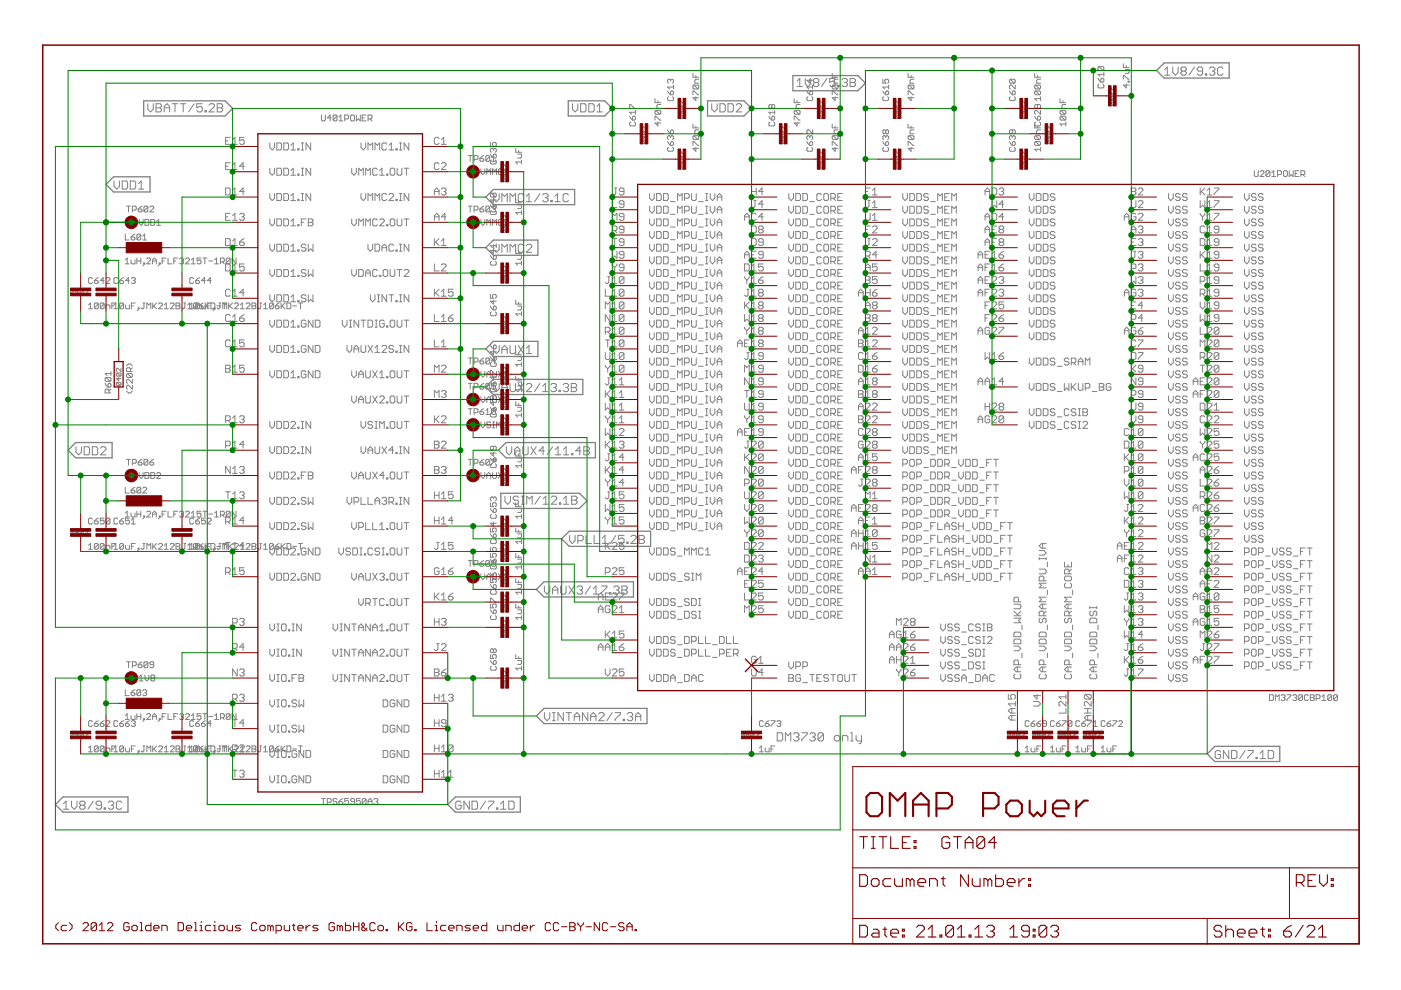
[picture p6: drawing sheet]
<svg xmlns="http://www.w3.org/2000/svg" width="297mm" height="210mm" viewBox="0 0 297 210" stroke-linecap="round" stroke-linejoin="round" font-family="sans-serif">
<g fill="#808080" stroke="#808080" stroke-width=".21">
<path d="M15 61.6v.6z"/>
<path d="M15 61.6l.2-.2z"/>
<path d="M15.2 61.4h.3z"/>
<path d="M15.5 61.4l.2 .2z"/>
<path d="M15.7 61.6v.6z"/>
<path d="M15.7 62.2l-.2 .2z"/>
<path d="M15.2 62.4h.3z"/>
<path d="M15 62.2l.2 .2z"/>
<path d="M15 62.2l.7-.6z"/>
<path d="M16.5 61.4v1z"/>
<path d="M16.5 61.4l-.5 .5z"/>
<path d="M16 61.9h.7z"/>
<path d="M17 61.6v.6z"/>
<path d="M17 61.6l.1-.2z"/>
<path d="M17.1 61.4h.4z"/>
<path d="M17.5 61.4l.2 .2z"/>
<path d="M17.7 61.6v.6z"/>
<path d="M17.7 62.2l-.2 .2z"/>
<path d="M17.1 62.4h.4z"/>
<path d="M17 62.2l.1 .2z"/>
<path d="M17 62.2l.7-.6z"/>
<path d="M18 62.4h.6z"/>
<path d="M18 62.4l.6-.7z"/>
<path d="M18.6 61.6v.1z"/>
<path d="M18.5 61.4l.1 .2z"/>
<path d="M18.1 61.4h.4z"/>
<path d="M18.1 61.4l-.1 .2z"/>
<path d="M15 112.6v.6z"/>
<path d="M15 112.6l.2-.2z"/>
<path d="M15.2 112.4h.3z"/>
<path d="M15.5 112.4l.2 .2z"/>
<path d="M15.7 112.6v.6z"/>
<path d="M15.7 113.2l-.2 .2z"/>
<path d="M15.2 113.4h.3z"/>
<path d="M15 113.2l.2 .2z"/>
<path d="M15 113.2l.7-.6z"/>
<path d="M16.5 112.4v1z"/>
<path d="M16.5 112.4l-.5 .5z"/>
<path d="M16 112.9h.7z"/>
<path d="M17 112.6v.6z"/>
<path d="M17 112.6l.1-.2z"/>
<path d="M17.1 112.4h.4z"/>
<path d="M17.5 112.4l.2 .2z"/>
<path d="M17.7 112.6v.6z"/>
<path d="M17.7 113.2l-.2 .2z"/>
<path d="M17.1 113.4h.4z"/>
<path d="M17 113.2l.1 .2z"/>
<path d="M17 113.2l.7-.6z"/>
<path d="M18 113.4h.6z"/>
<path d="M18 113.4l.6-.7z"/>
<path d="M18.6 112.6v.1z"/>
<path d="M18.5 112.4l.1 .2z"/>
<path d="M18.1 112.4h.4z"/>
<path d="M18.1 112.4l-.1 .2z"/>
<path d="M15 155.5v.7z"/>
<path d="M15 155.5l.2-.2z"/>
<path d="M15.2 155.3h.3z"/>
<path d="M15.5 155.3l.2 .2z"/>
<path d="M15.7 155.5v.7z"/>
<path d="M15.7 156.2l-.2 .1z"/>
<path d="M15.2 156.3h.3z"/>
<path d="M15 156.2l.2 .1z"/>
<path d="M15.7 155.5l-.7 .7z"/>
<path d="M16.5 155.3v1z"/>
<path d="M16.5 155.3l-.5 .5z"/>
<path d="M16 155.8h.7z"/>
<path d="M17 155.5v.7z"/>
<path d="M17 155.5l.1-.2z"/>
<path d="M17.1 155.3h.4z"/>
<path d="M17.5 155.3l.2 .2z"/>
<path d="M17.7 155.5v.7z"/>
<path d="M17.7 156.2l-.2 .1z"/>
<path d="M17.1 156.3h.4z"/>
<path d="M17 156.2l.1 .1z"/>
<path d="M17 156.2l.7-.7z"/>
<path d="M18 156.3h.6z"/>
<path d="M18.6 155.7l-.6 .6z"/>
<path d="M18.6 155.5v.2z"/>
<path d="M18.5 155.3l.1 .2z"/>
<path d="M18.1 155.3h.4z"/>
<path d="M18 155.5l.1-.2z"/>
<path d="M106.7 38.5h.6z"/>
<path d="M106.5 38.4l.2 .1z"/>
<path d="M106.5 38v.4z"/>
<path d="M106.5 38l.2-.1z"/>
<path d="M106.7 37.9h.6z"/>
<path d="M107.3 37.9l.2 .1z"/>
<path d="M107.5 38v.4z"/>
<path d="M107.5 38.4l-.2 .1z"/>
<path d="M106.7 37.9l.6 .6z"/>
<path d="M106.5 37h1z"/>
<path d="M106.5 37l.5 .5z"/>
<path d="M107 36.9v.6z"/>
<path d="M106.7 36.5h.6z"/>
<path d="M106.5 36.4l.2 .1z"/>
<path d="M106.5 36v.4z"/>
<path d="M106.5 36l.2-.1z"/>
<path d="M106.7 35.9h.6z"/>
<path d="M107.3 35.9l.2 .1z"/>
<path d="M107.5 36v.4z"/>
<path d="M107.3 36.5l.2-.1z"/>
<path d="M106.7 35.9l.6 .6z"/>
<path d="M107.5 34.9v.7z"/>
<path d="M106.8 34.9l.7 .7z"/>
<path d="M106.7 34.9h.1z"/>
<path d="M106.7 34.9l-.2 .2z"/>
<path d="M106.5 35.1v.3z"/>
<path d="M106.5 35.4l.2 .2z"/>
<path d="M106.7 49.3h.6z"/>
<path d="M106.5 49.1l.2 .2z"/>
<path d="M106.5 48.7v.4z"/>
<path d="M106.5 48.7l.2-.1z"/>
<path d="M106.7 48.6h.6z"/>
<path d="M107.3 48.6l.2 .1z"/>
<path d="M107.5 48.7v.4z"/>
<path d="M107.5 49.1l-.2 .2z"/>
<path d="M106.7 48.6l.6 .7z"/>
<path d="M106.5 47.8h1z"/>
<path d="M106.5 47.8l.5 .5z"/>
<path d="M107 47.6v.7z"/>
<path d="M106.7 47.3h.6z"/>
<path d="M106.5 47.1l.2 .2z"/>
<path d="M106.5 46.8v.3z"/>
<path d="M106.5 46.8l.2-.2z"/>
<path d="M106.7 46.6h.6z"/>
<path d="M107.3 46.6l.2 .2z"/>
<path d="M107.5 46.8v.3z"/>
<path d="M107.5 47.1l-.2 .2z"/>
<path d="M106.7 46.6l.6 .7z"/>
<path d="M107.5 45.6v.7z"/>
<path d="M106.8 45.6l.7 .7z"/>
<path d="M106.7 45.6h.1z"/>
<path d="M106.5 45.8l.2-.2z"/>
<path d="M106.5 45.8v.3z"/>
<path d="M106.5 46.1l.2 .2z"/>
<path d="M106.7 60h.6z"/>
<path d="M106.5 59.8l.2 .2z"/>
<path d="M106.5 59.5v.3z"/>
<path d="M106.5 59.5l.2-.2z"/>
<path d="M106.7 59.3h.6z"/>
<path d="M107.3 59.3l.2 .2z"/>
<path d="M107.5 59.5v.3z"/>
<path d="M107.5 59.8l-.2 .2z"/>
<path d="M106.7 59.3l.6 .7z"/>
<path d="M106.5 58.5h1z"/>
<path d="M106.5 58.5l.5 .5z"/>
<path d="M107 58.3v.7z"/>
<path d="M106.7 58h.6z"/>
<path d="M106.5 57.8l.2 .2z"/>
<path d="M106.5 57.5v.3z"/>
<path d="M106.5 57.5l.2-.2z"/>
<path d="M106.7 57.3h.6z"/>
<path d="M107.3 57.3l.2 .2z"/>
<path d="M107.5 57.5v.3z"/>
<path d="M107.5 57.8l-.2 .2z"/>
<path d="M106.7 57.3l.6 .7z"/>
<path d="M107.5 56.4v.6z"/>
<path d="M106.8 56.4l.7 .6z"/>
<path d="M106.7 56.4h.1z"/>
<path d="M106.7 56.4l-.2 .1z"/>
<path d="M106.5 56.5v.4z"/>
<path d="M106.5 56.9l.2 .1z"/>
<path d="M106.7 70.7h.6z"/>
<path d="M106.5 70.5l.2 .2z"/>
<path d="M106.5 70.2v.3z"/>
<path d="M106.7 70.1l-.2 .1z"/>
<path d="M106.7 70.1h.6z"/>
<path d="M107.3 70.1l.2 .1z"/>
<path d="M107.5 70.2v.3z"/>
<path d="M107.5 70.5l-.2 .2z"/>
<path d="M106.7 70.1l.6 .6z"/>
<path d="M106.5 69.2h1z"/>
<path d="M106.5 69.2l.5 .5z"/>
<path d="M107 69.1v.6z"/>
<path d="M106.7 68.7h.6z"/>
<path d="M106.5 68.6l.2 .1z"/>
<path d="M106.5 68.2v.4z"/>
<path d="M106.5 68.2l.2-.1z"/>
<path d="M106.7 68.1h.6z"/>
<path d="M107.3 68.1l.2 .1z"/>
<path d="M107.5 68.2v.4z"/>
<path d="M107.5 68.6l-.2 .1z"/>
<path d="M106.7 68.1l.6 .6z"/>
<path d="M107.5 67.1v.7z"/>
<path d="M106.8 67.1l.7 .7z"/>
<path d="M106.7 67.1h.1z"/>
<path d="M106.7 67.1l-.2 .2z"/>
<path d="M106.5 67.3v.3z"/>
<path d="M106.5 67.6l.2 .2z"/>
<path d="M106.7 81.4h.6z"/>
<path d="M106.5 81.3l.2 .1z"/>
<path d="M106.5 81v.3z"/>
<path d="M106.5 81l.2-.2z"/>
<path d="M106.7 80.8h.6z"/>
<path d="M107.3 80.8l.2 .2z"/>
<path d="M107.5 81v.3z"/>
<path d="M107.3 81.4l.2-.1z"/>
<path d="M106.7 80.8l.6 .6z"/>
<path d="M106.5 80h1z"/>
<path d="M106.5 80l.5 .5z"/>
<path d="M107 79.8v.7z"/>
<path d="M106.7 79.5h.6z"/>
<path d="M106.5 79.3l.2 .2z"/>
<path d="M106.5 79v.3z"/>
<path d="M106.5 79l.2-.2z"/>
<path d="M106.7 78.8h.6z"/>
<path d="M107.3 78.8l.2 .2z"/>
<path d="M107.5 79v.3z"/>
<path d="M107.5 79.3l-.2 .2z"/>
<path d="M106.7 78.8l.6 .7z"/>
<path d="M107.5 77.8v.7z"/>
<path d="M106.8 77.8l.7 .7z"/>
<path d="M106.7 77.8h.1z"/>
<path d="M106.7 77.8l-.2 .2z"/>
<path d="M106.5 78v.3z"/>
<path d="M106.5 78.3l.2 .2z"/>
<path d="M106.7 86.8h.6z"/>
<path d="M106.5 86.7l.2 .1z"/>
<path d="M106.5 86.3v.4z"/>
<path d="M106.5 86.3l.2-.1z"/>
<path d="M106.7 86.2h.6z"/>
<path d="M107.3 86.2l.2 .1z"/>
<path d="M107.5 86.3v.4z"/>
<path d="M107.5 86.7l-.2 .1z"/>
<path d="M106.7 86.2l.6 .6z"/>
<path d="M106.5 85.3h1z"/>
<path d="M106.5 85.3l.5 .5z"/>
<path d="M107 85.2v.6z"/>
<path d="M106.7 84.9h.6z"/>
<path d="M106.5 84.7l.2 .2z"/>
<path d="M106.5 84.3v.4z"/>
<path d="M106.5 84.3l.2-.1z"/>
<path d="M106.7 84.2h.6z"/>
<path d="M107.3 84.2l.2 .1z"/>
<path d="M107.5 84.3v.4z"/>
<path d="M107.5 84.7l-.2 .2z"/>
<path d="M106.7 84.2l.6 .7z"/>
<path d="M107.5 83.2v.7z"/>
<path d="M106.8 83.2l.7 .7z"/>
<path d="M106.7 83.2h.1z"/>
<path d="M106.5 83.4l.2-.2z"/>
<path d="M106.5 83.4v.3z"/>
<path d="M106.5 83.7l.2 .2z"/>
<path d="M106.7 92.2h.6z"/>
<path d="M106.5 92l.2 .2z"/>
<path d="M106.5 91.7v.3z"/>
<path d="M106.5 91.7l.2-.2z"/>
<path d="M106.7 91.5h.6z"/>
<path d="M107.3 91.5l.2 .2z"/>
<path d="M107.5 91.7v.3z"/>
<path d="M107.3 92.2l.2-.2z"/>
<path d="M106.7 91.5l.6 .7z"/>
<path d="M106.5 90.7h1z"/>
<path d="M106.5 90.7l.5 .5z"/>
<path d="M107 90.5v.7z"/>
<path d="M106.7 90.2h.6z"/>
<path d="M106.5 90l.2 .2z"/>
<path d="M106.5 89.7v.3z"/>
<path d="M106.5 89.7l.2-.1z"/>
<path d="M106.7 89.6h.6z"/>
<path d="M107.3 89.6l.2 .1z"/>
<path d="M107.5 89.7v.3z"/>
<path d="M107.5 90l-.2 .2z"/>
<path d="M106.7 89.6l.6 .6z"/>
<path d="M107.5 88.6v.6z"/>
<path d="M106.8 88.6l.7 .6z"/>
<path d="M106.7 88.6h.1z"/>
<path d="M106.7 88.6l-.2 .1z"/>
<path d="M106.5 88.7v.4z"/>
<path d="M106.5 89.1l.2 .1z"/>
<path d="M106.7 102.9h.6z"/>
<path d="M106.5 102.8l.2 .1z"/>
<path d="M106.5 102.4v.4z"/>
<path d="M106.5 102.4l.2-.1z"/>
<path d="M106.7 102.3h.6z"/>
<path d="M107.3 102.3l.2 .1z"/>
<path d="M107.5 102.4v.4z"/>
<path d="M107.5 102.8l-.2 .1z"/>
<path d="M106.7 102.3l.6 .6z"/>
<path d="M106.5 101.4h1z"/>
<path d="M106.5 101.4l.5 .5z"/>
<path d="M107 101.3v.6z"/>
<path d="M106.7 100.9h.6z"/>
<path d="M106.5 100.8l.2 .1z"/>
<path d="M106.5 100.5v.3z"/>
<path d="M106.5 100.5l.2-.2z"/>
<path d="M106.7 100.3h.6z"/>
<path d="M107.3 100.3l.2 .2z"/>
<path d="M107.5 100.5v.3z"/>
<path d="M107.5 100.8l-.2 .1z"/>
<path d="M106.7 100.3l.6 .6z"/>
<path d="M107.5 99.3v.7z"/>
<path d="M106.8 99.3l.7 .7z"/>
<path d="M106.7 99.3h.1z"/>
<path d="M106.7 99.3l-.2 .2z"/>
<path d="M106.5 99.5v.3z"/>
<path d="M106.5 99.8l.2 .2z"/>
<path d="M106.7 113.7h.6z"/>
<path d="M106.5 113.5l.2 .2z"/>
<path d="M106.5 113.2v.3z"/>
<path d="M106.5 113.2l.2-.2z"/>
<path d="M106.7 113h.6z"/>
<path d="M107.3 113l.2 .2z"/>
<path d="M107.5 113.2v.3z"/>
<path d="M107.5 113.5l-.2 .2z"/>
<path d="M106.7 113l.6 .7z"/>
<path d="M106.5 112.2h1z"/>
<path d="M106.5 112.2l.5 .5z"/>
<path d="M107 112v.7z"/>
<path d="M106.7 111.7h.6z"/>
<path d="M106.5 111.5l.2 .2z"/>
<path d="M106.5 111.2v.3z"/>
<path d="M106.5 111.2l.2-.2z"/>
<path d="M106.7 111h.6z"/>
<path d="M107.3 111l.2 .2z"/>
<path d="M107.5 111.2v.3z"/>
<path d="M107.3 111.7l.2-.2z"/>
<path d="M106.7 111l.6 .7z"/>
<path d="M107.5 110v.7z"/>
<path d="M106.8 110l.7 .7z"/>
<path d="M106.7 110h.1z"/>
<path d="M106.7 110l-.2 .2z"/>
<path d="M106.5 110.2v.3z"/>
<path d="M106.5 110.5l.2 .2z"/>
<path d="M106.7 119h.6z"/>
<path d="M106.5 118.9l.2 .1z"/>
<path d="M106.5 118.5v.4z"/>
<path d="M106.5 118.5l.2-.1z"/>
<path d="M106.7 118.4h.6z"/>
<path d="M107.3 118.4l.2 .1z"/>
<path d="M107.5 118.5v.4z"/>
<path d="M107.5 118.9l-.2 .1z"/>
<path d="M106.7 118.4l.6 .6z"/>
<path d="M106.5 117.5h1z"/>
<path d="M106.5 117.5l.5 .5z"/>
<path d="M107 117.4v.6z"/>
<path d="M106.7 117.1h.6z"/>
<path d="M106.5 116.9l.2 .2z"/>
<path d="M106.5 116.5v.4z"/>
<path d="M106.5 116.5l.2-.1z"/>
<path d="M106.7 116.4h.6z"/>
<path d="M107.3 116.4l.2 .1z"/>
<path d="M107.5 116.5v.4z"/>
<path d="M107.5 116.9l-.2 .2z"/>
<path d="M106.7 116.4l.6 .7z"/>
<path d="M107.5 115.4v.7z"/>
<path d="M106.8 115.4l.7 .7z"/>
<path d="M106.7 115.4h.1z"/>
<path d="M106.7 115.4l-.2 .2z"/>
<path d="M106.5 115.6v.3z"/>
<path d="M106.5 115.9l.2 .2z"/>
<path d="M106.7 124.4h.6z"/>
<path d="M106.5 124.2l.2 .2z"/>
<path d="M106.5 123.9v.3z"/>
<path d="M106.5 123.9l.2-.2z"/>
<path d="M106.7 123.7h.6z"/>
<path d="M107.3 123.7l.2 .2z"/>
<path d="M107.5 123.9v.3z"/>
<path d="M107.5 124.2l-.2 .2z"/>
<path d="M106.7 123.7l.6 .7z"/>
<path d="M106.5 122.9h1z"/>
<path d="M106.5 122.9l.5 .5z"/>
<path d="M107 122.7v.7z"/>
<path d="M106.7 122.4h.6z"/>
<path d="M106.5 122.3l.2 .1z"/>
<path d="M106.5 121.9v.4z"/>
<path d="M106.7 121.8l-.2 .1z"/>
<path d="M106.7 121.8h.6z"/>
<path d="M107.3 121.8l.2 .1z"/>
<path d="M107.5 121.9v.4z"/>
<path d="M107.3 122.4l.2-.1z"/>
<path d="M106.7 121.8l.6 .6z"/>
<path d="M107.5 120.8v.6z"/>
<path d="M106.8 120.8l.7 .6z"/>
<path d="M106.7 120.8h.1z"/>
<path d="M106.7 120.8l-.2 .1z"/>
<path d="M106.5 120.9v.4z"/>
<path d="M106.5 121.3l.2 .1z"/>
<path d="M106.7 129.8h.6z"/>
<path d="M106.5 129.6l.2 .2z"/>
<path d="M106.5 129.3v.3z"/>
<path d="M106.5 129.3l.2-.2z"/>
<path d="M106.7 129.1h.6z"/>
<path d="M107.3 129.1l.2 .2z"/>
<path d="M107.5 129.3v.3z"/>
<path d="M107.3 129.8l.2-.2z"/>
<path d="M106.7 129.1l.6 .7z"/>
<path d="M106.5 128.3h1z"/>
<path d="M106.5 128.3l.5 .5z"/>
<path d="M107 128.1v.7z"/>
<path d="M106.7 127.8h.6z"/>
<path d="M106.5 127.6l.2 .2z"/>
<path d="M106.5 127.3v.3z"/>
<path d="M106.5 127.3l.2-.2z"/>
<path d="M106.7 127.1h.6z"/>
<path d="M107.3 127.1l.2 .2z"/>
<path d="M107.5 127.3v.3z"/>
<path d="M107.5 127.6l-.2 .2z"/>
<path d="M106.7 127.1l.6 .7z"/>
<path d="M107.5 126.1v.7z"/>
<path d="M106.8 126.1l.7 .7z"/>
<path d="M106.7 126.1h.1z"/>
<path d="M106.7 126.1l-.2 .2z"/>
<path d="M106.5 126.3v.3z"/>
<path d="M106.5 126.6l.2 .2z"/>
<path d="M106.7 135.1h.6z"/>
<path d="M106.5 135l.2 .1z"/>
<path d="M106.5 134.6v.4z"/>
<path d="M106.5 134.6l.2-.1z"/>
<path d="M106.7 134.5h.6z"/>
<path d="M107.3 134.5l.2 .1z"/>
<path d="M107.5 134.6v.4z"/>
<path d="M107.5 135l-.2 .1z"/>
<path d="M106.7 134.5l.6 .6z"/>
<path d="M106.5 133.6h1z"/>
<path d="M106.5 133.6l.5 .5z"/>
<path d="M107 133.5v.6z"/>
<path d="M106.7 133.2h.6z"/>
<path d="M106.5 133l.2 .2z"/>
<path d="M106.5 132.7v.3z"/>
<path d="M106.5 132.7l.2-.2z"/>
<path d="M106.7 132.5h.6z"/>
<path d="M107.3 132.5l.2 .2z"/>
<path d="M107.5 132.7v.3z"/>
<path d="M107.5 133l-.2 .2z"/>
<path d="M106.7 132.5l.6 .7z"/>
<path d="M107.5 131.5v.7z"/>
<path d="M106.8 131.5l.7 .7z"/>
<path d="M106.7 131.5h.1z"/>
<path d="M106.5 131.7l.2-.2z"/>
<path d="M106.5 131.7v.3z"/>
<path d="M106.5 132l.2 .2z"/>
<path d="M106.7 145.9h.6z"/>
<path d="M106.5 145.7l.2 .2z"/>
<path d="M106.5 145.4v.3z"/>
<path d="M106.7 145.2l-.2 .2z"/>
<path d="M106.7 145.2h.6z"/>
<path d="M107.3 145.2l.2 .2z"/>
<path d="M107.5 145.4v.3z"/>
<path d="M107.5 145.7l-.2 .2z"/>
<path d="M106.7 145.2l.6 .7z"/>
<path d="M106.5 144.4h1z"/>
<path d="M106.5 144.4l.5 .5z"/>
<path d="M107 144.2v.7z"/>
<path d="M106.7 143.9h.6z"/>
<path d="M106.5 143.7l.2 .2z"/>
<path d="M106.5 143.4v.3z"/>
<path d="M106.5 143.4l.2-.2z"/>
<path d="M106.7 143.2h.6z"/>
<path d="M107.3 143.2l.2 .2z"/>
<path d="M107.5 143.4v.3z"/>
<path d="M107.5 143.7l-.2 .2z"/>
<path d="M106.7 143.2l.6 .7z"/>
<path d="M107.5 142.2v.7z"/>
<path d="M106.8 142.2l.7 .7z"/>
<path d="M106.7 142.2h.1z"/>
<path d="M106.7 142.2l-.2 .2z"/>
<path d="M106.5 142.4v.3z"/>
<path d="M106.5 142.7l.2 .2z"/>
<path d="M213.6 155.5v.7z"/>
<path d="M213.6 155.5l.2-.2z"/>
<path d="M213.8 155.3h.3z"/>
<path d="M214.1 155.3l.1 .2z"/>
<path d="M214.2 155.5v.7z"/>
<path d="M214.2 156.2l-.1 .1z"/>
<path d="M213.8 156.3h.3z"/>
<path d="M213.6 156.2l.2 .1z"/>
<path d="M214.2 155.5l-.6 .7z"/>
<path d="M215.1 155.3v1z"/>
<path d="M215.1 155.3l-.5 .5z"/>
<path d="M214.6 155.8h.6z"/>
<path d="M215.6 155.5v.7z"/>
<path d="M215.6 155.5l.1-.2z"/>
<path d="M215.7 155.3h.4z"/>
<path d="M216.1 155.3l.1 .2z"/>
<path d="M216.2 155.5v.7z"/>
<path d="M216.2 156.2l-.1 .1z"/>
<path d="M215.7 156.3h.4z"/>
<path d="M215.6 156.2l.1 .1z"/>
<path d="M215.6 156.2l.6-.7z"/>
<path d="M216.6 156.3h.6z"/>
<path d="M217.2 155.7l-.6 .6z"/>
<path d="M217.2 155.5v.2z"/>
<path d="M217.1 155.3l.1 .2z"/>
<path d="M216.7 155.3h.4z"/>
<path d="M216.6 155.5l.1-.2z"/>
<path d="M219 155.5v.7z"/>
<path d="M219 155.5l.1-.2z"/>
<path d="M219.1 155.3h.4z"/>
<path d="M219.5 155.3l.1 .2z"/>
<path d="M219.6 155.5v.7z"/>
<path d="M219.6 156.2l-.1 .1z"/>
<path d="M219.1 156.3h.4z"/>
<path d="M219 156.2l.1 .1z"/>
<path d="M219.6 155.5l-.6 .7z"/>
<path d="M220.5 155.3v1z"/>
<path d="M219.9 155.8l.6-.5z"/>
<path d="M219.9 155.8h.7z"/>
<path d="M220.9 155.5v.7z"/>
<path d="M220.9 155.5l.2-.2z"/>
<path d="M221.1 155.3h.3z"/>
<path d="M221.4 155.3l.2 .2z"/>
<path d="M221.6 155.5v.7z"/>
<path d="M221.6 156.2l-.2 .1z"/>
<path d="M221.1 156.3h.3z"/>
<path d="M220.9 156.2l.2 .1z"/>
<path d="M221.6 155.5l-.7 .7z"/>
<path d="M221.9 156.3h.7z"/>
<path d="M222.6 155.7l-.7 .6z"/>
<path d="M222.6 155.5v.2z"/>
<path d="M222.4 155.3l.2 .2z"/>
<path d="M222.1 155.3h.3z"/>
<path d="M221.9 155.5l.2-.2z"/>
<path d="M224.3 155.5v.7z"/>
<path d="M224.3 155.5l.2-.2z"/>
<path d="M224.5 155.3h.3z"/>
<path d="M224.8 155.3l.2 .2z"/>
<path d="M225 155.5v.7z"/>
<path d="M225 156.2l-.2 .1z"/>
<path d="M224.5 156.3h.3z"/>
<path d="M224.3 156.2l.2 .1z"/>
<path d="M225 155.5l-.7 .7z"/>
<path d="M225.8 155.3v1z"/>
<path d="M225.8 155.3l-.5 .5z"/>
<path d="M225.3 155.8h.7z"/>
<path d="M226.3 155.5v.7z"/>
<path d="M226.3 155.5l.2-.2z"/>
<path d="M226.5 155.3h.3z"/>
<path d="M226.8 155.3l.2 .2z"/>
<path d="M227 155.5v.7z"/>
<path d="M227 156.2l-.2 .1z"/>
<path d="M226.5 156.3h.3z"/>
<path d="M226.3 156.2l.2 .1z"/>
<path d="M227 155.5l-.7 .7z"/>
<path d="M227.3 156.3h.7z"/>
<path d="M227.3 156.3l.7-.6z"/>
<path d="M228 155.5v.2z"/>
<path d="M227.8 155.3l.2 .2z"/>
<path d="M227.5 155.3h.3z"/>
<path d="M227.3 155.5l.2-.2z"/>
<path d="M229.7 155.5v.7z"/>
<path d="M229.7 155.5l.2-.2z"/>
<path d="M229.9 155.3h.3z"/>
<path d="M230.2 155.3l.2 .2z"/>
<path d="M230.4 155.5v.7z"/>
<path d="M230.4 156.2l-.2 .1z"/>
<path d="M229.9 156.3h.3z"/>
<path d="M229.7 156.2l.2 .1z"/>
<path d="M230.4 155.5l-.7 .7z"/>
<path d="M231.2 155.3v1z"/>
<path d="M230.7 155.8l.5-.5z"/>
<path d="M230.7 155.8h.7z"/>
<path d="M231.7 155.5v.7z"/>
<path d="M231.7 155.5l.1-.2z"/>
<path d="M231.8 155.3h.4z"/>
<path d="M232.2 155.3l.1 .2z"/>
<path d="M232.3 155.5v.7z"/>
<path d="M232.3 156.2l-.1 .1z"/>
<path d="M231.8 156.3h.4z"/>
<path d="M231.7 156.2l.1 .1z"/>
<path d="M232.3 155.5l-.6 .7z"/>
<path d="M232.7 156.3h.6z"/>
<path d="M233.3 155.7l-.6 .6z"/>
<path d="M233.3 155.5v.2z"/>
<path d="M233.2 155.3l.1 .2z"/>
<path d="M232.8 155.3h.4z"/>
<path d="M232.7 155.5l.1-.2z"/>
<path d="M144.3 35.8h.6z"/>
<path d="M144.1 35.7l.2 .1z"/>
<path d="M144.1 35.3v.4z"/>
<path d="M144.1 35.3l.2-.1z"/>
<path d="M144.3 35.2h.6z"/>
<path d="M144.9 35.2l.2 .1z"/>
<path d="M145.1 35.3v.4z"/>
<path d="M145.1 35.7l-.2 .1z"/>
<path d="M144.3 35.2l.6 .6z"/>
<path d="M144.1 34.4h1z"/>
<path d="M144.1 34.4l.5 .4z"/>
<path d="M144.6 34.2v.6z"/>
<path d="M144.3 33.9h.6z"/>
<path d="M144.1 33.7l.2 .2z"/>
<path d="M144.1 33.4v.3z"/>
<path d="M144.1 33.4l.2-.2z"/>
<path d="M144.3 33.2h.6z"/>
<path d="M144.9 33.2l.2 .2z"/>
<path d="M145.1 33.4v.3z"/>
<path d="M145.1 33.7l-.2 .2z"/>
<path d="M144.3 33.2l.6 .7z"/>
<path d="M145.1 32.2v.7z"/>
<path d="M144.4 32.2l.7 .7z"/>
<path d="M144.3 32.2h.1z"/>
<path d="M144.1 32.4l.2-.2z"/>
<path d="M144.1 32.4v.3z"/>
<path d="M144.1 32.7l.2 .2z"/>
<path d="M136.2 30.5h.7z"/>
<path d="M136 30.3l.2 .2z"/>
<path d="M136 30v.3z"/>
<path d="M136 30l.2-.2z"/>
<path d="M136.2 29.8h.7z"/>
<path d="M136.9 29.8l.1 .2z"/>
<path d="M137 30v.3z"/>
<path d="M136.9 30.5l.1-.2z"/>
<path d="M136.2 29.8l.7 .7z"/>
<path d="M136 29h1z"/>
<path d="M136 29l.5 .5z"/>
<path d="M136.5 28.8v.7z"/>
<path d="M136.2 28.5h.7z"/>
<path d="M136 28.3l.2 .2z"/>
<path d="M136 28v.3z"/>
<path d="M136 28l.2-.2z"/>
<path d="M136.2 27.8h.7z"/>
<path d="M136.9 27.8l.1 .2z"/>
<path d="M137 28v.3z"/>
<path d="M137 28.3l-.1 .2z"/>
<path d="M136.2 27.8l.7 .7z"/>
<path d="M137 26.8v.7z"/>
<path d="M136.4 26.8l.6 .7z"/>
<path d="M136.2 26.8h.2z"/>
<path d="M136.2 26.8l-.2 .2z"/>
<path d="M136 27v.3z"/>
<path d="M136 27.3l.2 .2z"/>
<path d="M144.3 25.1h.6z"/>
<path d="M144.1 24.9l.2 .2z"/>
<path d="M144.1 24.6v.3z"/>
<path d="M144.1 24.6l.2-.2z"/>
<path d="M144.3 24.4h.6z"/>
<path d="M144.9 24.4l.2 .2z"/>
<path d="M145.1 24.6v.3z"/>
<path d="M145.1 24.9l-.2 .2z"/>
<path d="M144.3 24.4l.6 .7z"/>
<path d="M144.1 23.6h1z"/>
<path d="M144.1 23.6l.5 .5z"/>
<path d="M144.6 23.5v.6z"/>
<path d="M144.3 23.1h.6z"/>
<path d="M144.1 23l.2 .1z"/>
<path d="M144.1 22.6v.4z"/>
<path d="M144.3 22.5l-.2 .1z"/>
<path d="M144.3 22.5h.6z"/>
<path d="M144.9 22.5l.2 .1z"/>
<path d="M145.1 22.6v.4z"/>
<path d="M145.1 23l-.2 .1z"/>
<path d="M144.3 22.5l.6 .6z"/>
<path d="M145.1 21.5v.6z"/>
<path d="M144.4 21.5l.7 .6z"/>
<path d="M144.3 21.5h.1z"/>
<path d="M144.1 21.6l.2-.1z"/>
<path d="M144.1 21.6v.4z"/>
<path d="M144.1 22l.2 .1z"/>
<path d="M173.8 35.8h.6z"/>
<path d="M173.6 35.7l.2 .1z"/>
<path d="M173.6 35.3v.4z"/>
<path d="M173.6 35.3l.2-.1z"/>
<path d="M173.8 35.2h.6z"/>
<path d="M174.4 35.2l.2 .1z"/>
<path d="M174.6 35.3v.4z"/>
<path d="M174.6 35.7l-.2 .1z"/>
<path d="M173.8 35.2l.6 .6z"/>
<path d="M173.6 34.4h1z"/>
<path d="M173.6 34.4l.5 .4z"/>
<path d="M174.1 34.2v.6z"/>
<path d="M173.8 33.9h.6z"/>
<path d="M173.6 33.7l.2 .2z"/>
<path d="M173.6 33.4v.3z"/>
<path d="M173.6 33.4l.2-.2z"/>
<path d="M173.8 33.2h.6z"/>
<path d="M174.4 33.2l.2 .2z"/>
<path d="M174.6 33.4v.3z"/>
<path d="M174.6 33.7l-.2 .2z"/>
<path d="M173.8 33.2l.6 .7z"/>
<path d="M174.6 32.2v.7z"/>
<path d="M173.9 32.2l.7 .7z"/>
<path d="M173.8 32.2h.1z"/>
<path d="M173.6 32.4l.2-.2z"/>
<path d="M173.6 32.4v.3z"/>
<path d="M173.6 32.7l.2 .2z"/>
<path d="M165.7 30.5h.7z"/>
<path d="M165.6 30.3l.1 .2z"/>
<path d="M165.6 30v.3z"/>
<path d="M165.7 29.8l-.1 .2z"/>
<path d="M165.7 29.8h.7z"/>
<path d="M166.4 29.8l.1 .2z"/>
<path d="M166.5 30v.3z"/>
<path d="M166.5 30.3l-.1 .2z"/>
<path d="M165.7 29.8l.7 .7z"/>
<path d="M165.6 29h.9z"/>
<path d="M165.6 29l.5 .5z"/>
<path d="M166.1 28.8v.7z"/>
<path d="M165.7 28.5h.7z"/>
<path d="M165.6 28.3l.1 .2z"/>
<path d="M165.6 28v.3z"/>
<path d="M165.7 27.8l-.1 .2z"/>
<path d="M165.7 27.8h.7z"/>
<path d="M166.4 27.8l.1 .2z"/>
<path d="M166.5 28v.3z"/>
<path d="M166.5 28.3l-.1 .2z"/>
<path d="M165.7 27.8l.7 .7z"/>
<path d="M166.5 26.8v.7z"/>
<path d="M165.9 26.8l.6 .7z"/>
<path d="M165.7 26.8h.2z"/>
<path d="M165.7 26.8l-.1 .2z"/>
<path d="M165.6 27v.3z"/>
<path d="M165.6 27.3l.1 .2z"/>
<path d="M173.8 25.1h.6z"/>
<path d="M173.6 24.9l.2 .2z"/>
<path d="M173.6 24.6v.3z"/>
<path d="M173.6 24.6l.2-.2z"/>
<path d="M173.8 24.4h.6z"/>
<path d="M174.4 24.4l.2 .2z"/>
<path d="M174.6 24.6v.3z"/>
<path d="M174.6 24.9l-.2 .2z"/>
<path d="M173.8 24.4l.6 .7z"/>
<path d="M173.6 23.6h1z"/>
<path d="M173.6 23.6l.5 .5z"/>
<path d="M174.1 23.5v.6z"/>
<path d="M173.8 23.1h.6z"/>
<path d="M173.6 23l.2 .1z"/>
<path d="M173.6 22.6v.4z"/>
<path d="M173.8 22.5l-.2 .1z"/>
<path d="M173.8 22.5h.6z"/>
<path d="M174.4 22.5l.2 .1z"/>
<path d="M174.6 22.6v.4z"/>
<path d="M174.6 23l-.2 .1z"/>
<path d="M173.8 22.5l.6 .6z"/>
<path d="M174.6 21.5v.6z"/>
<path d="M173.9 21.5l.7 .6z"/>
<path d="M173.8 21.5h.1z"/>
<path d="M173.6 21.6l.2-.1z"/>
<path d="M173.6 21.6v.4z"/>
<path d="M173.6 22l.2 .1z"/>
<path d="M189.9 35.8h.6z"/>
<path d="M189.7 35.7l.2 .1z"/>
<path d="M189.7 35.3v.4z"/>
<path d="M189.9 35.2l-.2 .1z"/>
<path d="M189.9 35.2h.6z"/>
<path d="M190.5 35.2l.2 .1z"/>
<path d="M190.7 35.3v.4z"/>
<path d="M190.7 35.7l-.2 .1z"/>
<path d="M189.9 35.2l.6 .6z"/>
<path d="M189.7 34.4h1z"/>
<path d="M189.7 34.4l.5 .4z"/>
<path d="M190.2 34.2v.6z"/>
<path d="M189.9 33.9h.6z"/>
<path d="M189.7 33.7l.2 .2z"/>
<path d="M189.7 33.4v.3z"/>
<path d="M189.9 33.2l-.2 .2z"/>
<path d="M189.9 33.2h.6z"/>
<path d="M190.5 33.2l.2 .2z"/>
<path d="M190.7 33.4v.3z"/>
<path d="M190.7 33.7l-.2 .2z"/>
<path d="M189.9 33.2l.6 .7z"/>
<path d="M190.7 32.2v.7z"/>
<path d="M190 32.2l.7 .7z"/>
<path d="M189.9 32.2h.1z"/>
<path d="M189.9 32.2l-.2 .2z"/>
<path d="M189.7 32.4v.3z"/>
<path d="M189.7 32.7l.2 .2z"/>
<path d="M189.9 25.1h.6z"/>
<path d="M189.7 24.9l.2 .2z"/>
<path d="M189.7 24.6v.3z"/>
<path d="M189.7 24.6l.2-.2z"/>
<path d="M189.9 24.4h.6z"/>
<path d="M190.5 24.4l.2 .2z"/>
<path d="M190.7 24.6v.3z"/>
<path d="M190.7 24.9l-.2 .2z"/>
<path d="M189.9 24.4l.6 .7z"/>
<path d="M189.7 23.6h1z"/>
<path d="M189.7 23.6l.5 .5z"/>
<path d="M190.2 23.5v.6z"/>
<path d="M189.9 23.1h.6z"/>
<path d="M189.7 23l.2 .1z"/>
<path d="M189.7 22.6v.4z"/>
<path d="M189.9 22.5l-.2 .1z"/>
<path d="M189.9 22.5h.6z"/>
<path d="M190.5 22.5l.2 .1z"/>
<path d="M190.7 22.6v.4z"/>
<path d="M190.7 23l-.2 .1z"/>
<path d="M189.9 22.5l.6 .6z"/>
<path d="M190.7 21.5v.6z"/>
<path d="M190 21.5l.7 .6z"/>
<path d="M189.9 21.5h.1z"/>
<path d="M189.9 21.5l-.2 .1z"/>
<path d="M189.7 21.6v.4z"/>
<path d="M189.7 22l.2 .1z"/>
<path d="M216.7 35.8h.7z"/>
<path d="M216.5 35.7l.2 .1z"/>
<path d="M216.5 35.3v.4z"/>
<path d="M216.5 35.3l.2-.1z"/>
<path d="M216.7 35.2h.7z"/>
<path d="M217.4 35.2l.1 .1z"/>
<path d="M217.5 35.3v.4z"/>
<path d="M217.5 35.7l-.1 .1z"/>
<path d="M216.7 35.2l.7 .6z"/>
<path d="M216.5 34.4h1z"/>
<path d="M216.5 34.4l.5 .4z"/>
<path d="M217 34.2v.6z"/>
<path d="M216.7 33.9h.7z"/>
<path d="M216.5 33.7l.2 .2z"/>
<path d="M216.5 33.4v.3z"/>
<path d="M216.5 33.4l.2-.2z"/>
<path d="M216.7 33.2h.7z"/>
<path d="M217.4 33.2l.1 .2z"/>
<path d="M217.5 33.4v.3z"/>
<path d="M217.5 33.7l-.1 .2z"/>
<path d="M216.7 33.2l.7 .7z"/>
<path d="M217.5 32.2v.7z"/>
<path d="M216.9 32.2l.6 .7z"/>
<path d="M216.7 32.2h.2z"/>
<path d="M216.5 32.4l.2-.2z"/>
<path d="M216.5 32.4v.3z"/>
<path d="M216.5 32.7l.2 .2z"/>
<path d="M222.1 30.5h.6z"/>
<path d="M221.9 30.3l.2 .2z"/>
<path d="M221.9 30v.3z"/>
<path d="M221.9 30l.2-.2z"/>
<path d="M222.1 29.8h.6z"/>
<path d="M222.7 29.8l.2 .2z"/>
<path d="M222.9 30v.3z"/>
<path d="M222.7 30.5l.2-.2z"/>
<path d="M222.1 29.8l.6 .7z"/>
<path d="M221.9 29h1z"/>
<path d="M221.9 29l.5 .5z"/>
<path d="M222.4 28.8v.7z"/>
<path d="M222.1 28.5h.6z"/>
<path d="M221.9 28.3l.2 .2z"/>
<path d="M221.9 28v.3z"/>
<path d="M221.9 28l.2-.2z"/>
<path d="M222.1 27.8h.6z"/>
<path d="M222.7 27.8l.2 .2z"/>
<path d="M222.9 28v.3z"/>
<path d="M222.9 28.3l-.2 .2z"/>
<path d="M222.1 27.8l.6 .7z"/>
<path d="M222.9 26.8v.7z"/>
<path d="M222.2 26.8l.7 .7z"/>
<path d="M222.1 26.8h.1z"/>
<path d="M222.1 26.8l-.2 .2z"/>
<path d="M221.9 27v.3z"/>
<path d="M221.9 27.3l.2 .2z"/>
<path d="M216.7 25.1h.7z"/>
<path d="M216.5 24.9l.2 .2z"/>
<path d="M216.5 24.6v.3z"/>
<path d="M216.5 24.6l.2-.2z"/>
<path d="M216.7 24.4h.7z"/>
<path d="M217.4 24.4l.1 .2z"/>
<path d="M217.5 24.6v.3z"/>
<path d="M217.5 24.9l-.1 .2z"/>
<path d="M216.7 24.4l.7 .7z"/>
<path d="M216.5 23.6h1z"/>
<path d="M216.5 23.6l.5 .5z"/>
<path d="M217 23.5v.6z"/>
<path d="M216.7 23.1h.7z"/>
<path d="M216.5 23l.2 .1z"/>
<path d="M216.5 22.6v.4z"/>
<path d="M216.5 22.6l.2-.1z"/>
<path d="M216.7 22.5h.7z"/>
<path d="M217.4 22.5l.1 .1z"/>
<path d="M217.5 22.6v.4z"/>
<path d="M217.5 23l-.1 .1z"/>
<path d="M216.7 22.5l.7 .6z"/>
<path d="M217.5 21.5v.6z"/>
<path d="M216.9 21.5l.6 .6z"/>
<path d="M216.7 21.5h.2z"/>
<path d="M216.5 21.6l.2-.1z"/>
<path d="M216.5 21.6v.4z"/>
<path d="M216.5 22l.2 .1z"/>
<path d="M235.5 22.4h.7z"/>
<path d="M235.3 22.2l.2 .2z"/>
<path d="M235.3 21.9v.3z"/>
<path d="M235.3 21.9l.2-.1z"/>
<path d="M235.5 21.8h.7z"/>
<path d="M236.2 21.8l.1 .1z"/>
<path d="M236.3 21.9v.3z"/>
<path d="M236.3 22.2l-.1 .2z"/>
<path d="M235.5 21.8l.7 .6z"/>
<path d="M235.3 20.9h1z"/>
<path d="M235.3 20.9l.5 .5z"/>
<path d="M235.8 20.8v.6z"/>
<path d="M235.5 20.4h.7z"/>
<path d="M235.3 20.3l.2 .1z"/>
<path d="M235.3 19.9v.4z"/>
<path d="M235.3 19.9l.2-.1z"/>
<path d="M235.5 19.8h.7z"/>
<path d="M236.2 19.8l.1 .1z"/>
<path d="M236.3 19.9v.4z"/>
<path d="M236.3 20.3l-.1 .1z"/>
<path d="M235.5 19.8l.7 .6z"/>
<path d="M236.3 18.8v.7z"/>
<path d="M235.7 18.8l.6 .7z"/>
<path d="M235.5 18.8h.2z"/>
<path d="M235.5 18.8l-.2 .2z"/>
<path d="M235.3 19v.3z"/>
<path d="M235.3 19.3l.2 .2z"/>
<path d="M24.8 81.7h.7z"/>
<path d="M24.7 81.6l.1 .1z"/>
<path d="M24.7 81.2v.4z"/>
<path d="M24.7 81.2l.1-.1z"/>
<path d="M24.8 81.1h.7z"/>
<path d="M25.5 81.1l.2 .1z"/>
<path d="M25.7 81.2v.4z"/>
<path d="M25.7 81.6l-.2 .1z"/>
<path d="M24.8 81.1l.7 .6z"/>
<path d="M24.7 80.2h1z"/>
<path d="M24.7 80.2l.5 .5z"/>
<path d="M25.2 80.1v.6z"/>
<path d="M24.8 79.8h.7z"/>
<path d="M24.7 79.6l.1 .2z"/>
<path d="M24.7 79.2v.4z"/>
<path d="M24.7 79.2l.1-.1z"/>
<path d="M24.8 79.1h.7z"/>
<path d="M25.5 79.1l.2 .1z"/>
<path d="M25.7 79.2v.4z"/>
<path d="M25.7 79.6l-.2 .2z"/>
<path d="M24.8 79.1l.7 .7z"/>
<path d="M25.7 78.1v.7z"/>
<path d="M25 78.1l.7 .7z"/>
<path d="M24.8 78.1h.2z"/>
<path d="M24.7 78.3l.1-.2z"/>
<path d="M24.7 78.3v.3z"/>
<path d="M24.7 78.6l.1 .2z"/>
<path d="M157.2 155.5v.7z"/>
<path d="M157.2 155.5l.2-.2z"/>
<path d="M157.4 155.3h.3z"/>
<path d="M157.7 155.3l.2 .2z"/>
<path d="M157.9 155.5v.7z"/>
<path d="M157.9 156.2l-.2 .1z"/>
<path d="M157.4 156.3h.3z"/>
<path d="M157.2 156.2l.2 .1z"/>
<path d="M157.9 155.5l-.7 .7z"/>
<path d="M158.7 155.3v1z"/>
<path d="M158.2 155.8l.5-.5z"/>
<path d="M158.2 155.8h.7z"/>
<path d="M159.2 155.5v.7z"/>
<path d="M159.2 155.5l.2-.2z"/>
<path d="M159.4 155.3h.3z"/>
<path d="M159.7 155.3l.2 .2z"/>
<path d="M159.9 155.5v.7z"/>
<path d="M159.9 156.2l-.2 .1z"/>
<path d="M159.4 156.3h.3z"/>
<path d="M159.2 156.2l.2 .1z"/>
<path d="M159.9 155.5l-.7 .7z"/>
<path d="M160.2 156.3h.7z"/>
<path d="M160.9 155.7l-.7 .6z"/>
<path d="M160.9 155.5v.2z"/>
<path d="M160.7 155.3l.2 .2z"/>
<path d="M160.4 155.3h.3z"/>
<path d="M160.4 155.3l-.2 .2z"/>
<path d="M164.8 155.4v1.7z"/>
<path d="M164.8 157.1h.9z"/>
<path d="M165.7 157.1l.2-.3z"/>
<path d="M165.9 155.7v1.1z"/>
<path d="M165.7 155.4l.2 .3z"/>
<path d="M164.8 155.4h.9z"/>
<path d="M166.5 155.4v1.7z"/>
<path d="M166.5 155.4l.6 .6z"/>
<path d="M167.7 155.4l-.6 .6z"/>
<path d="M167.7 155.4v1.7z"/>
<path d="M168.5 155.4l-.2 .3z"/>
<path d="M168.5 155.4h.6z"/>
<path d="M169.1 155.4l.3 .3z"/>
<path d="M169.4 155.7v.3z"/>
<path d="M169.1 156.2l.3-.2z"/>
<path d="M168.8 156.2h.3z"/>
<path d="M169.1 156.2l.3 .3z"/>
<path d="M169.4 156.5v.3z"/>
<path d="M169.4 156.8l-.3 .3z"/>
<path d="M168.5 157.1h.6z"/>
<path d="M168.3 156.8l.2 .3z"/>
<path d="M170 155.4h1.1z"/>
<path d="M171.1 155.4v.3z"/>
<path d="M171.1 155.7l-1.1 1.1z"/>
<path d="M170 156.8v.3z"/>
<path d="M171.7 155.7l.3-.3z"/>
<path d="M172 155.4h.6z"/>
<path d="M172.6 155.4l.2 .3z"/>
<path d="M172.8 155.7v.3z"/>
<path d="M172.8 156l-.2 .2z"/>
<path d="M172.3 156.2h.3z"/>
<path d="M172.6 156.2l.2 .3z"/>
<path d="M172.8 156.5v.3z"/>
<path d="M172.8 156.8l-.2 .3z"/>
<path d="M172 157.1h.6z"/>
<path d="M171.7 156.8l.3 .3z"/>
<path d="M173.4 155.7v1.1z"/>
<path d="M173.4 155.7l.3-.3z"/>
<path d="M173.7 155.4h.6z"/>
<path d="M174.3 155.4l.3 .3z"/>
<path d="M174.6 155.7v1.1z"/>
<path d="M174.6 156.8l-.3 .3z"/>
<path d="M173.7 157.1h.6z"/>
<path d="M173.4 156.8l.3 .3z"/>
<path d="M173.4 156.8l1.2-1.1z"/>
<path d="M177.2 157.1h.6z"/>
<path d="M177.8 157.1l.3-.3z"/>
<path d="M178.1 156.2v.6z"/>
<path d="M177.8 156l.3 .2z"/>
<path d="M177.2 156h.6z"/>
<path d="M176.9 156.2l.3-.2z"/>
<path d="M176.9 156.2v.6z"/>
<path d="M176.9 156.8l.3 .3z"/>
<path d="M178.6 156v1.1z"/>
<path d="M178.6 156h.9z"/>
<path d="M179.5 156l.3 .2z"/>
<path d="M179.8 156.2v.9z"/>
<path d="M180.4 155.4h.2z"/>
<path d="M180.6 155.4v1.7z"/>
<path d="M180.4 157.1h.5z"/>
<path d="M181.5 156v.8z"/>
<path d="M181.5 156.8l.3 .3z"/>
<path d="M181.8 157.1h.8z"/>
<path d="M182.6 156v1.4z"/>
<path d="M182.6 157.4l-.2 .3z"/>
<path d="M182.1 157.7h.3z"/>
<path d="M26.6 55.1l.4-.4z"/>
<path d="M27 54.7v1.2z"/>
<path d="M26.6 55.9h.8z"/>
<path d="M27.8 55.1v.7z"/>
<path d="M27.8 55.8l.2 .1z"/>
<path d="M28 55.9h.6z"/>
<path d="M28.6 55.1v.8z"/>
<path d="M29 54.7v1.2z"/>
<path d="M29 55.3h.8z"/>
<path d="M29.8 54.7v1.2z"/>
<path d="M30.7 55.9l-.4 .5z"/>
<path d="M30.7 55.8v.1z"/>
<path d="M30.5 55.8h.2z"/>
<path d="M30.5 55.8v.1z"/>
<path d="M30.5 55.9h.2z"/>
<path d="M31.1 55.9h.8z"/>
<path d="M31.1 55.9l.8-.8z"/>
<path d="M31.9 54.9v.2z"/>
<path d="M31.7 54.7l.2 .2z"/>
<path d="M31.3 54.7h.4z"/>
<path d="M31.3 54.7l-.2 .2z"/>
<path d="M32.3 55.1v.8z"/>
<path d="M32.3 55.1l.4-.4z"/>
<path d="M32.7 54.7l.4 .4z"/>
<path d="M33.1 55.1v.8z"/>
<path d="M32.3 55.3h.8z"/>
<path d="M33.5 56.4l.5-.5z"/>
<path d="M34 55.8v.1z"/>
<path d="M33.8 55.8h.2z"/>
<path d="M33.8 55.8v.1z"/>
<path d="M33.8 55.9h.2z"/>
<path d="M34.4 54.7v1.2z"/>
<path d="M34.4 54.7h.8z"/>
<path d="M34.4 55.3h.4z"/>
<path d="M35.6 54.7v1.2z"/>
<path d="M35.6 55.9h.8z"/>
<path d="M36.9 54.7v1.2z"/>
<path d="M36.9 54.7h.8z"/>
<path d="M36.9 55.3h.4z"/>
<path d="M38.1 54.9l.2-.2z"/>
<path d="M38.3 54.7h.4z"/>
<path d="M38.7 54.7l.2 .2z"/>
<path d="M38.9 54.9v.2z"/>
<path d="M38.9 55.1l-.2 .2z"/>
<path d="M38.5 55.3h.2z"/>
<path d="M38.7 55.3l.2 .2z"/>
<path d="M38.9 55.5v.3z"/>
<path d="M38.9 55.8l-.2 .1z"/>
<path d="M38.3 55.9h.4z"/>
<path d="M38.1 55.8l.2 .1z"/>
<path d="M39.3 55.9h.9z"/>
<path d="M39.3 55.9l.9-.8z"/>
<path d="M40.2 54.9v.2z"/>
<path d="M39.9 54.7l.3 .2z"/>
<path d="M39.5 54.7h.4z"/>
<path d="M39.5 54.7l-.2 .2z"/>
<path d="M40.6 55.1l.4-.4z"/>
<path d="M41 54.7v1.2z"/>
<path d="M40.6 55.9h.8z"/>
<path d="M41.8 54.7h.8z"/>
<path d="M41.8 54.7v.6z"/>
<path d="M41.8 55.3l.4-.2z"/>
<path d="M42.2 55.1h.2z"/>
<path d="M42.4 55.1l.2 .2z"/>
<path d="M42.6 55.3v.5z"/>
<path d="M42.6 55.8l-.2 .1z"/>
<path d="M42 55.9h.4z"/>
<path d="M41.8 55.8l.2 .1z"/>
<path d="M43.4 54.7v1.2z"/>
<path d="M43 54.7h.9z"/>
<path d="M44.3 55.3h.8z"/>
<path d="M45.5 55.1l.4-.4z"/>
<path d="M45.9 54.7v1.2z"/>
<path d="M45.5 55.9h.8z"/>
<path d="M46.7 54.7v1.2z"/>
<path d="M46.7 54.7h.6z"/>
<path d="M47.3 54.7l.3 .2z"/>
<path d="M47.6 54.9v.4z"/>
<path d="M47.6 55.3l-.3 .2z"/>
<path d="M46.7 55.5h.6z"/>
<path d="M47.1 55.5l.5 .4z"/>
<path d="M48 54.9v.9z"/>
<path d="M48 54.9l.2-.2z"/>
<path d="M48.2 54.7h.4z"/>
<path d="M48.6 54.7l.2 .2z"/>
<path d="M48.8 54.9v.9z"/>
<path d="M48.8 55.8l-.2 .1z"/>
<path d="M48.2 55.9h.4z"/>
<path d="M48 55.8l.2 .1z"/>
<path d="M48 55.8l.8-.9z"/>
<path d="M49.2 54.7v1.2z"/>
<path d="M49.2 54.7l.8 1.2z"/>
<path d="M50 54.7v1.2z"/>
<path d="M40.2 64.6l.5-.4z"/>
<path d="M40.7 64.2v1.3z"/>
<path d="M40.2 65.5h.9z"/>
<path d="M41.5 64.5v.8z"/>
<path d="M41.7 64.2l-.2 .3z"/>
<path d="M41.7 64.2h.4z"/>
<path d="M42.1 64.2l.2 .3z"/>
<path d="M42.3 64.5v.8z"/>
<path d="M42.1 65.5l.2-.2z"/>
<path d="M41.7 65.5h.4z"/>
<path d="M41.5 65.3l.2 .2z"/>
<path d="M41.5 65.3l.8-.8z"/>
<path d="M42.7 64.6v.7z"/>
<path d="M42.7 65.3l.2 .2z"/>
<path d="M42.9 65.5h.6z"/>
<path d="M43.5 64.6v.9z"/>
<path d="M43.9 64.2v1.3z"/>
<path d="M43.9 64.2h.9z"/>
<path d="M43.9 64.9h.5z"/>
<path d="M45.6 65.5l-.4 .4z"/>
<path d="M45.6 65.3v.2z"/>
<path d="M45.4 65.3h.2z"/>
<path d="M45.4 65.3v.2z"/>
<path d="M45.4 65.5h.2z"/>
<path d="M46 65.3l.2 .2z"/>
<path d="M46.2 65.5h.2z"/>
<path d="M46.4 65.5l.2-.2z"/>
<path d="M46.6 64.2v1.1z"/>
<path d="M46.4 64.2h.4z"/>
<path d="M47.2 64.2v1.3z"/>
<path d="M47.2 64.2l.4 .4z"/>
<path d="M47.6 64.6l.5-.4z"/>
<path d="M48.1 64.2v1.3z"/>
<path d="M48.5 64.2v1.3z"/>
<path d="M48.5 65.1l.8-.9z"/>
<path d="M48.7 64.9l.6 .6z"/>
<path d="M49.7 65.5h.8z"/>
<path d="M50.5 64.6l-.8 .9z"/>
<path d="M50.5 64.5v.1z"/>
<path d="M50.3 64.2l.2 .3z"/>
<path d="M49.9 64.2h.4z"/>
<path d="M49.9 64.2l-.2 .3z"/>
<path d="M50.9 64.6l.5-.4z"/>
<path d="M51.4 64.2v1.3z"/>
<path d="M50.9 65.5h.9z"/>
<path d="M52.2 65.5h.8z"/>
<path d="M52.2 65.5l.8-.9z"/>
<path d="M53 64.5v.1z"/>
<path d="M52.8 64.2l.2 .3z"/>
<path d="M52.4 64.2h.4z"/>
<path d="M52.4 64.2l-.2 .3z"/>
<path d="M53.4 64.2v1.3z"/>
<path d="M53.4 64.2h.6z"/>
<path d="M54 64.2l.3 .3z"/>
<path d="M54.3 64.5v.1z"/>
<path d="M54.3 64.6l-.3 .3z"/>
<path d="M54 64.9l.3 .2z"/>
<path d="M54.3 65.1v.2z"/>
<path d="M54 65.5l.3-.2z"/>
<path d="M53.4 65.5h.6z"/>
<path d="M53.4 64.9h.6z"/>
<path d="M54.7 65.3l.2 .2z"/>
<path d="M54.9 65.5h.2z"/>
<path d="M55.1 65.5l.2-.2z"/>
<path d="M55.3 64.2v1.1z"/>
<path d="M55.1 64.2h.4z"/>
<path d="M55.9 64.6l.4-.4z"/>
<path d="M56.3 64.2v1.3z"/>
<path d="M55.9 65.5h.8z"/>
<path d="M57.1 64.5v.8z"/>
<path d="M57.3 64.2l-.2 .3z"/>
<path d="M57.3 64.2h.4z"/>
<path d="M57.7 64.2l.3 .3z"/>
<path d="M58 64.5v.8z"/>
<path d="M57.7 65.5l.3-.2z"/>
<path d="M57.3 65.5h.4z"/>
<path d="M57.1 65.3l.2 .2z"/>
<path d="M57.1 65.3l.9-.8z"/>
<path d="M58.8 64.5l.4-.3z"/>
<path d="M58.4 64.9l.4-.4z"/>
<path d="M58.4 64.9v.4z"/>
<path d="M58.4 65.3l.2 .2z"/>
<path d="M58.6 65.5h.4z"/>
<path d="M59 65.5l.2-.2z"/>
<path d="M59.2 65.1v.2z"/>
<path d="M59 64.9l.2 .2z"/>
<path d="M58.4 64.9h.6z"/>
<path d="M59.6 64.2v1.3z"/>
<path d="M60.4 64.2l-.8 .9z"/>
<path d="M59.8 64.9l.6 .6z"/>
<path d="M60.8 64.2v1.3z"/>
<path d="M60.8 65.5h.6z"/>
<path d="M61.4 65.5l.3-.2z"/>
<path d="M61.7 64.5v.8z"/>
<path d="M61.4 64.2l.3 .3z"/>
<path d="M60.8 64.2h.6z"/>
<path d="M62.1 64.9h.8z"/>
<path d="M63.7 64.2v1.3z"/>
<path d="M63.3 64.2h.8z"/>
<path d="M68.6 169.3v1.2z"/>
<path d="M68.2 169.3h.8z"/>
<path d="M69.4 169.3v1.2z"/>
<path d="M69.4 169.3h.6z"/>
<path d="M70 169.3l.2 .2z"/>
<path d="M70.2 169.5v.4z"/>
<path d="M70 170.1l.2-.2z"/>
<path d="M69.4 170.1h.6z"/>
<path d="M71.2 169.3l.2 .2z"/>
<path d="M70.8 169.3h.4z"/>
<path d="M70.8 169.3l-.2 .2z"/>
<path d="M70.6 169.5v.2z"/>
<path d="M70.6 169.7l.2 .2z"/>
<path d="M70.8 169.9h.4z"/>
<path d="M71.2 169.9l.2 .2z"/>
<path d="M71.4 170.1v.2z"/>
<path d="M71.4 170.3l-.2 .2z"/>
<path d="M70.8 170.5h.4z"/>
<path d="M70.6 170.3l.2 .2z"/>
<path d="M72.3 169.5l.4-.2z"/>
<path d="M72.3 169.5l-.4 .4z"/>
<path d="M71.9 169.9v.4z"/>
<path d="M71.9 170.3l.2 .2z"/>
<path d="M72.1 170.5h.4z"/>
<path d="M72.5 170.5l.2-.2z"/>
<path d="M72.7 170.1v.2z"/>
<path d="M72.5 169.9l.2 .2z"/>
<path d="M71.9 169.9h.6z"/>
<path d="M73.1 169.3h.8z"/>
<path d="M73.1 169.3v.6z"/>
<path d="M73.1 169.9l.4-.2z"/>
<path d="M73.5 169.7h.2z"/>
<path d="M73.7 169.7l.2 .2z"/>
<path d="M73.9 169.9v.4z"/>
<path d="M73.9 170.3l-.2 .2z"/>
<path d="M73.3 170.5h.4z"/>
<path d="M73.1 170.3l.2 .2z"/>
<path d="M74.3 170.3l.2 .2z"/>
<path d="M74.5 170.5h.5z"/>
<path d="M75 170.5l.2-.2z"/>
<path d="M75.2 169.5v.8z"/>
<path d="M75 169.3l.2 .2z"/>
<path d="M74.5 169.3h.5z"/>
<path d="M74.3 169.5l.2-.2z"/>
<path d="M74.3 169.5v.2z"/>
<path d="M74.3 169.7l.2 .2z"/>
<path d="M74.5 169.9h.7z"/>
<path d="M75.6 169.3h.8z"/>
<path d="M75.6 169.3v.6z"/>
<path d="M75.6 169.9l.4-.2z"/>
<path d="M76 169.7h.2z"/>
<path d="M76.2 169.7l.2 .2z"/>
<path d="M76.4 169.9v.4z"/>
<path d="M76.4 170.3l-.2 .2z"/>
<path d="M75.8 170.5h.4z"/>
<path d="M75.6 170.3l.2 .2z"/>
<path d="M76.8 169.5v.8z"/>
<path d="M76.8 169.5l.2-.2z"/>
<path d="M77 169.3h.4z"/>
<path d="M77.4 169.3l.2 .2z"/>
<path d="M77.6 169.5v.8z"/>
<path d="M77.6 170.3l-.2 .2z"/>
<path d="M77 170.5h.4z"/>
<path d="M76.8 170.3l.2 .2z"/>
<path d="M76.8 170.3l.8-.8z"/>
<path d="M78 169.7v.8z"/>
<path d="M78 169.7l.4-.4z"/>
<path d="M78.4 169.3l.5 .4z"/>
<path d="M78.9 169.7v.8z"/>
<path d="M78 169.9h.9z"/>
<path d="M79.3 169.5l.2-.2z"/>
<path d="M79.5 169.3h.4z"/>
<path d="M79.9 169.3l.2 .2z"/>
<path d="M80.1 169.5v.2z"/>
<path d="M79.9 169.9l.2-.2z"/>
<path d="M79.7 169.9h.2z"/>
<path d="M79.9 169.9l.2 .2z"/>
<path d="M80.1 170.1v.2z"/>
<path d="M79.9 170.5l.2-.2z"/>
<path d="M79.5 170.5h.4z"/>
<path d="M79.3 170.3l.2 .2z"/>
<path d="M24.2 64.6l.4-.4z"/>
<path d="M24.6 64.2v1.3z"/>
<path d="M24.2 65.5h.8z"/>
<path d="M25.4 64.5v.8z"/>
<path d="M25.6 64.2l-.2 .3z"/>
<path d="M25.6 64.2h.4z"/>
<path d="M26 64.2l.2 .3z"/>
<path d="M26.2 64.5v.8z"/>
<path d="M26 65.5l.2-.2z"/>
<path d="M25.6 65.5h.4z"/>
<path d="M25.4 65.3l.2 .2z"/>
<path d="M25.4 65.3l.8-.8z"/>
<path d="M26.6 64.6v.7z"/>
<path d="M26.6 65.3l.2 .2z"/>
<path d="M26.8 65.5h.6z"/>
<path d="M27.4 64.6v.9z"/>
<path d="M27.9 64.2v1.3z"/>
<path d="M27.9 64.2h.8z"/>
<path d="M27.9 64.9h.4z"/>
<path d="M29.5 65.5l-.4 .4z"/>
<path d="M29.5 65.3v.2z"/>
<path d="M29.3 65.3h.2z"/>
<path d="M29.3 65.3v.2z"/>
<path d="M29.3 65.5h.2z"/>
<path d="M29.9 65.3l.2 .2z"/>
<path d="M30.1 65.5h.2z"/>
<path d="M30.3 65.5l.2-.2z"/>
<path d="M30.5 64.2v1.1z"/>
<path d="M30.3 64.2h.4z"/>
<path d="M31.1 64.2v1.3z"/>
<path d="M31.1 64.2l.5 .4z"/>
<path d="M31.6 64.6l.4-.4z"/>
<path d="M32 64.2v1.3z"/>
<path d="M32.4 64.2v1.3z"/>
<path d="M32.4 65.1l.8-.9z"/>
<path d="M32.6 64.9l.6 .6z"/>
<path d="M33.6 65.5h.8z"/>
<path d="M33.6 65.5l.8-.9z"/>
<path d="M34.4 64.5v.1z"/>
<path d="M34.2 64.2l.2 .3z"/>
<path d="M33.8 64.2h.4z"/>
<path d="M33.8 64.2l-.2 .3z"/>
<path d="M34.8 64.6l.5-.4z"/>
<path d="M35.3 64.2v1.3z"/>
<path d="M34.8 65.5h.9z"/>
<path d="M36.1 65.5h.8z"/>
<path d="M36.9 64.6l-.8 .9z"/>
<path d="M36.9 64.5v.1z"/>
<path d="M36.7 64.2l.2 .3z"/>
<path d="M36.3 64.2h.4z"/>
<path d="M36.3 64.2l-.2 .3z"/>
<path d="M37.3 64.2v1.3z"/>
<path d="M37.3 64.2h.6z"/>
<path d="M37.9 64.2l.2 .3z"/>
<path d="M38.1 64.5v.1z"/>
<path d="M38.1 64.6l-.2 .3z"/>
<path d="M37.9 64.9l.2 .2z"/>
<path d="M38.1 65.1v.2z"/>
<path d="M37.9 65.5l.2-.2z"/>
<path d="M37.3 65.5h.6z"/>
<path d="M37.3 64.9h.6z"/>
<path d="M38.5 65.3l.3 .2z"/>
<path d="M38.8 65.5h.2z"/>
<path d="M39 65.5l.2-.2z"/>
<path d="M39.2 64.2v1.1z"/>
<path d="M39 64.2h.4z"/>
<path d="M39.8 64.6l.4-.4z"/>
<path d="M40.2 64.2v1.3z"/>
<path d="M39.8 65.5h.8z"/>
<path d="M41 64.5v.8z"/>
<path d="M41 64.5l.2-.3z"/>
<path d="M41.2 64.2h.4z"/>
<path d="M41.6 64.2l.2 .3z"/>
<path d="M41.8 64.5v.8z"/>
<path d="M41.6 65.5l.2-.2z"/>
<path d="M41.2 65.5h.4z"/>
<path d="M41 65.3l.2 .2z"/>
<path d="M41 65.3l.8-.8z"/>
<path d="M42.7 64.5l.4-.3z"/>
<path d="M42.7 64.5l-.4 .4z"/>
<path d="M42.3 64.9v.4z"/>
<path d="M42.3 65.3l.2 .2z"/>
<path d="M42.5 65.5h.4z"/>
<path d="M43.1 65.3l-.2 .2z"/>
<path d="M43.1 65.1v.2z"/>
<path d="M42.9 64.9l.2 .2z"/>
<path d="M42.3 64.9h.6z"/>
<path d="M43.5 64.2v1.3z"/>
<path d="M43.5 65.1l.8-.9z"/>
<path d="M43.7 64.9l.6 .6z"/>
<path d="M44.7 64.2v1.3z"/>
<path d="M44.7 65.5h.6z"/>
<path d="M45.3 65.5l.3-.2z"/>
<path d="M45.6 64.5v.8z"/>
<path d="M45.3 64.2l.3 .3z"/>
<path d="M44.7 64.2h.6z"/>
<path d="M46 64.9h.8z"/>
<path d="M47.6 64.2v1.3z"/>
<path d="M47.2 64.2h.8z"/>
<path d="M18.8 64.6l.4-.4z"/>
<path d="M19.2 64.2v1.3z"/>
<path d="M18.8 65.5h.8z"/>
<path d="M20 64.5v.8z"/>
<path d="M20 64.5l.2-.3z"/>
<path d="M20.2 64.2h.4z"/>
<path d="M20.6 64.2l.2 .3z"/>
<path d="M20.8 64.5v.8z"/>
<path d="M20.8 65.3l-.2 .2z"/>
<path d="M20.2 65.5h.4z"/>
<path d="M20 65.3l.2 .2z"/>
<path d="M20 65.3l.8-.8z"/>
<path d="M21.3 64.5v.8z"/>
<path d="M21.4 64.2l-.1 .3z"/>
<path d="M21.4 64.2h.5z"/>
<path d="M21.9 64.2l.2 .3z"/>
<path d="M22.1 64.5v.8z"/>
<path d="M21.9 65.5l.2-.2z"/>
<path d="M21.4 65.5h.5z"/>
<path d="M21.3 65.3l.1 .2z"/>
<path d="M21.3 65.3l.8-.8z"/>
<path d="M22.5 64.6v.9z"/>
<path d="M22.5 64.6h.6z"/>
<path d="M23.1 64.6l.2 .3z"/>
<path d="M23.3 64.9v.6z"/>
<path d="M23.7 64.2v1.3z"/>
<path d="M23.7 64.2h.8z"/>
<path d="M23.7 64.9h.4z"/>
<path d="M26.6 108.8l.4-.4z"/>
<path d="M27 108.4v1.2z"/>
<path d="M26.6 109.6h.8z"/>
<path d="M27.8 108.8v.6z"/>
<path d="M27.8 109.4l.2 .2z"/>
<path d="M28 109.6h.6z"/>
<path d="M28.6 108.8v.8z"/>
<path d="M29 108.4v1.2z"/>
<path d="M29 109h.8z"/>
<path d="M29.8 108.4v1.2z"/>
<path d="M30.3 110l.4-.4z"/>
<path d="M30.7 109.4v.2z"/>
<path d="M30.5 109.4h.2z"/>
<path d="M30.5 109.4v.2z"/>
<path d="M30.5 109.6h.2z"/>
<path d="M31.1 109.6h.8z"/>
<path d="M31.1 109.6l.8-.8z"/>
<path d="M31.9 108.6v.2z"/>
<path d="M31.7 108.4l.2 .2z"/>
<path d="M31.3 108.4h.4z"/>
<path d="M31.3 108.4l-.2 .2z"/>
<path d="M32.3 108.8v.8z"/>
<path d="M32.3 108.8l.4-.4z"/>
<path d="M32.7 108.4l.4 .4z"/>
<path d="M33.1 108.8v.8z"/>
<path d="M32.3 109h.8z"/>
<path d="M33.5 110l.5-.4z"/>
<path d="M34 109.4v.2z"/>
<path d="M33.8 109.4h.2z"/>
<path d="M33.8 109.4v.2z"/>
<path d="M33.8 109.6h.2z"/>
<path d="M34.4 108.4v1.2z"/>
<path d="M34.4 108.4h.8z"/>
<path d="M34.4 109h.4z"/>
<path d="M35.6 108.4v1.2z"/>
<path d="M35.6 109.6h.8z"/>
<path d="M36.9 108.4v1.2z"/>
<path d="M36.9 108.4h.8z"/>
<path d="M36.9 109h.4z"/>
<path d="M38.1 108.6l.2-.2z"/>
<path d="M38.3 108.4h.4z"/>
<path d="M38.7 108.4l.2 .2z"/>
<path d="M38.9 108.6v.2z"/>
<path d="M38.9 108.8l-.2 .2z"/>
<path d="M38.5 109h.2z"/>
<path d="M38.7 109l.2 .2z"/>
<path d="M38.9 109.2v.2z"/>
<path d="M38.9 109.4l-.2 .2z"/>
<path d="M38.3 109.6h.4z"/>
<path d="M38.1 109.4l.2 .2z"/>
<path d="M39.3 109.6h.9z"/>
<path d="M39.3 109.6l.9-.8z"/>
<path d="M40.2 108.6v.2z"/>
<path d="M39.9 108.4l.3 .2z"/>
<path d="M39.5 108.4h.4z"/>
<path d="M39.5 108.4l-.2 .2z"/>
<path d="M40.6 108.8l.4-.4z"/>
<path d="M41 108.4v1.2z"/>
<path d="M40.6 109.6h.8z"/>
<path d="M41.8 108.4h.8z"/>
<path d="M41.8 108.4v.6z"/>
<path d="M41.8 109l.4-.2z"/>
<path d="M42.2 108.8h.2z"/>
<path d="M42.4 108.8l.2 .2z"/>
<path d="M42.6 109v.4z"/>
<path d="M42.6 109.4l-.2 .2z"/>
<path d="M42 109.6h.4z"/>
<path d="M41.8 109.4l.2 .2z"/>
<path d="M43.4 108.4v1.2z"/>
<path d="M43 108.4h.9z"/>
<path d="M44.3 109h.8z"/>
<path d="M45.5 108.8l.4-.4z"/>
<path d="M45.9 108.4v1.2z"/>
<path d="M45.5 109.6h.8z"/>
<path d="M46.7 108.4v1.2z"/>
<path d="M46.7 108.4h.6z"/>
<path d="M47.3 108.4l.3 .2z"/>
<path d="M47.6 108.6v.4z"/>
<path d="M47.3 109.2l.3-.2z"/>
<path d="M46.7 109.2h.6z"/>
<path d="M47.1 109.2l.5 .4z"/>
<path d="M48 108.6v.8z"/>
<path d="M48 108.6l.2-.2z"/>
<path d="M48.2 108.4h.4z"/>
<path d="M48.6 108.4l.2 .2z"/>
<path d="M48.8 108.6v.8z"/>
<path d="M48.8 109.4l-.2 .2z"/>
<path d="M48.2 109.6h.4z"/>
<path d="M48 109.4l.2 .2z"/>
<path d="M48 109.4l.8-.8z"/>
<path d="M49.2 108.4v1.2z"/>
<path d="M49.2 108.4l.8 1.2z"/>
<path d="M50 108.4v1.2z"/>
<path d="M27 151.3l-.4 .4z"/>
<path d="M27 151.3v1.2z"/>
<path d="M26.6 152.5h.8z"/>
<path d="M27.8 151.7v.7z"/>
<path d="M27.8 152.4l.2 .1z"/>
<path d="M28 152.5h.6z"/>
<path d="M28.6 151.7v.8z"/>
<path d="M29 151.3v1.2z"/>
<path d="M29 151.9h.8z"/>
<path d="M29.8 151.3v1.2z"/>
<path d="M30.7 152.5l-.4 .5z"/>
<path d="M30.7 152.4v.1z"/>
<path d="M30.5 152.4h.2z"/>
<path d="M30.5 152.4v.1z"/>
<path d="M30.5 152.5h.2z"/>
<path d="M31.1 152.5h.8z"/>
<path d="M31.1 152.5l.8-.8z"/>
<path d="M31.9 151.5v.2z"/>
<path d="M31.7 151.3l.2 .2z"/>
<path d="M31.3 151.3h.4z"/>
<path d="M31.3 151.3l-.2 .2z"/>
<path d="M32.3 151.7v.8z"/>
<path d="M32.7 151.3l-.4 .4z"/>
<path d="M32.7 151.3l.4 .4z"/>
<path d="M33.1 151.7v.8z"/>
<path d="M32.3 151.9h.8z"/>
<path d="M33.5 153l.5-.5z"/>
<path d="M34 152.4v.1z"/>
<path d="M33.8 152.4h.2z"/>
<path d="M33.8 152.4v.1z"/>
<path d="M33.8 152.5h.2z"/>
<path d="M34.4 151.3v1.2z"/>
<path d="M34.4 151.3h.8z"/>
<path d="M34.4 151.9h.4z"/>
<path d="M35.6 151.3v1.2z"/>
<path d="M35.6 152.5h.8z"/>
<path d="M36.9 151.3v1.2z"/>
<path d="M36.9 151.3h.8z"/>
<path d="M36.9 151.9h.4z"/>
<path d="M38.1 151.5l.2-.2z"/>
<path d="M38.3 151.3h.4z"/>
<path d="M38.7 151.3l.2 .2z"/>
<path d="M38.9 151.5v.2z"/>
<path d="M38.9 151.7l-.2 .2z"/>
<path d="M38.5 151.9h.2z"/>
<path d="M38.7 151.9l.2 .2z"/>
<path d="M38.9 152.1v.3z"/>
<path d="M38.9 152.4l-.2 .1z"/>
<path d="M38.3 152.5h.4z"/>
<path d="M38.1 152.4l.2 .1z"/>
<path d="M39.3 152.5h.9z"/>
<path d="M39.3 152.5l.9-.8z"/>
<path d="M40.2 151.5v.2z"/>
<path d="M39.9 151.3l.3 .2z"/>
<path d="M39.5 151.3h.4z"/>
<path d="M39.5 151.3l-.2 .2z"/>
<path d="M41 151.3l-.4 .4z"/>
<path d="M41 151.3v1.2z"/>
<path d="M40.6 152.5h.8z"/>
<path d="M41.8 151.3h.8z"/>
<path d="M41.8 151.3v.6z"/>
<path d="M41.8 151.9l.4-.2z"/>
<path d="M42.2 151.7h.2z"/>
<path d="M42.4 151.7l.2 .2z"/>
<path d="M42.6 151.9v.5z"/>
<path d="M42.6 152.4l-.2 .1z"/>
<path d="M42 152.5h.4z"/>
<path d="M41.8 152.4l.2 .1z"/>
<path d="M43.4 151.3v1.2z"/>
<path d="M43 151.3h.9z"/>
<path d="M44.3 151.9h.8z"/>
<path d="M45.9 151.3l-.4 .4z"/>
<path d="M45.9 151.3v1.2z"/>
<path d="M45.5 152.5h.8z"/>
<path d="M46.7 151.3v1.2z"/>
<path d="M46.7 151.3h.6z"/>
<path d="M47.3 151.3l.3 .2z"/>
<path d="M47.6 151.5v.4z"/>
<path d="M47.6 151.9l-.3 .2z"/>
<path d="M46.7 152.1h.6z"/>
<path d="M47.1 152.1l.5 .4z"/>
<path d="M48 151.5v.9z"/>
<path d="M48 151.5l.2-.2z"/>
<path d="M48.2 151.3h.4z"/>
<path d="M48.6 151.3l.2 .2z"/>
<path d="M48.8 151.5v.9z"/>
<path d="M48.8 152.4l-.2 .1z"/>
<path d="M48.2 152.5h.4z"/>
<path d="M48 152.4l.2 .1z"/>
<path d="M48 152.4l.8-.9z"/>
<path d="M49.2 151.3v1.2z"/>
<path d="M49.2 151.3l.8 1.2z"/>
<path d="M50 151.3v1.2z"/>
<path d="M40.2 115.6l.5-.4z"/>
<path d="M40.7 115.2v1.3z"/>
<path d="M40.2 116.5h.9z"/>
<path d="M41.5 115.4v.8z"/>
<path d="M41.7 115.2l-.2 .2z"/>
<path d="M41.7 115.2h.4z"/>
<path d="M42.1 115.2l.2 .2z"/>
<path d="M42.3 115.4v.8z"/>
<path d="M42.3 116.2l-.2 .3z"/>
<path d="M41.7 116.5h.4z"/>
<path d="M41.5 116.2l.2 .3z"/>
<path d="M41.5 116.2l.8-.8z"/>
<path d="M42.7 115.6v.6z"/>
<path d="M42.7 116.2l.2 .3z"/>
<path d="M42.9 116.5h.6z"/>
<path d="M43.5 115.6v.9z"/>
<path d="M43.9 115.2v1.3z"/>
<path d="M43.9 115.2h.9z"/>
<path d="M43.9 115.8h.5z"/>
<path d="M45.6 116.5l-.4 .4z"/>
<path d="M45.6 116.2v.3z"/>
<path d="M45.4 116.2h.2z"/>
<path d="M45.4 116.2v.3z"/>
<path d="M45.4 116.5h.2z"/>
<path d="M46 116.2l.2 .3z"/>
<path d="M46.2 116.5h.2z"/>
<path d="M46.4 116.5l.2-.3z"/>
<path d="M46.6 115.2v1z"/>
<path d="M46.4 115.2h.4z"/>
<path d="M47.2 115.2v1.3z"/>
<path d="M47.2 115.2l.4 .4z"/>
<path d="M47.6 115.6l.5-.4z"/>
<path d="M48.1 115.2v1.3z"/>
<path d="M48.5 115.2v1.3z"/>
<path d="M48.5 116.1l.8-.9z"/>
<path d="M48.7 115.8l.6 .7z"/>
<path d="M49.7 116.5h.8z"/>
<path d="M49.7 116.5l.8-.9z"/>
<path d="M50.5 115.4v.2z"/>
<path d="M50.3 115.2l.2 .2z"/>
<path d="M49.9 115.2h.4z"/>
<path d="M49.9 115.2l-.2 .2z"/>
<path d="M50.9 115.6l.5-.4z"/>
<path d="M51.4 115.2v1.3z"/>
<path d="M50.9 116.5h.9z"/>
<path d="M52.2 116.5h.8z"/>
<path d="M52.2 116.5l.8-.9z"/>
<path d="M53 115.4v.2z"/>
<path d="M52.8 115.2l.2 .2z"/>
<path d="M52.4 115.2h.4z"/>
<path d="M52.4 115.2l-.2 .2z"/>
<path d="M53.4 115.2v1.3z"/>
<path d="M53.4 115.2h.6z"/>
<path d="M54 115.2l.3 .2z"/>
<path d="M54.3 115.4v.2z"/>
<path d="M54.3 115.6l-.3 .2z"/>
<path d="M54 115.8l.3 .3z"/>
<path d="M54.3 116.1v.1z"/>
<path d="M54.3 116.2l-.3 .3z"/>
<path d="M53.4 116.5h.6z"/>
<path d="M53.4 115.8h.6z"/>
<path d="M54.7 116.2l.2 .3z"/>
<path d="M54.9 116.5h.2z"/>
<path d="M55.3 116.2l-.2 .3z"/>
<path d="M55.3 115.2v1z"/>
<path d="M55.1 115.2h.4z"/>
<path d="M55.9 115.6l.4-.4z"/>
<path d="M56.3 115.2v1.3z"/>
<path d="M55.9 116.5h.8z"/>
<path d="M57.1 115.4v.8z"/>
<path d="M57.3 115.2l-.2 .2z"/>
<path d="M57.3 115.2h.4z"/>
<path d="M57.7 115.2l.3 .2z"/>
<path d="M58 115.4v.8z"/>
<path d="M58 116.2l-.3 .3z"/>
<path d="M57.3 116.5h.4z"/>
<path d="M57.1 116.2l.2 .3z"/>
<path d="M57.1 116.2l.9-.8z"/>
<path d="M58.8 115.4l.4-.2z"/>
<path d="M58.4 115.8l.4-.4z"/>
<path d="M58.4 115.8v.4z"/>
<path d="M58.4 116.2l.2 .3z"/>
<path d="M58.6 116.5h.4z"/>
<path d="M59 116.5l.2-.3z"/>
<path d="M59.2 116.1v.1z"/>
<path d="M59 115.8l.2 .3z"/>
<path d="M58.4 115.8h.6z"/>
<path d="M59.6 115.2v1.3z"/>
<path d="M59.6 116.1l.8-.9z"/>
<path d="M59.8 115.8l.6 .7z"/>
<path d="M60.8 115.2v1.3z"/>
<path d="M60.8 116.5h.6z"/>
<path d="M61.4 116.5l.3-.3z"/>
<path d="M61.7 115.4v.8z"/>
<path d="M61.4 115.2l.3 .2z"/>
<path d="M60.8 115.2h.6z"/>
<path d="M62.1 115.8h.8z"/>
<path d="M63.7 115.2v1.3z"/>
<path d="M63.3 115.2h.8z"/>
<path d="M24.2 115.6l.4-.4z"/>
<path d="M24.6 115.2v1.3z"/>
<path d="M24.2 116.5h.8z"/>
<path d="M25.4 115.4v.8z"/>
<path d="M25.4 115.4l.2-.2z"/>
<path d="M25.6 115.2h.4z"/>
<path d="M26 115.2l.2 .2z"/>
<path d="M26.2 115.4v.8z"/>
<path d="M26.2 116.2l-.2 .3z"/>
<path d="M25.6 116.5h.4z"/>
<path d="M25.4 116.2l.2 .3z"/>
<path d="M25.4 116.2l.8-.8z"/>
<path d="M26.6 115.6v.6z"/>
<path d="M26.6 116.2l.2 .3z"/>
<path d="M26.8 116.5h.6z"/>
<path d="M27.4 115.6v.9z"/>
<path d="M27.9 115.2v1.3z"/>
<path d="M27.9 115.2h.8z"/>
<path d="M27.9 115.8h.4z"/>
<path d="M29.5 116.5l-.4 .4z"/>
<path d="M29.5 116.2v.3z"/>
<path d="M29.3 116.2h.2z"/>
<path d="M29.3 116.2v.3z"/>
<path d="M29.3 116.5h.2z"/>
<path d="M29.9 116.2l.2 .3z"/>
<path d="M30.1 116.5h.2z"/>
<path d="M30.3 116.5l.2-.3z"/>
<path d="M30.5 115.2v1z"/>
<path d="M30.3 115.2h.4z"/>
<path d="M31.1 115.2v1.3z"/>
<path d="M31.1 115.2l.5 .4z"/>
<path d="M31.6 115.6l.4-.4z"/>
<path d="M32 115.2v1.3z"/>
<path d="M32.4 115.2v1.3z"/>
<path d="M32.4 116.1l.8-.9z"/>
<path d="M32.6 115.8l.6 .7z"/>
<path d="M33.6 116.5h.8z"/>
<path d="M33.6 116.5l.8-.9z"/>
<path d="M34.4 115.4v.2z"/>
<path d="M34.2 115.2l.2 .2z"/>
<path d="M33.8 115.2h.4z"/>
<path d="M33.8 115.2l-.2 .2z"/>
<path d="M34.8 115.6l.5-.4z"/>
<path d="M35.3 115.2v1.3z"/>
<path d="M34.8 116.5h.9z"/>
<path d="M36.1 116.5h.8z"/>
<path d="M36.9 115.6l-.8 .9z"/>
<path d="M36.9 115.4v.2z"/>
<path d="M36.7 115.2l.2 .2z"/>
<path d="M36.3 115.2h.4z"/>
<path d="M36.3 115.2l-.2 .2z"/>
<path d="M37.3 115.2v1.3z"/>
<path d="M37.3 115.2h.6z"/>
<path d="M37.9 115.2l.2 .2z"/>
<path d="M38.1 115.4v.2z"/>
<path d="M38.1 115.6l-.2 .2z"/>
<path d="M37.9 115.8l.2 .3z"/>
<path d="M38.1 116.1v.1z"/>
<path d="M38.1 116.2l-.2 .3z"/>
<path d="M37.3 116.5h.6z"/>
<path d="M37.3 115.8h.6z"/>
<path d="M38.5 116.2l.3 .3z"/>
<path d="M38.8 116.5h.2z"/>
<path d="M39 116.5l.2-.3z"/>
<path d="M39.2 115.2v1z"/>
<path d="M39 115.2h.4z"/>
<path d="M39.8 115.6l.4-.4z"/>
<path d="M40.2 115.2v1.3z"/>
<path d="M39.8 116.5h.8z"/>
<path d="M41 115.4v.8z"/>
<path d="M41 115.4l.2-.2z"/>
<path d="M41.2 115.2h.4z"/>
<path d="M41.6 115.2l.2 .2z"/>
<path d="M41.8 115.4v.8z"/>
<path d="M41.8 116.2l-.2 .3z"/>
<path d="M41.2 116.5h.4z"/>
<path d="M41 116.2l.2 .3z"/>
<path d="M41 116.2l.8-.8z"/>
<path d="M42.7 115.4l.4-.2z"/>
<path d="M42.7 115.4l-.4 .4z"/>
<path d="M42.3 115.8v.4z"/>
<path d="M42.3 116.2l.2 .3z"/>
<path d="M42.5 116.5h.4z"/>
<path d="M43.1 116.2l-.2 .3z"/>
<path d="M43.1 116.1v.1z"/>
<path d="M42.9 115.8l.2 .3z"/>
<path d="M42.3 115.8h.6z"/>
<path d="M43.5 115.2v1.3z"/>
<path d="M43.5 116.1l.8-.9z"/>
<path d="M43.7 115.8l.6 .7z"/>
<path d="M44.7 115.2v1.3z"/>
<path d="M44.7 116.5h.6z"/>
<path d="M45.3 116.5l.3-.3z"/>
<path d="M45.6 115.4v.8z"/>
<path d="M45.3 115.2l.3 .2z"/>
<path d="M44.7 115.2h.6z"/>
<path d="M46 115.8h.8z"/>
<path d="M47.6 115.2v1.3z"/>
<path d="M47.2 115.2h.8z"/>
<path d="M18.8 115.6l.4-.4z"/>
<path d="M19.2 115.2v1.3z"/>
<path d="M18.8 116.5h.8z"/>
<path d="M20 115.4v.8z"/>
<path d="M20 115.4l.2-.2z"/>
<path d="M20.2 115.2h.4z"/>
<path d="M20.6 115.2l.2 .2z"/>
<path d="M20.8 115.4v.8z"/>
<path d="M20.8 116.2l-.2 .3z"/>
<path d="M20.2 116.5h.4z"/>
<path d="M20 116.2l.2 .3z"/>
<path d="M20 116.2l.8-.8z"/>
<path d="M21.3 115.4v.8z"/>
<path d="M21.4 115.2l-.1 .2z"/>
<path d="M21.4 115.2h.5z"/>
<path d="M21.9 115.2l.2 .2z"/>
<path d="M22.1 115.4v.8z"/>
<path d="M22.1 116.2l-.2 .3z"/>
<path d="M21.4 116.5h.5z"/>
<path d="M21.3 116.2l.1 .3z"/>
<path d="M21.3 116.2l.8-.8z"/>
<path d="M22.5 115.6v.9z"/>
<path d="M22.5 115.6h.6z"/>
<path d="M23.1 115.6l.2 .2z"/>
<path d="M23.3 115.8v.7z"/>
<path d="M23.7 115.2v1.3z"/>
<path d="M23.7 115.2h.8z"/>
<path d="M23.7 115.8h.4z"/>
<path d="M40.2 158.6l.5-.4z"/>
<path d="M40.7 158.2v1.2z"/>
<path d="M40.2 159.4h.9z"/>
<path d="M41.5 158.4v.8z"/>
<path d="M41.7 158.2l-.2 .2z"/>
<path d="M41.7 158.2h.4z"/>
<path d="M42.1 158.2l.2 .2z"/>
<path d="M42.3 158.4v.8z"/>
<path d="M42.1 159.4l.2-.2z"/>
<path d="M41.7 159.4h.4z"/>
<path d="M41.5 159.2l.2 .2z"/>
<path d="M41.5 159.2l.8-.8z"/>
<path d="M42.7 158.6v.6z"/>
<path d="M42.7 159.2l.2 .2z"/>
<path d="M42.9 159.4h.6z"/>
<path d="M43.5 158.6v.8z"/>
<path d="M43.9 158.2v1.2z"/>
<path d="M43.9 158.2h.9z"/>
<path d="M43.9 158.8h.5z"/>
<path d="M45.2 159.8l.4-.4z"/>
<path d="M45.6 159.2v.2z"/>
<path d="M45.4 159.2h.2z"/>
<path d="M45.4 159.2v.2z"/>
<path d="M45.4 159.4h.2z"/>
<path d="M46 159.2l.2 .2z"/>
<path d="M46.2 159.4h.2z"/>
<path d="M46.4 159.4l.2-.2z"/>
<path d="M46.6 158.2v1z"/>
<path d="M46.4 158.2h.4z"/>
<path d="M47.2 158.2v1.2z"/>
<path d="M47.2 158.2l.4 .4z"/>
<path d="M47.6 158.6l.5-.4z"/>
<path d="M48.1 158.2v1.2z"/>
<path d="M48.5 158.2v1.2z"/>
<path d="M48.5 159l.8-.8z"/>
<path d="M48.7 158.8l.6 .6z"/>
<path d="M49.7 159.4h.8z"/>
<path d="M49.7 159.4l.8-.8z"/>
<path d="M50.5 158.4v.2z"/>
<path d="M50.3 158.2l.2 .2z"/>
<path d="M49.9 158.2h.4z"/>
<path d="M49.9 158.2l-.2 .2z"/>
<path d="M50.9 158.6l.5-.4z"/>
<path d="M51.4 158.2v1.2z"/>
<path d="M50.9 159.4h.9z"/>
<path d="M52.2 159.4h.8z"/>
<path d="M52.2 159.4l.8-.8z"/>
<path d="M53 158.4v.2z"/>
<path d="M52.8 158.2l.2 .2z"/>
<path d="M52.4 158.2h.4z"/>
<path d="M52.4 158.2l-.2 .2z"/>
<path d="M53.4 158.2v1.2z"/>
<path d="M53.4 158.2h.6z"/>
<path d="M54 158.2l.3 .2z"/>
<path d="M54.3 158.4v.2z"/>
<path d="M54 158.8l.3-.2z"/>
<path d="M54 158.8l.3 .2z"/>
<path d="M54.3 159v.2z"/>
<path d="M54 159.4l.3-.2z"/>
<path d="M53.4 159.4h.6z"/>
<path d="M53.4 158.8h.6z"/>
<path d="M54.7 159.2l.2 .2z"/>
<path d="M54.9 159.4h.2z"/>
<path d="M55.3 159.2l-.2 .2z"/>
<path d="M55.3 158.2v1z"/>
<path d="M55.1 158.2h.4z"/>
<path d="M56.3 158.2l-.4 .4z"/>
<path d="M56.3 158.2v1.2z"/>
<path d="M55.9 159.4h.8z"/>
<path d="M57.1 158.4v.8z"/>
<path d="M57.1 158.4l.2-.2z"/>
<path d="M57.3 158.2h.4z"/>
<path d="M57.7 158.2l.3 .2z"/>
<path d="M58 158.4v.8z"/>
<path d="M58 159.2l-.3 .2z"/>
<path d="M57.3 159.4h.4z"/>
<path d="M57.1 159.2l.2 .2z"/>
<path d="M58 158.4l-.9 .8z"/>
<path d="M58.8 158.4l.4-.2z"/>
<path d="M58.8 158.4l-.4 .4z"/>
<path d="M58.4 158.8v.4z"/>
<path d="M58.4 159.2l.2 .2z"/>
<path d="M58.6 159.4h.4z"/>
<path d="M59 159.4l.2-.2z"/>
<path d="M59.2 159v.2z"/>
<path d="M59 158.8l.2 .2z"/>
<path d="M58.4 158.8h.6z"/>
<path d="M59.6 158.2v1.2z"/>
<path d="M59.6 159l.8-.8z"/>
<path d="M59.8 158.8l.6 .6z"/>
<path d="M60.8 158.2v1.2z"/>
<path d="M60.8 159.4h.6z"/>
<path d="M61.4 159.4l.3-.2z"/>
<path d="M61.7 158.4v.8z"/>
<path d="M61.4 158.2l.3 .2z"/>
<path d="M60.8 158.2h.6z"/>
<path d="M62.1 158.8h.8z"/>
<path d="M63.7 158.2v1.2z"/>
<path d="M63.3 158.2h.8z"/>
<path d="M24.6 158.2l-.4 .4z"/>
<path d="M24.6 158.2v1.2z"/>
<path d="M24.2 159.4h.8z"/>
<path d="M25.4 158.4v.8z"/>
<path d="M25.4 158.4l.2-.2z"/>
<path d="M25.6 158.2h.4z"/>
<path d="M26 158.2l.2 .2z"/>
<path d="M26.2 158.4v.8z"/>
<path d="M26.2 159.2l-.2 .2z"/>
<path d="M25.6 159.4h.4z"/>
<path d="M25.4 159.2l.2 .2z"/>
<path d="M26.2 158.4l-.8 .8z"/>
<path d="M26.6 158.6v.6z"/>
<path d="M26.6 159.2l.2 .2z"/>
<path d="M26.8 159.4h.6z"/>
<path d="M27.4 158.6v.8z"/>
<path d="M27.9 158.2v1.2z"/>
<path d="M27.9 158.2h.8z"/>
<path d="M27.9 158.8h.4z"/>
<path d="M29.1 159.8l.4-.4z"/>
<path d="M29.5 159.2v.2z"/>
<path d="M29.3 159.2h.2z"/>
<path d="M29.3 159.2v.2z"/>
<path d="M29.3 159.4h.2z"/>
<path d="M29.9 159.2l.2 .2z"/>
<path d="M30.1 159.4h.2z"/>
<path d="M30.3 159.4l.2-.2z"/>
<path d="M30.5 158.2v1z"/>
<path d="M30.3 158.2h.4z"/>
<path d="M31.1 158.2v1.2z"/>
<path d="M31.1 158.2l.5 .4z"/>
<path d="M32 158.2l-.4 .4z"/>
<path d="M32 158.2v1.2z"/>
<path d="M32.4 158.2v1.2z"/>
<path d="M32.4 159l.8-.8z"/>
<path d="M32.6 158.8l.6 .6z"/>
<path d="M33.6 159.4h.8z"/>
<path d="M33.6 159.4l.8-.8z"/>
<path d="M34.4 158.4v.2z"/>
<path d="M34.2 158.2l.2 .2z"/>
<path d="M33.8 158.2h.4z"/>
<path d="M33.8 158.2l-.2 .2z"/>
<path d="M34.8 158.6l.5-.4z"/>
<path d="M35.3 158.2v1.2z"/>
<path d="M34.8 159.4h.9z"/>
<path d="M36.1 159.4h.8z"/>
<path d="M36.1 159.4l.8-.8z"/>
<path d="M36.9 158.4v.2z"/>
<path d="M36.7 158.2l.2 .2z"/>
<path d="M36.3 158.2h.4z"/>
<path d="M36.3 158.2l-.2 .2z"/>
<path d="M37.3 158.2v1.2z"/>
<path d="M37.3 158.2h.6z"/>
<path d="M37.9 158.2l.2 .2z"/>
<path d="M38.1 158.4v.2z"/>
<path d="M38.1 158.6l-.2 .2z"/>
<path d="M37.9 158.8l.2 .2z"/>
<path d="M38.1 159v.2z"/>
<path d="M38.1 159.2l-.2 .2z"/>
<path d="M37.3 159.4h.6z"/>
<path d="M37.3 158.8h.6z"/>
<path d="M38.5 159.2l.3 .2z"/>
<path d="M38.8 159.4h.2z"/>
<path d="M39 159.4l.2-.2z"/>
<path d="M39.2 158.2v1z"/>
<path d="M39 158.2h.4z"/>
<path d="M40.2 158.2l-.4 .4z"/>
<path d="M40.2 158.2v1.2z"/>
<path d="M39.8 159.4h.8z"/>
<path d="M41 158.4v.8z"/>
<path d="M41 158.4l.2-.2z"/>
<path d="M41.2 158.2h.4z"/>
<path d="M41.6 158.2l.2 .2z"/>
<path d="M41.8 158.4v.8z"/>
<path d="M41.8 159.2l-.2 .2z"/>
<path d="M41.2 159.4h.4z"/>
<path d="M41 159.2l.2 .2z"/>
<path d="M41.8 158.4l-.8 .8z"/>
<path d="M42.7 158.4l.4-.2z"/>
<path d="M42.7 158.4l-.4 .4z"/>
<path d="M42.3 158.8v.4z"/>
<path d="M42.3 159.2l.2 .2z"/>
<path d="M42.5 159.4h.4z"/>
<path d="M43.1 159.2l-.2 .2z"/>
<path d="M43.1 159v.2z"/>
<path d="M42.9 158.8l.2 .2z"/>
<path d="M42.3 158.8h.6z"/>
<path d="M43.5 158.2v1.2z"/>
<path d="M43.5 159l.8-.8z"/>
<path d="M43.7 158.8l.6 .6z"/>
<path d="M44.7 158.2v1.2z"/>
<path d="M44.7 159.4h.6z"/>
<path d="M45.3 159.4l.3-.2z"/>
<path d="M45.6 158.4v.8z"/>
<path d="M45.3 158.2l.3 .2z"/>
<path d="M44.7 158.2h.6z"/>
<path d="M46 158.8h.8z"/>
<path d="M47.6 158.2v1.2z"/>
<path d="M47.2 158.2h.8z"/>
<path d="M19.2 158.2l-.4 .4z"/>
<path d="M19.2 158.2v1.2z"/>
<path d="M18.8 159.4h.8z"/>
<path d="M20 158.4v.8z"/>
<path d="M20 158.4l.2-.2z"/>
<path d="M20.2 158.2h.4z"/>
<path d="M20.6 158.2l.2 .2z"/>
<path d="M20.8 158.4v.8z"/>
<path d="M20.8 159.2l-.2 .2z"/>
<path d="M20.2 159.4h.4z"/>
<path d="M20 159.2l.2 .2z"/>
<path d="M20.8 158.4l-.8 .8z"/>
<path d="M21.3 158.4v.8z"/>
<path d="M21.4 158.2l-.1 .2z"/>
<path d="M21.4 158.2h.5z"/>
<path d="M21.9 158.2l.2 .2z"/>
<path d="M22.1 158.4v.8z"/>
<path d="M22.1 159.2l-.2 .2z"/>
<path d="M21.4 159.4h.5z"/>
<path d="M21.3 159.2l.1 .2z"/>
<path d="M22.1 158.4l-.8 .8z"/>
<path d="M22.5 158.6v.8z"/>
<path d="M22.5 158.6h.6z"/>
<path d="M23.1 158.6l.2 .2z"/>
<path d="M23.3 158.8v.6z"/>
<path d="M23.7 158.2v1.2z"/>
<path d="M23.7 158.2h.8z"/>
<path d="M23.7 158.8h.4z"/>
<path d="M109.3 34.3l.4 .5z"/>
<path d="M109.3 34.3h1.3z"/>
<path d="M110.6 33.9v.9z"/>
<path d="M109.7 33.5h.7z"/>
<path d="M110.4 33.5l.2-.2z"/>
<path d="M110.6 32.7v.6z"/>
<path d="M109.7 32.7h.9z"/>
<path d="M109.3 32.3h1.3z"/>
<path d="M109.3 31.5v.8z"/>
<path d="M110 31.9v.4z"/>
<path d="M109.3 45.1l.4 .4z"/>
<path d="M109.3 45.1h1.3z"/>
<path d="M110.6 44.7v.8z"/>
<path d="M109.7 44.2h.7z"/>
<path d="M110.4 44.2l.2-.2z"/>
<path d="M110.6 43.4v.6z"/>
<path d="M109.7 43.4h.9z"/>
<path d="M109.3 43h1.3z"/>
<path d="M109.3 42.2v.8z"/>
<path d="M110 42.6v.4z"/>
<path d="M109.3 55.8l.4 .4z"/>
<path d="M109.3 55.8h1.3z"/>
<path d="M110.6 55.4v.8z"/>
<path d="M109.7 55h.7z"/>
<path d="M110.6 54.8l-.2 .2z"/>
<path d="M110.6 54.2v.6z"/>
<path d="M109.7 54.2h.9z"/>
<path d="M109.3 53.7h1.3z"/>
<path d="M109.3 52.9v.8z"/>
<path d="M110 53.3v.4z"/>
<path d="M109.3 66.5l.4 .5z"/>
<path d="M109.3 66.5h1.3z"/>
<path d="M110.6 66.1v.9z"/>
<path d="M109.7 65.7h.7z"/>
<path d="M110.6 65.5l-.2 .2z"/>
<path d="M110.6 64.9v.6z"/>
<path d="M109.7 64.9h.9z"/>
<path d="M109.3 64.5h1.3z"/>
<path d="M109.3 63.6v.9z"/>
<path d="M110 64.1v.4z"/>
<path d="M109.3 77.3l.4 .4z"/>
<path d="M109.3 77.3h1.3z"/>
<path d="M110.6 76.9v.8z"/>
<path d="M109.7 76.5h.7z"/>
<path d="M110.6 76.2l-.2 .3z"/>
<path d="M110.6 75.6v.6z"/>
<path d="M109.7 75.6h.9z"/>
<path d="M109.3 75.2h1.3z"/>
<path d="M109.3 74.4v.8z"/>
<path d="M110 74.8v.4z"/>
<path d="M109.3 82.6l.4 .5z"/>
<path d="M109.3 82.6h1.3z"/>
<path d="M110.6 82.2v.9z"/>
<path d="M109.7 81.8h.7z"/>
<path d="M110.4 81.8l.2-.2z"/>
<path d="M110.6 81v.6z"/>
<path d="M109.7 81h.9z"/>
<path d="M109.3 80.6h1.3z"/>
<path d="M109.3 79.8v.8z"/>
<path d="M110 80.2v.4z"/>
<path d="M109.3 88l.4 .4z"/>
<path d="M109.3 88h1.3z"/>
<path d="M110.6 87.6v.8z"/>
<path d="M109.7 87.2h.7z"/>
<path d="M110.6 87l-.2 .2z"/>
<path d="M110.6 86.4v.6z"/>
<path d="M109.7 86.4h.9z"/>
<path d="M109.3 86h1.3z"/>
<path d="M109.3 85.1v.9z"/>
<path d="M110 85.5v.5z"/>
<path d="M109.3 98.7l.4 .4z"/>
<path d="M109.3 98.7h1.3z"/>
<path d="M110.6 98.3v.8z"/>
<path d="M109.7 97.9h.7z"/>
<path d="M110.6 97.7l-.2 .2z"/>
<path d="M110.6 97.1v.6z"/>
<path d="M109.7 97.1h.9z"/>
<path d="M109.3 96.7h1.3z"/>
<path d="M109.3 95.9v.8z"/>
<path d="M110 96.3v.4z"/>
<path d="M109.3 109.5l.4 .4z"/>
<path d="M109.3 109.5h1.3z"/>
<path d="M110.6 109.1v.8z"/>
<path d="M109.7 108.6h.7z"/>
<path d="M110.4 108.6l.2-.1z"/>
<path d="M110.6 107.8v.7z"/>
<path d="M109.7 107.8h.9z"/>
<path d="M109.3 107.4h1.3z"/>
<path d="M109.3 106.6v.8z"/>
<path d="M110 107v.4z"/>
<path d="M109.3 114.9l.4 .4z"/>
<path d="M109.3 114.9h1.3z"/>
<path d="M110.6 114.4v.9z"/>
<path d="M109.7 114h.7z"/>
<path d="M110.6 113.8l-.2 .2z"/>
<path d="M110.6 113.2v.6z"/>
<path d="M109.7 113.2h.9z"/>
<path d="M109.3 112.8h1.3z"/>
<path d="M109.3 112v.8z"/>
<path d="M110 112.4v.4z"/>
<path d="M109.3 120.2l.4 .4z"/>
<path d="M109.3 120.2h1.3z"/>
<path d="M110.6 119.8v.8z"/>
<path d="M109.7 119.4h.7z"/>
<path d="M110.4 119.4l.2-.2z"/>
<path d="M110.6 118.6v.6z"/>
<path d="M109.7 118.6h.9z"/>
<path d="M109.3 118.2h1.3z"/>
<path d="M109.3 117.3v.9z"/>
<path d="M110 117.8v.4z"/>
<path d="M109.3 125.6l.4 .4z"/>
<path d="M109.3 125.6h1.3z"/>
<path d="M110.6 125.2v.8z"/>
<path d="M109.7 124.8h.7z"/>
<path d="M110.6 124.5l-.2 .3z"/>
<path d="M110.6 123.9v.6z"/>
<path d="M109.7 123.9h.9z"/>
<path d="M109.3 123.5h1.3z"/>
<path d="M109.3 122.7v.8z"/>
<path d="M110 123.1v.4z"/>
<path d="M109.3 130.9l.4 .5z"/>
<path d="M109.3 130.9h1.3z"/>
<path d="M110.6 130.5v.9z"/>
<path d="M109.7 130.1h.7z"/>
<path d="M110.4 130.1l.2-.2z"/>
<path d="M110.6 129.3v.6z"/>
<path d="M109.7 129.3h.9z"/>
<path d="M109.3 128.9h1.3z"/>
<path d="M109.3 128.1v.8z"/>
<path d="M110 128.5v.4z"/>
<path d="M109.3 141.7l.4 .4z"/>
<path d="M109.3 141.7h1.3z"/>
<path d="M110.6 141.3v.8z"/>
<path d="M109.7 140.9h.7z"/>
<path d="M110.6 140.7l-.2 .2z"/>
<path d="M110.6 140v.7z"/>
<path d="M109.7 140h.9z"/>
<path d="M109.3 139.6h1.3z"/>
<path d="M109.3 138.8v.8z"/>
<path d="M110 139.2v.4z"/>
<path d="M29.5 100.2v.8z"/>
<path d="M29.5 101l.4 .4z"/>
<path d="M30.3 101l-.4 .4z"/>
<path d="M30.3 100.2v.8z"/>
<path d="M30.7 100.2v1.2z"/>
<path d="M30.7 101.4h.7z"/>
<path d="M31.4 101.4l.2-.2z"/>
<path d="M31.6 100.4v.8z"/>
<path d="M31.4 100.2l.2 .2z"/>
<path d="M30.7 100.2h.7z"/>
<path d="M32 100.2v1.2z"/>
<path d="M32 101.4h.6z"/>
<path d="M32.6 101.4l.2-.2z"/>
<path d="M32.8 100.4v.8z"/>
<path d="M32.6 100.2l.2 .2z"/>
<path d="M32 100.2h.6z"/>
<path d="M33.2 101.4h.8z"/>
<path d="M33.2 101.4l.8-.8z"/>
<path d="M34 100.4v.2z"/>
<path d="M33.8 100.2l.2 .2z"/>
<path d="M33.4 100.2h.4z"/>
<path d="M33.4 100.2l-.2 .2z"/>
<path d="M29.5 143.6l.4-.5z"/>
<path d="M29.9 143.1v1.3z"/>
<path d="M29.5 144.4h.8z"/>
<path d="M30.7 143.1v.9z"/>
<path d="M30.7 144l.5 .4z"/>
<path d="M31.6 144l-.4 .4z"/>
<path d="M31.6 143.1v.9z"/>
<path d="M32 143.3l.2-.2z"/>
<path d="M32.2 143.1h.4z"/>
<path d="M32.6 143.1l.2 .2z"/>
<path d="M32.8 143.3v.3z"/>
<path d="M32.8 143.6l-.2 .2z"/>
<path d="M32.6 143.8l.2 .2z"/>
<path d="M32.8 144v.2z"/>
<path d="M32.8 144.2l-.2 .2z"/>
<path d="M32.2 144.4h.4z"/>
<path d="M32 144.2l.2 .2z"/>
<path d="M32 144v.2z"/>
<path d="M32 144l.2-.2z"/>
<path d="M32 143.6l.2 .2z"/>
<path d="M32 143.3v.3z"/>
<path d="M32.2 143.8h.4z"/>
<path d="M29.5 46.5v.8z"/>
<path d="M29.5 47.3l.4 .5z"/>
<path d="M30.3 47.3l-.4 .5z"/>
<path d="M30.3 46.5v.8z"/>
<path d="M30.7 46.5v1.3z"/>
<path d="M30.7 47.8h.7z"/>
<path d="M31.6 47.6l-.2 .2z"/>
<path d="M31.6 46.7v.9z"/>
<path d="M31.4 46.5l.2 .2z"/>
<path d="M30.7 46.5h.7z"/>
<path d="M32 46.5v1.3z"/>
<path d="M32 47.8h.6z"/>
<path d="M32.6 47.8l.2-.2z"/>
<path d="M32.8 46.7v.9z"/>
<path d="M32.6 46.5l.2 .2z"/>
<path d="M32 46.5h.6z"/>
<path d="M33.2 46.9l.4-.4z"/>
<path d="M33.6 46.5v1.3z"/>
<path d="M33.2 47.8h.8z"/>
<path d="M217.4 158.6l.4-.4z"/>
<path d="M217.8 158.2v1.2z"/>
<path d="M217.4 159.4h.8z"/>
<path d="M218.6 158.6v.6z"/>
<path d="M218.6 159.2l.2 .2z"/>
<path d="M218.8 159.4h.6z"/>
<path d="M219.4 158.6v.8z"/>
<path d="M219.8 158.2v1.2z"/>
<path d="M219.8 158.2h.9z"/>
<path d="M219.8 158.8h.4z"/>
<path d="M223.1 158.2l-.4 .4z"/>
<path d="M223.1 158.2v1.2z"/>
<path d="M222.7 159.4h.9z"/>
<path d="M224 158.6v.6z"/>
<path d="M224 159.2l.2 .2z"/>
<path d="M224.2 159.4h.6z"/>
<path d="M224.8 158.6v.8z"/>
<path d="M225.2 158.2v1.2z"/>
<path d="M225.2 158.2h.8z"/>
<path d="M225.2 158.8h.4z"/>
<path d="M228.1 158.6l.4-.4z"/>
<path d="M228.5 158.2v1.2z"/>
<path d="M228.1 159.4h.8z"/>
<path d="M229.3 158.6v.6z"/>
<path d="M229.3 159.2l.2 .2z"/>
<path d="M229.5 159.4h.7z"/>
<path d="M230.2 158.6v.8z"/>
<path d="M230.6 158.2v1.2z"/>
<path d="M230.6 158.2h.8z"/>
<path d="M230.6 158.8h.4z"/>
<path d="M233.9 158.2l-.4 .4z"/>
<path d="M233.9 158.2v1.2z"/>
<path d="M233.5 159.4h.8z"/>
<path d="M234.7 158.6v.6z"/>
<path d="M234.7 159.2l.2 .2z"/>
<path d="M234.9 159.4h.6z"/>
<path d="M235.5 158.6v.8z"/>
<path d="M235.9 158.2v1.2z"/>
<path d="M235.9 158.2h.9z"/>
<path d="M235.9 158.8h.4z"/>
<path d="M146.9 31.5h1.2z"/>
<path d="M146.9 31.5l.6 .6z"/>
<path d="M147.5 31.2v.9z"/>
<path d="M146.9 30v.8z"/>
<path d="M146.9 30h.2z"/>
<path d="M147.1 30l.9 .8z"/>
<path d="M148 30.8h.1z"/>
<path d="M147.1 29.6h.9z"/>
<path d="M146.9 29.4l.2 .2z"/>
<path d="M146.9 29v.4z"/>
<path d="M146.9 29l.2-.2z"/>
<path d="M147.1 28.8h.9z"/>
<path d="M148 28.8l.1 .2z"/>
<path d="M148.1 29v.4z"/>
<path d="M148.1 29.4l-.1 .2z"/>
<path d="M147.1 28.8l.9 .8z"/>
<path d="M147.3 28.4h.8z"/>
<path d="M147.3 27.7v.7z"/>
<path d="M147.5 27.5l-.2 .2z"/>
<path d="M147.5 27.5h.6z"/>
<path d="M146.9 27.1h1.2z"/>
<path d="M146.9 26.3v.8z"/>
<path d="M147.5 26.7v.4z"/>
<path d="M138.9 26.1h1.2z"/>
<path d="M138.9 26.1l.6 .6z"/>
<path d="M139.5 25.9v.8z"/>
<path d="M138.9 24.6v.9z"/>
<path d="M138.9 24.6h.2z"/>
<path d="M139.1 24.6l.8 .9z"/>
<path d="M139.9 25.5h.2z"/>
<path d="M139.1 24.2h.8z"/>
<path d="M138.9 24l.2 .2z"/>
<path d="M138.9 23.6v.4z"/>
<path d="M139.1 23.4l-.2 .2z"/>
<path d="M139.1 23.4h.8z"/>
<path d="M139.9 23.4l.2 .2z"/>
<path d="M140.1 23.6v.4z"/>
<path d="M140.1 24l-.2 .2z"/>
<path d="M139.1 23.4l.8 .8z"/>
<path d="M139.3 23h.8z"/>
<path d="M139.3 22.4v.6z"/>
<path d="M139.3 22.4l.2-.2z"/>
<path d="M139.5 22.2h.6z"/>
<path d="M138.9 21.8h1.2z"/>
<path d="M138.9 20.9v.9z"/>
<path d="M139.5 21.3v.5z"/>
<path d="M146.9 20.7h1.2z"/>
<path d="M146.9 20.7l.6 .6z"/>
<path d="M147.5 20.5v.8z"/>
<path d="M146.9 19.3v.8z"/>
<path d="M146.9 19.3h.2z"/>
<path d="M147.1 19.3l.9 .8z"/>
<path d="M148 20.1h.1z"/>
<path d="M147.1 18.9h.9z"/>
<path d="M146.9 18.6l.2 .3z"/>
<path d="M146.9 18.2v.4z"/>
<path d="M146.9 18.2l.2-.2z"/>
<path d="M147.1 18h.9z"/>
<path d="M148 18l.1 .2z"/>
<path d="M148.1 18.2v.4z"/>
<path d="M148.1 18.6l-.1 .3z"/>
<path d="M147.1 18l.9 .9z"/>
<path d="M147.3 17.6h.8z"/>
<path d="M147.3 17v.6z"/>
<path d="M147.3 17l.2-.2z"/>
<path d="M147.5 16.8h.6z"/>
<path d="M146.9 16.4h1.2z"/>
<path d="M146.9 15.6v.8z"/>
<path d="M147.5 16v.4z"/>
<path d="M176.4 31.5h1.3z"/>
<path d="M176.4 31.5l.7 .6z"/>
<path d="M177.1 31.2v.9z"/>
<path d="M176.4 30v.8z"/>
<path d="M176.4 30h.2z"/>
<path d="M176.6 30l.9 .8z"/>
<path d="M177.5 30.8h.2z"/>
<path d="M176.6 29.6h.9z"/>
<path d="M176.4 29.4l.2 .2z"/>
<path d="M176.4 29v.4z"/>
<path d="M176.6 28.8l-.2 .2z"/>
<path d="M176.6 28.8h.9z"/>
<path d="M177.5 28.8l.2 .2z"/>
<path d="M177.7 29v.4z"/>
<path d="M177.7 29.4l-.2 .2z"/>
<path d="M176.6 28.8l.9 .8z"/>
<path d="M176.8 28.4h.9z"/>
<path d="M176.8 27.7v.7z"/>
<path d="M177.1 27.5l-.3 .2z"/>
<path d="M177.1 27.5h.6z"/>
<path d="M176.4 27.1h1.3z"/>
<path d="M176.4 26.3v.8z"/>
<path d="M177.1 26.7v.4z"/>
<path d="M168.4 26.1h1.2z"/>
<path d="M168.4 26.1l.6 .6z"/>
<path d="M169 25.9v.8z"/>
<path d="M168.4 24.6v.9z"/>
<path d="M168.4 24.6h.2z"/>
<path d="M168.6 24.6l.8 .9z"/>
<path d="M169.4 25.5h.2z"/>
<path d="M168.6 24.2h.8z"/>
<path d="M168.4 24l.2 .2z"/>
<path d="M168.4 23.6v.4z"/>
<path d="M168.4 23.6l.2-.2z"/>
<path d="M168.6 23.4h.8z"/>
<path d="M169.4 23.4l.2 .2z"/>
<path d="M169.6 23.6v.4z"/>
<path d="M169.6 24l-.2 .2z"/>
<path d="M168.6 23.4l.8 .8z"/>
<path d="M168.8 23h.8z"/>
<path d="M168.8 22.4v.6z"/>
<path d="M169 22.2l-.2 .2z"/>
<path d="M169 22.2h.6z"/>
<path d="M168.4 21.8h1.2z"/>
<path d="M168.4 20.9v.9z"/>
<path d="M169 21.3v.5z"/>
<path d="M176.4 20.7h1.3z"/>
<path d="M176.4 20.7l.7 .6z"/>
<path d="M177.1 20.5v.8z"/>
<path d="M176.4 19.3v.8z"/>
<path d="M176.4 19.3h.2z"/>
<path d="M176.6 19.3l.9 .8z"/>
<path d="M177.5 20.1h.2z"/>
<path d="M176.6 18.9h.9z"/>
<path d="M176.4 18.6l.2 .3z"/>
<path d="M176.4 18.2v.4z"/>
<path d="M176.6 18l-.2 .2z"/>
<path d="M176.6 18h.9z"/>
<path d="M177.5 18l.2 .2z"/>
<path d="M177.7 18.2v.4z"/>
<path d="M177.7 18.6l-.2 .3z"/>
<path d="M176.6 18l.9 .9z"/>
<path d="M176.8 17.6h.9z"/>
<path d="M176.8 17v.6z"/>
<path d="M176.8 17l.3-.2z"/>
<path d="M177.1 16.8h.6z"/>
<path d="M176.4 16.4h1.3z"/>
<path d="M176.4 15.6v.8z"/>
<path d="M177.1 16v.4z"/>
<path d="M192.5 31.5h1.3z"/>
<path d="M192.5 31.5l.7 .6z"/>
<path d="M193.2 31.2v.9z"/>
<path d="M192.5 30v.8z"/>
<path d="M192.5 30h.2z"/>
<path d="M192.7 30l.9 .8z"/>
<path d="M193.6 30.8h.2z"/>
<path d="M192.7 29.6h.9z"/>
<path d="M192.5 29.4l.2 .2z"/>
<path d="M192.5 29v.4z"/>
<path d="M192.7 28.8l-.2 .2z"/>
<path d="M192.7 28.8h.9z"/>
<path d="M193.6 28.8l.2 .2z"/>
<path d="M193.8 29v.4z"/>
<path d="M193.8 29.4l-.2 .2z"/>
<path d="M192.7 28.8l.9 .8z"/>
<path d="M193 28.4h.8z"/>
<path d="M193 27.7v.7z"/>
<path d="M193 27.7l.2-.2z"/>
<path d="M193.2 27.5h.6z"/>
<path d="M192.5 27.1h1.3z"/>
<path d="M192.5 26.3v.8z"/>
<path d="M193.2 26.7v.4z"/>
<path d="M192.5 20.7h1.3z"/>
<path d="M192.5 20.7l.7 .6z"/>
<path d="M193.2 20.5v.8z"/>
<path d="M192.5 19.3v.8z"/>
<path d="M192.5 19.3h.2z"/>
<path d="M192.7 19.3l.9 .8z"/>
<path d="M193.6 20.1h.2z"/>
<path d="M192.7 18.9h.9z"/>
<path d="M192.5 18.6l.2 .3z"/>
<path d="M192.5 18.2v.4z"/>
<path d="M192.5 18.2l.2-.2z"/>
<path d="M192.7 18h.9z"/>
<path d="M193.6 18l.2 .2z"/>
<path d="M193.8 18.2v.4z"/>
<path d="M193.8 18.6l-.2 .3z"/>
<path d="M192.7 18l.9 .9z"/>
<path d="M193 17.6h.8z"/>
<path d="M193 17v.6z"/>
<path d="M193 17l.2-.2z"/>
<path d="M193.2 16.8h.6z"/>
<path d="M192.5 16.4h1.3z"/>
<path d="M192.5 15.6v.8z"/>
<path d="M193.2 16v.4z"/>
<path d="M219.4 31.6l.4 .5z"/>
<path d="M219.4 31.6h1.2z"/>
<path d="M220.6 31.2v.9z"/>
<path d="M219.6 30.8h.8z"/>
<path d="M219.4 30.6l.2 .2z"/>
<path d="M219.4 30.2v.4z"/>
<path d="M219.4 30.2l.2-.2z"/>
<path d="M219.6 30h.8z"/>
<path d="M220.4 30l.2 .2z"/>
<path d="M220.6 30.2v.4z"/>
<path d="M220.6 30.6l-.2 .2z"/>
<path d="M219.6 30l.8 .8z"/>
<path d="M219.6 29.6h.8z"/>
<path d="M219.4 29.4l.2 .2z"/>
<path d="M219.4 29v.4z"/>
<path d="M219.4 29l.2-.2z"/>
<path d="M219.6 28.8h.8z"/>
<path d="M220.4 28.8l.2 .2z"/>
<path d="M220.6 29v.4z"/>
<path d="M220.6 29.4l-.2 .2z"/>
<path d="M219.6 28.8l.8 .8z"/>
<path d="M219.8 28.4h.8z"/>
<path d="M219.8 27.7v.7z"/>
<path d="M220 27.5l-.2 .2z"/>
<path d="M220 27.5h.6z"/>
<path d="M219.4 27.1h1.2z"/>
<path d="M219.4 26.3v.8z"/>
<path d="M220 26.7v.4z"/>
<path d="M224.7 26.3l.4 .4z"/>
<path d="M224.7 26.3h1.3z"/>
<path d="M226 25.9v.8z"/>
<path d="M225 25.5h.8z"/>
<path d="M224.7 25.3l.3 .2z"/>
<path d="M224.7 24.8v.5z"/>
<path d="M224.7 24.8l.3-.2z"/>
<path d="M225 24.6h.8z"/>
<path d="M225.8 24.6l.2 .2z"/>
<path d="M226 24.8v.5z"/>
<path d="M226 25.3l-.2 .2z"/>
<path d="M225 24.6l.8 .9z"/>
<path d="M225 24.2h.8z"/>
<path d="M224.7 24l.3 .2z"/>
<path d="M224.7 23.6v.4z"/>
<path d="M224.7 23.6l.3-.2z"/>
<path d="M225 23.4h.8z"/>
<path d="M225.8 23.4l.2 .2z"/>
<path d="M226 23.6v.4z"/>
<path d="M226 24l-.2 .2z"/>
<path d="M225 23.4l.8 .8z"/>
<path d="M225.1 23h.9z"/>
<path d="M225.1 22.4v.6z"/>
<path d="M225.1 22.4l.3-.2z"/>
<path d="M225.4 22.2h.6z"/>
<path d="M224.7 21.8h1.3z"/>
<path d="M224.7 20.9v.9z"/>
<path d="M225.4 21.3v.5z"/>
<path d="M219.4 20.9l.4 .4z"/>
<path d="M219.4 20.9h1.2z"/>
<path d="M220.6 20.5v.8z"/>
<path d="M219.6 20.1h.8z"/>
<path d="M219.4 19.9l.2 .2z"/>
<path d="M219.4 19.5v.4z"/>
<path d="M219.4 19.5l.2-.2z"/>
<path d="M219.6 19.3h.8z"/>
<path d="M220.4 19.3l.2 .2z"/>
<path d="M220.6 19.5v.4z"/>
<path d="M220.4 20.1l.2-.2z"/>
<path d="M219.6 19.3l.8 .8z"/>
<path d="M219.6 18.9h.8z"/>
<path d="M219.4 18.6l.2 .3z"/>
<path d="M219.4 18.2v.4z"/>
<path d="M219.4 18.2l.2-.2z"/>
<path d="M219.6 18h.8z"/>
<path d="M220.4 18l.2 .2z"/>
<path d="M220.6 18.2v.4z"/>
<path d="M220.6 18.6l-.2 .3z"/>
<path d="M219.6 18l.8 .9z"/>
<path d="M219.8 17.6h.8z"/>
<path d="M219.8 17v.6z"/>
<path d="M220 16.8l-.2 .2z"/>
<path d="M220 16.8h.6z"/>
<path d="M219.4 16.4h1.2z"/>
<path d="M219.4 15.6v.8z"/>
<path d="M220 16v.4z"/>
<path d="M238.2 18h1.2z"/>
<path d="M238.2 18l.6 .6z"/>
<path d="M238.8 17.8v.8z"/>
<path d="M239.2 17.4h.2z"/>
<path d="M239.2 17.2v.2z"/>
<path d="M239.2 17.2h.2z"/>
<path d="M239.4 17.2v.2z"/>
<path d="M238.2 16v.8z"/>
<path d="M238.2 16h.2z"/>
<path d="M238.4 16l.8 .8z"/>
<path d="M239.2 16.8h.2z"/>
<path d="M238.6 15.6h.6z"/>
<path d="M239.2 15.6l.2-.3z"/>
<path d="M239.4 14.7v.6z"/>
<path d="M238.6 14.7h.8z"/>
<path d="M238.2 14.3h1.2z"/>
<path d="M238.2 13.5v.8z"/>
<path d="M238.8 13.9v.4z"/>
<path d="M102 121.7v.8z"/>
<path d="M102 122.5l.4 .4z"/>
<path d="M102.4 122.9l.4-.4z"/>
<path d="M102.8 121.7v.8z"/>
<path d="M103.2 122.1v.8z"/>
<path d="M103.6 121.7l-.4 .4z"/>
<path d="M103.6 121.7l.4 .4z"/>
<path d="M104 122.1v.8z"/>
<path d="M103.2 122.3h.8z"/>
<path d="M104.4 121.7v1z"/>
<path d="M104.4 122.7l.2 .2z"/>
<path d="M104.6 122.9h.5z"/>
<path d="M105.1 122.9l.2-.2z"/>
<path d="M105.3 121.7v1z"/>
<path d="M105.7 121.7l.8 1.2z"/>
<path d="M106.5 121.7l-.8 1.2z"/>
<path d="M107.1 121.7l-.2 .2z"/>
<path d="M107.1 121.7h.4z"/>
<path d="M107.5 121.7l.2 .2z"/>
<path d="M107.7 121.9v.2z"/>
<path d="M107.5 122.3l.2-.2z"/>
<path d="M107.3 122.3h.2z"/>
<path d="M107.5 122.3l.2 .2z"/>
<path d="M107.7 122.5v.2z"/>
<path d="M107.5 122.9l.2-.2z"/>
<path d="M107.1 122.9h.4z"/>
<path d="M106.9 122.7l.2 .2z"/>
<path d="M102 100.2v.8z"/>
<path d="M102 101l.4 .4z"/>
<path d="M102.4 101.4l.4-.4z"/>
<path d="M102.8 100.2v.8z"/>
<path d="M103.2 100.6v.8z"/>
<path d="M103.2 100.6l.4-.4z"/>
<path d="M103.6 100.2l.4 .4z"/>
<path d="M104 100.6v.8z"/>
<path d="M103.2 100.8h.8z"/>
<path d="M104.4 100.2v1z"/>
<path d="M104.4 101.2l.2 .2z"/>
<path d="M104.6 101.4h.5z"/>
<path d="M105.1 101.4l.2-.2z"/>
<path d="M105.3 100.2v1z"/>
<path d="M105.7 100.2l.8 1.2z"/>
<path d="M106.5 100.2l-.8 1.2z"/>
<path d="M107.5 100.2v1.2z"/>
<path d="M107.5 100.2l-.6 .6z"/>
<path d="M106.9 100.8h.8z"/>
<path d="M102 78.7v.9z"/>
<path d="M102 79.6l.4 .4z"/>
<path d="M102.4 80l.4-.4z"/>
<path d="M102.8 78.7v.9z"/>
<path d="M103.2 79.1v.9z"/>
<path d="M103.2 79.1l.4-.4z"/>
<path d="M103.6 78.7l.4 .4z"/>
<path d="M104 79.1v.9z"/>
<path d="M103.2 79.4h.8z"/>
<path d="M104.4 78.7v1.1z"/>
<path d="M104.4 79.8l.2 .2z"/>
<path d="M104.6 80h.5z"/>
<path d="M105.1 80l.2-.2z"/>
<path d="M105.3 78.7v1.1z"/>
<path d="M105.7 78.7l.8 1.3z"/>
<path d="M106.5 78.7l-.8 1.3z"/>
<path d="M106.9 79.1l.4-.4z"/>
<path d="M107.3 78.7v1.3z"/>
<path d="M106.9 80h.8z"/>
<path d="M102 84.1v.8z"/>
<path d="M102 84.9l.4 .4z"/>
<path d="M102.8 84.9l-.4 .4z"/>
<path d="M102.8 84.1v.8z"/>
<path d="M103.2 84.5v.8z"/>
<path d="M103.6 84.1l-.4 .4z"/>
<path d="M103.6 84.1l.4 .4z"/>
<path d="M104 84.5v.8z"/>
<path d="M103.2 84.7h.8z"/>
<path d="M104.4 84.1v1z"/>
<path d="M104.4 85.1l.2 .2z"/>
<path d="M104.6 85.3h.5z"/>
<path d="M105.1 85.3l.2-.2z"/>
<path d="M105.3 84.1v1z"/>
<path d="M105.7 84.1l.8 1.2z"/>
<path d="M106.5 84.1l-.8 1.2z"/>
<path d="M106.9 85.3h.8z"/>
<path d="M106.9 85.3l.8-.8z"/>
<path d="M107.7 84.3v.2z"/>
<path d="M107.5 84.1l.2 .2z"/>
<path d="M107.1 84.1h.4z"/>
<path d="M107.1 84.1l-.2 .2z"/>
<path d="M102 46.5v.8z"/>
<path d="M102 47.3l.4 .5z"/>
<path d="M102.8 47.3l-.4 .5z"/>
<path d="M102.8 46.5v.8z"/>
<path d="M103.2 46.5v1.3z"/>
<path d="M103.2 46.5l.4 .4z"/>
<path d="M103.6 46.9l.4-.4z"/>
<path d="M104 46.5v1.3z"/>
<path d="M104.4 46.5v1.3z"/>
<path d="M104.4 46.5l.5 .4z"/>
<path d="M105.3 46.5l-.4 .4z"/>
<path d="M105.3 46.5v1.3z"/>
<path d="M106.3 46.5l.2 .2z"/>
<path d="M105.9 46.5h.4z"/>
<path d="M105.9 46.5l-.2 .2z"/>
<path d="M105.7 46.7v.9z"/>
<path d="M105.7 47.6l.2 .2z"/>
<path d="M105.9 47.8h.4z"/>
<path d="M106.5 47.6l-.2 .2z"/>
<path d="M106.9 47.8h.8z"/>
<path d="M106.9 47.8l.8-.9z"/>
<path d="M107.7 46.7v.2z"/>
<path d="M107.5 46.5l.2 .2z"/>
<path d="M107.1 46.5h.4z"/>
<path d="M107.1 46.5l-.2 .2z"/>
<path d="M102 35.8v.8z"/>
<path d="M102 36.6l.4 .4z"/>
<path d="M102.4 37l.4-.4z"/>
<path d="M102.8 35.8v.8z"/>
<path d="M103.2 35.8v1.2z"/>
<path d="M103.2 35.8l.4 .4z"/>
<path d="M103.6 36.2l.4-.4z"/>
<path d="M104 35.8v1.2z"/>
<path d="M104.4 35.8v1.2z"/>
<path d="M104.4 35.8l.5 .4z"/>
<path d="M105.3 35.8l-.4 .4z"/>
<path d="M105.3 35.8v1.2z"/>
<path d="M106.3 35.8l.2 .2z"/>
<path d="M105.9 35.8h.4z"/>
<path d="M105.9 35.8l-.2 .2z"/>
<path d="M105.7 36v.8z"/>
<path d="M105.7 36.8l.2 .2z"/>
<path d="M105.9 37h.4z"/>
<path d="M106.5 36.8l-.2 .2z"/>
<path d="M107.3 35.8l-.4 .4z"/>
<path d="M107.3 35.8v1.2z"/>
<path d="M106.9 37h.8z"/>
<path d="M102 89.5v.8z"/>
<path d="M102 90.3l.4 .4z"/>
<path d="M102.4 90.7l.4-.4z"/>
<path d="M102.8 89.5v.8z"/>
<path d="M103.8 89.5l.2 .2z"/>
<path d="M103.4 89.5h.4z"/>
<path d="M103.4 89.5l-.2 .2z"/>
<path d="M103.2 89.7v.2z"/>
<path d="M103.2 89.9l.2 .2z"/>
<path d="M103.4 90.1h.4z"/>
<path d="M103.8 90.1l.2 .2z"/>
<path d="M104 90.3v.2z"/>
<path d="M104 90.5l-.2 .2z"/>
<path d="M103.4 90.7h.4z"/>
<path d="M103.2 90.5l.2 .2z"/>
<path d="M104.4 90.7h.5z"/>
<path d="M104.6 89.5v1.2z"/>
<path d="M104.4 89.5h.5z"/>
<path d="M105.3 89.5v1.2z"/>
<path d="M105.3 89.5l.4 .4z"/>
<path d="M105.7 89.9l.4-.4z"/>
<path d="M106.1 89.5v1.2z"/>
<path d="M27.6 83.3l.5-.4z"/>
<path d="M27.2 83.3h.4z"/>
<path d="M26.8 82.9l.4 .4z"/>
<path d="M28.1 81.7v.8z"/>
<path d="M27.2 81.7l.9 .8z"/>
<path d="M27 81.7h.2z"/>
<path d="M26.8 81.9l.2-.2z"/>
<path d="M26.8 81.9v.4z"/>
<path d="M26.8 82.3l.2 .2z"/>
<path d="M28.1 80.4v.9z"/>
<path d="M27.2 80.4l.9 .9z"/>
<path d="M27 80.4h.2z"/>
<path d="M27 80.4l-.2 .2z"/>
<path d="M26.8 80.6v.4z"/>
<path d="M26.8 81l.2 .3z"/>
<path d="M27 80h.9z"/>
<path d="M26.8 79.8l.2 .2z"/>
<path d="M26.8 79.4v.4z"/>
<path d="M26.8 79.4l.2-.2z"/>
<path d="M27 79.2h.9z"/>
<path d="M27.9 79.2l.2 .2z"/>
<path d="M28.1 79.4v.4z"/>
<path d="M28.1 79.8l-.2 .2z"/>
<path d="M27 79.2l.9 .8z"/>
<path d="M26.8 78.8h1.3z"/>
<path d="M26.8 78.2v.6z"/>
<path d="M26.8 78.2l.2-.2z"/>
<path d="M27 78h.4z"/>
<path d="M27.4 78l.2 .2z"/>
<path d="M27.6 78.2v.6z"/>
<path d="M27.6 78.4l.5-.4z"/>
<path d="M27.6 77.2l.5 .4z"/>
<path d="M27.2 77.2h.4z"/>
<path d="M26.8 77.6l.4-.4z"/>
<path d="M161.4 158.2l-.4 .4z"/>
<path d="M161.4 158.2v1.2z"/>
<path d="M161 159.4h.8z"/>
<path d="M162.2 158.6v.6z"/>
<path d="M162.2 159.2l.3 .2z"/>
<path d="M162.5 159.4h.6z"/>
<path d="M163.1 158.6v.8z"/>
<path d="M163.5 158.2v1.2z"/>
<path d="M163.5 158.2h.8z"/>
<path d="M163.5 158.8h.4z"/>
<path d="M26.6 49.6v1.3z"/>
<path d="M26.6 50.9h.8z"/>
<path d="M28.2 49.8l.4-.2z"/>
<path d="M28.2 49.8l-.4 .4z"/>
<path d="M27.8 50.2v.5z"/>
<path d="M27.8 50.7l.2 .2z"/>
<path d="M28 50.9h.4z"/>
<path d="M28.6 50.7l-.2 .2z"/>
<path d="M28.6 50.5v.2z"/>
<path d="M28.4 50.2l.2 .3z"/>
<path d="M27.8 50.2h.6z"/>
<path d="M29 49.8v.9z"/>
<path d="M29.2 49.6l-.2 .2z"/>
<path d="M29.2 49.6h.5z"/>
<path d="M29.7 49.6l.1 .2z"/>
<path d="M29.8 49.8v.9z"/>
<path d="M29.8 50.7l-.1 .2z"/>
<path d="M29.2 50.9h.5z"/>
<path d="M29 50.7l.2 .2z"/>
<path d="M29 50.7l.8-.9z"/>
<path d="M30.7 49.6l-.4 .5z"/>
<path d="M30.7 49.6v1.3z"/>
<path d="M30.3 50.9h.8z"/>
<path d="M40.9 58.9l.2 .2z"/>
<path d="M40.4 58.9h.5z"/>
<path d="M40.4 58.9l-.2 .2z"/>
<path d="M40.2 59.1v.8z"/>
<path d="M40.2 59.9l.2 .2z"/>
<path d="M40.4 60.1h.5z"/>
<path d="M40.9 60.1l.2-.2z"/>
<path d="M41.9 59.1l.4-.2z"/>
<path d="M41.9 59.1l-.4 .4z"/>
<path d="M41.5 59.5v.4z"/>
<path d="M41.5 59.9l.2 .2z"/>
<path d="M41.7 60.1h.4z"/>
<path d="M42.1 60.1l.2-.2z"/>
<path d="M42.3 59.7v.2z"/>
<path d="M42.1 59.5l.2 .2z"/>
<path d="M41.5 59.5h.6z"/>
<path d="M43.3 58.9v1.2z"/>
<path d="M43.3 58.9l-.6 .6z"/>
<path d="M42.7 59.5h.8z"/>
<path d="M44.6 58.9v1.2z"/>
<path d="M44.6 58.9l-.7 .6z"/>
<path d="M43.9 59.5h.9z"/>
<path d="M57.2 30.3v1z"/>
<path d="M57.2 31.3l.5 .5z"/>
<path d="M58.2 31.3l-.5 .5z"/>
<path d="M58.2 30.3v1z"/>
<path d="M58.7 30.3v1.5z"/>
<path d="M58.7 31.8h.7z"/>
<path d="M59.4 31.8l.3-.3z"/>
<path d="M59.7 30.5v1z"/>
<path d="M59.4 30.3l.3 .2z"/>
<path d="M58.7 30.3h.7z"/>
<path d="M60.2 30.3v1.5z"/>
<path d="M60.2 31.8h.7z"/>
<path d="M60.9 31.8l.3-.3z"/>
<path d="M61.2 30.5v1z"/>
<path d="M60.9 30.3l.3 .2z"/>
<path d="M60.2 30.3h.7z"/>
<path d="M61.7 30.8l.5-.5z"/>
<path d="M62.2 30.3v1.5z"/>
<path d="M61.7 31.8h1z"/>
<path d="M63.1 31.5v.3z"/>
<path d="M63.1 31.5h.3z"/>
<path d="M63.4 31.5v.3z"/>
<path d="M63.1 31.8h.3z"/>
<path d="M63.9 31.8h.5z"/>
<path d="M64.1 30.3v1.5z"/>
<path d="M63.9 30.3h.5z"/>
<path d="M64.9 30.3v1.5z"/>
<path d="M64.9 30.3l1 1.5z"/>
<path d="M65.9 30.3v1.5z"/>
<path d="M47.8 29.1h1z"/>
<path d="M47.8 29.1v1.5z"/>
<path d="M47.8 30.6h1z"/>
<path d="M47.8 29.9h.5z"/>
<path d="M49.3 29.6l.5-.5z"/>
<path d="M49.8 29.1v1.5z"/>
<path d="M49.3 30.6h1z"/>
<path d="M50.8 29.1h1z"/>
<path d="M50.8 29.1v.8z"/>
<path d="M50.8 29.9l.5-.3z"/>
<path d="M51.3 29.6h.2z"/>
<path d="M51.5 29.6l.3 .3z"/>
<path d="M51.8 29.9v.5z"/>
<path d="M51.8 30.4l-.3 .2z"/>
<path d="M51 30.6h.5z"/>
<path d="M50.8 30.4l.2 .2z"/>
<path d="M57.2 46.4v1z"/>
<path d="M57.2 47.4l.5 .5z"/>
<path d="M57.7 47.9l.5-.5z"/>
<path d="M58.2 46.4v1z"/>
<path d="M58.7 46.4v1.5z"/>
<path d="M58.7 47.9h.7z"/>
<path d="M59.4 47.9l.3-.3z"/>
<path d="M59.7 46.7v.9z"/>
<path d="M59.4 46.4l.3 .3z"/>
<path d="M58.7 46.4h.7z"/>
<path d="M60.2 46.4v1.5z"/>
<path d="M60.2 47.9h.7z"/>
<path d="M60.9 47.9l.3-.3z"/>
<path d="M61.2 46.7v.9z"/>
<path d="M60.9 46.4l.3 .3z"/>
<path d="M60.2 46.4h.7z"/>
<path d="M61.7 46.9l.5-.5z"/>
<path d="M62.2 46.4v1.5z"/>
<path d="M61.7 47.9h1z"/>
<path d="M63.1 47.6v.3z"/>
<path d="M63.1 47.6h.3z"/>
<path d="M63.4 47.6v.3z"/>
<path d="M63.1 47.9h.3z"/>
<path d="M63.9 46.4v1.5z"/>
<path d="M63.9 46.4h1z"/>
<path d="M63.9 47.1h.5z"/>
<path d="M65.4 46.4v1.5z"/>
<path d="M65.4 46.4h.7z"/>
<path d="M66.1 46.4l.3 .3z"/>
<path d="M66.4 46.7v.2z"/>
<path d="M66.1 47.1l.3-.2z"/>
<path d="M66.1 47.1l.3 .3z"/>
<path d="M66.4 47.4v.2z"/>
<path d="M66.1 47.9l.3-.3z"/>
<path d="M65.4 47.9h.7z"/>
<path d="M65.4 47.1h.7z"/>
<path d="M47.8 45.2h1z"/>
<path d="M47.8 45.2v1.5z"/>
<path d="M47.8 46.7h1z"/>
<path d="M47.8 46h.5z"/>
<path d="M49.3 45.7l.5-.5z"/>
<path d="M49.8 45.2v1.5z"/>
<path d="M49.3 46.7h1z"/>
<path d="M50.8 45.5l.2-.3z"/>
<path d="M51 45.2h.5z"/>
<path d="M51.5 45.2l.3 .3z"/>
<path d="M51.8 45.5v.2z"/>
<path d="M51.8 45.7l-.3 .3z"/>
<path d="M51.3 46h.2z"/>
<path d="M51.5 46l.3 .2z"/>
<path d="M51.8 46.2v.3z"/>
<path d="M51.8 46.5l-.3 .2z"/>
<path d="M51 46.7h.5z"/>
<path d="M50.8 46.5l.2 .2z"/>
<path d="M57.2 51.8v1z"/>
<path d="M57.2 52.8l.5 .5z"/>
<path d="M57.7 53.3l.5-.5z"/>
<path d="M58.2 51.8v1z"/>
<path d="M58.7 51.8v1.5z"/>
<path d="M58.7 53.3h.7z"/>
<path d="M59.4 53.3l.3-.3z"/>
<path d="M59.7 52v1z"/>
<path d="M59.4 51.8l.3 .2z"/>
<path d="M58.7 51.8h.7z"/>
<path d="M60.2 51.8v1.5z"/>
<path d="M60.2 53.3h.7z"/>
<path d="M60.9 53.3l.3-.3z"/>
<path d="M61.2 52v1z"/>
<path d="M60.9 51.8l.3 .2z"/>
<path d="M60.2 51.8h.7z"/>
<path d="M61.7 52.3l.5-.5z"/>
<path d="M62.2 51.8v1.5z"/>
<path d="M61.7 53.3h1z"/>
<path d="M63.1 53v.3z"/>
<path d="M63.1 53h.3z"/>
<path d="M63.4 53v.3z"/>
<path d="M63.1 53.3h.3z"/>
<path d="M64.6 51.8l.3 .2z"/>
<path d="M64.1 51.8h.5z"/>
<path d="M64.1 51.8l-.2 .2z"/>
<path d="M63.9 52v.3z"/>
<path d="M63.9 52.3l.2 .2z"/>
<path d="M64.1 52.5h.5z"/>
<path d="M64.6 52.5l.3 .3z"/>
<path d="M64.9 52.8v.2z"/>
<path d="M64.9 53l-.3 .3z"/>
<path d="M64.1 53.3h.5z"/>
<path d="M63.9 53l.2 .3z"/>
<path d="M65.4 51.8v1.5z"/>
<path d="M65.4 53.3l.5-.5z"/>
<path d="M65.9 52.8l.5 .5z"/>
<path d="M66.4 51.8v1.5z"/>
<path d="M47.8 50.6v1.5z"/>
<path d="M47.8 52.1h.8z"/>
<path d="M48.8 51.8l-.2 .3z"/>
<path d="M48.8 50.8v1z"/>
<path d="M48.6 50.6l.2 .2z"/>
<path d="M47.8 50.6h.8z"/>
<path d="M49.8 50.6l-.5 .5z"/>
<path d="M49.8 50.6v1.5z"/>
<path d="M49.3 52.1h1z"/>
<path d="M51.3 50.8l.5-.2z"/>
<path d="M51.3 50.8l-.5 .5z"/>
<path d="M50.8 51.3v.5z"/>
<path d="M50.8 51.8l.2 .3z"/>
<path d="M51 52.1h.5z"/>
<path d="M51.8 51.8l-.3 .3z"/>
<path d="M51.8 51.6v.2z"/>
<path d="M51.5 51.3l.3 .3z"/>
<path d="M50.8 51.3h.7z"/>
<path d="M57.2 35.7v1z"/>
<path d="M57.2 36.7l.5 .4z"/>
<path d="M57.7 37.1l.5-.4z"/>
<path d="M58.2 35.7v1z"/>
<path d="M58.7 35.7v1.4z"/>
<path d="M58.7 37.1h.7z"/>
<path d="M59.4 37.1l.3-.2z"/>
<path d="M59.7 35.9v1z"/>
<path d="M59.4 35.7l.3 .2z"/>
<path d="M58.7 35.7h.7z"/>
<path d="M60.2 35.7v1.4z"/>
<path d="M60.2 37.1h.7z"/>
<path d="M60.9 37.1l.3-.2z"/>
<path d="M61.2 35.9v1z"/>
<path d="M60.9 35.7l.3 .2z"/>
<path d="M60.2 35.7h.7z"/>
<path d="M61.7 36.2l.5-.5z"/>
<path d="M62.2 35.7v1.4z"/>
<path d="M61.7 37.1h1z"/>
<path d="M63.1 36.9v.2z"/>
<path d="M63.1 36.9h.3z"/>
<path d="M63.4 36.9v.2z"/>
<path d="M63.1 37.1h.3z"/>
<path d="M63.9 37.1h.5z"/>
<path d="M64.1 35.7v1.4z"/>
<path d="M63.9 35.7h.5z"/>
<path d="M64.9 35.7v1.4z"/>
<path d="M64.9 35.7l1 1.4z"/>
<path d="M65.9 35.7v1.4z"/>
<path d="M47.8 34.5h1z"/>
<path d="M47.8 34.5v1.5z"/>
<path d="M47.8 36h1z"/>
<path d="M47.8 35.2h.5z"/>
<path d="M49.3 35l.5-.5z"/>
<path d="M49.8 34.5v1.5z"/>
<path d="M49.3 36h1z"/>
<path d="M51.5 34.5v1.5z"/>
<path d="M51.5 34.5l-.7 .7z"/>
<path d="M50.8 35.2h1z"/>
<path d="M57.2 41v1z"/>
<path d="M57.2 42l.5 .5z"/>
<path d="M57.7 42.5l.5-.5z"/>
<path d="M58.2 41v1z"/>
<path d="M58.7 41v1.5z"/>
<path d="M58.7 42.5h.7z"/>
<path d="M59.4 42.5l.3-.2z"/>
<path d="M59.7 41.3v1z"/>
<path d="M59.4 41l.3 .3z"/>
<path d="M58.7 41h.7z"/>
<path d="M60.2 41v1.5z"/>
<path d="M60.2 42.5h.7z"/>
<path d="M60.9 42.5l.3-.2z"/>
<path d="M61.2 41.3v1z"/>
<path d="M60.9 41l.3 .3z"/>
<path d="M60.2 41h.7z"/>
<path d="M61.7 41.5l.5-.5z"/>
<path d="M62.2 41v1.5z"/>
<path d="M61.7 42.5h1z"/>
<path d="M63.1 42.3v.2z"/>
<path d="M63.1 42.3h.3z"/>
<path d="M63.4 42.3v.2z"/>
<path d="M63.1 42.5h.3z"/>
<path d="M63.9 42.5h.5z"/>
<path d="M64.1 41v1.5z"/>
<path d="M63.9 41h.5z"/>
<path d="M64.9 41v1.5z"/>
<path d="M64.9 41l1 1.5z"/>
<path d="M65.9 41v1.5z"/>
<path d="M47.8 39.9v1.4z"/>
<path d="M47.8 41.3h.8z"/>
<path d="M48.8 41.1l-.2 .2z"/>
<path d="M48.8 40.1v1z"/>
<path d="M48.6 39.9l.2 .2z"/>
<path d="M47.8 39.9h.8z"/>
<path d="M49.3 40.3l.5-.4z"/>
<path d="M49.8 39.9v1.4z"/>
<path d="M49.3 41.3h1z"/>
<path d="M51.5 39.9v1.4z"/>
<path d="M51.5 39.9l-.7 .7z"/>
<path d="M50.8 40.6h1z"/>
<path d="M57.2 57.1v1z"/>
<path d="M57.2 58.1l.5 .5z"/>
<path d="M57.7 58.6l.5-.5z"/>
<path d="M58.2 57.1v1z"/>
<path d="M58.7 57.1v1.5z"/>
<path d="M58.7 58.6h.7z"/>
<path d="M59.4 58.6l.3-.2z"/>
<path d="M59.7 57.4v1z"/>
<path d="M59.4 57.1l.3 .3z"/>
<path d="M58.7 57.1h.7z"/>
<path d="M60.2 57.1v1.5z"/>
<path d="M60.2 58.6h.7z"/>
<path d="M60.9 58.6l.3-.2z"/>
<path d="M61.2 57.4v1z"/>
<path d="M60.9 57.1l.3 .3z"/>
<path d="M60.2 57.1h.7z"/>
<path d="M61.7 57.6l.5-.5z"/>
<path d="M62.2 57.1v1.5z"/>
<path d="M61.7 58.6h1z"/>
<path d="M63.1 58.4v.2z"/>
<path d="M63.1 58.4h.3z"/>
<path d="M63.4 58.4v.2z"/>
<path d="M63.1 58.6h.3z"/>
<path d="M64.6 57.1l.3 .3z"/>
<path d="M64.1 57.1h.5z"/>
<path d="M63.9 57.4l.2-.3z"/>
<path d="M63.9 57.4v.2z"/>
<path d="M63.9 57.6l.2 .3z"/>
<path d="M64.1 57.9h.5z"/>
<path d="M64.6 57.9l.3 .2z"/>
<path d="M64.9 58.1v.3z"/>
<path d="M64.6 58.6l.3-.2z"/>
<path d="M64.1 58.6h.5z"/>
<path d="M63.9 58.4l.2 .2z"/>
<path d="M65.4 57.1v1.5z"/>
<path d="M65.4 58.6l.5-.5z"/>
<path d="M65.9 58.1l.5 .5z"/>
<path d="M66.4 57.1v1.5z"/>
<path d="M47.8 56v1.4z"/>
<path d="M47.8 57.4h.8z"/>
<path d="M48.8 57.2l-.2 .2z"/>
<path d="M48.8 56.2v1z"/>
<path d="M48.6 56l.2 .2z"/>
<path d="M47.8 56h.8z"/>
<path d="M49.3 56.5l.5-.5z"/>
<path d="M49.8 56v1.4z"/>
<path d="M49.3 57.4h1z"/>
<path d="M50.8 56h1z"/>
<path d="M50.8 56v.7z"/>
<path d="M50.8 56.7l.5-.2z"/>
<path d="M51.3 56.5h.2z"/>
<path d="M51.5 56.5l.3 .2z"/>
<path d="M51.8 56.7v.5z"/>
<path d="M51.8 57.2l-.3 .2z"/>
<path d="M51 57.4h.5z"/>
<path d="M50.8 57.2l.2 .2z"/>
<path d="M57.2 62.5v1z"/>
<path d="M57.2 63.5l.5 .5z"/>
<path d="M57.7 64l.5-.5z"/>
<path d="M58.2 62.5v1z"/>
<path d="M58.7 62.5v1.5z"/>
<path d="M58.7 64h.7z"/>
<path d="M59.4 64l.3-.3z"/>
<path d="M59.7 62.8v.9z"/>
<path d="M59.4 62.5l.3 .3z"/>
<path d="M58.7 62.5h.7z"/>
<path d="M60.2 62.5v1.5z"/>
<path d="M60.2 64h.7z"/>
<path d="M61.2 63.7l-.3 .3z"/>
<path d="M61.2 62.8v.9z"/>
<path d="M60.9 62.5l.3 .3z"/>
<path d="M60.2 62.5h.7z"/>
<path d="M61.7 63l.5-.5z"/>
<path d="M62.2 62.5v1.5z"/>
<path d="M61.7 64h1z"/>
<path d="M63.1 63.7v.3z"/>
<path d="M63.1 63.7h.3z"/>
<path d="M63.4 63.7v.3z"/>
<path d="M63.1 64h.3z"/>
<path d="M64.6 62.5l.3 .3z"/>
<path d="M64.1 62.5h.5z"/>
<path d="M63.9 62.8l.2-.3z"/>
<path d="M63.9 62.8v.2z"/>
<path d="M63.9 63l.2 .2z"/>
<path d="M64.1 63.2h.5z"/>
<path d="M64.6 63.2l.3 .3z"/>
<path d="M64.9 63.5v.2z"/>
<path d="M64.9 63.7l-.3 .3z"/>
<path d="M64.1 64h.5z"/>
<path d="M63.9 63.7l.2 .3z"/>
<path d="M65.4 62.5v1.5z"/>
<path d="M65.4 64l.5-.5z"/>
<path d="M65.9 63.5l.5 .5z"/>
<path d="M66.4 62.5v1.5z"/>
<path d="M48.6 61.3l.2 .3z"/>
<path d="M48.1 61.3h.5z"/>
<path d="M48.1 61.3l-.3 .3z"/>
<path d="M47.8 61.6v1z"/>
<path d="M47.8 62.6l.3 .2z"/>
<path d="M48.1 62.8h.5z"/>
<path d="M48.6 62.8l.2-.2z"/>
<path d="M49.8 61.3l-.5 .5z"/>
<path d="M49.8 61.3v1.5z"/>
<path d="M49.3 62.8h1z"/>
<path d="M51.5 61.3v1.5z"/>
<path d="M51.5 61.3l-.7 .8z"/>
<path d="M50.8 62.1h1z"/>
<path d="M57.2 67.9v1z"/>
<path d="M57.2 68.9l.5 .5z"/>
<path d="M58.2 68.9l-.5 .5z"/>
<path d="M58.2 67.9v1z"/>
<path d="M58.7 67.9v1.5z"/>
<path d="M58.7 69.4h.7z"/>
<path d="M59.4 69.4l.3-.3z"/>
<path d="M59.7 68.1v1z"/>
<path d="M59.4 67.9l.3 .2z"/>
<path d="M58.7 67.9h.7z"/>
<path d="M60.2 67.9v1.5z"/>
<path d="M60.2 69.4h.7z"/>
<path d="M61.2 69.1l-.3 .3z"/>
<path d="M61.2 68.1v1z"/>
<path d="M60.9 67.9l.3 .2z"/>
<path d="M60.2 67.9h.7z"/>
<path d="M61.7 68.4l.5-.5z"/>
<path d="M62.2 67.9v1.5z"/>
<path d="M61.7 69.4h1z"/>
<path d="M63.1 69.1v.3z"/>
<path d="M63.1 69.1h.3z"/>
<path d="M63.4 69.1v.3z"/>
<path d="M63.1 69.4h.3z"/>
<path d="M64.6 67.9l.3 .2z"/>
<path d="M64.1 67.9h.5z"/>
<path d="M63.9 68.1l.2-.2z"/>
<path d="M63.9 68.1v1z"/>
<path d="M63.9 69.1l.2 .3z"/>
<path d="M64.1 69.4h.5z"/>
<path d="M64.6 69.4l.3-.3z"/>
<path d="M64.9 68.6v.5z"/>
<path d="M64.4 68.6h.5z"/>
<path d="M65.4 67.9v1.5z"/>
<path d="M65.4 67.9l1 1.5z"/>
<path d="M66.4 67.9v1.5z"/>
<path d="M66.8 67.9v1.5z"/>
<path d="M66.8 69.4h.8z"/>
<path d="M67.6 69.4l.2-.3z"/>
<path d="M67.8 68.1v1z"/>
<path d="M67.6 67.9l.2 .2z"/>
<path d="M66.8 67.9h.8z"/>
<path d="M48.6 66.7l.2 .3z"/>
<path d="M48.1 66.7h.5z"/>
<path d="M48.1 66.7l-.3 .3z"/>
<path d="M47.8 67v.9z"/>
<path d="M47.8 67.9l.3 .3z"/>
<path d="M48.1 68.2h.5z"/>
<path d="M48.8 67.9l-.2 .3z"/>
<path d="M49.3 67.2l.5-.5z"/>
<path d="M49.8 66.7v1.5z"/>
<path d="M49.3 68.2h1z"/>
<path d="M51.3 67l.5-.3z"/>
<path d="M51.3 67l-.5 .4z"/>
<path d="M50.8 67.4v.5z"/>
<path d="M50.8 67.9l.2 .3z"/>
<path d="M51 68.2h.5z"/>
<path d="M51.8 67.9l-.3 .3z"/>
<path d="M51.8 67.7v.2z"/>
<path d="M51.5 67.4l.3 .3z"/>
<path d="M50.8 67.4h.7z"/>
<path d="M57.2 73.2v1z"/>
<path d="M57.2 74.2l.5 .5z"/>
<path d="M57.7 74.7l.5-.5z"/>
<path d="M58.2 73.2v1z"/>
<path d="M58.7 73.2v1.5z"/>
<path d="M58.7 74.7h.7z"/>
<path d="M59.4 74.7l.3-.2z"/>
<path d="M59.7 73.5v1z"/>
<path d="M59.4 73.2l.3 .3z"/>
<path d="M58.7 73.2h.7z"/>
<path d="M60.2 73.2v1.5z"/>
<path d="M60.2 74.7h.7z"/>
<path d="M60.9 74.7l.3-.2z"/>
<path d="M61.2 73.5v1z"/>
<path d="M60.9 73.2l.3 .3z"/>
<path d="M60.2 73.2h.7z"/>
<path d="M62.2 73.2l-.5 .5z"/>
<path d="M62.2 73.2v1.5z"/>
<path d="M61.7 74.7h1z"/>
<path d="M63.1 74.5v.2z"/>
<path d="M63.1 74.5h.3z"/>
<path d="M63.4 74.5v.2z"/>
<path d="M63.1 74.7h.3z"/>
<path d="M64.6 73.2l.3 .3z"/>
<path d="M64.1 73.2h.5z"/>
<path d="M64.1 73.2l-.2 .3z"/>
<path d="M63.9 73.5v1z"/>
<path d="M63.9 74.5l.2 .2z"/>
<path d="M64.1 74.7h.5z"/>
<path d="M64.6 74.7l.3-.2z"/>
<path d="M64.9 74v.5z"/>
<path d="M64.4 74h.5z"/>
<path d="M65.4 73.2v1.5z"/>
<path d="M65.4 73.2l1 1.5z"/>
<path d="M66.4 73.2v1.5z"/>
<path d="M66.8 73.2v1.5z"/>
<path d="M66.8 74.7h.8z"/>
<path d="M67.6 74.7l.2-.2z"/>
<path d="M67.8 73.5v1z"/>
<path d="M67.6 73.2l.2 .3z"/>
<path d="M66.8 73.2h.8z"/>
<path d="M48.6 72.1l.2 .2z"/>
<path d="M48.1 72.1h.5z"/>
<path d="M48.1 72.1l-.3 .2z"/>
<path d="M47.8 72.3v1z"/>
<path d="M47.8 73.3l.3 .2z"/>
<path d="M48.1 73.5h.5z"/>
<path d="M48.6 73.5l.2-.2z"/>
<path d="M49.3 72.6l.5-.5z"/>
<path d="M49.8 72.1v1.4z"/>
<path d="M49.3 73.5h1z"/>
<path d="M50.8 72.1h1z"/>
<path d="M50.8 72.1v.7z"/>
<path d="M50.8 72.8l.5-.2z"/>
<path d="M51.3 72.6h.2z"/>
<path d="M51.5 72.6l.3 .2z"/>
<path d="M51.8 72.8v.5z"/>
<path d="M51.8 73.3l-.3 .2z"/>
<path d="M51 73.5h.5z"/>
<path d="M50.8 73.3l.2 .2z"/>
<path d="M57.2 78.6v1z"/>
<path d="M57.2 79.6l.5 .5z"/>
<path d="M57.7 80.1l.5-.5z"/>
<path d="M58.2 78.6v1z"/>
<path d="M58.7 78.6v1.5z"/>
<path d="M58.7 80.1h.7z"/>
<path d="M59.4 80.1l.3-.3z"/>
<path d="M59.7 78.9v.9z"/>
<path d="M59.4 78.6l.3 .3z"/>
<path d="M58.7 78.6h.7z"/>
<path d="M60.2 78.6v1.5z"/>
<path d="M60.2 80.1h.7z"/>
<path d="M60.9 80.1l.3-.3z"/>
<path d="M61.2 78.9v.9z"/>
<path d="M60.9 78.6l.3 .3z"/>
<path d="M60.2 78.6h.7z"/>
<path d="M61.7 79.1l.5-.5z"/>
<path d="M62.2 78.6v1.5z"/>
<path d="M61.7 80.1h1z"/>
<path d="M63.1 79.8v.3z"/>
<path d="M63.1 79.8h.3z"/>
<path d="M63.4 79.8v.3z"/>
<path d="M63.1 80.1h.3z"/>
<path d="M64.6 78.6l.3 .3z"/>
<path d="M64.1 78.6h.5z"/>
<path d="M64.1 78.6l-.2 .3z"/>
<path d="M63.9 78.9v.9z"/>
<path d="M63.9 79.8l.2 .3z"/>
<path d="M64.1 80.1h.5z"/>
<path d="M64.6 80.1l.3-.3z"/>
<path d="M64.9 79.4v.4z"/>
<path d="M64.4 79.4h.5z"/>
<path d="M65.4 78.6v1.5z"/>
<path d="M65.4 78.6l1 1.5z"/>
<path d="M66.4 78.6v1.5z"/>
<path d="M66.8 78.6v1.5z"/>
<path d="M66.8 80.1h.8z"/>
<path d="M67.6 80.1l.2-.3z"/>
<path d="M67.8 78.9v.9z"/>
<path d="M67.6 78.6l.2 .3z"/>
<path d="M66.8 78.6h.8z"/>
<path d="M47.8 77.4v1.5z"/>
<path d="M47.8 77.4h.8z"/>
<path d="M48.6 77.4l.2 .3z"/>
<path d="M48.8 77.7v.2z"/>
<path d="M48.8 77.9l-.2 .3z"/>
<path d="M48.6 78.2l.2 .2z"/>
<path d="M48.8 78.4v.3z"/>
<path d="M48.8 78.7l-.2 .2z"/>
<path d="M47.8 78.9h.8z"/>
<path d="M47.8 78.2h.8z"/>
<path d="M49.3 77.9l.5-.5z"/>
<path d="M49.8 77.4v1.5z"/>
<path d="M49.3 78.9h1z"/>
<path d="M50.8 77.4h1z"/>
<path d="M50.8 77.4v.8z"/>
<path d="M50.8 78.2l.5-.3z"/>
<path d="M51.3 77.9h.2z"/>
<path d="M51.5 77.9l.3 .3z"/>
<path d="M51.8 78.2v.5z"/>
<path d="M51.8 78.7l-.3 .2z"/>
<path d="M51 78.9h.5z"/>
<path d="M50.8 78.7l.2 .2z"/>
<path d="M57.2 89.3v1z"/>
<path d="M57.2 90.3l.5 .5z"/>
<path d="M57.7 90.8l.5-.5z"/>
<path d="M58.2 89.3v1z"/>
<path d="M58.7 89.3v1.5z"/>
<path d="M58.7 90.8h.7z"/>
<path d="M59.4 90.8l.3-.2z"/>
<path d="M59.7 89.6v1z"/>
<path d="M59.4 89.3l.3 .3z"/>
<path d="M58.7 89.3h.7z"/>
<path d="M60.2 89.3v1.5z"/>
<path d="M60.2 90.8h.7z"/>
<path d="M60.9 90.8l.3-.2z"/>
<path d="M61.2 89.6v1z"/>
<path d="M60.9 89.3l.3 .3z"/>
<path d="M60.2 89.3h.7z"/>
<path d="M61.7 90.8h1z"/>
<path d="M61.7 90.8l1-1z"/>
<path d="M62.7 89.6v.2z"/>
<path d="M62.4 89.3l.3 .3z"/>
<path d="M61.9 89.3h.5z"/>
<path d="M61.9 89.3l-.2 .3z"/>
<path d="M63.1 90.6v.2z"/>
<path d="M63.1 90.6h.3z"/>
<path d="M63.4 90.6v.2z"/>
<path d="M63.1 90.8h.3z"/>
<path d="M63.9 90.8h.5z"/>
<path d="M64.1 89.3v1.5z"/>
<path d="M63.9 89.3h.5z"/>
<path d="M64.9 89.3v1.5z"/>
<path d="M64.9 89.3l1 1.5z"/>
<path d="M65.9 89.3v1.5z"/>
<path d="M47.8 88.2v1.4z"/>
<path d="M47.8 88.2h.8z"/>
<path d="M48.6 88.2l.2 .2z"/>
<path d="M48.8 88.4v.5z"/>
<path d="M48.8 88.9l-.2 .3z"/>
<path d="M47.8 89.2h.8z"/>
<path d="M48.3 89.2l.5 .4z"/>
<path d="M49.8 88.2l-.5 .5z"/>
<path d="M49.8 88.2v1.4z"/>
<path d="M49.3 89.6h1z"/>
<path d="M51 88.2l-.2 .2z"/>
<path d="M51 88.2h.5z"/>
<path d="M51.5 88.2l.3 .2z"/>
<path d="M51.8 88.4v.3z"/>
<path d="M51.8 88.7l-.3 .2z"/>
<path d="M51.3 88.9h.2z"/>
<path d="M51.5 88.9l.3 .3z"/>
<path d="M51.8 89.2v.2z"/>
<path d="M51.8 89.4l-.3 .2z"/>
<path d="M51 89.6h.5z"/>
<path d="M50.8 89.4l.2 .2z"/>
<path d="M57.2 100.1v1z"/>
<path d="M57.2 101.1l.5 .5z"/>
<path d="M57.7 101.6l.5-.5z"/>
<path d="M58.2 100.1v1z"/>
<path d="M58.7 100.1v1.5z"/>
<path d="M58.7 101.6h.7z"/>
<path d="M59.4 101.6l.3-.3z"/>
<path d="M59.7 100.3v1z"/>
<path d="M59.4 100.1l.3 .2z"/>
<path d="M58.7 100.1h.7z"/>
<path d="M60.2 100.1v1.5z"/>
<path d="M60.2 101.6h.7z"/>
<path d="M60.9 101.6l.3-.3z"/>
<path d="M61.2 100.3v1z"/>
<path d="M60.9 100.1l.3 .2z"/>
<path d="M60.2 100.1h.7z"/>
<path d="M61.7 101.6h1z"/>
<path d="M61.7 101.6l1-1z"/>
<path d="M62.7 100.3v.3z"/>
<path d="M62.4 100.1l.3 .2z"/>
<path d="M61.9 100.1h.5z"/>
<path d="M61.9 100.1l-.2 .2z"/>
<path d="M63.1 101.3v.3z"/>
<path d="M63.1 101.3h.3z"/>
<path d="M63.4 101.3v.3z"/>
<path d="M63.1 101.6h.3z"/>
<path d="M63.9 100.1v1.5z"/>
<path d="M63.9 100.1h1z"/>
<path d="M63.9 100.8h.5z"/>
<path d="M65.4 100.1v1.5z"/>
<path d="M65.4 100.1h.7z"/>
<path d="M66.1 100.1l.3 .2z"/>
<path d="M66.4 100.3v.3z"/>
<path d="M66.4 100.6l-.3 .2z"/>
<path d="M66.1 100.8l.3 .3z"/>
<path d="M66.4 101.1v.2z"/>
<path d="M66.4 101.3l-.3 .3z"/>
<path d="M65.4 101.6h.7z"/>
<path d="M65.4 100.8h.7z"/>
<path d="M47.8 98.9v1.5z"/>
<path d="M47.8 98.9l1 1.5z"/>
<path d="M48.8 98.9v1.5z"/>
<path d="M49.8 98.9l-.5 .5z"/>
<path d="M49.8 98.9v1.5z"/>
<path d="M49.3 100.4h1z"/>
<path d="M51 98.9l-.2 .2z"/>
<path d="M51 98.9h.5z"/>
<path d="M51.5 98.9l.3 .2z"/>
<path d="M51.8 99.1v.3z"/>
<path d="M51.8 99.4l-.3 .2z"/>
<path d="M51.3 99.6h.2z"/>
<path d="M51.5 99.6l.3 .3z"/>
<path d="M51.8 99.9v.2z"/>
<path d="M51.8 100.1l-.3 .3z"/>
<path d="M51 100.4h.5z"/>
<path d="M50.8 100.1l.2 .3z"/>
<path d="M57.2 105.5v.9z"/>
<path d="M57.2 106.4l.5 .5z"/>
<path d="M58.2 106.4l-.5 .5z"/>
<path d="M58.2 105.5v.9z"/>
<path d="M58.7 105.5v1.4z"/>
<path d="M58.7 106.9h.7z"/>
<path d="M59.4 106.9l.3-.2z"/>
<path d="M59.7 105.7v1z"/>
<path d="M59.4 105.5l.3 .2z"/>
<path d="M58.7 105.5h.7z"/>
<path d="M60.2 105.5v1.4z"/>
<path d="M60.2 106.9h.7z"/>
<path d="M60.9 106.9l.3-.2z"/>
<path d="M61.2 105.7v1z"/>
<path d="M60.9 105.5l.3 .2z"/>
<path d="M60.2 105.5h.7z"/>
<path d="M61.7 106.9h1z"/>
<path d="M61.7 106.9l1-1z"/>
<path d="M62.7 105.7v.2z"/>
<path d="M62.4 105.5l.3 .2z"/>
<path d="M61.9 105.5h.5z"/>
<path d="M61.7 105.7l.2-.2z"/>
<path d="M63.1 106.7v.2z"/>
<path d="M63.1 106.7h.3z"/>
<path d="M63.4 106.7v.2z"/>
<path d="M63.1 106.9h.3z"/>
<path d="M64.6 105.5l.3 .2z"/>
<path d="M64.1 105.5h.5z"/>
<path d="M63.9 105.7l.2-.2z"/>
<path d="M63.9 105.7v.2z"/>
<path d="M63.9 105.9l.2 .3z"/>
<path d="M64.1 106.2h.5z"/>
<path d="M64.6 106.2l.3 .2z"/>
<path d="M64.9 106.4v.3z"/>
<path d="M64.9 106.7l-.3 .2z"/>
<path d="M64.1 106.9h.5z"/>
<path d="M63.9 106.7l.2 .2z"/>
<path d="M65.4 105.5v1.4z"/>
<path d="M65.4 106.9l.5-.5z"/>
<path d="M65.9 106.4l.5 .5z"/>
<path d="M66.4 105.5v1.4z"/>
<path d="M48.3 104.3v1.4z"/>
<path d="M47.8 104.3h1z"/>
<path d="M49.3 104.8l.5-.5z"/>
<path d="M49.8 104.3v1.4z"/>
<path d="M49.3 105.7h1z"/>
<path d="M51 104.3l-.2 .2z"/>
<path d="M51 104.3h.5z"/>
<path d="M51.5 104.3l.3 .2z"/>
<path d="M51.8 104.5v.3z"/>
<path d="M51.8 104.8l-.3 .2z"/>
<path d="M51.3 105h.2z"/>
<path d="M51.5 105l.3 .2z"/>
<path d="M51.8 105.2v.3z"/>
<path d="M51.8 105.5l-.3 .2z"/>
<path d="M51 105.7h.5z"/>
<path d="M50.8 105.5l.2 .2z"/>
<path d="M57.2 94.7v1z"/>
<path d="M57.2 95.7l.5 .5z"/>
<path d="M57.7 96.2l.5-.5z"/>
<path d="M58.2 94.7v1z"/>
<path d="M58.7 94.7v1.5z"/>
<path d="M58.7 96.2h.7z"/>
<path d="M59.4 96.2l.3-.3z"/>
<path d="M59.7 95v.9z"/>
<path d="M59.4 94.7l.3 .3z"/>
<path d="M58.7 94.7h.7z"/>
<path d="M60.2 94.7v1.5z"/>
<path d="M60.2 96.2h.7z"/>
<path d="M60.9 96.2l.3-.3z"/>
<path d="M61.2 95v.9z"/>
<path d="M60.9 94.7l.3 .3z"/>
<path d="M60.2 94.7h.7z"/>
<path d="M61.7 96.2h1z"/>
<path d="M61.7 96.2l1-1z"/>
<path d="M62.7 95v.2z"/>
<path d="M62.4 94.7l.3 .3z"/>
<path d="M61.9 94.7h.5z"/>
<path d="M61.7 95l.2-.3z"/>
<path d="M63.1 95.9v.3z"/>
<path d="M63.1 95.9h.3z"/>
<path d="M63.4 95.9v.3z"/>
<path d="M63.1 96.2h.3z"/>
<path d="M63.9 96.2h.5z"/>
<path d="M64.1 94.7v1.5z"/>
<path d="M63.9 94.7h.5z"/>
<path d="M64.9 94.7v1.5z"/>
<path d="M64.9 94.7l1 1.5z"/>
<path d="M65.9 94.7v1.5z"/>
<path d="M47.8 93.5v1.5z"/>
<path d="M47.8 93.5h.8z"/>
<path d="M48.6 93.5l.2 .3z"/>
<path d="M48.8 93.8v.5z"/>
<path d="M48.8 94.3l-.2 .2z"/>
<path d="M47.8 94.5h.8z"/>
<path d="M49.3 94l.5-.5z"/>
<path d="M49.8 93.5v1.5z"/>
<path d="M49.3 95h1z"/>
<path d="M51.5 93.5v1.5z"/>
<path d="M51.5 93.5l-.7 .8z"/>
<path d="M50.8 94.3h1z"/>
<path d="M57.2 110.8v1z"/>
<path d="M57.2 111.8l.5 .5z"/>
<path d="M57.7 112.3l.5-.5z"/>
<path d="M58.2 110.8v1z"/>
<path d="M58.7 110.8v1.5z"/>
<path d="M58.7 112.3h.7z"/>
<path d="M59.4 112.3l.3-.3z"/>
<path d="M59.7 111.1v.9z"/>
<path d="M59.4 110.8l.3 .3z"/>
<path d="M58.7 110.8h.7z"/>
<path d="M60.2 110.8v1.5z"/>
<path d="M60.2 112.3h.7z"/>
<path d="M60.9 112.3l.3-.3z"/>
<path d="M61.2 111.1v.9z"/>
<path d="M60.9 110.8l.3 .3z"/>
<path d="M60.2 110.8h.7z"/>
<path d="M61.7 112.3h1z"/>
<path d="M61.7 112.3l1-1z"/>
<path d="M62.7 111.1v.2z"/>
<path d="M62.4 110.8l.3 .3z"/>
<path d="M61.9 110.8h.5z"/>
<path d="M61.9 110.8l-.2 .3z"/>
<path d="M63.1 112v.3z"/>
<path d="M63.1 112h.3z"/>
<path d="M63.4 112v.3z"/>
<path d="M63.1 112.3h.3z"/>
<path d="M64.6 110.8l.3 .3z"/>
<path d="M64.1 110.8h.5z"/>
<path d="M64.1 110.8l-.2 .3z"/>
<path d="M63.9 111.1v.2z"/>
<path d="M63.9 111.3l.2 .2z"/>
<path d="M64.1 111.5h.5z"/>
<path d="M64.6 111.5l.3 .3z"/>
<path d="M64.9 111.8v.2z"/>
<path d="M64.9 112l-.3 .3z"/>
<path d="M64.1 112.3h.5z"/>
<path d="M63.9 112l.2 .3z"/>
<path d="M65.4 110.8v1.5z"/>
<path d="M65.4 112.3l.5-.5z"/>
<path d="M65.9 111.8l.5 .5z"/>
<path d="M66.4 110.8v1.5z"/>
<path d="M47.8 109.6v1.5z"/>
<path d="M47.8 109.6h.8z"/>
<path d="M48.6 109.6l.2 .3z"/>
<path d="M48.8 109.9v.5z"/>
<path d="M48.8 110.4l-.2 .2z"/>
<path d="M47.8 110.6h.8z"/>
<path d="M48.3 110.6l.5 .5z"/>
<path d="M49.8 109.6l-.5 .5z"/>
<path d="M49.8 109.6v1.5z"/>
<path d="M49.3 111.1h1z"/>
<path d="M51.5 109.6v1.5z"/>
<path d="M51.5 109.6l-.7 .8z"/>
<path d="M50.8 110.4h1z"/>
<path d="M57.2 116.2v1z"/>
<path d="M57.2 117.2l.5 .5z"/>
<path d="M57.7 117.7l.5-.5z"/>
<path d="M58.2 116.2v1z"/>
<path d="M58.7 116.2v1.5z"/>
<path d="M58.7 117.7h.7z"/>
<path d="M59.4 117.7l.3-.3z"/>
<path d="M59.7 116.4v1z"/>
<path d="M59.4 116.2l.3 .2z"/>
<path d="M58.7 116.2h.7z"/>
<path d="M60.2 116.2v1.5z"/>
<path d="M60.2 117.7h.7z"/>
<path d="M60.9 117.7l.3-.3z"/>
<path d="M61.2 116.4v1z"/>
<path d="M60.9 116.2l.3 .2z"/>
<path d="M60.2 116.2h.7z"/>
<path d="M61.7 117.7h1z"/>
<path d="M61.7 117.7l1-1z"/>
<path d="M62.7 116.4v.3z"/>
<path d="M62.4 116.2l.3 .2z"/>
<path d="M61.9 116.2h.5z"/>
<path d="M61.7 116.4l.2-.2z"/>
<path d="M63.1 117.4v.3z"/>
<path d="M63.1 117.4h.3z"/>
<path d="M63.4 117.4v.3z"/>
<path d="M63.1 117.7h.3z"/>
<path d="M64.6 116.2l.3 .2z"/>
<path d="M64.1 116.2h.5z"/>
<path d="M63.9 116.4l.2-.2z"/>
<path d="M63.9 116.4v1z"/>
<path d="M63.9 117.4l.2 .3z"/>
<path d="M64.1 117.7h.5z"/>
<path d="M64.6 117.7l.3-.3z"/>
<path d="M64.9 116.9v.5z"/>
<path d="M64.4 116.9h.5z"/>
<path d="M65.4 116.2v1.5z"/>
<path d="M65.4 116.2l1 1.5z"/>
<path d="M66.4 116.2v1.5z"/>
<path d="M66.8 116.2v1.5z"/>
<path d="M66.8 117.7h.8z"/>
<path d="M67.6 117.7l.2-.3z"/>
<path d="M67.8 116.4v1z"/>
<path d="M67.6 116.2l.2 .2z"/>
<path d="M66.8 116.2h.8z"/>
<path d="M48.3 115v1.5z"/>
<path d="M47.8 115h1z"/>
<path d="M49.3 115.5l.5-.5z"/>
<path d="M49.8 115v1.5z"/>
<path d="M49.3 116.5h1z"/>
<path d="M51.5 115v1.5z"/>
<path d="M51.5 115l-.7 .7z"/>
<path d="M50.8 115.7h1z"/>
<path d="M57.2 121.5v1z"/>
<path d="M57.2 122.5l.5 .5z"/>
<path d="M57.7 123l.5-.5z"/>
<path d="M58.2 121.5v1z"/>
<path d="M58.7 121.5v1.5z"/>
<path d="M58.7 123h.7z"/>
<path d="M59.4 123l.3-.2z"/>
<path d="M59.7 121.8v1z"/>
<path d="M59.4 121.5l.3 .3z"/>
<path d="M58.7 121.5h.7z"/>
<path d="M60.2 121.5v1.5z"/>
<path d="M60.2 123h.7z"/>
<path d="M60.9 123l.3-.2z"/>
<path d="M61.2 121.8v1z"/>
<path d="M60.9 121.5l.3 .3z"/>
<path d="M60.2 121.5h.7z"/>
<path d="M61.7 123h1z"/>
<path d="M61.7 123l1-1z"/>
<path d="M62.7 121.8v.2z"/>
<path d="M62.4 121.5l.3 .3z"/>
<path d="M61.9 121.5h.5z"/>
<path d="M61.7 121.8l.2-.3z"/>
<path d="M63.1 122.8v.2z"/>
<path d="M63.1 122.8h.3z"/>
<path d="M63.4 122.8v.2z"/>
<path d="M63.1 123h.3z"/>
<path d="M64.6 121.5l.3 .3z"/>
<path d="M64.1 121.5h.5z"/>
<path d="M63.9 121.8l.2-.3z"/>
<path d="M63.9 121.8v1z"/>
<path d="M63.9 122.8l.2 .2z"/>
<path d="M64.1 123h.5z"/>
<path d="M64.6 123l.3-.2z"/>
<path d="M64.9 122.3v.5z"/>
<path d="M64.4 122.3h.5z"/>
<path d="M65.4 121.5v1.5z"/>
<path d="M65.4 121.5l1 1.5z"/>
<path d="M66.4 121.5v1.5z"/>
<path d="M66.8 121.5v1.5z"/>
<path d="M66.8 123h.8z"/>
<path d="M67.6 123l.2-.2z"/>
<path d="M67.8 121.8v1z"/>
<path d="M67.6 121.5l.2 .3z"/>
<path d="M66.8 121.5h.8z"/>
<path d="M47.8 120.4v1.4z"/>
<path d="M47.8 120.4h.8z"/>
<path d="M48.6 120.4l.2 .2z"/>
<path d="M48.8 120.6v.5z"/>
<path d="M48.8 121.1l-.2 .2z"/>
<path d="M47.8 121.3h.8z"/>
<path d="M48.3 121.3l.5 .5z"/>
<path d="M49.3 120.9l.5-.5z"/>
<path d="M49.8 120.4v1.4z"/>
<path d="M49.3 121.8h1z"/>
<path d="M50.8 120.4h1z"/>
<path d="M50.8 120.4v.7z"/>
<path d="M50.8 121.1l.5-.2z"/>
<path d="M51.3 120.9h.2z"/>
<path d="M51.5 120.9l.3 .2z"/>
<path d="M51.8 121.1v.5z"/>
<path d="M51.8 121.6l-.3 .2z"/>
<path d="M51 121.8h.5z"/>
<path d="M50.8 121.6l.2 .2z"/>
<path d="M57.2 132.3v1z"/>
<path d="M57.2 133.3l.5 .5z"/>
<path d="M57.7 133.8l.5-.5z"/>
<path d="M58.2 132.3v1z"/>
<path d="M58.7 133.8h.5z"/>
<path d="M58.9 132.3v1.5z"/>
<path d="M58.7 132.3h.5z"/>
<path d="M59.9 132.3h.5z"/>
<path d="M59.7 132.5l.2-.2z"/>
<path d="M59.7 132.5v1z"/>
<path d="M59.7 133.5l.2 .3z"/>
<path d="M59.9 133.8h.5z"/>
<path d="M60.4 133.8l.3-.3z"/>
<path d="M60.7 132.5v1z"/>
<path d="M60.4 132.3l.3 .2z"/>
<path d="M61.2 133.5v.3z"/>
<path d="M61.2 133.5h.2z"/>
<path d="M61.4 133.5v.3z"/>
<path d="M61.2 133.8h.2z"/>
<path d="M61.9 133.8h.5z"/>
<path d="M62.2 132.3v1.5z"/>
<path d="M61.9 132.3h.5z"/>
<path d="M62.9 132.3v1.5z"/>
<path d="M62.9 132.3l1 1.5z"/>
<path d="M63.9 132.3v1.5z"/>
<path d="M49.3 131.1v1.5z"/>
<path d="M49.3 131.1h.8z"/>
<path d="M50.1 131.1l.2 .2z"/>
<path d="M50.3 131.3v.5z"/>
<path d="M50.3 131.8l-.2 .3z"/>
<path d="M49.3 132.1h.8z"/>
<path d="M50.8 131.3l.2-.2z"/>
<path d="M51 131.1h.5z"/>
<path d="M51.5 131.1l.3 .2z"/>
<path d="M51.8 131.3v.3z"/>
<path d="M51.8 131.6l-.3 .2z"/>
<path d="M51.3 131.8h.2z"/>
<path d="M51.5 131.8l.3 .3z"/>
<path d="M51.8 132.1v.2z"/>
<path d="M51.8 132.3l-.3 .3z"/>
<path d="M51 132.6h.5z"/>
<path d="M50.8 132.3l.2 .3z"/>
<path d="M57.2 143v1z"/>
<path d="M57.2 144l.5 .5z"/>
<path d="M57.7 144.5l.5-.5z"/>
<path d="M58.2 143v1z"/>
<path d="M58.7 144.5h.5z"/>
<path d="M58.9 143v1.5z"/>
<path d="M58.7 143h.5z"/>
<path d="M59.9 143h.5z"/>
<path d="M59.7 143.3l.2-.3z"/>
<path d="M59.7 143.3v1z"/>
<path d="M59.7 144.3l.2 .2z"/>
<path d="M59.9 144.5h.5z"/>
<path d="M60.4 144.5l.3-.2z"/>
<path d="M60.7 143.3v1z"/>
<path d="M60.4 143l.3 .3z"/>
<path d="M61.2 144.3v.2z"/>
<path d="M61.2 144.3h.2z"/>
<path d="M61.4 144.3v.2z"/>
<path d="M61.2 144.5h.2z"/>
<path d="M61.9 143v1.5z"/>
<path d="M61.9 143h1z"/>
<path d="M61.9 143.8h.5z"/>
<path d="M63.4 143v1.5z"/>
<path d="M63.4 143h.7z"/>
<path d="M64.1 143l.3 .3z"/>
<path d="M64.4 143.3v.2z"/>
<path d="M64.1 143.8l.3-.3z"/>
<path d="M64.1 143.8l.3 .2z"/>
<path d="M64.4 144v.3z"/>
<path d="M64.1 144.5l.3-.2z"/>
<path d="M63.4 144.5h.7z"/>
<path d="M63.4 143.8h.7z"/>
<path d="M49.3 141.8v1.5z"/>
<path d="M49.3 141.8l1 1.5z"/>
<path d="M50.3 141.8v1.5z"/>
<path d="M51 141.8l-.2 .3z"/>
<path d="M51 141.8h.5z"/>
<path d="M51.5 141.8l.3 .3z"/>
<path d="M51.8 142.1v.2z"/>
<path d="M51.8 142.3l-.3 .3z"/>
<path d="M51.3 142.6h.2z"/>
<path d="M51.5 142.6l.3 .2z"/>
<path d="M51.8 142.8v.3z"/>
<path d="M51.8 143.1l-.3 .2z"/>
<path d="M51 143.3h.5z"/>
<path d="M50.8 143.1l.2 .2z"/>
<path d="M57.2 148.4v1z"/>
<path d="M57.2 149.4l.5 .5z"/>
<path d="M57.7 149.9l.5-.5z"/>
<path d="M58.2 148.4v1z"/>
<path d="M58.7 149.9h.5z"/>
<path d="M58.9 148.4v1.5z"/>
<path d="M58.7 148.4h.5z"/>
<path d="M59.9 148.4h.5z"/>
<path d="M59.9 148.4l-.2 .2z"/>
<path d="M59.7 148.6v1z"/>
<path d="M59.7 149.6l.2 .3z"/>
<path d="M59.9 149.9h.5z"/>
<path d="M60.7 149.6l-.3 .3z"/>
<path d="M60.7 148.6v1z"/>
<path d="M60.4 148.4l.3 .2z"/>
<path d="M61.2 149.6v.3z"/>
<path d="M61.2 149.6h.2z"/>
<path d="M61.4 149.6v.3z"/>
<path d="M61.2 149.9h.2z"/>
<path d="M62.7 148.4l.2 .2z"/>
<path d="M62.2 148.4h.5z"/>
<path d="M62.2 148.4l-.3 .2z"/>
<path d="M61.9 148.6v.3z"/>
<path d="M61.9 148.9l.3 .2z"/>
<path d="M62.2 149.1h.5z"/>
<path d="M62.7 149.1l.2 .3z"/>
<path d="M62.9 149.4v.2z"/>
<path d="M62.9 149.6l-.2 .3z"/>
<path d="M62.2 149.9h.5z"/>
<path d="M61.9 149.6l.3 .3z"/>
<path d="M63.4 148.4v1.5z"/>
<path d="M63.4 149.9l.5-.5z"/>
<path d="M63.9 149.4l.5 .5z"/>
<path d="M64.4 148.4v1.5z"/>
<path d="M49.3 147.2v1.5z"/>
<path d="M49.3 147.2h.8z"/>
<path d="M50.1 147.2l.2 .2z"/>
<path d="M50.3 147.4v.5z"/>
<path d="M50.3 147.9l-.2 .3z"/>
<path d="M49.3 148.2h.8z"/>
<path d="M49.8 148.2l.5 .5z"/>
<path d="M51 147.2l-.2 .2z"/>
<path d="M51 147.2h.5z"/>
<path d="M51.5 147.2l.3 .2z"/>
<path d="M51.8 147.4v.3z"/>
<path d="M51.8 147.7l-.3 .2z"/>
<path d="M51.3 147.9h.2z"/>
<path d="M51.5 147.9l.3 .3z"/>
<path d="M51.8 148.2v.2z"/>
<path d="M51.5 148.7l.3-.3z"/>
<path d="M51 148.7h.5z"/>
<path d="M50.8 148.4l.2 .3z"/>
<path d="M57.2 137.6v1z"/>
<path d="M57.2 138.6l.5 .5z"/>
<path d="M57.7 139.1l.5-.5z"/>
<path d="M58.2 137.6v1z"/>
<path d="M58.7 139.1h.5z"/>
<path d="M58.9 137.6v1.5z"/>
<path d="M58.7 137.6h.5z"/>
<path d="M59.9 137.6h.5z"/>
<path d="M59.9 137.6l-.2 .3z"/>
<path d="M59.7 137.9v1z"/>
<path d="M59.7 138.9l.2 .2z"/>
<path d="M59.9 139.1h.5z"/>
<path d="M60.7 138.9l-.3 .2z"/>
<path d="M60.7 137.9v1z"/>
<path d="M60.4 137.6l.3 .3z"/>
<path d="M61.2 138.9v.2z"/>
<path d="M61.2 138.9h.2z"/>
<path d="M61.4 138.9v.2z"/>
<path d="M61.2 139.1h.2z"/>
<path d="M61.9 139.1h.5z"/>
<path d="M62.2 137.6v1.5z"/>
<path d="M61.9 137.6h.5z"/>
<path d="M62.9 137.6v1.5z"/>
<path d="M62.9 137.6l1 1.5z"/>
<path d="M63.9 137.6v1.5z"/>
<path d="M49.3 136.5v1.4z"/>
<path d="M49.3 136.5h.8z"/>
<path d="M50.1 136.5l.2 .2z"/>
<path d="M50.3 136.7v.5z"/>
<path d="M50.3 137.2l-.2 .3z"/>
<path d="M49.3 137.5h.8z"/>
<path d="M49.8 137.5l.5 .4z"/>
<path d="M51.5 136.5v1.4z"/>
<path d="M51.5 136.5l-.7 .7z"/>
<path d="M50.8 137.2h1z"/>
<path d="M57.2 153.8v.9z"/>
<path d="M57.2 154.7l.5 .5z"/>
<path d="M58.2 154.7l-.5 .5z"/>
<path d="M58.2 153.8v.9z"/>
<path d="M58.7 155.2h.5z"/>
<path d="M58.9 153.8v1.4z"/>
<path d="M58.7 153.8h.5z"/>
<path d="M59.9 153.8h.5z"/>
<path d="M59.7 154l.2-.2z"/>
<path d="M59.7 154v1z"/>
<path d="M59.7 155l.2 .2z"/>
<path d="M59.9 155.2h.5z"/>
<path d="M60.7 155l-.3 .2z"/>
<path d="M60.7 154v1z"/>
<path d="M60.4 153.8l.3 .2z"/>
<path d="M61.2 155v.2z"/>
<path d="M61.2 155h.2z"/>
<path d="M61.4 155v.2z"/>
<path d="M61.2 155.2h.2z"/>
<path d="M62.7 153.8l.2 .2z"/>
<path d="M62.2 153.8h.5z"/>
<path d="M61.9 154l.3-.2z"/>
<path d="M61.9 154v.2z"/>
<path d="M61.9 154.2l.3 .3z"/>
<path d="M62.2 154.5h.5z"/>
<path d="M62.7 154.5l.2 .2z"/>
<path d="M62.9 154.7v.3z"/>
<path d="M62.9 155l-.2 .2z"/>
<path d="M62.2 155.2h.5z"/>
<path d="M61.9 155l.3 .2z"/>
<path d="M63.4 153.8v1.4z"/>
<path d="M63.9 154.7l-.5 .5z"/>
<path d="M63.9 154.7l.5 .5z"/>
<path d="M64.4 153.8v1.4z"/>
<path d="M49.8 152.6v1.5z"/>
<path d="M49.3 152.6h1z"/>
<path d="M51.5 152.6v1.5z"/>
<path d="M50.8 153.3l.7-.7z"/>
<path d="M50.8 153.3h1z"/>
<path d="M57.2 159.1v1z"/>
<path d="M57.2 160.1l.5 .5z"/>
<path d="M57.7 160.6l.5-.5z"/>
<path d="M58.2 159.1v1z"/>
<path d="M58.7 160.6h.5z"/>
<path d="M58.9 159.1v1.5z"/>
<path d="M58.7 159.1h.5z"/>
<path d="M59.9 159.1h.5z"/>
<path d="M59.9 159.1l-.2 .3z"/>
<path d="M59.7 159.4v1z"/>
<path d="M59.7 160.4l.2 .2z"/>
<path d="M59.9 160.6h.5z"/>
<path d="M60.4 160.6l.3-.2z"/>
<path d="M60.7 159.4v1z"/>
<path d="M60.4 159.1l.3 .3z"/>
<path d="M61.2 160.4v.2z"/>
<path d="M61.2 160.4h.2z"/>
<path d="M61.4 160.4v.2z"/>
<path d="M61.2 160.6h.2z"/>
<path d="M62.7 159.1l.2 .3z"/>
<path d="M62.2 159.1h.5z"/>
<path d="M62.2 159.1l-.3 .3z"/>
<path d="M61.9 159.4v1z"/>
<path d="M61.9 160.4l.3 .2z"/>
<path d="M62.2 160.6h.5z"/>
<path d="M62.7 160.6l.2-.2z"/>
<path d="M62.9 159.9v.5z"/>
<path d="M62.4 159.9h.5z"/>
<path d="M63.4 159.1v1.5z"/>
<path d="M63.4 159.1l1 1.5z"/>
<path d="M64.4 159.1v1.5z"/>
<path d="M64.9 159.1v1.5z"/>
<path d="M64.9 160.6h.7z"/>
<path d="M65.6 160.6l.3-.2z"/>
<path d="M65.9 159.4v1z"/>
<path d="M65.6 159.1l.3 .3z"/>
<path d="M64.9 159.1h.7z"/>
<path d="M49.3 157.9v1.5z"/>
<path d="M49.3 157.9h.8z"/>
<path d="M50.1 157.9l.2 .3z"/>
<path d="M50.3 158.2v.5z"/>
<path d="M50.3 158.7l-.2 .2z"/>
<path d="M49.3 158.9h.8z"/>
<path d="M49.8 158.9l.5 .5z"/>
<path d="M50.8 159.4h1z"/>
<path d="M50.8 159.4l1-1z"/>
<path d="M51.8 158.2v.2z"/>
<path d="M51.5 157.9l.3 .3z"/>
<path d="M51 157.9h.5z"/>
<path d="M51 157.9l-.2 .3z"/>
<path d="M57.2 164.5v1z"/>
<path d="M57.2 165.5l.5 .5z"/>
<path d="M57.7 166l.5-.5z"/>
<path d="M58.2 164.5v1z"/>
<path d="M58.7 166h.5z"/>
<path d="M58.9 164.5v1.5z"/>
<path d="M58.7 164.5h.5z"/>
<path d="M59.9 164.5h.5z"/>
<path d="M59.7 164.7l.2-.2z"/>
<path d="M59.7 164.7v1z"/>
<path d="M59.7 165.7l.2 .3z"/>
<path d="M59.9 166h.5z"/>
<path d="M60.7 165.7l-.3 .3z"/>
<path d="M60.7 164.7v1z"/>
<path d="M60.4 164.5l.3 .2z"/>
<path d="M61.2 165.7v.3z"/>
<path d="M61.2 165.7h.2z"/>
<path d="M61.4 165.7v.3z"/>
<path d="M61.2 166h.2z"/>
<path d="M62.7 164.5l.2 .2z"/>
<path d="M62.2 164.5h.5z"/>
<path d="M61.9 164.7l.3-.2z"/>
<path d="M61.9 164.7v1z"/>
<path d="M61.9 165.7l.3 .3z"/>
<path d="M62.2 166h.5z"/>
<path d="M62.7 166l.2-.3z"/>
<path d="M62.9 165.2v.5z"/>
<path d="M62.4 165.2h.5z"/>
<path d="M63.4 164.5v1.5z"/>
<path d="M63.4 164.5l1 1.5z"/>
<path d="M64.4 164.5v1.5z"/>
<path d="M64.9 164.5v1.5z"/>
<path d="M64.9 166h.7z"/>
<path d="M65.6 166l.3-.3z"/>
<path d="M65.9 164.7v1z"/>
<path d="M65.6 164.5l.3 .2z"/>
<path d="M64.9 164.5h.7z"/>
<path d="M49.8 163.3v1.5z"/>
<path d="M49.3 163.3h1z"/>
<path d="M51 163.3l-.2 .3z"/>
<path d="M51 163.3h.5z"/>
<path d="M51.5 163.3l.3 .3z"/>
<path d="M51.8 163.6v.2z"/>
<path d="M51.8 163.8l-.3 .2z"/>
<path d="M51.3 164h.2z"/>
<path d="M51.5 164l.3 .3z"/>
<path d="M51.8 164.3v.2z"/>
<path d="M51.8 164.5l-.3 .3z"/>
<path d="M51 164.8h.5z"/>
<path d="M50.8 164.5l.2 .3z"/>
<path d="M68.2 24.4v1z"/>
<path d="M68.2 25.4l.2 .2z"/>
<path d="M68.4 25.6h.4z"/>
<path d="M68.8 25.6l.2-.2z"/>
<path d="M69 24.4v1z"/>
<path d="M70 24.4v1.2z"/>
<path d="M70 24.4l-.6 .6z"/>
<path d="M69.4 25h.8z"/>
<path d="M70.6 24.6v.8z"/>
<path d="M70.8 24.4l-.2 .2z"/>
<path d="M70.8 24.4h.4z"/>
<path d="M71.2 24.4l.2 .2z"/>
<path d="M71.4 24.6v.8z"/>
<path d="M71.4 25.4l-.2 .2z"/>
<path d="M70.8 25.6h.4z"/>
<path d="M70.6 25.4l.2 .2z"/>
<path d="M71.4 24.6l-.8 .8z"/>
<path d="M72.3 24.4l-.4 .4z"/>
<path d="M72.3 24.4v1.2z"/>
<path d="M71.9 25.6h.8z"/>
<path d="M73.1 24.4v1.2z"/>
<path d="M73.1 24.4h.6z"/>
<path d="M73.7 24.4l.2 .2z"/>
<path d="M73.9 24.6v.4z"/>
<path d="M73.9 25l-.2 .2z"/>
<path d="M73.1 25.2h.6z"/>
<path d="M74.5 24.4h.5z"/>
<path d="M74.5 24.4l-.2 .2z"/>
<path d="M74.3 24.6v.8z"/>
<path d="M74.3 25.4l.2 .2z"/>
<path d="M74.5 25.6h.5z"/>
<path d="M75 25.6l.2-.2z"/>
<path d="M75.2 24.6v.8z"/>
<path d="M75 24.4l.2 .2z"/>
<path d="M75.6 24.4v1.2z"/>
<path d="M76 25.2l-.4 .4z"/>
<path d="M76 25.2l.4 .4z"/>
<path d="M76.4 24.4v1.2z"/>
<path d="M76.8 24.4h.8z"/>
<path d="M76.8 24.4v1.2z"/>
<path d="M76.8 25.6h.8z"/>
<path d="M76.8 25h.4z"/>
<path d="M78 24.4v1.2z"/>
<path d="M78 24.4h.7z"/>
<path d="M78.7 24.4l.2 .2z"/>
<path d="M78.9 24.6v.4z"/>
<path d="M78.9 25l-.2 .2z"/>
<path d="M78 25.2h.7z"/>
<path d="M78.4 25.2l.5 .4z"/>
<path d="M81.2 148.4v1.5z"/>
<path d="M81.2 149.9h.8z"/>
<path d="M82.2 149.6l-.2 .3z"/>
<path d="M82.2 148.6v1z"/>
<path d="M82 148.4l.2 .2z"/>
<path d="M81.2 148.4h.8z"/>
<path d="M83.5 148.4l.2 .2z"/>
<path d="M83 148.4h.5z"/>
<path d="M83 148.4l-.3 .2z"/>
<path d="M82.7 148.6v1z"/>
<path d="M82.7 149.6l.3 .3z"/>
<path d="M83 149.9h.5z"/>
<path d="M83.7 149.6l-.2 .3z"/>
<path d="M83.7 149.1v.5z"/>
<path d="M83.2 149.1h.5z"/>
<path d="M84.2 148.4v1.5z"/>
<path d="M84.2 148.4l1 1.5z"/>
<path d="M85.2 148.4v1.5z"/>
<path d="M85.7 148.4v1.5z"/>
<path d="M85.7 149.9h.7z"/>
<path d="M86.4 149.9l.3-.3z"/>
<path d="M86.7 148.6v1z"/>
<path d="M86.4 148.4l.3 .2z"/>
<path d="M85.7 148.4h.7z"/>
<path d="M92.1 147.2v1.5z"/>
<path d="M92.1 147.9h1z"/>
<path d="M93.1 147.2v1.5z"/>
<path d="M93.6 147.7l.5-.5z"/>
<path d="M94.1 147.2v1.5z"/>
<path d="M93.6 148.7h1z"/>
<path d="M95.1 147.4l.2-.2z"/>
<path d="M95.3 147.2h.5z"/>
<path d="M95.8 147.2l.3 .2z"/>
<path d="M96.1 147.4v.3z"/>
<path d="M95.8 147.9l.3-.2z"/>
<path d="M95.6 147.9h.2z"/>
<path d="M95.8 147.9l.3 .3z"/>
<path d="M96.1 148.2v.2z"/>
<path d="M95.8 148.7l.3-.3z"/>
<path d="M95.3 148.7h.5z"/>
<path d="M95.1 148.4l.2 .3z"/>
<path d="M81.2 153.8v1.4z"/>
<path d="M81.2 155.2h.8z"/>
<path d="M82.2 155l-.2 .2z"/>
<path d="M82.2 154v1z"/>
<path d="M82 153.8l.2 .2z"/>
<path d="M81.2 153.8h.8z"/>
<path d="M83.5 153.8l.2 .2z"/>
<path d="M83 153.8h.5z"/>
<path d="M82.7 154l.3-.2z"/>
<path d="M82.7 154v1z"/>
<path d="M82.7 155l.3 .2z"/>
<path d="M83 155.2h.5z"/>
<path d="M83.7 155l-.2 .2z"/>
<path d="M83.7 154.5v.5z"/>
<path d="M83.2 154.5h.5z"/>
<path d="M84.2 153.8v1.4z"/>
<path d="M84.2 153.8l1 1.4z"/>
<path d="M85.2 153.8v1.4z"/>
<path d="M85.7 153.8v1.4z"/>
<path d="M85.7 155.2h.7z"/>
<path d="M86.4 155.2l.3-.2z"/>
<path d="M86.7 154v1z"/>
<path d="M86.4 153.8l.3 .2z"/>
<path d="M85.7 153.8h.7z"/>
<path d="M92.1 152.6v1.5z"/>
<path d="M92.1 153.3h1z"/>
<path d="M93.1 152.6v1.5z"/>
<path d="M93.6 153.8l.2 .3z"/>
<path d="M93.8 154.1h.5z"/>
<path d="M94.3 154.1l.3-.3z"/>
<path d="M94.6 152.8v1z"/>
<path d="M94.3 152.6l.3 .2z"/>
<path d="M93.8 152.6h.5z"/>
<path d="M93.8 152.6l-.2 .2z"/>
<path d="M93.6 152.8v.3z"/>
<path d="M93.6 153.1l.2 .2z"/>
<path d="M93.8 153.3h.8z"/>
<path d="M81.2 159.1v1.5z"/>
<path d="M81.2 160.6h.8z"/>
<path d="M82 160.6l.2-.2z"/>
<path d="M82.2 159.4v1z"/>
<path d="M82 159.1l.2 .3z"/>
<path d="M81.2 159.1h.8z"/>
<path d="M83.5 159.1l.2 .3z"/>
<path d="M83 159.1h.5z"/>
<path d="M83 159.1l-.3 .3z"/>
<path d="M82.7 159.4v1z"/>
<path d="M82.7 160.4l.3 .2z"/>
<path d="M83 160.6h.5z"/>
<path d="M83.5 160.6l.2-.2z"/>
<path d="M83.7 159.9v.5z"/>
<path d="M83.2 159.9h.5z"/>
<path d="M84.2 159.1v1.5z"/>
<path d="M84.2 159.1l1 1.5z"/>
<path d="M85.2 159.1v1.5z"/>
<path d="M85.7 159.1v1.5z"/>
<path d="M85.7 160.6h.7z"/>
<path d="M86.4 160.6l.3-.2z"/>
<path d="M86.7 159.4v1z"/>
<path d="M86.4 159.1l.3 .3z"/>
<path d="M85.7 159.1h.7z"/>
<path d="M92.1 157.9v1.5z"/>
<path d="M92.1 158.7h1z"/>
<path d="M93.1 157.9v1.5z"/>
<path d="M93.6 158.4l.5-.5z"/>
<path d="M94.1 157.9v1.5z"/>
<path d="M93.6 159.4h1z"/>
<path d="M95.1 158.2v1z"/>
<path d="M95.1 158.2l.2-.3z"/>
<path d="M95.3 157.9h.5z"/>
<path d="M95.8 157.9l.3 .3z"/>
<path d="M96.1 158.2v1z"/>
<path d="M95.8 159.4l.3-.2z"/>
<path d="M95.3 159.4h.5z"/>
<path d="M95.1 159.2l.2 .2z"/>
<path d="M95.1 159.2l1-1z"/>
<path d="M81.2 164.5v1.5z"/>
<path d="M81.2 166h.8z"/>
<path d="M82.2 165.7l-.2 .3z"/>
<path d="M82.2 164.7v1z"/>
<path d="M82 164.5l.2 .2z"/>
<path d="M81.2 164.5h.8z"/>
<path d="M83.5 164.5l.2 .2z"/>
<path d="M83 164.5h.5z"/>
<path d="M83 164.5l-.3 .2z"/>
<path d="M82.7 164.7v1z"/>
<path d="M82.7 165.7l.3 .3z"/>
<path d="M83 166h.5z"/>
<path d="M83.5 166l.2-.3z"/>
<path d="M83.7 165.2v.5z"/>
<path d="M83.2 165.2h.5z"/>
<path d="M84.2 164.5v1.5z"/>
<path d="M84.2 164.5l1 1.5z"/>
<path d="M85.2 164.5v1.5z"/>
<path d="M85.7 164.5v1.5z"/>
<path d="M85.7 166h.7z"/>
<path d="M86.4 166l.3-.3z"/>
<path d="M86.7 164.7v1z"/>
<path d="M86.4 164.5l.3 .2z"/>
<path d="M85.7 164.5h.7z"/>
<path d="M92.1 163.3v1.5z"/>
<path d="M92.1 164h1z"/>
<path d="M93.1 163.3v1.5z"/>
<path d="M93.6 163.8l.5-.5z"/>
<path d="M94.1 163.3v1.5z"/>
<path d="M93.6 164.8h1z"/>
<path d="M95.1 163.8l.5-.5z"/>
<path d="M95.6 163.3v1.5z"/>
<path d="M95.1 164.8h1z"/>
<path d="M76.5 30.3v1z"/>
<path d="M76.5 31.3l.5 .5z"/>
<path d="M77 31.8l.5-.5z"/>
<path d="M77.5 30.3v1z"/>
<path d="M78 30.3v1.5z"/>
<path d="M78 30.3l.5 .5z"/>
<path d="M78.5 30.8l.5-.5z"/>
<path d="M79 30.3v1.5z"/>
<path d="M79.5 30.3v1.5z"/>
<path d="M79.5 30.3l.5 .5z"/>
<path d="M80 30.8l.5-.5z"/>
<path d="M80.5 30.3v1.5z"/>
<path d="M81.7 30.3l.3 .2z"/>
<path d="M81.2 30.3h.5z"/>
<path d="M81 30.5l.2-.2z"/>
<path d="M81 30.5v1z"/>
<path d="M81 31.5l.2 .3z"/>
<path d="M81.2 31.8h.5z"/>
<path d="M81.7 31.8l.3-.3z"/>
<path d="M82.5 30.8l.5-.5z"/>
<path d="M83 30.3v1.5z"/>
<path d="M82.5 31.8h1z"/>
<path d="M83.9 31.5v.3z"/>
<path d="M83.9 31.5h.3z"/>
<path d="M84.2 31.5v.3z"/>
<path d="M83.9 31.8h.3z"/>
<path d="M84.7 31.8h.5z"/>
<path d="M84.9 30.3v1.5z"/>
<path d="M84.7 30.3h.5z"/>
<path d="M85.7 30.3v1.5z"/>
<path d="M85.7 30.3l1 1.5z"/>
<path d="M86.7 30.3v1.5z"/>
<path d="M92.8 29.1l.3 .3z"/>
<path d="M92.4 29.1h.4z"/>
<path d="M92.4 29.1l-.3 .3z"/>
<path d="M92.1 29.4v1z"/>
<path d="M92.1 30.4l.3 .2z"/>
<path d="M92.4 30.6h.4z"/>
<path d="M92.8 30.6l.3-.2z"/>
<path d="M93.6 29.6l.5-.5z"/>
<path d="M94.1 29.1v1.5z"/>
<path d="M93.6 30.6h1z"/>
<path d="M74.6 35.7v1z"/>
<path d="M74.6 36.7l.5 .4z"/>
<path d="M75.1 37.1l.4-.4z"/>
<path d="M75.5 35.7v1z"/>
<path d="M76.1 35.7v1.4z"/>
<path d="M76.1 35.7l.4 .5z"/>
<path d="M77 35.7l-.5 .5z"/>
<path d="M77 35.7v1.4z"/>
<path d="M77.5 35.7v1.4z"/>
<path d="M77.5 35.7l.5 .5z"/>
<path d="M78.5 35.7l-.5 .5z"/>
<path d="M78.5 35.7v1.4z"/>
<path d="M79.8 35.7l.2 .2z"/>
<path d="M79.2 35.7h.6z"/>
<path d="M79.2 35.7l-.2 .2z"/>
<path d="M79 35.9v1z"/>
<path d="M79 36.9l.2 .2z"/>
<path d="M79.2 37.1h.6z"/>
<path d="M80 36.9l-.2 .2z"/>
<path d="M81 35.7l-.5 .5z"/>
<path d="M81 35.7v1.4z"/>
<path d="M80.5 37.1h1z"/>
<path d="M82 36.9v.2z"/>
<path d="M82 36.9h.2z"/>
<path d="M82.2 36.9v.2z"/>
<path d="M82 37.1h.2z"/>
<path d="M83 35.7h.5z"/>
<path d="M83 35.7l-.3 .2z"/>
<path d="M82.7 35.9v1z"/>
<path d="M82.7 36.9l.3 .2z"/>
<path d="M83 37.1h.5z"/>
<path d="M83.5 37.1l.2-.2z"/>
<path d="M83.7 35.9v1z"/>
<path d="M83.5 35.7l.2 .2z"/>
<path d="M84.2 35.7v1.2z"/>
<path d="M84.2 36.9l.3 .2z"/>
<path d="M84.5 37.1h.4z"/>
<path d="M84.9 37.1l.3-.2z"/>
<path d="M85.2 35.7v1.2z"/>
<path d="M86.2 35.7v1.4z"/>
<path d="M85.7 35.7h1z"/>
<path d="M92.8 34.5l.3 .2z"/>
<path d="M92.4 34.5h.4z"/>
<path d="M92.1 34.7l.3-.2z"/>
<path d="M92.1 34.7v1z"/>
<path d="M92.1 35.7l.3 .3z"/>
<path d="M92.4 36h.4z"/>
<path d="M92.8 36l.3-.3z"/>
<path d="M93.6 36h1z"/>
<path d="M93.6 36l1-1z"/>
<path d="M94.6 34.7v.3z"/>
<path d="M94.3 34.5l.3 .2z"/>
<path d="M93.8 34.5h.5z"/>
<path d="M93.6 34.7l.2-.2z"/>
<path d="M76.5 41v1z"/>
<path d="M76.5 42l.5 .5z"/>
<path d="M77 42.5l.5-.5z"/>
<path d="M77.5 41v1z"/>
<path d="M78 41v1.5z"/>
<path d="M78 41l.5 .5z"/>
<path d="M78.5 41.5l.5-.5z"/>
<path d="M79 41v1.5z"/>
<path d="M79.5 41v1.5z"/>
<path d="M79.5 41l.5 .5z"/>
<path d="M80 41.5l.5-.5z"/>
<path d="M80.5 41v1.5z"/>
<path d="M81.7 41l.3 .3z"/>
<path d="M81.2 41h.5z"/>
<path d="M81.2 41l-.2 .3z"/>
<path d="M81 41.3v1z"/>
<path d="M81 42.3l.2 .2z"/>
<path d="M81.2 42.5h.5z"/>
<path d="M81.7 42.5l.3-.2z"/>
<path d="M82.5 42.5h1z"/>
<path d="M82.5 42.5l1-1z"/>
<path d="M83.5 41.3v.2z"/>
<path d="M83.2 41l.3 .3z"/>
<path d="M82.7 41h.5z"/>
<path d="M82.7 41l-.2 .3z"/>
<path d="M83.9 42.3v.2z"/>
<path d="M83.9 42.3h.3z"/>
<path d="M84.2 42.3v.2z"/>
<path d="M83.9 42.5h.3z"/>
<path d="M84.7 42.5h.5z"/>
<path d="M84.9 41v1.5z"/>
<path d="M84.7 41h.5z"/>
<path d="M85.7 41v1.5z"/>
<path d="M85.7 41l1 1.5z"/>
<path d="M86.7 41v1.5z"/>
<path d="M92.1 40.3v1z"/>
<path d="M92.1 40.3l.5-.4z"/>
<path d="M92.6 39.9l.5 .4z"/>
<path d="M93.1 40.3v1z"/>
<path d="M92.1 40.6h1z"/>
<path d="M93.6 40.1l.2-.2z"/>
<path d="M93.8 39.9h.5z"/>
<path d="M94.3 39.9l.3 .2z"/>
<path d="M94.6 40.1v.2z"/>
<path d="M94.6 40.3l-.3 .3z"/>
<path d="M94.1 40.6h.2z"/>
<path d="M94.3 40.6l.3 .3z"/>
<path d="M94.6 40.9v.2z"/>
<path d="M94.6 41.1l-.3 .2z"/>
<path d="M93.8 41.3h.5z"/>
<path d="M93.6 41.1l.2 .2z"/>
<path d="M74.6 46.4v1z"/>
<path d="M74.6 47.4l.5 .5z"/>
<path d="M75.1 47.9l.4-.5z"/>
<path d="M75.5 46.4v1z"/>
<path d="M76.1 46.4v1.5z"/>
<path d="M76.1 46.4l.4 .5z"/>
<path d="M77 46.4l-.5 .5z"/>
<path d="M77 46.4v1.5z"/>
<path d="M77.5 46.4v1.5z"/>
<path d="M77.5 46.4l.5 .5z"/>
<path d="M78 46.9l.5-.5z"/>
<path d="M78.5 46.4v1.5z"/>
<path d="M79.8 46.4l.2 .3z"/>
<path d="M79.2 46.4h.6z"/>
<path d="M79.2 46.4l-.2 .3z"/>
<path d="M79 46.7v.9z"/>
<path d="M79 47.6l.2 .3z"/>
<path d="M79.2 47.9h.6z"/>
<path d="M80 47.6l-.2 .3z"/>
<path d="M80.5 47.9h1z"/>
<path d="M80.5 47.9l1-1z"/>
<path d="M81.5 46.7v.2z"/>
<path d="M81.2 46.4l.3 .3z"/>
<path d="M80.8 46.4h.4z"/>
<path d="M80.5 46.7l.3-.3z"/>
<path d="M82 47.6v.3z"/>
<path d="M82 47.6h.2z"/>
<path d="M82.2 47.6v.3z"/>
<path d="M82 47.9h.2z"/>
<path d="M83 46.4h.5z"/>
<path d="M82.7 46.7l.3-.3z"/>
<path d="M82.7 46.7v.9z"/>
<path d="M82.7 47.6l.3 .3z"/>
<path d="M83 47.9h.5z"/>
<path d="M83.5 47.9l.2-.3z"/>
<path d="M83.7 46.7v.9z"/>
<path d="M83.5 46.4l.2 .3z"/>
<path d="M84.2 46.4v1.2z"/>
<path d="M84.2 47.6l.3 .3z"/>
<path d="M84.5 47.9h.4z"/>
<path d="M84.9 47.9l.3-.3z"/>
<path d="M85.2 46.4v1.2z"/>
<path d="M86.2 46.4v1.5z"/>
<path d="M85.7 46.4h1z"/>
<path d="M92.1 45.7v1z"/>
<path d="M92.1 45.7l.5-.5z"/>
<path d="M92.6 45.2l.5 .5z"/>
<path d="M93.1 45.7v1z"/>
<path d="M92.1 46h1z"/>
<path d="M94.3 45.2v1.5z"/>
<path d="M94.3 45.2l-.7 .8z"/>
<path d="M93.6 46h1z"/>
<path d="M78 51.8v1z"/>
<path d="M78 52.8l.5 .5z"/>
<path d="M78.5 53.3l.5-.5z"/>
<path d="M79 51.8v1z"/>
<path d="M79.5 51.8v1.5z"/>
<path d="M79.5 53.3h.7z"/>
<path d="M80.2 53.3l.3-.3z"/>
<path d="M80.5 52v1z"/>
<path d="M80.2 51.8l.3 .2z"/>
<path d="M79.5 51.8h.7z"/>
<path d="M81 52.3v1z"/>
<path d="M81 52.3l.5-.5z"/>
<path d="M81.5 51.8l.5 .5z"/>
<path d="M82 52.3v1z"/>
<path d="M81 52.5h1z"/>
<path d="M83.2 51.8l.3 .2z"/>
<path d="M82.7 51.8h.5z"/>
<path d="M82.7 51.8l-.2 .2z"/>
<path d="M82.5 52v1z"/>
<path d="M82.5 53l.2 .3z"/>
<path d="M82.7 53.3h.5z"/>
<path d="M83.5 53l-.3 .3z"/>
<path d="M83.9 53v.3z"/>
<path d="M83.9 53h.3z"/>
<path d="M84.2 53v.3z"/>
<path d="M83.9 53.3h.3z"/>
<path d="M84.7 53.3h.5z"/>
<path d="M84.9 51.8v1.5z"/>
<path d="M84.7 51.8h.5z"/>
<path d="M85.7 51.8v1.5z"/>
<path d="M85.7 51.8l1 1.5z"/>
<path d="M86.7 51.8v1.5z"/>
<path d="M92.1 50.6v1.5z"/>
<path d="M92.1 51.6l1-1z"/>
<path d="M92.4 51.3l.7 .8z"/>
<path d="M93.6 51.1l.5-.5z"/>
<path d="M94.1 50.6v1.5z"/>
<path d="M93.6 52.1h1z"/>
<path d="M74.6 57.1v1z"/>
<path d="M74.6 58.1l.5 .5z"/>
<path d="M75.1 58.6l.4-.5z"/>
<path d="M75.5 57.1v1z"/>
<path d="M76.1 57.1v1.5z"/>
<path d="M76.1 58.6h.7z"/>
<path d="M76.8 58.6l.2-.2z"/>
<path d="M77 57.4v1z"/>
<path d="M76.8 57.1l.2 .3z"/>
<path d="M76.1 57.1h.7z"/>
<path d="M77.5 57.6v1z"/>
<path d="M77.5 57.6l.5-.5z"/>
<path d="M78 57.1l.5 .5z"/>
<path d="M78.5 57.6v1z"/>
<path d="M77.5 57.9h1z"/>
<path d="M79.8 57.1l.2 .3z"/>
<path d="M79.2 57.1h.6z"/>
<path d="M79.2 57.1l-.2 .3z"/>
<path d="M79 57.4v1z"/>
<path d="M79 58.4l.2 .2z"/>
<path d="M79.2 58.6h.6z"/>
<path d="M80 58.4l-.2 .2z"/>
<path d="M80.5 58.4v.2z"/>
<path d="M80.5 58.4h.3z"/>
<path d="M80.8 58.4v.2z"/>
<path d="M80.5 58.6h.3z"/>
<path d="M81.5 57.1h.5z"/>
<path d="M81.2 57.4l.3-.3z"/>
<path d="M81.2 57.4v1z"/>
<path d="M81.2 58.4l.3 .2z"/>
<path d="M81.5 58.6h.5z"/>
<path d="M82.2 58.4l-.2 .2z"/>
<path d="M82.2 57.4v1z"/>
<path d="M82 57.1l.2 .3z"/>
<path d="M82.7 57.1v1.3z"/>
<path d="M82.7 58.4l.3 .2z"/>
<path d="M83 58.6h.5z"/>
<path d="M83.5 58.6l.2-.2z"/>
<path d="M83.7 57.1v1.3z"/>
<path d="M84.7 57.1v1.5z"/>
<path d="M84.2 57.1h1z"/>
<path d="M85.7 58.6h1z"/>
<path d="M85.7 58.6l1-1z"/>
<path d="M86.7 57.4v.2z"/>
<path d="M86.4 57.1l.3 .3z"/>
<path d="M85.9 57.1h.5z"/>
<path d="M85.7 57.4l.2-.3z"/>
<path d="M92.1 56v1.4z"/>
<path d="M92.1 57.4h1z"/>
<path d="M93.6 57.4h1z"/>
<path d="M93.6 57.4l1-.9z"/>
<path d="M94.6 56.2v.3z"/>
<path d="M94.3 56l.3 .2z"/>
<path d="M93.8 56h.5z"/>
<path d="M93.6 56.2l.2-.2z"/>
<path d="M78.5 62.5v1z"/>
<path d="M78.5 63.5l.5 .5z"/>
<path d="M79 64l.5-.5z"/>
<path d="M79.5 62.5v1z"/>
<path d="M80 64h.5z"/>
<path d="M80.2 62.5v1.5z"/>
<path d="M80 62.5h.5z"/>
<path d="M81 62.5v1.5z"/>
<path d="M81 62.5l1 1.5z"/>
<path d="M82 62.5v1.5z"/>
<path d="M83 62.5v1.5z"/>
<path d="M82.5 62.5h1z"/>
<path d="M83.9 63.7v.3z"/>
<path d="M83.9 63.7h.3z"/>
<path d="M84.2 63.7v.3z"/>
<path d="M83.9 64h.3z"/>
<path d="M84.7 64h.5z"/>
<path d="M84.9 62.5v1.5z"/>
<path d="M84.7 62.5h.5z"/>
<path d="M85.7 62.5v1.5z"/>
<path d="M85.7 62.5l1 1.5z"/>
<path d="M86.7 62.5v1.5z"/>
<path d="M92.1 61.3v1.5z"/>
<path d="M92.1 62.3l1-1z"/>
<path d="M92.4 62.1l.7 .7z"/>
<path d="M93.6 61.8l.5-.5z"/>
<path d="M94.1 61.3v1.5z"/>
<path d="M93.6 62.8h1z"/>
<path d="M95.1 61.3h1z"/>
<path d="M95.1 61.3v.8z"/>
<path d="M95.1 62.1l.5-.3z"/>
<path d="M95.6 61.8h.2z"/>
<path d="M95.8 61.8l.3 .3z"/>
<path d="M96.1 62.1v.5z"/>
<path d="M95.8 62.8l.3-.2z"/>
<path d="M95.3 62.8h.5z"/>
<path d="M95.1 62.6l.2 .2z"/>
<path d="M72.6 67.9v1z"/>
<path d="M72.6 68.9l.5 .5z"/>
<path d="M73.6 68.9l-.5 .5z"/>
<path d="M73.6 67.9v1z"/>
<path d="M74.1 69.4h.5z"/>
<path d="M74.3 67.9v1.5z"/>
<path d="M74.1 67.9h.5z"/>
<path d="M75.1 67.9v1.5z"/>
<path d="M75.1 67.9l1 1.5z"/>
<path d="M76.1 67.9v1.5z"/>
<path d="M77 67.9v1.5z"/>
<path d="M76.5 67.9h1z"/>
<path d="M78 67.9v1.5z"/>
<path d="M78 69.4h.8z"/>
<path d="M79 69.1l-.2 .3z"/>
<path d="M79 68.1v1z"/>
<path d="M78.8 67.9l.2 .2z"/>
<path d="M78 67.9h.8z"/>
<path d="M79.5 69.4h.5z"/>
<path d="M79.8 67.9v1.5z"/>
<path d="M79.5 67.9h.5z"/>
<path d="M81.2 67.9l.3 .2z"/>
<path d="M80.8 67.9h.4z"/>
<path d="M80.5 68.1l.3-.2z"/>
<path d="M80.5 68.1v1z"/>
<path d="M80.5 69.1l.3 .3z"/>
<path d="M80.8 69.4h.4z"/>
<path d="M81.5 69.1l-.3 .3z"/>
<path d="M81.5 68.6v.5z"/>
<path d="M81 68.6h.5z"/>
<path d="M82 69.1v.3z"/>
<path d="M82 69.1h.2z"/>
<path d="M82.2 69.1v.3z"/>
<path d="M82 69.4h.2z"/>
<path d="M83 67.9h.5z"/>
<path d="M82.7 68.1l.3-.2z"/>
<path d="M82.7 68.1v1z"/>
<path d="M82.7 69.1l.3 .3z"/>
<path d="M83 69.4h.5z"/>
<path d="M83.7 69.1l-.2 .3z"/>
<path d="M83.7 68.1v1z"/>
<path d="M83.5 67.9l.2 .2z"/>
<path d="M84.2 67.9v1.2z"/>
<path d="M84.2 69.1l.3 .3z"/>
<path d="M84.5 69.4h.4z"/>
<path d="M84.9 69.4l.3-.3z"/>
<path d="M85.2 67.9v1.2z"/>
<path d="M86.2 67.9v1.5z"/>
<path d="M85.7 67.9h1z"/>
<path d="M92.1 66.7v1.5z"/>
<path d="M92.1 68.2h1z"/>
<path d="M93.6 67.2l.5-.5z"/>
<path d="M94.1 66.7v1.5z"/>
<path d="M93.6 68.2h1z"/>
<path d="M95.6 67l.5-.3z"/>
<path d="M95.1 67.4l.5-.4z"/>
<path d="M95.1 67.4v.5z"/>
<path d="M95.1 67.9l.2 .3z"/>
<path d="M95.3 68.2h.5z"/>
<path d="M95.8 68.2l.3-.3z"/>
<path d="M96.1 67.7v.2z"/>
<path d="M95.8 67.4l.3 .3z"/>
<path d="M95.1 67.4h.7z"/>
<path d="M73.6 73.2v1z"/>
<path d="M73.6 74.2l.5 .5z"/>
<path d="M74.1 74.7l.5-.5z"/>
<path d="M74.6 73.2v1z"/>
<path d="M75.1 73.7v1z"/>
<path d="M75.5 73.2l-.4 .5z"/>
<path d="M75.5 73.2l.6 .5z"/>
<path d="M76.1 73.7v1z"/>
<path d="M75.1 74h1z"/>
<path d="M76.5 73.2v1.3z"/>
<path d="M76.5 74.5l.3 .2z"/>
<path d="M76.8 74.7h.5z"/>
<path d="M77.3 74.7l.2-.2z"/>
<path d="M77.5 73.2v1.3z"/>
<path d="M78 73.2l1 1.5z"/>
<path d="M79 73.2l-1 1.5z"/>
<path d="M80 73.2l-.5 .5z"/>
<path d="M80 73.2v1.5z"/>
<path d="M79.5 74.7h1z"/>
<path d="M81 74.7h1z"/>
<path d="M81 74.7l1-1z"/>
<path d="M82 73.5v.2z"/>
<path d="M81.7 73.2l.3 .3z"/>
<path d="M81.2 73.2h.5z"/>
<path d="M81.2 73.2l-.2 .3z"/>
<path d="M83.2 73.2l.3 .3z"/>
<path d="M82.7 73.2h.5z"/>
<path d="M82.7 73.2l-.2 .3z"/>
<path d="M82.5 73.5v.2z"/>
<path d="M82.5 73.7l.2 .3z"/>
<path d="M82.7 74h.5z"/>
<path d="M83.2 74l.3 .2z"/>
<path d="M83.5 74.2v.3z"/>
<path d="M83.5 74.5l-.3 .2z"/>
<path d="M82.7 74.7h.5z"/>
<path d="M82.5 74.5l.2 .2z"/>
<path d="M83.9 74.5v.2z"/>
<path d="M83.9 74.5h.3z"/>
<path d="M84.2 74.5v.2z"/>
<path d="M83.9 74.7h.3z"/>
<path d="M84.7 74.7h.5z"/>
<path d="M84.9 73.2v1.5z"/>
<path d="M84.7 73.2h.5z"/>
<path d="M85.7 73.2v1.5z"/>
<path d="M85.7 73.2l1 1.5z"/>
<path d="M86.7 73.2v1.5z"/>
<path d="M92.1 72.1v1.4z"/>
<path d="M92.1 73.5h1z"/>
<path d="M93.6 72.6l.5-.5z"/>
<path d="M94.1 72.1v1.4z"/>
<path d="M93.6 73.5h1z"/>
<path d="M74.6 78.6v1z"/>
<path d="M74.6 79.6l.5 .5z"/>
<path d="M75.5 79.6l-.4 .5z"/>
<path d="M75.5 78.6v1z"/>
<path d="M76.1 79.1v1z"/>
<path d="M76.1 79.1l.4-.5z"/>
<path d="M76.5 78.6l.5 .5z"/>
<path d="M77 79.1v1z"/>
<path d="M76.1 79.4h.9z"/>
<path d="M77.5 78.6v1.2z"/>
<path d="M77.5 79.8l.3 .3z"/>
<path d="M77.8 80.1h.5z"/>
<path d="M78.5 79.8l-.2 .3z"/>
<path d="M78.5 78.6v1.2z"/>
<path d="M79 78.6l1 1.5z"/>
<path d="M80 78.6l-1 1.5z"/>
<path d="M80.5 79.1l.5-.5z"/>
<path d="M81 78.6v1.5z"/>
<path d="M80.5 80.1h1z"/>
<path d="M82 79.8v.3z"/>
<path d="M82 79.8h.2z"/>
<path d="M82.2 79.8v.3z"/>
<path d="M82 80.1h.2z"/>
<path d="M83 78.6h.5z"/>
<path d="M83 78.6l-.3 .3z"/>
<path d="M82.7 78.9v.9z"/>
<path d="M82.7 79.8l.3 .3z"/>
<path d="M83 80.1h.5z"/>
<path d="M83.7 79.8l-.2 .3z"/>
<path d="M83.7 78.9v.9z"/>
<path d="M83.5 78.6l.2 .3z"/>
<path d="M84.2 78.6v1.2z"/>
<path d="M84.2 79.8l.3 .3z"/>
<path d="M84.5 80.1h.4z"/>
<path d="M84.9 80.1l.3-.3z"/>
<path d="M85.2 78.6v1.2z"/>
<path d="M86.2 78.6v1.5z"/>
<path d="M85.7 78.6h1z"/>
<path d="M92.1 77.4v1.5z"/>
<path d="M92.1 77.4l.5 .5z"/>
<path d="M92.6 77.9l.5-.5z"/>
<path d="M93.1 77.4v1.5z"/>
<path d="M93.6 78.9h1z"/>
<path d="M93.6 78.9l1-1z"/>
<path d="M94.6 77.7v.2z"/>
<path d="M94.3 77.4l.3 .3z"/>
<path d="M93.8 77.4h.5z"/>
<path d="M93.8 77.4l-.2 .3z"/>
<path d="M74.6 84v1z"/>
<path d="M74.6 85l.5 .4z"/>
<path d="M75.1 85.4l.4-.4z"/>
<path d="M75.5 84v1z"/>
<path d="M76.1 84.5v.9z"/>
<path d="M76.5 84l-.4 .5z"/>
<path d="M76.5 84l.5 .5z"/>
<path d="M77 84.5v.9z"/>
<path d="M76.1 84.7h.9z"/>
<path d="M77.5 84v1.2z"/>
<path d="M77.5 85.2l.3 .2z"/>
<path d="M77.8 85.4h.5z"/>
<path d="M78.3 85.4l.2-.2z"/>
<path d="M78.5 84v1.2z"/>
<path d="M79 84l1 1.4z"/>
<path d="M80 84l-1 1.4z"/>
<path d="M80.5 85.4h1z"/>
<path d="M80.5 85.4l1-.9z"/>
<path d="M81.5 84.2v.3z"/>
<path d="M81.2 84l.3 .2z"/>
<path d="M80.8 84h.4z"/>
<path d="M80.8 84l-.3 .2z"/>
<path d="M82 85.2v.2z"/>
<path d="M82 85.2h.2z"/>
<path d="M82.2 85.2v.2z"/>
<path d="M82 85.4h.2z"/>
<path d="M83 84h.5z"/>
<path d="M83 84l-.3 .2z"/>
<path d="M82.7 84.2v1z"/>
<path d="M82.7 85.2l.3 .2z"/>
<path d="M83 85.4h.5z"/>
<path d="M83.5 85.4l.2-.2z"/>
<path d="M83.7 84.2v1z"/>
<path d="M83.5 84l.2 .2z"/>
<path d="M84.2 84v1.2z"/>
<path d="M84.2 85.2l.3 .2z"/>
<path d="M84.5 85.4h.4z"/>
<path d="M84.9 85.4l.3-.2z"/>
<path d="M85.2 84v1.2z"/>
<path d="M86.2 84v1.4z"/>
<path d="M85.7 84h1z"/>
<path d="M92.1 82.8v1.5z"/>
<path d="M92.1 82.8l.5 .5z"/>
<path d="M92.6 83.3l.5-.5z"/>
<path d="M93.1 82.8v1.5z"/>
<path d="M93.6 83l.2-.2z"/>
<path d="M93.8 82.8h.5z"/>
<path d="M94.3 82.8l.3 .2z"/>
<path d="M94.6 83v.3z"/>
<path d="M94.6 83.3l-.3 .2z"/>
<path d="M94.1 83.5h.2z"/>
<path d="M94.3 83.5l.3 .3z"/>
<path d="M94.6 83.8v.2z"/>
<path d="M94.3 84.3l.3-.3z"/>
<path d="M93.8 84.3h.5z"/>
<path d="M93.6 84l.2 .3z"/>
<path d="M74.6 121.5v1z"/>
<path d="M74.6 122.5l.5 .5z"/>
<path d="M75.1 123l.4-.5z"/>
<path d="M75.5 121.5v1z"/>
<path d="M76.1 122v1z"/>
<path d="M76.5 121.5l-.4 .5z"/>
<path d="M76.5 121.5l.5 .5z"/>
<path d="M77 122v1z"/>
<path d="M76.1 122.3h.9z"/>
<path d="M77.5 121.5v1.3z"/>
<path d="M77.5 122.8l.3 .2z"/>
<path d="M77.8 123h.5z"/>
<path d="M78.3 123l.2-.2z"/>
<path d="M78.5 121.5v1.3z"/>
<path d="M79 121.5l1 1.5z"/>
<path d="M80 121.5l-1 1.5z"/>
<path d="M80.5 121.8l.3-.3z"/>
<path d="M80.8 121.5h.4z"/>
<path d="M81.2 121.5l.3 .3z"/>
<path d="M81.5 121.8v.2z"/>
<path d="M81.5 122l-.3 .3z"/>
<path d="M81 122.3h.2z"/>
<path d="M81.2 122.3l.3 .2z"/>
<path d="M81.5 122.5v.3z"/>
<path d="M81.5 122.8l-.3 .2z"/>
<path d="M80.8 123h.4z"/>
<path d="M80.5 122.8l.3 .2z"/>
<path d="M82 122.8v.2z"/>
<path d="M82 122.8h.2z"/>
<path d="M82.2 122.8v.2z"/>
<path d="M82 123h.2z"/>
<path d="M83 121.5h.5z"/>
<path d="M83 121.5l-.3 .3z"/>
<path d="M82.7 121.8v1z"/>
<path d="M82.7 122.8l.3 .2z"/>
<path d="M83 123h.5z"/>
<path d="M83.5 123l.2-.2z"/>
<path d="M83.7 121.8v1z"/>
<path d="M83.5 121.5l.2 .3z"/>
<path d="M84.2 121.5v1.3z"/>
<path d="M84.2 122.8l.3 .2z"/>
<path d="M84.5 123h.4z"/>
<path d="M84.9 123l.3-.2z"/>
<path d="M85.2 121.5v1.3z"/>
<path d="M86.2 121.5v1.5z"/>
<path d="M85.7 121.5h1z"/>
<path d="M92.8 120.4l.3 .2z"/>
<path d="M92.4 120.4h.4z"/>
<path d="M92.1 120.6l.3-.2z"/>
<path d="M92.1 120.6v1z"/>
<path d="M92.1 121.6l.3 .2z"/>
<path d="M92.4 121.8h.4z"/>
<path d="M92.8 121.8l.3-.2z"/>
<path d="M93.1 121.1v.5z"/>
<path d="M92.6 121.1h.5z"/>
<path d="M93.6 120.9l.5-.5z"/>
<path d="M94.1 120.4v1.4z"/>
<path d="M93.6 121.8h1z"/>
<path d="M95.6 120.6l.5-.2z"/>
<path d="M95.1 121.1l.5-.5z"/>
<path d="M95.1 121.1v.5z"/>
<path d="M95.1 121.6l.2 .2z"/>
<path d="M95.3 121.8h.5z"/>
<path d="M95.8 121.8l.3-.2z"/>
<path d="M96.1 121.3v.3z"/>
<path d="M95.8 121.1l.3 .2z"/>
<path d="M95.1 121.1h.7z"/>
<path d="M76.5 94.7v1z"/>
<path d="M76.5 95.7l.5 .5z"/>
<path d="M77 96.2l.5-.5z"/>
<path d="M77.5 94.7v1z"/>
<path d="M78 95.2v1z"/>
<path d="M78 95.2l.5-.5z"/>
<path d="M78.5 94.7l.5 .5z"/>
<path d="M79 95.2v1z"/>
<path d="M78 95.4h1z"/>
<path d="M79.5 94.7v1.2z"/>
<path d="M79.5 95.9l.3 .3z"/>
<path d="M79.8 96.2h.4z"/>
<path d="M80.2 96.2l.3-.3z"/>
<path d="M80.5 94.7v1.2z"/>
<path d="M81 94.7l1 1.5z"/>
<path d="M82 94.7l-1 1.5z"/>
<path d="M83.2 94.7v1.5z"/>
<path d="M82.5 95.4l.7-.7z"/>
<path d="M82.5 95.4h1z"/>
<path d="M83.9 95.9v.3z"/>
<path d="M83.9 95.9h.3z"/>
<path d="M84.2 95.9v.3z"/>
<path d="M83.9 96.2h.3z"/>
<path d="M84.7 96.2h.5z"/>
<path d="M84.9 94.7v1.5z"/>
<path d="M84.7 94.7h.5z"/>
<path d="M85.7 94.7v1.5z"/>
<path d="M85.7 94.7l1 1.5z"/>
<path d="M86.7 94.7v1.5z"/>
<path d="M92.1 93.5v1.5z"/>
<path d="M92.1 93.5h.7z"/>
<path d="M92.8 93.5l.3 .3z"/>
<path d="M93.1 93.8v.2z"/>
<path d="M93.1 94l-.3 .3z"/>
<path d="M92.8 94.3l.3 .2z"/>
<path d="M93.1 94.5v.3z"/>
<path d="M92.8 95l.3-.2z"/>
<path d="M92.1 95h.7z"/>
<path d="M92.1 94.3h.7z"/>
<path d="M93.6 95h1z"/>
<path d="M93.6 95l1-1z"/>
<path d="M94.6 93.8v.2z"/>
<path d="M94.3 93.5l.3 .3z"/>
<path d="M93.8 93.5h.5z"/>
<path d="M93.6 93.8l.2-.3z"/>
<path d="M74.6 100.1v1z"/>
<path d="M74.6 101.1l.5 .5z"/>
<path d="M75.1 101.6l.4-.5z"/>
<path d="M75.5 100.1v1z"/>
<path d="M76.1 100.6v1z"/>
<path d="M76.1 100.6l.4-.5z"/>
<path d="M76.5 100.1l.5 .5z"/>
<path d="M77 100.6v1z"/>
<path d="M76.1 100.8h.9z"/>
<path d="M77.5 100.1v1.2z"/>
<path d="M77.5 101.3l.3 .3z"/>
<path d="M77.8 101.6h.5z"/>
<path d="M78.5 101.3l-.2 .3z"/>
<path d="M78.5 100.1v1.2z"/>
<path d="M79 100.1l1 1.5z"/>
<path d="M80 100.1l-1 1.5z"/>
<path d="M81.2 100.1v1.5z"/>
<path d="M81.2 100.1l-.7 .7z"/>
<path d="M80.5 100.8h1z"/>
<path d="M82 101.3v.3z"/>
<path d="M82 101.3h.2z"/>
<path d="M82.2 101.3v.3z"/>
<path d="M82 101.6h.2z"/>
<path d="M83 100.1h.5z"/>
<path d="M83 100.1l-.3 .2z"/>
<path d="M82.7 100.3v1z"/>
<path d="M82.7 101.3l.3 .3z"/>
<path d="M83 101.6h.5z"/>
<path d="M83.7 101.3l-.2 .3z"/>
<path d="M83.7 100.3v1z"/>
<path d="M83.5 100.1l.2 .2z"/>
<path d="M84.2 100.1v1.2z"/>
<path d="M84.2 101.3l.3 .3z"/>
<path d="M84.5 101.6h.4z"/>
<path d="M84.9 101.6l.3-.3z"/>
<path d="M85.2 100.1v1.2z"/>
<path d="M86.2 100.1v1.5z"/>
<path d="M85.7 100.1h1z"/>
<path d="M92.1 98.9v1.5z"/>
<path d="M92.1 98.9h.7z"/>
<path d="M92.8 98.9l.3 .2z"/>
<path d="M93.1 99.1v.3z"/>
<path d="M92.8 99.6l.3-.2z"/>
<path d="M92.8 99.6l.3 .3z"/>
<path d="M93.1 99.9v.2z"/>
<path d="M92.8 100.4l.3-.3z"/>
<path d="M92.1 100.4h.7z"/>
<path d="M92.1 99.6h.7z"/>
<path d="M93.6 99.1l.2-.2z"/>
<path d="M93.8 98.9h.5z"/>
<path d="M94.3 98.9l.3 .2z"/>
<path d="M94.6 99.1v.3z"/>
<path d="M94.3 99.6l.3-.2z"/>
<path d="M94.1 99.6h.2z"/>
<path d="M94.3 99.6l.3 .3z"/>
<path d="M94.6 99.9v.2z"/>
<path d="M94.3 100.4l.3-.3z"/>
<path d="M93.8 100.4h.5z"/>
<path d="M93.6 100.1l.2 .3z"/>
<path d="M76.5 89.3v1z"/>
<path d="M76.5 90.3l.5 .5z"/>
<path d="M77 90.8l.5-.5z"/>
<path d="M77.5 89.3v1z"/>
<path d="M78.8 89.3l.2 .3z"/>
<path d="M78.3 89.3h.5z"/>
<path d="M78.3 89.3l-.3 .3z"/>
<path d="M78 89.6v.2z"/>
<path d="M78 89.8l.3 .3z"/>
<path d="M78.3 90.1h.5z"/>
<path d="M78.8 90.1l.2 .2z"/>
<path d="M79 90.3v.3z"/>
<path d="M79 90.6l-.2 .2z"/>
<path d="M78.3 90.8h.5z"/>
<path d="M78 90.6l.3 .2z"/>
<path d="M79.5 90.8h.5z"/>
<path d="M79.8 89.3v1.5z"/>
<path d="M79.5 89.3h.5z"/>
<path d="M80.5 89.3v1.5z"/>
<path d="M80.5 89.3l.5 .5z"/>
<path d="M81 89.8l.5-.5z"/>
<path d="M81.5 89.3v1.5z"/>
<path d="M82 90.6v.2z"/>
<path d="M82 90.6h.2z"/>
<path d="M82.2 90.6v.2z"/>
<path d="M82 90.8h.2z"/>
<path d="M83 89.3h.5z"/>
<path d="M83 89.3l-.3 .3z"/>
<path d="M82.7 89.6v1z"/>
<path d="M82.7 90.6l.3 .2z"/>
<path d="M83 90.8h.5z"/>
<path d="M83.7 90.6l-.2 .2z"/>
<path d="M83.7 89.6v1z"/>
<path d="M83.5 89.3l.2 .3z"/>
<path d="M84.2 89.3v1.3z"/>
<path d="M84.2 90.6l.3 .2z"/>
<path d="M84.5 90.8h.4z"/>
<path d="M84.9 90.8l.3-.2z"/>
<path d="M85.2 89.3v1.3z"/>
<path d="M86.2 89.3v1.5z"/>
<path d="M85.7 89.3h1z"/>
<path d="M92.1 88.2v1.4z"/>
<path d="M92.1 89.2l1-1z"/>
<path d="M92.4 88.9l.7 .7z"/>
<path d="M93.6 89.6h1z"/>
<path d="M93.6 89.6l1-.9z"/>
<path d="M94.6 88.4v.3z"/>
<path d="M94.3 88.2l.3 .2z"/>
<path d="M93.8 88.2h.5z"/>
<path d="M93.8 88.2l-.2 .2z"/>
<path d="M73.6 105.5v.9z"/>
<path d="M73.6 106.4l.5 .5z"/>
<path d="M74.1 106.9l.5-.5z"/>
<path d="M74.6 105.5v.9z"/>
<path d="M75.1 105.5v1.4z"/>
<path d="M75.1 105.5h.7z"/>
<path d="M75.8 105.5l.3 .2z"/>
<path d="M76.1 105.7v.5z"/>
<path d="M75.8 106.4l.3-.2z"/>
<path d="M75.1 106.4h.7z"/>
<path d="M76.5 105.5v1.4z"/>
<path d="M76.5 106.9h1z"/>
<path d="M78 105.5v1.4z"/>
<path d="M78 106.9h1z"/>
<path d="M79.5 105.9v1z"/>
<path d="M79.5 105.9l.5-.4z"/>
<path d="M80 105.5l.5 .4z"/>
<path d="M80.5 105.9v1z"/>
<path d="M79.5 106.2h1z"/>
<path d="M81 105.7l.2-.2z"/>
<path d="M81.2 105.5h.5z"/>
<path d="M81.7 105.5l.3 .2z"/>
<path d="M82 105.7v.2z"/>
<path d="M82 105.9l-.3 .3z"/>
<path d="M81.5 106.2h.2z"/>
<path d="M81.7 106.2l.3 .2z"/>
<path d="M82 106.4v.3z"/>
<path d="M82 106.7l-.3 .2z"/>
<path d="M81.2 106.9h.5z"/>
<path d="M81 106.7l.2 .2z"/>
<path d="M82.5 105.5v1.4z"/>
<path d="M82.5 105.5h.7z"/>
<path d="M83.2 105.5l.3 .2z"/>
<path d="M83.5 105.7v.5z"/>
<path d="M83.2 106.4l.3-.2z"/>
<path d="M82.5 106.4h.7z"/>
<path d="M83 106.4l.5 .5z"/>
<path d="M83.9 106.7v.2z"/>
<path d="M83.9 106.7h.3z"/>
<path d="M84.2 106.7v.2z"/>
<path d="M83.9 106.9h.3z"/>
<path d="M84.7 106.9h.5z"/>
<path d="M84.9 105.5v1.4z"/>
<path d="M84.7 105.5h.5z"/>
<path d="M85.7 105.5v1.4z"/>
<path d="M85.7 105.5l1 1.4z"/>
<path d="M86.7 105.5v1.4z"/>
<path d="M92.1 104.3v1.4z"/>
<path d="M92.1 105h1z"/>
<path d="M93.1 104.3v1.4z"/>
<path d="M93.6 104.8l.5-.5z"/>
<path d="M94.1 104.3v1.4z"/>
<path d="M93.6 105.7h1z"/>
<path d="M95.1 104.3h1z"/>
<path d="M95.1 104.3v.7z"/>
<path d="M95.1 105l.5-.2z"/>
<path d="M95.6 104.8h.2z"/>
<path d="M95.8 104.8l.3 .2z"/>
<path d="M96.1 105v.5z"/>
<path d="M96.1 105.5l-.3 .2z"/>
<path d="M95.3 105.7h.5z"/>
<path d="M95.1 105.5l.2 .2z"/>
<path d="M74.6 110.8v1z"/>
<path d="M74.6 111.8l.5 .5z"/>
<path d="M75.1 112.3l.4-.5z"/>
<path d="M75.5 110.8v1z"/>
<path d="M76.1 110.8v1.5z"/>
<path d="M76.1 110.8h.7z"/>
<path d="M76.8 110.8l.2 .3z"/>
<path d="M77 111.1v.4z"/>
<path d="M77 111.5l-.2 .3z"/>
<path d="M76.1 111.8h.7z"/>
<path d="M77.5 110.8v1.5z"/>
<path d="M77.5 112.3h1z"/>
<path d="M79 110.8v1.5z"/>
<path d="M79 112.3h1z"/>
<path d="M81 110.8l-.5 .5z"/>
<path d="M81 110.8v1.5z"/>
<path d="M80.5 112.3h1z"/>
<path d="M82 112v.3z"/>
<path d="M82 112h.2z"/>
<path d="M82.2 112v.3z"/>
<path d="M82 112.3h.2z"/>
<path d="M83 110.8h.5z"/>
<path d="M83 110.8l-.3 .3z"/>
<path d="M82.7 111.1v.9z"/>
<path d="M82.7 112l.3 .3z"/>
<path d="M83 112.3h.5z"/>
<path d="M83.7 112l-.2 .3z"/>
<path d="M83.7 111.1v.9z"/>
<path d="M83.5 110.8l.2 .3z"/>
<path d="M84.2 110.8v1.2z"/>
<path d="M84.2 112l.3 .3z"/>
<path d="M84.5 112.3h.4z"/>
<path d="M84.9 112.3l.3-.3z"/>
<path d="M85.2 110.8v1.2z"/>
<path d="M86.2 110.8v1.5z"/>
<path d="M85.7 110.8h1z"/>
<path d="M92.1 109.6v1.5z"/>
<path d="M92.1 110.4h1z"/>
<path d="M93.1 109.6v1.5z"/>
<path d="M93.6 110.1l.5-.5z"/>
<path d="M94.1 109.6v1.5z"/>
<path d="M93.6 111.1h1z"/>
<path d="M95.8 109.6v1.5z"/>
<path d="M95.8 109.6l-.7 .8z"/>
<path d="M95.1 110.4h1z"/>
<path d="M71.8 116.2v1z"/>
<path d="M71.8 117.2l.5 .5z"/>
<path d="M72.8 117.2l-.5 .5z"/>
<path d="M72.8 116.2v1z"/>
<path d="M74.1 116.2l.2 .2z"/>
<path d="M73.6 116.2h.5z"/>
<path d="M73.3 116.4l.3-.2z"/>
<path d="M73.3 116.4v.3z"/>
<path d="M73.3 116.7l.3 .2z"/>
<path d="M73.6 116.9h.5z"/>
<path d="M74.1 116.9l.2 .3z"/>
<path d="M74.3 117.2v.2z"/>
<path d="M74.3 117.4l-.2 .3z"/>
<path d="M73.6 117.7h.5z"/>
<path d="M73.3 117.4l.3 .3z"/>
<path d="M74.8 116.2v1.5z"/>
<path d="M74.8 117.7h.7z"/>
<path d="M75.5 117.7l.3-.3z"/>
<path d="M75.8 116.4v1z"/>
<path d="M75.5 116.2l.3 .2z"/>
<path d="M74.8 116.2h.7z"/>
<path d="M76.3 117.7h.5z"/>
<path d="M76.5 116.2v1.5z"/>
<path d="M76.3 116.2h.5z"/>
<path d="M77.3 117.4v.3z"/>
<path d="M77.3 117.4h.2z"/>
<path d="M77.5 117.4v.3z"/>
<path d="M77.3 117.7h.2z"/>
<path d="M78.8 116.2l.2 .2z"/>
<path d="M78.3 116.2h.5z"/>
<path d="M78 116.4l.3-.2z"/>
<path d="M78 116.4v1z"/>
<path d="M78 117.4l.3 .3z"/>
<path d="M78.3 117.7h.5z"/>
<path d="M78.8 117.7l.2-.3z"/>
<path d="M80.2 116.2l.3 .2z"/>
<path d="M79.8 116.2h.4z"/>
<path d="M79.5 116.4l.3-.2z"/>
<path d="M79.5 116.4v.3z"/>
<path d="M79.5 116.7l.3 .2z"/>
<path d="M79.8 116.9h.4z"/>
<path d="M80.2 116.9l.3 .3z"/>
<path d="M80.5 117.2v.2z"/>
<path d="M80.5 117.4l-.3 .3z"/>
<path d="M79.8 117.7h.4z"/>
<path d="M79.5 117.4l.3 .3z"/>
<path d="M81 117.7h.5z"/>
<path d="M81.2 116.2v1.5z"/>
<path d="M81 116.2h.5z"/>
<path d="M82 117.4v.3z"/>
<path d="M82 117.4h.2z"/>
<path d="M82.2 117.4v.3z"/>
<path d="M82 117.7h.2z"/>
<path d="M83 116.2h.5z"/>
<path d="M82.7 116.4l.3-.2z"/>
<path d="M82.7 116.4v1z"/>
<path d="M82.7 117.4l.3 .3z"/>
<path d="M83 117.7h.5z"/>
<path d="M83.7 117.4l-.2 .3z"/>
<path d="M83.7 116.4v1z"/>
<path d="M83.5 116.2l.2 .2z"/>
<path d="M84.2 116.2v1.2z"/>
<path d="M84.2 117.4l.3 .3z"/>
<path d="M84.5 117.7h.4z"/>
<path d="M84.9 117.7l.3-.3z"/>
<path d="M85.2 116.2v1.2z"/>
<path d="M86.2 116.2v1.5z"/>
<path d="M85.7 116.2h1z"/>
<path d="M92.1 116.2l.3 .3z"/>
<path d="M92.4 116.5h.2z"/>
<path d="M92.8 116.2l-.2 .3z"/>
<path d="M92.8 115v1.2z"/>
<path d="M92.6 115h.5z"/>
<path d="M93.6 115.5l.5-.5z"/>
<path d="M94.1 115v1.5z"/>
<path d="M93.6 116.5h1z"/>
<path d="M95.1 115h1z"/>
<path d="M95.1 115v.7z"/>
<path d="M95.1 115.7l.5-.2z"/>
<path d="M95.6 115.5h.2z"/>
<path d="M95.8 115.5l.3 .2z"/>
<path d="M96.1 115.7v.5z"/>
<path d="M96.1 116.2l-.3 .3z"/>
<path d="M95.3 116.5h.5z"/>
<path d="M95.1 116.2l.2 .3z"/>
<path d="M76.1 126.9v1z"/>
<path d="M76.1 127.9l.4 .5z"/>
<path d="M77 127.9l-.5 .5z"/>
<path d="M77 126.9v1z"/>
<path d="M77.5 126.9v1.5z"/>
<path d="M77.5 126.9h.8z"/>
<path d="M78.3 126.9l.2 .3z"/>
<path d="M78.5 127.2v.5z"/>
<path d="M78.5 127.7l-.2 .2z"/>
<path d="M77.5 127.9h.8z"/>
<path d="M78 127.9l.5 .5z"/>
<path d="M79.5 126.9v1.5z"/>
<path d="M79 126.9h1z"/>
<path d="M81.2 126.9l.3 .3z"/>
<path d="M80.8 126.9h.4z"/>
<path d="M80.8 126.9l-.3 .3z"/>
<path d="M80.5 127.2v.9z"/>
<path d="M80.5 128.1l.3 .3z"/>
<path d="M80.8 128.4h.4z"/>
<path d="M81.5 128.1l-.3 .3z"/>
<path d="M82 128.1v.3z"/>
<path d="M82 128.1h.2z"/>
<path d="M82.2 128.1v.3z"/>
<path d="M82 128.4h.2z"/>
<path d="M83 126.9h.5z"/>
<path d="M83 126.9l-.3 .3z"/>
<path d="M82.7 127.2v.9z"/>
<path d="M82.7 128.1l.3 .3z"/>
<path d="M83 128.4h.5z"/>
<path d="M83.7 128.1l-.2 .3z"/>
<path d="M83.7 127.2v.9z"/>
<path d="M83.5 126.9l.2 .3z"/>
<path d="M84.2 126.9v1.2z"/>
<path d="M84.2 128.1l.3 .3z"/>
<path d="M84.5 128.4h.4z"/>
<path d="M84.9 128.4l.3-.3z"/>
<path d="M85.2 126.9v1.2z"/>
<path d="M86.2 126.9v1.5z"/>
<path d="M85.7 126.9h1z"/>
<path d="M92.1 125.7v1.5z"/>
<path d="M92.1 126.7l1-1z"/>
<path d="M92.4 126.5l.7 .7z"/>
<path d="M93.6 126.2l.5-.5z"/>
<path d="M94.1 125.7v1.5z"/>
<path d="M93.6 127.2h1z"/>
<path d="M95.6 126l.5-.3z"/>
<path d="M95.1 126.5l.5-.5z"/>
<path d="M95.1 126.5v.5z"/>
<path d="M95.1 127l.2 .2z"/>
<path d="M95.3 127.2h.5z"/>
<path d="M95.8 127.2l.3-.2z"/>
<path d="M96.1 126.7v.3z"/>
<path d="M95.8 126.5l.3 .2z"/>
<path d="M95.1 126.5h.7z"/>
<path d="M70.6 132.3v1z"/>
<path d="M70.6 133.3l.5 .5z"/>
<path d="M71.1 133.8l.5-.5z"/>
<path d="M71.6 132.3v1z"/>
<path d="M72.1 133.8h.5z"/>
<path d="M72.3 132.3v1.5z"/>
<path d="M72.1 132.3h.5z"/>
<path d="M73.1 132.3v1.5z"/>
<path d="M73.1 132.3l1 1.5z"/>
<path d="M74.1 132.3v1.5z"/>
<path d="M75.1 132.3v1.5z"/>
<path d="M74.6 132.3h.9z"/>
<path d="M76.1 132.8v1z"/>
<path d="M76.1 132.8l.4-.5z"/>
<path d="M76.5 132.3l.5 .5z"/>
<path d="M77 132.8v1z"/>
<path d="M76.1 133h.9z"/>
<path d="M77.5 132.3v1.5z"/>
<path d="M77.5 132.3l1 1.5z"/>
<path d="M78.5 132.3v1.5z"/>
<path d="M79 132.8v1z"/>
<path d="M79 132.8l.5-.5z"/>
<path d="M79.5 132.3l.5 .5z"/>
<path d="M80 132.8v1z"/>
<path d="M79 133h1z"/>
<path d="M80.5 132.8l.5-.5z"/>
<path d="M81 132.3v1.5z"/>
<path d="M80.5 133.8h1z"/>
<path d="M82 133.5v.3z"/>
<path d="M82 133.5h.2z"/>
<path d="M82.2 133.5v.3z"/>
<path d="M82 133.8h.2z"/>
<path d="M83 132.3h.5z"/>
<path d="M82.7 132.5l.3-.2z"/>
<path d="M82.7 132.5v1z"/>
<path d="M82.7 133.5l.3 .3z"/>
<path d="M83 133.8h.5z"/>
<path d="M83.5 133.8l.2-.3z"/>
<path d="M83.7 132.5v1z"/>
<path d="M83.5 132.3l.2 .2z"/>
<path d="M84.2 132.3v1.2z"/>
<path d="M84.2 133.5l.3 .3z"/>
<path d="M84.5 133.8h.4z"/>
<path d="M84.9 133.8l.3-.3z"/>
<path d="M85.2 132.3v1.2z"/>
<path d="M86.2 132.3v1.5z"/>
<path d="M85.7 132.3h1z"/>
<path d="M92.1 131.1v1.5z"/>
<path d="M92.1 131.8h1z"/>
<path d="M93.1 131.1v1.5z"/>
<path d="M93.6 131.3l.2-.2z"/>
<path d="M93.8 131.1h.5z"/>
<path d="M94.3 131.1l.3 .2z"/>
<path d="M94.6 131.3v.3z"/>
<path d="M94.6 131.6l-.3 .2z"/>
<path d="M94.1 131.8h.2z"/>
<path d="M94.3 131.8l.3 .3z"/>
<path d="M94.6 132.1v.2z"/>
<path d="M94.6 132.3l-.3 .3z"/>
<path d="M93.8 132.6h.5z"/>
<path d="M93.6 132.3l.2 .3z"/>
<path d="M70.6 137.6v1z"/>
<path d="M70.6 138.6l.5 .5z"/>
<path d="M71.1 139.1l.5-.5z"/>
<path d="M71.6 137.6v1z"/>
<path d="M72.1 139.1h.5z"/>
<path d="M72.3 137.6v1.5z"/>
<path d="M72.1 137.6h.5z"/>
<path d="M73.1 137.6v1.5z"/>
<path d="M73.1 137.6l1 1.5z"/>
<path d="M74.1 137.6v1.5z"/>
<path d="M75.1 137.6v1.5z"/>
<path d="M74.6 137.6h.9z"/>
<path d="M76.1 138.1v1z"/>
<path d="M76.1 138.1l.4-.5z"/>
<path d="M76.5 137.6l.5 .5z"/>
<path d="M77 138.1v1z"/>
<path d="M76.1 138.4h.9z"/>
<path d="M77.5 137.6v1.5z"/>
<path d="M77.5 137.6l1 1.5z"/>
<path d="M78.5 137.6v1.5z"/>
<path d="M79 138.1v1z"/>
<path d="M79 138.1l.5-.5z"/>
<path d="M79.5 137.6l.5 .5z"/>
<path d="M80 138.1v1z"/>
<path d="M79 138.4h1z"/>
<path d="M80.5 139.1h1z"/>
<path d="M81.5 138.1l-1 1z"/>
<path d="M81.5 137.9v.2z"/>
<path d="M81.2 137.6l.3 .3z"/>
<path d="M80.8 137.6h.4z"/>
<path d="M80.5 137.9l.3-.3z"/>
<path d="M82 138.9v.2z"/>
<path d="M82 138.9h.2z"/>
<path d="M82.2 138.9v.2z"/>
<path d="M82 139.1h.2z"/>
<path d="M83 137.6h.5z"/>
<path d="M82.7 137.9l.3-.3z"/>
<path d="M82.7 137.9v1z"/>
<path d="M82.7 138.9l.3 .2z"/>
<path d="M83 139.1h.5z"/>
<path d="M83.7 138.9l-.2 .2z"/>
<path d="M83.7 137.9v1z"/>
<path d="M83.5 137.6l.2 .3z"/>
<path d="M84.2 137.6v1.3z"/>
<path d="M84.2 138.9l.3 .2z"/>
<path d="M84.5 139.1h.4z"/>
<path d="M84.9 139.1l.3-.2z"/>
<path d="M85.2 137.6v1.3z"/>
<path d="M86.2 137.6v1.5z"/>
<path d="M85.7 137.6h1z"/>
<path d="M92.1 137.7l.3 .2z"/>
<path d="M92.4 137.9h.2z"/>
<path d="M92.8 137.7l-.2 .2z"/>
<path d="M92.8 136.5v1.2z"/>
<path d="M92.6 136.5h.5z"/>
<path d="M93.6 137.9h1z"/>
<path d="M93.6 137.9l1-.9z"/>
<path d="M94.6 136.7v.3z"/>
<path d="M94.3 136.5l.3 .2z"/>
<path d="M93.8 136.5h.5z"/>
<path d="M93.8 136.5l-.2 .2z"/>
<path d="M70.6 143v1z"/>
<path d="M70.6 144l.5 .5z"/>
<path d="M71.1 144.5l.5-.5z"/>
<path d="M71.6 143v1z"/>
<path d="M72.1 144.5h.5z"/>
<path d="M72.3 143v1.5z"/>
<path d="M72.1 143h.5z"/>
<path d="M73.1 143v1.5z"/>
<path d="M73.1 143l1 1.5z"/>
<path d="M74.1 143v1.5z"/>
<path d="M75.1 143v1.5z"/>
<path d="M74.6 143h.9z"/>
<path d="M76.1 143.5v1z"/>
<path d="M76.1 143.5l.4-.5z"/>
<path d="M76.5 143l.5 .5z"/>
<path d="M77 143.5v1z"/>
<path d="M76.1 143.8h.9z"/>
<path d="M77.5 143v1.5z"/>
<path d="M77.5 143l1 1.5z"/>
<path d="M78.5 143v1.5z"/>
<path d="M79 143.5v1z"/>
<path d="M79 143.5l.5-.5z"/>
<path d="M79.5 143l.5 .5z"/>
<path d="M80 143.5v1z"/>
<path d="M79 143.8h1z"/>
<path d="M80.5 144.5h1z"/>
<path d="M80.5 144.5l1-1z"/>
<path d="M81.5 143.3v.2z"/>
<path d="M81.2 143l.3 .3z"/>
<path d="M80.8 143h.4z"/>
<path d="M80.5 143.3l.3-.3z"/>
<path d="M82 144.3v.2z"/>
<path d="M82 144.3h.2z"/>
<path d="M82.2 144.3v.2z"/>
<path d="M82 144.5h.2z"/>
<path d="M83 143h.5z"/>
<path d="M82.7 143.3l.3-.3z"/>
<path d="M82.7 143.3v1z"/>
<path d="M82.7 144.3l.3 .2z"/>
<path d="M83 144.5h.5z"/>
<path d="M83.7 144.3l-.2 .2z"/>
<path d="M83.7 143.3v1z"/>
<path d="M83.5 143l.2 .3z"/>
<path d="M84.2 143v1.3z"/>
<path d="M84.2 144.3l.3 .2z"/>
<path d="M84.5 144.5h.4z"/>
<path d="M84.9 144.5l.3-.2z"/>
<path d="M85.2 143v1.3z"/>
<path d="M86.2 143v1.5z"/>
<path d="M85.7 143h1z"/>
<path d="M92.1 141.8v1.5z"/>
<path d="M92.1 141.8h.7z"/>
<path d="M92.8 141.8l.3 .3z"/>
<path d="M93.1 142.1v.2z"/>
<path d="M93.1 142.3l-.3 .3z"/>
<path d="M92.8 142.6l.3 .2z"/>
<path d="M93.1 142.8v.3z"/>
<path d="M93.1 143.1l-.3 .2z"/>
<path d="M92.1 143.3h.7z"/>
<path d="M92.1 142.6h.7z"/>
<path d="M94.1 142.1l.5-.3z"/>
<path d="M93.6 142.6l.5-.5z"/>
<path d="M93.6 142.6v.5z"/>
<path d="M93.6 143.1l.2 .2z"/>
<path d="M93.8 143.3h.5z"/>
<path d="M94.6 143.1l-.3 .2z"/>
<path d="M94.6 142.8v.3z"/>
<path d="M94.3 142.6l.3 .2z"/>
<path d="M93.6 142.6h.7z"/>
<path d="M24.8 58.9l.2 .2z"/>
<path d="M24.3 58.9h.5z"/>
<path d="M24.3 58.9l-.1 .2z"/>
<path d="M24.2 59.1v.8z"/>
<path d="M24.2 59.9l.1 .2z"/>
<path d="M24.3 60.1h.5z"/>
<path d="M25 59.9l-.2 .2z"/>
<path d="M25.8 59.1l.4-.2z"/>
<path d="M25.8 59.1l-.4 .4z"/>
<path d="M25.4 59.5v.4z"/>
<path d="M25.4 59.9l.2 .2z"/>
<path d="M25.6 60.1h.4z"/>
<path d="M26 60.1l.2-.2z"/>
<path d="M26.2 59.7v.2z"/>
<path d="M26 59.5l.2 .2z"/>
<path d="M25.4 59.5h.6z"/>
<path d="M27.2 58.9v1.2z"/>
<path d="M27.2 58.9l-.6 .6z"/>
<path d="M26.6 59.5h.8z"/>
<path d="M28 58.9l-.1 .2z"/>
<path d="M28 58.9h.5z"/>
<path d="M28.5 58.9l.2 .2z"/>
<path d="M28.7 59.1v.2z"/>
<path d="M28.7 59.3l-.2 .2z"/>
<path d="M28.3 59.5h.2z"/>
<path d="M28.5 59.5l.2 .2z"/>
<path d="M28.7 59.7v.2z"/>
<path d="M28.7 59.9l-.2 .2z"/>
<path d="M28 60.1h.5z"/>
<path d="M27.9 59.9l.1 .2z"/>
<path d="M19.4 58.9l.2 .2z"/>
<path d="M19 58.9h.4z"/>
<path d="M18.8 59.1l.2-.2z"/>
<path d="M18.8 59.1v.8z"/>
<path d="M18.8 59.9l.2 .2z"/>
<path d="M19 60.1h.4z"/>
<path d="M19.4 60.1l.2-.2z"/>
<path d="M20.4 59.1l.4-.2z"/>
<path d="M20.4 59.1l-.4 .4z"/>
<path d="M20 59.5v.4z"/>
<path d="M20 59.9l.2 .2z"/>
<path d="M20.2 60.1h.4z"/>
<path d="M20.8 59.9l-.2 .2z"/>
<path d="M20.8 59.7v.2z"/>
<path d="M20.6 59.5l.2 .2z"/>
<path d="M20 59.5h.6z"/>
<path d="M21.9 58.9v1.2z"/>
<path d="M21.9 58.9l-.6 .6z"/>
<path d="M21.3 59.5h.8z"/>
<path d="M22.5 60.1h.8z"/>
<path d="M22.5 60.1l.8-.8z"/>
<path d="M23.3 59.1v.2z"/>
<path d="M23.1 58.9l.2 .2z"/>
<path d="M22.7 58.9h.4z"/>
<path d="M22.7 58.9l-.2 .2z"/>
<path d="M26.6 103.3v1.2z"/>
<path d="M26.6 104.5h.8z"/>
<path d="M28.2 103.5l.4-.2z"/>
<path d="M28.2 103.5l-.4 .4z"/>
<path d="M27.8 103.9v.5z"/>
<path d="M27.8 104.4l.2 .1z"/>
<path d="M28 104.5h.4z"/>
<path d="M28.4 104.5l.2-.1z"/>
<path d="M28.6 104.1v.3z"/>
<path d="M28.4 103.9l.2 .2z"/>
<path d="M27.8 103.9h.6z"/>
<path d="M29 103.5v.9z"/>
<path d="M29 103.5l.2-.2z"/>
<path d="M29.2 103.3h.5z"/>
<path d="M29.7 103.3l.1 .2z"/>
<path d="M29.8 103.5v.9z"/>
<path d="M29.8 104.4l-.1 .1z"/>
<path d="M29.2 104.5h.5z"/>
<path d="M29 104.4l.2 .1z"/>
<path d="M29 104.4l.8-.9z"/>
<path d="M30.3 104.5h.8z"/>
<path d="M30.3 104.5l.8-.8z"/>
<path d="M31.1 103.5v.2z"/>
<path d="M30.9 103.3l.2 .2z"/>
<path d="M30.5 103.3h.4z"/>
<path d="M30.5 103.3l-.2 .2z"/>
<path d="M26.6 146.2v1.3z"/>
<path d="M26.6 147.5h.8z"/>
<path d="M28.2 146.5l.4-.3z"/>
<path d="M28.2 146.5l-.4 .4z"/>
<path d="M27.8 146.9v.4z"/>
<path d="M27.8 147.3l.2 .2z"/>
<path d="M28 147.5h.4z"/>
<path d="M28.4 147.5l.2-.2z"/>
<path d="M28.6 147.1v.2z"/>
<path d="M28.4 146.9l.2 .2z"/>
<path d="M27.8 146.9h.6z"/>
<path d="M29 146.5v.8z"/>
<path d="M29 146.5l.2-.3z"/>
<path d="M29.2 146.2h.5z"/>
<path d="M29.7 146.2l.1 .3z"/>
<path d="M29.8 146.5v.8z"/>
<path d="M29.8 147.3l-.1 .2z"/>
<path d="M29.2 147.5h.5z"/>
<path d="M29 147.3l.2 .2z"/>
<path d="M29.8 146.5l-.8 .8z"/>
<path d="M30.5 146.2l-.2 .3z"/>
<path d="M30.5 146.2h.4z"/>
<path d="M30.9 146.2l.2 .3z"/>
<path d="M31.1 146.5v.2z"/>
<path d="M31.1 146.7l-.2 .2z"/>
<path d="M30.7 146.9h.2z"/>
<path d="M30.9 146.9l.2 .2z"/>
<path d="M31.1 147.1v.2z"/>
<path d="M31.1 147.3l-.2 .2z"/>
<path d="M30.5 147.5h.4z"/>
<path d="M30.3 147.3l.2 .2z"/>
<path d="M40.9 109.9l.2 .2z"/>
<path d="M40.4 109.9h.5z"/>
<path d="M40.2 110.1l.2-.2z"/>
<path d="M40.2 110.1v.8z"/>
<path d="M40.2 110.9l.2 .2z"/>
<path d="M40.4 111.1h.5z"/>
<path d="M40.9 111.1l.2-.2z"/>
<path d="M41.9 110.1l.4-.2z"/>
<path d="M41.9 110.1l-.4 .4z"/>
<path d="M41.5 110.5v.4z"/>
<path d="M41.5 110.9l.2 .2z"/>
<path d="M41.7 111.1h.4z"/>
<path d="M42.1 111.1l.2-.2z"/>
<path d="M42.3 110.7v.2z"/>
<path d="M42.1 110.5l.2 .2z"/>
<path d="M41.5 110.5h.6z"/>
<path d="M42.7 109.9h.8z"/>
<path d="M42.7 109.9v.6z"/>
<path d="M42.7 110.5l.4-.2z"/>
<path d="M43.1 110.3h.2z"/>
<path d="M43.3 110.3l.2 .2z"/>
<path d="M43.5 110.5v.4z"/>
<path d="M43.3 111.1l.2-.2z"/>
<path d="M42.9 111.1h.4z"/>
<path d="M42.7 110.9l.2 .2z"/>
<path d="M43.9 111.1h.9z"/>
<path d="M43.9 111.1l.9-.8z"/>
<path d="M44.8 110.1v.2z"/>
<path d="M44.6 109.9l.2 .2z"/>
<path d="M44.2 109.9h.4z"/>
<path d="M44.2 109.9l-.3 .2z"/>
<path d="M24.8 109.9l.2 .2z"/>
<path d="M24.3 109.9h.5z"/>
<path d="M24.3 109.9l-.1 .2z"/>
<path d="M24.2 110.1v.8z"/>
<path d="M24.2 110.9l.1 .2z"/>
<path d="M24.3 111.1h.5z"/>
<path d="M25 110.9l-.2 .2z"/>
<path d="M25.8 110.1l.4-.2z"/>
<path d="M25.8 110.1l-.4 .4z"/>
<path d="M25.4 110.5v.4z"/>
<path d="M25.4 110.9l.2 .2z"/>
<path d="M25.6 111.1h.4z"/>
<path d="M26 111.1l.2-.2z"/>
<path d="M26.2 110.7v.2z"/>
<path d="M26 110.5l.2 .2z"/>
<path d="M25.4 110.5h.6z"/>
<path d="M26.6 109.9h.8z"/>
<path d="M26.6 109.9v.6z"/>
<path d="M26.6 110.5l.4-.2z"/>
<path d="M27 110.3h.2z"/>
<path d="M27.2 110.3l.2 .2z"/>
<path d="M27.4 110.5v.4z"/>
<path d="M27.4 110.9l-.2 .2z"/>
<path d="M26.8 111.1h.4z"/>
<path d="M26.6 110.9l.2 .2z"/>
<path d="M28.3 109.9l-.4 .4z"/>
<path d="M28.3 109.9v1.2z"/>
<path d="M27.9 111.1h.8z"/>
<path d="M19.4 109.9l.2 .2z"/>
<path d="M19 109.9h.4z"/>
<path d="M18.8 110.1l.2-.2z"/>
<path d="M18.8 110.1v.8z"/>
<path d="M18.8 110.9l.2 .2z"/>
<path d="M19 111.1h.4z"/>
<path d="M19.4 111.1l.2-.2z"/>
<path d="M20.4 110.1l.4-.2z"/>
<path d="M20 110.5l.4-.4z"/>
<path d="M20 110.5v.4z"/>
<path d="M20 110.9l.2 .2z"/>
<path d="M20.2 111.1h.4z"/>
<path d="M20.8 110.9l-.2 .2z"/>
<path d="M20.8 110.7v.2z"/>
<path d="M20.6 110.5l.2 .2z"/>
<path d="M20 110.5h.6z"/>
<path d="M21.3 109.9h.8z"/>
<path d="M21.3 109.9v.6z"/>
<path d="M21.3 110.5l.4-.2z"/>
<path d="M21.7 110.3h.2z"/>
<path d="M21.9 110.3l.2 .2z"/>
<path d="M22.1 110.5v.4z"/>
<path d="M21.9 111.1l.2-.2z"/>
<path d="M21.4 111.1h.5z"/>
<path d="M21.3 110.9l.1 .2z"/>
<path d="M22.5 110.1v.8z"/>
<path d="M22.5 110.1l.2-.2z"/>
<path d="M22.7 109.9h.4z"/>
<path d="M23.1 109.9l.2 .2z"/>
<path d="M23.3 110.1v.8z"/>
<path d="M23.3 110.9l-.2 .2z"/>
<path d="M22.7 111.1h.4z"/>
<path d="M22.5 110.9l.2 .2z"/>
<path d="M22.5 110.9l.8-.8z"/>
<path d="M40.9 152.8l.2 .2z"/>
<path d="M40.4 152.8h.5z"/>
<path d="M40.4 152.8l-.2 .2z"/>
<path d="M40.2 153v.8z"/>
<path d="M40.2 153.8l.2 .2z"/>
<path d="M40.4 154h.5z"/>
<path d="M40.9 154l.2-.2z"/>
<path d="M41.9 153l.4-.2z"/>
<path d="M41.5 153.4l.4-.4z"/>
<path d="M41.5 153.4v.4z"/>
<path d="M41.5 153.8l.2 .2z"/>
<path d="M41.7 154h.4z"/>
<path d="M42.1 154l.2-.2z"/>
<path d="M42.3 153.6v.2z"/>
<path d="M42.1 153.4l.2 .2z"/>
<path d="M41.5 153.4h.6z"/>
<path d="M43.1 153l.4-.2z"/>
<path d="M42.7 153.4l.4-.4z"/>
<path d="M42.7 153.4v.4z"/>
<path d="M42.7 153.8l.2 .2z"/>
<path d="M42.9 154h.4z"/>
<path d="M43.3 154l.2-.2z"/>
<path d="M43.5 153.6v.2z"/>
<path d="M43.3 153.4l.2 .2z"/>
<path d="M42.7 153.4h.6z"/>
<path d="M44.6 152.8v1.2z"/>
<path d="M43.9 153.4l.7-.6z"/>
<path d="M43.9 153.4h.9z"/>
<path d="M24.8 152.8l.2 .2z"/>
<path d="M24.3 152.8h.5z"/>
<path d="M24.3 152.8l-.1 .2z"/>
<path d="M24.2 153v.8z"/>
<path d="M24.2 153.8l.1 .2z"/>
<path d="M24.3 154h.5z"/>
<path d="M25 153.8l-.2 .2z"/>
<path d="M25.8 153l.4-.2z"/>
<path d="M25.8 153l-.4 .4z"/>
<path d="M25.4 153.4v.4z"/>
<path d="M25.4 153.8l.2 .2z"/>
<path d="M25.6 154h.4z"/>
<path d="M26 154l.2-.2z"/>
<path d="M26.2 153.6v.2z"/>
<path d="M26 153.4l.2 .2z"/>
<path d="M25.4 153.4h.6z"/>
<path d="M27 153l.4-.2z"/>
<path d="M26.6 153.4l.4-.4z"/>
<path d="M26.6 153.4v.4z"/>
<path d="M26.6 153.8l.2 .2z"/>
<path d="M26.8 154h.4z"/>
<path d="M27.2 154l.2-.2z"/>
<path d="M27.4 153.6v.2z"/>
<path d="M27.2 153.4l.2 .2z"/>
<path d="M26.6 153.4h.6z"/>
<path d="M28 152.8l-.1 .2z"/>
<path d="M28 152.8h.5z"/>
<path d="M28.5 152.8l.2 .2z"/>
<path d="M28.7 153v.2z"/>
<path d="M28.5 153.4l.2-.2z"/>
<path d="M28.3 153.4h.2z"/>
<path d="M28.5 153.4l.2 .2z"/>
<path d="M28.7 153.6v.2z"/>
<path d="M28.5 154l.2-.2z"/>
<path d="M28 154h.5z"/>
<path d="M27.9 153.8l.1 .2z"/>
<path d="M19.4 152.8l.2 .2z"/>
<path d="M19 152.8h.4z"/>
<path d="M19 152.8l-.2 .2z"/>
<path d="M18.8 153v.8z"/>
<path d="M18.8 153.8l.2 .2z"/>
<path d="M19 154h.4z"/>
<path d="M19.4 154l.2-.2z"/>
<path d="M20.4 153l.4-.2z"/>
<path d="M20 153.4l.4-.4z"/>
<path d="M20 153.4v.4z"/>
<path d="M20 153.8l.2 .2z"/>
<path d="M20.2 154h.4z"/>
<path d="M20.8 153.8l-.2 .2z"/>
<path d="M20.8 153.6v.2z"/>
<path d="M20.6 153.4l.2 .2z"/>
<path d="M20 153.4h.6z"/>
<path d="M21.7 153l.4-.2z"/>
<path d="M21.7 153l-.4 .4z"/>
<path d="M21.3 153.4v.4z"/>
<path d="M21.3 153.8l.1 .2z"/>
<path d="M21.4 154h.5z"/>
<path d="M21.9 154l.2-.2z"/>
<path d="M22.1 153.6v.2z"/>
<path d="M21.9 153.4l.2 .2z"/>
<path d="M21.3 153.4h.6z"/>
<path d="M22.5 154h.8z"/>
<path d="M22.5 154l.8-.8z"/>
<path d="M23.3 153v.2z"/>
<path d="M23.1 152.8l.2 .2z"/>
<path d="M22.7 152.8h.4z"/>
<path d="M22.7 152.8l-.2 .2z"/>
<path d="M104.2 33.9l-.2 .2z"/>
<path d="M104 34.1v.4z"/>
<path d="M104 34.5l.2 .3z"/>
<path d="M104.2 34.8h.8z"/>
<path d="M105 34.8l.2-.3z"/>
<path d="M105.2 34.1v.4z"/>
<path d="M105 33.9l.2 .2z"/>
<path d="M104 32.7l.2 .4z"/>
<path d="M104.2 33.1l.4 .4z"/>
<path d="M104.6 33.5h.4z"/>
<path d="M105 33.5l.2-.2z"/>
<path d="M105.2 32.9v.4z"/>
<path d="M105 32.7l.2 .2z"/>
<path d="M104.8 32.7h.2z"/>
<path d="M104.8 32.7l-.2 .2z"/>
<path d="M104.6 32.9v.6z"/>
<path d="M104 32.1l.2 .2z"/>
<path d="M104 31.7v.4z"/>
<path d="M104 31.7l.2-.2z"/>
<path d="M104.2 31.5h.2z"/>
<path d="M104.4 31.5l.2 .2z"/>
<path d="M104.6 31.7v.2z"/>
<path d="M104.8 31.5l-.2 .2z"/>
<path d="M104.8 31.5h.2z"/>
<path d="M105 31.5l.2 .2z"/>
<path d="M105.2 31.7v.4z"/>
<path d="M105.2 32.1l-.2 .2z"/>
<path d="M104 30.2v.9z"/>
<path d="M104 31.1h.6z"/>
<path d="M104.4 30.6l.2 .5z"/>
<path d="M104.4 30.4v.2z"/>
<path d="M104.4 30.4l.2-.2z"/>
<path d="M104.6 30.2h.4z"/>
<path d="M105 30.2l.2 .2z"/>
<path d="M105.2 30.4v.4z"/>
<path d="M105.2 30.8l-.2 .3z"/>
<path d="M104.2 44.7l-.2 .2z"/>
<path d="M104 44.9v.4z"/>
<path d="M104 45.3l.2 .2z"/>
<path d="M104.2 45.5h.8z"/>
<path d="M105 45.5l.2-.2z"/>
<path d="M105.2 44.9v.4z"/>
<path d="M105 44.7l.2 .2z"/>
<path d="M104 43.4l.2 .4z"/>
<path d="M104.2 43.8l.4 .4z"/>
<path d="M104.6 44.2h.4z"/>
<path d="M105 44.2l.2-.2z"/>
<path d="M105.2 43.6v.4z"/>
<path d="M105 43.4l.2 .2z"/>
<path d="M104.8 43.4h.2z"/>
<path d="M104.8 43.4l-.2 .2z"/>
<path d="M104.6 43.6v.6z"/>
<path d="M104 42.4h1.2z"/>
<path d="M104 42.4l.6 .6z"/>
<path d="M104.6 42.2v.8z"/>
<path d="M104.2 41.8h.8z"/>
<path d="M104 41.6l.2 .2z"/>
<path d="M104 41.2v.4z"/>
<path d="M104 41.2l.2-.2z"/>
<path d="M104.2 41h.8z"/>
<path d="M105 41l.2 .2z"/>
<path d="M105.2 41.2v.4z"/>
<path d="M105.2 41.6l-.2 .2z"/>
<path d="M104.2 41l.8 .8z"/>
<path d="M104.2 55.4l-.2 .2z"/>
<path d="M104 55.6v.4z"/>
<path d="M104 56l.2 .2z"/>
<path d="M104.2 56.2h.8z"/>
<path d="M105.2 56l-.2 .2z"/>
<path d="M105.2 55.6v.4z"/>
<path d="M105 55.4l.2 .2z"/>
<path d="M104 54.2l.2 .4z"/>
<path d="M104.2 54.6l.4 .4z"/>
<path d="M104.6 55h.4z"/>
<path d="M105 55l.2-.2z"/>
<path d="M105.2 54.4v.4z"/>
<path d="M105 54.2l.2 .2z"/>
<path d="M104.8 54.2h.2z"/>
<path d="M104.8 54.2l-.2 .2z"/>
<path d="M104.6 54.4v.6z"/>
<path d="M104 53.1h1.2z"/>
<path d="M104 53.1l.6 .6z"/>
<path d="M104.6 52.9v.8z"/>
<path d="M104 52.1l.4 .4z"/>
<path d="M104 52.1h1.2z"/>
<path d="M105.2 51.7v.8z"/>
<path d="M104.2 66.1l-.2 .2z"/>
<path d="M104 66.3v.4z"/>
<path d="M104 66.7l.2 .3z"/>
<path d="M104.2 67h.8z"/>
<path d="M105 67l.2-.3z"/>
<path d="M105.2 66.3v.4z"/>
<path d="M105 66.1l.2 .2z"/>
<path d="M104 64.9l.2 .4z"/>
<path d="M104.2 65.3l.4 .4z"/>
<path d="M104.6 65.7h.4z"/>
<path d="M105.2 65.5l-.2 .2z"/>
<path d="M105.2 65.1v.4z"/>
<path d="M105 64.9l.2 .2z"/>
<path d="M104.8 64.9h.2z"/>
<path d="M104.8 64.9l-.2 .2z"/>
<path d="M104.6 65.1v.6z"/>
<path d="M104 63.9h1.2z"/>
<path d="M104 63.9l.6 .6z"/>
<path d="M104.6 63.6v.9z"/>
<path d="M104 62.4v.8z"/>
<path d="M104 63.2h.6z"/>
<path d="M104.4 62.8l.2 .4z"/>
<path d="M104.4 62.6v.2z"/>
<path d="M104.4 62.6l.2-.2z"/>
<path d="M104.6 62.4h.4z"/>
<path d="M105 62.4l.2 .2z"/>
<path d="M105.2 62.6v.4z"/>
<path d="M105.2 63l-.2 .2z"/>
<path d="M104.2 76.9l-.2 .2z"/>
<path d="M104 77.1v.4z"/>
<path d="M104 77.5l.2 .2z"/>
<path d="M104.2 77.7h.8z"/>
<path d="M105 77.7l.2-.2z"/>
<path d="M105.2 77.1v.4z"/>
<path d="M105 76.9l.2 .2z"/>
<path d="M104 75.6l.2 .4z"/>
<path d="M104.2 76l.4 .5z"/>
<path d="M104.6 76.5h.4z"/>
<path d="M105.2 76.2l-.2 .3z"/>
<path d="M105.2 75.8v.4z"/>
<path d="M105 75.6l.2 .2z"/>
<path d="M104.8 75.6h.2z"/>
<path d="M104.8 75.6l-.2 .2z"/>
<path d="M104.6 75.8v.7z"/>
<path d="M104 74.6h1.2z"/>
<path d="M104 74.6l.6 .6z"/>
<path d="M104.6 74.4v.8z"/>
<path d="M104 73.2l.2 .4z"/>
<path d="M104.2 73.6l.4 .4z"/>
<path d="M104.6 74h.4z"/>
<path d="M105.2 73.8l-.2 .2z"/>
<path d="M105.2 73.4v.4z"/>
<path d="M105 73.2l.2 .2z"/>
<path d="M104.8 73.2h.2z"/>
<path d="M104.8 73.2l-.2 .2z"/>
<path d="M104.6 73.4v.6z"/>
<path d="M104.2 82.2l-.2 .2z"/>
<path d="M104 82.4v.4z"/>
<path d="M104 82.8l.2 .3z"/>
<path d="M104.2 83.1h.8z"/>
<path d="M105 83.1l.2-.3z"/>
<path d="M105.2 82.4v.4z"/>
<path d="M105 82.2l.2 .2z"/>
<path d="M104 81l.2 .4z"/>
<path d="M104.2 81.4l.4 .4z"/>
<path d="M104.6 81.8h.4z"/>
<path d="M105 81.8l.2-.2z"/>
<path d="M105.2 81.2v.4z"/>
<path d="M105 81l.2 .2z"/>
<path d="M104.8 81h.2z"/>
<path d="M104.8 81l-.2 .2z"/>
<path d="M104.6 81.2v.6z"/>
<path d="M104 80h1.2z"/>
<path d="M104 80l.6 .6z"/>
<path d="M104.6 79.8v.8z"/>
<path d="M104 78.5v.9z"/>
<path d="M104 78.5h.2z"/>
<path d="M104.2 78.5l.8 .9z"/>
<path d="M105 79.4h.2z"/>
<path d="M104.2 87.6l-.2 .2z"/>
<path d="M104 87.8v.4z"/>
<path d="M104 88.2l.2 .2z"/>
<path d="M104.2 88.4h.8z"/>
<path d="M105 88.4l.2-.2z"/>
<path d="M105.2 87.8v.4z"/>
<path d="M105 87.6l.2 .2z"/>
<path d="M104 86.4l.2 .4z"/>
<path d="M104.2 86.8l.4 .4z"/>
<path d="M104.6 87.2h.4z"/>
<path d="M105 87.2l.2-.2z"/>
<path d="M105.2 86.6v.4z"/>
<path d="M105 86.4l.2 .2z"/>
<path d="M104.8 86.4h.2z"/>
<path d="M104.8 86.4l-.2 .2z"/>
<path d="M104.6 86.6v.6z"/>
<path d="M104 85.3h1.2z"/>
<path d="M104 85.3l.6 .7z"/>
<path d="M104.6 85.1v.9z"/>
<path d="M104 84.5l.2 .2z"/>
<path d="M104 84.1v.4z"/>
<path d="M104 84.1l.2-.2z"/>
<path d="M104.2 83.9h.2z"/>
<path d="M104.4 83.9l.2 .2z"/>
<path d="M104.8 83.9l-.2 .2z"/>
<path d="M104.8 83.9h.2z"/>
<path d="M105 83.9l.2 .2z"/>
<path d="M105.2 84.1v.4z"/>
<path d="M105 84.7l.2-.2z"/>
<path d="M104.8 84.7h.2z"/>
<path d="M104.6 84.5l.2 .2z"/>
<path d="M104.4 84.7l.2-.2z"/>
<path d="M104.2 84.7h.2z"/>
<path d="M104.6 84.1v.4z"/>
<path d="M104 98.5l.2-.2z"/>
<path d="M104 98.5v.5z"/>
<path d="M104 99l.2 .1z"/>
<path d="M104.2 99.1h.8z"/>
<path d="M105 99.1l.2-.1z"/>
<path d="M105.2 98.5v.5z"/>
<path d="M105 98.3l.2 .2z"/>
<path d="M104 97.1l.2 .4z"/>
<path d="M104.2 97.5l.4 .4z"/>
<path d="M104.6 97.9h.4z"/>
<path d="M105 97.9l.2-.2z"/>
<path d="M105.2 97.3v.4z"/>
<path d="M105 97.1l.2 .2z"/>
<path d="M104.8 97.1h.2z"/>
<path d="M104.8 97.1l-.2 .2z"/>
<path d="M104.6 97.3v.6z"/>
<path d="M104 96.1h1.2z"/>
<path d="M104 96.1l.6 .6z"/>
<path d="M104.6 95.9v.8z"/>
<path d="M105 95.4l.2-.2z"/>
<path d="M105.2 94.8v.4z"/>
<path d="M105 94.6l.2 .2z"/>
<path d="M104.2 94.6h.8z"/>
<path d="M104.2 94.6l-.2 .2z"/>
<path d="M104 94.8v.4z"/>
<path d="M104 95.2l.2 .2z"/>
<path d="M104.2 95.4h.2z"/>
<path d="M104.4 95.4l.2-.2z"/>
<path d="M104.6 94.6v.6z"/>
<path d="M104 109.3l.2-.2z"/>
<path d="M104 109.3v.4z"/>
<path d="M104 109.7l.2 .2z"/>
<path d="M104.2 109.9h.8z"/>
<path d="M105 109.9l.2-.2z"/>
<path d="M105.2 109.3v.4z"/>
<path d="M105 109.1l.2 .2z"/>
<path d="M104 107.8l.2 .4z"/>
<path d="M104.2 108.2l.4 .4z"/>
<path d="M104.6 108.6h.4z"/>
<path d="M105 108.6l.2-.1z"/>
<path d="M105.2 108v.5z"/>
<path d="M105 107.8l.2 .2z"/>
<path d="M104.8 107.8h.2z"/>
<path d="M104.8 107.8l-.2 .2z"/>
<path d="M104.6 108v.6z"/>
<path d="M104 106.6v.8z"/>
<path d="M104 107.4h.6z"/>
<path d="M104.4 107l.2 .4z"/>
<path d="M104.4 106.8v.2z"/>
<path d="M104.4 106.8l.2-.2z"/>
<path d="M104.6 106.6h.4z"/>
<path d="M105 106.6l.2 .2z"/>
<path d="M105.2 106.8v.4z"/>
<path d="M105.2 107.2l-.2 .2z"/>
<path d="M104 106l.2 .2z"/>
<path d="M104 105.6v.4z"/>
<path d="M104 105.6l.2-.2z"/>
<path d="M104.2 105.4h.2z"/>
<path d="M104.4 105.4l.2 .2z"/>
<path d="M104.6 105.6v.2z"/>
<path d="M104.6 105.6l.2-.2z"/>
<path d="M104.8 105.4h.2z"/>
<path d="M105 105.4l.2 .2z"/>
<path d="M105.2 105.6v.4z"/>
<path d="M105.2 106l-.2 .2z"/>
<path d="M104.2 114.4l-.2 .2z"/>
<path d="M104 114.6v.4z"/>
<path d="M104 115l.2 .3z"/>
<path d="M104.2 115.3h.8z"/>
<path d="M105.2 115l-.2 .3z"/>
<path d="M105.2 114.6v.4z"/>
<path d="M105 114.4l.2 .2z"/>
<path d="M104 113.2l.2 .4z"/>
<path d="M104.2 113.6l.4 .4z"/>
<path d="M104.6 114h.4z"/>
<path d="M105 114l.2-.2z"/>
<path d="M105.2 113.4v.4z"/>
<path d="M105 113.2l.2 .2z"/>
<path d="M104.8 113.2h.2z"/>
<path d="M104.8 113.2l-.2 .2z"/>
<path d="M104.6 113.4v.6z"/>
<path d="M104 112v.8z"/>
<path d="M104 112.8h.6z"/>
<path d="M104.4 112.4l.2 .4z"/>
<path d="M104.4 112.2v.2z"/>
<path d="M104.4 112.2l.2-.2z"/>
<path d="M104.6 112h.4z"/>
<path d="M105 112l.2 .2z"/>
<path d="M105.2 112.2v.4z"/>
<path d="M105 112.8l.2-.2z"/>
<path d="M104 110.9h1.2z"/>
<path d="M104 110.9l.6 .6z"/>
<path d="M104.6 110.7v.8z"/>
<path d="M104.2 119.8l-.2 .2z"/>
<path d="M104 120v.4z"/>
<path d="M104 120.4l.2 .2z"/>
<path d="M104.2 120.6h.8z"/>
<path d="M105 120.6l.2-.2z"/>
<path d="M105.2 120v.4z"/>
<path d="M105 119.8l.2 .2z"/>
<path d="M104 118.6l.2 .4z"/>
<path d="M104.2 119l.4 .4z"/>
<path d="M104.6 119.4h.4z"/>
<path d="M105 119.4l.2-.2z"/>
<path d="M105.2 118.8v.4z"/>
<path d="M105 118.6l.2 .2z"/>
<path d="M104.8 118.6h.2z"/>
<path d="M104.8 118.6l-.2 .2z"/>
<path d="M104.6 118.8v.6z"/>
<path d="M104 117.3v.9z"/>
<path d="M104 118.2h.6z"/>
<path d="M104.4 117.8l.2 .4z"/>
<path d="M104.4 117.5v.3z"/>
<path d="M104.4 117.5l.2-.2z"/>
<path d="M104.6 117.3h.4z"/>
<path d="M105 117.3l.2 .2z"/>
<path d="M105.2 117.5v.4z"/>
<path d="M105.2 117.9l-.2 .3z"/>
<path d="M104 116.1v.8z"/>
<path d="M104 116.9h.6z"/>
<path d="M104.4 116.5l.2 .4z"/>
<path d="M104.4 116.3v.2z"/>
<path d="M104.4 116.3l.2-.2z"/>
<path d="M104.6 116.1h.4z"/>
<path d="M105 116.1l.2 .2z"/>
<path d="M105.2 116.3v.4z"/>
<path d="M105.2 116.7l-.2 .2z"/>
<path d="M104.2 125.2l-.2 .2z"/>
<path d="M104 125.4v.4z"/>
<path d="M104 125.8l.2 .2z"/>
<path d="M104.2 126h.8z"/>
<path d="M105 126l.2-.2z"/>
<path d="M105.2 125.4v.4z"/>
<path d="M105 125.2l.2 .2z"/>
<path d="M104 123.9l.2 .4z"/>
<path d="M104.2 124.3l.4 .5z"/>
<path d="M104.6 124.8h.4z"/>
<path d="M105 124.8l.2-.3z"/>
<path d="M105.2 124.1v.4z"/>
<path d="M105 123.9l.2 .2z"/>
<path d="M104.8 123.9h.2z"/>
<path d="M104.8 123.9l-.2 .2z"/>
<path d="M104.6 124.1v.7z"/>
<path d="M104 122.7v.8z"/>
<path d="M104 123.5h.6z"/>
<path d="M104.4 123.1l.2 .4z"/>
<path d="M104.4 122.9v.2z"/>
<path d="M104.4 122.9l.2-.2z"/>
<path d="M104.6 122.7h.4z"/>
<path d="M105 122.7l.2 .2z"/>
<path d="M105.2 122.9v.4z"/>
<path d="M105.2 123.3l-.2 .2z"/>
<path d="M104 121.5l.2 .4z"/>
<path d="M104.2 121.9l.4 .4z"/>
<path d="M104.6 122.3h.4z"/>
<path d="M105.2 122.1l-.2 .2z"/>
<path d="M105.2 121.7v.4z"/>
<path d="M105 121.5l.2 .2z"/>
<path d="M104.8 121.5h.2z"/>
<path d="M104.8 121.5l-.2 .2z"/>
<path d="M104.6 121.7v.6z"/>
<path d="M104.2 130.5l-.2 .2z"/>
<path d="M104 130.7v.4z"/>
<path d="M104 131.1l.2 .3z"/>
<path d="M104.2 131.4h.8z"/>
<path d="M105 131.4l.2-.3z"/>
<path d="M105.2 130.7v.4z"/>
<path d="M105 130.5l.2 .2z"/>
<path d="M104 129.3l.2 .4z"/>
<path d="M104.2 129.7l.4 .4z"/>
<path d="M104.6 130.1h.4z"/>
<path d="M105 130.1l.2-.2z"/>
<path d="M105.2 129.5v.4z"/>
<path d="M105 129.3l.2 .2z"/>
<path d="M104.8 129.3h.2z"/>
<path d="M104.8 129.3l-.2 .2z"/>
<path d="M104.6 129.5v.6z"/>
<path d="M104 128.1v.8z"/>
<path d="M104 128.9h.6z"/>
<path d="M104.4 128.5l.2 .4z"/>
<path d="M104.4 128.3v.2z"/>
<path d="M104.6 128.1l-.2 .2z"/>
<path d="M104.6 128.1h.4z"/>
<path d="M105 128.1l.2 .2z"/>
<path d="M105.2 128.3v.4z"/>
<path d="M105.2 128.7l-.2 .2z"/>
<path d="M104 126.8v.9z"/>
<path d="M104 126.8h.2z"/>
<path d="M104.2 126.8l.8 .9z"/>
<path d="M105 127.7h.2z"/>
<path d="M104.2 141.3l-.2 .2z"/>
<path d="M104 141.5v.4z"/>
<path d="M104 141.9l.2 .2z"/>
<path d="M104.2 142.1h.8z"/>
<path d="M105 142.1l.2-.2z"/>
<path d="M105.2 141.5v.4z"/>
<path d="M105 141.3l.2 .2z"/>
<path d="M104 140l.2 .4z"/>
<path d="M104.2 140.4l.4 .5z"/>
<path d="M104.6 140.9h.4z"/>
<path d="M105 140.9l.2-.2z"/>
<path d="M105.2 140.2v.5z"/>
<path d="M105 140l.2 .2z"/>
<path d="M104.8 140h.2z"/>
<path d="M104.8 140l-.2 .2z"/>
<path d="M104.6 140.2v.7z"/>
<path d="M104 138.8v.8z"/>
<path d="M104 139.6h.6z"/>
<path d="M104.4 139.2l.2 .4z"/>
<path d="M104.4 139v.2z"/>
<path d="M104.4 139l.2-.2z"/>
<path d="M104.6 138.8h.4z"/>
<path d="M105 138.8l.2 .2z"/>
<path d="M105.2 139v.4z"/>
<path d="M105 139.6l.2-.2z"/>
<path d="M104 138.2l.2 .2z"/>
<path d="M104 137.8v.4z"/>
<path d="M104.2 137.6l-.2 .2z"/>
<path d="M104.2 137.6h.2z"/>
<path d="M104.4 137.6l.2 .2z"/>
<path d="M104.8 137.6l-.2 .2z"/>
<path d="M104.8 137.6h.2z"/>
<path d="M105 137.6l.2 .2z"/>
<path d="M105.2 137.8v.4z"/>
<path d="M105.2 138.2l-.2 .2z"/>
<path d="M104.8 138.4h.2z"/>
<path d="M104.6 138.2l.2 .2z"/>
<path d="M104.6 138.2l-.2 .2z"/>
<path d="M104.2 138.4h.2z"/>
<path d="M104.6 137.8v.4z"/>
<path d="M137.7 41v1z"/>
<path d="M137.7 42l.5 .5z"/>
<path d="M138.7 42l-.5 .5z"/>
<path d="M138.7 41v1z"/>
<path d="M139.2 41v1.5z"/>
<path d="M139.2 42.5h.8z"/>
<path d="M140.2 42.3l-.2 .2z"/>
<path d="M140.2 41.3v1z"/>
<path d="M140 41l.2 .3z"/>
<path d="M139.2 41h.8z"/>
<path d="M140.7 41v1.5z"/>
<path d="M140.7 42.5h.7z"/>
<path d="M141.7 42.3l-.3 .2z"/>
<path d="M141.7 41.3v1z"/>
<path d="M141.4 41l.3 .3z"/>
<path d="M140.7 41h.7z"/>
<path d="M142.2 42.8h1z"/>
<path d="M143.7 41v1.5z"/>
<path d="M143.7 41l.4 .5z"/>
<path d="M144.1 41.5l.5-.5z"/>
<path d="M144.6 41v1.5z"/>
<path d="M145.1 41v1.5z"/>
<path d="M145.1 41h.8z"/>
<path d="M145.9 41l.2 .3z"/>
<path d="M146.1 41.3v.5z"/>
<path d="M145.9 42l.2-.2z"/>
<path d="M145.1 42h.8z"/>
<path d="M146.6 41v1.3z"/>
<path d="M146.6 42.3l.3 .2z"/>
<path d="M146.9 42.5h.5z"/>
<path d="M147.4 42.5l.2-.2z"/>
<path d="M147.6 41v1.3z"/>
<path d="M148.1 42.8h1z"/>
<path d="M149.6 42.5h.5z"/>
<path d="M149.8 41v1.5z"/>
<path d="M149.6 41h.5z"/>
<path d="M150.6 41v1z"/>
<path d="M150.6 42l.5 .5z"/>
<path d="M151.6 42l-.5 .5z"/>
<path d="M151.6 41v1z"/>
<path d="M152.1 41.5v1z"/>
<path d="M152.1 41.5l.4-.5z"/>
<path d="M152.5 41l.5 .5z"/>
<path d="M153 41.5v1z"/>
<path d="M152.1 41.8h.9z"/>
<path d="M129.8 41.1l.3 .2z"/>
<path d="M130.1 41.3h.2z"/>
<path d="M130.6 41.1l-.3 .2z"/>
<path d="M130.6 39.9v1.2z"/>
<path d="M130.3 39.9h.5z"/>
<path d="M131.3 41.1l.3 .2z"/>
<path d="M131.6 41.3h.4z"/>
<path d="M132 41.3l.3-.2z"/>
<path d="M132.3 40.1v1z"/>
<path d="M132 39.9l.3 .2z"/>
<path d="M131.6 39.9h.4z"/>
<path d="M131.6 39.9l-.3 .2z"/>
<path d="M131.3 40.1v.2z"/>
<path d="M131.3 40.3l.3 .3z"/>
<path d="M131.6 40.6h.7z"/>
<path d="M137.7 43.7v1z"/>
<path d="M137.7 44.7l.5 .5z"/>
<path d="M138.7 44.7l-.5 .5z"/>
<path d="M138.7 43.7v1z"/>
<path d="M139.2 43.7v1.5z"/>
<path d="M139.2 45.2h.8z"/>
<path d="M140.2 45l-.2 .2z"/>
<path d="M140.2 44v1z"/>
<path d="M140 43.7l.2 .3z"/>
<path d="M139.2 43.7h.8z"/>
<path d="M140.7 43.7v1.5z"/>
<path d="M140.7 45.2h.7z"/>
<path d="M141.7 45l-.3 .2z"/>
<path d="M141.7 44v1z"/>
<path d="M141.4 43.7l.3 .3z"/>
<path d="M140.7 43.7h.7z"/>
<path d="M142.2 45.4h1z"/>
<path d="M143.7 43.7v1.5z"/>
<path d="M143.7 43.7l.4 .5z"/>
<path d="M144.1 44.2l.5-.5z"/>
<path d="M144.6 43.7v1.5z"/>
<path d="M145.1 43.7v1.5z"/>
<path d="M145.1 43.7h.8z"/>
<path d="M145.9 43.7l.2 .3z"/>
<path d="M146.1 44v.5z"/>
<path d="M145.9 44.7l.2-.2z"/>
<path d="M145.1 44.7h.8z"/>
<path d="M146.6 43.7v1.3z"/>
<path d="M146.6 45l.3 .2z"/>
<path d="M146.9 45.2h.5z"/>
<path d="M147.4 45.2l.2-.2z"/>
<path d="M147.6 43.7v1.3z"/>
<path d="M148.1 45.4h1z"/>
<path d="M149.6 45.2h.5z"/>
<path d="M149.8 43.7v1.5z"/>
<path d="M149.6 43.7h.5z"/>
<path d="M150.6 43.7v1z"/>
<path d="M150.6 44.7l.5 .5z"/>
<path d="M151.6 44.7l-.5 .5z"/>
<path d="M151.6 43.7v1z"/>
<path d="M152.1 44.2v1z"/>
<path d="M152.1 44.2l.4-.5z"/>
<path d="M152.5 43.7l.5 .5z"/>
<path d="M153 44.2v1z"/>
<path d="M152.1 44.5h.9z"/>
<path d="M129.8 42.5v1.5z"/>
<path d="M129.8 44h1z"/>
<path d="M131.3 43.8l.3 .2z"/>
<path d="M131.6 44h.4z"/>
<path d="M132 44l.3-.2z"/>
<path d="M132.3 42.8v1z"/>
<path d="M132 42.5l.3 .3z"/>
<path d="M131.6 42.5h.4z"/>
<path d="M131.6 42.5l-.3 .3z"/>
<path d="M131.3 42.8v.2z"/>
<path d="M131.3 43l.3 .3z"/>
<path d="M131.6 43.3h.7z"/>
<path d="M137.7 46.4v1z"/>
<path d="M137.7 47.4l.5 .5z"/>
<path d="M138.2 47.9l.5-.5z"/>
<path d="M138.7 46.4v1z"/>
<path d="M139.2 46.4v1.5z"/>
<path d="M139.2 47.9h.8z"/>
<path d="M140 47.9l.2-.3z"/>
<path d="M140.2 46.7v.9z"/>
<path d="M140 46.4l.2 .3z"/>
<path d="M139.2 46.4h.8z"/>
<path d="M140.7 46.4v1.5z"/>
<path d="M140.7 47.9h.7z"/>
<path d="M141.4 47.9l.3-.3z"/>
<path d="M141.7 46.7v.9z"/>
<path d="M141.4 46.4l.3 .3z"/>
<path d="M140.7 46.4h.7z"/>
<path d="M142.2 48.1h1z"/>
<path d="M143.7 46.4v1.5z"/>
<path d="M143.7 46.4l.4 .5z"/>
<path d="M144.6 46.4l-.5 .5z"/>
<path d="M144.6 46.4v1.5z"/>
<path d="M145.1 46.4v1.5z"/>
<path d="M145.1 46.4h.8z"/>
<path d="M145.9 46.4l.2 .3z"/>
<path d="M146.1 46.7v.4z"/>
<path d="M146.1 47.1l-.2 .3z"/>
<path d="M145.1 47.4h.8z"/>
<path d="M146.6 46.4v1.2z"/>
<path d="M146.6 47.6l.3 .3z"/>
<path d="M146.9 47.9h.5z"/>
<path d="M147.4 47.9l.2-.3z"/>
<path d="M147.6 46.4v1.2z"/>
<path d="M148.1 48.1h1z"/>
<path d="M149.6 47.9h.5z"/>
<path d="M149.8 46.4v1.5z"/>
<path d="M149.6 46.4h.5z"/>
<path d="M150.6 46.4v1z"/>
<path d="M150.6 47.4l.5 .5z"/>
<path d="M151.1 47.9l.5-.5z"/>
<path d="M151.6 46.4v1z"/>
<path d="M152.1 46.9v1z"/>
<path d="M152.5 46.4l-.4 .5z"/>
<path d="M152.5 46.4l.5 .5z"/>
<path d="M153 46.9v1z"/>
<path d="M152.1 47.1h.9z"/>
<path d="M129.8 45.2v1.5z"/>
<path d="M129.8 45.2l.5 .5z"/>
<path d="M130.3 45.7l.5-.5z"/>
<path d="M130.8 45.2v1.5z"/>
<path d="M131.3 46.5l.3 .2z"/>
<path d="M131.6 46.7h.4z"/>
<path d="M132 46.7l.3-.2z"/>
<path d="M132.3 45.5v1z"/>
<path d="M132 45.2l.3 .3z"/>
<path d="M131.6 45.2h.4z"/>
<path d="M131.3 45.5l.3-.3z"/>
<path d="M131.3 45.5v.2z"/>
<path d="M131.3 45.7l.3 .3z"/>
<path d="M131.6 46h.7z"/>
<path d="M137.7 49.1v1z"/>
<path d="M137.7 50.1l.5 .5z"/>
<path d="M138.2 50.6l.5-.5z"/>
<path d="M138.7 49.1v1z"/>
<path d="M139.2 49.1v1.5z"/>
<path d="M139.2 50.6h.8z"/>
<path d="M140.2 50.3l-.2 .3z"/>
<path d="M140.2 49.3v1z"/>
<path d="M140 49.1l.2 .2z"/>
<path d="M139.2 49.1h.8z"/>
<path d="M140.7 49.1v1.5z"/>
<path d="M140.7 50.6h.7z"/>
<path d="M141.7 50.3l-.3 .3z"/>
<path d="M141.7 49.3v1z"/>
<path d="M141.4 49.1l.3 .2z"/>
<path d="M140.7 49.1h.7z"/>
<path d="M142.2 50.8h1z"/>
<path d="M143.7 49.1v1.5z"/>
<path d="M143.7 49.1l.4 .5z"/>
<path d="M144.6 49.1l-.5 .5z"/>
<path d="M144.6 49.1v1.5z"/>
<path d="M145.1 49.1v1.5z"/>
<path d="M145.1 49.1h.8z"/>
<path d="M145.9 49.1l.2 .2z"/>
<path d="M146.1 49.3v.5z"/>
<path d="M146.1 49.8l-.2 .3z"/>
<path d="M145.1 50.1h.8z"/>
<path d="M146.6 49.1v1.2z"/>
<path d="M146.6 50.3l.3 .3z"/>
<path d="M146.9 50.6h.5z"/>
<path d="M147.4 50.6l.2-.3z"/>
<path d="M147.6 49.1v1.2z"/>
<path d="M148.1 50.8h1z"/>
<path d="M149.6 50.6h.5z"/>
<path d="M149.8 49.1v1.5z"/>
<path d="M149.6 49.1h.5z"/>
<path d="M150.6 49.1v1z"/>
<path d="M150.6 50.1l.5 .5z"/>
<path d="M151.1 50.6l.5-.5z"/>
<path d="M151.6 49.1v1z"/>
<path d="M152.1 49.6v1z"/>
<path d="M152.5 49.1l-.4 .5z"/>
<path d="M152.5 49.1l.5 .5z"/>
<path d="M153 49.6v1z"/>
<path d="M152.1 49.8h.9z"/>
<path d="M129.8 47.9v1.5z"/>
<path d="M129.8 47.9h.8z"/>
<path d="M130.6 47.9l.2 .3z"/>
<path d="M130.8 48.2v.4z"/>
<path d="M130.8 48.6l-.2 .3z"/>
<path d="M129.8 48.9h.8z"/>
<path d="M130.3 48.9l.5 .5z"/>
<path d="M131.3 49.1l.3 .3z"/>
<path d="M131.6 49.4h.4z"/>
<path d="M132 49.4l.3-.3z"/>
<path d="M132.3 48.2v.9z"/>
<path d="M132 47.9l.3 .3z"/>
<path d="M131.6 47.9h.4z"/>
<path d="M131.3 48.2l.3-.3z"/>
<path d="M131.3 48.2v.2z"/>
<path d="M131.3 48.4l.3 .2z"/>
<path d="M131.6 48.6h.7z"/>
<path d="M137.7 51.8v1z"/>
<path d="M137.7 52.8l.5 .5z"/>
<path d="M138.2 53.3l.5-.5z"/>
<path d="M138.7 51.8v1z"/>
<path d="M139.2 51.8v1.5z"/>
<path d="M139.2 53.3h.8z"/>
<path d="M140.2 53l-.2 .3z"/>
<path d="M140.2 52v1z"/>
<path d="M140 51.8l.2 .2z"/>
<path d="M139.2 51.8h.8z"/>
<path d="M140.7 51.8v1.5z"/>
<path d="M140.7 53.3h.7z"/>
<path d="M141.7 53l-.3 .3z"/>
<path d="M141.7 52v1z"/>
<path d="M141.4 51.8l.3 .2z"/>
<path d="M140.7 51.8h.7z"/>
<path d="M142.2 53.5h1z"/>
<path d="M143.7 51.8v1.5z"/>
<path d="M143.7 51.8l.4 .5z"/>
<path d="M144.1 52.3l.5-.5z"/>
<path d="M144.6 51.8v1.5z"/>
<path d="M145.1 51.8v1.5z"/>
<path d="M145.1 51.8h.8z"/>
<path d="M145.9 51.8l.2 .2z"/>
<path d="M146.1 52v.5z"/>
<path d="M146.1 52.5l-.2 .3z"/>
<path d="M145.1 52.8h.8z"/>
<path d="M146.6 51.8v1.2z"/>
<path d="M146.6 53l.3 .3z"/>
<path d="M146.9 53.3h.5z"/>
<path d="M147.4 53.3l.2-.3z"/>
<path d="M147.6 51.8v1.2z"/>
<path d="M148.1 53.5h1z"/>
<path d="M149.6 53.3h.5z"/>
<path d="M149.8 51.8v1.5z"/>
<path d="M149.6 51.8h.5z"/>
<path d="M150.6 51.8v1z"/>
<path d="M150.6 52.8l.5 .5z"/>
<path d="M151.1 53.3l.5-.5z"/>
<path d="M151.6 51.8v1z"/>
<path d="M152.1 52.3v1z"/>
<path d="M152.1 52.3l.4-.5z"/>
<path d="M152.5 51.8l.5 .5z"/>
<path d="M153 52.3v1z"/>
<path d="M152.1 52.5h.9z"/>
<path d="M130.3 50.6v1.5z"/>
<path d="M129.8 50.6h1z"/>
<path d="M131.3 51.8l.3 .3z"/>
<path d="M131.6 52.1h.4z"/>
<path d="M132.3 51.8l-.3 .3z"/>
<path d="M132.3 50.8v1z"/>
<path d="M132 50.6l.3 .2z"/>
<path d="M131.6 50.6h.4z"/>
<path d="M131.6 50.6l-.3 .2z"/>
<path d="M131.3 50.8v.3z"/>
<path d="M131.3 51.1l.3 .2z"/>
<path d="M131.6 51.3h.7z"/>
<path d="M137.7 54.5v.9z"/>
<path d="M137.7 55.4l.5 .5z"/>
<path d="M138.7 55.4l-.5 .5z"/>
<path d="M138.7 54.5v.9z"/>
<path d="M139.2 54.5v1.4z"/>
<path d="M139.2 55.9h.8z"/>
<path d="M140.2 55.7l-.2 .2z"/>
<path d="M140.2 54.7v1z"/>
<path d="M140 54.5l.2 .2z"/>
<path d="M139.2 54.5h.8z"/>
<path d="M140.7 54.5v1.4z"/>
<path d="M140.7 55.9h.7z"/>
<path d="M141.7 55.7l-.3 .2z"/>
<path d="M141.7 54.7v1z"/>
<path d="M141.4 54.5l.3 .2z"/>
<path d="M140.7 54.5h.7z"/>
<path d="M142.2 56.2h1z"/>
<path d="M143.7 54.5v1.4z"/>
<path d="M143.7 54.5l.4 .4z"/>
<path d="M144.1 54.9l.5-.4z"/>
<path d="M144.6 54.5v1.4z"/>
<path d="M145.1 54.5v1.4z"/>
<path d="M145.1 54.5h.8z"/>
<path d="M145.9 54.5l.2 .2z"/>
<path d="M146.1 54.7v.5z"/>
<path d="M145.9 55.4l.2-.2z"/>
<path d="M145.1 55.4h.8z"/>
<path d="M146.6 54.5v1.2z"/>
<path d="M146.6 55.7l.3 .2z"/>
<path d="M146.9 55.9h.5z"/>
<path d="M147.4 55.9l.2-.2z"/>
<path d="M147.6 54.5v1.2z"/>
<path d="M148.1 56.2h1z"/>
<path d="M149.6 55.9h.5z"/>
<path d="M149.8 54.5v1.4z"/>
<path d="M149.6 54.5h.5z"/>
<path d="M150.6 54.5v.9z"/>
<path d="M150.6 55.4l.5 .5z"/>
<path d="M151.6 55.4l-.5 .5z"/>
<path d="M151.6 54.5v.9z"/>
<path d="M152.1 54.9v1z"/>
<path d="M152.1 54.9l.4-.4z"/>
<path d="M152.5 54.5l.5 .4z"/>
<path d="M153 54.9v1z"/>
<path d="M152.1 55.2h.9z"/>
<path d="M129.8 53.3v1.5z"/>
<path d="M129.8 54.8l.5-.5z"/>
<path d="M130.3 54.3l.5 .5z"/>
<path d="M130.8 53.3v1.5z"/>
<path d="M131.3 54.5l.3 .3z"/>
<path d="M131.6 54.8h.4z"/>
<path d="M132.3 54.5l-.3 .3z"/>
<path d="M132.3 53.5v1z"/>
<path d="M132 53.3l.3 .2z"/>
<path d="M131.6 53.3h.4z"/>
<path d="M131.6 53.3l-.3 .2z"/>
<path d="M131.3 53.5v.3z"/>
<path d="M131.3 53.8l.3 .2z"/>
<path d="M131.6 54h.7z"/>
<path d="M137.7 57.1v1z"/>
<path d="M137.7 58.1l.5 .5z"/>
<path d="M138.2 58.6l.5-.5z"/>
<path d="M138.7 57.1v1z"/>
<path d="M139.2 57.1v1.5z"/>
<path d="M139.2 58.6h.8z"/>
<path d="M140 58.6l.2-.2z"/>
<path d="M140.2 57.4v1z"/>
<path d="M140 57.1l.2 .3z"/>
<path d="M139.2 57.1h.8z"/>
<path d="M140.7 57.1v1.5z"/>
<path d="M140.7 58.6h.7z"/>
<path d="M141.4 58.6l.3-.2z"/>
<path d="M141.7 57.4v1z"/>
<path d="M141.4 57.1l.3 .3z"/>
<path d="M140.7 57.1h.7z"/>
<path d="M142.2 58.9h1z"/>
<path d="M143.7 57.1v1.5z"/>
<path d="M143.7 57.1l.4 .5z"/>
<path d="M144.1 57.6l.5-.5z"/>
<path d="M144.6 57.1v1.5z"/>
<path d="M145.1 57.1v1.5z"/>
<path d="M145.1 57.1h.8z"/>
<path d="M145.9 57.1l.2 .3z"/>
<path d="M146.1 57.4v.5z"/>
<path d="M145.9 58.1l.2-.2z"/>
<path d="M145.1 58.1h.8z"/>
<path d="M146.6 57.1v1.3z"/>
<path d="M146.6 58.4l.3 .2z"/>
<path d="M146.9 58.6h.5z"/>
<path d="M147.4 58.6l.2-.2z"/>
<path d="M147.6 57.1v1.3z"/>
<path d="M148.1 58.9h1z"/>
<path d="M149.6 58.6h.5z"/>
<path d="M149.8 57.1v1.5z"/>
<path d="M149.6 57.1h.5z"/>
<path d="M150.6 57.1v1z"/>
<path d="M150.6 58.1l.5 .5z"/>
<path d="M151.1 58.6l.5-.5z"/>
<path d="M151.6 57.1v1z"/>
<path d="M152.1 57.6v1z"/>
<path d="M152.1 57.6l.4-.5z"/>
<path d="M152.5 57.1l.5 .5z"/>
<path d="M153 57.6v1z"/>
<path d="M152.1 57.9h.9z"/>
<path d="M129.8 56v.2z"/>
<path d="M129.8 56.2l.5 .5z"/>
<path d="M130.8 56.2l-.5 .5z"/>
<path d="M130.8 56v.2z"/>
<path d="M130.3 56.7v.7z"/>
<path d="M131.3 57.2l.3 .2z"/>
<path d="M131.6 57.4h.4z"/>
<path d="M132.3 57.2l-.3 .2z"/>
<path d="M132.3 56.2v1z"/>
<path d="M132 56l.3 .2z"/>
<path d="M131.6 56h.4z"/>
<path d="M131.3 56.2l.3-.2z"/>
<path d="M131.3 56.2v.3z"/>
<path d="M131.3 56.5l.3 .2z"/>
<path d="M131.6 56.7h.7z"/>
<path d="M137.7 59.8v1z"/>
<path d="M137.7 60.8l.5 .5z"/>
<path d="M138.2 61.3l.5-.5z"/>
<path d="M138.7 59.8v1z"/>
<path d="M139.2 59.8v1.5z"/>
<path d="M139.2 61.3h.8z"/>
<path d="M140 61.3l.2-.2z"/>
<path d="M140.2 60.1v1z"/>
<path d="M140 59.8l.2 .3z"/>
<path d="M139.2 59.8h.8z"/>
<path d="M140.7 59.8v1.5z"/>
<path d="M140.7 61.3h.7z"/>
<path d="M141.7 61.1l-.3 .2z"/>
<path d="M141.7 60.1v1z"/>
<path d="M141.4 59.8l.3 .3z"/>
<path d="M140.7 59.8h.7z"/>
<path d="M142.2 61.6h1z"/>
<path d="M143.7 59.8v1.5z"/>
<path d="M143.7 59.8l.4 .5z"/>
<path d="M144.6 59.8l-.5 .5z"/>
<path d="M144.6 59.8v1.5z"/>
<path d="M145.1 59.8v1.5z"/>
<path d="M145.1 59.8h.8z"/>
<path d="M145.9 59.8l.2 .3z"/>
<path d="M146.1 60.1v.5z"/>
<path d="M146.1 60.6l-.2 .2z"/>
<path d="M145.1 60.8h.8z"/>
<path d="M146.6 59.8v1.3z"/>
<path d="M146.6 61.1l.3 .2z"/>
<path d="M146.9 61.3h.5z"/>
<path d="M147.4 61.3l.2-.2z"/>
<path d="M147.6 59.8v1.3z"/>
<path d="M148.1 61.6h1z"/>
<path d="M149.6 61.3h.5z"/>
<path d="M149.8 59.8v1.5z"/>
<path d="M149.6 59.8h.5z"/>
<path d="M150.6 59.8v1z"/>
<path d="M150.6 60.8l.5 .5z"/>
<path d="M151.1 61.3l.5-.5z"/>
<path d="M151.6 59.8v1z"/>
<path d="M152.1 60.3v1z"/>
<path d="M152.5 59.8l-.4 .5z"/>
<path d="M152.5 59.8l.5 .5z"/>
<path d="M153 60.3v1z"/>
<path d="M152.1 60.6h.9z"/>
<path d="M128.3 59.9l.3 .2z"/>
<path d="M128.6 60.1h.2z"/>
<path d="M128.8 60.1l.3-.2z"/>
<path d="M129.1 58.7v1.2z"/>
<path d="M128.8 58.7h.5z"/>
<path d="M129.8 59.1l.5-.4z"/>
<path d="M130.3 58.7v1.4z"/>
<path d="M129.8 60.1h1z"/>
<path d="M131.3 58.9v1z"/>
<path d="M131.3 58.9l.3-.2z"/>
<path d="M131.6 58.7h.4z"/>
<path d="M132 58.7l.3 .2z"/>
<path d="M132.3 58.9v1z"/>
<path d="M132 60.1l.3-.2z"/>
<path d="M131.6 60.1h.4z"/>
<path d="M131.3 59.9l.3 .2z"/>
<path d="M131.3 59.9l1-1z"/>
<path d="M137.7 62.5v1z"/>
<path d="M137.7 63.5l.5 .5z"/>
<path d="M138.2 64l.5-.5z"/>
<path d="M138.7 62.5v1z"/>
<path d="M139.2 62.5v1.5z"/>
<path d="M139.2 64h.8z"/>
<path d="M140.2 63.7l-.2 .3z"/>
<path d="M140.2 62.8v.9z"/>
<path d="M140 62.5l.2 .3z"/>
<path d="M139.2 62.5h.8z"/>
<path d="M140.7 62.5v1.5z"/>
<path d="M140.7 64h.7z"/>
<path d="M141.7 63.7l-.3 .3z"/>
<path d="M141.7 62.8v.9z"/>
<path d="M141.4 62.5l.3 .3z"/>
<path d="M140.7 62.5h.7z"/>
<path d="M142.2 64.2h1z"/>
<path d="M143.7 62.5v1.5z"/>
<path d="M143.7 62.5l.4 .5z"/>
<path d="M144.1 63l.5-.5z"/>
<path d="M144.6 62.5v1.5z"/>
<path d="M145.1 62.5v1.5z"/>
<path d="M145.1 62.5h.8z"/>
<path d="M145.9 62.5l.2 .3z"/>
<path d="M146.1 62.8v.4z"/>
<path d="M146.1 63.2l-.2 .3z"/>
<path d="M145.1 63.5h.8z"/>
<path d="M146.6 62.5v1.2z"/>
<path d="M146.6 63.7l.3 .3z"/>
<path d="M146.9 64h.5z"/>
<path d="M147.4 64l.2-.3z"/>
<path d="M147.6 62.5v1.2z"/>
<path d="M148.1 64.2h1z"/>
<path d="M149.6 64h.5z"/>
<path d="M149.8 62.5v1.5z"/>
<path d="M149.6 62.5h.5z"/>
<path d="M150.6 62.5v1z"/>
<path d="M150.6 63.5l.5 .5z"/>
<path d="M151.1 64l.5-.5z"/>
<path d="M151.6 62.5v1z"/>
<path d="M152.1 63v1z"/>
<path d="M152.1 63l.4-.5z"/>
<path d="M152.5 62.5l.5 .5z"/>
<path d="M153 63v1z"/>
<path d="M152.1 63.2h.9z"/>
<path d="M128.3 61.3v1.5z"/>
<path d="M128.3 62.8h1z"/>
<path d="M129.8 61.8l.5-.5z"/>
<path d="M130.3 61.3v1.5z"/>
<path d="M129.8 62.8h1z"/>
<path d="M131.3 61.6v1z"/>
<path d="M131.6 61.3l-.3 .3z"/>
<path d="M131.6 61.3h.4z"/>
<path d="M132 61.3l.3 .3z"/>
<path d="M132.3 61.6v1z"/>
<path d="M132 62.8l.3-.2z"/>
<path d="M131.6 62.8h.4z"/>
<path d="M131.3 62.6l.3 .2z"/>
<path d="M131.3 62.6l1-1z"/>
<path d="M137.7 65.2v1z"/>
<path d="M137.7 66.2l.5 .5z"/>
<path d="M138.2 66.7l.5-.5z"/>
<path d="M138.7 65.2v1z"/>
<path d="M139.2 65.2v1.5z"/>
<path d="M139.2 66.7h.8z"/>
<path d="M140.2 66.4l-.2 .3z"/>
<path d="M140.2 65.4v1z"/>
<path d="M140 65.2l.2 .2z"/>
<path d="M139.2 65.2h.8z"/>
<path d="M140.7 65.2v1.5z"/>
<path d="M140.7 66.7h.7z"/>
<path d="M141.7 66.4l-.3 .3z"/>
<path d="M141.7 65.4v1z"/>
<path d="M141.4 65.2l.3 .2z"/>
<path d="M140.7 65.2h.7z"/>
<path d="M142.2 66.9h1z"/>
<path d="M143.7 65.2v1.5z"/>
<path d="M143.7 65.2l.4 .5z"/>
<path d="M144.1 65.7l.5-.5z"/>
<path d="M144.6 65.2v1.5z"/>
<path d="M145.1 65.2v1.5z"/>
<path d="M145.1 65.2h.8z"/>
<path d="M145.9 65.2l.2 .2z"/>
<path d="M146.1 65.4v.5z"/>
<path d="M146.1 65.9l-.2 .3z"/>
<path d="M145.1 66.2h.8z"/>
<path d="M146.6 65.2v1.2z"/>
<path d="M146.6 66.4l.3 .3z"/>
<path d="M146.9 66.7h.5z"/>
<path d="M147.4 66.7l.2-.3z"/>
<path d="M147.6 65.2v1.2z"/>
<path d="M148.1 66.9h1z"/>
<path d="M149.6 66.7h.5z"/>
<path d="M149.8 65.2v1.5z"/>
<path d="M149.6 65.2h.5z"/>
<path d="M150.6 65.2v1z"/>
<path d="M150.6 66.2l.5 .5z"/>
<path d="M151.1 66.7l.5-.5z"/>
<path d="M151.6 65.2v1z"/>
<path d="M152.1 65.7v1z"/>
<path d="M152.1 65.7l.4-.5z"/>
<path d="M152.5 65.2l.5 .5z"/>
<path d="M153 65.7v1z"/>
<path d="M152.1 65.9h.9z"/>
<path d="M128.3 64v1.5z"/>
<path d="M128.3 64l.5 .5z"/>
<path d="M128.8 64.5l.5-.5z"/>
<path d="M129.3 64v1.5z"/>
<path d="M129.8 64.5l.5-.5z"/>
<path d="M130.3 64v1.5z"/>
<path d="M129.8 65.5h1z"/>
<path d="M131.3 64.3v.9z"/>
<path d="M131.6 64l-.3 .3z"/>
<path d="M131.6 64h.4z"/>
<path d="M132 64l.3 .3z"/>
<path d="M132.3 64.3v.9z"/>
<path d="M132.3 65.2l-.3 .3z"/>
<path d="M131.6 65.5h.4z"/>
<path d="M131.3 65.2l.3 .3z"/>
<path d="M131.3 65.2l1-.9z"/>
<path d="M137.7 67.9v1z"/>
<path d="M137.7 68.9l.5 .5z"/>
<path d="M138.7 68.9l-.5 .5z"/>
<path d="M138.7 67.9v1z"/>
<path d="M139.2 67.9v1.5z"/>
<path d="M139.2 69.4h.8z"/>
<path d="M140.2 69.1l-.2 .3z"/>
<path d="M140.2 68.1v1z"/>
<path d="M140 67.9l.2 .2z"/>
<path d="M139.2 67.9h.8z"/>
<path d="M140.7 67.9v1.5z"/>
<path d="M140.7 69.4h.7z"/>
<path d="M141.7 69.1l-.3 .3z"/>
<path d="M141.7 68.1v1z"/>
<path d="M141.4 67.9l.3 .2z"/>
<path d="M140.7 67.9h.7z"/>
<path d="M142.2 69.6h1z"/>
<path d="M143.7 67.9v1.5z"/>
<path d="M143.7 67.9l.4 .5z"/>
<path d="M144.1 68.4l.5-.5z"/>
<path d="M144.6 67.9v1.5z"/>
<path d="M145.1 67.9v1.5z"/>
<path d="M145.1 67.9h.8z"/>
<path d="M145.9 67.9l.2 .2z"/>
<path d="M146.1 68.1v.5z"/>
<path d="M145.9 68.9l.2-.3z"/>
<path d="M145.1 68.9h.8z"/>
<path d="M146.6 67.9v1.2z"/>
<path d="M146.6 69.1l.3 .3z"/>
<path d="M146.9 69.4h.5z"/>
<path d="M147.4 69.4l.2-.3z"/>
<path d="M147.6 67.9v1.2z"/>
<path d="M148.1 69.6h1z"/>
<path d="M149.6 69.4h.5z"/>
<path d="M149.8 67.9v1.5z"/>
<path d="M149.6 67.9h.5z"/>
<path d="M150.6 67.9v1z"/>
<path d="M150.6 68.9l.5 .5z"/>
<path d="M151.6 68.9l-.5 .5z"/>
<path d="M151.6 67.9v1z"/>
<path d="M152.1 68.4v1z"/>
<path d="M152.1 68.4l.4-.5z"/>
<path d="M152.5 67.9l.5 .5z"/>
<path d="M153 68.4v1z"/>
<path d="M152.1 68.6h.9z"/>
<path d="M128.3 66.7v1.5z"/>
<path d="M128.3 66.7l1 1.5z"/>
<path d="M129.3 66.7v1.5z"/>
<path d="M129.8 67.2l.5-.5z"/>
<path d="M130.3 66.7v1.5z"/>
<path d="M129.8 68.2h1z"/>
<path d="M131.3 67v.9z"/>
<path d="M131.3 67l.3-.3z"/>
<path d="M131.6 66.7h.4z"/>
<path d="M132 66.7l.3 .3z"/>
<path d="M132.3 67v.9z"/>
<path d="M132.3 67.9l-.3 .3z"/>
<path d="M131.6 68.2h.4z"/>
<path d="M131.3 67.9l.3 .3z"/>
<path d="M131.3 67.9l1-.9z"/>
<path d="M137.7 70.6v.9z"/>
<path d="M137.7 71.5l.5 .5z"/>
<path d="M138.2 72l.5-.5z"/>
<path d="M138.7 70.6v.9z"/>
<path d="M139.2 70.6v1.4z"/>
<path d="M139.2 72h.8z"/>
<path d="M140 72l.2-.2z"/>
<path d="M140.2 70.8v1z"/>
<path d="M140 70.6l.2 .2z"/>
<path d="M139.2 70.6h.8z"/>
<path d="M140.7 70.6v1.4z"/>
<path d="M140.7 72h.7z"/>
<path d="M141.4 72l.3-.2z"/>
<path d="M141.7 70.8v1z"/>
<path d="M141.4 70.6l.3 .2z"/>
<path d="M140.7 70.6h.7z"/>
<path d="M142.2 72.3h1z"/>
<path d="M143.7 70.6v1.4z"/>
<path d="M143.7 70.6l.4 .5z"/>
<path d="M144.1 71.1l.5-.5z"/>
<path d="M144.6 70.6v1.4z"/>
<path d="M145.1 70.6v1.4z"/>
<path d="M145.1 70.6h.8z"/>
<path d="M145.9 70.6l.2 .2z"/>
<path d="M146.1 70.8v.5z"/>
<path d="M146.1 71.3l-.2 .2z"/>
<path d="M145.1 71.5h.8z"/>
<path d="M146.6 70.6v1.2z"/>
<path d="M146.6 71.8l.3 .2z"/>
<path d="M146.9 72h.5z"/>
<path d="M147.4 72l.2-.2z"/>
<path d="M147.6 70.6v1.2z"/>
<path d="M148.1 72.3h1z"/>
<path d="M149.6 72h.5z"/>
<path d="M149.8 70.6v1.4z"/>
<path d="M149.6 70.6h.5z"/>
<path d="M150.6 70.6v.9z"/>
<path d="M150.6 71.5l.5 .5z"/>
<path d="M151.1 72l.5-.5z"/>
<path d="M151.6 70.6v.9z"/>
<path d="M152.1 71.1v.9z"/>
<path d="M152.1 71.1l.4-.5z"/>
<path d="M152.5 70.6l.5 .5z"/>
<path d="M153 71.1v.9z"/>
<path d="M152.1 71.3h.9z"/>
<path d="M128.3 69.4v1.5z"/>
<path d="M128.3 69.4h.8z"/>
<path d="M129.1 69.4l.2 .2z"/>
<path d="M129.3 69.6v.5z"/>
<path d="M129.1 70.4l.2-.3z"/>
<path d="M128.3 70.4h.8z"/>
<path d="M128.8 70.4l.5 .5z"/>
<path d="M129.8 69.9l.5-.5z"/>
<path d="M130.3 69.4v1.5z"/>
<path d="M129.8 70.9h1z"/>
<path d="M131.3 69.6v1z"/>
<path d="M131.3 69.6l.3-.2z"/>
<path d="M131.6 69.4h.4z"/>
<path d="M132 69.4l.3 .2z"/>
<path d="M132.3 69.6v1z"/>
<path d="M132.3 70.6l-.3 .3z"/>
<path d="M131.6 70.9h.4z"/>
<path d="M131.3 70.6l.3 .3z"/>
<path d="M131.3 70.6l1-1z"/>
<path d="M137.7 73.2v1z"/>
<path d="M137.7 74.2l.5 .5z"/>
<path d="M138.2 74.7l.5-.5z"/>
<path d="M138.7 73.2v1z"/>
<path d="M139.2 73.2v1.5z"/>
<path d="M139.2 74.7h.8z"/>
<path d="M140.2 74.5l-.2 .2z"/>
<path d="M140.2 73.5v1z"/>
<path d="M140 73.2l.2 .3z"/>
<path d="M139.2 73.2h.8z"/>
<path d="M140.7 73.2v1.5z"/>
<path d="M140.7 74.7h.7z"/>
<path d="M141.7 74.5l-.3 .2z"/>
<path d="M141.7 73.5v1z"/>
<path d="M141.4 73.2l.3 .3z"/>
<path d="M140.7 73.2h.7z"/>
<path d="M142.2 75h1z"/>
<path d="M143.7 73.2v1.5z"/>
<path d="M143.7 73.2l.4 .5z"/>
<path d="M144.6 73.2l-.5 .5z"/>
<path d="M144.6 73.2v1.5z"/>
<path d="M145.1 73.2v1.5z"/>
<path d="M145.1 73.2h.8z"/>
<path d="M145.9 73.2l.2 .3z"/>
<path d="M146.1 73.5v.5z"/>
<path d="M146.1 74l-.2 .2z"/>
<path d="M145.1 74.2h.8z"/>
<path d="M146.6 73.2v1.3z"/>
<path d="M146.6 74.5l.3 .2z"/>
<path d="M146.9 74.7h.5z"/>
<path d="M147.4 74.7l.2-.2z"/>
<path d="M147.6 73.2v1.3z"/>
<path d="M148.1 75h1z"/>
<path d="M149.6 74.7h.5z"/>
<path d="M149.8 73.2v1.5z"/>
<path d="M149.6 73.2h.5z"/>
<path d="M150.6 73.2v1z"/>
<path d="M150.6 74.2l.5 .5z"/>
<path d="M151.1 74.7l.5-.5z"/>
<path d="M151.6 73.2v1z"/>
<path d="M152.1 73.7v1z"/>
<path d="M152.5 73.2l-.4 .5z"/>
<path d="M152.5 73.2l.5 .5z"/>
<path d="M153 73.7v1z"/>
<path d="M152.1 74h.9z"/>
<path d="M128.8 72.1v1.4z"/>
<path d="M128.3 72.1h1z"/>
<path d="M129.8 72.6l.5-.5z"/>
<path d="M130.3 72.1v1.4z"/>
<path d="M129.8 73.5h1z"/>
<path d="M131.3 72.3v1z"/>
<path d="M131.3 72.3l.3-.2z"/>
<path d="M131.6 72.1h.4z"/>
<path d="M132 72.1l.3 .2z"/>
<path d="M132.3 72.3v1z"/>
<path d="M132 73.5l.3-.2z"/>
<path d="M131.6 73.5h.4z"/>
<path d="M131.3 73.3l.3 .2z"/>
<path d="M131.3 73.3l1-1z"/>
<path d="M137.7 75.9v1z"/>
<path d="M137.7 76.9l.5 .5z"/>
<path d="M138.2 77.4l.5-.5z"/>
<path d="M138.7 75.9v1z"/>
<path d="M139.2 75.9v1.5z"/>
<path d="M139.2 77.4h.8z"/>
<path d="M140.2 77.2l-.2 .2z"/>
<path d="M140.2 76.2v1z"/>
<path d="M140 75.9l.2 .3z"/>
<path d="M139.2 75.9h.8z"/>
<path d="M140.7 75.9v1.5z"/>
<path d="M140.7 77.4h.7z"/>
<path d="M141.7 77.2l-.3 .2z"/>
<path d="M141.7 76.2v1z"/>
<path d="M141.4 75.9l.3 .3z"/>
<path d="M140.7 75.9h.7z"/>
<path d="M142.2 77.7h1z"/>
<path d="M143.7 75.9v1.5z"/>
<path d="M143.7 75.9l.4 .5z"/>
<path d="M144.1 76.4l.5-.5z"/>
<path d="M144.6 75.9v1.5z"/>
<path d="M145.1 75.9v1.5z"/>
<path d="M145.1 75.9h.8z"/>
<path d="M145.9 75.9l.2 .3z"/>
<path d="M146.1 76.2v.5z"/>
<path d="M146.1 76.7l-.2 .2z"/>
<path d="M145.1 76.9h.8z"/>
<path d="M146.6 75.9v1.3z"/>
<path d="M146.6 77.2l.3 .2z"/>
<path d="M146.9 77.4h.5z"/>
<path d="M147.4 77.4l.2-.2z"/>
<path d="M147.6 75.9v1.3z"/>
<path d="M148.1 77.7h1z"/>
<path d="M149.6 77.4h.5z"/>
<path d="M149.8 75.9v1.5z"/>
<path d="M149.6 75.9h.5z"/>
<path d="M150.6 75.9v1z"/>
<path d="M150.6 76.9l.5 .5z"/>
<path d="M151.1 77.4l.5-.5z"/>
<path d="M151.6 75.9v1z"/>
<path d="M152.1 76.4v1z"/>
<path d="M152.1 76.4l.4-.5z"/>
<path d="M152.5 75.9l.5 .5z"/>
<path d="M153 76.4v1z"/>
<path d="M152.1 76.7h.9z"/>
<path d="M128.3 74.7v1.3z"/>
<path d="M128.3 76l.3 .2z"/>
<path d="M128.6 76.2h.5z"/>
<path d="M129.3 76l-.2 .2z"/>
<path d="M129.3 74.7v1.3z"/>
<path d="M129.8 75.2l.5-.5z"/>
<path d="M130.3 74.7v1.5z"/>
<path d="M129.8 76.2h1z"/>
<path d="M131.3 75v1z"/>
<path d="M131.6 74.7l-.3 .3z"/>
<path d="M131.6 74.7h.4z"/>
<path d="M132 74.7l.3 .3z"/>
<path d="M132.3 75v1z"/>
<path d="M132.3 76l-.3 .2z"/>
<path d="M131.6 76.2h.4z"/>
<path d="M131.3 76l.3 .2z"/>
<path d="M131.3 76l1-1z"/>
<path d="M137.7 78.6v1z"/>
<path d="M137.7 79.6l.5 .5z"/>
<path d="M138.7 79.6l-.5 .5z"/>
<path d="M138.7 78.6v1z"/>
<path d="M139.2 78.6v1.5z"/>
<path d="M139.2 80.1h.8z"/>
<path d="M140.2 79.8l-.2 .3z"/>
<path d="M140.2 78.9v.9z"/>
<path d="M140 78.6l.2 .3z"/>
<path d="M139.2 78.6h.8z"/>
<path d="M140.7 78.6v1.5z"/>
<path d="M140.7 80.1h.7z"/>
<path d="M141.7 79.8l-.3 .3z"/>
<path d="M141.7 78.9v.9z"/>
<path d="M141.4 78.6l.3 .3z"/>
<path d="M140.7 78.6h.7z"/>
<path d="M142.2 80.3h1z"/>
<path d="M143.7 78.6v1.5z"/>
<path d="M143.7 78.6l.4 .5z"/>
<path d="M144.1 79.1l.5-.5z"/>
<path d="M144.6 78.6v1.5z"/>
<path d="M145.1 78.6v1.5z"/>
<path d="M145.1 78.6h.8z"/>
<path d="M145.9 78.6l.2 .3z"/>
<path d="M146.1 78.9v.5z"/>
<path d="M145.9 79.6l.2-.2z"/>
<path d="M145.1 79.6h.8z"/>
<path d="M146.6 78.6v1.2z"/>
<path d="M146.6 79.8l.3 .3z"/>
<path d="M146.9 80.1h.5z"/>
<path d="M147.4 80.1l.2-.3z"/>
<path d="M147.6 78.6v1.2z"/>
<path d="M148.1 80.3h1z"/>
<path d="M149.6 80.1h.5z"/>
<path d="M149.8 78.6v1.5z"/>
<path d="M149.6 78.6h.5z"/>
<path d="M150.6 78.6v1z"/>
<path d="M150.6 79.6l.5 .5z"/>
<path d="M151.6 79.6l-.5 .5z"/>
<path d="M151.6 78.6v1z"/>
<path d="M152.1 79.1v1z"/>
<path d="M152.1 79.1l.4-.5z"/>
<path d="M152.5 78.6l.5 .5z"/>
<path d="M153 79.1v1z"/>
<path d="M152.1 79.4h.9z"/>
<path d="M128.3 77.4v.3z"/>
<path d="M128.3 77.7l.5 .5z"/>
<path d="M129.3 77.7l-.5 .5z"/>
<path d="M129.3 77.4v.3z"/>
<path d="M128.8 78.2v.7z"/>
<path d="M129.8 77.9l.5-.5z"/>
<path d="M130.3 77.4v1.5z"/>
<path d="M129.8 78.9h1z"/>
<path d="M131.3 77.7v1z"/>
<path d="M131.3 77.7l.3-.3z"/>
<path d="M131.6 77.4h.4z"/>
<path d="M132 77.4l.3 .3z"/>
<path d="M132.3 77.7v1z"/>
<path d="M132.3 78.7l-.3 .2z"/>
<path d="M131.6 78.9h.4z"/>
<path d="M131.3 78.7l.3 .2z"/>
<path d="M131.3 78.7l1-1z"/>
<path d="M137.7 81.3v1z"/>
<path d="M137.7 82.3l.5 .5z"/>
<path d="M138.2 82.8l.5-.5z"/>
<path d="M138.7 81.3v1z"/>
<path d="M139.2 81.3v1.5z"/>
<path d="M139.2 82.8h.8z"/>
<path d="M140 82.8l.2-.3z"/>
<path d="M140.2 81.5v1z"/>
<path d="M140 81.3l.2 .2z"/>
<path d="M139.2 81.3h.8z"/>
<path d="M140.7 81.3v1.5z"/>
<path d="M140.7 82.8h.7z"/>
<path d="M141.4 82.8l.3-.3z"/>
<path d="M141.7 81.5v1z"/>
<path d="M141.4 81.3l.3 .2z"/>
<path d="M140.7 81.3h.7z"/>
<path d="M142.2 83h1z"/>
<path d="M143.7 81.3v1.5z"/>
<path d="M143.7 81.3l.4 .5z"/>
<path d="M144.1 81.8l.5-.5z"/>
<path d="M144.6 81.3v1.5z"/>
<path d="M145.1 81.3v1.5z"/>
<path d="M145.1 81.3h.8z"/>
<path d="M145.9 81.3l.2 .2z"/>
<path d="M146.1 81.5v.5z"/>
<path d="M145.9 82.3l.2-.3z"/>
<path d="M145.1 82.3h.8z"/>
<path d="M146.6 81.3v1.2z"/>
<path d="M146.6 82.5l.3 .3z"/>
<path d="M146.9 82.8h.5z"/>
<path d="M147.4 82.8l.2-.3z"/>
<path d="M147.6 81.3v1.2z"/>
<path d="M148.1 83h1z"/>
<path d="M149.6 82.8h.5z"/>
<path d="M149.8 81.3v1.5z"/>
<path d="M149.6 81.3h.5z"/>
<path d="M150.6 81.3v1z"/>
<path d="M150.6 82.3l.5 .5z"/>
<path d="M151.1 82.8l.5-.5z"/>
<path d="M151.6 81.3v1z"/>
<path d="M152.1 81.8v1z"/>
<path d="M152.1 81.8l.4-.5z"/>
<path d="M152.5 81.3l.5 .5z"/>
<path d="M153 81.8v1z"/>
<path d="M152.1 82h.9z"/>
<path d="M128.3 81.3l.3 .3z"/>
<path d="M128.6 81.6h.2z"/>
<path d="M129.1 81.3l-.3 .3z"/>
<path d="M129.1 80.1v1.2z"/>
<path d="M128.8 80.1h.5z"/>
<path d="M129.8 80.6l.5-.5z"/>
<path d="M130.3 80.1v1.5z"/>
<path d="M129.8 81.6h1z"/>
<path d="M131.3 80.6l.5-.5z"/>
<path d="M131.8 80.1v1.5z"/>
<path d="M131.3 81.6h1z"/>
<path d="M137.7 84v1z"/>
<path d="M137.7 85l.5 .4z"/>
<path d="M138.2 85.4l.5-.4z"/>
<path d="M138.7 84v1z"/>
<path d="M139.2 84v1.4z"/>
<path d="M139.2 85.4h.8z"/>
<path d="M140 85.4l.2-.2z"/>
<path d="M140.2 84.2v1z"/>
<path d="M140 84l.2 .2z"/>
<path d="M139.2 84h.8z"/>
<path d="M140.7 84v1.4z"/>
<path d="M140.7 85.4h.7z"/>
<path d="M141.7 85.2l-.3 .2z"/>
<path d="M141.7 84.2v1z"/>
<path d="M141.4 84l.3 .2z"/>
<path d="M140.7 84h.7z"/>
<path d="M142.2 85.7h1z"/>
<path d="M143.7 84v1.4z"/>
<path d="M143.7 84l.4 .5z"/>
<path d="M144.6 84l-.5 .5z"/>
<path d="M144.6 84v1.4z"/>
<path d="M145.1 84v1.4z"/>
<path d="M145.1 84h.8z"/>
<path d="M145.9 84l.2 .2z"/>
<path d="M146.1 84.2v.5z"/>
<path d="M146.1 84.7l-.2 .3z"/>
<path d="M145.1 85h.8z"/>
<path d="M146.6 84v1.2z"/>
<path d="M146.6 85.2l.3 .2z"/>
<path d="M146.9 85.4h.5z"/>
<path d="M147.4 85.4l.2-.2z"/>
<path d="M147.6 84v1.2z"/>
<path d="M148.1 85.7h1z"/>
<path d="M149.6 85.4h.5z"/>
<path d="M149.8 84v1.4z"/>
<path d="M149.6 84h.5z"/>
<path d="M150.6 84v1z"/>
<path d="M150.6 85l.5 .4z"/>
<path d="M151.1 85.4l.5-.4z"/>
<path d="M151.6 84v1z"/>
<path d="M152.1 84.5v.9z"/>
<path d="M152.5 84l-.4 .5z"/>
<path d="M152.5 84l.5 .5z"/>
<path d="M153 84.5v.9z"/>
<path d="M152.1 84.7h.9z"/>
<path d="M128.3 82.8v1.5z"/>
<path d="M128.3 83.8l1-1z"/>
<path d="M128.6 83.5l.7 .8z"/>
<path d="M129.8 83.3l.5-.5z"/>
<path d="M130.3 82.8v1.5z"/>
<path d="M129.8 84.3h1z"/>
<path d="M131.3 83.3l.5-.5z"/>
<path d="M131.8 82.8v1.5z"/>
<path d="M131.3 84.3h1z"/>
<path d="M137.7 86.7v1z"/>
<path d="M137.7 87.7l.5 .4z"/>
<path d="M138.2 88.1l.5-.4z"/>
<path d="M138.7 86.7v1z"/>
<path d="M139.2 86.7v1.4z"/>
<path d="M139.2 88.1h.8z"/>
<path d="M140.2 87.9l-.2 .2z"/>
<path d="M140.2 86.9v1z"/>
<path d="M140 86.7l.2 .2z"/>
<path d="M139.2 86.7h.8z"/>
<path d="M140.7 86.7v1.4z"/>
<path d="M140.7 88.1h.7z"/>
<path d="M141.7 87.9l-.3 .2z"/>
<path d="M141.7 86.9v1z"/>
<path d="M141.4 86.7l.3 .2z"/>
<path d="M140.7 86.7h.7z"/>
<path d="M142.2 88.4h1z"/>
<path d="M143.7 86.7v1.4z"/>
<path d="M143.7 86.7l.4 .5z"/>
<path d="M144.6 86.7l-.5 .5z"/>
<path d="M144.6 86.7v1.4z"/>
<path d="M145.1 86.7v1.4z"/>
<path d="M145.1 86.7h.8z"/>
<path d="M145.9 86.7l.2 .2z"/>
<path d="M146.1 86.9v.5z"/>
<path d="M146.1 87.4l-.2 .3z"/>
<path d="M145.1 87.7h.8z"/>
<path d="M146.6 86.7v1.2z"/>
<path d="M146.6 87.9l.3 .2z"/>
<path d="M146.9 88.1h.5z"/>
<path d="M147.4 88.1l.2-.2z"/>
<path d="M147.6 86.7v1.2z"/>
<path d="M148.1 88.4h1z"/>
<path d="M149.6 88.1h.5z"/>
<path d="M149.8 86.7v1.4z"/>
<path d="M149.6 86.7h.5z"/>
<path d="M150.6 86.7v1z"/>
<path d="M150.6 87.7l.5 .4z"/>
<path d="M151.1 88.1l.5-.4z"/>
<path d="M151.6 86.7v1z"/>
<path d="M152.1 87.2v.9z"/>
<path d="M152.5 86.7l-.4 .5z"/>
<path d="M152.5 86.7l.5 .5z"/>
<path d="M153 87.2v.9z"/>
<path d="M152.1 87.4h.9z"/>
<path d="M128.3 85.5v1.5z"/>
<path d="M128.3 87l.5-.5z"/>
<path d="M128.8 86.5l.5 .5z"/>
<path d="M129.3 85.5v1.5z"/>
<path d="M129.8 86l.5-.5z"/>
<path d="M130.3 85.5v1.5z"/>
<path d="M129.8 87h1z"/>
<path d="M131.3 86l.5-.5z"/>
<path d="M131.8 85.5v1.5z"/>
<path d="M131.3 87h1z"/>
<path d="M137.7 89.3v1z"/>
<path d="M137.7 90.3l.5 .5z"/>
<path d="M138.2 90.8l.5-.5z"/>
<path d="M138.7 89.3v1z"/>
<path d="M139.2 89.3v1.5z"/>
<path d="M139.2 90.8h.8z"/>
<path d="M140.2 90.6l-.2 .2z"/>
<path d="M140.2 89.6v1z"/>
<path d="M140 89.3l.2 .3z"/>
<path d="M139.2 89.3h.8z"/>
<path d="M140.7 89.3v1.5z"/>
<path d="M140.7 90.8h.7z"/>
<path d="M141.7 90.6l-.3 .2z"/>
<path d="M141.7 89.6v1z"/>
<path d="M141.4 89.3l.3 .3z"/>
<path d="M140.7 89.3h.7z"/>
<path d="M142.2 91.1h1z"/>
<path d="M143.7 89.3v1.5z"/>
<path d="M143.7 89.3l.4 .5z"/>
<path d="M144.1 89.8l.5-.5z"/>
<path d="M144.6 89.3v1.5z"/>
<path d="M145.1 89.3v1.5z"/>
<path d="M145.1 89.3h.8z"/>
<path d="M145.9 89.3l.2 .3z"/>
<path d="M146.1 89.6v.5z"/>
<path d="M146.1 90.1l-.2 .2z"/>
<path d="M145.1 90.3h.8z"/>
<path d="M146.6 89.3v1.3z"/>
<path d="M146.6 90.6l.3 .2z"/>
<path d="M146.9 90.8h.5z"/>
<path d="M147.4 90.8l.2-.2z"/>
<path d="M147.6 89.3v1.3z"/>
<path d="M148.1 91.1h1z"/>
<path d="M149.6 90.8h.5z"/>
<path d="M149.8 89.3v1.5z"/>
<path d="M149.6 89.3h.5z"/>
<path d="M150.6 89.3v1z"/>
<path d="M150.6 90.3l.5 .5z"/>
<path d="M151.1 90.8l.5-.5z"/>
<path d="M151.6 89.3v1z"/>
<path d="M152.1 89.8v1z"/>
<path d="M152.1 89.8l.4-.5z"/>
<path d="M152.5 89.3l.5 .5z"/>
<path d="M153 89.8v1z"/>
<path d="M152.1 90.1h.9z"/>
<path d="M128.3 88.2v.2z"/>
<path d="M128.3 88.4l.5 .5z"/>
<path d="M128.8 88.9l.5-.5z"/>
<path d="M129.3 88.2v.2z"/>
<path d="M128.8 88.9v.7z"/>
<path d="M129.8 88.7l.5-.5z"/>
<path d="M130.3 88.2v1.4z"/>
<path d="M129.8 89.6h1z"/>
<path d="M131.8 88.2l-.5 .5z"/>
<path d="M131.8 88.2v1.4z"/>
<path d="M131.3 89.6h1z"/>
<path d="M137.7 92v1z"/>
<path d="M137.7 93l.5 .5z"/>
<path d="M138.7 93l-.5 .5z"/>
<path d="M138.7 92v1z"/>
<path d="M139.2 92v1.5z"/>
<path d="M139.2 93.5h.8z"/>
<path d="M140.2 93.3l-.2 .2z"/>
<path d="M140.2 92.3v1z"/>
<path d="M140 92l.2 .3z"/>
<path d="M139.2 92h.8z"/>
<path d="M140.7 92v1.5z"/>
<path d="M140.7 93.5h.7z"/>
<path d="M141.7 93.3l-.3 .2z"/>
<path d="M141.7 92.3v1z"/>
<path d="M141.4 92l.3 .3z"/>
<path d="M140.7 92h.7z"/>
<path d="M142.2 93.7h1z"/>
<path d="M143.7 92v1.5z"/>
<path d="M143.7 92l.4 .5z"/>
<path d="M144.1 92.5l.5-.5z"/>
<path d="M144.6 92v1.5z"/>
<path d="M145.1 92v1.5z"/>
<path d="M145.1 92h.8z"/>
<path d="M145.9 92l.2 .3z"/>
<path d="M146.1 92.3v.5z"/>
<path d="M145.9 93l.2-.2z"/>
<path d="M145.1 93h.8z"/>
<path d="M146.6 92v1.3z"/>
<path d="M146.6 93.3l.3 .2z"/>
<path d="M146.9 93.5h.5z"/>
<path d="M147.4 93.5l.2-.2z"/>
<path d="M147.6 92v1.3z"/>
<path d="M148.1 93.7h1z"/>
<path d="M149.6 93.5h.5z"/>
<path d="M149.8 92v1.5z"/>
<path d="M149.6 92h.5z"/>
<path d="M150.6 92v1z"/>
<path d="M150.6 93l.5 .5z"/>
<path d="M151.6 93l-.5 .5z"/>
<path d="M151.6 92v1z"/>
<path d="M152.1 92.5v1z"/>
<path d="M152.1 92.5l.4-.5z"/>
<path d="M152.5 92l.5 .5z"/>
<path d="M153 92.5v1z"/>
<path d="M152.1 92.8h.9z"/>
<path d="M128.3 90.8v1.5z"/>
<path d="M128.3 92.3l.5-.5z"/>
<path d="M128.8 91.8l.5 .5z"/>
<path d="M129.3 90.8v1.5z"/>
<path d="M129.8 91.3l.5-.5z"/>
<path d="M130.3 90.8v1.5z"/>
<path d="M129.8 92.3h1z"/>
<path d="M131.3 92.3h1z"/>
<path d="M131.3 92.3l1-1z"/>
<path d="M132.3 91.1v.2z"/>
<path d="M132 90.8l.3 .3z"/>
<path d="M131.6 90.8h.4z"/>
<path d="M131.6 90.8l-.3 .3z"/>
<path d="M137.7 94.7v1z"/>
<path d="M137.7 95.7l.5 .5z"/>
<path d="M138.2 96.2l.5-.5z"/>
<path d="M138.7 94.7v1z"/>
<path d="M139.2 94.7v1.5z"/>
<path d="M139.2 96.2h.8z"/>
<path d="M140 96.2l.2-.3z"/>
<path d="M140.2 95v.9z"/>
<path d="M140 94.7l.2 .3z"/>
<path d="M139.2 94.7h.8z"/>
<path d="M140.7 94.7v1.5z"/>
<path d="M140.7 96.2h.7z"/>
<path d="M141.4 96.2l.3-.3z"/>
<path d="M141.7 95v.9z"/>
<path d="M141.4 94.7l.3 .3z"/>
<path d="M140.7 94.7h.7z"/>
<path d="M142.2 96.4h1z"/>
<path d="M143.7 94.7v1.5z"/>
<path d="M143.7 94.7l.4 .5z"/>
<path d="M144.1 95.2l.5-.5z"/>
<path d="M144.6 94.7v1.5z"/>
<path d="M145.1 94.7v1.5z"/>
<path d="M145.1 94.7h.8z"/>
<path d="M145.9 94.7l.2 .3z"/>
<path d="M146.1 95v.4z"/>
<path d="M146.1 95.4l-.2 .3z"/>
<path d="M145.1 95.7h.8z"/>
<path d="M146.6 94.7v1.2z"/>
<path d="M146.6 95.9l.3 .3z"/>
<path d="M146.9 96.2h.5z"/>
<path d="M147.4 96.2l.2-.3z"/>
<path d="M147.6 94.7v1.2z"/>
<path d="M148.1 96.4h1z"/>
<path d="M149.6 96.2h.5z"/>
<path d="M149.8 94.7v1.5z"/>
<path d="M149.6 94.7h.5z"/>
<path d="M150.6 94.7v1z"/>
<path d="M150.6 95.7l.5 .5z"/>
<path d="M151.1 96.2l.5-.5z"/>
<path d="M151.6 94.7v1z"/>
<path d="M152.1 95.2v1z"/>
<path d="M152.1 95.2l.4-.5z"/>
<path d="M152.5 94.7l.5 .5z"/>
<path d="M153 95.2v1z"/>
<path d="M152.1 95.4h.9z"/>
<path d="M128.3 93.5v1.5z"/>
<path d="M128.3 94.5l1-1z"/>
<path d="M128.6 94.3l.7 .7z"/>
<path d="M129.8 94l.5-.5z"/>
<path d="M130.3 93.5v1.5z"/>
<path d="M129.8 95h1z"/>
<path d="M131.3 93.8l.3-.3z"/>
<path d="M131.6 93.5h.4z"/>
<path d="M132 93.5l.3 .3z"/>
<path d="M132.3 93.8v.2z"/>
<path d="M132.3 94l-.3 .3z"/>
<path d="M131.8 94.3h.2z"/>
<path d="M132 94.3l.3 .2z"/>
<path d="M132.3 94.5v.3z"/>
<path d="M132.3 94.8l-.3 .2z"/>
<path d="M131.6 95h.4z"/>
<path d="M131.3 94.8l.3 .2z"/>
<path d="M137.7 97.4v1z"/>
<path d="M137.7 98.4l.5 .5z"/>
<path d="M138.2 98.9l.5-.5z"/>
<path d="M138.7 97.4v1z"/>
<path d="M139.2 97.4v1.5z"/>
<path d="M139.2 98.9h.8z"/>
<path d="M140 98.9l.2-.3z"/>
<path d="M140.2 97.6v1z"/>
<path d="M140 97.4l.2 .2z"/>
<path d="M139.2 97.4h.8z"/>
<path d="M140.7 97.4v1.5z"/>
<path d="M140.7 98.9h.7z"/>
<path d="M141.7 98.6l-.3 .3z"/>
<path d="M141.7 97.6v1z"/>
<path d="M141.4 97.4l.3 .2z"/>
<path d="M140.7 97.4h.7z"/>
<path d="M142.2 99.1h1z"/>
<path d="M143.7 97.4v1.5z"/>
<path d="M143.7 97.4l.4 .5z"/>
<path d="M144.6 97.4l-.5 .5z"/>
<path d="M144.6 97.4v1.5z"/>
<path d="M145.1 97.4v1.5z"/>
<path d="M145.1 97.4h.8z"/>
<path d="M145.9 97.4l.2 .2z"/>
<path d="M146.1 97.6v.5z"/>
<path d="M146.1 98.1l-.2 .3z"/>
<path d="M145.1 98.4h.8z"/>
<path d="M146.6 97.4v1.2z"/>
<path d="M146.6 98.6l.3 .3z"/>
<path d="M146.9 98.9h.5z"/>
<path d="M147.4 98.9l.2-.3z"/>
<path d="M147.6 97.4v1.2z"/>
<path d="M148.1 99.1h1z"/>
<path d="M149.6 98.9h.5z"/>
<path d="M149.8 97.4v1.5z"/>
<path d="M149.6 97.4h.5z"/>
<path d="M150.6 97.4v1z"/>
<path d="M150.6 98.4l.5 .5z"/>
<path d="M151.1 98.9l.5-.5z"/>
<path d="M151.6 97.4v1z"/>
<path d="M152.1 97.9v1z"/>
<path d="M152.5 97.4l-.4 .5z"/>
<path d="M152.5 97.4l.5 .5z"/>
<path d="M153 97.9v1z"/>
<path d="M152.1 98.1h.9z"/>
<path d="M128.3 97.5l.3 .2z"/>
<path d="M128.6 97.7h.2z"/>
<path d="M128.8 97.7l.3-.2z"/>
<path d="M129.1 96.2v1.3z"/>
<path d="M128.8 96.2h.5z"/>
<path d="M129.8 96.7l.5-.5z"/>
<path d="M130.3 96.2v1.5z"/>
<path d="M129.8 97.7h1z"/>
<path d="M132 96.2v1.5z"/>
<path d="M131.3 96.9l.7-.7z"/>
<path d="M131.3 96.9h1z"/>
<path d="M137.7 100.1v1z"/>
<path d="M137.7 101.1l.5 .5z"/>
<path d="M138.2 101.6l.5-.5z"/>
<path d="M138.7 100.1v1z"/>
<path d="M139.2 100.1v1.5z"/>
<path d="M139.2 101.6h.8z"/>
<path d="M140.2 101.3l-.2 .3z"/>
<path d="M140.2 100.3v1z"/>
<path d="M140 100.1l.2 .2z"/>
<path d="M139.2 100.1h.8z"/>
<path d="M140.7 100.1v1.5z"/>
<path d="M140.7 101.6h.7z"/>
<path d="M141.7 101.3l-.3 .3z"/>
<path d="M141.7 100.3v1z"/>
<path d="M141.4 100.1l.3 .2z"/>
<path d="M140.7 100.1h.7z"/>
<path d="M142.2 101.8h1z"/>
<path d="M143.7 100.1v1.5z"/>
<path d="M143.7 100.1l.4 .5z"/>
<path d="M144.6 100.1l-.5 .5z"/>
<path d="M144.6 100.1v1.5z"/>
<path d="M145.1 100.1v1.5z"/>
<path d="M145.1 100.1h.8z"/>
<path d="M145.9 100.1l.2 .2z"/>
<path d="M146.1 100.3v.5z"/>
<path d="M146.1 100.8l-.2 .3z"/>
<path d="M145.1 101.1h.8z"/>
<path d="M146.6 100.1v1.2z"/>
<path d="M146.6 101.3l.3 .3z"/>
<path d="M146.9 101.6h.5z"/>
<path d="M147.4 101.6l.2-.3z"/>
<path d="M147.6 100.1v1.2z"/>
<path d="M148.1 101.8h1z"/>
<path d="M149.6 101.6h.5z"/>
<path d="M149.8 100.1v1.5z"/>
<path d="M149.6 100.1h.5z"/>
<path d="M150.6 100.1v1z"/>
<path d="M150.6 101.1l.5 .5z"/>
<path d="M151.1 101.6l.5-.5z"/>
<path d="M151.6 100.1v1z"/>
<path d="M152.1 100.6v1z"/>
<path d="M152.5 100.1l-.4 .5z"/>
<path d="M152.5 100.1l.5 .5z"/>
<path d="M153 100.6v1z"/>
<path d="M152.1 100.8h.9z"/>
<path d="M128.3 98.9v1.5z"/>
<path d="M128.3 99.9l1-1z"/>
<path d="M128.6 99.6l.7 .8z"/>
<path d="M129.8 99.4l.5-.5z"/>
<path d="M130.3 98.9v1.5z"/>
<path d="M129.8 100.4h1z"/>
<path d="M132 98.9v1.5z"/>
<path d="M131.3 99.6l.7-.7z"/>
<path d="M131.3 99.6h1z"/>
<path d="M137.7 102.8v.9z"/>
<path d="M137.7 103.7l.5 .5z"/>
<path d="M138.7 103.7l-.5 .5z"/>
<path d="M138.7 102.8v.9z"/>
<path d="M139.2 102.8v1.4z"/>
<path d="M139.2 104.2h.8z"/>
<path d="M140.2 104l-.2 .2z"/>
<path d="M140.2 103v1z"/>
<path d="M140 102.8l.2 .2z"/>
<path d="M139.2 102.8h.8z"/>
<path d="M140.7 102.8v1.4z"/>
<path d="M140.7 104.2h.7z"/>
<path d="M141.7 104l-.3 .2z"/>
<path d="M141.7 103v1z"/>
<path d="M141.4 102.8l.3 .2z"/>
<path d="M140.7 102.8h.7z"/>
<path d="M142.2 104.5h1z"/>
<path d="M143.7 102.8v1.4z"/>
<path d="M143.7 102.8l.4 .5z"/>
<path d="M144.1 103.3l.5-.5z"/>
<path d="M144.6 102.8v1.4z"/>
<path d="M145.1 102.8v1.4z"/>
<path d="M145.1 102.8h.8z"/>
<path d="M145.9 102.8l.2 .2z"/>
<path d="M146.1 103v.5z"/>
<path d="M145.9 103.7l.2-.2z"/>
<path d="M145.1 103.7h.8z"/>
<path d="M146.6 102.8v1.2z"/>
<path d="M146.6 104l.3 .2z"/>
<path d="M146.9 104.2h.5z"/>
<path d="M147.4 104.2l.2-.2z"/>
<path d="M147.6 102.8v1.2z"/>
<path d="M148.1 104.5h1z"/>
<path d="M149.6 104.2h.5z"/>
<path d="M149.8 102.8v1.4z"/>
<path d="M149.6 102.8h.5z"/>
<path d="M150.6 102.8v.9z"/>
<path d="M150.6 103.7l.5 .5z"/>
<path d="M151.6 103.7l-.5 .5z"/>
<path d="M151.6 102.8v.9z"/>
<path d="M152.1 103.3v.9z"/>
<path d="M152.1 103.3l.4-.5z"/>
<path d="M152.5 102.8l.5 .5z"/>
<path d="M153 103.3v.9z"/>
<path d="M152.1 103.5h.9z"/>
<path d="M128.3 101.6v.2z"/>
<path d="M128.3 101.8l.5 .5z"/>
<path d="M128.8 102.3l.5-.5z"/>
<path d="M129.3 101.6v.2z"/>
<path d="M128.8 102.3v.8z"/>
<path d="M129.8 102.1l.5-.5z"/>
<path d="M130.3 101.6v1.5z"/>
<path d="M129.8 103.1h1z"/>
<path d="M132 101.6v1.5z"/>
<path d="M132 101.6l-.7 .7z"/>
<path d="M131.3 102.3h1z"/>
<path d="M137.7 105.5v.9z"/>
<path d="M137.7 106.4l.5 .5z"/>
<path d="M138.7 106.4l-.5 .5z"/>
<path d="M138.7 105.5v.9z"/>
<path d="M139.2 105.5v1.4z"/>
<path d="M139.2 106.9h.8z"/>
<path d="M140.2 106.7l-.2 .2z"/>
<path d="M140.2 105.7v1z"/>
<path d="M140 105.5l.2 .2z"/>
<path d="M139.2 105.5h.8z"/>
<path d="M140.7 105.5v1.4z"/>
<path d="M140.7 106.9h.7z"/>
<path d="M141.7 106.7l-.3 .2z"/>
<path d="M141.7 105.7v1z"/>
<path d="M141.4 105.5l.3 .2z"/>
<path d="M140.7 105.5h.7z"/>
<path d="M142.2 107.2h1z"/>
<path d="M143.7 105.5v1.4z"/>
<path d="M143.7 105.5l.4 .4z"/>
<path d="M144.1 105.9l.5-.4z"/>
<path d="M144.6 105.5v1.4z"/>
<path d="M145.1 105.5v1.4z"/>
<path d="M145.1 105.5h.8z"/>
<path d="M145.9 105.5l.2 .2z"/>
<path d="M146.1 105.7v.5z"/>
<path d="M145.9 106.4l.2-.2z"/>
<path d="M145.1 106.4h.8z"/>
<path d="M146.6 105.5v1.2z"/>
<path d="M146.6 106.7l.3 .2z"/>
<path d="M146.9 106.9h.5z"/>
<path d="M147.4 106.9l.2-.2z"/>
<path d="M147.6 105.5v1.2z"/>
<path d="M148.1 107.2h1z"/>
<path d="M149.6 106.9h.5z"/>
<path d="M149.8 105.5v1.4z"/>
<path d="M149.6 105.5h.5z"/>
<path d="M150.6 105.5v.9z"/>
<path d="M150.6 106.4l.5 .5z"/>
<path d="M151.6 106.4l-.5 .5z"/>
<path d="M151.6 105.5v.9z"/>
<path d="M152.1 105.9v1z"/>
<path d="M152.1 105.9l.4-.4z"/>
<path d="M152.5 105.5l.5 .4z"/>
<path d="M153 105.9v1z"/>
<path d="M152.1 106.2h.9z"/>
<path d="M128.3 105.5l.3 .2z"/>
<path d="M128.6 105.7h.2z"/>
<path d="M129.1 105.5l-.3 .2z"/>
<path d="M129.1 104.3v1.2z"/>
<path d="M128.8 104.3h.5z"/>
<path d="M129.8 104.8l.5-.5z"/>
<path d="M130.3 104.3v1.4z"/>
<path d="M129.8 105.7h1z"/>
<path d="M131.3 104.3h1z"/>
<path d="M131.3 104.3v.7z"/>
<path d="M131.3 105l.5-.2z"/>
<path d="M131.8 104.8h.2z"/>
<path d="M132 104.8l.3 .2z"/>
<path d="M132.3 105v.5z"/>
<path d="M132.3 105.5l-.3 .2z"/>
<path d="M131.6 105.7h.4z"/>
<path d="M131.3 105.5l.3 .2z"/>
<path d="M137.7 108.1v1z"/>
<path d="M137.7 109.1l.5 .5z"/>
<path d="M138.2 109.6l.5-.5z"/>
<path d="M138.7 108.1v1z"/>
<path d="M139.2 108.1v1.5z"/>
<path d="M139.2 109.6h.8z"/>
<path d="M140 109.6l.2-.2z"/>
<path d="M140.2 108.4v1z"/>
<path d="M140 108.1l.2 .3z"/>
<path d="M139.2 108.1h.8z"/>
<path d="M140.7 108.1v1.5z"/>
<path d="M140.7 109.6h.7z"/>
<path d="M141.4 109.6l.3-.2z"/>
<path d="M141.7 108.4v1z"/>
<path d="M141.4 108.1l.3 .3z"/>
<path d="M140.7 108.1h.7z"/>
<path d="M142.2 109.9h1z"/>
<path d="M143.7 108.1v1.5z"/>
<path d="M143.7 108.1l.4 .5z"/>
<path d="M144.6 108.1l-.5 .5z"/>
<path d="M144.6 108.1v1.5z"/>
<path d="M145.1 108.1v1.5z"/>
<path d="M145.1 108.1h.8z"/>
<path d="M145.9 108.1l.2 .3z"/>
<path d="M146.1 108.4v.5z"/>
<path d="M146.1 108.9l-.2 .2z"/>
<path d="M145.1 109.1h.8z"/>
<path d="M146.6 108.1v1.3z"/>
<path d="M146.6 109.4l.3 .2z"/>
<path d="M146.9 109.6h.5z"/>
<path d="M147.4 109.6l.2-.2z"/>
<path d="M147.6 108.1v1.3z"/>
<path d="M148.1 109.9h1z"/>
<path d="M149.6 109.6h.5z"/>
<path d="M149.8 108.1v1.5z"/>
<path d="M149.6 108.1h.5z"/>
<path d="M150.6 108.1v1z"/>
<path d="M150.6 109.1l.5 .5z"/>
<path d="M151.1 109.6l.5-.5z"/>
<path d="M151.6 108.1v1z"/>
<path d="M152.1 108.6v1z"/>
<path d="M152.5 108.1l-.4 .5z"/>
<path d="M152.5 108.1l.5 .5z"/>
<path d="M153 108.6v1z"/>
<path d="M152.1 108.9h.9z"/>
<path d="M128.3 107v1.4z"/>
<path d="M128.8 107.9l-.5 .5z"/>
<path d="M128.8 107.9l.5 .5z"/>
<path d="M129.3 107v1.4z"/>
<path d="M129.8 107.4l.5-.4z"/>
<path d="M130.3 107v1.4z"/>
<path d="M129.8 108.4h1z"/>
<path d="M131.3 107h1z"/>
<path d="M131.3 107v.7z"/>
<path d="M131.3 107.7l.5-.3z"/>
<path d="M131.8 107.4h.2z"/>
<path d="M132 107.4l.3 .3z"/>
<path d="M132.3 107.7v.5z"/>
<path d="M132.3 108.2l-.3 .2z"/>
<path d="M131.6 108.4h.4z"/>
<path d="M131.3 108.2l.3 .2z"/>
<path d="M137.7 110.8v1z"/>
<path d="M137.7 111.8l.5 .5z"/>
<path d="M138.2 112.3l.5-.5z"/>
<path d="M138.7 110.8v1z"/>
<path d="M139.2 110.8v1.5z"/>
<path d="M139.2 112.3h.8z"/>
<path d="M140.2 112l-.2 .3z"/>
<path d="M140.2 111.1v.9z"/>
<path d="M140 110.8l.2 .3z"/>
<path d="M139.2 110.8h.8z"/>
<path d="M140.7 110.8v1.5z"/>
<path d="M140.7 112.3h.7z"/>
<path d="M141.7 112l-.3 .3z"/>
<path d="M141.7 111.1v.9z"/>
<path d="M141.4 110.8l.3 .3z"/>
<path d="M140.7 110.8h.7z"/>
<path d="M142.2 112.5h1z"/>
<path d="M143.7 110.8v1.5z"/>
<path d="M143.7 110.8l.4 .5z"/>
<path d="M144.6 110.8l-.5 .5z"/>
<path d="M144.6 110.8v1.5z"/>
<path d="M145.1 110.8v1.5z"/>
<path d="M145.1 110.8h.8z"/>
<path d="M145.9 110.8l.2 .3z"/>
<path d="M146.1 111.1v.4z"/>
<path d="M146.1 111.5l-.2 .3z"/>
<path d="M145.1 111.8h.8z"/>
<path d="M146.6 110.8v1.2z"/>
<path d="M146.6 112l.3 .3z"/>
<path d="M146.9 112.3h.5z"/>
<path d="M147.4 112.3l.2-.3z"/>
<path d="M147.6 110.8v1.2z"/>
<path d="M148.1 112.5h1z"/>
<path d="M149.6 112.3h.5z"/>
<path d="M149.8 110.8v1.5z"/>
<path d="M149.6 110.8h.5z"/>
<path d="M150.6 110.8v1z"/>
<path d="M150.6 111.8l.5 .5z"/>
<path d="M151.1 112.3l.5-.5z"/>
<path d="M151.6 110.8v1z"/>
<path d="M152.1 111.3v1z"/>
<path d="M152.5 110.8l-.4 .5z"/>
<path d="M152.5 110.8l.5 .5z"/>
<path d="M153 111.3v1z"/>
<path d="M152.1 111.5h.9z"/>
<path d="M128.3 109.6v.3z"/>
<path d="M128.3 109.9l.5 .5z"/>
<path d="M128.8 110.4l.5-.5z"/>
<path d="M129.3 109.6v.3z"/>
<path d="M128.8 110.4v.7z"/>
<path d="M129.8 110.1l.5-.5z"/>
<path d="M130.3 109.6v1.5z"/>
<path d="M129.8 111.1h1z"/>
<path d="M131.3 109.6h1z"/>
<path d="M131.3 109.6v.8z"/>
<path d="M131.3 110.4l.5-.3z"/>
<path d="M131.8 110.1h.2z"/>
<path d="M132 110.1l.3 .3z"/>
<path d="M132.3 110.4v.5z"/>
<path d="M132 111.1l.3-.2z"/>
<path d="M131.6 111.1h.4z"/>
<path d="M131.3 110.9l.3 .2z"/>
<path d="M167.2 41v1z"/>
<path d="M167.2 42l.5 .5z"/>
<path d="M168.2 42l-.5 .5z"/>
<path d="M168.2 41v1z"/>
<path d="M168.7 41v1.5z"/>
<path d="M168.7 42.5h.8z"/>
<path d="M169.5 42.5l.2-.2z"/>
<path d="M169.7 41.3v1z"/>
<path d="M169.5 41l.2 .3z"/>
<path d="M168.7 41h.8z"/>
<path d="M170.2 41v1.5z"/>
<path d="M170.2 42.5h.7z"/>
<path d="M171.2 42.3l-.3 .2z"/>
<path d="M171.2 41.3v1z"/>
<path d="M170.9 41l.3 .3z"/>
<path d="M170.2 41h.7z"/>
<path d="M171.7 42.8h1z"/>
<path d="M173.9 41l.3 .3z"/>
<path d="M173.4 41h.5z"/>
<path d="M173.4 41l-.2 .3z"/>
<path d="M173.2 41.3v1z"/>
<path d="M173.2 42.3l.2 .2z"/>
<path d="M173.4 42.5h.5z"/>
<path d="M173.9 42.5l.3-.2z"/>
<path d="M174.9 41h.5z"/>
<path d="M174.9 41l-.2 .3z"/>
<path d="M174.7 41.3v1z"/>
<path d="M174.7 42.3l.2 .2z"/>
<path d="M174.9 42.5h.5z"/>
<path d="M175.6 42.3l-.2 .2z"/>
<path d="M175.6 41.3v1z"/>
<path d="M175.4 41l.2 .3z"/>
<path d="M176.1 41v1.5z"/>
<path d="M176.1 41h.8z"/>
<path d="M176.9 41l.2 .3z"/>
<path d="M177.1 41.3v.5z"/>
<path d="M177.1 41.8l-.2 .2z"/>
<path d="M176.1 42h.8z"/>
<path d="M176.6 42l.5 .5z"/>
<path d="M177.6 41h1z"/>
<path d="M177.6 41v1.5z"/>
<path d="M177.6 42.5h1z"/>
<path d="M177.6 41.8h.5z"/>
<path d="M159.3 39.9v1.4z"/>
<path d="M159.3 40.6h1z"/>
<path d="M160.3 39.9v1.4z"/>
<path d="M161.6 39.9v1.4z"/>
<path d="M161.6 39.9l-.8 .7z"/>
<path d="M160.8 40.6h1z"/>
<path d="M167.2 43.7v1z"/>
<path d="M167.2 44.7l.5 .5z"/>
<path d="M168.2 44.7l-.5 .5z"/>
<path d="M168.2 43.7v1z"/>
<path d="M168.7 43.7v1.5z"/>
<path d="M168.7 45.2h.8z"/>
<path d="M169.5 45.2l.2-.2z"/>
<path d="M169.7 44v1z"/>
<path d="M169.5 43.7l.2 .3z"/>
<path d="M168.7 43.7h.8z"/>
<path d="M170.2 43.7v1.5z"/>
<path d="M170.2 45.2h.7z"/>
<path d="M171.2 45l-.3 .2z"/>
<path d="M171.2 44v1z"/>
<path d="M170.9 43.7l.3 .3z"/>
<path d="M170.2 43.7h.7z"/>
<path d="M171.7 45.4h1z"/>
<path d="M173.9 43.7l.3 .3z"/>
<path d="M173.4 43.7h.5z"/>
<path d="M173.4 43.7l-.2 .3z"/>
<path d="M173.2 44v1z"/>
<path d="M173.2 45l.2 .2z"/>
<path d="M173.4 45.2h.5z"/>
<path d="M173.9 45.2l.3-.2z"/>
<path d="M174.9 43.7h.5z"/>
<path d="M174.9 43.7l-.2 .3z"/>
<path d="M174.7 44v1z"/>
<path d="M174.7 45l.2 .2z"/>
<path d="M174.9 45.2h.5z"/>
<path d="M175.6 45l-.2 .2z"/>
<path d="M175.6 44v1z"/>
<path d="M175.4 43.7l.2 .3z"/>
<path d="M176.1 43.7v1.5z"/>
<path d="M176.1 43.7h.8z"/>
<path d="M176.9 43.7l.2 .3z"/>
<path d="M177.1 44v.5z"/>
<path d="M177.1 44.5l-.2 .2z"/>
<path d="M176.1 44.7h.8z"/>
<path d="M176.6 44.7l.5 .5z"/>
<path d="M177.6 43.7h1z"/>
<path d="M177.6 43.7v1.5z"/>
<path d="M177.6 45.2h1z"/>
<path d="M177.6 44.5h.5z"/>
<path d="M159.3 43.8l.3 .2z"/>
<path d="M159.6 44h.2z"/>
<path d="M159.8 44l.3-.2z"/>
<path d="M160.1 42.5v1.3z"/>
<path d="M159.8 42.5h.5z"/>
<path d="M161.6 42.5v1.5z"/>
<path d="M161.6 42.5l-.8 .8z"/>
<path d="M160.8 43.3h1z"/>
<path d="M167.2 46.4v1z"/>
<path d="M167.2 47.4l.5 .5z"/>
<path d="M167.7 47.9l.5-.5z"/>
<path d="M168.2 46.4v1z"/>
<path d="M168.7 46.4v1.5z"/>
<path d="M168.7 47.9h.8z"/>
<path d="M169.5 47.9l.2-.3z"/>
<path d="M169.7 46.7v.9z"/>
<path d="M169.5 46.4l.2 .3z"/>
<path d="M168.7 46.4h.8z"/>
<path d="M170.2 46.4v1.5z"/>
<path d="M170.2 47.9h.7z"/>
<path d="M170.9 47.9l.3-.3z"/>
<path d="M171.2 46.7v.9z"/>
<path d="M170.9 46.4l.3 .3z"/>
<path d="M170.2 46.4h.7z"/>
<path d="M171.7 48.1h1z"/>
<path d="M173.9 46.4l.3 .3z"/>
<path d="M173.4 46.4h.5z"/>
<path d="M173.4 46.4l-.2 .3z"/>
<path d="M173.2 46.7v.9z"/>
<path d="M173.2 47.6l.2 .3z"/>
<path d="M173.4 47.9h.5z"/>
<path d="M173.9 47.9l.3-.3z"/>
<path d="M174.9 46.4h.5z"/>
<path d="M174.9 46.4l-.2 .3z"/>
<path d="M174.7 46.7v.9z"/>
<path d="M174.7 47.6l.2 .3z"/>
<path d="M174.9 47.9h.5z"/>
<path d="M175.4 47.9l.2-.3z"/>
<path d="M175.6 46.7v.9z"/>
<path d="M175.4 46.4l.2 .3z"/>
<path d="M176.1 46.4v1.5z"/>
<path d="M176.1 46.4h.8z"/>
<path d="M176.9 46.4l.2 .3z"/>
<path d="M177.1 46.7v.4z"/>
<path d="M177.1 47.1l-.2 .3z"/>
<path d="M176.1 47.4h.8z"/>
<path d="M176.6 47.4l.5 .5z"/>
<path d="M177.6 46.4h1z"/>
<path d="M177.6 46.4v1.5z"/>
<path d="M177.6 47.9h1z"/>
<path d="M177.6 47.1h.5z"/>
<path d="M157.9 45.7v1z"/>
<path d="M157.9 45.7l.4-.5z"/>
<path d="M158.3 45.2l.6 .5z"/>
<path d="M158.9 45.7v1z"/>
<path d="M157.9 46h1z"/>
<path d="M160.1 45.2l.2 .3z"/>
<path d="M159.6 45.2h.5z"/>
<path d="M159.3 45.5l.3-.3z"/>
<path d="M159.3 45.5v1z"/>
<path d="M159.3 46.5l.3 .2z"/>
<path d="M159.6 46.7h.5z"/>
<path d="M160.1 46.7l.2-.2z"/>
<path d="M161.6 45.2v1.5z"/>
<path d="M161.6 45.2l-.8 .8z"/>
<path d="M160.8 46h1z"/>
<path d="M167.2 49.1v1z"/>
<path d="M167.2 50.1l.5 .5z"/>
<path d="M167.7 50.6l.5-.5z"/>
<path d="M168.2 49.1v1z"/>
<path d="M168.7 49.1v1.5z"/>
<path d="M168.7 50.6h.8z"/>
<path d="M169.5 50.6l.2-.3z"/>
<path d="M169.7 49.3v1z"/>
<path d="M169.5 49.1l.2 .2z"/>
<path d="M168.7 49.1h.8z"/>
<path d="M170.2 49.1v1.5z"/>
<path d="M170.2 50.6h.7z"/>
<path d="M171.2 50.3l-.3 .3z"/>
<path d="M171.2 49.3v1z"/>
<path d="M170.9 49.1l.3 .2z"/>
<path d="M170.2 49.1h.7z"/>
<path d="M171.7 50.8h1z"/>
<path d="M173.9 49.1l.3 .2z"/>
<path d="M173.4 49.1h.5z"/>
<path d="M173.4 49.1l-.2 .2z"/>
<path d="M173.2 49.3v1z"/>
<path d="M173.2 50.3l.2 .3z"/>
<path d="M173.4 50.6h.5z"/>
<path d="M173.9 50.6l.3-.3z"/>
<path d="M174.9 49.1h.5z"/>
<path d="M174.9 49.1l-.2 .2z"/>
<path d="M174.7 49.3v1z"/>
<path d="M174.7 50.3l.2 .3z"/>
<path d="M174.9 50.6h.5z"/>
<path d="M175.6 50.3l-.2 .3z"/>
<path d="M175.6 49.3v1z"/>
<path d="M175.4 49.1l.2 .2z"/>
<path d="M176.1 49.1v1.5z"/>
<path d="M176.1 49.1h.8z"/>
<path d="M176.9 49.1l.2 .2z"/>
<path d="M177.1 49.3v.5z"/>
<path d="M177.1 49.8l-.2 .3z"/>
<path d="M176.1 50.1h.8z"/>
<path d="M176.6 50.1l.5 .5z"/>
<path d="M177.6 49.1h1z"/>
<path d="M177.6 49.1v1.5z"/>
<path d="M177.6 50.6h1z"/>
<path d="M177.6 49.8h.5z"/>
<path d="M159.3 47.9v1.5z"/>
<path d="M159.3 49.4h.8z"/>
<path d="M160.1 49.4l.2-.3z"/>
<path d="M160.3 48.2v.9z"/>
<path d="M160.1 47.9l.2 .3z"/>
<path d="M159.3 47.9h.8z"/>
<path d="M160.8 48.2l.3-.3z"/>
<path d="M161.1 47.9h.5z"/>
<path d="M161.6 47.9l.2 .3z"/>
<path d="M161.8 48.2v.2z"/>
<path d="M161.6 48.6l.2-.2z"/>
<path d="M161.6 48.6l.2 .3z"/>
<path d="M161.8 48.9v.2z"/>
<path d="M161.6 49.4l.2-.3z"/>
<path d="M161.1 49.4h.5z"/>
<path d="M160.8 49.1l.3 .3z"/>
<path d="M160.8 48.9v.2z"/>
<path d="M161.1 48.6l-.3 .3z"/>
<path d="M160.8 48.4l.3 .2z"/>
<path d="M160.8 48.2v.2z"/>
<path d="M161.1 48.6h.5z"/>
<path d="M167.2 51.8v1z"/>
<path d="M167.2 52.8l.5 .5z"/>
<path d="M168.2 52.8l-.5 .5z"/>
<path d="M168.2 51.8v1z"/>
<path d="M168.7 51.8v1.5z"/>
<path d="M168.7 53.3h.8z"/>
<path d="M169.5 53.3l.2-.3z"/>
<path d="M169.7 52v1z"/>
<path d="M169.5 51.8l.2 .2z"/>
<path d="M168.7 51.8h.8z"/>
<path d="M170.2 51.8v1.5z"/>
<path d="M170.2 53.3h.7z"/>
<path d="M170.9 53.3l.3-.3z"/>
<path d="M171.2 52v1z"/>
<path d="M170.9 51.8l.3 .2z"/>
<path d="M170.2 51.8h.7z"/>
<path d="M171.7 53.5h1z"/>
<path d="M173.9 51.8l.3 .2z"/>
<path d="M173.4 51.8h.5z"/>
<path d="M173.4 51.8l-.2 .2z"/>
<path d="M173.2 52v1z"/>
<path d="M173.2 53l.2 .3z"/>
<path d="M173.4 53.3h.5z"/>
<path d="M173.9 53.3l.3-.3z"/>
<path d="M174.9 51.8h.5z"/>
<path d="M174.9 51.8l-.2 .2z"/>
<path d="M174.7 52v1z"/>
<path d="M174.7 53l.2 .3z"/>
<path d="M174.9 53.3h.5z"/>
<path d="M175.6 53l-.2 .3z"/>
<path d="M175.6 52v1z"/>
<path d="M175.4 51.8l.2 .2z"/>
<path d="M176.1 51.8v1.5z"/>
<path d="M176.1 51.8h.8z"/>
<path d="M176.9 51.8l.2 .2z"/>
<path d="M177.1 52v.5z"/>
<path d="M177.1 52.5l-.2 .3z"/>
<path d="M176.1 52.8h.8z"/>
<path d="M176.6 52.8l.5 .5z"/>
<path d="M177.6 51.8h1z"/>
<path d="M177.6 51.8v1.5z"/>
<path d="M177.6 53.3h1z"/>
<path d="M177.6 52.5h.5z"/>
<path d="M159.3 50.6v1.5z"/>
<path d="M159.3 52.1h.8z"/>
<path d="M160.1 52.1l.2-.3z"/>
<path d="M160.3 50.8v1z"/>
<path d="M160.1 50.6l.2 .2z"/>
<path d="M159.3 50.6h.8z"/>
<path d="M160.8 51.8l.3 .3z"/>
<path d="M161.1 52.1h.5z"/>
<path d="M161.6 52.1l.2-.3z"/>
<path d="M161.8 50.8v1z"/>
<path d="M161.6 50.6l.2 .2z"/>
<path d="M161.1 50.6h.5z"/>
<path d="M161.1 50.6l-.3 .2z"/>
<path d="M160.8 50.8v.3z"/>
<path d="M160.8 51.1l.3 .2z"/>
<path d="M161.1 51.3h.7z"/>
<path d="M167.2 54.5v.9z"/>
<path d="M167.2 55.4l.5 .5z"/>
<path d="M168.2 55.4l-.5 .5z"/>
<path d="M168.2 54.5v.9z"/>
<path d="M168.7 54.5v1.4z"/>
<path d="M168.7 55.9h.8z"/>
<path d="M169.5 55.9l.2-.2z"/>
<path d="M169.7 54.7v1z"/>
<path d="M169.5 54.5l.2 .2z"/>
<path d="M168.7 54.5h.8z"/>
<path d="M170.2 54.5v1.4z"/>
<path d="M170.2 55.9h.7z"/>
<path d="M170.9 55.9l.3-.2z"/>
<path d="M171.2 54.7v1z"/>
<path d="M170.9 54.5l.3 .2z"/>
<path d="M170.2 54.5h.7z"/>
<path d="M171.7 56.2h1z"/>
<path d="M173.9 54.5l.3 .2z"/>
<path d="M173.4 54.5h.5z"/>
<path d="M173.4 54.5l-.2 .2z"/>
<path d="M173.2 54.7v1z"/>
<path d="M173.2 55.7l.2 .2z"/>
<path d="M173.4 55.9h.5z"/>
<path d="M173.9 55.9l.3-.2z"/>
<path d="M174.9 54.5h.5z"/>
<path d="M174.9 54.5l-.2 .2z"/>
<path d="M174.7 54.7v1z"/>
<path d="M174.7 55.7l.2 .2z"/>
<path d="M174.9 55.9h.5z"/>
<path d="M175.6 55.7l-.2 .2z"/>
<path d="M175.6 54.7v1z"/>
<path d="M175.4 54.5l.2 .2z"/>
<path d="M176.1 54.5v1.4z"/>
<path d="M176.1 54.5h.8z"/>
<path d="M176.9 54.5l.2 .2z"/>
<path d="M177.1 54.7v.5z"/>
<path d="M177.1 55.2l-.2 .2z"/>
<path d="M176.1 55.4h.8z"/>
<path d="M176.6 55.4l.5 .5z"/>
<path d="M177.6 54.5h1z"/>
<path d="M177.6 54.5v1.4z"/>
<path d="M177.6 55.9h1z"/>
<path d="M177.6 55.2h.5z"/>
<path d="M157.9 53.8v1z"/>
<path d="M157.9 53.8l.4-.5z"/>
<path d="M158.3 53.3l.6 .5z"/>
<path d="M158.9 53.8v1z"/>
<path d="M157.9 54h1z"/>
<path d="M159.3 53.3h1z"/>
<path d="M159.3 53.3v1.5z"/>
<path d="M159.3 54.8h1z"/>
<path d="M159.3 54h.5z"/>
<path d="M160.8 54.5l.3 .3z"/>
<path d="M161.1 54.8h.5z"/>
<path d="M161.6 54.8l.2-.3z"/>
<path d="M161.8 53.5v1z"/>
<path d="M161.6 53.3l.2 .2z"/>
<path d="M161.1 53.3h.5z"/>
<path d="M161.1 53.3l-.3 .2z"/>
<path d="M160.8 53.5v.3z"/>
<path d="M160.8 53.8l.3 .2z"/>
<path d="M161.1 54h.7z"/>
<path d="M167.2 57.1v1z"/>
<path d="M167.2 58.1l.5 .5z"/>
<path d="M167.7 58.6l.5-.5z"/>
<path d="M168.2 57.1v1z"/>
<path d="M168.7 57.1v1.5z"/>
<path d="M168.7 58.6h.8z"/>
<path d="M169.5 58.6l.2-.2z"/>
<path d="M169.7 57.4v1z"/>
<path d="M169.5 57.1l.2 .3z"/>
<path d="M168.7 57.1h.8z"/>
<path d="M170.2 57.1v1.5z"/>
<path d="M170.2 58.6h.7z"/>
<path d="M170.9 58.6l.3-.2z"/>
<path d="M171.2 57.4v1z"/>
<path d="M170.9 57.1l.3 .3z"/>
<path d="M170.2 57.1h.7z"/>
<path d="M171.7 58.9h1z"/>
<path d="M173.9 57.1l.3 .3z"/>
<path d="M173.4 57.1h.5z"/>
<path d="M173.4 57.1l-.2 .3z"/>
<path d="M173.2 57.4v1z"/>
<path d="M173.2 58.4l.2 .2z"/>
<path d="M173.4 58.6h.5z"/>
<path d="M173.9 58.6l.3-.2z"/>
<path d="M174.9 57.1h.5z"/>
<path d="M174.9 57.1l-.2 .3z"/>
<path d="M174.7 57.4v1z"/>
<path d="M174.7 58.4l.2 .2z"/>
<path d="M174.9 58.6h.5z"/>
<path d="M175.4 58.6l.2-.2z"/>
<path d="M175.6 57.4v1z"/>
<path d="M175.4 57.1l.2 .3z"/>
<path d="M176.1 57.1v1.5z"/>
<path d="M176.1 57.1h.8z"/>
<path d="M176.9 57.1l.2 .3z"/>
<path d="M177.1 57.4v.5z"/>
<path d="M177.1 57.9l-.2 .2z"/>
<path d="M176.1 58.1h.8z"/>
<path d="M176.6 58.1l.5 .5z"/>
<path d="M177.6 57.1h1z"/>
<path d="M177.6 57.1v1.5z"/>
<path d="M177.6 58.6h1z"/>
<path d="M177.6 57.9h.5z"/>
<path d="M157.9 56v1.4z"/>
<path d="M157.9 57.4h.7z"/>
<path d="M158.9 57.2l-.3 .2z"/>
<path d="M158.9 56.2v1z"/>
<path d="M158.6 56l.3 .2z"/>
<path d="M157.9 56h.7z"/>
<path d="M159.3 56.5l.5-.5z"/>
<path d="M159.8 56v1.4z"/>
<path d="M159.3 57.4h1z"/>
<path d="M160.8 56h1z"/>
<path d="M160.8 56v.7z"/>
<path d="M160.8 56.7l.5-.2z"/>
<path d="M161.3 56.5h.3z"/>
<path d="M161.6 56.5l.2 .2z"/>
<path d="M161.8 56.7v.5z"/>
<path d="M161.8 57.2l-.2 .2z"/>
<path d="M161.1 57.4h.5z"/>
<path d="M160.8 57.2l.3 .2z"/>
<path d="M167.2 59.8v1z"/>
<path d="M167.2 60.8l.5 .5z"/>
<path d="M167.7 61.3l.5-.5z"/>
<path d="M168.2 59.8v1z"/>
<path d="M168.7 59.8v1.5z"/>
<path d="M168.7 61.3h.8z"/>
<path d="M169.5 61.3l.2-.2z"/>
<path d="M169.7 60.1v1z"/>
<path d="M169.5 59.8l.2 .3z"/>
<path d="M168.7 59.8h.8z"/>
<path d="M170.2 59.8v1.5z"/>
<path d="M170.2 61.3h.7z"/>
<path d="M170.9 61.3l.3-.2z"/>
<path d="M171.2 60.1v1z"/>
<path d="M170.9 59.8l.3 .3z"/>
<path d="M170.2 59.8h.7z"/>
<path d="M171.7 61.6h1z"/>
<path d="M173.9 59.8l.3 .3z"/>
<path d="M173.4 59.8h.5z"/>
<path d="M173.4 59.8l-.2 .3z"/>
<path d="M173.2 60.1v1z"/>
<path d="M173.2 61.1l.2 .2z"/>
<path d="M173.4 61.3h.5z"/>
<path d="M173.9 61.3l.3-.2z"/>
<path d="M174.9 59.8h.5z"/>
<path d="M174.9 59.8l-.2 .3z"/>
<path d="M174.7 60.1v1z"/>
<path d="M174.7 61.1l.2 .2z"/>
<path d="M174.9 61.3h.5z"/>
<path d="M175.6 61.1l-.2 .2z"/>
<path d="M175.6 60.1v1z"/>
<path d="M175.4 59.8l.2 .3z"/>
<path d="M176.1 59.8v1.5z"/>
<path d="M176.1 59.8h.8z"/>
<path d="M176.9 59.8l.2 .3z"/>
<path d="M177.1 60.1v.5z"/>
<path d="M177.1 60.6l-.2 .2z"/>
<path d="M176.1 60.8h.8z"/>
<path d="M176.6 60.8l.5 .5z"/>
<path d="M177.6 59.8h1z"/>
<path d="M177.6 59.8v1.5z"/>
<path d="M177.6 61.3h1z"/>
<path d="M177.6 60.6h.5z"/>
<path d="M157.9 58.7v.2z"/>
<path d="M157.9 58.9l.4 .5z"/>
<path d="M158.3 59.4l.6-.5z"/>
<path d="M158.9 58.7v.2z"/>
<path d="M158.3 59.4v.7z"/>
<path d="M159.3 59.1l.5-.4z"/>
<path d="M159.8 58.7v1.4z"/>
<path d="M159.3 60.1h1z"/>
<path d="M161.3 58.9l.5-.2z"/>
<path d="M161.3 58.9l-.5 .5z"/>
<path d="M160.8 59.4v.5z"/>
<path d="M160.8 59.9l.3 .2z"/>
<path d="M161.1 60.1h.5z"/>
<path d="M161.6 60.1l.2-.2z"/>
<path d="M161.8 59.6v.3z"/>
<path d="M161.6 59.4l.2 .2z"/>
<path d="M160.8 59.4h.8z"/>
<path d="M167.2 62.5v1z"/>
<path d="M167.2 63.5l.5 .5z"/>
<path d="M167.7 64l.5-.5z"/>
<path d="M168.2 62.5v1z"/>
<path d="M168.7 62.5v1.5z"/>
<path d="M168.7 64h.8z"/>
<path d="M169.5 64l.2-.3z"/>
<path d="M169.7 62.8v.9z"/>
<path d="M169.5 62.5l.2 .3z"/>
<path d="M168.7 62.5h.8z"/>
<path d="M170.2 62.5v1.5z"/>
<path d="M170.2 64h.7z"/>
<path d="M171.2 63.7l-.3 .3z"/>
<path d="M171.2 62.8v.9z"/>
<path d="M170.9 62.5l.3 .3z"/>
<path d="M170.2 62.5h.7z"/>
<path d="M171.7 64.2h1z"/>
<path d="M173.9 62.5l.3 .3z"/>
<path d="M173.4 62.5h.5z"/>
<path d="M173.4 62.5l-.2 .3z"/>
<path d="M173.2 62.8v.9z"/>
<path d="M173.2 63.7l.2 .3z"/>
<path d="M173.4 64h.5z"/>
<path d="M173.9 64l.3-.3z"/>
<path d="M174.9 62.5h.5z"/>
<path d="M174.9 62.5l-.2 .3z"/>
<path d="M174.7 62.8v.9z"/>
<path d="M174.7 63.7l.2 .3z"/>
<path d="M174.9 64h.5z"/>
<path d="M175.6 63.7l-.2 .3z"/>
<path d="M175.6 62.8v.9z"/>
<path d="M175.4 62.5l.2 .3z"/>
<path d="M176.1 62.5v1.5z"/>
<path d="M176.1 62.5h.8z"/>
<path d="M176.9 62.5l.2 .3z"/>
<path d="M177.1 62.8v.4z"/>
<path d="M177.1 63.2l-.2 .3z"/>
<path d="M176.1 63.5h.8z"/>
<path d="M176.6 63.5l.5 .5z"/>
<path d="M177.6 62.5h1z"/>
<path d="M177.6 62.5v1.5z"/>
<path d="M177.6 64h1z"/>
<path d="M177.6 63.2h.5z"/>
<path d="M157.9 62.6l.2 .2z"/>
<path d="M158.1 62.8h.2z"/>
<path d="M158.3 62.8l.3-.2z"/>
<path d="M158.6 61.3v1.3z"/>
<path d="M158.3 61.3h.6z"/>
<path d="M159.8 61.3l-.5 .5z"/>
<path d="M159.8 61.3v1.5z"/>
<path d="M159.3 62.8h1z"/>
<path d="M161.1 61.3l-.3 .3z"/>
<path d="M161.1 61.3h.5z"/>
<path d="M161.6 61.3l.2 .3z"/>
<path d="M161.8 61.6v.2z"/>
<path d="M161.6 62.1l.2-.3z"/>
<path d="M161.6 62.1l.2 .2z"/>
<path d="M161.8 62.3v.3z"/>
<path d="M161.6 62.8l.2-.2z"/>
<path d="M161.1 62.8h.5z"/>
<path d="M160.8 62.6l.3 .2z"/>
<path d="M160.8 62.3v.3z"/>
<path d="M161.1 62.1l-.3 .2z"/>
<path d="M160.8 61.8l.3 .3z"/>
<path d="M160.8 61.6v.2z"/>
<path d="M161.1 62.1h.5z"/>
<path d="M167.2 65.2v1z"/>
<path d="M167.2 66.2l.5 .5z"/>
<path d="M167.7 66.7l.5-.5z"/>
<path d="M168.2 65.2v1z"/>
<path d="M168.7 65.2v1.5z"/>
<path d="M168.7 66.7h.8z"/>
<path d="M169.5 66.7l.2-.3z"/>
<path d="M169.7 65.4v1z"/>
<path d="M169.5 65.2l.2 .2z"/>
<path d="M168.7 65.2h.8z"/>
<path d="M170.2 65.2v1.5z"/>
<path d="M170.2 66.7h.7z"/>
<path d="M171.2 66.4l-.3 .3z"/>
<path d="M171.2 65.4v1z"/>
<path d="M170.9 65.2l.3 .2z"/>
<path d="M170.2 65.2h.7z"/>
<path d="M171.7 66.9h1z"/>
<path d="M173.9 65.2l.3 .2z"/>
<path d="M173.4 65.2h.5z"/>
<path d="M173.4 65.2l-.2 .2z"/>
<path d="M173.2 65.4v1z"/>
<path d="M173.2 66.4l.2 .3z"/>
<path d="M173.4 66.7h.5z"/>
<path d="M173.9 66.7l.3-.3z"/>
<path d="M174.9 65.2h.5z"/>
<path d="M174.9 65.2l-.2 .2z"/>
<path d="M174.7 65.4v1z"/>
<path d="M174.7 66.4l.2 .3z"/>
<path d="M174.9 66.7h.5z"/>
<path d="M175.6 66.4l-.2 .3z"/>
<path d="M175.6 65.4v1z"/>
<path d="M175.4 65.2l.2 .2z"/>
<path d="M176.1 65.2v1.5z"/>
<path d="M176.1 65.2h.8z"/>
<path d="M176.9 65.2l.2 .2z"/>
<path d="M177.1 65.4v.5z"/>
<path d="M177.1 65.9l-.2 .3z"/>
<path d="M176.1 66.2h.8z"/>
<path d="M176.6 66.2l.5 .5z"/>
<path d="M177.6 65.2h1z"/>
<path d="M177.6 65.2v1.5z"/>
<path d="M177.6 66.7h1z"/>
<path d="M177.6 65.9h.5z"/>
<path d="M157.9 64v1.5z"/>
<path d="M158.9 64l-1 1z"/>
<path d="M158.1 64.7l.8 .8z"/>
<path d="M159.3 64.5l.5-.5z"/>
<path d="M159.8 64v1.5z"/>
<path d="M159.3 65.5h1z"/>
<path d="M161.1 64l-.3 .3z"/>
<path d="M161.1 64h.5z"/>
<path d="M161.6 64l.2 .3z"/>
<path d="M161.8 64.3v.2z"/>
<path d="M161.8 64.5l-.2 .2z"/>
<path d="M161.6 64.7l.2 .3z"/>
<path d="M161.8 65v.2z"/>
<path d="M161.8 65.2l-.2 .3z"/>
<path d="M161.1 65.5h.5z"/>
<path d="M160.8 65.2l.3 .3z"/>
<path d="M160.8 65v.2z"/>
<path d="M160.8 65l.3-.3z"/>
<path d="M160.8 64.5l.3 .2z"/>
<path d="M160.8 64.3v.2z"/>
<path d="M161.1 64.7h.5z"/>
<path d="M167.2 67.9v1z"/>
<path d="M167.2 68.9l.5 .5z"/>
<path d="M168.2 68.9l-.5 .5z"/>
<path d="M168.2 67.9v1z"/>
<path d="M168.7 67.9v1.5z"/>
<path d="M168.7 69.4h.8z"/>
<path d="M169.5 69.4l.2-.3z"/>
<path d="M169.7 68.1v1z"/>
<path d="M169.5 67.9l.2 .2z"/>
<path d="M168.7 67.9h.8z"/>
<path d="M170.2 67.9v1.5z"/>
<path d="M170.2 69.4h.7z"/>
<path d="M171.2 69.1l-.3 .3z"/>
<path d="M171.2 68.1v1z"/>
<path d="M170.9 67.9l.3 .2z"/>
<path d="M170.2 67.9h.7z"/>
<path d="M171.7 69.6h1z"/>
<path d="M173.9 67.9l.3 .2z"/>
<path d="M173.4 67.9h.5z"/>
<path d="M173.4 67.9l-.2 .2z"/>
<path d="M173.2 68.1v1z"/>
<path d="M173.2 69.1l.2 .3z"/>
<path d="M173.4 69.4h.5z"/>
<path d="M173.9 69.4l.3-.3z"/>
<path d="M174.9 67.9h.5z"/>
<path d="M174.9 67.9l-.2 .2z"/>
<path d="M174.7 68.1v1z"/>
<path d="M174.7 69.1l.2 .3z"/>
<path d="M174.9 69.4h.5z"/>
<path d="M175.6 69.1l-.2 .3z"/>
<path d="M175.6 68.1v1z"/>
<path d="M175.4 67.9l.2 .2z"/>
<path d="M176.1 67.9v1.5z"/>
<path d="M176.1 67.9h.8z"/>
<path d="M176.9 67.9l.2 .2z"/>
<path d="M177.1 68.1v.5z"/>
<path d="M177.1 68.6l-.2 .3z"/>
<path d="M176.1 68.9h.8z"/>
<path d="M176.6 68.9l.5 .5z"/>
<path d="M177.6 67.9h1z"/>
<path d="M177.6 67.9v1.5z"/>
<path d="M177.6 69.4h1z"/>
<path d="M177.6 68.6h.5z"/>
<path d="M157.9 66.7v1.5z"/>
<path d="M157.9 68.2l.4-.5z"/>
<path d="M158.3 67.7l.6 .5z"/>
<path d="M158.9 66.7v1.5z"/>
<path d="M159.3 67.2l.5-.5z"/>
<path d="M159.8 66.7v1.5z"/>
<path d="M159.3 68.2h1z"/>
<path d="M160.8 67l.3-.3z"/>
<path d="M161.1 66.7h.5z"/>
<path d="M161.6 66.7l.2 .3z"/>
<path d="M161.8 67v.2z"/>
<path d="M161.8 67.2l-.2 .2z"/>
<path d="M161.6 67.4l.2 .3z"/>
<path d="M161.8 67.7v.2z"/>
<path d="M161.6 68.2l.2-.3z"/>
<path d="M161.1 68.2h.5z"/>
<path d="M160.8 67.9l.3 .3z"/>
<path d="M160.8 67.7v.2z"/>
<path d="M161.1 67.4l-.3 .3z"/>
<path d="M160.8 67.2l.3 .2z"/>
<path d="M160.8 67v.2z"/>
<path d="M161.1 67.4h.5z"/>
<path d="M167.2 70.6v.9z"/>
<path d="M167.2 71.5l.5 .5z"/>
<path d="M167.7 72l.5-.5z"/>
<path d="M168.2 70.6v.9z"/>
<path d="M168.7 70.6v1.4z"/>
<path d="M168.7 72h.8z"/>
<path d="M169.5 72l.2-.2z"/>
<path d="M169.7 70.8v1z"/>
<path d="M169.5 70.6l.2 .2z"/>
<path d="M168.7 70.6h.8z"/>
<path d="M170.2 70.6v1.4z"/>
<path d="M170.2 72h.7z"/>
<path d="M170.9 72l.3-.2z"/>
<path d="M171.2 70.8v1z"/>
<path d="M170.9 70.6l.3 .2z"/>
<path d="M170.2 70.6h.7z"/>
<path d="M171.7 72.3h1z"/>
<path d="M173.9 70.6l.3 .2z"/>
<path d="M173.4 70.6h.5z"/>
<path d="M173.4 70.6l-.2 .2z"/>
<path d="M173.2 70.8v1z"/>
<path d="M173.2 71.8l.2 .2z"/>
<path d="M173.4 72h.5z"/>
<path d="M173.9 72l.3-.2z"/>
<path d="M174.9 70.6h.5z"/>
<path d="M174.9 70.6l-.2 .2z"/>
<path d="M174.7 70.8v1z"/>
<path d="M174.7 71.8l.2 .2z"/>
<path d="M174.9 72h.5z"/>
<path d="M175.4 72l.2-.2z"/>
<path d="M175.6 70.8v1z"/>
<path d="M175.4 70.6l.2 .2z"/>
<path d="M176.1 70.6v1.4z"/>
<path d="M176.1 70.6h.8z"/>
<path d="M176.9 70.6l.2 .2z"/>
<path d="M177.1 70.8v.5z"/>
<path d="M177.1 71.3l-.2 .2z"/>
<path d="M176.1 71.5h.8z"/>
<path d="M176.6 71.5l.5 .5z"/>
<path d="M177.6 70.6h1z"/>
<path d="M177.6 70.6v1.4z"/>
<path d="M177.6 72h1z"/>
<path d="M177.6 71.3h.5z"/>
<path d="M157.9 69.4v.2z"/>
<path d="M157.9 69.6l.4 .5z"/>
<path d="M158.3 70.1l.6-.5z"/>
<path d="M158.9 69.4v.2z"/>
<path d="M158.3 70.1v.8z"/>
<path d="M159.3 69.9l.5-.5z"/>
<path d="M159.8 69.4v1.5z"/>
<path d="M159.3 70.9h1z"/>
<path d="M160.8 69.6l.3-.2z"/>
<path d="M161.1 69.4h.5z"/>
<path d="M161.6 69.4l.2 .2z"/>
<path d="M161.8 69.6v.3z"/>
<path d="M161.6 70.1l.2-.2z"/>
<path d="M161.6 70.1l.2 .3z"/>
<path d="M161.8 70.4v.2z"/>
<path d="M161.8 70.6l-.2 .3z"/>
<path d="M161.1 70.9h.5z"/>
<path d="M160.8 70.6l.3 .3z"/>
<path d="M160.8 70.4v.2z"/>
<path d="M160.8 70.4l.3-.3z"/>
<path d="M160.8 69.9l.3 .2z"/>
<path d="M160.8 69.6v.3z"/>
<path d="M161.1 70.1h.5z"/>
<path d="M167.2 73.2v1z"/>
<path d="M167.2 74.2l.5 .5z"/>
<path d="M167.7 74.7l.5-.5z"/>
<path d="M168.2 73.2v1z"/>
<path d="M168.7 73.2v1.5z"/>
<path d="M168.7 74.7h.8z"/>
<path d="M169.5 74.7l.2-.2z"/>
<path d="M169.7 73.5v1z"/>
<path d="M169.5 73.2l.2 .3z"/>
<path d="M168.7 73.2h.8z"/>
<path d="M170.2 73.2v1.5z"/>
<path d="M170.2 74.7h.7z"/>
<path d="M171.2 74.5l-.3 .2z"/>
<path d="M171.2 73.5v1z"/>
<path d="M170.9 73.2l.3 .3z"/>
<path d="M170.2 73.2h.7z"/>
<path d="M171.7 75h1z"/>
<path d="M173.9 73.2l.3 .3z"/>
<path d="M173.4 73.2h.5z"/>
<path d="M173.4 73.2l-.2 .3z"/>
<path d="M173.2 73.5v1z"/>
<path d="M173.2 74.5l.2 .2z"/>
<path d="M173.4 74.7h.5z"/>
<path d="M173.9 74.7l.3-.2z"/>
<path d="M174.9 73.2h.5z"/>
<path d="M174.9 73.2l-.2 .3z"/>
<path d="M174.7 73.5v1z"/>
<path d="M174.7 74.5l.2 .2z"/>
<path d="M174.9 74.7h.5z"/>
<path d="M175.6 74.5l-.2 .2z"/>
<path d="M175.6 73.5v1z"/>
<path d="M175.4 73.2l.2 .3z"/>
<path d="M176.1 73.2v1.5z"/>
<path d="M176.1 73.2h.8z"/>
<path d="M176.9 73.2l.2 .3z"/>
<path d="M177.1 73.5v.5z"/>
<path d="M177.1 74l-.2 .2z"/>
<path d="M176.1 74.2h.8z"/>
<path d="M176.6 74.2l.5 .5z"/>
<path d="M177.6 73.2h1z"/>
<path d="M177.6 73.2v1.5z"/>
<path d="M177.6 74.7h1z"/>
<path d="M177.6 74h.5z"/>
<path d="M156.4 72.6v.9z"/>
<path d="M156.4 72.6l.5-.5z"/>
<path d="M156.9 72.1l.5 .5z"/>
<path d="M157.4 72.6v.9z"/>
<path d="M156.4 72.8h1z"/>
<path d="M157.9 72.1h1z"/>
<path d="M157.9 72.1v1.4z"/>
<path d="M157.9 73.5h1z"/>
<path d="M157.9 72.8h.4z"/>
<path d="M159.3 72.6l.5-.5z"/>
<path d="M159.8 72.1v1.4z"/>
<path d="M159.3 73.5h1z"/>
<path d="M160.8 72.3l.3-.2z"/>
<path d="M161.1 72.1h.5z"/>
<path d="M161.6 72.1l.2 .2z"/>
<path d="M161.8 72.3v.3z"/>
<path d="M161.6 72.8l.2-.2z"/>
<path d="M161.6 72.8l.2 .2z"/>
<path d="M161.8 73v.3z"/>
<path d="M161.6 73.5l.2-.2z"/>
<path d="M161.1 73.5h.5z"/>
<path d="M160.8 73.3l.3 .2z"/>
<path d="M160.8 73v.3z"/>
<path d="M161.1 72.8l-.3 .2z"/>
<path d="M160.8 72.6l.3 .2z"/>
<path d="M160.8 72.3v.3z"/>
<path d="M161.1 72.8h.5z"/>
<path d="M167.2 75.9v1z"/>
<path d="M167.2 76.9l.5 .5z"/>
<path d="M167.7 77.4l.5-.5z"/>
<path d="M168.2 75.9v1z"/>
<path d="M168.7 75.9v1.5z"/>
<path d="M168.7 77.4h.8z"/>
<path d="M169.5 77.4l.2-.2z"/>
<path d="M169.7 76.2v1z"/>
<path d="M169.5 75.9l.2 .3z"/>
<path d="M168.7 75.9h.8z"/>
<path d="M170.2 75.9v1.5z"/>
<path d="M170.2 77.4h.7z"/>
<path d="M170.9 77.4l.3-.2z"/>
<path d="M171.2 76.2v1z"/>
<path d="M170.9 75.9l.3 .3z"/>
<path d="M170.2 75.9h.7z"/>
<path d="M171.7 77.7h1z"/>
<path d="M173.9 75.9l.3 .3z"/>
<path d="M173.4 75.9h.5z"/>
<path d="M173.4 75.9l-.2 .3z"/>
<path d="M173.2 76.2v1z"/>
<path d="M173.2 77.2l.2 .2z"/>
<path d="M173.4 77.4h.5z"/>
<path d="M173.9 77.4l.3-.2z"/>
<path d="M174.9 75.9h.5z"/>
<path d="M174.9 75.9l-.2 .3z"/>
<path d="M174.7 76.2v1z"/>
<path d="M174.7 77.2l.2 .2z"/>
<path d="M174.9 77.4h.5z"/>
<path d="M175.6 77.2l-.2 .2z"/>
<path d="M175.6 76.2v1z"/>
<path d="M175.4 75.9l.2 .3z"/>
<path d="M176.1 75.9v1.5z"/>
<path d="M176.1 75.9h.8z"/>
<path d="M176.9 75.9l.2 .3z"/>
<path d="M177.1 76.2v.5z"/>
<path d="M177.1 76.7l-.2 .2z"/>
<path d="M176.1 76.9h.8z"/>
<path d="M176.6 76.9l.5 .5z"/>
<path d="M177.6 75.9h1z"/>
<path d="M177.6 75.9v1.5z"/>
<path d="M177.6 77.4h1z"/>
<path d="M177.6 76.7h.5z"/>
<path d="M157.9 76l.2 .2z"/>
<path d="M158.1 76.2h.2z"/>
<path d="M158.3 76.2l.3-.2z"/>
<path d="M158.6 74.7v1.3z"/>
<path d="M158.3 74.7h.6z"/>
<path d="M159.8 74.7l-.5 .5z"/>
<path d="M159.8 74.7v1.5z"/>
<path d="M159.3 76.2h1z"/>
<path d="M160.8 76l.3 .2z"/>
<path d="M161.1 76.2h.5z"/>
<path d="M161.6 76.2l.2-.2z"/>
<path d="M161.8 75v1z"/>
<path d="M161.6 74.7l.2 .3z"/>
<path d="M161.1 74.7h.5z"/>
<path d="M161.1 74.7l-.3 .3z"/>
<path d="M160.8 75v.2z"/>
<path d="M160.8 75.2l.3 .3z"/>
<path d="M161.1 75.5h.7z"/>
<path d="M167.2 78.6v1z"/>
<path d="M167.2 79.6l.5 .5z"/>
<path d="M168.2 79.6l-.5 .5z"/>
<path d="M168.2 78.6v1z"/>
<path d="M168.7 78.6v1.5z"/>
<path d="M168.7 80.1h.8z"/>
<path d="M169.5 80.1l.2-.3z"/>
<path d="M169.7 78.9v.9z"/>
<path d="M169.5 78.6l.2 .3z"/>
<path d="M168.7 78.6h.8z"/>
<path d="M170.2 78.6v1.5z"/>
<path d="M170.2 80.1h.7z"/>
<path d="M171.2 79.8l-.3 .3z"/>
<path d="M171.2 78.9v.9z"/>
<path d="M170.9 78.6l.3 .3z"/>
<path d="M170.2 78.6h.7z"/>
<path d="M171.7 80.3h1z"/>
<path d="M173.9 78.6l.3 .3z"/>
<path d="M173.4 78.6h.5z"/>
<path d="M173.4 78.6l-.2 .3z"/>
<path d="M173.2 78.9v.9z"/>
<path d="M173.2 79.8l.2 .3z"/>
<path d="M173.4 80.1h.5z"/>
<path d="M173.9 80.1l.3-.3z"/>
<path d="M174.9 78.6h.5z"/>
<path d="M174.9 78.6l-.2 .3z"/>
<path d="M174.7 78.9v.9z"/>
<path d="M174.7 79.8l.2 .3z"/>
<path d="M174.9 80.1h.5z"/>
<path d="M175.6 79.8l-.2 .3z"/>
<path d="M175.6 78.9v.9z"/>
<path d="M175.4 78.6l.2 .3z"/>
<path d="M176.1 78.6v1.5z"/>
<path d="M176.1 78.6h.8z"/>
<path d="M176.9 78.6l.2 .3z"/>
<path d="M177.1 78.9v.5z"/>
<path d="M177.1 79.4l-.2 .2z"/>
<path d="M176.1 79.6h.8z"/>
<path d="M176.6 79.6l.5 .5z"/>
<path d="M177.6 78.6h1z"/>
<path d="M177.6 78.6v1.5z"/>
<path d="M177.6 80.1h1z"/>
<path d="M177.6 79.4h.5z"/>
<path d="M157.9 77.4v1.5z"/>
<path d="M157.9 77.4l.4 .5z"/>
<path d="M158.3 77.9l.6-.5z"/>
<path d="M158.9 77.4v1.5z"/>
<path d="M159.3 77.9l.5-.5z"/>
<path d="M159.8 77.4v1.5z"/>
<path d="M159.3 78.9h1z"/>
<path d="M160.8 78.7l.3 .2z"/>
<path d="M161.1 78.9h.5z"/>
<path d="M161.6 78.9l.2-.2z"/>
<path d="M161.8 77.7v1z"/>
<path d="M161.6 77.4l.2 .3z"/>
<path d="M161.1 77.4h.5z"/>
<path d="M161.1 77.4l-.3 .3z"/>
<path d="M160.8 77.7v.2z"/>
<path d="M160.8 77.9l.3 .3z"/>
<path d="M161.1 78.2h.7z"/>
<path d="M167.2 81.3v1z"/>
<path d="M167.2 82.3l.5 .5z"/>
<path d="M167.7 82.8l.5-.5z"/>
<path d="M168.2 81.3v1z"/>
<path d="M168.7 81.3v1.5z"/>
<path d="M168.7 82.8h.8z"/>
<path d="M169.5 82.8l.2-.3z"/>
<path d="M169.7 81.5v1z"/>
<path d="M169.5 81.3l.2 .2z"/>
<path d="M168.7 81.3h.8z"/>
<path d="M170.2 81.3v1.5z"/>
<path d="M170.2 82.8h.7z"/>
<path d="M170.9 82.8l.3-.3z"/>
<path d="M171.2 81.5v1z"/>
<path d="M170.9 81.3l.3 .2z"/>
<path d="M170.2 81.3h.7z"/>
<path d="M171.7 83h1z"/>
<path d="M173.9 81.3l.3 .2z"/>
<path d="M173.4 81.3h.5z"/>
<path d="M173.4 81.3l-.2 .2z"/>
<path d="M173.2 81.5v1z"/>
<path d="M173.2 82.5l.2 .3z"/>
<path d="M173.4 82.8h.5z"/>
<path d="M173.9 82.8l.3-.3z"/>
<path d="M174.9 81.3h.5z"/>
<path d="M174.9 81.3l-.2 .2z"/>
<path d="M174.7 81.5v1z"/>
<path d="M174.7 82.5l.2 .3z"/>
<path d="M174.9 82.8h.5z"/>
<path d="M175.4 82.8l.2-.3z"/>
<path d="M175.6 81.5v1z"/>
<path d="M175.4 81.3l.2 .2z"/>
<path d="M176.1 81.3v1.5z"/>
<path d="M176.1 81.3h.8z"/>
<path d="M176.9 81.3l.2 .2z"/>
<path d="M177.1 81.5v.5z"/>
<path d="M177.1 82l-.2 .3z"/>
<path d="M176.1 82.3h.8z"/>
<path d="M176.6 82.3l.5 .5z"/>
<path d="M177.6 81.3h1z"/>
<path d="M177.6 81.3v1.5z"/>
<path d="M177.6 82.8h1z"/>
<path d="M177.6 82h.5z"/>
<path d="M157.9 80.1v1.5z"/>
<path d="M157.9 80.1l1 1.5z"/>
<path d="M158.9 80.1v1.5z"/>
<path d="M159.3 80.6l.5-.5z"/>
<path d="M159.8 80.1v1.5z"/>
<path d="M159.3 81.6h1z"/>
<path d="M160.8 81.3l.3 .3z"/>
<path d="M161.1 81.6h.5z"/>
<path d="M161.6 81.6l.2-.3z"/>
<path d="M161.8 80.4v.9z"/>
<path d="M161.6 80.1l.2 .3z"/>
<path d="M161.1 80.1h.5z"/>
<path d="M161.1 80.1l-.3 .3z"/>
<path d="M160.8 80.4v.2z"/>
<path d="M160.8 80.6l.3 .3z"/>
<path d="M161.1 80.9h.7z"/>
<path d="M167.2 84v1z"/>
<path d="M167.2 85l.5 .4z"/>
<path d="M167.7 85.4l.5-.4z"/>
<path d="M168.2 84v1z"/>
<path d="M168.7 84v1.4z"/>
<path d="M168.7 85.4h.8z"/>
<path d="M169.5 85.4l.2-.2z"/>
<path d="M169.7 84.2v1z"/>
<path d="M169.5 84l.2 .2z"/>
<path d="M168.7 84h.8z"/>
<path d="M170.2 84v1.4z"/>
<path d="M170.2 85.4h.7z"/>
<path d="M170.9 85.4l.3-.2z"/>
<path d="M171.2 84.2v1z"/>
<path d="M170.9 84l.3 .2z"/>
<path d="M170.2 84h.7z"/>
<path d="M171.7 85.7h1z"/>
<path d="M173.9 84l.3 .2z"/>
<path d="M173.4 84h.5z"/>
<path d="M173.4 84l-.2 .2z"/>
<path d="M173.2 84.2v1z"/>
<path d="M173.2 85.2l.2 .2z"/>
<path d="M173.4 85.4h.5z"/>
<path d="M173.9 85.4l.3-.2z"/>
<path d="M174.9 84h.5z"/>
<path d="M174.9 84l-.2 .2z"/>
<path d="M174.7 84.2v1z"/>
<path d="M174.7 85.2l.2 .2z"/>
<path d="M174.9 85.4h.5z"/>
<path d="M175.6 85.2l-.2 .2z"/>
<path d="M175.6 84.2v1z"/>
<path d="M175.4 84l.2 .2z"/>
<path d="M176.1 84v1.4z"/>
<path d="M176.1 84h.8z"/>
<path d="M176.9 84l.2 .2z"/>
<path d="M177.1 84.2v.5z"/>
<path d="M177.1 84.7l-.2 .3z"/>
<path d="M176.1 85h.8z"/>
<path d="M176.6 85l.5 .4z"/>
<path d="M177.6 84h1z"/>
<path d="M177.6 84v1.4z"/>
<path d="M177.6 85.4h1z"/>
<path d="M177.6 84.7h.5z"/>
<path d="M158.3 82.8v1.5z"/>
<path d="M157.9 82.8h1z"/>
<path d="M159.3 83.3l.5-.5z"/>
<path d="M159.8 82.8v1.5z"/>
<path d="M159.3 84.3h1z"/>
<path d="M160.8 84l.3 .3z"/>
<path d="M161.1 84.3h.5z"/>
<path d="M161.6 84.3l.2-.3z"/>
<path d="M161.8 83v1z"/>
<path d="M161.6 82.8l.2 .2z"/>
<path d="M161.1 82.8h.5z"/>
<path d="M160.8 83l.3-.2z"/>
<path d="M160.8 83v.3z"/>
<path d="M160.8 83.3l.3 .2z"/>
<path d="M161.1 83.5h.7z"/>
<path d="M167.2 86.7v1z"/>
<path d="M167.2 87.7l.5 .4z"/>
<path d="M167.7 88.1l.5-.4z"/>
<path d="M168.2 86.7v1z"/>
<path d="M168.7 86.7v1.4z"/>
<path d="M168.7 88.1h.8z"/>
<path d="M169.5 88.1l.2-.2z"/>
<path d="M169.7 86.9v1z"/>
<path d="M169.5 86.7l.2 .2z"/>
<path d="M168.7 86.7h.8z"/>
<path d="M170.2 86.7v1.4z"/>
<path d="M170.2 88.1h.7z"/>
<path d="M170.9 88.1l.3-.2z"/>
<path d="M171.2 86.9v1z"/>
<path d="M170.9 86.7l.3 .2z"/>
<path d="M170.2 86.7h.7z"/>
<path d="M171.7 88.4h1z"/>
<path d="M173.9 86.7l.3 .2z"/>
<path d="M173.4 86.7h.5z"/>
<path d="M173.4 86.7l-.2 .2z"/>
<path d="M173.2 86.9v1z"/>
<path d="M173.2 87.9l.2 .2z"/>
<path d="M173.4 88.1h.5z"/>
<path d="M173.9 88.1l.3-.2z"/>
<path d="M174.9 86.7h.5z"/>
<path d="M174.9 86.7l-.2 .2z"/>
<path d="M174.7 86.9v1z"/>
<path d="M174.7 87.9l.2 .2z"/>
<path d="M174.9 88.1h.5z"/>
<path d="M175.6 87.9l-.2 .2z"/>
<path d="M175.6 86.9v1z"/>
<path d="M175.4 86.7l.2 .2z"/>
<path d="M176.1 86.7v1.4z"/>
<path d="M176.1 86.7h.8z"/>
<path d="M176.9 86.7l.2 .2z"/>
<path d="M177.1 86.9v.5z"/>
<path d="M177.1 87.4l-.2 .3z"/>
<path d="M176.1 87.7h.8z"/>
<path d="M176.6 87.7l.5 .4z"/>
<path d="M177.6 86.7h1z"/>
<path d="M177.6 86.7v1.4z"/>
<path d="M177.6 88.1h1z"/>
<path d="M177.6 87.4h.5z"/>
<path d="M157.9 85.5v1.2z"/>
<path d="M157.9 86.7l.2 .3z"/>
<path d="M158.1 87h.5z"/>
<path d="M158.6 87l.3-.3z"/>
<path d="M158.9 85.5v1.2z"/>
<path d="M159.8 85.5l-.5 .5z"/>
<path d="M159.8 85.5v1.5z"/>
<path d="M159.3 87h1z"/>
<path d="M160.8 86.7l.3 .3z"/>
<path d="M161.1 87h.5z"/>
<path d="M161.6 87l.2-.3z"/>
<path d="M161.8 85.7v1z"/>
<path d="M161.6 85.5l.2 .2z"/>
<path d="M161.1 85.5h.5z"/>
<path d="M161.1 85.5l-.3 .2z"/>
<path d="M160.8 85.7v.3z"/>
<path d="M160.8 86l.3 .2z"/>
<path d="M161.1 86.2h.7z"/>
<path d="M167.2 89.3v1z"/>
<path d="M167.2 90.3l.5 .5z"/>
<path d="M167.7 90.8l.5-.5z"/>
<path d="M168.2 89.3v1z"/>
<path d="M168.7 89.3v1.5z"/>
<path d="M168.7 90.8h.8z"/>
<path d="M169.5 90.8l.2-.2z"/>
<path d="M169.7 89.6v1z"/>
<path d="M169.5 89.3l.2 .3z"/>
<path d="M168.7 89.3h.8z"/>
<path d="M170.2 89.3v1.5z"/>
<path d="M170.2 90.8h.7z"/>
<path d="M171.2 90.6l-.3 .2z"/>
<path d="M171.2 89.6v1z"/>
<path d="M170.9 89.3l.3 .3z"/>
<path d="M170.2 89.3h.7z"/>
<path d="M171.7 91.1h1z"/>
<path d="M173.9 89.3l.3 .3z"/>
<path d="M173.4 89.3h.5z"/>
<path d="M173.4 89.3l-.2 .3z"/>
<path d="M173.2 89.6v1z"/>
<path d="M173.2 90.6l.2 .2z"/>
<path d="M173.4 90.8h.5z"/>
<path d="M173.9 90.8l.3-.2z"/>
<path d="M174.9 89.3h.5z"/>
<path d="M174.9 89.3l-.2 .3z"/>
<path d="M174.7 89.6v1z"/>
<path d="M174.7 90.6l.2 .2z"/>
<path d="M174.9 90.8h.5z"/>
<path d="M175.6 90.6l-.2 .2z"/>
<path d="M175.6 89.6v1z"/>
<path d="M175.4 89.3l.2 .3z"/>
<path d="M176.1 89.3v1.5z"/>
<path d="M176.1 89.3h.8z"/>
<path d="M176.9 89.3l.2 .3z"/>
<path d="M177.1 89.6v.5z"/>
<path d="M177.1 90.1l-.2 .2z"/>
<path d="M176.1 90.3h.8z"/>
<path d="M176.6 90.3l.5 .5z"/>
<path d="M177.6 89.3h1z"/>
<path d="M177.6 89.3v1.5z"/>
<path d="M177.6 90.8h1z"/>
<path d="M177.6 90.1h.5z"/>
<path d="M157.9 88.2v.2z"/>
<path d="M157.9 88.4l.4 .5z"/>
<path d="M158.3 88.9l.6-.5z"/>
<path d="M158.9 88.2v.2z"/>
<path d="M158.3 88.9v.7z"/>
<path d="M159.8 88.2l-.5 .5z"/>
<path d="M159.8 88.2v1.4z"/>
<path d="M159.3 89.6h1z"/>
<path d="M160.8 89.4l.3 .2z"/>
<path d="M161.1 89.6h.5z"/>
<path d="M161.6 89.6l.2-.2z"/>
<path d="M161.8 88.4v1z"/>
<path d="M161.6 88.2l.2 .2z"/>
<path d="M161.1 88.2h.5z"/>
<path d="M161.1 88.2l-.3 .2z"/>
<path d="M160.8 88.4v.3z"/>
<path d="M160.8 88.7l.3 .2z"/>
<path d="M161.1 88.9h.7z"/>
<path d="M167.2 92v1z"/>
<path d="M167.2 93l.5 .5z"/>
<path d="M168.2 93l-.5 .5z"/>
<path d="M168.2 92v1z"/>
<path d="M168.7 92v1.5z"/>
<path d="M168.7 93.5h.8z"/>
<path d="M169.5 93.5l.2-.2z"/>
<path d="M169.7 92.3v1z"/>
<path d="M169.5 92l.2 .3z"/>
<path d="M168.7 92h.8z"/>
<path d="M170.2 92v1.5z"/>
<path d="M170.2 93.5h.7z"/>
<path d="M170.9 93.5l.3-.2z"/>
<path d="M171.2 92.3v1z"/>
<path d="M170.9 92l.3 .3z"/>
<path d="M170.2 92h.7z"/>
<path d="M171.7 93.7h1z"/>
<path d="M173.9 92l.3 .3z"/>
<path d="M173.4 92h.5z"/>
<path d="M173.4 92l-.2 .3z"/>
<path d="M173.2 92.3v1z"/>
<path d="M173.2 93.3l.2 .2z"/>
<path d="M173.4 93.5h.5z"/>
<path d="M173.9 93.5l.3-.2z"/>
<path d="M174.9 92h.5z"/>
<path d="M174.9 92l-.2 .3z"/>
<path d="M174.7 92.3v1z"/>
<path d="M174.7 93.3l.2 .2z"/>
<path d="M174.9 93.5h.5z"/>
<path d="M175.6 93.3l-.2 .2z"/>
<path d="M175.6 92.3v1z"/>
<path d="M175.4 92l.2 .3z"/>
<path d="M176.1 92v1.5z"/>
<path d="M176.1 92h.8z"/>
<path d="M176.9 92l.2 .3z"/>
<path d="M177.1 92.3v.5z"/>
<path d="M177.1 92.8l-.2 .2z"/>
<path d="M176.1 93h.8z"/>
<path d="M176.6 93l.5 .5z"/>
<path d="M177.6 92h1z"/>
<path d="M177.6 92v1.5z"/>
<path d="M177.6 93.5h1z"/>
<path d="M177.6 92.8h.5z"/>
<path d="M156.4 91.3v1z"/>
<path d="M156.4 91.3l.5-.5z"/>
<path d="M156.9 90.8l.5 .5z"/>
<path d="M157.4 91.3v1z"/>
<path d="M156.4 91.6h1z"/>
<path d="M157.9 90.8h1z"/>
<path d="M157.9 90.8v1.5z"/>
<path d="M157.9 92.3h1z"/>
<path d="M157.9 91.6h.4z"/>
<path d="M159.3 91.3l.5-.5z"/>
<path d="M159.8 90.8v1.5z"/>
<path d="M159.3 92.3h1z"/>
<path d="M160.8 92.1l.3 .2z"/>
<path d="M161.1 92.3h.5z"/>
<path d="M161.6 92.3l.2-.2z"/>
<path d="M161.8 91.1v1z"/>
<path d="M161.6 90.8l.2 .3z"/>
<path d="M161.1 90.8h.5z"/>
<path d="M161.1 90.8l-.3 .3z"/>
<path d="M160.8 91.1v.2z"/>
<path d="M160.8 91.3l.3 .3z"/>
<path d="M161.1 91.6h.7z"/>
<path d="M167.2 94.7v1z"/>
<path d="M167.2 95.7l.5 .5z"/>
<path d="M167.7 96.2l.5-.5z"/>
<path d="M168.2 94.7v1z"/>
<path d="M168.7 94.7v1.5z"/>
<path d="M168.7 96.2h.8z"/>
<path d="M169.5 96.2l.2-.3z"/>
<path d="M169.7 95v.9z"/>
<path d="M169.5 94.7l.2 .3z"/>
<path d="M168.7 94.7h.8z"/>
<path d="M170.2 94.7v1.5z"/>
<path d="M170.2 96.2h.7z"/>
<path d="M170.9 96.2l.3-.3z"/>
<path d="M171.2 95v.9z"/>
<path d="M170.9 94.7l.3 .3z"/>
<path d="M170.2 94.7h.7z"/>
<path d="M171.7 96.4h1z"/>
<path d="M173.9 94.7l.3 .3z"/>
<path d="M173.4 94.7h.5z"/>
<path d="M173.4 94.7l-.2 .3z"/>
<path d="M173.2 95v.9z"/>
<path d="M173.2 95.9l.2 .3z"/>
<path d="M173.4 96.2h.5z"/>
<path d="M173.9 96.2l.3-.3z"/>
<path d="M174.9 94.7h.5z"/>
<path d="M174.9 94.7l-.2 .3z"/>
<path d="M174.7 95v.9z"/>
<path d="M174.7 95.9l.2 .3z"/>
<path d="M174.9 96.2h.5z"/>
<path d="M175.4 96.2l.2-.3z"/>
<path d="M175.6 95v.9z"/>
<path d="M175.4 94.7l.2 .3z"/>
<path d="M176.1 94.7v1.5z"/>
<path d="M176.1 94.7h.8z"/>
<path d="M176.9 94.7l.2 .3z"/>
<path d="M177.1 95v.4z"/>
<path d="M177.1 95.4l-.2 .3z"/>
<path d="M176.1 95.7h.8z"/>
<path d="M176.6 95.7l.5 .5z"/>
<path d="M177.6 94.7h1z"/>
<path d="M177.6 94.7v1.5z"/>
<path d="M177.6 96.2h1z"/>
<path d="M177.6 95.4h.5z"/>
<path d="M157.9 94.8l.2 .2z"/>
<path d="M158.1 95h.2z"/>
<path d="M158.3 95l.3-.2z"/>
<path d="M158.6 93.5v1.3z"/>
<path d="M158.3 93.5h.6z"/>
<path d="M159.3 95h1z"/>
<path d="M159.3 95l1-1z"/>
<path d="M160.3 93.8v.2z"/>
<path d="M160.1 93.5l.2 .3z"/>
<path d="M159.6 93.5h.5z"/>
<path d="M159.3 93.8l.3-.3z"/>
<path d="M160.8 93.8v1z"/>
<path d="M160.8 93.8l.3-.3z"/>
<path d="M161.1 93.5h.5z"/>
<path d="M161.6 93.5l.2 .3z"/>
<path d="M161.8 93.8v1z"/>
<path d="M161.8 94.8l-.2 .2z"/>
<path d="M161.1 95h.5z"/>
<path d="M160.8 94.8l.3 .2z"/>
<path d="M160.8 94.8l1-1z"/>
<path d="M167.2 97.4v1z"/>
<path d="M167.2 98.4l.5 .5z"/>
<path d="M167.7 98.9l.5-.5z"/>
<path d="M168.2 97.4v1z"/>
<path d="M168.7 97.4v1.5z"/>
<path d="M168.7 98.9h.8z"/>
<path d="M169.5 98.9l.2-.3z"/>
<path d="M169.7 97.6v1z"/>
<path d="M169.5 97.4l.2 .2z"/>
<path d="M168.7 97.4h.8z"/>
<path d="M170.2 97.4v1.5z"/>
<path d="M170.2 98.9h.7z"/>
<path d="M170.9 98.9l.3-.3z"/>
<path d="M171.2 97.6v1z"/>
<path d="M170.9 97.4l.3 .2z"/>
<path d="M170.2 97.4h.7z"/>
<path d="M171.7 99.1h1z"/>
<path d="M173.9 97.4l.3 .2z"/>
<path d="M173.4 97.4h.5z"/>
<path d="M173.4 97.4l-.2 .2z"/>
<path d="M173.2 97.6v1z"/>
<path d="M173.2 98.6l.2 .3z"/>
<path d="M173.4 98.9h.5z"/>
<path d="M173.9 98.9l.3-.3z"/>
<path d="M174.9 97.4h.5z"/>
<path d="M174.9 97.4l-.2 .2z"/>
<path d="M174.7 97.6v1z"/>
<path d="M174.7 98.6l.2 .3z"/>
<path d="M174.9 98.9h.5z"/>
<path d="M175.4 98.9l.2-.3z"/>
<path d="M175.6 97.6v1z"/>
<path d="M175.4 97.4l.2 .2z"/>
<path d="M176.1 97.4v1.5z"/>
<path d="M176.1 97.4h.8z"/>
<path d="M176.9 97.4l.2 .2z"/>
<path d="M177.1 97.6v.5z"/>
<path d="M177.1 98.1l-.2 .3z"/>
<path d="M176.1 98.4h.8z"/>
<path d="M176.6 98.4l.5 .5z"/>
<path d="M177.6 97.4h1z"/>
<path d="M177.6 97.4v1.5z"/>
<path d="M177.6 98.9h1z"/>
<path d="M177.6 98.1h.5z"/>
<path d="M157.9 96.2v1.5z"/>
<path d="M157.9 97.2l1-1z"/>
<path d="M158.1 96.9l.8 .8z"/>
<path d="M159.3 97.7h1z"/>
<path d="M159.3 97.7l1-1z"/>
<path d="M160.3 96.5v.2z"/>
<path d="M160.1 96.2l.2 .3z"/>
<path d="M159.6 96.2h.5z"/>
<path d="M159.3 96.5l.3-.3z"/>
<path d="M160.8 96.5v1z"/>
<path d="M160.8 96.5l.3-.3z"/>
<path d="M161.1 96.2h.5z"/>
<path d="M161.6 96.2l.2 .3z"/>
<path d="M161.8 96.5v1z"/>
<path d="M161.6 97.7l.2-.2z"/>
<path d="M161.1 97.7h.5z"/>
<path d="M160.8 97.5l.3 .2z"/>
<path d="M160.8 97.5l1-1z"/>
<path d="M167.2 100.1v1z"/>
<path d="M167.2 101.1l.5 .5z"/>
<path d="M167.7 101.6l.5-.5z"/>
<path d="M168.2 100.1v1z"/>
<path d="M168.7 100.1v1.5z"/>
<path d="M168.7 101.6h.8z"/>
<path d="M169.5 101.6l.2-.3z"/>
<path d="M169.7 100.3v1z"/>
<path d="M169.5 100.1l.2 .2z"/>
<path d="M168.7 100.1h.8z"/>
<path d="M170.2 100.1v1.5z"/>
<path d="M170.2 101.6h.7z"/>
<path d="M170.9 101.6l.3-.3z"/>
<path d="M171.2 100.3v1z"/>
<path d="M170.9 100.1l.3 .2z"/>
<path d="M170.2 100.1h.7z"/>
<path d="M171.7 101.8h1z"/>
<path d="M173.9 100.1l.3 .2z"/>
<path d="M173.4 100.1h.5z"/>
<path d="M173.4 100.1l-.2 .2z"/>
<path d="M173.2 100.3v1z"/>
<path d="M173.2 101.3l.2 .3z"/>
<path d="M173.4 101.6h.5z"/>
<path d="M173.9 101.6l.3-.3z"/>
<path d="M174.9 100.1h.5z"/>
<path d="M174.9 100.1l-.2 .2z"/>
<path d="M174.7 100.3v1z"/>
<path d="M174.7 101.3l.2 .3z"/>
<path d="M174.9 101.6h.5z"/>
<path d="M175.6 101.3l-.2 .3z"/>
<path d="M175.6 100.3v1z"/>
<path d="M175.4 100.1l.2 .2z"/>
<path d="M176.1 100.1v1.5z"/>
<path d="M176.1 100.1h.8z"/>
<path d="M176.9 100.1l.2 .2z"/>
<path d="M177.1 100.3v.5z"/>
<path d="M177.1 100.8l-.2 .3z"/>
<path d="M176.1 101.1h.8z"/>
<path d="M176.6 101.1l.5 .5z"/>
<path d="M177.6 100.1h1z"/>
<path d="M177.6 100.1v1.5z"/>
<path d="M177.6 101.6h1z"/>
<path d="M177.6 100.8h.5z"/>
<path d="M157.9 98.9v1.5z"/>
<path d="M157.9 98.9l1 1.5z"/>
<path d="M158.9 98.9v1.5z"/>
<path d="M159.3 100.4h1z"/>
<path d="M159.3 100.4l1-1z"/>
<path d="M160.3 99.1v.3z"/>
<path d="M160.1 98.9l.2 .2z"/>
<path d="M159.6 98.9h.5z"/>
<path d="M159.6 98.9l-.3 .2z"/>
<path d="M160.8 99.1v1z"/>
<path d="M161.1 98.9l-.3 .2z"/>
<path d="M161.1 98.9h.5z"/>
<path d="M161.6 98.9l.2 .2z"/>
<path d="M161.8 99.1v1z"/>
<path d="M161.6 100.4l.2-.3z"/>
<path d="M161.1 100.4h.5z"/>
<path d="M160.8 100.1l.3 .3z"/>
<path d="M160.8 100.1l1-1z"/>
<path d="M167.2 102.8v.9z"/>
<path d="M167.2 103.7l.5 .5z"/>
<path d="M168.2 103.7l-.5 .5z"/>
<path d="M168.2 102.8v.9z"/>
<path d="M168.7 102.8v1.4z"/>
<path d="M168.7 104.2h.8z"/>
<path d="M169.5 104.2l.2-.2z"/>
<path d="M169.7 103v1z"/>
<path d="M169.5 102.8l.2 .2z"/>
<path d="M168.7 102.8h.8z"/>
<path d="M170.2 102.8v1.4z"/>
<path d="M170.2 104.2h.7z"/>
<path d="M170.9 104.2l.3-.2z"/>
<path d="M171.2 103v1z"/>
<path d="M170.9 102.8l.3 .2z"/>
<path d="M170.2 102.8h.7z"/>
<path d="M171.7 104.5h1z"/>
<path d="M173.9 102.8l.3 .2z"/>
<path d="M173.4 102.8h.5z"/>
<path d="M173.4 102.8l-.2 .2z"/>
<path d="M173.2 103v1z"/>
<path d="M173.2 104l.2 .2z"/>
<path d="M173.4 104.2h.5z"/>
<path d="M173.9 104.2l.3-.2z"/>
<path d="M174.9 102.8h.5z"/>
<path d="M174.9 102.8l-.2 .2z"/>
<path d="M174.7 103v1z"/>
<path d="M174.7 104l.2 .2z"/>
<path d="M174.9 104.2h.5z"/>
<path d="M175.6 104l-.2 .2z"/>
<path d="M175.6 103v1z"/>
<path d="M175.4 102.8l.2 .2z"/>
<path d="M176.1 102.8v1.4z"/>
<path d="M176.1 102.8h.8z"/>
<path d="M176.9 102.8l.2 .2z"/>
<path d="M177.1 103v.5z"/>
<path d="M177.1 103.5l-.2 .2z"/>
<path d="M176.1 103.7h.8z"/>
<path d="M176.6 103.7l.5 .5z"/>
<path d="M177.6 102.8h1z"/>
<path d="M177.6 102.8v1.4z"/>
<path d="M177.6 104.2h1z"/>
<path d="M177.6 103.5h.5z"/>
<path d="M157.9 101.6v1.5z"/>
<path d="M157.9 101.6h.7z"/>
<path d="M158.6 101.6l.3 .2z"/>
<path d="M158.9 101.8v.5z"/>
<path d="M158.9 102.3l-.3 .3z"/>
<path d="M157.9 102.6h.7z"/>
<path d="M159.3 103.1h1z"/>
<path d="M159.3 103.1l1-1z"/>
<path d="M160.3 101.8v.3z"/>
<path d="M160.1 101.6l.2 .2z"/>
<path d="M159.6 101.6h.5z"/>
<path d="M159.6 101.6l-.3 .2z"/>
<path d="M160.8 101.8v1z"/>
<path d="M160.8 101.8l.3-.2z"/>
<path d="M161.1 101.6h.5z"/>
<path d="M161.6 101.6l.2 .2z"/>
<path d="M161.8 101.8v1z"/>
<path d="M161.8 102.8l-.2 .3z"/>
<path d="M161.1 103.1h.5z"/>
<path d="M160.8 102.8l.3 .3z"/>
<path d="M160.8 102.8l1-1z"/>
<path d="M167.2 105.5v.9z"/>
<path d="M167.2 106.4l.5 .5z"/>
<path d="M168.2 106.4l-.5 .5z"/>
<path d="M168.2 105.5v.9z"/>
<path d="M168.7 105.5v1.4z"/>
<path d="M168.7 106.9h.8z"/>
<path d="M169.5 106.9l.2-.2z"/>
<path d="M169.7 105.7v1z"/>
<path d="M169.5 105.5l.2 .2z"/>
<path d="M168.7 105.5h.8z"/>
<path d="M170.2 105.5v1.4z"/>
<path d="M170.2 106.9h.7z"/>
<path d="M170.9 106.9l.3-.2z"/>
<path d="M171.2 105.7v1z"/>
<path d="M170.9 105.5l.3 .2z"/>
<path d="M170.2 105.5h.7z"/>
<path d="M171.7 107.2h1z"/>
<path d="M173.9 105.5l.3 .2z"/>
<path d="M173.4 105.5h.5z"/>
<path d="M173.4 105.5l-.2 .2z"/>
<path d="M173.2 105.7v1z"/>
<path d="M173.2 106.7l.2 .2z"/>
<path d="M173.4 106.9h.5z"/>
<path d="M173.9 106.9l.3-.2z"/>
<path d="M174.9 105.5h.5z"/>
<path d="M174.9 105.5l-.2 .2z"/>
<path d="M174.7 105.7v1z"/>
<path d="M174.7 106.7l.2 .2z"/>
<path d="M174.9 106.9h.5z"/>
<path d="M175.6 106.7l-.2 .2z"/>
<path d="M175.6 105.7v1z"/>
<path d="M175.4 105.5l.2 .2z"/>
<path d="M176.1 105.5v1.4z"/>
<path d="M176.1 105.5h.8z"/>
<path d="M176.9 105.5l.2 .2z"/>
<path d="M177.1 105.7v.5z"/>
<path d="M177.1 106.2l-.2 .2z"/>
<path d="M176.1 106.4h.8z"/>
<path d="M176.6 106.4l.5 .5z"/>
<path d="M177.6 105.5h1z"/>
<path d="M177.6 105.5v1.4z"/>
<path d="M177.6 106.9h1z"/>
<path d="M177.6 106.2h.5z"/>
<path d="M157.9 104.3v1.2z"/>
<path d="M157.9 105.5l.2 .2z"/>
<path d="M158.1 105.7h.5z"/>
<path d="M158.9 105.5l-.3 .2z"/>
<path d="M158.9 104.3v1.2z"/>
<path d="M159.3 105.7h1z"/>
<path d="M159.3 105.7l1-.9z"/>
<path d="M160.3 104.5v.3z"/>
<path d="M160.1 104.3l.2 .2z"/>
<path d="M159.6 104.3h.5z"/>
<path d="M159.3 104.5l.3-.2z"/>
<path d="M160.8 104.5v1z"/>
<path d="M161.1 104.3l-.3 .2z"/>
<path d="M161.1 104.3h.5z"/>
<path d="M161.6 104.3l.2 .2z"/>
<path d="M161.8 104.5v1z"/>
<path d="M161.6 105.7l.2-.2z"/>
<path d="M161.1 105.7h.5z"/>
<path d="M160.8 105.5l.3 .2z"/>
<path d="M160.8 105.5l1-1z"/>
<path d="M167.2 108.1v1z"/>
<path d="M167.2 109.1l.5 .5z"/>
<path d="M167.7 109.6l.5-.5z"/>
<path d="M168.2 108.1v1z"/>
<path d="M168.7 108.1v1.5z"/>
<path d="M168.7 109.6h.8z"/>
<path d="M169.5 109.6l.2-.2z"/>
<path d="M169.7 108.4v1z"/>
<path d="M169.5 108.1l.2 .3z"/>
<path d="M168.7 108.1h.8z"/>
<path d="M170.2 108.1v1.5z"/>
<path d="M170.2 109.6h.7z"/>
<path d="M170.9 109.6l.3-.2z"/>
<path d="M171.2 108.4v1z"/>
<path d="M170.9 108.1l.3 .3z"/>
<path d="M170.2 108.1h.7z"/>
<path d="M171.7 109.9h1z"/>
<path d="M173.9 108.1l.3 .3z"/>
<path d="M173.4 108.1h.5z"/>
<path d="M173.4 108.1l-.2 .3z"/>
<path d="M173.2 108.4v1z"/>
<path d="M173.2 109.4l.2 .2z"/>
<path d="M173.4 109.6h.5z"/>
<path d="M173.9 109.6l.3-.2z"/>
<path d="M174.9 108.1h.5z"/>
<path d="M174.9 108.1l-.2 .3z"/>
<path d="M174.7 108.4v1z"/>
<path d="M174.7 109.4l.2 .2z"/>
<path d="M174.9 109.6h.5z"/>
<path d="M175.4 109.6l.2-.2z"/>
<path d="M175.6 108.4v1z"/>
<path d="M175.4 108.1l.2 .3z"/>
<path d="M176.1 108.1v1.5z"/>
<path d="M176.1 108.1h.8z"/>
<path d="M176.9 108.1l.2 .3z"/>
<path d="M177.1 108.4v.5z"/>
<path d="M177.1 108.9l-.2 .2z"/>
<path d="M176.1 109.1h.8z"/>
<path d="M176.6 109.1l.5 .5z"/>
<path d="M177.6 108.1h1z"/>
<path d="M177.6 108.1v1.5z"/>
<path d="M177.6 109.6h1z"/>
<path d="M177.6 108.9h.5z"/>
<path d="M157.9 107v.9z"/>
<path d="M157.9 107.9l.4 .5z"/>
<path d="M158.3 108.4l.6-.5z"/>
<path d="M158.9 107v.9z"/>
<path d="M159.3 108.4h1z"/>
<path d="M159.3 108.4l1-1z"/>
<path d="M160.3 107.2v.2z"/>
<path d="M160.1 107l.2 .2z"/>
<path d="M159.6 107h.5z"/>
<path d="M159.3 107.2l.3-.2z"/>
<path d="M160.8 107.2v1z"/>
<path d="M160.8 107.2l.3-.2z"/>
<path d="M161.1 107h.5z"/>
<path d="M161.6 107l.2 .2z"/>
<path d="M161.8 107.2v1z"/>
<path d="M161.8 108.2l-.2 .2z"/>
<path d="M161.1 108.4h.5z"/>
<path d="M160.8 108.2l.3 .2z"/>
<path d="M160.8 108.2l1-1z"/>
<path d="M167.2 110.8v1z"/>
<path d="M167.2 111.8l.5 .5z"/>
<path d="M167.7 112.3l.5-.5z"/>
<path d="M168.2 110.8v1z"/>
<path d="M168.7 110.8v1.5z"/>
<path d="M168.7 112.3h.8z"/>
<path d="M169.5 112.3l.2-.3z"/>
<path d="M169.7 111.1v.9z"/>
<path d="M169.5 110.8l.2 .3z"/>
<path d="M168.7 110.8h.8z"/>
<path d="M170.2 110.8v1.5z"/>
<path d="M170.2 112.3h.7z"/>
<path d="M170.9 112.3l.3-.3z"/>
<path d="M171.2 111.1v.9z"/>
<path d="M170.9 110.8l.3 .3z"/>
<path d="M170.2 110.8h.7z"/>
<path d="M171.7 112.5h1z"/>
<path d="M173.9 110.8l.3 .3z"/>
<path d="M173.4 110.8h.5z"/>
<path d="M173.4 110.8l-.2 .3z"/>
<path d="M173.2 111.1v.9z"/>
<path d="M173.2 112l.2 .3z"/>
<path d="M173.4 112.3h.5z"/>
<path d="M173.9 112.3l.3-.3z"/>
<path d="M174.9 110.8h.5z"/>
<path d="M174.9 110.8l-.2 .3z"/>
<path d="M174.7 111.1v.9z"/>
<path d="M174.7 112l.2 .3z"/>
<path d="M174.9 112.3h.5z"/>
<path d="M175.6 112l-.2 .3z"/>
<path d="M175.6 111.1v.9z"/>
<path d="M175.4 110.8l.2 .3z"/>
<path d="M176.1 110.8v1.5z"/>
<path d="M176.1 110.8h.8z"/>
<path d="M176.9 110.8l.2 .3z"/>
<path d="M177.1 111.1v.4z"/>
<path d="M177.1 111.5l-.2 .3z"/>
<path d="M176.1 111.8h.8z"/>
<path d="M176.6 111.8l.5 .5z"/>
<path d="M177.6 110.8h1z"/>
<path d="M177.6 110.8v1.5z"/>
<path d="M177.6 112.3h1z"/>
<path d="M177.6 111.5h.5z"/>
<path d="M157.9 109.6v1.5z"/>
<path d="M157.9 111.1l.4-.5z"/>
<path d="M158.3 110.6l.6 .5z"/>
<path d="M158.9 109.6v1.5z"/>
<path d="M159.3 111.1h1z"/>
<path d="M159.3 111.1l1-1z"/>
<path d="M160.3 109.9v.2z"/>
<path d="M160.1 109.6l.2 .3z"/>
<path d="M159.6 109.6h.5z"/>
<path d="M159.3 109.9l.3-.3z"/>
<path d="M160.8 109.9v1z"/>
<path d="M161.1 109.6l-.3 .3z"/>
<path d="M161.1 109.6h.5z"/>
<path d="M161.6 109.6l.2 .3z"/>
<path d="M161.8 109.9v1z"/>
<path d="M161.6 111.1l.2-.2z"/>
<path d="M161.1 111.1h.5z"/>
<path d="M160.8 110.9l.3 .2z"/>
<path d="M160.8 110.9l1-1z"/>
<path d="M167.2 113.5v1z"/>
<path d="M167.2 114.5l.5 .5z"/>
<path d="M167.7 115l.5-.5z"/>
<path d="M168.2 113.5v1z"/>
<path d="M168.7 113.5v1.5z"/>
<path d="M168.7 115h.8z"/>
<path d="M169.5 115l.2-.3z"/>
<path d="M169.7 113.7v1z"/>
<path d="M169.5 113.5l.2 .2z"/>
<path d="M168.7 113.5h.8z"/>
<path d="M170.2 113.5v1.5z"/>
<path d="M170.2 115h.7z"/>
<path d="M170.9 115l.3-.3z"/>
<path d="M171.2 113.7v1z"/>
<path d="M170.9 113.5l.3 .2z"/>
<path d="M170.2 113.5h.7z"/>
<path d="M171.7 115.2h1z"/>
<path d="M173.9 113.5l.3 .2z"/>
<path d="M173.4 113.5h.5z"/>
<path d="M173.4 113.5l-.2 .2z"/>
<path d="M173.2 113.7v1z"/>
<path d="M173.2 114.7l.2 .3z"/>
<path d="M173.4 115h.5z"/>
<path d="M173.9 115l.3-.3z"/>
<path d="M174.9 113.5h.5z"/>
<path d="M174.9 113.5l-.2 .2z"/>
<path d="M174.7 113.7v1z"/>
<path d="M174.7 114.7l.2 .3z"/>
<path d="M174.9 115h.5z"/>
<path d="M175.6 114.7l-.2 .3z"/>
<path d="M175.6 113.7v1z"/>
<path d="M175.4 113.5l.2 .2z"/>
<path d="M176.1 113.5v1.5z"/>
<path d="M176.1 113.5h.8z"/>
<path d="M176.9 113.5l.2 .2z"/>
<path d="M177.1 113.7v.5z"/>
<path d="M177.1 114.2l-.2 .3z"/>
<path d="M176.1 114.5h.8z"/>
<path d="M176.6 114.5l.5 .5z"/>
<path d="M177.6 113.5h1z"/>
<path d="M177.6 113.5v1.5z"/>
<path d="M177.6 115h1z"/>
<path d="M177.6 114.2h.5z"/>
<path d="M157.9 112.3v.3z"/>
<path d="M157.9 112.6l.4 .5z"/>
<path d="M158.3 113.1l.6-.5z"/>
<path d="M158.9 112.3v.3z"/>
<path d="M158.3 113.1v.7z"/>
<path d="M159.3 113.8h1z"/>
<path d="M159.3 113.8l1-1z"/>
<path d="M160.3 112.6v.2z"/>
<path d="M160.1 112.3l.2 .3z"/>
<path d="M159.6 112.3h.5z"/>
<path d="M159.6 112.3l-.3 .3z"/>
<path d="M160.8 112.6v.9z"/>
<path d="M160.8 112.6l.3-.3z"/>
<path d="M161.1 112.3h.5z"/>
<path d="M161.6 112.3l.2 .3z"/>
<path d="M161.8 112.6v.9z"/>
<path d="M161.8 113.5l-.2 .3z"/>
<path d="M161.1 113.8h.5z"/>
<path d="M160.8 113.5l.3 .3z"/>
<path d="M160.8 113.5l1-.9z"/>
<path d="M167.2 116.2v1z"/>
<path d="M167.2 117.2l.5 .5z"/>
<path d="M168.2 117.2l-.5 .5z"/>
<path d="M168.2 116.2v1z"/>
<path d="M168.7 116.2v1.5z"/>
<path d="M168.7 117.7h.8z"/>
<path d="M169.5 117.7l.2-.3z"/>
<path d="M169.7 116.4v1z"/>
<path d="M169.5 116.2l.2 .2z"/>
<path d="M168.7 116.2h.8z"/>
<path d="M170.2 116.2v1.5z"/>
<path d="M170.2 117.7h.7z"/>
<path d="M170.9 117.7l.3-.3z"/>
<path d="M171.2 116.4v1z"/>
<path d="M170.9 116.2l.3 .2z"/>
<path d="M170.2 116.2h.7z"/>
<path d="M171.7 117.9h1z"/>
<path d="M173.9 116.2l.3 .2z"/>
<path d="M173.4 116.2h.5z"/>
<path d="M173.4 116.2l-.2 .2z"/>
<path d="M173.2 116.4v1z"/>
<path d="M173.2 117.4l.2 .3z"/>
<path d="M173.4 117.7h.5z"/>
<path d="M173.9 117.7l.3-.3z"/>
<path d="M174.9 116.2h.5z"/>
<path d="M174.9 116.2l-.2 .2z"/>
<path d="M174.7 116.4v1z"/>
<path d="M174.7 117.4l.2 .3z"/>
<path d="M174.9 117.7h.5z"/>
<path d="M175.6 117.4l-.2 .3z"/>
<path d="M175.6 116.4v1z"/>
<path d="M175.4 116.2l.2 .2z"/>
<path d="M176.1 116.2v1.5z"/>
<path d="M176.1 116.2h.8z"/>
<path d="M176.9 116.2l.2 .2z"/>
<path d="M177.1 116.4v.5z"/>
<path d="M177.1 116.9l-.2 .3z"/>
<path d="M176.1 117.2h.8z"/>
<path d="M176.6 117.2l.5 .5z"/>
<path d="M177.6 116.2h1z"/>
<path d="M177.6 116.2v1.5z"/>
<path d="M177.6 117.7h1z"/>
<path d="M177.6 116.9h.5z"/>
<path d="M157.9 115v1.5z"/>
<path d="M157.9 116.5h.7z"/>
<path d="M158.6 116.5l.3-.3z"/>
<path d="M158.9 115.3v.9z"/>
<path d="M158.6 115l.3 .3z"/>
<path d="M157.9 115h.7z"/>
<path d="M159.3 116.5h1z"/>
<path d="M159.3 116.5l1-1z"/>
<path d="M160.3 115.3v.2z"/>
<path d="M160.1 115l.2 .3z"/>
<path d="M159.6 115h.5z"/>
<path d="M159.6 115l-.3 .3z"/>
<path d="M160.8 116.5h1z"/>
<path d="M160.8 116.5l1-1z"/>
<path d="M161.8 115.3v.2z"/>
<path d="M161.6 115l.2 .3z"/>
<path d="M161.1 115h.5z"/>
<path d="M161.1 115l-.3 .3z"/>
<path d="M167.2 118.9v.9z"/>
<path d="M167.2 119.8l.5 .5z"/>
<path d="M167.7 120.3l.5-.5z"/>
<path d="M168.2 118.9v.9z"/>
<path d="M168.7 118.9v1.4z"/>
<path d="M168.7 120.3h.8z"/>
<path d="M169.5 120.3l.2-.2z"/>
<path d="M169.7 119.1v1z"/>
<path d="M169.5 118.9l.2 .2z"/>
<path d="M168.7 118.9h.8z"/>
<path d="M170.2 118.9v1.4z"/>
<path d="M170.2 120.3h.7z"/>
<path d="M170.9 120.3l.3-.2z"/>
<path d="M171.2 119.1v1z"/>
<path d="M170.9 118.9l.3 .2z"/>
<path d="M170.2 118.9h.7z"/>
<path d="M171.7 120.6h1z"/>
<path d="M173.9 118.9l.3 .2z"/>
<path d="M173.4 118.9h.5z"/>
<path d="M173.4 118.9l-.2 .2z"/>
<path d="M173.2 119.1v1z"/>
<path d="M173.2 120.1l.2 .2z"/>
<path d="M173.4 120.3h.5z"/>
<path d="M173.9 120.3l.3-.2z"/>
<path d="M174.9 118.9h.5z"/>
<path d="M174.9 118.9l-.2 .2z"/>
<path d="M174.7 119.1v1z"/>
<path d="M174.7 120.1l.2 .2z"/>
<path d="M174.9 120.3h.5z"/>
<path d="M175.6 120.1l-.2 .2z"/>
<path d="M175.6 119.1v1z"/>
<path d="M175.4 118.9l.2 .2z"/>
<path d="M176.1 118.9v1.4z"/>
<path d="M176.1 118.9h.8z"/>
<path d="M176.9 118.9l.2 .2z"/>
<path d="M177.1 119.1v.5z"/>
<path d="M177.1 119.6l-.2 .2z"/>
<path d="M176.1 119.8h.8z"/>
<path d="M176.6 119.8l.5 .5z"/>
<path d="M177.6 118.9h1z"/>
<path d="M177.6 118.9v1.4z"/>
<path d="M177.6 120.3h1z"/>
<path d="M177.6 119.6h.5z"/>
<path d="M157.9 117.7v1.5z"/>
<path d="M157.9 119.2h.7z"/>
<path d="M158.6 119.2l.3-.3z"/>
<path d="M158.9 117.9v1z"/>
<path d="M158.6 117.7l.3 .2z"/>
<path d="M157.9 117.7h.7z"/>
<path d="M159.3 119.2h1z"/>
<path d="M159.3 119.2l1-1z"/>
<path d="M160.3 117.9v.3z"/>
<path d="M160.1 117.7l.2 .2z"/>
<path d="M159.6 117.7h.5z"/>
<path d="M159.3 117.9l.3-.2z"/>
<path d="M160.8 117.9l.3-.2z"/>
<path d="M161.1 117.7h.5z"/>
<path d="M161.6 117.7l.2 .2z"/>
<path d="M161.8 117.9v.3z"/>
<path d="M161.8 118.2l-.2 .2z"/>
<path d="M161.3 118.4h.3z"/>
<path d="M161.6 118.4l.2 .3z"/>
<path d="M161.8 118.7v.2z"/>
<path d="M161.8 118.9l-.2 .3z"/>
<path d="M161.1 119.2h.5z"/>
<path d="M160.8 118.9l.3 .3z"/>
<path d="M167.2 121.5v1z"/>
<path d="M167.2 122.5l.5 .5z"/>
<path d="M167.7 123l.5-.5z"/>
<path d="M168.2 121.5v1z"/>
<path d="M168.7 121.5v1.5z"/>
<path d="M168.7 123h.8z"/>
<path d="M169.5 123l.2-.2z"/>
<path d="M169.7 121.8v1z"/>
<path d="M169.5 121.5l.2 .3z"/>
<path d="M168.7 121.5h.8z"/>
<path d="M170.2 121.5v1.5z"/>
<path d="M170.2 123h.7z"/>
<path d="M170.9 123l.3-.2z"/>
<path d="M171.2 121.8v1z"/>
<path d="M170.9 121.5l.3 .3z"/>
<path d="M170.2 121.5h.7z"/>
<path d="M171.7 123.3h1z"/>
<path d="M173.9 121.5l.3 .3z"/>
<path d="M173.4 121.5h.5z"/>
<path d="M173.4 121.5l-.2 .3z"/>
<path d="M173.2 121.8v1z"/>
<path d="M173.2 122.8l.2 .2z"/>
<path d="M173.4 123h.5z"/>
<path d="M173.9 123l.3-.2z"/>
<path d="M174.9 121.5h.5z"/>
<path d="M174.9 121.5l-.2 .3z"/>
<path d="M174.7 121.8v1z"/>
<path d="M174.7 122.8l.2 .2z"/>
<path d="M174.9 123h.5z"/>
<path d="M175.4 123l.2-.2z"/>
<path d="M175.6 121.8v1z"/>
<path d="M175.4 121.5l.2 .3z"/>
<path d="M176.1 121.5v1.5z"/>
<path d="M176.1 121.5h.8z"/>
<path d="M176.9 121.5l.2 .3z"/>
<path d="M177.1 121.8v.5z"/>
<path d="M177.1 122.3l-.2 .2z"/>
<path d="M176.1 122.5h.8z"/>
<path d="M176.6 122.5l.5 .5z"/>
<path d="M177.6 121.5h1z"/>
<path d="M177.6 121.5v1.5z"/>
<path d="M177.6 123h1z"/>
<path d="M177.6 122.3h.5z"/>
<path d="M156.4 120.9v.9z"/>
<path d="M156.4 120.9l.5-.5z"/>
<path d="M156.9 120.4l.5 .5z"/>
<path d="M157.4 120.9v.9z"/>
<path d="M156.4 121.1h1z"/>
<path d="M157.9 120.4h1z"/>
<path d="M157.9 120.4v1.4z"/>
<path d="M157.9 121.8h1z"/>
<path d="M157.9 121.1h.4z"/>
<path d="M159.3 121.8h1z"/>
<path d="M159.3 121.8l1-.9z"/>
<path d="M160.3 120.6v.3z"/>
<path d="M160.1 120.4l.2 .2z"/>
<path d="M159.6 120.4h.5z"/>
<path d="M159.3 120.6l.3-.2z"/>
<path d="M161.6 120.4v1.4z"/>
<path d="M161.6 120.4l-.8 .7z"/>
<path d="M160.8 121.1h1z"/>
<path d="M167.2 124.2v1z"/>
<path d="M167.2 125.2l.5 .5z"/>
<path d="M167.7 125.7l.5-.5z"/>
<path d="M168.2 124.2v1z"/>
<path d="M168.7 124.2v1.5z"/>
<path d="M168.7 125.7h.8z"/>
<path d="M169.5 125.7l.2-.2z"/>
<path d="M169.7 124.5v1z"/>
<path d="M169.5 124.2l.2 .3z"/>
<path d="M168.7 124.2h.8z"/>
<path d="M170.2 124.2v1.5z"/>
<path d="M170.2 125.7h.7z"/>
<path d="M170.9 125.7l.3-.2z"/>
<path d="M171.2 124.5v1z"/>
<path d="M170.9 124.2l.3 .3z"/>
<path d="M170.2 124.2h.7z"/>
<path d="M171.7 126h1z"/>
<path d="M173.9 124.2l.3 .3z"/>
<path d="M173.4 124.2h.5z"/>
<path d="M173.4 124.2l-.2 .3z"/>
<path d="M173.2 124.5v1z"/>
<path d="M173.2 125.5l.2 .2z"/>
<path d="M173.4 125.7h.5z"/>
<path d="M173.9 125.7l.3-.2z"/>
<path d="M174.9 124.2h.5z"/>
<path d="M174.9 124.2l-.2 .3z"/>
<path d="M174.7 124.5v1z"/>
<path d="M174.7 125.5l.2 .2z"/>
<path d="M174.9 125.7h.5z"/>
<path d="M175.6 125.5l-.2 .2z"/>
<path d="M175.6 124.5v1z"/>
<path d="M175.4 124.2l.2 .3z"/>
<path d="M176.1 124.2v1.5z"/>
<path d="M176.1 124.2h.8z"/>
<path d="M176.9 124.2l.2 .3z"/>
<path d="M177.1 124.5v.5z"/>
<path d="M177.1 125l-.2 .2z"/>
<path d="M176.1 125.2h.8z"/>
<path d="M176.6 125.2l.5 .5z"/>
<path d="M177.6 124.2h1z"/>
<path d="M177.6 124.2v1.5z"/>
<path d="M177.6 125.7h1z"/>
<path d="M177.6 125h.5z"/>
<path d="M157.9 123h1z"/>
<path d="M157.9 123v1.5z"/>
<path d="M157.9 124.5h1z"/>
<path d="M157.9 123.8h.4z"/>
<path d="M159.3 124.5h1z"/>
<path d="M159.3 124.5l1-1z"/>
<path d="M160.3 123.3v.2z"/>
<path d="M160.1 123l.2 .3z"/>
<path d="M159.6 123h.5z"/>
<path d="M159.6 123l-.3 .3z"/>
<path d="M160.8 123h1z"/>
<path d="M160.8 123v.8z"/>
<path d="M160.8 123.8l.5-.3z"/>
<path d="M161.3 123.5h.3z"/>
<path d="M161.6 123.5l.2 .3z"/>
<path d="M161.8 123.8v.5z"/>
<path d="M161.6 124.5l.2-.2z"/>
<path d="M161.1 124.5h.5z"/>
<path d="M160.8 124.3l.3 .2z"/>
<path d="M167.2 126.9v1z"/>
<path d="M167.2 127.9l.5 .5z"/>
<path d="M168.2 127.9l-.5 .5z"/>
<path d="M168.2 126.9v1z"/>
<path d="M168.7 126.9v1.5z"/>
<path d="M168.7 128.4h.8z"/>
<path d="M169.5 128.4l.2-.3z"/>
<path d="M169.7 127.2v.9z"/>
<path d="M169.5 126.9l.2 .3z"/>
<path d="M168.7 126.9h.8z"/>
<path d="M170.2 126.9v1.5z"/>
<path d="M170.2 128.4h.7z"/>
<path d="M171.2 128.1l-.3 .3z"/>
<path d="M171.2 127.2v.9z"/>
<path d="M170.9 126.9l.3 .3z"/>
<path d="M170.2 126.9h.7z"/>
<path d="M171.7 128.6h1z"/>
<path d="M173.9 126.9l.3 .3z"/>
<path d="M173.4 126.9h.5z"/>
<path d="M173.4 126.9l-.2 .3z"/>
<path d="M173.2 127.2v.9z"/>
<path d="M173.2 128.1l.2 .3z"/>
<path d="M173.4 128.4h.5z"/>
<path d="M173.9 128.4l.3-.3z"/>
<path d="M174.9 126.9h.5z"/>
<path d="M174.9 126.9l-.2 .3z"/>
<path d="M174.7 127.2v.9z"/>
<path d="M174.7 128.1l.2 .3z"/>
<path d="M174.9 128.4h.5z"/>
<path d="M175.6 128.1l-.2 .3z"/>
<path d="M175.6 127.2v.9z"/>
<path d="M175.4 126.9l.2 .3z"/>
<path d="M176.1 126.9v1.5z"/>
<path d="M176.1 126.9h.8z"/>
<path d="M176.9 126.9l.2 .3z"/>
<path d="M177.1 127.2v.5z"/>
<path d="M177.1 127.7l-.2 .2z"/>
<path d="M176.1 127.9h.8z"/>
<path d="M176.6 127.9l.5 .5z"/>
<path d="M177.6 126.9h1z"/>
<path d="M177.6 126.9v1.5z"/>
<path d="M177.6 128.4h1z"/>
<path d="M177.6 127.7h.5z"/>
<path d="M157.9 125.7v1.5z"/>
<path d="M157.9 127.2h1z"/>
<path d="M159.3 127.2h1z"/>
<path d="M159.3 127.2l1-1z"/>
<path d="M160.3 126v.2z"/>
<path d="M160.1 125.7l.2 .3z"/>
<path d="M159.6 125.7h.5z"/>
<path d="M159.6 125.7l-.3 .3z"/>
<path d="M160.8 125.7h1z"/>
<path d="M160.8 125.7v.8z"/>
<path d="M160.8 126.5l.5-.3z"/>
<path d="M161.3 126.2h.3z"/>
<path d="M161.6 126.2l.2 .3z"/>
<path d="M161.8 126.5v.5z"/>
<path d="M161.8 127l-.2 .2z"/>
<path d="M161.1 127.2h.5z"/>
<path d="M160.8 127l.3 .2z"/>
<path d="M167.2 129.6v1z"/>
<path d="M167.2 130.6l.5 .5z"/>
<path d="M168.2 130.6l-.5 .5z"/>
<path d="M168.2 129.6v1z"/>
<path d="M168.7 129.6v1.5z"/>
<path d="M168.7 131.1h.8z"/>
<path d="M169.5 131.1l.2-.3z"/>
<path d="M169.7 129.8v1z"/>
<path d="M169.5 129.6l.2 .2z"/>
<path d="M168.7 129.6h.8z"/>
<path d="M170.2 129.6v1.5z"/>
<path d="M170.2 131.1h.7z"/>
<path d="M170.9 131.1l.3-.3z"/>
<path d="M171.2 129.8v1z"/>
<path d="M170.9 129.6l.3 .2z"/>
<path d="M170.2 129.6h.7z"/>
<path d="M171.7 131.3h1z"/>
<path d="M173.9 129.6l.3 .2z"/>
<path d="M173.4 129.6h.5z"/>
<path d="M173.4 129.6l-.2 .2z"/>
<path d="M173.2 129.8v1z"/>
<path d="M173.2 130.8l.2 .3z"/>
<path d="M173.4 131.1h.5z"/>
<path d="M173.9 131.1l.3-.3z"/>
<path d="M174.9 129.6h.5z"/>
<path d="M174.9 129.6l-.2 .2z"/>
<path d="M174.7 129.8v1z"/>
<path d="M174.7 130.8l.2 .3z"/>
<path d="M174.9 131.1h.5z"/>
<path d="M175.6 130.8l-.2 .3z"/>
<path d="M175.6 129.8v1z"/>
<path d="M175.4 129.6l.2 .2z"/>
<path d="M176.1 129.6v1.5z"/>
<path d="M176.1 129.6h.8z"/>
<path d="M176.9 129.6l.2 .2z"/>
<path d="M177.1 129.8v.5z"/>
<path d="M177.1 130.3l-.2 .3z"/>
<path d="M176.1 130.6h.8z"/>
<path d="M176.6 130.6l.5 .5z"/>
<path d="M177.6 129.6h1z"/>
<path d="M177.6 129.6v1.5z"/>
<path d="M177.6 131.1h1z"/>
<path d="M177.6 130.3h.5z"/>
<path d="M157.9 128.4v1.5z"/>
<path d="M157.9 128.4l.4 .5z"/>
<path d="M158.3 128.9l.6-.5z"/>
<path d="M158.9 128.4v1.5z"/>
<path d="M159.3 129.9h1z"/>
<path d="M159.3 129.9l1-1z"/>
<path d="M160.3 128.7v.2z"/>
<path d="M160.1 128.4l.2 .3z"/>
<path d="M159.6 128.4h.5z"/>
<path d="M159.6 128.4l-.3 .3z"/>
<path d="M160.8 128.4h1z"/>
<path d="M160.8 128.4v.8z"/>
<path d="M160.8 129.2l.5-.3z"/>
<path d="M161.3 128.9h.3z"/>
<path d="M161.6 128.9l.2 .3z"/>
<path d="M161.8 129.2v.4z"/>
<path d="M161.8 129.6l-.2 .3z"/>
<path d="M161.1 129.9h.5z"/>
<path d="M160.8 129.6l.3 .3z"/>
<path d="M191.4 41v1z"/>
<path d="M191.4 42l.5 .5z"/>
<path d="M192.4 42l-.5 .5z"/>
<path d="M192.4 41v1z"/>
<path d="M192.9 41v1.5z"/>
<path d="M192.9 42.5h.7z"/>
<path d="M193.6 42.5l.3-.2z"/>
<path d="M193.9 41.3v1z"/>
<path d="M193.6 41l.3 .3z"/>
<path d="M192.9 41h.7z"/>
<path d="M194.4 41v1.5z"/>
<path d="M194.4 42.5h.7z"/>
<path d="M195.3 42.3l-.2 .2z"/>
<path d="M195.3 41.3v1z"/>
<path d="M195.1 41l.2 .3z"/>
<path d="M194.4 41h.7z"/>
<path d="M196.6 41l.2 .3z"/>
<path d="M196.1 41h.5z"/>
<path d="M196.1 41l-.2 .3z"/>
<path d="M195.9 41.3v.2z"/>
<path d="M195.9 41.5l.2 .3z"/>
<path d="M196.1 41.8h.5z"/>
<path d="M196.6 41.8l.2 .2z"/>
<path d="M196.8 42v.3z"/>
<path d="M196.8 42.3l-.2 .2z"/>
<path d="M196.1 42.5h.5z"/>
<path d="M195.9 42.3l.2 .2z"/>
<path d="M197.3 42.8h1z"/>
<path d="M198.8 41v1.5z"/>
<path d="M198.8 41l.5 .5z"/>
<path d="M199.3 41.5l.5-.5z"/>
<path d="M199.8 41v1.5z"/>
<path d="M200.3 41h1z"/>
<path d="M200.3 41v1.5z"/>
<path d="M200.3 42.5h1z"/>
<path d="M200.3 41.8h.5z"/>
<path d="M201.8 41v1.5z"/>
<path d="M201.8 41l.5 .5z"/>
<path d="M202.3 41.5l.5-.5z"/>
<path d="M202.8 41v1.5z"/>
<path d="M183.5 39.9v1.4z"/>
<path d="M183.5 39.9h1z"/>
<path d="M183.5 40.6h.5z"/>
<path d="M185 40.3l.5-.4z"/>
<path d="M185.5 39.9v1.4z"/>
<path d="M185 41.3h1z"/>
<path d="M191.4 43.7v1z"/>
<path d="M191.4 44.7l.5 .5z"/>
<path d="M192.4 44.7l-.5 .5z"/>
<path d="M192.4 43.7v1z"/>
<path d="M192.9 43.7v1.5z"/>
<path d="M192.9 45.2h.7z"/>
<path d="M193.6 45.2l.3-.2z"/>
<path d="M193.9 44v1z"/>
<path d="M193.6 43.7l.3 .3z"/>
<path d="M192.9 43.7h.7z"/>
<path d="M194.4 43.7v1.5z"/>
<path d="M194.4 45.2h.7z"/>
<path d="M195.3 45l-.2 .2z"/>
<path d="M195.3 44v1z"/>
<path d="M195.1 43.7l.2 .3z"/>
<path d="M194.4 43.7h.7z"/>
<path d="M196.6 43.7l.2 .3z"/>
<path d="M196.1 43.7h.5z"/>
<path d="M196.1 43.7l-.2 .3z"/>
<path d="M195.9 44v.2z"/>
<path d="M195.9 44.2l.2 .3z"/>
<path d="M196.1 44.5h.5z"/>
<path d="M196.6 44.5l.2 .2z"/>
<path d="M196.8 44.7v.3z"/>
<path d="M196.8 45l-.2 .2z"/>
<path d="M196.1 45.2h.5z"/>
<path d="M195.9 45l.2 .2z"/>
<path d="M197.3 45.4h1z"/>
<path d="M198.8 43.7v1.5z"/>
<path d="M198.8 43.7l.5 .5z"/>
<path d="M199.3 44.2l.5-.5z"/>
<path d="M199.8 43.7v1.5z"/>
<path d="M200.3 43.7h1z"/>
<path d="M200.3 43.7v1.5z"/>
<path d="M200.3 45.2h1z"/>
<path d="M200.3 44.5h.5z"/>
<path d="M201.8 43.7v1.5z"/>
<path d="M201.8 43.7l.5 .5z"/>
<path d="M202.3 44.2l.5-.5z"/>
<path d="M202.8 43.7v1.5z"/>
<path d="M183.5 43.8l.2 .2z"/>
<path d="M183.7 44h.3z"/>
<path d="M184 44l.2-.2z"/>
<path d="M184.2 42.5v1.3z"/>
<path d="M184 42.5h.5z"/>
<path d="M185 43l.5-.5z"/>
<path d="M185.5 42.5v1.5z"/>
<path d="M185 44h1z"/>
<path d="M191.4 46.4v1z"/>
<path d="M191.4 47.4l.5 .5z"/>
<path d="M191.9 47.9l.5-.5z"/>
<path d="M192.4 46.4v1z"/>
<path d="M192.9 46.4v1.5z"/>
<path d="M192.9 47.9h.7z"/>
<path d="M193.6 47.9l.3-.3z"/>
<path d="M193.9 46.7v.9z"/>
<path d="M193.6 46.4l.3 .3z"/>
<path d="M192.9 46.4h.7z"/>
<path d="M194.4 46.4v1.5z"/>
<path d="M194.4 47.9h.7z"/>
<path d="M195.1 47.9l.2-.3z"/>
<path d="M195.3 46.7v.9z"/>
<path d="M195.1 46.4l.2 .3z"/>
<path d="M194.4 46.4h.7z"/>
<path d="M196.6 46.4l.2 .3z"/>
<path d="M196.1 46.4h.5z"/>
<path d="M196.1 46.4l-.2 .3z"/>
<path d="M195.9 46.7v.2z"/>
<path d="M195.9 46.9l.2 .2z"/>
<path d="M196.1 47.1h.5z"/>
<path d="M196.6 47.1l.2 .3z"/>
<path d="M196.8 47.4v.2z"/>
<path d="M196.8 47.6l-.2 .3z"/>
<path d="M196.1 47.9h.5z"/>
<path d="M195.9 47.6l.2 .3z"/>
<path d="M197.3 48.1h1z"/>
<path d="M198.8 46.4v1.5z"/>
<path d="M198.8 46.4l.5 .5z"/>
<path d="M199.3 46.9l.5-.5z"/>
<path d="M199.8 46.4v1.5z"/>
<path d="M200.3 46.4h1z"/>
<path d="M200.3 46.4v1.5z"/>
<path d="M200.3 47.9h1z"/>
<path d="M200.3 47.1h.5z"/>
<path d="M201.8 46.4v1.5z"/>
<path d="M201.8 46.4l.5 .5z"/>
<path d="M202.8 46.4l-.5 .5z"/>
<path d="M202.8 46.4v1.5z"/>
<path d="M183.5 45.2v1.3z"/>
<path d="M183.5 46.5l.2 .2z"/>
<path d="M183.7 46.7h.5z"/>
<path d="M184.2 46.7l.3-.2z"/>
<path d="M184.5 45.2v1.3z"/>
<path d="M185 45.7l.5-.5z"/>
<path d="M185.5 45.2v1.5z"/>
<path d="M185 46.7h1z"/>
<path d="M191.4 49.1v1z"/>
<path d="M191.4 50.1l.5 .5z"/>
<path d="M191.9 50.6l.5-.5z"/>
<path d="M192.4 49.1v1z"/>
<path d="M192.9 49.1v1.5z"/>
<path d="M192.9 50.6h.7z"/>
<path d="M193.6 50.6l.3-.3z"/>
<path d="M193.9 49.3v1z"/>
<path d="M193.6 49.1l.3 .2z"/>
<path d="M192.9 49.1h.7z"/>
<path d="M194.4 49.1v1.5z"/>
<path d="M194.4 50.6h.7z"/>
<path d="M195.3 50.3l-.2 .3z"/>
<path d="M195.3 49.3v1z"/>
<path d="M195.1 49.1l.2 .2z"/>
<path d="M194.4 49.1h.7z"/>
<path d="M196.6 49.1l.2 .2z"/>
<path d="M196.1 49.1h.5z"/>
<path d="M196.1 49.1l-.2 .2z"/>
<path d="M195.9 49.3v.3z"/>
<path d="M195.9 49.6l.2 .2z"/>
<path d="M196.1 49.8h.5z"/>
<path d="M196.6 49.8l.2 .3z"/>
<path d="M196.8 50.1v.2z"/>
<path d="M196.8 50.3l-.2 .3z"/>
<path d="M196.1 50.6h.5z"/>
<path d="M195.9 50.3l.2 .3z"/>
<path d="M197.3 50.8h1z"/>
<path d="M198.8 49.1v1.5z"/>
<path d="M198.8 49.1l.5 .5z"/>
<path d="M199.8 49.1l-.5 .5z"/>
<path d="M199.8 49.1v1.5z"/>
<path d="M200.3 49.1h1z"/>
<path d="M200.3 49.1v1.5z"/>
<path d="M200.3 50.6h1z"/>
<path d="M200.3 49.8h.5z"/>
<path d="M201.8 49.1v1.5z"/>
<path d="M201.8 49.1l.5 .5z"/>
<path d="M202.8 49.1l-.5 .5z"/>
<path d="M202.8 49.1v1.5z"/>
<path d="M183.5 47.9v1.5z"/>
<path d="M183.5 47.9h1z"/>
<path d="M183.5 48.6h.5z"/>
<path d="M185 49.4h1z"/>
<path d="M185 49.4l1-1z"/>
<path d="M186 48.2v.2z"/>
<path d="M185.7 47.9l.3 .3z"/>
<path d="M185.2 47.9h.5z"/>
<path d="M185 48.2l.2-.3z"/>
<path d="M191.4 51.8v1z"/>
<path d="M191.4 52.8l.5 .5z"/>
<path d="M191.9 53.3l.5-.5z"/>
<path d="M192.4 51.8v1z"/>
<path d="M192.9 51.8v1.5z"/>
<path d="M192.9 53.3h.7z"/>
<path d="M193.6 53.3l.3-.3z"/>
<path d="M193.9 52v1z"/>
<path d="M193.6 51.8l.3 .2z"/>
<path d="M192.9 51.8h.7z"/>
<path d="M194.4 51.8v1.5z"/>
<path d="M194.4 53.3h.7z"/>
<path d="M195.1 53.3l.2-.3z"/>
<path d="M195.3 52v1z"/>
<path d="M195.1 51.8l.2 .2z"/>
<path d="M194.4 51.8h.7z"/>
<path d="M196.6 51.8l.2 .2z"/>
<path d="M196.1 51.8h.5z"/>
<path d="M196.1 51.8l-.2 .2z"/>
<path d="M195.9 52v.3z"/>
<path d="M195.9 52.3l.2 .2z"/>
<path d="M196.1 52.5h.5z"/>
<path d="M196.6 52.5l.2 .3z"/>
<path d="M196.8 52.8v.2z"/>
<path d="M196.8 53l-.2 .3z"/>
<path d="M196.1 53.3h.5z"/>
<path d="M195.9 53l.2 .3z"/>
<path d="M197.3 53.5h1z"/>
<path d="M198.8 51.8v1.5z"/>
<path d="M198.8 51.8l.5 .5z"/>
<path d="M199.3 52.3l.5-.5z"/>
<path d="M199.8 51.8v1.5z"/>
<path d="M200.3 51.8h1z"/>
<path d="M200.3 51.8v1.5z"/>
<path d="M200.3 53.3h1z"/>
<path d="M200.3 52.5h.5z"/>
<path d="M201.8 51.8v1.5z"/>
<path d="M201.8 51.8l.5 .5z"/>
<path d="M202.3 52.3l.5-.5z"/>
<path d="M202.8 51.8v1.5z"/>
<path d="M183.5 51.8l.2 .3z"/>
<path d="M183.7 52.1h.3z"/>
<path d="M184.2 51.8l-.2 .3z"/>
<path d="M184.2 50.6v1.2z"/>
<path d="M184 50.6h.5z"/>
<path d="M185 52.1h1z"/>
<path d="M185 52.1l1-1z"/>
<path d="M186 50.8v.3z"/>
<path d="M185.7 50.6l.3 .2z"/>
<path d="M185.2 50.6h.5z"/>
<path d="M185 50.8l.2-.2z"/>
<path d="M191.4 54.5v.9z"/>
<path d="M191.4 55.4l.5 .5z"/>
<path d="M192.4 55.4l-.5 .5z"/>
<path d="M192.4 54.5v.9z"/>
<path d="M192.9 54.5v1.4z"/>
<path d="M192.9 55.9h.7z"/>
<path d="M193.6 55.9l.3-.2z"/>
<path d="M193.9 54.7v1z"/>
<path d="M193.6 54.5l.3 .2z"/>
<path d="M192.9 54.5h.7z"/>
<path d="M194.4 54.5v1.4z"/>
<path d="M194.4 55.9h.7z"/>
<path d="M195.1 55.9l.2-.2z"/>
<path d="M195.3 54.7v1z"/>
<path d="M195.1 54.5l.2 .2z"/>
<path d="M194.4 54.5h.7z"/>
<path d="M196.6 54.5l.2 .2z"/>
<path d="M196.1 54.5h.5z"/>
<path d="M196.1 54.5l-.2 .2z"/>
<path d="M195.9 54.7v.2z"/>
<path d="M195.9 54.9l.2 .3z"/>
<path d="M196.1 55.2h.5z"/>
<path d="M196.6 55.2l.2 .2z"/>
<path d="M196.8 55.4v.3z"/>
<path d="M196.8 55.7l-.2 .2z"/>
<path d="M196.1 55.9h.5z"/>
<path d="M195.9 55.7l.2 .2z"/>
<path d="M197.3 56.2h1z"/>
<path d="M198.8 54.5v1.4z"/>
<path d="M198.8 54.5l.5 .4z"/>
<path d="M199.3 54.9l.5-.4z"/>
<path d="M199.8 54.5v1.4z"/>
<path d="M200.3 54.5h1z"/>
<path d="M200.3 54.5v1.4z"/>
<path d="M200.3 55.9h1z"/>
<path d="M200.3 55.2h.5z"/>
<path d="M201.8 54.5v1.4z"/>
<path d="M201.8 54.5l.5 .4z"/>
<path d="M202.3 54.9l.5-.4z"/>
<path d="M202.8 54.5v1.4z"/>
<path d="M183.5 53.3v1.5z"/>
<path d="M183.5 53.3h.7z"/>
<path d="M184.2 53.3l.3 .2z"/>
<path d="M184.5 53.5v.5z"/>
<path d="M184.5 54l-.3 .3z"/>
<path d="M183.5 54.3h.7z"/>
<path d="M184 54.3l.5 .5z"/>
<path d="M185.7 53.3v1.5z"/>
<path d="M185 54l.7-.7z"/>
<path d="M185 54h1z"/>
<path d="M191.4 57.1v1z"/>
<path d="M191.4 58.1l.5 .5z"/>
<path d="M191.9 58.6l.5-.5z"/>
<path d="M192.4 57.1v1z"/>
<path d="M192.9 57.1v1.5z"/>
<path d="M192.9 58.6h.7z"/>
<path d="M193.6 58.6l.3-.2z"/>
<path d="M193.9 57.4v1z"/>
<path d="M193.6 57.1l.3 .3z"/>
<path d="M192.9 57.1h.7z"/>
<path d="M194.4 57.1v1.5z"/>
<path d="M194.4 58.6h.7z"/>
<path d="M195.1 58.6l.2-.2z"/>
<path d="M195.3 57.4v1z"/>
<path d="M195.1 57.1l.2 .3z"/>
<path d="M194.4 57.1h.7z"/>
<path d="M196.6 57.1l.2 .3z"/>
<path d="M196.1 57.1h.5z"/>
<path d="M195.9 57.4l.2-.3z"/>
<path d="M195.9 57.4v.2z"/>
<path d="M195.9 57.6l.2 .3z"/>
<path d="M196.1 57.9h.5z"/>
<path d="M196.6 57.9l.2 .2z"/>
<path d="M196.8 58.1v.3z"/>
<path d="M196.6 58.6l.2-.2z"/>
<path d="M196.1 58.6h.5z"/>
<path d="M195.9 58.4l.2 .2z"/>
<path d="M197.3 58.9h1z"/>
<path d="M198.8 57.1v1.5z"/>
<path d="M198.8 57.1l.5 .5z"/>
<path d="M199.3 57.6l.5-.5z"/>
<path d="M199.8 57.1v1.5z"/>
<path d="M200.3 57.1h1z"/>
<path d="M200.3 57.1v1.5z"/>
<path d="M200.3 58.6h1z"/>
<path d="M200.3 57.9h.5z"/>
<path d="M201.8 57.1v1.5z"/>
<path d="M201.8 57.1l.5 .5z"/>
<path d="M202.3 57.6l.5-.5z"/>
<path d="M202.8 57.1v1.5z"/>
<path d="M183.5 56.5v.9z"/>
<path d="M183.5 56.5l.5-.5z"/>
<path d="M184 56l.5 .5z"/>
<path d="M184.5 56.5v.9z"/>
<path d="M183.5 56.7h1z"/>
<path d="M185 56h1z"/>
<path d="M185 56v.7z"/>
<path d="M185 56.7l.5-.2z"/>
<path d="M185.5 56.5h.2z"/>
<path d="M185.7 56.5l.3 .2z"/>
<path d="M186 56.7v.5z"/>
<path d="M186 57.2l-.3 .2z"/>
<path d="M185.2 57.4h.5z"/>
<path d="M185 57.2l.2 .2z"/>
<path d="M191.4 59.8v1z"/>
<path d="M191.4 60.8l.5 .5z"/>
<path d="M191.9 61.3l.5-.5z"/>
<path d="M192.4 59.8v1z"/>
<path d="M192.9 59.8v1.5z"/>
<path d="M192.9 61.3h.7z"/>
<path d="M193.6 61.3l.3-.2z"/>
<path d="M193.9 60.1v1z"/>
<path d="M193.6 59.8l.3 .3z"/>
<path d="M192.9 59.8h.7z"/>
<path d="M194.4 59.8v1.5z"/>
<path d="M194.4 61.3h.7z"/>
<path d="M195.1 61.3l.2-.2z"/>
<path d="M195.3 60.1v1z"/>
<path d="M195.1 59.8l.2 .3z"/>
<path d="M194.4 59.8h.7z"/>
<path d="M196.6 59.8l.2 .3z"/>
<path d="M196.1 59.8h.5z"/>
<path d="M196.1 59.8l-.2 .3z"/>
<path d="M195.9 60.1v.2z"/>
<path d="M195.9 60.3l.2 .3z"/>
<path d="M196.1 60.6h.5z"/>
<path d="M196.6 60.6l.2 .2z"/>
<path d="M196.8 60.8v.3z"/>
<path d="M196.8 61.1l-.2 .2z"/>
<path d="M196.1 61.3h.5z"/>
<path d="M195.9 61.1l.2 .2z"/>
<path d="M197.3 61.6h1z"/>
<path d="M198.8 59.8v1.5z"/>
<path d="M198.8 59.8l.5 .5z"/>
<path d="M199.8 59.8l-.5 .5z"/>
<path d="M199.8 59.8v1.5z"/>
<path d="M200.3 59.8h1z"/>
<path d="M200.3 59.8v1.5z"/>
<path d="M200.3 61.3h1z"/>
<path d="M200.3 60.6h.5z"/>
<path d="M201.8 59.8v1.5z"/>
<path d="M201.8 59.8l.5 .5z"/>
<path d="M202.8 59.8l-.5 .5z"/>
<path d="M202.8 59.8v1.5z"/>
<path d="M183.5 58.7v1.4z"/>
<path d="M183.5 58.7h.7z"/>
<path d="M184.2 58.7l.3 .2z"/>
<path d="M184.5 58.9v.2z"/>
<path d="M184.5 59.1l-.3 .3z"/>
<path d="M184.2 59.4l.3 .2z"/>
<path d="M184.5 59.6v.3z"/>
<path d="M184.2 60.1l.3-.2z"/>
<path d="M183.5 60.1h.7z"/>
<path d="M183.5 59.4h.7z"/>
<path d="M185 58.7h1z"/>
<path d="M185 58.7v.7z"/>
<path d="M185 59.4l.5-.3z"/>
<path d="M185.5 59.1h.2z"/>
<path d="M185.7 59.1l.3 .3z"/>
<path d="M186 59.4v.5z"/>
<path d="M185.7 60.1l.3-.2z"/>
<path d="M185.2 60.1h.5z"/>
<path d="M185 59.9l.2 .2z"/>
<path d="M191.4 62.5v1z"/>
<path d="M191.4 63.5l.5 .5z"/>
<path d="M191.9 64l.5-.5z"/>
<path d="M192.4 62.5v1z"/>
<path d="M192.9 62.5v1.5z"/>
<path d="M192.9 64h.7z"/>
<path d="M193.6 64l.3-.3z"/>
<path d="M193.9 62.8v.9z"/>
<path d="M193.6 62.5l.3 .3z"/>
<path d="M192.9 62.5h.7z"/>
<path d="M194.4 62.5v1.5z"/>
<path d="M194.4 64h.7z"/>
<path d="M195.1 64l.2-.3z"/>
<path d="M195.3 62.8v.9z"/>
<path d="M195.1 62.5l.2 .3z"/>
<path d="M194.4 62.5h.7z"/>
<path d="M196.6 62.5l.2 .3z"/>
<path d="M196.1 62.5h.5z"/>
<path d="M196.1 62.5l-.2 .3z"/>
<path d="M195.9 62.8v.2z"/>
<path d="M195.9 63l.2 .2z"/>
<path d="M196.1 63.2h.5z"/>
<path d="M196.6 63.2l.2 .3z"/>
<path d="M196.8 63.5v.2z"/>
<path d="M196.8 63.7l-.2 .3z"/>
<path d="M196.1 64h.5z"/>
<path d="M195.9 63.7l.2 .3z"/>
<path d="M197.3 64.2h1z"/>
<path d="M198.8 62.5v1.5z"/>
<path d="M198.8 62.5l.5 .5z"/>
<path d="M199.3 63l.5-.5z"/>
<path d="M199.8 62.5v1.5z"/>
<path d="M200.3 62.5h1z"/>
<path d="M200.3 62.5v1.5z"/>
<path d="M200.3 64h1z"/>
<path d="M200.3 63.2h.5z"/>
<path d="M201.8 62.5v1.5z"/>
<path d="M201.8 62.5l.5 .5z"/>
<path d="M202.3 63l.5-.5z"/>
<path d="M202.8 62.5v1.5z"/>
<path d="M182 61.8v1z"/>
<path d="M182.5 61.3l-.5 .5z"/>
<path d="M182.5 61.3l.5 .5z"/>
<path d="M183 61.8v1z"/>
<path d="M182 62.1h1z"/>
<path d="M183.5 61.3v1.5z"/>
<path d="M183.5 62.1h1z"/>
<path d="M184.5 61.3v1.5z"/>
<path d="M185.5 61.6l.5-.3z"/>
<path d="M185.5 61.6l-.5 .5z"/>
<path d="M185 62.1v.5z"/>
<path d="M185 62.6l.2 .2z"/>
<path d="M185.2 62.8h.5z"/>
<path d="M185.7 62.8l.3-.2z"/>
<path d="M186 62.3v.3z"/>
<path d="M185.7 62.1l.3 .2z"/>
<path d="M185 62.1h.7z"/>
<path d="M191.4 65.2v1z"/>
<path d="M191.4 66.2l.5 .5z"/>
<path d="M191.9 66.7l.5-.5z"/>
<path d="M192.4 65.2v1z"/>
<path d="M192.9 65.2v1.5z"/>
<path d="M192.9 66.7h.7z"/>
<path d="M193.6 66.7l.3-.3z"/>
<path d="M193.9 65.4v1z"/>
<path d="M193.6 65.2l.3 .2z"/>
<path d="M192.9 65.2h.7z"/>
<path d="M194.4 65.2v1.5z"/>
<path d="M194.4 66.7h.7z"/>
<path d="M195.3 66.4l-.2 .3z"/>
<path d="M195.3 65.4v1z"/>
<path d="M195.1 65.2l.2 .2z"/>
<path d="M194.4 65.2h.7z"/>
<path d="M196.6 65.2l.2 .2z"/>
<path d="M196.1 65.2h.5z"/>
<path d="M196.1 65.2l-.2 .2z"/>
<path d="M195.9 65.4v.3z"/>
<path d="M195.9 65.7l.2 .2z"/>
<path d="M196.1 65.9h.5z"/>
<path d="M196.6 65.9l.2 .3z"/>
<path d="M196.8 66.2v.2z"/>
<path d="M196.8 66.4l-.2 .3z"/>
<path d="M196.1 66.7h.5z"/>
<path d="M195.9 66.4l.2 .3z"/>
<path d="M197.3 66.9h1z"/>
<path d="M198.8 65.2v1.5z"/>
<path d="M198.8 65.2l.5 .5z"/>
<path d="M199.3 65.7l.5-.5z"/>
<path d="M199.8 65.2v1.5z"/>
<path d="M200.3 65.2h1z"/>
<path d="M200.3 65.2v1.5z"/>
<path d="M200.3 66.7h1z"/>
<path d="M200.3 65.9h.5z"/>
<path d="M201.8 65.2v1.5z"/>
<path d="M201.8 65.2l.5 .5z"/>
<path d="M202.3 65.7l.5-.5z"/>
<path d="M202.8 65.2v1.5z"/>
<path d="M183.5 64.5v1z"/>
<path d="M183.5 64.5l.5-.5z"/>
<path d="M184 64l.5 .5z"/>
<path d="M184.5 64.5v1z"/>
<path d="M183.5 64.7h1z"/>
<path d="M185 64.3l.2-.3z"/>
<path d="M185.2 64h.5z"/>
<path d="M185.7 64l.3 .3z"/>
<path d="M186 64.3v.2z"/>
<path d="M186 64.5l-.3 .2z"/>
<path d="M185.7 64.7l.3 .3z"/>
<path d="M186 65v.2z"/>
<path d="M186 65.2l-.3 .3z"/>
<path d="M185.2 65.5h.5z"/>
<path d="M185 65.2l.2 .3z"/>
<path d="M185 65v.2z"/>
<path d="M185 65l.2-.3z"/>
<path d="M185 64.5l.2 .2z"/>
<path d="M185 64.3v.2z"/>
<path d="M185.2 64.7h.5z"/>
<path d="M191.4 67.9v1z"/>
<path d="M191.4 68.9l.5 .5z"/>
<path d="M192.4 68.9l-.5 .5z"/>
<path d="M192.4 67.9v1z"/>
<path d="M192.9 67.9v1.5z"/>
<path d="M192.9 69.4h.7z"/>
<path d="M193.6 69.4l.3-.3z"/>
<path d="M193.9 68.1v1z"/>
<path d="M193.6 67.9l.3 .2z"/>
<path d="M192.9 67.9h.7z"/>
<path d="M194.4 67.9v1.5z"/>
<path d="M194.4 69.4h.7z"/>
<path d="M195.3 69.1l-.2 .3z"/>
<path d="M195.3 68.1v1z"/>
<path d="M195.1 67.9l.2 .2z"/>
<path d="M194.4 67.9h.7z"/>
<path d="M196.6 67.9l.2 .2z"/>
<path d="M196.1 67.9h.5z"/>
<path d="M196.1 67.9l-.2 .2z"/>
<path d="M195.9 68.1v.3z"/>
<path d="M195.9 68.4l.2 .2z"/>
<path d="M196.1 68.6h.5z"/>
<path d="M196.6 68.6l.2 .3z"/>
<path d="M196.8 68.9v.2z"/>
<path d="M196.8 69.1l-.2 .3z"/>
<path d="M196.1 69.4h.5z"/>
<path d="M195.9 69.1l.2 .3z"/>
<path d="M197.3 69.6h1z"/>
<path d="M198.8 67.9v1.5z"/>
<path d="M198.8 67.9l.5 .5z"/>
<path d="M199.3 68.4l.5-.5z"/>
<path d="M199.8 67.9v1.5z"/>
<path d="M200.3 67.9h1z"/>
<path d="M200.3 67.9v1.5z"/>
<path d="M200.3 69.4h1z"/>
<path d="M200.3 68.6h.5z"/>
<path d="M201.8 67.9v1.5z"/>
<path d="M201.8 67.9l.5 .5z"/>
<path d="M202.3 68.4l.5-.5z"/>
<path d="M202.8 67.9v1.5z"/>
<path d="M183.5 66.7v1.5z"/>
<path d="M183.5 66.7h.7z"/>
<path d="M184.2 66.7l.3 .3z"/>
<path d="M184.5 67v.2z"/>
<path d="M184.2 67.4l.3-.2z"/>
<path d="M184.2 67.4l.3 .3z"/>
<path d="M184.5 67.7v.2z"/>
<path d="M184.5 67.9l-.3 .3z"/>
<path d="M183.5 68.2h.7z"/>
<path d="M183.5 67.4h.7z"/>
<path d="M185 67l.2-.3z"/>
<path d="M185.2 66.7h.5z"/>
<path d="M185.7 66.7l.3 .3z"/>
<path d="M186 67v.2z"/>
<path d="M186 67.2l-.3 .2z"/>
<path d="M185.7 67.4l.3 .3z"/>
<path d="M186 67.7v.2z"/>
<path d="M186 67.9l-.3 .3z"/>
<path d="M185.2 68.2h.5z"/>
<path d="M185 67.9l.2 .3z"/>
<path d="M185 67.7v.2z"/>
<path d="M185 67.7l.2-.3z"/>
<path d="M185 67.2l.2 .2z"/>
<path d="M185 67v.2z"/>
<path d="M185.2 67.4h.5z"/>
<path d="M191.4 70.6v.9z"/>
<path d="M191.4 71.5l.5 .5z"/>
<path d="M191.9 72l.5-.5z"/>
<path d="M192.4 70.6v.9z"/>
<path d="M192.9 70.6v1.4z"/>
<path d="M192.9 72h.7z"/>
<path d="M193.6 72l.3-.2z"/>
<path d="M193.9 70.8v1z"/>
<path d="M193.6 70.6l.3 .2z"/>
<path d="M192.9 70.6h.7z"/>
<path d="M194.4 70.6v1.4z"/>
<path d="M194.4 72h.7z"/>
<path d="M195.1 72l.2-.2z"/>
<path d="M195.3 70.8v1z"/>
<path d="M195.1 70.6l.2 .2z"/>
<path d="M194.4 70.6h.7z"/>
<path d="M196.6 70.6l.2 .2z"/>
<path d="M196.1 70.6h.5z"/>
<path d="M196.1 70.6l-.2 .2z"/>
<path d="M195.9 70.8v.3z"/>
<path d="M195.9 71.1l.2 .2z"/>
<path d="M196.1 71.3h.5z"/>
<path d="M196.6 71.3l.2 .2z"/>
<path d="M196.8 71.5v.3z"/>
<path d="M196.8 71.8l-.2 .2z"/>
<path d="M196.1 72h.5z"/>
<path d="M195.9 71.8l.2 .2z"/>
<path d="M197.3 72.3h1z"/>
<path d="M198.8 70.6v1.4z"/>
<path d="M198.8 70.6l.5 .5z"/>
<path d="M199.3 71.1l.5-.5z"/>
<path d="M199.8 70.6v1.4z"/>
<path d="M200.3 70.6h1z"/>
<path d="M200.3 70.6v1.4z"/>
<path d="M200.3 72h1z"/>
<path d="M200.3 71.3h.5z"/>
<path d="M201.8 70.6v1.4z"/>
<path d="M201.8 70.6l.5 .5z"/>
<path d="M202.3 71.1l.5-.5z"/>
<path d="M202.8 70.6v1.4z"/>
<path d="M182 69.9v1z"/>
<path d="M182 69.9l.5-.5z"/>
<path d="M182.5 69.4l.5 .5z"/>
<path d="M183 69.9v1z"/>
<path d="M182 70.1h1z"/>
<path d="M183.5 69.9l.5-.5z"/>
<path d="M184 69.4v1.5z"/>
<path d="M183.5 70.9h1z"/>
<path d="M185 70.9h1z"/>
<path d="M186 69.9l-1 1z"/>
<path d="M186 69.6v.3z"/>
<path d="M185.7 69.4l.3 .2z"/>
<path d="M185.2 69.4h.5z"/>
<path d="M185 69.6l.2-.2z"/>
<path d="M191.4 73.2v1z"/>
<path d="M191.4 74.2l.5 .5z"/>
<path d="M191.9 74.7l.5-.5z"/>
<path d="M192.4 73.2v1z"/>
<path d="M192.9 73.2v1.5z"/>
<path d="M192.9 74.7h.7z"/>
<path d="M193.6 74.7l.3-.2z"/>
<path d="M193.9 73.5v1z"/>
<path d="M193.6 73.2l.3 .3z"/>
<path d="M192.9 73.2h.7z"/>
<path d="M194.4 73.2v1.5z"/>
<path d="M194.4 74.7h.7z"/>
<path d="M195.3 74.5l-.2 .2z"/>
<path d="M195.3 73.5v1z"/>
<path d="M195.1 73.2l.2 .3z"/>
<path d="M194.4 73.2h.7z"/>
<path d="M196.6 73.2l.2 .3z"/>
<path d="M196.1 73.2h.5z"/>
<path d="M196.1 73.2l-.2 .3z"/>
<path d="M195.9 73.5v.2z"/>
<path d="M195.9 73.7l.2 .3z"/>
<path d="M196.1 74h.5z"/>
<path d="M196.6 74l.2 .2z"/>
<path d="M196.8 74.2v.3z"/>
<path d="M196.8 74.5l-.2 .2z"/>
<path d="M196.1 74.7h.5z"/>
<path d="M195.9 74.5l.2 .2z"/>
<path d="M197.3 75h1z"/>
<path d="M198.8 73.2v1.5z"/>
<path d="M198.8 73.2l.5 .5z"/>
<path d="M199.8 73.2l-.5 .5z"/>
<path d="M199.8 73.2v1.5z"/>
<path d="M200.3 73.2h1z"/>
<path d="M200.3 73.2v1.5z"/>
<path d="M200.3 74.7h1z"/>
<path d="M200.3 74h.5z"/>
<path d="M201.8 73.2v1.5z"/>
<path d="M201.8 73.2l.5 .5z"/>
<path d="M202.8 73.2l-.5 .5z"/>
<path d="M202.8 73.2v1.5z"/>
<path d="M182 72.1v1.4z"/>
<path d="M182 72.1h.8z"/>
<path d="M182.8 72.1l.2 .2z"/>
<path d="M183 72.3v.3z"/>
<path d="M182.8 72.8l.2-.2z"/>
<path d="M182.8 72.8l.2 .2z"/>
<path d="M183 73v.3z"/>
<path d="M182.8 73.5l.2-.2z"/>
<path d="M182 73.5h.8z"/>
<path d="M182 72.8h.8z"/>
<path d="M183.5 72.6l.5-.5z"/>
<path d="M184 72.1v1.4z"/>
<path d="M183.5 73.5h1z"/>
<path d="M185 73.5h1z"/>
<path d="M185 73.5l1-.9z"/>
<path d="M186 72.3v.3z"/>
<path d="M185.7 72.1l.3 .2z"/>
<path d="M185.2 72.1h.5z"/>
<path d="M185 72.3l.2-.2z"/>
<path d="M191.4 75.9v1z"/>
<path d="M191.4 76.9l.5 .5z"/>
<path d="M191.9 77.4l.5-.5z"/>
<path d="M192.4 75.9v1z"/>
<path d="M192.9 75.9v1.5z"/>
<path d="M192.9 77.4h.7z"/>
<path d="M193.6 77.4l.3-.2z"/>
<path d="M193.9 76.2v1z"/>
<path d="M193.6 75.9l.3 .3z"/>
<path d="M192.9 75.9h.7z"/>
<path d="M194.4 75.9v1.5z"/>
<path d="M194.4 77.4h.7z"/>
<path d="M195.1 77.4l.2-.2z"/>
<path d="M195.3 76.2v1z"/>
<path d="M195.1 75.9l.2 .3z"/>
<path d="M194.4 75.9h.7z"/>
<path d="M196.6 75.9l.2 .3z"/>
<path d="M196.1 75.9h.5z"/>
<path d="M196.1 75.9l-.2 .3z"/>
<path d="M195.9 76.2v.2z"/>
<path d="M195.9 76.4l.2 .3z"/>
<path d="M196.1 76.7h.5z"/>
<path d="M196.6 76.7l.2 .2z"/>
<path d="M196.8 76.9v.3z"/>
<path d="M196.8 77.2l-.2 .2z"/>
<path d="M196.1 77.4h.5z"/>
<path d="M195.9 77.2l.2 .2z"/>
<path d="M197.3 77.7h1z"/>
<path d="M198.8 75.9v1.5z"/>
<path d="M198.8 75.9l.5 .5z"/>
<path d="M199.3 76.4l.5-.5z"/>
<path d="M199.8 75.9v1.5z"/>
<path d="M200.3 75.9h1z"/>
<path d="M200.3 75.9v1.5z"/>
<path d="M200.3 77.4h1z"/>
<path d="M200.3 76.7h.5z"/>
<path d="M201.8 75.9v1.5z"/>
<path d="M201.8 75.9l.5 .5z"/>
<path d="M202.3 76.4l.5-.5z"/>
<path d="M202.8 75.9v1.5z"/>
<path d="M182.8 74.7l.2 .3z"/>
<path d="M182.3 74.7h.5z"/>
<path d="M182.3 74.7l-.3 .3z"/>
<path d="M182 75v1z"/>
<path d="M182 76l.3 .2z"/>
<path d="M182.3 76.2h.5z"/>
<path d="M182.8 76.2l.2-.2z"/>
<path d="M184 74.7l-.5 .5z"/>
<path d="M184 74.7v1.5z"/>
<path d="M183.5 76.2h1z"/>
<path d="M185.5 75l.5-.3z"/>
<path d="M185.5 75l-.5 .5z"/>
<path d="M185 75.5v.5z"/>
<path d="M185 76l.2 .2z"/>
<path d="M185.2 76.2h.5z"/>
<path d="M185.7 76.2l.3-.2z"/>
<path d="M186 75.7v.3z"/>
<path d="M185.7 75.5l.3 .2z"/>
<path d="M185 75.5h.7z"/>
<path d="M191.4 78.6v1z"/>
<path d="M191.4 79.6l.5 .5z"/>
<path d="M192.4 79.6l-.5 .5z"/>
<path d="M192.4 78.6v1z"/>
<path d="M192.9 78.6v1.5z"/>
<path d="M192.9 80.1h.7z"/>
<path d="M193.6 80.1l.3-.3z"/>
<path d="M193.9 78.9v.9z"/>
<path d="M193.6 78.6l.3 .3z"/>
<path d="M192.9 78.6h.7z"/>
<path d="M194.4 78.6v1.5z"/>
<path d="M194.4 80.1h.7z"/>
<path d="M195.1 80.1l.2-.3z"/>
<path d="M195.3 78.9v.9z"/>
<path d="M195.1 78.6l.2 .3z"/>
<path d="M194.4 78.6h.7z"/>
<path d="M196.6 78.6l.2 .3z"/>
<path d="M196.1 78.6h.5z"/>
<path d="M196.1 78.6l-.2 .3z"/>
<path d="M195.9 78.9v.2z"/>
<path d="M195.9 79.1l.2 .3z"/>
<path d="M196.1 79.4h.5z"/>
<path d="M196.6 79.4l.2 .2z"/>
<path d="M196.8 79.6v.2z"/>
<path d="M196.8 79.8l-.2 .3z"/>
<path d="M196.1 80.1h.5z"/>
<path d="M195.9 79.8l.2 .3z"/>
<path d="M197.3 80.3h1z"/>
<path d="M198.8 78.6v1.5z"/>
<path d="M198.8 78.6l.5 .5z"/>
<path d="M199.3 79.1l.5-.5z"/>
<path d="M199.8 78.6v1.5z"/>
<path d="M200.3 78.6h1z"/>
<path d="M200.3 78.6v1.5z"/>
<path d="M200.3 80.1h1z"/>
<path d="M200.3 79.4h.5z"/>
<path d="M201.8 78.6v1.5z"/>
<path d="M201.8 78.6l.5 .5z"/>
<path d="M202.3 79.1l.5-.5z"/>
<path d="M202.8 78.6v1.5z"/>
<path d="M182 77.4v1.5z"/>
<path d="M182 78.9h.8z"/>
<path d="M182.8 78.9l.2-.2z"/>
<path d="M183 77.7v1z"/>
<path d="M182.8 77.4l.2 .3z"/>
<path d="M182 77.4h.8z"/>
<path d="M183.5 77.9l.5-.5z"/>
<path d="M184 77.4v1.5z"/>
<path d="M183.5 78.9h1z"/>
<path d="M185.5 77.7l.5-.3z"/>
<path d="M185.5 77.7l-.5 .5z"/>
<path d="M185 78.2v.5z"/>
<path d="M185 78.7l.2 .2z"/>
<path d="M185.2 78.9h.5z"/>
<path d="M186 78.7l-.3 .2z"/>
<path d="M186 78.4v.3z"/>
<path d="M185.7 78.2l.3 .2z"/>
<path d="M185 78.2h.7z"/>
<path d="M191.4 81.3v1z"/>
<path d="M191.4 82.3l.5 .5z"/>
<path d="M191.9 82.8l.5-.5z"/>
<path d="M192.4 81.3v1z"/>
<path d="M192.9 81.3v1.5z"/>
<path d="M192.9 82.8h.7z"/>
<path d="M193.6 82.8l.3-.3z"/>
<path d="M193.9 81.5v1z"/>
<path d="M193.6 81.3l.3 .2z"/>
<path d="M192.9 81.3h.7z"/>
<path d="M194.4 81.3v1.5z"/>
<path d="M194.4 82.8h.7z"/>
<path d="M195.1 82.8l.2-.3z"/>
<path d="M195.3 81.5v1z"/>
<path d="M195.1 81.3l.2 .2z"/>
<path d="M194.4 81.3h.7z"/>
<path d="M196.6 81.3l.2 .2z"/>
<path d="M196.1 81.3h.5z"/>
<path d="M196.1 81.3l-.2 .2z"/>
<path d="M195.9 81.5v.3z"/>
<path d="M195.9 81.8l.2 .2z"/>
<path d="M196.1 82h.5z"/>
<path d="M196.6 82l.2 .3z"/>
<path d="M196.8 82.3v.2z"/>
<path d="M196.8 82.5l-.2 .3z"/>
<path d="M196.1 82.8h.5z"/>
<path d="M195.9 82.5l.2 .3z"/>
<path d="M197.3 83h1z"/>
<path d="M198.8 81.3v1.5z"/>
<path d="M198.8 81.3l.5 .5z"/>
<path d="M199.3 81.8l.5-.5z"/>
<path d="M199.8 81.3v1.5z"/>
<path d="M200.3 81.3h1z"/>
<path d="M200.3 81.3v1.5z"/>
<path d="M200.3 82.8h1z"/>
<path d="M200.3 82h.5z"/>
<path d="M201.8 81.3v1.5z"/>
<path d="M201.8 81.3l.5 .5z"/>
<path d="M202.3 81.8l.5-.5z"/>
<path d="M202.8 81.3v1.5z"/>
<path d="M182 80.6v1z"/>
<path d="M182 80.6l.5-.5z"/>
<path d="M182.5 80.1l.5 .5z"/>
<path d="M183 80.6v1z"/>
<path d="M182 80.9h1z"/>
<path d="M183.5 80.6l.5-.5z"/>
<path d="M184 80.1v1.5z"/>
<path d="M183.5 81.6h1z"/>
<path d="M185 80.4l.2-.3z"/>
<path d="M185.2 80.1h.5z"/>
<path d="M185.7 80.1l.3 .3z"/>
<path d="M186 80.4v.2z"/>
<path d="M186 80.6l-.3 .3z"/>
<path d="M185.7 80.9l.3 .2z"/>
<path d="M186 81.1v.2z"/>
<path d="M186 81.3l-.3 .3z"/>
<path d="M185.2 81.6h.5z"/>
<path d="M185 81.3l.2 .3z"/>
<path d="M185 81.1v.2z"/>
<path d="M185 81.1l.2-.2z"/>
<path d="M185 80.6l.2 .3z"/>
<path d="M185 80.4v.2z"/>
<path d="M185.2 80.9h.5z"/>
<path d="M191.4 84v1z"/>
<path d="M191.4 85l.5 .4z"/>
<path d="M191.9 85.4l.5-.4z"/>
<path d="M192.4 84v1z"/>
<path d="M192.9 84v1.4z"/>
<path d="M192.9 85.4h.7z"/>
<path d="M193.6 85.4l.3-.2z"/>
<path d="M193.9 84.2v1z"/>
<path d="M193.6 84l.3 .2z"/>
<path d="M192.9 84h.7z"/>
<path d="M194.4 84v1.4z"/>
<path d="M194.4 85.4h.7z"/>
<path d="M195.1 85.4l.2-.2z"/>
<path d="M195.3 84.2v1z"/>
<path d="M195.1 84l.2 .2z"/>
<path d="M194.4 84h.7z"/>
<path d="M196.6 84l.2 .2z"/>
<path d="M196.1 84h.5z"/>
<path d="M196.1 84l-.2 .2z"/>
<path d="M195.9 84.2v.3z"/>
<path d="M195.9 84.5l.2 .2z"/>
<path d="M196.1 84.7h.5z"/>
<path d="M196.6 84.7l.2 .3z"/>
<path d="M196.8 85v.2z"/>
<path d="M196.8 85.2l-.2 .2z"/>
<path d="M196.1 85.4h.5z"/>
<path d="M195.9 85.2l.2 .2z"/>
<path d="M197.3 85.7h1z"/>
<path d="M198.8 84v1.4z"/>
<path d="M198.8 84l.5 .5z"/>
<path d="M199.8 84l-.5 .5z"/>
<path d="M199.8 84v1.4z"/>
<path d="M200.3 84h1z"/>
<path d="M200.3 84v1.4z"/>
<path d="M200.3 85.4h1z"/>
<path d="M200.3 84.7h.5z"/>
<path d="M201.8 84v1.4z"/>
<path d="M201.8 84l.5 .5z"/>
<path d="M202.8 84l-.5 .5z"/>
<path d="M202.8 84v1.4z"/>
<path d="M182 82.8v1.5z"/>
<path d="M182 82.8h.8z"/>
<path d="M182.8 82.8l.2 .2z"/>
<path d="M183 83v.3z"/>
<path d="M183 83.3l-.2 .2z"/>
<path d="M182.8 83.5l.2 .3z"/>
<path d="M183 83.8v.2z"/>
<path d="M182.8 84.3l.2-.3z"/>
<path d="M182 84.3h.8z"/>
<path d="M182 83.5h.8z"/>
<path d="M183.5 83.3l.5-.5z"/>
<path d="M184 82.8v1.5z"/>
<path d="M183.5 84.3h1z"/>
<path d="M185 83l.2-.2z"/>
<path d="M185.2 82.8h.5z"/>
<path d="M185.7 82.8l.3 .2z"/>
<path d="M186 83v.3z"/>
<path d="M186 83.3l-.3 .2z"/>
<path d="M185.7 83.5l.3 .3z"/>
<path d="M186 83.8v.2z"/>
<path d="M185.7 84.3l.3-.3z"/>
<path d="M185.2 84.3h.5z"/>
<path d="M185 84l.2 .3z"/>
<path d="M185 83.8v.2z"/>
<path d="M185 83.8l.2-.3z"/>
<path d="M185 83.3l.2 .2z"/>
<path d="M185 83v.3z"/>
<path d="M185.2 83.5h.5z"/>
<path d="M191.4 86.7v1z"/>
<path d="M191.4 87.7l.5 .4z"/>
<path d="M191.9 88.1l.5-.4z"/>
<path d="M192.4 86.7v1z"/>
<path d="M192.9 86.7v1.4z"/>
<path d="M192.9 88.1h.7z"/>
<path d="M193.6 88.1l.3-.2z"/>
<path d="M193.9 86.9v1z"/>
<path d="M193.6 86.7l.3 .2z"/>
<path d="M192.9 86.7h.7z"/>
<path d="M194.4 86.7v1.4z"/>
<path d="M194.4 88.1h.7z"/>
<path d="M195.1 88.1l.2-.2z"/>
<path d="M195.3 86.9v1z"/>
<path d="M195.1 86.7l.2 .2z"/>
<path d="M194.4 86.7h.7z"/>
<path d="M196.6 86.7l.2 .2z"/>
<path d="M196.1 86.7h.5z"/>
<path d="M196.1 86.7l-.2 .2z"/>
<path d="M195.9 86.9v.3z"/>
<path d="M195.9 87.2l.2 .2z"/>
<path d="M196.1 87.4h.5z"/>
<path d="M196.6 87.4l.2 .3z"/>
<path d="M196.8 87.7v.2z"/>
<path d="M196.8 87.9l-.2 .2z"/>
<path d="M196.1 88.1h.5z"/>
<path d="M195.9 87.9l.2 .2z"/>
<path d="M197.3 88.4h1z"/>
<path d="M198.8 86.7v1.4z"/>
<path d="M198.8 86.7l.5 .5z"/>
<path d="M199.8 86.7l-.5 .5z"/>
<path d="M199.8 86.7v1.4z"/>
<path d="M200.3 86.7h1z"/>
<path d="M200.3 86.7v1.4z"/>
<path d="M200.3 88.1h1z"/>
<path d="M200.3 87.4h.5z"/>
<path d="M201.8 86.7v1.4z"/>
<path d="M201.8 86.7l.5 .5z"/>
<path d="M202.8 86.7l-.5 .5z"/>
<path d="M202.8 86.7v1.4z"/>
<path d="M182 86v1z"/>
<path d="M182.5 85.5l-.5 .5z"/>
<path d="M182.5 85.5l.5 .5z"/>
<path d="M183 86v1z"/>
<path d="M182 86.2h1z"/>
<path d="M183.5 87h1z"/>
<path d="M183.5 87l1-1z"/>
<path d="M184.5 85.7v.3z"/>
<path d="M184.2 85.5l.3 .2z"/>
<path d="M183.7 85.5h.5z"/>
<path d="M183.7 85.5l-.2 .2z"/>
<path d="M185 87h1z"/>
<path d="M185 87l1-1z"/>
<path d="M186 85.7v.3z"/>
<path d="M185.7 85.5l.3 .2z"/>
<path d="M185.2 85.5h.5z"/>
<path d="M185.2 85.5l-.2 .2z"/>
<path d="M191.4 89.3v1z"/>
<path d="M191.4 90.3l.5 .5z"/>
<path d="M191.9 90.8l.5-.5z"/>
<path d="M192.4 89.3v1z"/>
<path d="M192.9 89.3v1.5z"/>
<path d="M192.9 90.8h.7z"/>
<path d="M193.6 90.8l.3-.2z"/>
<path d="M193.9 89.6v1z"/>
<path d="M193.6 89.3l.3 .3z"/>
<path d="M192.9 89.3h.7z"/>
<path d="M194.4 89.3v1.5z"/>
<path d="M194.4 90.8h.7z"/>
<path d="M195.1 90.8l.2-.2z"/>
<path d="M195.3 89.6v1z"/>
<path d="M195.1 89.3l.2 .3z"/>
<path d="M194.4 89.3h.7z"/>
<path d="M196.6 89.3l.2 .3z"/>
<path d="M196.1 89.3h.5z"/>
<path d="M196.1 89.3l-.2 .3z"/>
<path d="M195.9 89.6v.2z"/>
<path d="M195.9 89.8l.2 .3z"/>
<path d="M196.1 90.1h.5z"/>
<path d="M196.6 90.1l.2 .2z"/>
<path d="M196.8 90.3v.3z"/>
<path d="M196.8 90.6l-.2 .2z"/>
<path d="M196.1 90.8h.5z"/>
<path d="M195.9 90.6l.2 .2z"/>
<path d="M197.3 91.1h1z"/>
<path d="M198.8 89.3v1.5z"/>
<path d="M198.8 89.3l.5 .5z"/>
<path d="M199.3 89.8l.5-.5z"/>
<path d="M199.8 89.3v1.5z"/>
<path d="M200.3 89.3h1z"/>
<path d="M200.3 89.3v1.5z"/>
<path d="M200.3 90.8h1z"/>
<path d="M200.3 90.1h.5z"/>
<path d="M201.8 89.3v1.5z"/>
<path d="M201.8 89.3l.5 .5z"/>
<path d="M202.3 89.8l.5-.5z"/>
<path d="M202.8 89.3v1.5z"/>
<path d="M182 88.2v1.4z"/>
<path d="M182 88.2h.8z"/>
<path d="M182.8 88.2l.2 .2z"/>
<path d="M183 88.4v.3z"/>
<path d="M182.8 88.9l.2-.2z"/>
<path d="M182.8 88.9l.2 .3z"/>
<path d="M183 89.2v.2z"/>
<path d="M183 89.4l-.2 .2z"/>
<path d="M182 89.6h.8z"/>
<path d="M182 88.9h.8z"/>
<path d="M183.5 89.6h1z"/>
<path d="M183.5 89.6l1-.9z"/>
<path d="M184.5 88.4v.3z"/>
<path d="M184.2 88.2l.3 .2z"/>
<path d="M183.7 88.2h.5z"/>
<path d="M183.7 88.2l-.2 .2z"/>
<path d="M185 89.6h1z"/>
<path d="M185 89.6l1-.9z"/>
<path d="M186 88.4v.3z"/>
<path d="M185.7 88.2l.3 .2z"/>
<path d="M185.2 88.2h.5z"/>
<path d="M185.2 88.2l-.2 .2z"/>
<path d="M191.4 92v1z"/>
<path d="M191.4 93l.5 .5z"/>
<path d="M192.4 93l-.5 .5z"/>
<path d="M192.4 92v1z"/>
<path d="M192.9 92v1.5z"/>
<path d="M192.9 93.5h.7z"/>
<path d="M193.6 93.5l.3-.2z"/>
<path d="M193.9 92.3v1z"/>
<path d="M193.6 92l.3 .3z"/>
<path d="M192.9 92h.7z"/>
<path d="M194.4 92v1.5z"/>
<path d="M194.4 93.5h.7z"/>
<path d="M195.1 93.5l.2-.2z"/>
<path d="M195.3 92.3v1z"/>
<path d="M195.1 92l.2 .3z"/>
<path d="M194.4 92h.7z"/>
<path d="M196.6 92l.2 .3z"/>
<path d="M196.1 92h.5z"/>
<path d="M196.1 92l-.2 .3z"/>
<path d="M195.9 92.3v.2z"/>
<path d="M195.9 92.5l.2 .3z"/>
<path d="M196.1 92.8h.5z"/>
<path d="M196.6 92.8l.2 .2z"/>
<path d="M196.8 93v.3z"/>
<path d="M196.8 93.3l-.2 .2z"/>
<path d="M196.1 93.5h.5z"/>
<path d="M195.9 93.3l.2 .2z"/>
<path d="M197.3 93.7h1z"/>
<path d="M198.8 92v1.5z"/>
<path d="M198.8 92l.5 .5z"/>
<path d="M199.3 92.5l.5-.5z"/>
<path d="M199.8 92v1.5z"/>
<path d="M200.3 92h1z"/>
<path d="M200.3 92v1.5z"/>
<path d="M200.3 93.5h1z"/>
<path d="M200.3 92.8h.5z"/>
<path d="M201.8 92v1.5z"/>
<path d="M201.8 92l.5 .5z"/>
<path d="M202.3 92.5l.5-.5z"/>
<path d="M202.8 92v1.5z"/>
<path d="M182.8 90.8l.2 .3z"/>
<path d="M182.3 90.8h.5z"/>
<path d="M182.3 90.8l-.3 .3z"/>
<path d="M182 91.1v1z"/>
<path d="M182 92.1l.3 .2z"/>
<path d="M182.3 92.3h.5z"/>
<path d="M182.8 92.3l.2-.2z"/>
<path d="M183.5 92.3h1z"/>
<path d="M183.5 92.3l1-1z"/>
<path d="M184.5 91.1v.2z"/>
<path d="M184.2 90.8l.3 .3z"/>
<path d="M183.7 90.8h.5z"/>
<path d="M183.7 90.8l-.2 .3z"/>
<path d="M185 91.1l.2-.3z"/>
<path d="M185.2 90.8h.5z"/>
<path d="M185.7 90.8l.3 .3z"/>
<path d="M186 91.1v.2z"/>
<path d="M186 91.3l-.3 .3z"/>
<path d="M185.7 91.6l.3 .2z"/>
<path d="M186 91.8v.3z"/>
<path d="M186 92.1l-.3 .2z"/>
<path d="M185.2 92.3h.5z"/>
<path d="M185 92.1l.2 .2z"/>
<path d="M185 91.8v.3z"/>
<path d="M185 91.8l.2-.2z"/>
<path d="M185 91.3l.2 .3z"/>
<path d="M185 91.1v.2z"/>
<path d="M185.2 91.6h.5z"/>
<path d="M191.4 94.7v1z"/>
<path d="M191.4 95.7l.5 .5z"/>
<path d="M191.9 96.2l.5-.5z"/>
<path d="M192.4 94.7v1z"/>
<path d="M192.9 94.7v1.5z"/>
<path d="M192.9 96.2h.7z"/>
<path d="M193.6 96.2l.3-.3z"/>
<path d="M193.9 95v.9z"/>
<path d="M193.6 94.7l.3 .3z"/>
<path d="M192.9 94.7h.7z"/>
<path d="M194.4 94.7v1.5z"/>
<path d="M194.4 96.2h.7z"/>
<path d="M195.1 96.2l.2-.3z"/>
<path d="M195.3 95v.9z"/>
<path d="M195.1 94.7l.2 .3z"/>
<path d="M194.4 94.7h.7z"/>
<path d="M196.6 94.7l.2 .3z"/>
<path d="M196.1 94.7h.5z"/>
<path d="M195.9 95l.2-.3z"/>
<path d="M195.9 95v.2z"/>
<path d="M195.9 95.2l.2 .2z"/>
<path d="M196.1 95.4h.5z"/>
<path d="M196.6 95.4l.2 .3z"/>
<path d="M196.8 95.7v.2z"/>
<path d="M196.8 95.9l-.2 .3z"/>
<path d="M196.1 96.2h.5z"/>
<path d="M195.9 95.9l.2 .3z"/>
<path d="M197.3 96.4h1z"/>
<path d="M198.8 94.7v1.5z"/>
<path d="M198.8 94.7l.5 .5z"/>
<path d="M199.3 95.2l.5-.5z"/>
<path d="M199.8 94.7v1.5z"/>
<path d="M200.3 94.7h1z"/>
<path d="M200.3 94.7v1.5z"/>
<path d="M200.3 96.2h1z"/>
<path d="M200.3 95.4h.5z"/>
<path d="M201.8 94.7v1.5z"/>
<path d="M201.8 94.7l.5 .5z"/>
<path d="M202.3 95.2l.5-.5z"/>
<path d="M202.8 94.7v1.5z"/>
<path d="M182.8 93.5l.2 .3z"/>
<path d="M182.3 93.5h.5z"/>
<path d="M182 93.8l.3-.3z"/>
<path d="M182 93.8v1z"/>
<path d="M182 94.8l.3 .2z"/>
<path d="M182.3 95h.5z"/>
<path d="M182.8 95l.2-.2z"/>
<path d="M183 94.3v.5z"/>
<path d="M182.5 94.3h.5z"/>
<path d="M183.5 95h1z"/>
<path d="M183.5 95l1-1z"/>
<path d="M184.5 93.8v.2z"/>
<path d="M184.2 93.5l.3 .3z"/>
<path d="M183.7 93.5h.5z"/>
<path d="M183.5 93.8l.2-.3z"/>
<path d="M185 93.8l.2-.3z"/>
<path d="M185.2 93.5h.5z"/>
<path d="M185.7 93.5l.3 .3z"/>
<path d="M186 93.8v.2z"/>
<path d="M186 94l-.3 .3z"/>
<path d="M185.7 94.3l.3 .2z"/>
<path d="M186 94.5v.3z"/>
<path d="M186 94.8l-.3 .2z"/>
<path d="M185.2 95h.5z"/>
<path d="M185 94.8l.2 .2z"/>
<path d="M185 94.5v.3z"/>
<path d="M185 94.5l.2-.2z"/>
<path d="M185 94l.2 .3z"/>
<path d="M185 93.8v.2z"/>
<path d="M185.2 94.3h.5z"/>
<path d="M191.4 97.4v1.5z"/>
<path d="M191.4 97.4h.7z"/>
<path d="M192.1 97.4l.3 .2z"/>
<path d="M192.4 97.6v.5z"/>
<path d="M192.4 98.1l-.3 .3z"/>
<path d="M191.4 98.4h.7z"/>
<path d="M193.1 97.4h.5z"/>
<path d="M193.1 97.4l-.2 .2z"/>
<path d="M192.9 97.6v1z"/>
<path d="M192.9 98.6l.2 .3z"/>
<path d="M193.1 98.9h.5z"/>
<path d="M193.6 98.9l.3-.3z"/>
<path d="M193.9 97.6v1z"/>
<path d="M193.6 97.4l.3 .2z"/>
<path d="M194.4 97.4v1.5z"/>
<path d="M194.4 97.4h.7z"/>
<path d="M195.1 97.4l.2 .2z"/>
<path d="M195.3 97.6v.5z"/>
<path d="M195.3 98.1l-.2 .3z"/>
<path d="M194.4 98.4h.7z"/>
<path d="M195.9 99.1h.9z"/>
<path d="M197.3 97.4v1.5z"/>
<path d="M197.3 98.9h.8z"/>
<path d="M198.1 98.9l.2-.3z"/>
<path d="M198.3 97.6v1z"/>
<path d="M198.1 97.4l.2 .2z"/>
<path d="M197.3 97.4h.8z"/>
<path d="M198.8 97.4v1.5z"/>
<path d="M198.8 98.9h.8z"/>
<path d="M199.8 98.6l-.2 .3z"/>
<path d="M199.8 97.6v1z"/>
<path d="M199.6 97.4l.2 .2z"/>
<path d="M198.8 97.4h.8z"/>
<path d="M200.3 97.4v1.5z"/>
<path d="M200.3 97.4h.7z"/>
<path d="M201 97.4l.3 .2z"/>
<path d="M201.3 97.6v.5z"/>
<path d="M201.3 98.1l-.3 .3z"/>
<path d="M200.3 98.4h.7z"/>
<path d="M200.8 98.4l.5 .5z"/>
<path d="M201.8 99.1h1z"/>
<path d="M203.3 97.4v1z"/>
<path d="M203.3 98.4l.5 .5z"/>
<path d="M203.8 98.9l.4-.5z"/>
<path d="M204.2 97.4v1z"/>
<path d="M204.7 97.4v1.5z"/>
<path d="M204.7 98.9h.8z"/>
<path d="M205.5 98.9l.2-.3z"/>
<path d="M205.7 97.6v1z"/>
<path d="M205.5 97.4l.2 .2z"/>
<path d="M204.7 97.4h.8z"/>
<path d="M206.2 97.4v1.5z"/>
<path d="M206.2 98.9h.8z"/>
<path d="M207 98.9l.2-.3z"/>
<path d="M207.2 97.6v1z"/>
<path d="M207 97.4l.2 .2z"/>
<path d="M206.2 97.4h.8z"/>
<path d="M207.7 99.1h1z"/>
<path d="M209.2 97.4v1.5z"/>
<path d="M209.2 97.4h1z"/>
<path d="M209.2 98.1h.5z"/>
<path d="M211.2 97.4v1.5z"/>
<path d="M210.7 97.4h1z"/>
<path d="M182 96.7v1z"/>
<path d="M182 96.7l.5-.5z"/>
<path d="M182.5 96.2l.5 .5z"/>
<path d="M183 96.7v1z"/>
<path d="M182 96.9h1z"/>
<path d="M183.5 96.7l.5-.5z"/>
<path d="M184 96.2v1.5z"/>
<path d="M183.5 97.7h1z"/>
<path d="M185 96.2h1z"/>
<path d="M185 96.2v.7z"/>
<path d="M185 96.9l.5-.2z"/>
<path d="M185.5 96.7h.2z"/>
<path d="M185.7 96.7l.3 .2z"/>
<path d="M186 96.9v.6z"/>
<path d="M185.7 97.7l.3-.2z"/>
<path d="M185.2 97.7h.5z"/>
<path d="M185 97.5l.2 .2z"/>
<path d="M191.4 100.1v1.5z"/>
<path d="M191.4 100.1h.7z"/>
<path d="M192.1 100.1l.3 .2z"/>
<path d="M192.4 100.3v.5z"/>
<path d="M192.1 101.1l.3-.3z"/>
<path d="M191.4 101.1h.7z"/>
<path d="M193.1 100.1h.5z"/>
<path d="M193.1 100.1l-.2 .2z"/>
<path d="M192.9 100.3v1z"/>
<path d="M192.9 101.3l.2 .3z"/>
<path d="M193.1 101.6h.5z"/>
<path d="M193.6 101.6l.3-.3z"/>
<path d="M193.9 100.3v1z"/>
<path d="M193.6 100.1l.3 .2z"/>
<path d="M194.4 100.1v1.5z"/>
<path d="M194.4 100.1h.7z"/>
<path d="M195.1 100.1l.2 .2z"/>
<path d="M195.3 100.3v.5z"/>
<path d="M195.3 100.8l-.2 .3z"/>
<path d="M194.4 101.1h.7z"/>
<path d="M195.9 101.8h.9z"/>
<path d="M197.3 100.1v1.5z"/>
<path d="M197.3 101.6h.8z"/>
<path d="M198.3 101.3l-.2 .3z"/>
<path d="M198.3 100.3v1z"/>
<path d="M198.1 100.1l.2 .2z"/>
<path d="M197.3 100.1h.8z"/>
<path d="M198.8 100.1v1.5z"/>
<path d="M198.8 101.6h.8z"/>
<path d="M199.8 101.3l-.2 .3z"/>
<path d="M199.8 100.3v1z"/>
<path d="M199.6 100.1l.2 .2z"/>
<path d="M198.8 100.1h.8z"/>
<path d="M200.3 100.1v1.5z"/>
<path d="M200.3 100.1h.7z"/>
<path d="M201 100.1l.3 .2z"/>
<path d="M201.3 100.3v.5z"/>
<path d="M201.3 100.8l-.3 .3z"/>
<path d="M200.3 101.1h.7z"/>
<path d="M200.8 101.1l.5 .5z"/>
<path d="M201.8 101.8h1z"/>
<path d="M203.3 100.1v1z"/>
<path d="M203.3 101.1l.5 .5z"/>
<path d="M203.8 101.6l.4-.5z"/>
<path d="M204.2 100.1v1z"/>
<path d="M204.7 100.1v1.5z"/>
<path d="M204.7 101.6h.8z"/>
<path d="M205.7 101.3l-.2 .3z"/>
<path d="M205.7 100.3v1z"/>
<path d="M205.5 100.1l.2 .2z"/>
<path d="M204.7 100.1h.8z"/>
<path d="M206.2 100.1v1.5z"/>
<path d="M206.2 101.6h.8z"/>
<path d="M207.2 101.3l-.2 .3z"/>
<path d="M207.2 100.3v1z"/>
<path d="M207 100.1l.2 .2z"/>
<path d="M206.2 100.1h.8z"/>
<path d="M207.7 101.8h1z"/>
<path d="M209.2 100.1v1.5z"/>
<path d="M209.2 100.1h1z"/>
<path d="M209.2 100.8h.5z"/>
<path d="M211.2 100.1v1.5z"/>
<path d="M210.7 100.1h1z"/>
<path d="M180.5 99.4v1z"/>
<path d="M181 98.9l-.5 .5z"/>
<path d="M181 98.9l.5 .5z"/>
<path d="M181.5 99.4v1z"/>
<path d="M180.5 99.6h1z"/>
<path d="M182 98.9v1.5z"/>
<path d="M182 98.9h1z"/>
<path d="M182 99.6h.5z"/>
<path d="M183.5 100.4h1z"/>
<path d="M183.5 100.4l1-1z"/>
<path d="M184.5 99.1v.3z"/>
<path d="M184.2 98.9l.3 .2z"/>
<path d="M183.7 98.9h.5z"/>
<path d="M183.7 98.9l-.2 .2z"/>
<path d="M185 99.1l.2-.2z"/>
<path d="M185.2 98.9h.5z"/>
<path d="M185.7 98.9l.3 .2z"/>
<path d="M186 99.1v.3z"/>
<path d="M185.7 99.6l.3-.2z"/>
<path d="M185.7 99.6l.3 .3z"/>
<path d="M186 99.9v.2z"/>
<path d="M185.7 100.4l.3-.3z"/>
<path d="M185.2 100.4h.5z"/>
<path d="M185 100.1l.2 .3z"/>
<path d="M185 99.9v.2z"/>
<path d="M185 99.9l.2-.3z"/>
<path d="M185 99.4l.2 .2z"/>
<path d="M185 99.1v.3z"/>
<path d="M185.2 99.6h.5z"/>
<path d="M191.4 102.8v1.4z"/>
<path d="M191.4 102.8h.7z"/>
<path d="M192.1 102.8l.3 .2z"/>
<path d="M192.4 103v.5z"/>
<path d="M192.1 103.7l.3-.2z"/>
<path d="M191.4 103.7h.7z"/>
<path d="M193.1 102.8h.5z"/>
<path d="M193.1 102.8l-.2 .2z"/>
<path d="M192.9 103v1z"/>
<path d="M192.9 104l.2 .2z"/>
<path d="M193.1 104.2h.5z"/>
<path d="M193.6 104.2l.3-.2z"/>
<path d="M193.9 103v1z"/>
<path d="M193.6 102.8l.3 .2z"/>
<path d="M194.4 102.8v1.4z"/>
<path d="M194.4 102.8h.7z"/>
<path d="M195.1 102.8l.2 .2z"/>
<path d="M195.3 103v.5z"/>
<path d="M195.1 103.7l.2-.2z"/>
<path d="M194.4 103.7h.7z"/>
<path d="M195.9 104.5h.9z"/>
<path d="M197.3 102.8v1.4z"/>
<path d="M197.3 104.2h.8z"/>
<path d="M198.3 104l-.2 .2z"/>
<path d="M198.3 103v1z"/>
<path d="M198.1 102.8l.2 .2z"/>
<path d="M197.3 102.8h.8z"/>
<path d="M198.8 102.8v1.4z"/>
<path d="M198.8 104.2h.8z"/>
<path d="M199.8 104l-.2 .2z"/>
<path d="M199.8 103v1z"/>
<path d="M199.6 102.8l.2 .2z"/>
<path d="M198.8 102.8h.8z"/>
<path d="M200.3 102.8v1.4z"/>
<path d="M200.3 102.8h.7z"/>
<path d="M201 102.8l.3 .2z"/>
<path d="M201.3 103v.5z"/>
<path d="M201.3 103.5l-.3 .2z"/>
<path d="M200.3 103.7h.7z"/>
<path d="M200.8 103.7l.5 .5z"/>
<path d="M201.8 104.5h1z"/>
<path d="M203.3 102.8v.9z"/>
<path d="M203.3 103.7l.5 .5z"/>
<path d="M204.2 103.7l-.4 .5z"/>
<path d="M204.2 102.8v.9z"/>
<path d="M204.7 102.8v1.4z"/>
<path d="M204.7 104.2h.8z"/>
<path d="M205.7 104l-.2 .2z"/>
<path d="M205.7 103v1z"/>
<path d="M205.5 102.8l.2 .2z"/>
<path d="M204.7 102.8h.8z"/>
<path d="M206.2 102.8v1.4z"/>
<path d="M206.2 104.2h.8z"/>
<path d="M207.2 104l-.2 .2z"/>
<path d="M207.2 103v1z"/>
<path d="M207 102.8l.2 .2z"/>
<path d="M206.2 102.8h.8z"/>
<path d="M207.7 104.5h1z"/>
<path d="M209.2 102.8v1.4z"/>
<path d="M209.2 102.8h1z"/>
<path d="M209.2 103.5h.5z"/>
<path d="M211.2 102.8v1.4z"/>
<path d="M210.7 102.8h1z"/>
<path d="M182 102.8l.3 .3z"/>
<path d="M182.3 103.1h.2z"/>
<path d="M182.5 103.1l.3-.3z"/>
<path d="M182.8 101.6v1.2z"/>
<path d="M182.5 101.6h.5z"/>
<path d="M183.5 103.1h1z"/>
<path d="M183.5 103.1l1-1z"/>
<path d="M184.5 101.8v.3z"/>
<path d="M184.2 101.6l.3 .2z"/>
<path d="M183.7 101.6h.5z"/>
<path d="M183.7 101.6l-.2 .2z"/>
<path d="M185 101.8l.2-.2z"/>
<path d="M185.2 101.6h.5z"/>
<path d="M185.7 101.6l.3 .2z"/>
<path d="M186 101.8v.3z"/>
<path d="M186 102.1l-.3 .2z"/>
<path d="M185.7 102.3l.3 .3z"/>
<path d="M186 102.6v.2z"/>
<path d="M186 102.8l-.3 .3z"/>
<path d="M185.2 103.1h.5z"/>
<path d="M185 102.8l.2 .3z"/>
<path d="M185 102.6v.2z"/>
<path d="M185 102.6l.2-.3z"/>
<path d="M185 102.1l.2 .2z"/>
<path d="M185 101.8v.3z"/>
<path d="M185.2 102.3h.5z"/>
<path d="M191.4 105.5v1.4z"/>
<path d="M191.4 105.5h.7z"/>
<path d="M192.1 105.5l.3 .2z"/>
<path d="M192.4 105.7v.5z"/>
<path d="M192.1 106.4l.3-.2z"/>
<path d="M191.4 106.4h.7z"/>
<path d="M193.1 105.5h.5z"/>
<path d="M193.1 105.5l-.2 .2z"/>
<path d="M192.9 105.7v1z"/>
<path d="M192.9 106.7l.2 .2z"/>
<path d="M193.1 106.9h.5z"/>
<path d="M193.6 106.9l.3-.2z"/>
<path d="M193.9 105.7v1z"/>
<path d="M193.6 105.5l.3 .2z"/>
<path d="M194.4 105.5v1.4z"/>
<path d="M194.4 105.5h.7z"/>
<path d="M195.1 105.5l.2 .2z"/>
<path d="M195.3 105.7v.5z"/>
<path d="M195.1 106.4l.2-.2z"/>
<path d="M194.4 106.4h.7z"/>
<path d="M195.9 107.2h.9z"/>
<path d="M197.3 105.5v1.4z"/>
<path d="M197.3 106.9h.8z"/>
<path d="M198.3 106.7l-.2 .2z"/>
<path d="M198.3 105.7v1z"/>
<path d="M198.1 105.5l.2 .2z"/>
<path d="M197.3 105.5h.8z"/>
<path d="M198.8 105.5v1.4z"/>
<path d="M198.8 106.9h.8z"/>
<path d="M199.8 106.7l-.2 .2z"/>
<path d="M199.8 105.7v1z"/>
<path d="M199.6 105.5l.2 .2z"/>
<path d="M198.8 105.5h.8z"/>
<path d="M200.3 105.5v1.4z"/>
<path d="M200.3 105.5h.7z"/>
<path d="M201 105.5l.3 .2z"/>
<path d="M201.3 105.7v.5z"/>
<path d="M201.3 106.2l-.3 .2z"/>
<path d="M200.3 106.4h.7z"/>
<path d="M200.8 106.4l.5 .5z"/>
<path d="M201.8 107.2h1z"/>
<path d="M203.3 105.5v.9z"/>
<path d="M203.3 106.4l.5 .5z"/>
<path d="M204.2 106.4l-.4 .5z"/>
<path d="M204.2 105.5v.9z"/>
<path d="M204.7 105.5v1.4z"/>
<path d="M204.7 106.9h.8z"/>
<path d="M205.7 106.7l-.2 .2z"/>
<path d="M205.7 105.7v1z"/>
<path d="M205.5 105.5l.2 .2z"/>
<path d="M204.7 105.5h.8z"/>
<path d="M206.2 105.5v1.4z"/>
<path d="M206.2 106.9h.8z"/>
<path d="M207.2 106.7l-.2 .2z"/>
<path d="M207.2 105.7v1z"/>
<path d="M207 105.5l.2 .2z"/>
<path d="M206.2 105.5h.8z"/>
<path d="M207.7 107.2h1z"/>
<path d="M209.2 105.5v1.4z"/>
<path d="M209.2 105.5h1z"/>
<path d="M209.2 106.2h.5z"/>
<path d="M211.2 105.5v1.4z"/>
<path d="M210.7 105.5h1z"/>
<path d="M183.5 104.3v1.4z"/>
<path d="M183.5 104.3l.5 .5z"/>
<path d="M184 104.8l.5-.5z"/>
<path d="M184.5 104.3v1.4z"/>
<path d="M185 104.8l.5-.5z"/>
<path d="M185.5 104.3v1.4z"/>
<path d="M185 105.7h1z"/>
<path d="M191.4 108.1v1.5z"/>
<path d="M191.4 108.1h.7z"/>
<path d="M192.1 108.1l.3 .3z"/>
<path d="M192.4 108.4v.5z"/>
<path d="M192.1 109.1l.3-.2z"/>
<path d="M191.4 109.1h.7z"/>
<path d="M193.1 108.1h.5z"/>
<path d="M193.1 108.1l-.2 .3z"/>
<path d="M192.9 108.4v1z"/>
<path d="M192.9 109.4l.2 .2z"/>
<path d="M193.1 109.6h.5z"/>
<path d="M193.6 109.6l.3-.2z"/>
<path d="M193.9 108.4v1z"/>
<path d="M193.6 108.1l.3 .3z"/>
<path d="M194.4 108.1v1.5z"/>
<path d="M194.4 108.1h.7z"/>
<path d="M195.1 108.1l.2 .3z"/>
<path d="M195.3 108.4v.5z"/>
<path d="M195.3 108.9l-.2 .2z"/>
<path d="M194.4 109.1h.7z"/>
<path d="M195.9 109.9h.9z"/>
<path d="M197.3 108.1v1.5z"/>
<path d="M197.3 109.6h.8z"/>
<path d="M198.1 109.6l.2-.2z"/>
<path d="M198.3 108.4v1z"/>
<path d="M198.1 108.1l.2 .3z"/>
<path d="M197.3 108.1h.8z"/>
<path d="M198.8 108.1v1.5z"/>
<path d="M198.8 109.6h.8z"/>
<path d="M199.6 109.6l.2-.2z"/>
<path d="M199.8 108.4v1z"/>
<path d="M199.6 108.1l.2 .3z"/>
<path d="M198.8 108.1h.8z"/>
<path d="M200.3 108.1v1.5z"/>
<path d="M200.3 108.1h.7z"/>
<path d="M201 108.1l.3 .3z"/>
<path d="M201.3 108.4v.5z"/>
<path d="M201.3 108.9l-.3 .2z"/>
<path d="M200.3 109.1h.7z"/>
<path d="M200.8 109.1l.5 .5z"/>
<path d="M201.8 109.9h1z"/>
<path d="M203.3 108.1v1z"/>
<path d="M203.3 109.1l.5 .5z"/>
<path d="M203.8 109.6l.4-.5z"/>
<path d="M204.2 108.1v1z"/>
<path d="M204.7 108.1v1.5z"/>
<path d="M204.7 109.6h.8z"/>
<path d="M205.5 109.6l.2-.2z"/>
<path d="M205.7 108.4v1z"/>
<path d="M205.5 108.1l.2 .3z"/>
<path d="M204.7 108.1h.8z"/>
<path d="M206.2 108.1v1.5z"/>
<path d="M206.2 109.6h.8z"/>
<path d="M207 109.6l.2-.2z"/>
<path d="M207.2 108.4v1z"/>
<path d="M207 108.1l.2 .3z"/>
<path d="M206.2 108.1h.8z"/>
<path d="M207.7 109.9h1z"/>
<path d="M209.2 108.1v1.5z"/>
<path d="M209.2 108.1h1z"/>
<path d="M209.2 108.9h.5z"/>
<path d="M211.2 108.1v1.5z"/>
<path d="M210.7 108.1h1z"/>
<path d="M180.5 107.4v1z"/>
<path d="M180.5 107.4l.5-.4z"/>
<path d="M181 107l.5 .4z"/>
<path d="M181.5 107.4v1z"/>
<path d="M180.5 107.7h1z"/>
<path d="M182 107h1z"/>
<path d="M182 107v1.4z"/>
<path d="M182 108.4h1z"/>
<path d="M182 107.7h.5z"/>
<path d="M183.5 108.4h1z"/>
<path d="M184.5 107.4l-1 1z"/>
<path d="M184.5 107.2v.2z"/>
<path d="M184.2 107l.3 .2z"/>
<path d="M183.7 107h.5z"/>
<path d="M183.5 107.2l.2-.2z"/>
<path d="M185 107.2l.2-.2z"/>
<path d="M185.2 107h.5z"/>
<path d="M185.7 107l.3 .2z"/>
<path d="M186 107.2v.2z"/>
<path d="M186 107.4l-.3 .3z"/>
<path d="M185.7 107.7l.3 .2z"/>
<path d="M186 107.9v.3z"/>
<path d="M186 108.2l-.3 .2z"/>
<path d="M185.2 108.4h.5z"/>
<path d="M185 108.2l.2 .2z"/>
<path d="M185 107.9v.3z"/>
<path d="M185 107.9l.2-.2z"/>
<path d="M185 107.4l.2 .3z"/>
<path d="M185 107.2v.2z"/>
<path d="M185.2 107.7h.5z"/>
<path d="M191.4 110.8v1.5z"/>
<path d="M191.4 110.8h.7z"/>
<path d="M192.1 110.8l.3 .3z"/>
<path d="M192.4 111.1v.4z"/>
<path d="M192.4 111.5l-.3 .3z"/>
<path d="M191.4 111.8h.7z"/>
<path d="M193.1 110.8h.5z"/>
<path d="M193.1 110.8l-.2 .3z"/>
<path d="M192.9 111.1v.9z"/>
<path d="M192.9 112l.2 .3z"/>
<path d="M193.1 112.3h.5z"/>
<path d="M193.6 112.3l.3-.3z"/>
<path d="M193.9 111.1v.9z"/>
<path d="M193.6 110.8l.3 .3z"/>
<path d="M194.4 110.8v1.5z"/>
<path d="M194.4 110.8h.7z"/>
<path d="M195.1 110.8l.2 .3z"/>
<path d="M195.3 111.1v.4z"/>
<path d="M195.3 111.5l-.2 .3z"/>
<path d="M194.4 111.8h.7z"/>
<path d="M195.9 112.5h.9z"/>
<path d="M197.3 110.8v1.5z"/>
<path d="M197.3 110.8h1z"/>
<path d="M197.3 111.5h.5z"/>
<path d="M198.8 110.8v1.5z"/>
<path d="M198.8 112.3h1z"/>
<path d="M200.3 111.3v1z"/>
<path d="M200.8 110.8l-.5 .5z"/>
<path d="M200.8 110.8l.5 .5z"/>
<path d="M201.3 111.3v1z"/>
<path d="M200.3 111.5h1z"/>
<path d="M202.5 110.8l.3 .3z"/>
<path d="M202 110.8h.5z"/>
<path d="M202 110.8l-.2 .3z"/>
<path d="M201.8 111.1v.2z"/>
<path d="M201.8 111.3l.2 .2z"/>
<path d="M202 111.5h.5z"/>
<path d="M202.5 111.5l.3 .3z"/>
<path d="M202.8 111.8v.2z"/>
<path d="M202.8 112l-.3 .3z"/>
<path d="M202 112.3h.5z"/>
<path d="M201.8 112l.2 .3z"/>
<path d="M203.3 110.8v1.5z"/>
<path d="M203.3 111.5h.9z"/>
<path d="M204.2 110.8v1.5z"/>
<path d="M204.7 112.5h1z"/>
<path d="M206.2 110.8v1z"/>
<path d="M206.2 111.8l.5 .5z"/>
<path d="M206.7 112.3l.5-.5z"/>
<path d="M207.2 110.8v1z"/>
<path d="M207.7 110.8v1.5z"/>
<path d="M207.7 112.3h.7z"/>
<path d="M208.7 112l-.3 .3z"/>
<path d="M208.7 111.1v.9z"/>
<path d="M208.4 110.8l.3 .3z"/>
<path d="M207.7 110.8h.7z"/>
<path d="M209.2 110.8v1.5z"/>
<path d="M209.2 112.3h.7z"/>
<path d="M209.9 112.3l.3-.3z"/>
<path d="M210.2 111.1v.9z"/>
<path d="M209.9 110.8l.3 .3z"/>
<path d="M209.2 110.8h.7z"/>
<path d="M210.7 112.5h1z"/>
<path d="M212.2 110.8v1.5z"/>
<path d="M212.2 110.8h.9z"/>
<path d="M212.2 111.5h.4z"/>
<path d="M214.1 110.8v1.5z"/>
<path d="M213.6 110.8h1z"/>
<path d="M182 110.1v1z"/>
<path d="M182.5 109.6l-.5 .5z"/>
<path d="M182.5 109.6l.5 .5z"/>
<path d="M183 110.1v1z"/>
<path d="M182 110.4h1z"/>
<path d="M183.5 109.6v1.5z"/>
<path d="M183.5 109.6h1z"/>
<path d="M183.5 110.4h.5z"/>
<path d="M185.5 109.6l-.5 .5z"/>
<path d="M185.5 109.6v1.5z"/>
<path d="M185 111.1h1z"/>
<path d="M191.4 113.5v1.5z"/>
<path d="M191.4 113.5h.7z"/>
<path d="M192.1 113.5l.3 .2z"/>
<path d="M192.4 113.7v.5z"/>
<path d="M192.4 114.2l-.3 .3z"/>
<path d="M191.4 114.5h.7z"/>
<path d="M193.1 113.5h.5z"/>
<path d="M193.1 113.5l-.2 .2z"/>
<path d="M192.9 113.7v1z"/>
<path d="M192.9 114.7l.2 .3z"/>
<path d="M193.1 115h.5z"/>
<path d="M193.6 115l.3-.3z"/>
<path d="M193.9 113.7v1z"/>
<path d="M193.6 113.5l.3 .2z"/>
<path d="M194.4 113.5v1.5z"/>
<path d="M194.4 113.5h.7z"/>
<path d="M195.1 113.5l.2 .2z"/>
<path d="M195.3 113.7v.5z"/>
<path d="M195.3 114.2l-.2 .3z"/>
<path d="M194.4 114.5h.7z"/>
<path d="M195.9 115.2h.9z"/>
<path d="M197.3 113.5v1.5z"/>
<path d="M197.3 113.5h1z"/>
<path d="M197.3 114.2h.5z"/>
<path d="M198.8 113.5v1.5z"/>
<path d="M198.8 115h1z"/>
<path d="M200.3 114v1z"/>
<path d="M200.3 114l.5-.5z"/>
<path d="M200.8 113.5l.5 .5z"/>
<path d="M201.3 114v1z"/>
<path d="M200.3 114.2h1z"/>
<path d="M202.5 113.5l.3 .2z"/>
<path d="M202 113.5h.5z"/>
<path d="M202 113.5l-.2 .2z"/>
<path d="M201.8 113.7v.3z"/>
<path d="M201.8 114l.2 .2z"/>
<path d="M202 114.2h.5z"/>
<path d="M202.5 114.2l.3 .3z"/>
<path d="M202.8 114.5v.2z"/>
<path d="M202.8 114.7l-.3 .3z"/>
<path d="M202 115h.5z"/>
<path d="M201.8 114.7l.2 .3z"/>
<path d="M203.3 113.5v1.5z"/>
<path d="M203.3 114.2h.9z"/>
<path d="M204.2 113.5v1.5z"/>
<path d="M204.7 115.2h1z"/>
<path d="M206.2 113.5v1z"/>
<path d="M206.2 114.5l.5 .5z"/>
<path d="M206.7 115l.5-.5z"/>
<path d="M207.2 113.5v1z"/>
<path d="M207.7 113.5v1.5z"/>
<path d="M207.7 115h.7z"/>
<path d="M208.7 114.7l-.3 .3z"/>
<path d="M208.7 113.7v1z"/>
<path d="M208.4 113.5l.3 .2z"/>
<path d="M207.7 113.5h.7z"/>
<path d="M209.2 113.5v1.5z"/>
<path d="M209.2 115h.7z"/>
<path d="M209.9 115l.3-.3z"/>
<path d="M210.2 113.7v1z"/>
<path d="M209.9 113.5l.3 .2z"/>
<path d="M209.2 113.5h.7z"/>
<path d="M210.7 115.2h1z"/>
<path d="M212.2 113.5v1.5z"/>
<path d="M212.2 113.5h.9z"/>
<path d="M212.2 114.2h.4z"/>
<path d="M214.1 113.5v1.5z"/>
<path d="M213.6 113.5h1z"/>
<path d="M180.5 112.8v1z"/>
<path d="M181 112.3l-.5 .5z"/>
<path d="M181 112.3l.5 .5z"/>
<path d="M181.5 112.8v1z"/>
<path d="M180.5 113.1h1z"/>
<path d="M182 112.3v1.5z"/>
<path d="M182 113.1h1z"/>
<path d="M183 112.3v1.5z"/>
<path d="M184 112.3l-.5 .5z"/>
<path d="M184 112.3v1.5z"/>
<path d="M183.5 113.8h1z"/>
<path d="M185 112.6v.9z"/>
<path d="M185 112.6l.2-.3z"/>
<path d="M185.2 112.3h.5z"/>
<path d="M185.7 112.3l.3 .3z"/>
<path d="M186 112.6v.9z"/>
<path d="M186 113.5l-.3 .3z"/>
<path d="M185.2 113.8h.5z"/>
<path d="M185 113.5l.2 .3z"/>
<path d="M185 113.5l1-.9z"/>
<path d="M191.4 116.2v1.5z"/>
<path d="M191.4 116.2h.7z"/>
<path d="M192.1 116.2l.3 .2z"/>
<path d="M192.4 116.4v.5z"/>
<path d="M192.1 117.2l.3-.3z"/>
<path d="M191.4 117.2h.7z"/>
<path d="M193.1 116.2h.5z"/>
<path d="M193.1 116.2l-.2 .2z"/>
<path d="M192.9 116.4v1z"/>
<path d="M192.9 117.4l.2 .3z"/>
<path d="M193.1 117.7h.5z"/>
<path d="M193.6 117.7l.3-.3z"/>
<path d="M193.9 116.4v1z"/>
<path d="M193.6 116.2l.3 .2z"/>
<path d="M194.4 116.2v1.5z"/>
<path d="M194.4 116.2h.7z"/>
<path d="M195.1 116.2l.2 .2z"/>
<path d="M195.3 116.4v.5z"/>
<path d="M195.1 117.2l.2-.3z"/>
<path d="M194.4 117.2h.7z"/>
<path d="M195.9 117.9h.9z"/>
<path d="M197.3 116.2v1.5z"/>
<path d="M197.3 116.2h1z"/>
<path d="M197.3 116.9h.5z"/>
<path d="M198.8 116.2v1.5z"/>
<path d="M198.8 117.7h1z"/>
<path d="M200.3 116.7v1z"/>
<path d="M200.3 116.7l.5-.5z"/>
<path d="M200.8 116.2l.5 .5z"/>
<path d="M201.3 116.7v1z"/>
<path d="M200.3 116.9h1z"/>
<path d="M202.5 116.2l.3 .2z"/>
<path d="M202 116.2h.5z"/>
<path d="M202 116.2l-.2 .2z"/>
<path d="M201.8 116.4v.3z"/>
<path d="M201.8 116.7l.2 .2z"/>
<path d="M202 116.9h.5z"/>
<path d="M202.5 116.9l.3 .3z"/>
<path d="M202.8 117.2v.2z"/>
<path d="M202.8 117.4l-.3 .3z"/>
<path d="M202 117.7h.5z"/>
<path d="M201.8 117.4l.2 .3z"/>
<path d="M203.3 116.2v1.5z"/>
<path d="M203.3 116.9h.9z"/>
<path d="M204.2 116.2v1.5z"/>
<path d="M204.7 117.9h1z"/>
<path d="M206.2 116.2v1z"/>
<path d="M206.2 117.2l.5 .5z"/>
<path d="M207.2 117.2l-.5 .5z"/>
<path d="M207.2 116.2v1z"/>
<path d="M207.7 116.2v1.5z"/>
<path d="M207.7 117.7h.7z"/>
<path d="M208.7 117.4l-.3 .3z"/>
<path d="M208.7 116.4v1z"/>
<path d="M208.4 116.2l.3 .2z"/>
<path d="M207.7 116.2h.7z"/>
<path d="M209.2 116.2v1.5z"/>
<path d="M209.2 117.7h.7z"/>
<path d="M209.9 117.7l.3-.3z"/>
<path d="M210.2 116.4v1z"/>
<path d="M209.9 116.2l.3 .2z"/>
<path d="M209.2 116.2h.7z"/>
<path d="M210.7 117.9h1z"/>
<path d="M212.2 116.2v1.5z"/>
<path d="M212.2 116.2h.9z"/>
<path d="M212.2 116.9h.4z"/>
<path d="M214.1 116.2v1.5z"/>
<path d="M213.6 116.2h1z"/>
<path d="M180.5 115.5v1z"/>
<path d="M180.5 115.5l.5-.5z"/>
<path d="M181 115l.5 .5z"/>
<path d="M181.5 115.5v1z"/>
<path d="M180.5 115.7h1z"/>
<path d="M182 115v1.5z"/>
<path d="M182 115.7h1z"/>
<path d="M183 115v1.5z"/>
<path d="M184 115l-.5 .5z"/>
<path d="M184 115v1.5z"/>
<path d="M183.5 116.5h1z"/>
<path d="M185 115h1z"/>
<path d="M185 115v.7z"/>
<path d="M185 115.7l.5-.2z"/>
<path d="M185.5 115.5h.2z"/>
<path d="M185.7 115.5l.3 .2z"/>
<path d="M186 115.7v.5z"/>
<path d="M186 116.2l-.3 .3z"/>
<path d="M185.2 116.5h.5z"/>
<path d="M185 116.2l.2 .3z"/>
<path d="M191.4 118.9v1.4z"/>
<path d="M191.4 118.9h.7z"/>
<path d="M192.1 118.9l.3 .2z"/>
<path d="M192.4 119.1v.5z"/>
<path d="M192.1 119.8l.3-.2z"/>
<path d="M191.4 119.8h.7z"/>
<path d="M193.1 118.9h.5z"/>
<path d="M193.1 118.9l-.2 .2z"/>
<path d="M192.9 119.1v1z"/>
<path d="M192.9 120.1l.2 .2z"/>
<path d="M193.1 120.3h.5z"/>
<path d="M193.6 120.3l.3-.2z"/>
<path d="M193.9 119.1v1z"/>
<path d="M193.6 118.9l.3 .2z"/>
<path d="M194.4 118.9v1.4z"/>
<path d="M194.4 118.9h.7z"/>
<path d="M195.1 118.9l.2 .2z"/>
<path d="M195.3 119.1v.5z"/>
<path d="M195.1 119.8l.2-.2z"/>
<path d="M194.4 119.8h.7z"/>
<path d="M195.9 120.6h.9z"/>
<path d="M197.3 118.9v1.4z"/>
<path d="M197.3 118.9h1z"/>
<path d="M197.3 119.6h.5z"/>
<path d="M198.8 118.9v1.4z"/>
<path d="M198.8 120.3h1z"/>
<path d="M200.3 119.4v.9z"/>
<path d="M200.3 119.4l.5-.5z"/>
<path d="M200.8 118.9l.5 .5z"/>
<path d="M201.3 119.4v.9z"/>
<path d="M200.3 119.6h1z"/>
<path d="M202.5 118.9l.3 .2z"/>
<path d="M202 118.9h.5z"/>
<path d="M202 118.9l-.2 .2z"/>
<path d="M201.8 119.1v.3z"/>
<path d="M201.8 119.4l.2 .2z"/>
<path d="M202 119.6h.5z"/>
<path d="M202.5 119.6l.3 .2z"/>
<path d="M202.8 119.8v.3z"/>
<path d="M202.8 120.1l-.3 .2z"/>
<path d="M202 120.3h.5z"/>
<path d="M201.8 120.1l.2 .2z"/>
<path d="M203.3 118.9v1.4z"/>
<path d="M203.3 119.6h.9z"/>
<path d="M204.2 118.9v1.4z"/>
<path d="M204.7 120.6h1z"/>
<path d="M206.2 118.9v.9z"/>
<path d="M206.2 119.8l.5 .5z"/>
<path d="M206.7 120.3l.5-.5z"/>
<path d="M207.2 118.9v.9z"/>
<path d="M207.7 118.9v1.4z"/>
<path d="M207.7 120.3h.7z"/>
<path d="M208.4 120.3l.3-.2z"/>
<path d="M208.7 119.1v1z"/>
<path d="M208.4 118.9l.3 .2z"/>
<path d="M207.7 118.9h.7z"/>
<path d="M209.2 118.9v1.4z"/>
<path d="M209.2 120.3h.7z"/>
<path d="M209.9 120.3l.3-.2z"/>
<path d="M210.2 119.1v1z"/>
<path d="M209.9 118.9l.3 .2z"/>
<path d="M209.2 118.9h.7z"/>
<path d="M210.7 120.6h1z"/>
<path d="M212.2 118.9v1.4z"/>
<path d="M212.2 118.9h.9z"/>
<path d="M212.2 119.6h.4z"/>
<path d="M214.1 118.9v1.4z"/>
<path d="M213.6 118.9h1z"/>
<path d="M183.5 117.7v1.5z"/>
<path d="M183.5 117.7l1 1.5z"/>
<path d="M184.5 117.7v1.5z"/>
<path d="M185 118.2l.5-.5z"/>
<path d="M185.5 117.7v1.5z"/>
<path d="M185 119.2h1z"/>
<path d="M191.4 121.5v1.5z"/>
<path d="M191.4 121.5h.7z"/>
<path d="M192.1 121.5l.3 .3z"/>
<path d="M192.4 121.8v.5z"/>
<path d="M192.4 122.3l-.3 .2z"/>
<path d="M191.4 122.5h.7z"/>
<path d="M193.1 121.5h.5z"/>
<path d="M193.1 121.5l-.2 .3z"/>
<path d="M192.9 121.8v1z"/>
<path d="M192.9 122.8l.2 .2z"/>
<path d="M193.1 123h.5z"/>
<path d="M193.6 123l.3-.2z"/>
<path d="M193.9 121.8v1z"/>
<path d="M193.6 121.5l.3 .3z"/>
<path d="M194.4 121.5v1.5z"/>
<path d="M194.4 121.5h.7z"/>
<path d="M195.1 121.5l.2 .3z"/>
<path d="M195.3 121.8v.5z"/>
<path d="M195.3 122.3l-.2 .2z"/>
<path d="M194.4 122.5h.7z"/>
<path d="M195.9 123.3h.9z"/>
<path d="M197.3 121.5v1.5z"/>
<path d="M197.3 121.5h1z"/>
<path d="M197.3 122.3h.5z"/>
<path d="M198.8 121.5v1.5z"/>
<path d="M198.8 123h1z"/>
<path d="M200.3 122v1z"/>
<path d="M200.8 121.5l-.5 .5z"/>
<path d="M200.8 121.5l.5 .5z"/>
<path d="M201.3 122v1z"/>
<path d="M200.3 122.3h1z"/>
<path d="M202.5 121.5l.3 .3z"/>
<path d="M202 121.5h.5z"/>
<path d="M202 121.5l-.2 .3z"/>
<path d="M201.8 121.8v.2z"/>
<path d="M201.8 122l.2 .3z"/>
<path d="M202 122.3h.5z"/>
<path d="M202.5 122.3l.3 .2z"/>
<path d="M202.8 122.5v.3z"/>
<path d="M202.8 122.8l-.3 .2z"/>
<path d="M202 123h.5z"/>
<path d="M201.8 122.8l.2 .2z"/>
<path d="M203.3 121.5v1.5z"/>
<path d="M203.3 122.3h.9z"/>
<path d="M204.2 121.5v1.5z"/>
<path d="M204.7 123.3h1z"/>
<path d="M206.2 121.5v1z"/>
<path d="M206.2 122.5l.5 .5z"/>
<path d="M206.7 123l.5-.5z"/>
<path d="M207.2 121.5v1z"/>
<path d="M207.7 121.5v1.5z"/>
<path d="M207.7 123h.7z"/>
<path d="M208.4 123l.3-.2z"/>
<path d="M208.7 121.8v1z"/>
<path d="M208.4 121.5l.3 .3z"/>
<path d="M207.7 121.5h.7z"/>
<path d="M209.2 121.5v1.5z"/>
<path d="M209.2 123h.7z"/>
<path d="M209.9 123l.3-.2z"/>
<path d="M210.2 121.8v1z"/>
<path d="M209.9 121.5l.3 .3z"/>
<path d="M209.2 121.5h.7z"/>
<path d="M210.7 123.3h1z"/>
<path d="M212.2 121.5v1.5z"/>
<path d="M212.2 121.5h.9z"/>
<path d="M212.2 122.3h.4z"/>
<path d="M214.1 121.5v1.5z"/>
<path d="M213.6 121.5h1z"/>
<path d="M182 120.9v.9z"/>
<path d="M182 120.9l.5-.5z"/>
<path d="M182.5 120.4l.5 .5z"/>
<path d="M183 120.9v.9z"/>
<path d="M182 121.1h1z"/>
<path d="M183.5 120.9v.9z"/>
<path d="M183.5 120.9l.5-.5z"/>
<path d="M184 120.4l.5 .5z"/>
<path d="M184.5 120.9v.9z"/>
<path d="M183.5 121.1h1z"/>
<path d="M185 120.9l.5-.5z"/>
<path d="M185.5 120.4v1.4z"/>
<path d="M185 121.8h1z"/>
<path d="M218.2 41v1z"/>
<path d="M218.2 42l.5 .5z"/>
<path d="M219.2 42l-.5 .5z"/>
<path d="M219.2 41v1z"/>
<path d="M219.7 41v1.5z"/>
<path d="M219.7 42.5h.8z"/>
<path d="M220.5 42.5l.2-.2z"/>
<path d="M220.7 41.3v1z"/>
<path d="M220.5 41l.2 .3z"/>
<path d="M219.7 41h.8z"/>
<path d="M221.2 41v1.5z"/>
<path d="M221.2 42.5h.7z"/>
<path d="M221.9 42.5l.3-.2z"/>
<path d="M222.2 41.3v1z"/>
<path d="M221.9 41l.3 .3z"/>
<path d="M221.2 41h.7z"/>
<path d="M223.4 41l.3 .3z"/>
<path d="M222.9 41h.5z"/>
<path d="M222.9 41l-.2 .3z"/>
<path d="M222.7 41.3v.2z"/>
<path d="M222.7 41.5l.2 .3z"/>
<path d="M222.9 41.8h.5z"/>
<path d="M223.4 41.8l.3 .2z"/>
<path d="M223.7 42v.3z"/>
<path d="M223.4 42.5l.3-.2z"/>
<path d="M222.9 42.5h.5z"/>
<path d="M222.7 42.3l.2 .2z"/>
<path d="M208.9 40.3v1z"/>
<path d="M208.9 40.3l.4-.4z"/>
<path d="M209.3 39.9l.5 .4z"/>
<path d="M209.8 40.3v1z"/>
<path d="M208.9 40.6h.9z"/>
<path d="M210.3 39.9v1.4z"/>
<path d="M210.3 41.3h.8z"/>
<path d="M211.1 41.3l.2-.2z"/>
<path d="M211.3 40.1v1z"/>
<path d="M211.1 39.9l.2 .2z"/>
<path d="M210.3 39.9h.8z"/>
<path d="M211.8 40.1l.3-.2z"/>
<path d="M212.1 39.9h.5z"/>
<path d="M212.6 39.9l.2 .2z"/>
<path d="M212.8 40.1v.2z"/>
<path d="M212.8 40.3l-.2 .3z"/>
<path d="M212.3 40.6h.3z"/>
<path d="M212.6 40.6l.2 .3z"/>
<path d="M212.8 40.9v.2z"/>
<path d="M212.8 41.1l-.2 .2z"/>
<path d="M212.1 41.3h.5z"/>
<path d="M211.8 41.1l.3 .2z"/>
<path d="M218.2 43.7v1z"/>
<path d="M218.2 44.7l.5 .5z"/>
<path d="M219.2 44.7l-.5 .5z"/>
<path d="M219.2 43.7v1z"/>
<path d="M219.7 43.7v1.5z"/>
<path d="M219.7 45.2h.8z"/>
<path d="M220.5 45.2l.2-.2z"/>
<path d="M220.7 44v1z"/>
<path d="M220.5 43.7l.2 .3z"/>
<path d="M219.7 43.7h.8z"/>
<path d="M221.2 43.7v1.5z"/>
<path d="M221.2 45.2h.7z"/>
<path d="M221.9 45.2l.3-.2z"/>
<path d="M222.2 44v1z"/>
<path d="M221.9 43.7l.3 .3z"/>
<path d="M221.2 43.7h.7z"/>
<path d="M223.4 43.7l.3 .3z"/>
<path d="M222.9 43.7h.5z"/>
<path d="M222.7 44l.2-.3z"/>
<path d="M222.7 44v.2z"/>
<path d="M222.7 44.2l.2 .3z"/>
<path d="M222.9 44.5h.5z"/>
<path d="M223.4 44.5l.3 .2z"/>
<path d="M223.7 44.7v.3z"/>
<path d="M223.7 45l-.3 .2z"/>
<path d="M222.9 45.2h.5z"/>
<path d="M222.7 45l.2 .2z"/>
<path d="M210.3 42.5v1.5z"/>
<path d="M210.8 43.5l-.5 .5z"/>
<path d="M210.8 43.5l.5 .5z"/>
<path d="M211.3 42.5v1.5z"/>
<path d="M212.6 42.5v1.5z"/>
<path d="M211.8 43.3l.8-.8z"/>
<path d="M211.8 43.3h1z"/>
<path d="M218.2 46.4v1z"/>
<path d="M218.2 47.4l.5 .5z"/>
<path d="M218.7 47.9l.5-.5z"/>
<path d="M219.2 46.4v1z"/>
<path d="M219.7 46.4v1.5z"/>
<path d="M219.7 47.9h.8z"/>
<path d="M220.5 47.9l.2-.3z"/>
<path d="M220.7 46.7v.9z"/>
<path d="M220.5 46.4l.2 .3z"/>
<path d="M219.7 46.4h.8z"/>
<path d="M221.2 46.4v1.5z"/>
<path d="M221.2 47.9h.7z"/>
<path d="M221.9 47.9l.3-.3z"/>
<path d="M222.2 46.7v.9z"/>
<path d="M221.9 46.4l.3 .3z"/>
<path d="M221.2 46.4h.7z"/>
<path d="M223.4 46.4l.3 .3z"/>
<path d="M222.9 46.4h.5z"/>
<path d="M222.7 46.7l.2-.3z"/>
<path d="M222.7 46.7v.2z"/>
<path d="M222.7 46.9l.2 .2z"/>
<path d="M222.9 47.1h.5z"/>
<path d="M223.4 47.1l.3 .3z"/>
<path d="M223.7 47.4v.2z"/>
<path d="M223.4 47.9l.3-.3z"/>
<path d="M222.9 47.9h.5z"/>
<path d="M222.7 47.6l.2 .3z"/>
<path d="M208.9 45.7v1z"/>
<path d="M208.9 45.7l.4-.5z"/>
<path d="M209.3 45.2l.5 .5z"/>
<path d="M209.8 45.7v1z"/>
<path d="M208.9 46h.9z"/>
<path d="M210.3 45.2v1.5z"/>
<path d="M210.3 46.7h.8z"/>
<path d="M211.1 46.7l.2-.2z"/>
<path d="M211.3 45.5v1z"/>
<path d="M211.1 45.2l.2 .3z"/>
<path d="M210.3 45.2h.8z"/>
<path d="M212.6 45.2v1.5z"/>
<path d="M212.6 45.2l-.8 .8z"/>
<path d="M211.8 46h1z"/>
<path d="M218.2 49.1v1z"/>
<path d="M218.2 50.1l.5 .5z"/>
<path d="M218.7 50.6l.5-.5z"/>
<path d="M219.2 49.1v1z"/>
<path d="M219.7 49.1v1.5z"/>
<path d="M219.7 50.6h.8z"/>
<path d="M220.5 50.6l.2-.3z"/>
<path d="M220.7 49.3v1z"/>
<path d="M220.5 49.1l.2 .2z"/>
<path d="M219.7 49.1h.8z"/>
<path d="M221.2 49.1v1.5z"/>
<path d="M221.2 50.6h.7z"/>
<path d="M221.9 50.6l.3-.3z"/>
<path d="M222.2 49.3v1z"/>
<path d="M221.9 49.1l.3 .2z"/>
<path d="M221.2 49.1h.7z"/>
<path d="M223.4 49.1l.3 .2z"/>
<path d="M222.9 49.1h.5z"/>
<path d="M222.7 49.3l.2-.2z"/>
<path d="M222.7 49.3v.3z"/>
<path d="M222.7 49.6l.2 .2z"/>
<path d="M222.9 49.8h.5z"/>
<path d="M223.4 49.8l.3 .3z"/>
<path d="M223.7 50.1v.2z"/>
<path d="M223.7 50.3l-.3 .3z"/>
<path d="M222.9 50.6h.5z"/>
<path d="M222.7 50.3l.2 .3z"/>
<path d="M208.9 48.4v1z"/>
<path d="M208.9 48.4l.4-.5z"/>
<path d="M209.3 47.9l.5 .5z"/>
<path d="M209.8 48.4v1z"/>
<path d="M208.9 48.6h.9z"/>
<path d="M210.3 47.9h1z"/>
<path d="M210.3 47.9v1.5z"/>
<path d="M210.3 49.4h1z"/>
<path d="M210.3 48.6h.5z"/>
<path d="M211.8 48.2l.3-.3z"/>
<path d="M212.1 47.9h.5z"/>
<path d="M212.6 47.9l.2 .3z"/>
<path d="M212.8 48.2v.2z"/>
<path d="M212.6 48.6l.2-.2z"/>
<path d="M212.6 48.6l.2 .3z"/>
<path d="M212.8 48.9v.2z"/>
<path d="M212.6 49.4l.2-.3z"/>
<path d="M212.1 49.4h.5z"/>
<path d="M211.8 49.1l.3 .3z"/>
<path d="M211.8 48.9v.2z"/>
<path d="M211.8 48.9l.3-.3z"/>
<path d="M211.8 48.4l.3 .2z"/>
<path d="M211.8 48.2v.2z"/>
<path d="M212.1 48.6h.5z"/>
<path d="M218.2 51.8v1z"/>
<path d="M218.2 52.8l.5 .5z"/>
<path d="M218.7 53.3l.5-.5z"/>
<path d="M219.2 51.8v1z"/>
<path d="M219.7 51.8v1.5z"/>
<path d="M219.7 53.3h.8z"/>
<path d="M220.5 53.3l.2-.3z"/>
<path d="M220.7 52v1z"/>
<path d="M220.5 51.8l.2 .2z"/>
<path d="M219.7 51.8h.8z"/>
<path d="M221.2 51.8v1.5z"/>
<path d="M221.2 53.3h.7z"/>
<path d="M222.2 53l-.3 .3z"/>
<path d="M222.2 52v1z"/>
<path d="M221.9 51.8l.3 .2z"/>
<path d="M221.2 51.8h.7z"/>
<path d="M223.4 51.8l.3 .2z"/>
<path d="M222.9 51.8h.5z"/>
<path d="M222.9 51.8l-.2 .2z"/>
<path d="M222.7 52v.3z"/>
<path d="M222.7 52.3l.2 .2z"/>
<path d="M222.9 52.5h.5z"/>
<path d="M223.4 52.5l.3 .3z"/>
<path d="M223.7 52.8v.2z"/>
<path d="M223.7 53l-.3 .3z"/>
<path d="M222.9 53.3h.5z"/>
<path d="M222.7 53l.2 .3z"/>
<path d="M208.9 51.1v1z"/>
<path d="M209.3 50.6l-.4 .5z"/>
<path d="M209.3 50.6l.5 .5z"/>
<path d="M209.8 51.1v1z"/>
<path d="M208.9 51.3h.9z"/>
<path d="M210.3 50.6v1.5z"/>
<path d="M210.3 50.6h1z"/>
<path d="M210.3 51.3h.5z"/>
<path d="M211.8 50.8l.3-.2z"/>
<path d="M212.1 50.6h.5z"/>
<path d="M212.6 50.6l.2 .2z"/>
<path d="M212.8 50.8v.3z"/>
<path d="M212.6 51.3l.2-.2z"/>
<path d="M212.6 51.3l.2 .3z"/>
<path d="M212.8 51.6v.2z"/>
<path d="M212.8 51.8l-.2 .3z"/>
<path d="M212.1 52.1h.5z"/>
<path d="M211.8 51.8l.3 .3z"/>
<path d="M211.8 51.6v.2z"/>
<path d="M211.8 51.6l.3-.3z"/>
<path d="M211.8 51.1l.3 .2z"/>
<path d="M211.8 50.8v.3z"/>
<path d="M212.1 51.3h.5z"/>
<path d="M218.2 54.5v.9z"/>
<path d="M218.2 55.4l.5 .5z"/>
<path d="M219.2 55.4l-.5 .5z"/>
<path d="M219.2 54.5v.9z"/>
<path d="M219.7 54.5v1.4z"/>
<path d="M219.7 55.9h.8z"/>
<path d="M220.5 55.9l.2-.2z"/>
<path d="M220.7 54.7v1z"/>
<path d="M220.5 54.5l.2 .2z"/>
<path d="M219.7 54.5h.8z"/>
<path d="M221.2 54.5v1.4z"/>
<path d="M221.2 55.9h.7z"/>
<path d="M221.9 55.9l.3-.2z"/>
<path d="M222.2 54.7v1z"/>
<path d="M221.9 54.5l.3 .2z"/>
<path d="M221.2 54.5h.7z"/>
<path d="M223.4 54.5l.3 .2z"/>
<path d="M222.9 54.5h.5z"/>
<path d="M222.7 54.7l.2-.2z"/>
<path d="M222.7 54.7v.2z"/>
<path d="M222.7 54.9l.2 .3z"/>
<path d="M222.9 55.2h.5z"/>
<path d="M223.4 55.2l.3 .2z"/>
<path d="M223.7 55.4v.3z"/>
<path d="M223.7 55.7l-.3 .2z"/>
<path d="M222.9 55.9h.5z"/>
<path d="M222.7 55.7l.2 .2z"/>
<path d="M207.4 53.8v1z"/>
<path d="M207.4 53.8l.5-.5z"/>
<path d="M207.9 53.3l.4 .5z"/>
<path d="M208.3 53.8v1z"/>
<path d="M207.4 54h.9z"/>
<path d="M208.9 53.3h.9z"/>
<path d="M208.9 53.3v1.5z"/>
<path d="M208.9 54.8h.9z"/>
<path d="M208.9 54h.4z"/>
<path d="M210.3 53.8l.5-.5z"/>
<path d="M210.8 53.3v1.5z"/>
<path d="M210.3 54.8h1z"/>
<path d="M212.3 53.5l.5-.2z"/>
<path d="M212.3 53.5l-.5 .5z"/>
<path d="M211.8 54v.5z"/>
<path d="M211.8 54.5l.3 .3z"/>
<path d="M212.1 54.8h.5z"/>
<path d="M212.6 54.8l.2-.3z"/>
<path d="M212.8 54.3v.2z"/>
<path d="M212.6 54l.2 .3z"/>
<path d="M211.8 54h.8z"/>
<path d="M218.2 57.1v1z"/>
<path d="M218.2 58.1l.5 .5z"/>
<path d="M218.7 58.6l.5-.5z"/>
<path d="M219.2 57.1v1z"/>
<path d="M219.7 57.1v1.5z"/>
<path d="M219.7 58.6h.8z"/>
<path d="M220.5 58.6l.2-.2z"/>
<path d="M220.7 57.4v1z"/>
<path d="M220.5 57.1l.2 .3z"/>
<path d="M219.7 57.1h.8z"/>
<path d="M221.2 57.1v1.5z"/>
<path d="M221.2 58.6h.7z"/>
<path d="M221.9 58.6l.3-.2z"/>
<path d="M222.2 57.4v1z"/>
<path d="M221.9 57.1l.3 .3z"/>
<path d="M221.2 57.1h.7z"/>
<path d="M223.4 57.1l.3 .3z"/>
<path d="M222.9 57.1h.5z"/>
<path d="M222.7 57.4l.2-.3z"/>
<path d="M222.7 57.4v.2z"/>
<path d="M222.7 57.6l.2 .3z"/>
<path d="M222.9 57.9h.5z"/>
<path d="M223.4 57.9l.3 .2z"/>
<path d="M223.7 58.1v.3z"/>
<path d="M223.4 58.6l.3-.2z"/>
<path d="M222.9 58.6h.5z"/>
<path d="M222.7 58.4l.2 .2z"/>
<path d="M207.4 56.5v.9z"/>
<path d="M207.4 56.5l.5-.5z"/>
<path d="M207.9 56l.4 .5z"/>
<path d="M208.3 56.5v.9z"/>
<path d="M207.4 56.7h.9z"/>
<path d="M208.9 56v1.4z"/>
<path d="M208.9 56h.9z"/>
<path d="M208.9 56.7h.4z"/>
<path d="M210.3 56.5l.5-.5z"/>
<path d="M210.8 56v1.4z"/>
<path d="M210.3 57.4h1z"/>
<path d="M212.3 56.2l.5-.2z"/>
<path d="M212.3 56.2l-.5 .5z"/>
<path d="M211.8 56.7v.5z"/>
<path d="M211.8 57.2l.3 .2z"/>
<path d="M212.1 57.4h.5z"/>
<path d="M212.6 57.4l.2-.2z"/>
<path d="M212.8 56.9v.3z"/>
<path d="M212.6 56.7l.2 .2z"/>
<path d="M211.8 56.7h.8z"/>
<path d="M218.2 59.8v1z"/>
<path d="M218.2 60.8l.5 .5z"/>
<path d="M218.7 61.3l.5-.5z"/>
<path d="M219.2 59.8v1z"/>
<path d="M219.7 59.8v1.5z"/>
<path d="M219.7 61.3h.8z"/>
<path d="M220.5 61.3l.2-.2z"/>
<path d="M220.7 60.1v1z"/>
<path d="M220.5 59.8l.2 .3z"/>
<path d="M219.7 59.8h.8z"/>
<path d="M221.2 59.8v1.5z"/>
<path d="M221.2 61.3h.7z"/>
<path d="M221.9 61.3l.3-.2z"/>
<path d="M222.2 60.1v1z"/>
<path d="M221.9 59.8l.3 .3z"/>
<path d="M221.2 59.8h.7z"/>
<path d="M223.4 59.8l.3 .3z"/>
<path d="M222.9 59.8h.5z"/>
<path d="M222.9 59.8l-.2 .3z"/>
<path d="M222.7 60.1v.2z"/>
<path d="M222.7 60.3l.2 .3z"/>
<path d="M222.9 60.6h.5z"/>
<path d="M223.4 60.6l.3 .2z"/>
<path d="M223.7 60.8v.3z"/>
<path d="M223.4 61.3l.3-.2z"/>
<path d="M222.9 61.3h.5z"/>
<path d="M222.7 61.1l.2 .2z"/>
<path d="M207.4 59.1v1z"/>
<path d="M207.4 59.1l.5-.4z"/>
<path d="M207.9 58.7l.4 .4z"/>
<path d="M208.3 59.1v1z"/>
<path d="M207.4 59.4h.9z"/>
<path d="M208.9 58.7h.9z"/>
<path d="M208.9 58.7v1.4z"/>
<path d="M208.9 60.1h.9z"/>
<path d="M208.9 59.4h.4z"/>
<path d="M210.3 60.1h1z"/>
<path d="M210.3 60.1l1-1z"/>
<path d="M211.3 58.9v.2z"/>
<path d="M211.1 58.7l.2 .2z"/>
<path d="M210.6 58.7h.5z"/>
<path d="M210.3 58.9l.3-.2z"/>
<path d="M211.8 58.9l.3-.2z"/>
<path d="M212.1 58.7h.5z"/>
<path d="M212.6 58.7l.2 .2z"/>
<path d="M212.8 58.9v.2z"/>
<path d="M212.8 59.1l-.2 .3z"/>
<path d="M212.3 59.4h.3z"/>
<path d="M212.6 59.4l.2 .2z"/>
<path d="M212.8 59.6v.3z"/>
<path d="M212.6 60.1l.2-.2z"/>
<path d="M212.1 60.1h.5z"/>
<path d="M211.8 59.9l.3 .2z"/>
<path d="M218.2 62.5v1z"/>
<path d="M218.2 63.5l.5 .5z"/>
<path d="M218.7 64l.5-.5z"/>
<path d="M219.2 62.5v1z"/>
<path d="M219.7 62.5v1.5z"/>
<path d="M219.7 64h.8z"/>
<path d="M220.5 64l.2-.3z"/>
<path d="M220.7 62.8v.9z"/>
<path d="M220.5 62.5l.2 .3z"/>
<path d="M219.7 62.5h.8z"/>
<path d="M221.2 62.5v1.5z"/>
<path d="M221.2 64h.7z"/>
<path d="M221.9 64l.3-.3z"/>
<path d="M222.2 62.8v.9z"/>
<path d="M221.9 62.5l.3 .3z"/>
<path d="M221.2 62.5h.7z"/>
<path d="M223.4 62.5l.3 .3z"/>
<path d="M222.9 62.5h.5z"/>
<path d="M222.9 62.5l-.2 .3z"/>
<path d="M222.7 62.8v.2z"/>
<path d="M222.7 63l.2 .2z"/>
<path d="M222.9 63.2h.5z"/>
<path d="M223.4 63.2l.3 .3z"/>
<path d="M223.7 63.5v.2z"/>
<path d="M223.7 63.7l-.3 .3z"/>
<path d="M222.9 64h.5z"/>
<path d="M222.7 63.7l.2 .3z"/>
<path d="M207.4 61.8v1z"/>
<path d="M207.9 61.3l-.5 .5z"/>
<path d="M207.9 61.3l.4 .5z"/>
<path d="M208.3 61.8v1z"/>
<path d="M207.4 62.1h.9z"/>
<path d="M208.9 61.3v1.5z"/>
<path d="M208.9 61.3h.9z"/>
<path d="M208.9 62.1h.4z"/>
<path d="M210.3 62.8h1z"/>
<path d="M210.3 62.8l1-1z"/>
<path d="M211.3 61.6v.2z"/>
<path d="M211.1 61.3l.2 .3z"/>
<path d="M210.6 61.3h.5z"/>
<path d="M210.6 61.3l-.3 .3z"/>
<path d="M211.8 61.6l.3-.3z"/>
<path d="M212.1 61.3h.5z"/>
<path d="M212.6 61.3l.2 .3z"/>
<path d="M212.8 61.6v.2z"/>
<path d="M212.6 62.1l.2-.3z"/>
<path d="M212.3 62.1h.3z"/>
<path d="M212.6 62.1l.2 .2z"/>
<path d="M212.8 62.3v.3z"/>
<path d="M212.6 62.8l.2-.2z"/>
<path d="M212.1 62.8h.5z"/>
<path d="M211.8 62.6l.3 .2z"/>
<path d="M218.2 65.2v1z"/>
<path d="M218.2 66.2l.5 .5z"/>
<path d="M218.7 66.7l.5-.5z"/>
<path d="M219.2 65.2v1z"/>
<path d="M219.7 65.2v1.5z"/>
<path d="M219.7 66.7h.8z"/>
<path d="M220.5 66.7l.2-.3z"/>
<path d="M220.7 65.4v1z"/>
<path d="M220.5 65.2l.2 .2z"/>
<path d="M219.7 65.2h.8z"/>
<path d="M221.2 65.2v1.5z"/>
<path d="M221.2 66.7h.7z"/>
<path d="M221.9 66.7l.3-.3z"/>
<path d="M222.2 65.4v1z"/>
<path d="M221.9 65.2l.3 .2z"/>
<path d="M221.2 65.2h.7z"/>
<path d="M223.4 65.2l.3 .2z"/>
<path d="M222.9 65.2h.5z"/>
<path d="M222.9 65.2l-.2 .2z"/>
<path d="M222.7 65.4v.3z"/>
<path d="M222.7 65.7l.2 .2z"/>
<path d="M222.9 65.9h.5z"/>
<path d="M223.4 65.9l.3 .3z"/>
<path d="M223.7 66.2v.2z"/>
<path d="M223.4 66.7l.3-.3z"/>
<path d="M222.9 66.7h.5z"/>
<path d="M222.7 66.4l.2 .3z"/>
<path d="M208.9 64v1.5z"/>
<path d="M208.9 64h.9z"/>
<path d="M208.9 64.7h.4z"/>
<path d="M210.3 65.5h1z"/>
<path d="M210.3 65.5l1-1z"/>
<path d="M211.3 64.3v.2z"/>
<path d="M211.1 64l.2 .3z"/>
<path d="M210.6 64h.5z"/>
<path d="M210.6 64l-.3 .3z"/>
<path d="M211.8 64h1z"/>
<path d="M211.8 64v.7z"/>
<path d="M211.8 64.7l.5-.2z"/>
<path d="M212.3 64.5h.3z"/>
<path d="M212.6 64.5l.2 .2z"/>
<path d="M212.8 64.7v.5z"/>
<path d="M212.8 65.2l-.2 .3z"/>
<path d="M212.1 65.5h.5z"/>
<path d="M211.8 65.2l.3 .3z"/>
<path d="M218.2 67.9v1z"/>
<path d="M218.2 68.9l.5 .5z"/>
<path d="M219.2 68.9l-.5 .5z"/>
<path d="M219.2 67.9v1z"/>
<path d="M219.7 67.9v1.5z"/>
<path d="M219.7 69.4h.8z"/>
<path d="M220.5 69.4l.2-.3z"/>
<path d="M220.7 68.1v1z"/>
<path d="M220.5 67.9l.2 .2z"/>
<path d="M219.7 67.9h.8z"/>
<path d="M221.2 67.9v1.5z"/>
<path d="M221.2 69.4h.7z"/>
<path d="M222.2 69.1l-.3 .3z"/>
<path d="M222.2 68.1v1z"/>
<path d="M221.9 67.9l.3 .2z"/>
<path d="M221.2 67.9h.7z"/>
<path d="M223.4 67.9l.3 .2z"/>
<path d="M222.9 67.9h.5z"/>
<path d="M222.7 68.1l.2-.2z"/>
<path d="M222.7 68.1v.3z"/>
<path d="M222.7 68.4l.2 .2z"/>
<path d="M222.9 68.6h.5z"/>
<path d="M223.4 68.6l.3 .3z"/>
<path d="M223.7 68.9v.2z"/>
<path d="M223.7 69.1l-.3 .3z"/>
<path d="M222.9 69.4h.5z"/>
<path d="M222.7 69.1l.2 .3z"/>
<path d="M208.9 66.7v1.5z"/>
<path d="M208.9 66.7h.9z"/>
<path d="M208.9 67.4h.4z"/>
<path d="M210.3 68.2h1z"/>
<path d="M210.3 68.2l1-1z"/>
<path d="M211.3 67v.2z"/>
<path d="M211.1 66.7l.2 .3z"/>
<path d="M210.6 66.7h.5z"/>
<path d="M210.6 66.7l-.3 .3z"/>
<path d="M212.3 67l.5-.3z"/>
<path d="M212.3 67l-.5 .4z"/>
<path d="M211.8 67.4v.5z"/>
<path d="M211.8 67.9l.3 .3z"/>
<path d="M212.1 68.2h.5z"/>
<path d="M212.6 68.2l.2-.3z"/>
<path d="M212.8 67.7v.2z"/>
<path d="M212.6 67.4l.2 .3z"/>
<path d="M211.8 67.4h.8z"/>
<path d="M218.2 70.6v.9z"/>
<path d="M218.2 71.5l.5 .5z"/>
<path d="M218.7 72l.5-.5z"/>
<path d="M219.2 70.6v.9z"/>
<path d="M219.7 70.6v1.4z"/>
<path d="M219.7 72h.8z"/>
<path d="M220.5 72l.2-.2z"/>
<path d="M220.7 70.8v1z"/>
<path d="M220.5 70.6l.2 .2z"/>
<path d="M219.7 70.6h.8z"/>
<path d="M221.2 70.6v1.4z"/>
<path d="M221.2 72h.7z"/>
<path d="M221.9 72l.3-.2z"/>
<path d="M222.2 70.8v1z"/>
<path d="M221.9 70.6l.3 .2z"/>
<path d="M221.2 70.6h.7z"/>
<path d="M223.4 70.6l.3 .2z"/>
<path d="M222.9 70.6h.5z"/>
<path d="M222.7 70.8l.2-.2z"/>
<path d="M222.7 70.8v.3z"/>
<path d="M222.7 71.1l.2 .2z"/>
<path d="M222.9 71.3h.5z"/>
<path d="M223.4 71.3l.3 .2z"/>
<path d="M223.7 71.5v.3z"/>
<path d="M223.4 72l.3-.2z"/>
<path d="M222.9 72h.5z"/>
<path d="M222.7 71.8l.2 .2z"/>
<path d="M207.4 69.9v1z"/>
<path d="M207.4 69.9l.5-.5z"/>
<path d="M207.9 69.4l.4 .5z"/>
<path d="M208.3 69.9v1z"/>
<path d="M207.4 70.1h.9z"/>
<path d="M209.6 69.4l.2 .2z"/>
<path d="M209.1 69.4h.5z"/>
<path d="M208.9 69.6l.2-.2z"/>
<path d="M208.9 69.6v1z"/>
<path d="M208.9 70.6l.2 .3z"/>
<path d="M209.1 70.9h.5z"/>
<path d="M209.8 70.6l-.2 .3z"/>
<path d="M209.8 70.1v.5z"/>
<path d="M209.3 70.1h.5z"/>
<path d="M210.3 70.9h1z"/>
<path d="M211.3 69.9l-1 1z"/>
<path d="M211.3 69.6v.3z"/>
<path d="M211.1 69.4l.2 .2z"/>
<path d="M210.6 69.4h.5z"/>
<path d="M210.3 69.6l.3-.2z"/>
<path d="M211.8 69.4h1z"/>
<path d="M212.8 69.4v.2z"/>
<path d="M212.8 69.6l-1 1z"/>
<path d="M211.8 70.6v.3z"/>
<path d="M218.2 75.9v1z"/>
<path d="M218.2 76.9l.5 .5z"/>
<path d="M218.7 77.4l.5-.5z"/>
<path d="M219.2 75.9v1z"/>
<path d="M219.7 75.9v1.5z"/>
<path d="M219.7 77.4h.8z"/>
<path d="M220.5 77.4l.2-.2z"/>
<path d="M220.7 76.2v1z"/>
<path d="M220.5 75.9l.2 .3z"/>
<path d="M219.7 75.9h.8z"/>
<path d="M221.2 75.9v1.5z"/>
<path d="M221.2 77.4h.7z"/>
<path d="M222.2 77.2l-.3 .2z"/>
<path d="M222.2 76.2v1z"/>
<path d="M221.9 75.9l.3 .3z"/>
<path d="M221.2 75.9h.7z"/>
<path d="M223.4 75.9l.3 .3z"/>
<path d="M222.9 75.9h.5z"/>
<path d="M222.9 75.9l-.2 .3z"/>
<path d="M222.7 76.2v.2z"/>
<path d="M222.7 76.4l.2 .3z"/>
<path d="M222.9 76.7h.5z"/>
<path d="M223.4 76.7l.3 .2z"/>
<path d="M223.7 76.9v.3z"/>
<path d="M223.4 77.4l.3-.2z"/>
<path d="M222.9 77.4h.5z"/>
<path d="M222.7 77.2l.2 .2z"/>
<path d="M224.2 77.7h.9z"/>
<path d="M226.4 75.9l.2 .3z"/>
<path d="M225.9 75.9h.5z"/>
<path d="M225.9 75.9l-.2 .3z"/>
<path d="M225.7 76.2v.2z"/>
<path d="M225.7 76.4l.2 .3z"/>
<path d="M225.9 76.7h.5z"/>
<path d="M226.4 76.7l.2 .2z"/>
<path d="M226.6 76.9v.3z"/>
<path d="M226.6 77.2l-.2 .2z"/>
<path d="M225.9 77.4h.5z"/>
<path d="M225.7 77.2l.2 .2z"/>
<path d="M227.1 75.9v1.5z"/>
<path d="M227.1 75.9h.8z"/>
<path d="M227.9 75.9l.2 .3z"/>
<path d="M228.1 76.2v.5z"/>
<path d="M228.1 76.7l-.2 .2z"/>
<path d="M227.1 76.9h.8z"/>
<path d="M227.6 76.9l.5 .5z"/>
<path d="M228.6 76.4v1z"/>
<path d="M228.6 76.4l.5-.5z"/>
<path d="M229.1 75.9l.5 .5z"/>
<path d="M229.6 76.4v1z"/>
<path d="M228.6 76.7h1z"/>
<path d="M230.1 75.9v1.5z"/>
<path d="M230.1 75.9l.5 .5z"/>
<path d="M230.6 76.4l.5-.5z"/>
<path d="M231.1 75.9v1.5z"/>
<path d="M208.9 74.7v1.5z"/>
<path d="M208.9 76.2l.4-.5z"/>
<path d="M209.3 75.7l.5 .5z"/>
<path d="M209.8 74.7v1.5z"/>
<path d="M210.8 74.7l-.5 .5z"/>
<path d="M210.8 74.7v1.5z"/>
<path d="M210.3 76.2h1z"/>
<path d="M212.3 75l.5-.3z"/>
<path d="M212.3 75l-.5 .5z"/>
<path d="M211.8 75.5v.5z"/>
<path d="M211.8 76l.3 .2z"/>
<path d="M212.1 76.2h.5z"/>
<path d="M212.6 76.2l.2-.2z"/>
<path d="M212.8 75.7v.3z"/>
<path d="M212.6 75.5l.2 .2z"/>
<path d="M211.8 75.5h.8z"/>
<path d="M218.2 81.3v1z"/>
<path d="M218.2 82.3l.5 .5z"/>
<path d="M218.7 82.8l.5-.5z"/>
<path d="M219.2 81.3v1z"/>
<path d="M219.7 81.3v1.5z"/>
<path d="M219.7 82.8h.8z"/>
<path d="M220.5 82.8l.2-.3z"/>
<path d="M220.7 81.5v1z"/>
<path d="M220.5 81.3l.2 .2z"/>
<path d="M219.7 81.3h.8z"/>
<path d="M221.2 81.3v1.5z"/>
<path d="M221.2 82.8h.7z"/>
<path d="M221.9 82.8l.3-.3z"/>
<path d="M222.2 81.5v1z"/>
<path d="M221.9 81.3l.3 .2z"/>
<path d="M221.2 81.3h.7z"/>
<path d="M223.4 81.3l.3 .2z"/>
<path d="M222.9 81.3h.5z"/>
<path d="M222.7 81.5l.2-.2z"/>
<path d="M222.7 81.5v.3z"/>
<path d="M222.7 81.8l.2 .2z"/>
<path d="M222.9 82h.5z"/>
<path d="M223.4 82l.3 .3z"/>
<path d="M223.7 82.3v.2z"/>
<path d="M223.4 82.8l.3-.3z"/>
<path d="M222.9 82.8h.5z"/>
<path d="M222.7 82.5l.2 .3z"/>
<path d="M224.2 83h.9z"/>
<path d="M225.7 81.3v1.5z"/>
<path d="M225.7 82.8l.4-.5z"/>
<path d="M226.1 82.3l.5 .5z"/>
<path d="M226.6 81.3v1.5z"/>
<path d="M227.1 81.3v1.5z"/>
<path d="M227.1 82.3l1-1z"/>
<path d="M227.4 82l.7 .8z"/>
<path d="M228.6 81.3v1.2z"/>
<path d="M228.6 82.5l.3 .3z"/>
<path d="M228.9 82.8h.5z"/>
<path d="M229.4 82.8l.2-.3z"/>
<path d="M229.6 81.3v1.2z"/>
<path d="M230.1 81.3v1.5z"/>
<path d="M230.1 81.3h.7z"/>
<path d="M230.8 81.3l.3 .2z"/>
<path d="M231.1 81.5v.5z"/>
<path d="M231.1 82l-.3 .3z"/>
<path d="M230.1 82.3h.7z"/>
<path d="M231.6 83h1z"/>
<path d="M233.1 81.3v1.5z"/>
<path d="M233.1 81.3h.7z"/>
<path d="M233.8 81.3l.2 .2z"/>
<path d="M234 81.5v.3z"/>
<path d="M234 81.8l-.2 .2z"/>
<path d="M233.8 82l.2 .3z"/>
<path d="M234 82.3v.2z"/>
<path d="M233.8 82.8l.2-.3z"/>
<path d="M233.1 82.8h.7z"/>
<path d="M233.1 82h.7z"/>
<path d="M235.3 81.3l.2 .2z"/>
<path d="M234.8 81.3h.5z"/>
<path d="M234.8 81.3l-.3 .2z"/>
<path d="M234.5 81.5v1z"/>
<path d="M234.5 82.5l.3 .3z"/>
<path d="M234.8 82.8h.5z"/>
<path d="M235.5 82.5l-.2 .3z"/>
<path d="M235.5 82v.5z"/>
<path d="M235 82h.5z"/>
<path d="M207.4 80.6v1z"/>
<path d="M207.4 80.6l.5-.5z"/>
<path d="M207.9 80.1l.4 .5z"/>
<path d="M208.3 80.6v1z"/>
<path d="M207.4 80.9h.9z"/>
<path d="M208.9 80.6v1z"/>
<path d="M208.9 80.6l.4-.5z"/>
<path d="M209.3 80.1l.5 .5z"/>
<path d="M209.8 80.6v1z"/>
<path d="M208.9 80.9h.9z"/>
<path d="M210.3 80.6l.5-.5z"/>
<path d="M210.8 80.1v1.5z"/>
<path d="M210.3 81.6h1z"/>
<path d="M212.6 80.1v1.5z"/>
<path d="M211.8 80.9l.8-.8z"/>
<path d="M211.8 80.9h1z"/>
<path d="M218.2 86.7v1z"/>
<path d="M218.2 87.7l.5 .4z"/>
<path d="M218.7 88.1l.5-.4z"/>
<path d="M219.2 86.7v1z"/>
<path d="M219.7 86.7v1.4z"/>
<path d="M219.7 88.1h.8z"/>
<path d="M220.5 88.1l.2-.2z"/>
<path d="M220.7 86.9v1z"/>
<path d="M220.5 86.7l.2 .2z"/>
<path d="M219.7 86.7h.8z"/>
<path d="M221.2 86.7v1.4z"/>
<path d="M221.2 88.1h.7z"/>
<path d="M222.2 87.9l-.3 .2z"/>
<path d="M222.2 86.9v1z"/>
<path d="M221.9 86.7l.3 .2z"/>
<path d="M221.2 86.7h.7z"/>
<path d="M223.4 86.7l.3 .2z"/>
<path d="M222.9 86.7h.5z"/>
<path d="M222.9 86.7l-.2 .2z"/>
<path d="M222.7 86.9v.3z"/>
<path d="M222.7 87.2l.2 .2z"/>
<path d="M222.9 87.4h.5z"/>
<path d="M223.4 87.4l.3 .3z"/>
<path d="M223.7 87.7v.2z"/>
<path d="M223.7 87.9l-.3 .2z"/>
<path d="M222.9 88.1h.5z"/>
<path d="M222.7 87.9l.2 .2z"/>
<path d="M224.2 88.4h.9z"/>
<path d="M226.4 86.7l.2 .2z"/>
<path d="M225.9 86.7h.5z"/>
<path d="M225.9 86.7l-.2 .2z"/>
<path d="M225.7 86.9v1z"/>
<path d="M225.7 87.9l.2 .2z"/>
<path d="M225.9 88.1h.5z"/>
<path d="M226.6 87.9l-.2 .2z"/>
<path d="M227.9 86.7l.2 .2z"/>
<path d="M227.4 86.7h.5z"/>
<path d="M227.4 86.7l-.3 .2z"/>
<path d="M227.1 86.9v.3z"/>
<path d="M227.1 87.2l.3 .2z"/>
<path d="M227.4 87.4h.5z"/>
<path d="M227.9 87.4l.2 .3z"/>
<path d="M228.1 87.7v.2z"/>
<path d="M228.1 87.9l-.2 .2z"/>
<path d="M227.4 88.1h.5z"/>
<path d="M227.1 87.9l.3 .2z"/>
<path d="M228.6 88.1h.5z"/>
<path d="M228.9 86.7v1.4z"/>
<path d="M228.6 86.7h.5z"/>
<path d="M229.6 86.7v1.4z"/>
<path d="M229.6 86.7h.7z"/>
<path d="M230.3 86.7l.3 .2z"/>
<path d="M230.6 86.9v.3z"/>
<path d="M230.3 87.4l.3-.2z"/>
<path d="M230.3 87.4l.3 .3z"/>
<path d="M230.6 87.7v.2z"/>
<path d="M230.6 87.9l-.3 .2z"/>
<path d="M229.6 88.1h.7z"/>
<path d="M229.6 87.4h.7z"/>
<path d="M208.9 85.5v1.5z"/>
<path d="M208.9 86.2h.9z"/>
<path d="M209.8 85.5v1.5z"/>
<path d="M210.3 87h1z"/>
<path d="M210.3 87l1-1z"/>
<path d="M211.3 85.7v.3z"/>
<path d="M211.1 85.5l.2 .2z"/>
<path d="M210.6 85.5h.5z"/>
<path d="M210.6 85.5l-.3 .2z"/>
<path d="M211.8 85.7l.3-.2z"/>
<path d="M212.1 85.5h.5z"/>
<path d="M212.6 85.5l.2 .2z"/>
<path d="M212.8 85.7v.3z"/>
<path d="M212.6 86.2l.2-.2z"/>
<path d="M212.6 86.2l.2 .3z"/>
<path d="M212.8 86.5v.2z"/>
<path d="M212.6 87l.2-.3z"/>
<path d="M212.1 87h.5z"/>
<path d="M211.8 86.7l.3 .3z"/>
<path d="M211.8 86.5v.2z"/>
<path d="M211.8 86.5l.3-.3z"/>
<path d="M211.8 86l.3 .2z"/>
<path d="M211.8 85.7v.3z"/>
<path d="M212.1 86.2h.5z"/>
<path d="M218.2 89.3v1z"/>
<path d="M218.2 90.3l.5 .5z"/>
<path d="M218.7 90.8l.5-.5z"/>
<path d="M219.2 89.3v1z"/>
<path d="M219.7 89.3v1.5z"/>
<path d="M219.7 90.8h.8z"/>
<path d="M220.5 90.8l.2-.2z"/>
<path d="M220.7 89.6v1z"/>
<path d="M220.5 89.3l.2 .3z"/>
<path d="M219.7 89.3h.8z"/>
<path d="M221.2 89.3v1.5z"/>
<path d="M221.2 90.8h.7z"/>
<path d="M221.9 90.8l.3-.2z"/>
<path d="M222.2 89.6v1z"/>
<path d="M221.9 89.3l.3 .3z"/>
<path d="M221.2 89.3h.7z"/>
<path d="M223.4 89.3l.3 .3z"/>
<path d="M222.9 89.3h.5z"/>
<path d="M222.9 89.3l-.2 .3z"/>
<path d="M222.7 89.6v.2z"/>
<path d="M222.7 89.8l.2 .3z"/>
<path d="M222.9 90.1h.5z"/>
<path d="M223.4 90.1l.3 .2z"/>
<path d="M223.7 90.3v.3z"/>
<path d="M223.7 90.6l-.3 .2z"/>
<path d="M222.9 90.8h.5z"/>
<path d="M222.7 90.6l.2 .2z"/>
<path d="M224.2 91.1h.9z"/>
<path d="M226.4 89.3l.2 .3z"/>
<path d="M225.9 89.3h.5z"/>
<path d="M225.9 89.3l-.2 .3z"/>
<path d="M225.7 89.6v1z"/>
<path d="M225.7 90.6l.2 .2z"/>
<path d="M225.9 90.8h.5z"/>
<path d="M226.4 90.8l.2-.2z"/>
<path d="M227.9 89.3l.2 .3z"/>
<path d="M227.4 89.3h.5z"/>
<path d="M227.4 89.3l-.3 .3z"/>
<path d="M227.1 89.6v.2z"/>
<path d="M227.1 89.8l.3 .3z"/>
<path d="M227.4 90.1h.5z"/>
<path d="M227.9 90.1l.2 .2z"/>
<path d="M228.1 90.3v.3z"/>
<path d="M228.1 90.6l-.2 .2z"/>
<path d="M227.4 90.8h.5z"/>
<path d="M227.1 90.6l.3 .2z"/>
<path d="M228.6 90.8h.5z"/>
<path d="M228.9 89.3v1.5z"/>
<path d="M228.6 89.3h.5z"/>
<path d="M229.6 90.8h1z"/>
<path d="M229.6 90.8l1-1z"/>
<path d="M230.6 89.6v.2z"/>
<path d="M230.3 89.3l.3 .3z"/>
<path d="M229.8 89.3h.5z"/>
<path d="M229.8 89.3l-.2 .3z"/>
<path d="M207.4 88.7v.9z"/>
<path d="M207.9 88.2l-.5 .5z"/>
<path d="M207.9 88.2l.4 .5z"/>
<path d="M208.3 88.7v.9z"/>
<path d="M207.4 88.9h.9z"/>
<path d="M209.6 88.2l.2 .2z"/>
<path d="M209.1 88.2h.5z"/>
<path d="M209.1 88.2l-.2 .2z"/>
<path d="M208.9 88.4v1z"/>
<path d="M208.9 89.4l.2 .2z"/>
<path d="M209.1 89.6h.5z"/>
<path d="M209.8 89.4l-.2 .2z"/>
<path d="M209.8 88.9v.5z"/>
<path d="M209.3 88.9h.5z"/>
<path d="M210.3 89.6h1z"/>
<path d="M210.3 89.6l1-.9z"/>
<path d="M211.3 88.4v.3z"/>
<path d="M211.1 88.2l.2 .2z"/>
<path d="M210.6 88.2h.5z"/>
<path d="M210.6 88.2l-.3 .2z"/>
<path d="M211.8 88.4v1z"/>
<path d="M211.8 88.4l.3-.2z"/>
<path d="M212.1 88.2h.5z"/>
<path d="M212.6 88.2l.2 .2z"/>
<path d="M212.8 88.4v1z"/>
<path d="M212.8 89.4l-.2 .2z"/>
<path d="M212.1 89.6h.5z"/>
<path d="M211.8 89.4l.3 .2z"/>
<path d="M211.8 89.4l1-1z"/>
<path d="M247.8 41v1z"/>
<path d="M247.8 42l.4 .5z"/>
<path d="M248.2 42.5l.6-.5z"/>
<path d="M248.8 41v1z"/>
<path d="M250 41l.2 .3z"/>
<path d="M249.5 41h.5z"/>
<path d="M249.5 41l-.3 .3z"/>
<path d="M249.2 41.3v.2z"/>
<path d="M249.2 41.5l.3 .3z"/>
<path d="M249.5 41.8h.5z"/>
<path d="M250 41.8l.2 .2z"/>
<path d="M250.2 42v.3z"/>
<path d="M250.2 42.3l-.2 .2z"/>
<path d="M249.5 42.5h.5z"/>
<path d="M249.2 42.3l.3 .2z"/>
<path d="M251.5 41l.2 .3z"/>
<path d="M251 41h.5z"/>
<path d="M251 41l-.3 .3z"/>
<path d="M250.7 41.3v.2z"/>
<path d="M250.7 41.5l.3 .3z"/>
<path d="M251 41.8h.5z"/>
<path d="M251.5 41.8l.2 .2z"/>
<path d="M251.7 42v.3z"/>
<path d="M251.7 42.3l-.2 .2z"/>
<path d="M251 42.5h.5z"/>
<path d="M250.7 42.3l.3 .2z"/>
<path d="M239.9 39.9v1.4z"/>
<path d="M239.9 39.9h.7z"/>
<path d="M240.6 39.9l.2 .2z"/>
<path d="M240.8 40.1v.2z"/>
<path d="M240.8 40.3l-.2 .3z"/>
<path d="M240.6 40.6l.2 .3z"/>
<path d="M240.8 40.9v.2z"/>
<path d="M240.8 41.1l-.2 .2z"/>
<path d="M239.9 41.3h.7z"/>
<path d="M239.9 40.6h.7z"/>
<path d="M241.3 41.3h1z"/>
<path d="M242.3 40.3l-1 1z"/>
<path d="M242.3 40.1v.2z"/>
<path d="M242.1 39.9l.2 .2z"/>
<path d="M241.6 39.9h.5z"/>
<path d="M241.6 39.9l-.3 .2z"/>
<path d="M247.8 43.7v1z"/>
<path d="M247.8 44.7l.4 .5z"/>
<path d="M248.2 45.2l.6-.5z"/>
<path d="M248.8 43.7v1z"/>
<path d="M250 43.7l.2 .3z"/>
<path d="M249.5 43.7h.5z"/>
<path d="M249.2 44l.3-.3z"/>
<path d="M249.2 44v.2z"/>
<path d="M249.2 44.2l.3 .3z"/>
<path d="M249.5 44.5h.5z"/>
<path d="M250 44.5l.2 .2z"/>
<path d="M250.2 44.7v.3z"/>
<path d="M250 45.2l.2-.2z"/>
<path d="M249.5 45.2h.5z"/>
<path d="M249.2 45l.3 .2z"/>
<path d="M251.5 43.7l.2 .3z"/>
<path d="M251 43.7h.5z"/>
<path d="M250.7 44l.3-.3z"/>
<path d="M250.7 44v.2z"/>
<path d="M250.7 44.2l.3 .3z"/>
<path d="M251 44.5h.5z"/>
<path d="M251.5 44.5l.2 .2z"/>
<path d="M251.7 44.7v.3z"/>
<path d="M251.7 45l-.2 .2z"/>
<path d="M251 45.2h.5z"/>
<path d="M250.7 45l.3 .2z"/>
<path d="M239.9 42.5v1.3z"/>
<path d="M239.9 43.8l.2 .2z"/>
<path d="M240.1 44h.5z"/>
<path d="M240.8 43.8l-.2 .2z"/>
<path d="M240.8 42.5v1.3z"/>
<path d="M241.3 44h1z"/>
<path d="M242.3 43l-1 1z"/>
<path d="M242.3 42.8v.2z"/>
<path d="M242.1 42.5l.2 .3z"/>
<path d="M241.6 42.5h.5z"/>
<path d="M241.6 42.5l-.3 .3z"/>
<path d="M247.8 46.4v1z"/>
<path d="M247.8 47.4l.4 .5z"/>
<path d="M248.2 47.9l.6-.5z"/>
<path d="M248.8 46.4v1z"/>
<path d="M250 46.4l.2 .3z"/>
<path d="M249.5 46.4h.5z"/>
<path d="M249.2 46.7l.3-.3z"/>
<path d="M249.2 46.7v.2z"/>
<path d="M249.2 46.9l.3 .2z"/>
<path d="M249.5 47.1h.5z"/>
<path d="M250 47.1l.2 .3z"/>
<path d="M250.2 47.4v.2z"/>
<path d="M250 47.9l.2-.3z"/>
<path d="M249.5 47.9h.5z"/>
<path d="M249.2 47.6l.3 .3z"/>
<path d="M251.5 46.4l.2 .3z"/>
<path d="M251 46.4h.5z"/>
<path d="M250.7 46.7l.3-.3z"/>
<path d="M250.7 46.7v.2z"/>
<path d="M250.7 46.9l.3 .2z"/>
<path d="M251 47.1h.5z"/>
<path d="M251.5 47.1l.2 .3z"/>
<path d="M251.7 47.4v.2z"/>
<path d="M251.5 47.9l.2-.3z"/>
<path d="M251 47.9h.5z"/>
<path d="M250.7 47.6l.3 .3z"/>
<path d="M238.4 45.7v1z"/>
<path d="M238.4 45.7l.5-.5z"/>
<path d="M238.9 45.2l.5 .5z"/>
<path d="M239.4 45.7v1z"/>
<path d="M238.4 46h1z"/>
<path d="M240.6 45.2l.2 .3z"/>
<path d="M240.1 45.2h.5z"/>
<path d="M240.1 45.2l-.2 .3z"/>
<path d="M239.9 45.5v1z"/>
<path d="M239.9 46.5l.2 .2z"/>
<path d="M240.1 46.7h.5z"/>
<path d="M240.8 46.5l-.2 .2z"/>
<path d="M240.8 46v.5z"/>
<path d="M240.3 46h.5z"/>
<path d="M241.3 46.7h1z"/>
<path d="M242.3 45.7l-1 1z"/>
<path d="M242.3 45.5v.2z"/>
<path d="M242.1 45.2l.2 .3z"/>
<path d="M241.6 45.2h.5z"/>
<path d="M241.6 45.2l-.3 .3z"/>
<path d="M247.8 49.1v1z"/>
<path d="M247.8 50.1l.4 .5z"/>
<path d="M248.2 50.6l.6-.5z"/>
<path d="M248.8 49.1v1z"/>
<path d="M250 49.1l.2 .2z"/>
<path d="M249.5 49.1h.5z"/>
<path d="M249.5 49.1l-.3 .2z"/>
<path d="M249.2 49.3v.3z"/>
<path d="M249.2 49.6l.3 .2z"/>
<path d="M249.5 49.8h.5z"/>
<path d="M250 49.8l.2 .3z"/>
<path d="M250.2 50.1v.2z"/>
<path d="M250.2 50.3l-.2 .3z"/>
<path d="M249.5 50.6h.5z"/>
<path d="M249.2 50.3l.3 .3z"/>
<path d="M251.5 49.1l.2 .2z"/>
<path d="M251 49.1h.5z"/>
<path d="M251 49.1l-.3 .2z"/>
<path d="M250.7 49.3v.3z"/>
<path d="M250.7 49.6l.3 .2z"/>
<path d="M251 49.8h.5z"/>
<path d="M251.5 49.8l.2 .3z"/>
<path d="M251.7 50.1v.2z"/>
<path d="M251.7 50.3l-.2 .3z"/>
<path d="M251 50.6h.5z"/>
<path d="M250.7 50.3l.3 .3z"/>
<path d="M239.9 48.4v1z"/>
<path d="M239.9 48.4l.4-.5z"/>
<path d="M240.3 47.9l.5 .5z"/>
<path d="M240.8 48.4v1z"/>
<path d="M239.9 48.6h.9z"/>
<path d="M241.6 47.9l-.3 .3z"/>
<path d="M241.6 47.9h.5z"/>
<path d="M242.1 47.9l.2 .3z"/>
<path d="M242.3 48.2v.2z"/>
<path d="M242.3 48.4l-.2 .2z"/>
<path d="M241.8 48.6h.3z"/>
<path d="M242.1 48.6l.2 .3z"/>
<path d="M242.3 48.9v.2z"/>
<path d="M242.3 49.1l-.2 .3z"/>
<path d="M241.6 49.4h.5z"/>
<path d="M241.3 49.1l.3 .3z"/>
<path d="M247.8 51.8v1z"/>
<path d="M247.8 52.8l.4 .5z"/>
<path d="M248.2 53.3l.6-.5z"/>
<path d="M248.8 51.8v1z"/>
<path d="M250 51.8l.2 .2z"/>
<path d="M249.5 51.8h.5z"/>
<path d="M249.5 51.8l-.3 .2z"/>
<path d="M249.2 52v.3z"/>
<path d="M249.2 52.3l.3 .2z"/>
<path d="M249.5 52.5h.5z"/>
<path d="M250 52.5l.2 .3z"/>
<path d="M250.2 52.8v.2z"/>
<path d="M250.2 53l-.2 .3z"/>
<path d="M249.5 53.3h.5z"/>
<path d="M249.2 53l.3 .3z"/>
<path d="M251.5 51.8l.2 .2z"/>
<path d="M251 51.8h.5z"/>
<path d="M251 51.8l-.3 .2z"/>
<path d="M250.7 52v.3z"/>
<path d="M250.7 52.3l.3 .2z"/>
<path d="M251 52.5h.5z"/>
<path d="M251.5 52.5l.2 .3z"/>
<path d="M251.7 52.8v.2z"/>
<path d="M251.7 53l-.2 .3z"/>
<path d="M251 53.3h.5z"/>
<path d="M250.7 53l.3 .3z"/>
<path d="M239.9 50.6h.9z"/>
<path d="M239.9 50.6v1.5z"/>
<path d="M239.9 52.1h.9z"/>
<path d="M239.9 51.3h.4z"/>
<path d="M241.6 50.6l-.3 .2z"/>
<path d="M241.6 50.6h.5z"/>
<path d="M242.1 50.6l.2 .2z"/>
<path d="M242.3 50.8v.3z"/>
<path d="M242.3 51.1l-.2 .2z"/>
<path d="M241.8 51.3h.3z"/>
<path d="M242.1 51.3l.2 .3z"/>
<path d="M242.3 51.6v.2z"/>
<path d="M242.3 51.8l-.2 .3z"/>
<path d="M241.6 52.1h.5z"/>
<path d="M241.3 51.8l.3 .3z"/>
<path d="M247.8 54.5v.9z"/>
<path d="M247.8 55.4l.4 .5z"/>
<path d="M248.2 55.9l.6-.5z"/>
<path d="M248.8 54.5v.9z"/>
<path d="M250 54.5l.2 .2z"/>
<path d="M249.5 54.5h.5z"/>
<path d="M249.2 54.7l.3-.2z"/>
<path d="M249.2 54.7v.2z"/>
<path d="M249.2 54.9l.3 .3z"/>
<path d="M249.5 55.2h.5z"/>
<path d="M250 55.2l.2 .2z"/>
<path d="M250.2 55.4v.3z"/>
<path d="M250.2 55.7l-.2 .2z"/>
<path d="M249.5 55.9h.5z"/>
<path d="M249.2 55.7l.3 .2z"/>
<path d="M251.5 54.5l.2 .2z"/>
<path d="M251 54.5h.5z"/>
<path d="M250.7 54.7l.3-.2z"/>
<path d="M250.7 54.7v.2z"/>
<path d="M250.7 54.9l.3 .3z"/>
<path d="M251 55.2h.5z"/>
<path d="M251.5 55.2l.2 .2z"/>
<path d="M251.7 55.4v.3z"/>
<path d="M251.7 55.7l-.2 .2z"/>
<path d="M251 55.9h.5z"/>
<path d="M250.7 55.7l.3 .2z"/>
<path d="M239.9 54.5l.2 .3z"/>
<path d="M240.1 54.8h.2z"/>
<path d="M240.3 54.8l.3-.3z"/>
<path d="M240.6 53.3v1.2z"/>
<path d="M240.3 53.3h.5z"/>
<path d="M241.6 53.3l-.3 .2z"/>
<path d="M241.6 53.3h.5z"/>
<path d="M242.1 53.3l.2 .2z"/>
<path d="M242.3 53.5v.3z"/>
<path d="M242.3 53.8l-.2 .2z"/>
<path d="M241.8 54h.3z"/>
<path d="M242.1 54l.2 .3z"/>
<path d="M242.3 54.3v.2z"/>
<path d="M242.3 54.5l-.2 .3z"/>
<path d="M241.6 54.8h.5z"/>
<path d="M241.3 54.5l.3 .3z"/>
<path d="M247.8 57.1v1z"/>
<path d="M247.8 58.1l.4 .5z"/>
<path d="M248.2 58.6l.6-.5z"/>
<path d="M248.8 57.1v1z"/>
<path d="M250 57.1l.2 .3z"/>
<path d="M249.5 57.1h.5z"/>
<path d="M249.2 57.4l.3-.3z"/>
<path d="M249.2 57.4v.2z"/>
<path d="M249.2 57.6l.3 .3z"/>
<path d="M249.5 57.9h.5z"/>
<path d="M250 57.9l.2 .2z"/>
<path d="M250.2 58.1v.3z"/>
<path d="M250 58.6l.2-.2z"/>
<path d="M249.5 58.6h.5z"/>
<path d="M249.2 58.4l.3 .2z"/>
<path d="M251.5 57.1l.2 .3z"/>
<path d="M251 57.1h.5z"/>
<path d="M250.7 57.4l.3-.3z"/>
<path d="M250.7 57.4v.2z"/>
<path d="M250.7 57.6l.3 .3z"/>
<path d="M251 57.9h.5z"/>
<path d="M251.5 57.9l.2 .2z"/>
<path d="M251.7 58.1v.3z"/>
<path d="M251.5 58.6l.2-.2z"/>
<path d="M251 58.6h.5z"/>
<path d="M250.7 58.4l.3 .2z"/>
<path d="M239.9 56v1.4z"/>
<path d="M239.9 56h.7z"/>
<path d="M240.6 56l.2 .2z"/>
<path d="M240.8 56.2v.5z"/>
<path d="M240.8 56.7l-.2 .2z"/>
<path d="M239.9 56.9h.7z"/>
<path d="M241.3 56.2l.3-.2z"/>
<path d="M241.6 56h.5z"/>
<path d="M242.1 56l.2 .2z"/>
<path d="M242.3 56.2v.3z"/>
<path d="M242.3 56.5l-.2 .2z"/>
<path d="M241.8 56.7h.3z"/>
<path d="M242.1 56.7l.2 .2z"/>
<path d="M242.3 56.9v.3z"/>
<path d="M242.3 57.2l-.2 .2z"/>
<path d="M241.6 57.4h.5z"/>
<path d="M241.3 57.2l.3 .2z"/>
<path d="M247.8 59.8v1z"/>
<path d="M247.8 60.8l.4 .5z"/>
<path d="M248.2 61.3l.6-.5z"/>
<path d="M248.8 59.8v1z"/>
<path d="M250 59.8l.2 .3z"/>
<path d="M249.5 59.8h.5z"/>
<path d="M249.5 59.8l-.3 .3z"/>
<path d="M249.2 60.1v.2z"/>
<path d="M249.2 60.3l.3 .3z"/>
<path d="M249.5 60.6h.5z"/>
<path d="M250 60.6l.2 .2z"/>
<path d="M250.2 60.8v.3z"/>
<path d="M250 61.3l.2-.2z"/>
<path d="M249.5 61.3h.5z"/>
<path d="M249.2 61.1l.3 .2z"/>
<path d="M251.5 59.8l.2 .3z"/>
<path d="M251 59.8h.5z"/>
<path d="M251 59.8l-.3 .3z"/>
<path d="M250.7 60.1v.2z"/>
<path d="M250.7 60.3l.3 .3z"/>
<path d="M251 60.6h.5z"/>
<path d="M251.5 60.6l.2 .2z"/>
<path d="M251.7 60.8v.3z"/>
<path d="M251.5 61.3l.2-.2z"/>
<path d="M251 61.3h.5z"/>
<path d="M250.7 61.1l.3 .2z"/>
<path d="M239.9 58.7v1.4z"/>
<path d="M239.9 60.1l.4-.5z"/>
<path d="M240.3 59.6l.5 .5z"/>
<path d="M240.8 58.7v1.4z"/>
<path d="M241.3 58.9l.3-.2z"/>
<path d="M241.6 58.7h.5z"/>
<path d="M242.1 58.7l.2 .2z"/>
<path d="M242.3 58.9v.2z"/>
<path d="M242.3 59.1l-.2 .3z"/>
<path d="M241.8 59.4h.3z"/>
<path d="M242.1 59.4l.2 .2z"/>
<path d="M242.3 59.6v.3z"/>
<path d="M242.3 59.9l-.2 .2z"/>
<path d="M241.6 60.1h.5z"/>
<path d="M241.3 59.9l.3 .2z"/>
<path d="M247.8 62.5v1z"/>
<path d="M247.8 63.5l.4 .5z"/>
<path d="M248.2 64l.6-.5z"/>
<path d="M248.8 62.5v1z"/>
<path d="M250 62.5l.2 .3z"/>
<path d="M249.5 62.5h.5z"/>
<path d="M249.5 62.5l-.3 .3z"/>
<path d="M249.2 62.8v.2z"/>
<path d="M249.2 63l.3 .2z"/>
<path d="M249.5 63.2h.5z"/>
<path d="M250 63.2l.2 .3z"/>
<path d="M250.2 63.5v.2z"/>
<path d="M250.2 63.7l-.2 .3z"/>
<path d="M249.5 64h.5z"/>
<path d="M249.2 63.7l.3 .3z"/>
<path d="M251.5 62.5l.2 .3z"/>
<path d="M251 62.5h.5z"/>
<path d="M251 62.5l-.3 .3z"/>
<path d="M250.7 62.8v.2z"/>
<path d="M250.7 63l.3 .2z"/>
<path d="M251 63.2h.5z"/>
<path d="M251.5 63.2l.2 .3z"/>
<path d="M251.7 63.5v.2z"/>
<path d="M251.7 63.7l-.2 .3z"/>
<path d="M251 64h.5z"/>
<path d="M250.7 63.7l.3 .3z"/>
<path d="M238.4 61.8v1z"/>
<path d="M238.9 61.3l-.5 .5z"/>
<path d="M238.9 61.3l.5 .5z"/>
<path d="M239.4 61.8v1z"/>
<path d="M238.4 62.1h1z"/>
<path d="M240.6 61.3l.2 .3z"/>
<path d="M240.1 61.3h.5z"/>
<path d="M240.1 61.3l-.2 .3z"/>
<path d="M239.9 61.6v1z"/>
<path d="M239.9 62.6l.2 .2z"/>
<path d="M240.1 62.8h.5z"/>
<path d="M240.6 62.8l.2-.2z"/>
<path d="M240.8 62.1v.5z"/>
<path d="M240.3 62.1h.5z"/>
<path d="M241.6 61.3l-.3 .3z"/>
<path d="M241.6 61.3h.5z"/>
<path d="M242.1 61.3l.2 .3z"/>
<path d="M242.3 61.6v.2z"/>
<path d="M242.3 61.8l-.2 .3z"/>
<path d="M241.8 62.1h.3z"/>
<path d="M242.1 62.1l.2 .2z"/>
<path d="M242.3 62.3v.3z"/>
<path d="M242.3 62.6l-.2 .2z"/>
<path d="M241.6 62.8h.5z"/>
<path d="M241.3 62.6l.3 .2z"/>
<path d="M247.8 65.2v1z"/>
<path d="M247.8 66.2l.4 .5z"/>
<path d="M248.2 66.7l.6-.5z"/>
<path d="M248.8 65.2v1z"/>
<path d="M250 65.2l.2 .2z"/>
<path d="M249.5 65.2h.5z"/>
<path d="M249.5 65.2l-.3 .2z"/>
<path d="M249.2 65.4v.3z"/>
<path d="M249.2 65.7l.3 .2z"/>
<path d="M249.5 65.9h.5z"/>
<path d="M250 65.9l.2 .3z"/>
<path d="M250.2 66.2v.2z"/>
<path d="M250.2 66.4l-.2 .3z"/>
<path d="M249.5 66.7h.5z"/>
<path d="M249.2 66.4l.3 .3z"/>
<path d="M251.5 65.2l.2 .2z"/>
<path d="M251 65.2h.5z"/>
<path d="M250.7 65.4l.3-.2z"/>
<path d="M250.7 65.4v.3z"/>
<path d="M250.7 65.7l.3 .2z"/>
<path d="M251 65.9h.5z"/>
<path d="M251.5 65.9l.2 .3z"/>
<path d="M251.7 66.2v.2z"/>
<path d="M251.7 66.4l-.2 .3z"/>
<path d="M251 66.7h.5z"/>
<path d="M250.7 66.4l.3 .3z"/>
<path d="M239.9 64h.9z"/>
<path d="M239.9 64v1.5z"/>
<path d="M239.9 65.5h.9z"/>
<path d="M239.9 64.7h.4z"/>
<path d="M242.1 64v1.5z"/>
<path d="M242.1 64l-.8 .7z"/>
<path d="M241.3 64.7h1z"/>
<path d="M247.8 67.9v1z"/>
<path d="M247.8 68.9l.4 .5z"/>
<path d="M248.2 69.4l.6-.5z"/>
<path d="M248.8 67.9v1z"/>
<path d="M250 67.9l.2 .2z"/>
<path d="M249.5 67.9h.5z"/>
<path d="M249.2 68.1l.3-.2z"/>
<path d="M249.2 68.1v.3z"/>
<path d="M249.2 68.4l.3 .2z"/>
<path d="M249.5 68.6h.5z"/>
<path d="M250 68.6l.2 .3z"/>
<path d="M250.2 68.9v.2z"/>
<path d="M250.2 69.1l-.2 .3z"/>
<path d="M249.5 69.4h.5z"/>
<path d="M249.2 69.1l.3 .3z"/>
<path d="M251.5 67.9l.2 .2z"/>
<path d="M251 67.9h.5z"/>
<path d="M250.7 68.1l.3-.2z"/>
<path d="M250.7 68.1v.3z"/>
<path d="M250.7 68.4l.3 .2z"/>
<path d="M251 68.6h.5z"/>
<path d="M251.5 68.6l.2 .3z"/>
<path d="M251.7 68.9v.2z"/>
<path d="M251.7 69.1l-.2 .3z"/>
<path d="M251 69.4h.5z"/>
<path d="M250.7 69.1l.3 .3z"/>
<path d="M239.9 66.7v1.5z"/>
<path d="M239.9 66.7h.7z"/>
<path d="M240.6 66.7l.2 .3z"/>
<path d="M240.8 67v.4z"/>
<path d="M240.8 67.4l-.2 .3z"/>
<path d="M239.9 67.7h.7z"/>
<path d="M242.1 66.7v1.5z"/>
<path d="M242.1 66.7l-.8 .7z"/>
<path d="M241.3 67.4h1z"/>
<path d="M247.8 70.6v.9z"/>
<path d="M247.8 71.5l.4 .5z"/>
<path d="M248.2 72l.6-.5z"/>
<path d="M248.8 70.6v.9z"/>
<path d="M250 70.6l.2 .2z"/>
<path d="M249.5 70.6h.5z"/>
<path d="M249.2 70.8l.3-.2z"/>
<path d="M249.2 70.8v.3z"/>
<path d="M249.2 71.1l.3 .2z"/>
<path d="M249.5 71.3h.5z"/>
<path d="M250 71.3l.2 .2z"/>
<path d="M250.2 71.5v.3z"/>
<path d="M250 72l.2-.2z"/>
<path d="M249.5 72h.5z"/>
<path d="M249.2 71.8l.3 .2z"/>
<path d="M251.5 70.6l.2 .2z"/>
<path d="M251 70.6h.5z"/>
<path d="M250.7 70.8l.3-.2z"/>
<path d="M250.7 70.8v.3z"/>
<path d="M250.7 71.1l.3 .2z"/>
<path d="M251 71.3h.5z"/>
<path d="M251.5 71.3l.2 .2z"/>
<path d="M251.7 71.5v.3z"/>
<path d="M251.5 72l.2-.2z"/>
<path d="M251 72h.5z"/>
<path d="M250.7 71.8l.3 .2z"/>
<path d="M238.4 69.9v1z"/>
<path d="M238.4 69.9l.5-.5z"/>
<path d="M238.9 69.4l.5 .5z"/>
<path d="M239.4 69.9v1z"/>
<path d="M238.4 70.1h1z"/>
<path d="M240.6 69.4l.2 .2z"/>
<path d="M240.1 69.4h.5z"/>
<path d="M240.1 69.4l-.2 .2z"/>
<path d="M239.9 69.6v1z"/>
<path d="M239.9 70.6l.2 .3z"/>
<path d="M240.1 70.9h.5z"/>
<path d="M240.8 70.6l-.2 .3z"/>
<path d="M240.8 70.1v.5z"/>
<path d="M240.3 70.1h.5z"/>
<path d="M241.8 69.6l.5-.2z"/>
<path d="M241.8 69.6l-.5 .5z"/>
<path d="M241.3 70.1v.5z"/>
<path d="M241.3 70.6l.3 .3z"/>
<path d="M241.6 70.9h.5z"/>
<path d="M242.3 70.6l-.2 .3z"/>
<path d="M242.3 70.4v.2z"/>
<path d="M242.1 70.1l.2 .3z"/>
<path d="M241.3 70.1h.8z"/>
<path d="M247.8 73.2v1z"/>
<path d="M247.8 74.2l.4 .5z"/>
<path d="M248.2 74.7l.6-.5z"/>
<path d="M248.8 73.2v1z"/>
<path d="M250 73.2l.2 .3z"/>
<path d="M249.5 73.2h.5z"/>
<path d="M249.5 73.2l-.3 .3z"/>
<path d="M249.2 73.5v.2z"/>
<path d="M249.2 73.7l.3 .3z"/>
<path d="M249.5 74h.5z"/>
<path d="M250 74l.2 .2z"/>
<path d="M250.2 74.2v.3z"/>
<path d="M250.2 74.5l-.2 .2z"/>
<path d="M249.5 74.7h.5z"/>
<path d="M249.2 74.5l.3 .2z"/>
<path d="M251.5 73.2l.2 .3z"/>
<path d="M251 73.2h.5z"/>
<path d="M251 73.2l-.3 .3z"/>
<path d="M250.7 73.5v.2z"/>
<path d="M250.7 73.7l.3 .3z"/>
<path d="M251 74h.5z"/>
<path d="M251.5 74l.2 .2z"/>
<path d="M251.7 74.2v.3z"/>
<path d="M251.7 74.5l-.2 .2z"/>
<path d="M251 74.7h.5z"/>
<path d="M250.7 74.5l.3 .2z"/>
<path d="M240.6 72.1l.2 .2z"/>
<path d="M240.1 72.1h.5z"/>
<path d="M240.1 72.1l-.2 .2z"/>
<path d="M239.9 72.3v1z"/>
<path d="M239.9 73.3l.2 .2z"/>
<path d="M240.1 73.5h.5z"/>
<path d="M240.6 73.5l.2-.2z"/>
<path d="M241.3 72.1h1z"/>
<path d="M242.3 72.1v.2z"/>
<path d="M242.3 72.3l-1 1z"/>
<path d="M241.3 73.3v.2z"/>
<path d="M247.8 75.9v1z"/>
<path d="M247.8 76.9l.4 .5z"/>
<path d="M248.2 77.4l.6-.5z"/>
<path d="M248.8 75.9v1z"/>
<path d="M250 75.9l.2 .3z"/>
<path d="M249.5 75.9h.5z"/>
<path d="M249.5 75.9l-.3 .3z"/>
<path d="M249.2 76.2v.2z"/>
<path d="M249.2 76.4l.3 .3z"/>
<path d="M249.5 76.7h.5z"/>
<path d="M250 76.7l.2 .2z"/>
<path d="M250.2 76.9v.3z"/>
<path d="M250.2 77.2l-.2 .2z"/>
<path d="M249.5 77.4h.5z"/>
<path d="M249.2 77.2l.3 .2z"/>
<path d="M251.5 75.9l.2 .3z"/>
<path d="M251 75.9h.5z"/>
<path d="M250.7 76.2l.3-.3z"/>
<path d="M250.7 76.2v.2z"/>
<path d="M250.7 76.4l.3 .3z"/>
<path d="M251 76.7h.5z"/>
<path d="M251.5 76.7l.2 .2z"/>
<path d="M251.7 76.9v.3z"/>
<path d="M251.7 77.2l-.2 .2z"/>
<path d="M251 77.4h.5z"/>
<path d="M250.7 77.2l.3 .2z"/>
<path d="M239.9 74.7v1.5z"/>
<path d="M239.9 76.2h.7z"/>
<path d="M240.8 76l-.2 .2z"/>
<path d="M240.8 75v1z"/>
<path d="M240.6 74.7l.2 .3z"/>
<path d="M239.9 74.7h.7z"/>
<path d="M241.3 74.7h1z"/>
<path d="M242.3 74.7v.3z"/>
<path d="M242.3 75l-1 1z"/>
<path d="M241.3 76v.2z"/>
<path d="M247.8 78.6v1z"/>
<path d="M247.8 79.6l.4 .5z"/>
<path d="M248.2 80.1l.6-.5z"/>
<path d="M248.8 78.6v1z"/>
<path d="M250 78.6l.2 .3z"/>
<path d="M249.5 78.6h.5z"/>
<path d="M249.5 78.6l-.3 .3z"/>
<path d="M249.2 78.9v.2z"/>
<path d="M249.2 79.1l.3 .3z"/>
<path d="M249.5 79.4h.5z"/>
<path d="M250 79.4l.2 .2z"/>
<path d="M250.2 79.6v.2z"/>
<path d="M250 80.1l.2-.3z"/>
<path d="M249.5 80.1h.5z"/>
<path d="M249.2 79.8l.3 .3z"/>
<path d="M251.5 78.6l.2 .3z"/>
<path d="M251 78.6h.5z"/>
<path d="M251 78.6l-.3 .3z"/>
<path d="M250.7 78.9v.2z"/>
<path d="M250.7 79.1l.3 .3z"/>
<path d="M251 79.4h.5z"/>
<path d="M251.5 79.4l.2 .2z"/>
<path d="M251.7 79.6v.2z"/>
<path d="M251.7 79.8l-.2 .3z"/>
<path d="M251 80.1h.5z"/>
<path d="M250.7 79.8l.3 .3z"/>
<path d="M239.9 77.4v1.5z"/>
<path d="M240.8 77.4l-.9 1z"/>
<path d="M240.1 78.2l.7 .7z"/>
<path d="M241.3 78.7l.3 .2z"/>
<path d="M241.6 78.9h.5z"/>
<path d="M242.3 78.7l-.2 .2z"/>
<path d="M242.3 77.7v1z"/>
<path d="M242.1 77.4l.2 .3z"/>
<path d="M241.6 77.4h.5z"/>
<path d="M241.6 77.4l-.3 .3z"/>
<path d="M241.3 77.7v.2z"/>
<path d="M241.3 77.9l.3 .3z"/>
<path d="M241.6 78.2h.7z"/>
<path d="M247.8 81.3v1z"/>
<path d="M247.8 82.3l.4 .5z"/>
<path d="M248.2 82.8l.6-.5z"/>
<path d="M248.8 81.3v1z"/>
<path d="M250 81.3l.2 .2z"/>
<path d="M249.5 81.3h.5z"/>
<path d="M249.2 81.5l.3-.2z"/>
<path d="M249.2 81.5v.3z"/>
<path d="M249.2 81.8l.3 .2z"/>
<path d="M249.5 82h.5z"/>
<path d="M250 82l.2 .3z"/>
<path d="M250.2 82.3v.2z"/>
<path d="M250 82.8l.2-.3z"/>
<path d="M249.5 82.8h.5z"/>
<path d="M249.2 82.5l.3 .3z"/>
<path d="M251.5 81.3l.2 .2z"/>
<path d="M251 81.3h.5z"/>
<path d="M250.7 81.5l.3-.2z"/>
<path d="M250.7 81.5v.3z"/>
<path d="M250.7 81.8l.3 .2z"/>
<path d="M251 82h.5z"/>
<path d="M251.5 82l.2 .3z"/>
<path d="M251.7 82.3v.2z"/>
<path d="M251.5 82.8l.2-.3z"/>
<path d="M251 82.8h.5z"/>
<path d="M250.7 82.5l.3 .3z"/>
<path d="M239.9 80.1v1.5z"/>
<path d="M239.9 80.1l.9 1.5z"/>
<path d="M240.8 80.1v1.5z"/>
<path d="M241.3 81.3l.3 .3z"/>
<path d="M241.6 81.6h.5z"/>
<path d="M242.3 81.3l-.2 .3z"/>
<path d="M242.3 80.4v.9z"/>
<path d="M242.1 80.1l.2 .3z"/>
<path d="M241.6 80.1h.5z"/>
<path d="M241.6 80.1l-.3 .3z"/>
<path d="M241.3 80.4v.2z"/>
<path d="M241.3 80.6l.3 .3z"/>
<path d="M241.6 80.9h.7z"/>
<path d="M247.8 84v1z"/>
<path d="M247.8 85l.4 .4z"/>
<path d="M248.2 85.4l.6-.4z"/>
<path d="M248.8 84v1z"/>
<path d="M250 84l.2 .2z"/>
<path d="M249.5 84h.5z"/>
<path d="M249.5 84l-.3 .2z"/>
<path d="M249.2 84.2v.3z"/>
<path d="M249.2 84.5l.3 .2z"/>
<path d="M249.5 84.7h.5z"/>
<path d="M250 84.7l.2 .3z"/>
<path d="M250.2 85v.2z"/>
<path d="M250 85.4l.2-.2z"/>
<path d="M249.5 85.4h.5z"/>
<path d="M249.2 85.2l.3 .2z"/>
<path d="M251.5 84l.2 .2z"/>
<path d="M251 84h.5z"/>
<path d="M251 84l-.3 .2z"/>
<path d="M250.7 84.2v.3z"/>
<path d="M250.7 84.5l.3 .2z"/>
<path d="M251 84.7h.5z"/>
<path d="M251.5 84.7l.2 .3z"/>
<path d="M251.7 85v.2z"/>
<path d="M251.5 85.4l.2-.2z"/>
<path d="M251 85.4h.5z"/>
<path d="M250.7 85.2l.3 .2z"/>
<path d="M239.9 82.8v1.5z"/>
<path d="M239.9 82.8h.7z"/>
<path d="M240.6 82.8l.2 .2z"/>
<path d="M240.8 83v.5z"/>
<path d="M240.8 83.5l-.2 .3z"/>
<path d="M239.9 83.8h.7z"/>
<path d="M241.3 84l.3 .3z"/>
<path d="M241.6 84.3h.5z"/>
<path d="M242.1 84.3l.2-.3z"/>
<path d="M242.3 83v1z"/>
<path d="M242.1 82.8l.2 .2z"/>
<path d="M241.6 82.8h.5z"/>
<path d="M241.6 82.8l-.3 .2z"/>
<path d="M241.3 83v.3z"/>
<path d="M241.3 83.3l.3 .2z"/>
<path d="M241.6 83.5h.7z"/>
<path d="M247.8 86.7v1z"/>
<path d="M247.8 87.7l.4 .4z"/>
<path d="M248.2 88.1l.6-.4z"/>
<path d="M248.8 86.7v1z"/>
<path d="M250 86.7l.2 .2z"/>
<path d="M249.5 86.7h.5z"/>
<path d="M249.5 86.7l-.3 .2z"/>
<path d="M249.2 86.9v.3z"/>
<path d="M249.2 87.2l.3 .2z"/>
<path d="M249.5 87.4h.5z"/>
<path d="M250 87.4l.2 .3z"/>
<path d="M250.2 87.7v.2z"/>
<path d="M250 88.1l.2-.2z"/>
<path d="M249.5 88.1h.5z"/>
<path d="M249.2 87.9l.3 .2z"/>
<path d="M251.5 86.7l.2 .2z"/>
<path d="M251 86.7h.5z"/>
<path d="M251 86.7l-.3 .2z"/>
<path d="M250.7 86.9v.3z"/>
<path d="M250.7 87.2l.3 .2z"/>
<path d="M251 87.4h.5z"/>
<path d="M251.5 87.4l.2 .3z"/>
<path d="M251.7 87.7v.2z"/>
<path d="M251.7 87.9l-.2 .2z"/>
<path d="M251 88.1h.5z"/>
<path d="M250.7 87.9l.3 .2z"/>
<path d="M239.9 85.5v1.2z"/>
<path d="M239.9 86.7l.2 .3z"/>
<path d="M240.1 87h.5z"/>
<path d="M240.6 87l.2-.3z"/>
<path d="M240.8 85.5v1.2z"/>
<path d="M241.3 86.7l.3 .3z"/>
<path d="M241.6 87h.5z"/>
<path d="M242.1 87l.2-.3z"/>
<path d="M242.3 85.7v1z"/>
<path d="M242.1 85.5l.2 .2z"/>
<path d="M241.6 85.5h.5z"/>
<path d="M241.6 85.5l-.3 .2z"/>
<path d="M241.3 85.7v.3z"/>
<path d="M241.3 86l.3 .2z"/>
<path d="M241.6 86.2h.7z"/>
<path d="M247.8 89.3v1z"/>
<path d="M247.8 90.3l.4 .5z"/>
<path d="M248.2 90.8l.6-.5z"/>
<path d="M248.8 89.3v1z"/>
<path d="M250 89.3l.2 .3z"/>
<path d="M249.5 89.3h.5z"/>
<path d="M249.5 89.3l-.3 .3z"/>
<path d="M249.2 89.6v.2z"/>
<path d="M249.2 89.8l.3 .3z"/>
<path d="M249.5 90.1h.5z"/>
<path d="M250 90.1l.2 .2z"/>
<path d="M250.2 90.3v.3z"/>
<path d="M250.2 90.6l-.2 .2z"/>
<path d="M249.5 90.8h.5z"/>
<path d="M249.2 90.6l.3 .2z"/>
<path d="M251.5 89.3l.2 .3z"/>
<path d="M251 89.3h.5z"/>
<path d="M251 89.3l-.3 .3z"/>
<path d="M250.7 89.6v.2z"/>
<path d="M250.7 89.8l.3 .3z"/>
<path d="M251 90.1h.5z"/>
<path d="M251.5 90.1l.2 .2z"/>
<path d="M251.7 90.3v.3z"/>
<path d="M251.7 90.6l-.2 .2z"/>
<path d="M251 90.8h.5z"/>
<path d="M250.7 90.6l.3 .2z"/>
<path d="M239.9 88.2v1z"/>
<path d="M239.9 89.2l.4 .4z"/>
<path d="M240.3 89.6l.5-.4z"/>
<path d="M240.8 88.2v1z"/>
<path d="M241.3 89.4l.3 .2z"/>
<path d="M241.6 89.6h.5z"/>
<path d="M242.3 89.4l-.2 .2z"/>
<path d="M242.3 88.4v1z"/>
<path d="M242.1 88.2l.2 .2z"/>
<path d="M241.6 88.2h.5z"/>
<path d="M241.6 88.2l-.3 .2z"/>
<path d="M241.3 88.4v.3z"/>
<path d="M241.3 88.7l.3 .2z"/>
<path d="M241.6 88.9h.7z"/>
<path d="M247.8 92v1z"/>
<path d="M247.8 93l.4 .5z"/>
<path d="M248.2 93.5l.6-.5z"/>
<path d="M248.8 92v1z"/>
<path d="M250 92l.2 .3z"/>
<path d="M249.5 92h.5z"/>
<path d="M249.2 92.3l.3-.3z"/>
<path d="M249.2 92.3v.2z"/>
<path d="M249.2 92.5l.3 .3z"/>
<path d="M249.5 92.8h.5z"/>
<path d="M250 92.8l.2 .2z"/>
<path d="M250.2 93v.3z"/>
<path d="M250.2 93.3l-.2 .2z"/>
<path d="M249.5 93.5h.5z"/>
<path d="M249.2 93.3l.3 .2z"/>
<path d="M251.5 92l.2 .3z"/>
<path d="M251 92h.5z"/>
<path d="M250.7 92.3l.3-.3z"/>
<path d="M250.7 92.3v.2z"/>
<path d="M250.7 92.5l.3 .3z"/>
<path d="M251 92.8h.5z"/>
<path d="M251.5 92.8l.2 .2z"/>
<path d="M251.7 93v.3z"/>
<path d="M251.7 93.3l-.2 .2z"/>
<path d="M251 93.5h.5z"/>
<path d="M250.7 93.3l.3 .2z"/>
<path d="M239.1 90.8l.3 .3z"/>
<path d="M238.6 90.8h.5z"/>
<path d="M238.6 90.8l-.2 .3z"/>
<path d="M238.4 91.1v1z"/>
<path d="M238.4 92.1l.2 .2z"/>
<path d="M238.6 92.3h.5z"/>
<path d="M239.1 92.3l.3-.2z"/>
<path d="M239.9 91.3l.4-.5z"/>
<path d="M240.3 90.8v1.5z"/>
<path d="M239.9 92.3h.9z"/>
<path d="M241.3 91.1v1z"/>
<path d="M241.6 90.8l-.3 .3z"/>
<path d="M241.6 90.8h.5z"/>
<path d="M242.1 90.8l.2 .3z"/>
<path d="M242.3 91.1v1z"/>
<path d="M242.3 92.1l-.2 .2z"/>
<path d="M241.6 92.3h.5z"/>
<path d="M241.3 92.1l.3 .2z"/>
<path d="M241.3 92.1l1-1z"/>
<path d="M247.8 94.7v1z"/>
<path d="M247.8 95.7l.4 .5z"/>
<path d="M248.2 96.2l.6-.5z"/>
<path d="M248.8 94.7v1z"/>
<path d="M250 94.7l.2 .3z"/>
<path d="M249.5 94.7h.5z"/>
<path d="M249.2 95l.3-.3z"/>
<path d="M249.2 95v.2z"/>
<path d="M249.2 95.2l.3 .2z"/>
<path d="M249.5 95.4h.5z"/>
<path d="M250 95.4l.2 .3z"/>
<path d="M250.2 95.7v.2z"/>
<path d="M250 96.2l.2-.3z"/>
<path d="M249.5 96.2h.5z"/>
<path d="M249.2 95.9l.3 .3z"/>
<path d="M251.5 94.7l.2 .3z"/>
<path d="M251 94.7h.5z"/>
<path d="M250.7 95l.3-.3z"/>
<path d="M250.7 95v.2z"/>
<path d="M250.7 95.2l.3 .2z"/>
<path d="M251 95.4h.5z"/>
<path d="M251.5 95.4l.2 .3z"/>
<path d="M251.7 95.7v.2z"/>
<path d="M251.5 96.2l.2-.3z"/>
<path d="M251 96.2h.5z"/>
<path d="M250.7 95.9l.3 .3z"/>
<path d="M238.4 93.5v1.5z"/>
<path d="M238.4 95h.7z"/>
<path d="M239.1 95l.3-.2z"/>
<path d="M239.4 93.8v1z"/>
<path d="M239.1 93.5l.3 .3z"/>
<path d="M238.4 93.5h.7z"/>
<path d="M239.9 94l.4-.5z"/>
<path d="M240.3 93.5v1.5z"/>
<path d="M239.9 95h.9z"/>
<path d="M241.3 93.8v1z"/>
<path d="M241.3 93.8l.3-.3z"/>
<path d="M241.6 93.5h.5z"/>
<path d="M242.1 93.5l.2 .3z"/>
<path d="M242.3 93.8v1z"/>
<path d="M242.3 94.8l-.2 .2z"/>
<path d="M241.6 95h.5z"/>
<path d="M241.3 94.8l.3 .2z"/>
<path d="M242.3 93.8l-1 1z"/>
<path d="M247.8 97.4v1z"/>
<path d="M247.8 98.4l.4 .5z"/>
<path d="M248.2 98.9l.6-.5z"/>
<path d="M248.8 97.4v1z"/>
<path d="M250 97.4l.2 .2z"/>
<path d="M249.5 97.4h.5z"/>
<path d="M249.5 97.4l-.3 .2z"/>
<path d="M249.2 97.6v.3z"/>
<path d="M249.2 97.9l.3 .2z"/>
<path d="M249.5 98.1h.5z"/>
<path d="M250 98.1l.2 .3z"/>
<path d="M250.2 98.4v.2z"/>
<path d="M250 98.9l.2-.3z"/>
<path d="M249.5 98.9h.5z"/>
<path d="M249.2 98.6l.3 .3z"/>
<path d="M251.5 97.4l.2 .2z"/>
<path d="M251 97.4h.5z"/>
<path d="M251 97.4l-.3 .2z"/>
<path d="M250.7 97.6v.3z"/>
<path d="M250.7 97.9l.3 .2z"/>
<path d="M251 98.1h.5z"/>
<path d="M251.5 98.1l.2 .3z"/>
<path d="M251.7 98.4v.2z"/>
<path d="M251.5 98.9l.2-.3z"/>
<path d="M251 98.9h.5z"/>
<path d="M250.7 98.6l.3 .3z"/>
<path d="M238.4 96.2v1.5z"/>
<path d="M238.4 97.2l1-1z"/>
<path d="M238.6 96.9l.8 .8z"/>
<path d="M239.9 96.7l.4-.5z"/>
<path d="M240.3 96.2v1.5z"/>
<path d="M239.9 97.7h.9z"/>
<path d="M241.3 96.5v1z"/>
<path d="M241.6 96.2l-.3 .3z"/>
<path d="M241.6 96.2h.5z"/>
<path d="M242.1 96.2l.2 .3z"/>
<path d="M242.3 96.5v1z"/>
<path d="M242.3 97.5l-.2 .2z"/>
<path d="M241.6 97.7h.5z"/>
<path d="M241.3 97.5l.3 .2z"/>
<path d="M242.3 96.5l-1 1z"/>
<path d="M247.8 100.1v1z"/>
<path d="M247.8 101.1l.4 .5z"/>
<path d="M248.2 101.6l.6-.5z"/>
<path d="M248.8 100.1v1z"/>
<path d="M250 100.1l.2 .2z"/>
<path d="M249.5 100.1h.5z"/>
<path d="M249.5 100.1l-.3 .2z"/>
<path d="M249.2 100.3v.3z"/>
<path d="M249.2 100.6l.3 .2z"/>
<path d="M249.5 100.8h.5z"/>
<path d="M250 100.8l.2 .3z"/>
<path d="M250.2 101.1v.2z"/>
<path d="M250.2 101.3l-.2 .3z"/>
<path d="M249.5 101.6h.5z"/>
<path d="M249.2 101.3l.3 .3z"/>
<path d="M251.5 100.1l.2 .2z"/>
<path d="M251 100.1h.5z"/>
<path d="M251 100.1l-.3 .2z"/>
<path d="M250.7 100.3v.3z"/>
<path d="M250.7 100.6l.3 .2z"/>
<path d="M251 100.8h.5z"/>
<path d="M251.5 100.8l.2 .3z"/>
<path d="M251.7 101.1v.2z"/>
<path d="M251.7 101.3l-.2 .3z"/>
<path d="M251 101.6h.5z"/>
<path d="M250.7 101.3l.3 .3z"/>
<path d="M238.4 98.9v1.5z"/>
<path d="M238.4 98.9h.7z"/>
<path d="M239.1 98.9l.3 .2z"/>
<path d="M239.4 99.1v.5z"/>
<path d="M239.4 99.6l-.3 .3z"/>
<path d="M238.4 99.9h.7z"/>
<path d="M240.3 98.9l-.4 .5z"/>
<path d="M240.3 98.9v1.5z"/>
<path d="M239.9 100.4h.9z"/>
<path d="M241.3 99.1v1z"/>
<path d="M241.6 98.9l-.3 .2z"/>
<path d="M241.6 98.9h.5z"/>
<path d="M242.1 98.9l.2 .2z"/>
<path d="M242.3 99.1v1z"/>
<path d="M242.3 100.1l-.2 .3z"/>
<path d="M241.6 100.4h.5z"/>
<path d="M241.3 100.1l.3 .3z"/>
<path d="M242.3 99.1l-1 1z"/>
<path d="M247.8 102.8v.9z"/>
<path d="M247.8 103.7l.4 .5z"/>
<path d="M248.2 104.2l.6-.5z"/>
<path d="M248.8 102.8v.9z"/>
<path d="M250 102.8l.2 .2z"/>
<path d="M249.5 102.8h.5z"/>
<path d="M249.5 102.8l-.3 .2z"/>
<path d="M249.2 103v.3z"/>
<path d="M249.2 103.3l.3 .2z"/>
<path d="M249.5 103.5h.5z"/>
<path d="M250 103.5l.2 .2z"/>
<path d="M250.2 103.7v.3z"/>
<path d="M250.2 104l-.2 .2z"/>
<path d="M249.5 104.2h.5z"/>
<path d="M249.2 104l.3 .2z"/>
<path d="M251.5 102.8l.2 .2z"/>
<path d="M251 102.8h.5z"/>
<path d="M251 102.8l-.3 .2z"/>
<path d="M250.7 103v.3z"/>
<path d="M250.7 103.3l.3 .2z"/>
<path d="M251 103.5h.5z"/>
<path d="M251.5 103.5l.2 .2z"/>
<path d="M251.7 103.7v.3z"/>
<path d="M251.7 104l-.2 .2z"/>
<path d="M251 104.2h.5z"/>
<path d="M250.7 104l.3 .2z"/>
<path d="M238.4 101.6v1z"/>
<path d="M238.4 102.6l.5 .5z"/>
<path d="M238.9 103.1l.5-.5z"/>
<path d="M239.4 101.6v1z"/>
<path d="M239.9 102.1l.4-.5z"/>
<path d="M240.3 101.6v1.5z"/>
<path d="M239.9 103.1h.9z"/>
<path d="M241.3 101.8v1z"/>
<path d="M241.6 101.6l-.3 .2z"/>
<path d="M241.6 101.6h.5z"/>
<path d="M242.1 101.6l.2 .2z"/>
<path d="M242.3 101.8v1z"/>
<path d="M242.3 102.8l-.2 .3z"/>
<path d="M241.6 103.1h.5z"/>
<path d="M241.3 102.8l.3 .3z"/>
<path d="M241.3 102.8l1-1z"/>
<path d="M247.8 105.5v.9z"/>
<path d="M247.8 106.4l.4 .5z"/>
<path d="M248.2 106.9l.6-.5z"/>
<path d="M248.8 105.5v.9z"/>
<path d="M250 105.5l.2 .2z"/>
<path d="M249.5 105.5h.5z"/>
<path d="M249.2 105.7l.3-.2z"/>
<path d="M249.2 105.7v.2z"/>
<path d="M249.2 105.9l.3 .3z"/>
<path d="M249.5 106.2h.5z"/>
<path d="M250 106.2l.2 .2z"/>
<path d="M250.2 106.4v.3z"/>
<path d="M250.2 106.7l-.2 .2z"/>
<path d="M249.5 106.9h.5z"/>
<path d="M249.2 106.7l.3 .2z"/>
<path d="M251.5 105.5l.2 .2z"/>
<path d="M251 105.5h.5z"/>
<path d="M250.7 105.7l.3-.2z"/>
<path d="M250.7 105.7v.2z"/>
<path d="M250.7 105.9l.3 .3z"/>
<path d="M251 106.2h.5z"/>
<path d="M251.5 106.2l.2 .2z"/>
<path d="M251.7 106.4v.3z"/>
<path d="M251.7 106.7l-.2 .2z"/>
<path d="M251 106.9h.5z"/>
<path d="M250.7 106.7l.3 .2z"/>
<path d="M238.4 104.3v1.4z"/>
<path d="M238.9 105.2l-.5 .5z"/>
<path d="M238.9 105.2l.5 .5z"/>
<path d="M239.4 104.3v1.4z"/>
<path d="M239.9 104.8l.4-.5z"/>
<path d="M240.3 104.3v1.4z"/>
<path d="M239.9 105.7h.9z"/>
<path d="M241.3 104.5v1z"/>
<path d="M241.6 104.3l-.3 .2z"/>
<path d="M241.6 104.3h.5z"/>
<path d="M242.1 104.3l.2 .2z"/>
<path d="M242.3 104.5v1z"/>
<path d="M242.3 105.5l-.2 .2z"/>
<path d="M241.6 105.7h.5z"/>
<path d="M241.3 105.5l.3 .2z"/>
<path d="M241.3 105.5l1-1z"/>
<path d="M247.8 108.1v1z"/>
<path d="M247.8 109.1l.4 .5z"/>
<path d="M248.2 109.6l.6-.5z"/>
<path d="M248.8 108.1v1z"/>
<path d="M250 108.1l.2 .3z"/>
<path d="M249.5 108.1h.5z"/>
<path d="M249.5 108.1l-.3 .3z"/>
<path d="M249.2 108.4v.2z"/>
<path d="M249.2 108.6l.3 .3z"/>
<path d="M249.5 108.9h.5z"/>
<path d="M250 108.9l.2 .2z"/>
<path d="M250.2 109.1v.3z"/>
<path d="M250 109.6l.2-.2z"/>
<path d="M249.5 109.6h.5z"/>
<path d="M249.2 109.4l.3 .2z"/>
<path d="M251.5 108.1l.2 .3z"/>
<path d="M251 108.1h.5z"/>
<path d="M251 108.1l-.3 .3z"/>
<path d="M250.7 108.4v.2z"/>
<path d="M250.7 108.6l.3 .3z"/>
<path d="M251 108.9h.5z"/>
<path d="M251.5 108.9l.2 .2z"/>
<path d="M251.7 109.1v.3z"/>
<path d="M251.5 109.6l.2-.2z"/>
<path d="M251 109.6h.5z"/>
<path d="M250.7 109.4l.3 .2z"/>
<path d="M238.4 108.2l.2 .2z"/>
<path d="M238.6 108.4h.3z"/>
<path d="M239.1 108.2l-.2 .2z"/>
<path d="M239.1 107v1.2z"/>
<path d="M238.9 107h.5z"/>
<path d="M239.9 107.4l.4-.4z"/>
<path d="M240.3 107v1.4z"/>
<path d="M239.9 108.4h.9z"/>
<path d="M241.3 108.4h1z"/>
<path d="M242.3 107.4l-1 1z"/>
<path d="M242.3 107.2v.2z"/>
<path d="M242.1 107l.2 .2z"/>
<path d="M241.6 107h.5z"/>
<path d="M241.6 107l-.3 .2z"/>
<path d="M247.8 110.8v1z"/>
<path d="M247.8 111.8l.4 .5z"/>
<path d="M248.2 112.3l.6-.5z"/>
<path d="M248.8 110.8v1z"/>
<path d="M250 110.8l.2 .3z"/>
<path d="M249.5 110.8h.5z"/>
<path d="M249.5 110.8l-.3 .3z"/>
<path d="M249.2 111.1v.2z"/>
<path d="M249.2 111.3l.3 .2z"/>
<path d="M249.5 111.5h.5z"/>
<path d="M250 111.5l.2 .3z"/>
<path d="M250.2 111.8v.2z"/>
<path d="M250.2 112l-.2 .3z"/>
<path d="M249.5 112.3h.5z"/>
<path d="M249.2 112l.3 .3z"/>
<path d="M251.5 110.8l.2 .3z"/>
<path d="M251 110.8h.5z"/>
<path d="M250.7 111.1l.3-.3z"/>
<path d="M250.7 111.1v.2z"/>
<path d="M250.7 111.3l.3 .2z"/>
<path d="M251 111.5h.5z"/>
<path d="M251.5 111.5l.2 .3z"/>
<path d="M251.7 111.8v.2z"/>
<path d="M251.7 112l-.2 .3z"/>
<path d="M251 112.3h.5z"/>
<path d="M250.7 112l.3 .3z"/>
<path d="M238.4 109.6v1.5z"/>
<path d="M239.4 109.6l-1 1z"/>
<path d="M238.6 110.4l.8 .7z"/>
<path d="M240.3 109.6l-.4 .5z"/>
<path d="M240.3 109.6v1.5z"/>
<path d="M239.9 111.1h.9z"/>
<path d="M241.3 111.1h1z"/>
<path d="M241.3 111.1l1-1z"/>
<path d="M242.3 109.9v.2z"/>
<path d="M242.1 109.6l.2 .3z"/>
<path d="M241.6 109.6h.5z"/>
<path d="M241.6 109.6l-.3 .3z"/>
<path d="M247.8 113.5v1z"/>
<path d="M247.8 114.5l.4 .5z"/>
<path d="M248.2 115l.6-.5z"/>
<path d="M248.8 113.5v1z"/>
<path d="M250 113.5l.2 .2z"/>
<path d="M249.5 113.5h.5z"/>
<path d="M249.5 113.5l-.3 .2z"/>
<path d="M249.2 113.7v.3z"/>
<path d="M249.2 114l.3 .2z"/>
<path d="M249.5 114.2h.5z"/>
<path d="M250 114.2l.2 .3z"/>
<path d="M250.2 114.5v.2z"/>
<path d="M250.2 114.7l-.2 .3z"/>
<path d="M249.5 115h.5z"/>
<path d="M249.2 114.7l.3 .3z"/>
<path d="M251.5 113.5l.2 .2z"/>
<path d="M251 113.5h.5z"/>
<path d="M251 113.5l-.3 .2z"/>
<path d="M250.7 113.7v.3z"/>
<path d="M250.7 114l.3 .2z"/>
<path d="M251 114.2h.5z"/>
<path d="M251.5 114.2l.2 .3z"/>
<path d="M251.7 114.5v.2z"/>
<path d="M251.7 114.7l-.2 .3z"/>
<path d="M251 115h.5z"/>
<path d="M250.7 114.7l.3 .3z"/>
<path d="M238.4 112.3v.3z"/>
<path d="M238.4 112.6l.5 .5z"/>
<path d="M238.9 113.1l.5-.5z"/>
<path d="M239.4 112.3v.3z"/>
<path d="M238.9 113.1v.7z"/>
<path d="M240.3 112.3l-.4 .5z"/>
<path d="M240.3 112.3v1.5z"/>
<path d="M239.9 113.8h.9z"/>
<path d="M241.3 113.8h1z"/>
<path d="M241.3 113.8l1-1z"/>
<path d="M242.3 112.6v.2z"/>
<path d="M242.1 112.3l.2 .3z"/>
<path d="M241.6 112.3h.5z"/>
<path d="M241.6 112.3l-.3 .3z"/>
<path d="M247.8 116.2v1z"/>
<path d="M247.8 117.2l.4 .5z"/>
<path d="M248.2 117.7l.6-.5z"/>
<path d="M248.8 116.2v1z"/>
<path d="M250 116.2l.2 .2z"/>
<path d="M249.5 116.2h.5z"/>
<path d="M249.2 116.4l.3-.2z"/>
<path d="M249.2 116.4v.3z"/>
<path d="M249.2 116.7l.3 .2z"/>
<path d="M249.5 116.9h.5z"/>
<path d="M250 116.9l.2 .3z"/>
<path d="M250.2 117.2v.2z"/>
<path d="M250 117.7l.2-.3z"/>
<path d="M249.5 117.7h.5z"/>
<path d="M249.2 117.4l.3 .3z"/>
<path d="M251.5 116.2l.2 .2z"/>
<path d="M251 116.2h.5z"/>
<path d="M250.7 116.4l.3-.2z"/>
<path d="M250.7 116.4v.3z"/>
<path d="M250.7 116.7l.3 .2z"/>
<path d="M251 116.9h.5z"/>
<path d="M251.5 116.9l.2 .3z"/>
<path d="M251.7 117.2v.2z"/>
<path d="M251.7 117.4l-.2 .3z"/>
<path d="M251 117.7h.5z"/>
<path d="M250.7 117.4l.3 .3z"/>
<path d="M236.9 115.5v1z"/>
<path d="M236.9 115.5l.5-.5z"/>
<path d="M237.4 115l.5 .5z"/>
<path d="M237.9 115.5v1z"/>
<path d="M236.9 115.7h1z"/>
<path d="M238.4 115h1z"/>
<path d="M238.4 115v1.5z"/>
<path d="M238.4 116.5h1z"/>
<path d="M238.4 115.7h.5z"/>
<path d="M239.9 115.5l.4-.5z"/>
<path d="M240.3 115v1.5z"/>
<path d="M239.9 116.5h.9z"/>
<path d="M241.3 116.5h1z"/>
<path d="M242.3 115.5l-1 1z"/>
<path d="M242.3 115.3v.2z"/>
<path d="M242.1 115l.2 .3z"/>
<path d="M241.6 115h.5z"/>
<path d="M241.6 115l-.3 .3z"/>
<path d="M247.8 118.9v.9z"/>
<path d="M247.8 119.8l.4 .5z"/>
<path d="M248.2 120.3l.6-.5z"/>
<path d="M248.8 118.9v.9z"/>
<path d="M250 118.9l.2 .2z"/>
<path d="M249.5 118.9h.5z"/>
<path d="M249.2 119.1l.3-.2z"/>
<path d="M249.2 119.1v.3z"/>
<path d="M249.2 119.4l.3 .2z"/>
<path d="M249.5 119.6h.5z"/>
<path d="M250 119.6l.2 .2z"/>
<path d="M250.2 119.8v.3z"/>
<path d="M250 120.3l.2-.2z"/>
<path d="M249.5 120.3h.5z"/>
<path d="M249.2 120.1l.3 .2z"/>
<path d="M251.5 118.9l.2 .2z"/>
<path d="M251 118.9h.5z"/>
<path d="M250.7 119.1l.3-.2z"/>
<path d="M250.7 119.1v.3z"/>
<path d="M250.7 119.4l.3 .2z"/>
<path d="M251 119.6h.5z"/>
<path d="M251.5 119.6l.2 .2z"/>
<path d="M251.7 119.8v.3z"/>
<path d="M251.5 120.3l.2-.2z"/>
<path d="M251 120.3h.5z"/>
<path d="M250.7 120.1l.3 .2z"/>
<path d="M236.9 118.2v1z"/>
<path d="M236.9 118.2l.5-.5z"/>
<path d="M237.4 117.7l.5 .5z"/>
<path d="M237.9 118.2v1z"/>
<path d="M236.9 118.4h1z"/>
<path d="M238.4 117.7v1.5z"/>
<path d="M238.4 117.7h1z"/>
<path d="M238.4 118.4h.5z"/>
<path d="M239.9 118.2l.4-.5z"/>
<path d="M240.3 117.7v1.5z"/>
<path d="M239.9 119.2h.9z"/>
<path d="M241.3 119.2h1z"/>
<path d="M242.3 118.2l-1 1z"/>
<path d="M242.3 117.9v.3z"/>
<path d="M242.1 117.7l.2 .2z"/>
<path d="M241.6 117.7h.5z"/>
<path d="M241.6 117.7l-.3 .2z"/>
<path d="M247.8 121.5v1z"/>
<path d="M247.8 122.5l.4 .5z"/>
<path d="M248.2 123l.6-.5z"/>
<path d="M248.8 121.5v1z"/>
<path d="M250 121.5l.2 .3z"/>
<path d="M249.5 121.5h.5z"/>
<path d="M249.5 121.5l-.3 .3z"/>
<path d="M249.2 121.8v.2z"/>
<path d="M249.2 122l.3 .3z"/>
<path d="M249.5 122.3h.5z"/>
<path d="M250 122.3l.2 .2z"/>
<path d="M250.2 122.5v.3z"/>
<path d="M250 123l.2-.2z"/>
<path d="M249.5 123h.5z"/>
<path d="M249.2 122.8l.3 .2z"/>
<path d="M251.5 121.5l.2 .3z"/>
<path d="M251 121.5h.5z"/>
<path d="M251 121.5l-.3 .3z"/>
<path d="M250.7 121.8v.2z"/>
<path d="M250.7 122l.3 .3z"/>
<path d="M251 122.3h.5z"/>
<path d="M251.5 122.3l.2 .2z"/>
<path d="M251.7 122.5v.3z"/>
<path d="M251.5 123l.2-.2z"/>
<path d="M251 123h.5z"/>
<path d="M250.7 122.8l.3 .2z"/>
<path d="M239.1 120.4l.3 .2z"/>
<path d="M238.6 120.4h.5z"/>
<path d="M238.6 120.4l-.2 .2z"/>
<path d="M238.4 120.6v1z"/>
<path d="M238.4 121.6l.2 .2z"/>
<path d="M238.6 121.8h.5z"/>
<path d="M239.1 121.8l.3-.2z"/>
<path d="M239.9 120.9l.4-.5z"/>
<path d="M240.3 120.4v1.4z"/>
<path d="M239.9 121.8h.9z"/>
<path d="M241.3 120.6l.3-.2z"/>
<path d="M241.6 120.4h.5z"/>
<path d="M242.1 120.4l.2 .2z"/>
<path d="M242.3 120.6v.3z"/>
<path d="M242.3 120.9l-.2 .2z"/>
<path d="M241.8 121.1h.3z"/>
<path d="M242.1 121.1l.2 .2z"/>
<path d="M242.3 121.3v.3z"/>
<path d="M242.3 121.6l-.2 .2z"/>
<path d="M241.6 121.8h.5z"/>
<path d="M241.3 121.6l.3 .2z"/>
<path d="M247.8 124.2v1z"/>
<path d="M247.8 125.2l.4 .5z"/>
<path d="M248.2 125.7l.6-.5z"/>
<path d="M248.8 124.2v1z"/>
<path d="M250 124.2l.2 .3z"/>
<path d="M249.5 124.2h.5z"/>
<path d="M249.5 124.2l-.3 .3z"/>
<path d="M249.2 124.5v.2z"/>
<path d="M249.2 124.7l.3 .3z"/>
<path d="M249.5 125h.5z"/>
<path d="M250 125l.2 .2z"/>
<path d="M250.2 125.2v.3z"/>
<path d="M250.2 125.5l-.2 .2z"/>
<path d="M249.5 125.7h.5z"/>
<path d="M249.2 125.5l.3 .2z"/>
<path d="M251.5 124.2l.2 .3z"/>
<path d="M251 124.2h.5z"/>
<path d="M251 124.2l-.3 .3z"/>
<path d="M250.7 124.5v.2z"/>
<path d="M250.7 124.7l.3 .3z"/>
<path d="M251 125h.5z"/>
<path d="M251.5 125l.2 .2z"/>
<path d="M251.7 125.2v.3z"/>
<path d="M251.7 125.5l-.2 .2z"/>
<path d="M251 125.7h.5z"/>
<path d="M250.7 125.5l.3 .2z"/>
<path d="M238.4 123v1.5z"/>
<path d="M238.4 124.5h.7z"/>
<path d="M239.1 124.5l.3-.2z"/>
<path d="M239.4 123.3v1z"/>
<path d="M239.1 123l.3 .3z"/>
<path d="M238.4 123h.7z"/>
<path d="M240.3 123l-.4 .5z"/>
<path d="M240.3 123v1.5z"/>
<path d="M239.9 124.5h.9z"/>
<path d="M241.6 123l-.3 .3z"/>
<path d="M241.6 123h.5z"/>
<path d="M242.1 123l.2 .3z"/>
<path d="M242.3 123.3v.2z"/>
<path d="M242.3 123.5l-.2 .3z"/>
<path d="M241.8 123.8h.3z"/>
<path d="M242.1 123.8l.2 .2z"/>
<path d="M242.3 124v.3z"/>
<path d="M242.3 124.3l-.2 .2z"/>
<path d="M241.6 124.5h.5z"/>
<path d="M241.3 124.3l.3 .2z"/>
<path d="M247.8 126.9v1z"/>
<path d="M247.8 127.9l.4 .5z"/>
<path d="M248.2 128.4l.6-.5z"/>
<path d="M248.8 126.9v1z"/>
<path d="M250 126.9l.2 .3z"/>
<path d="M249.5 126.9h.5z"/>
<path d="M249.5 126.9l-.3 .3z"/>
<path d="M249.2 127.2v.2z"/>
<path d="M249.2 127.4l.3 .3z"/>
<path d="M249.5 127.7h.5z"/>
<path d="M250 127.7l.2 .2z"/>
<path d="M250.2 127.9v.2z"/>
<path d="M250.2 128.1l-.2 .3z"/>
<path d="M249.5 128.4h.5z"/>
<path d="M249.2 128.1l.3 .3z"/>
<path d="M251.5 126.9l.2 .3z"/>
<path d="M251 126.9h.5z"/>
<path d="M251 126.9l-.3 .3z"/>
<path d="M250.7 127.2v.2z"/>
<path d="M250.7 127.4l.3 .3z"/>
<path d="M251 127.7h.5z"/>
<path d="M251.5 127.7l.2 .2z"/>
<path d="M251.7 127.9v.2z"/>
<path d="M251.7 128.1l-.2 .3z"/>
<path d="M251 128.4h.5z"/>
<path d="M250.7 128.1l.3 .3z"/>
<path d="M238.4 127l.2 .2z"/>
<path d="M238.6 127.2h.3z"/>
<path d="M239.1 127l-.2 .2z"/>
<path d="M239.1 125.7v1.3z"/>
<path d="M238.9 125.7h.5z"/>
<path d="M239.9 126.2l.4-.5z"/>
<path d="M240.3 125.7v1.5z"/>
<path d="M239.9 127.2h.9z"/>
<path d="M241.6 125.7l-.3 .3z"/>
<path d="M241.6 125.7h.5z"/>
<path d="M242.1 125.7l.2 .3z"/>
<path d="M242.3 126v.2z"/>
<path d="M242.3 126.2l-.2 .3z"/>
<path d="M241.8 126.5h.3z"/>
<path d="M242.1 126.5l.2 .2z"/>
<path d="M242.3 126.7v.3z"/>
<path d="M242.3 127l-.2 .2z"/>
<path d="M241.6 127.2h.5z"/>
<path d="M241.3 127l.3 .2z"/>
<path d="M247.8 129.6v1z"/>
<path d="M247.8 130.6l.4 .5z"/>
<path d="M248.2 131.1l.6-.5z"/>
<path d="M248.8 129.6v1z"/>
<path d="M250 129.6l.2 .2z"/>
<path d="M249.5 129.6h.5z"/>
<path d="M249.2 129.8l.3-.2z"/>
<path d="M249.2 129.8v.3z"/>
<path d="M249.2 130.1l.3 .2z"/>
<path d="M249.5 130.3h.5z"/>
<path d="M250 130.3l.2 .3z"/>
<path d="M250.2 130.6v.2z"/>
<path d="M250.2 130.8l-.2 .3z"/>
<path d="M249.5 131.1h.5z"/>
<path d="M249.2 130.8l.3 .3z"/>
<path d="M251.5 129.6l.2 .2z"/>
<path d="M251 129.6h.5z"/>
<path d="M250.7 129.8l.3-.2z"/>
<path d="M250.7 129.8v.3z"/>
<path d="M250.7 130.1l.3 .2z"/>
<path d="M251 130.3h.5z"/>
<path d="M251.5 130.3l.2 .3z"/>
<path d="M251.7 130.6v.2z"/>
<path d="M251.7 130.8l-.2 .3z"/>
<path d="M251 131.1h.5z"/>
<path d="M250.7 130.8l.3 .3z"/>
<path d="M238.4 128.4v1.5z"/>
<path d="M238.9 129.4l-.5 .5z"/>
<path d="M238.9 129.4l.5 .5z"/>
<path d="M239.4 128.4v1.5z"/>
<path d="M239.9 128.9l.4-.5z"/>
<path d="M240.3 128.4v1.5z"/>
<path d="M239.9 129.9h.9z"/>
<path d="M241.6 128.4l-.3 .3z"/>
<path d="M241.6 128.4h.5z"/>
<path d="M242.1 128.4l.2 .3z"/>
<path d="M242.3 128.7v.2z"/>
<path d="M242.3 128.9l-.2 .3z"/>
<path d="M241.8 129.2h.3z"/>
<path d="M242.1 129.2l.2 .2z"/>
<path d="M242.3 129.4v.2z"/>
<path d="M242.3 129.6l-.2 .3z"/>
<path d="M241.6 129.9h.5z"/>
<path d="M241.3 129.6l.3 .3z"/>
<path d="M247.8 132.3v1z"/>
<path d="M247.8 133.3l.4 .5z"/>
<path d="M248.2 133.8l.6-.5z"/>
<path d="M248.8 132.3v1z"/>
<path d="M250 132.3l.2 .2z"/>
<path d="M249.5 132.3h.5z"/>
<path d="M249.2 132.5l.3-.2z"/>
<path d="M249.2 132.5v.3z"/>
<path d="M249.2 132.8l.3 .2z"/>
<path d="M249.5 133h.5z"/>
<path d="M250 133l.2 .3z"/>
<path d="M250.2 133.3v.2z"/>
<path d="M250 133.8l.2-.3z"/>
<path d="M249.5 133.8h.5z"/>
<path d="M249.2 133.5l.3 .3z"/>
<path d="M251.5 132.3l.2 .2z"/>
<path d="M251 132.3h.5z"/>
<path d="M250.7 132.5l.3-.2z"/>
<path d="M250.7 132.5v.3z"/>
<path d="M250.7 132.8l.3 .2z"/>
<path d="M251 133h.5z"/>
<path d="M251.5 133l.2 .3z"/>
<path d="M251.7 133.3v.2z"/>
<path d="M251.5 133.8l.2-.3z"/>
<path d="M251 133.8h.5z"/>
<path d="M250.7 133.5l.3 .3z"/>
<path d="M238.4 131.1v.2z"/>
<path d="M238.4 131.3l.5 .5z"/>
<path d="M239.4 131.3l-.5 .5z"/>
<path d="M239.4 131.1v.2z"/>
<path d="M238.9 131.8v.8z"/>
<path d="M239.9 131.6l.4-.5z"/>
<path d="M240.3 131.1v1.5z"/>
<path d="M239.9 132.6h.9z"/>
<path d="M241.3 131.3l.3-.2z"/>
<path d="M241.6 131.1h.5z"/>
<path d="M242.1 131.1l.2 .2z"/>
<path d="M242.3 131.3v.3z"/>
<path d="M242.3 131.6l-.2 .2z"/>
<path d="M241.8 131.8h.3z"/>
<path d="M242.1 131.8l.2 .3z"/>
<path d="M242.3 132.1v.2z"/>
<path d="M242.3 132.3l-.2 .3z"/>
<path d="M241.6 132.6h.5z"/>
<path d="M241.3 132.3l.3 .3z"/>
<path d="M247.8 135v1z"/>
<path d="M247.8 136l.4 .4z"/>
<path d="M248.2 136.4l.6-.4z"/>
<path d="M248.8 135v1z"/>
<path d="M250 135l.2 .2z"/>
<path d="M249.5 135h.5z"/>
<path d="M249.5 135l-.3 .2z"/>
<path d="M249.2 135.2v.3z"/>
<path d="M249.2 135.5l.3 .2z"/>
<path d="M249.5 135.7h.5z"/>
<path d="M250 135.7l.2 .3z"/>
<path d="M250.2 136v.2z"/>
<path d="M250 136.4l.2-.2z"/>
<path d="M249.5 136.4h.5z"/>
<path d="M249.2 136.2l.3 .2z"/>
<path d="M251.5 135l.2 .2z"/>
<path d="M251 135h.5z"/>
<path d="M251 135l-.3 .2z"/>
<path d="M250.7 135.2v.3z"/>
<path d="M250.7 135.5l.3 .2z"/>
<path d="M251 135.7h.5z"/>
<path d="M251.5 135.7l.2 .3z"/>
<path d="M251.7 136v.2z"/>
<path d="M251.7 136.2l-.2 .2z"/>
<path d="M251 136.4h.5z"/>
<path d="M250.7 136.2l.3 .2z"/>
<path d="M238.4 133.8v1.5z"/>
<path d="M238.4 135.3l.5-.5z"/>
<path d="M238.9 134.8l.5 .5z"/>
<path d="M239.4 133.8v1.5z"/>
<path d="M239.9 134.3l.4-.5z"/>
<path d="M240.3 133.8v1.5z"/>
<path d="M239.9 135.3h.9z"/>
<path d="M242.1 133.8v1.5z"/>
<path d="M241.3 134.5l.8-.7z"/>
<path d="M241.3 134.5h1z"/>
<path d="M247.8 137.6v1z"/>
<path d="M247.8 138.6l.4 .5z"/>
<path d="M248.2 139.1l.6-.5z"/>
<path d="M248.8 137.6v1z"/>
<path d="M250 137.6l.2 .3z"/>
<path d="M249.5 137.6h.5z"/>
<path d="M249.5 137.6l-.3 .3z"/>
<path d="M249.2 137.9v.2z"/>
<path d="M249.2 138.1l.3 .3z"/>
<path d="M249.5 138.4h.5z"/>
<path d="M250 138.4l.2 .2z"/>
<path d="M250.2 138.6v.3z"/>
<path d="M250.2 138.9l-.2 .2z"/>
<path d="M249.5 139.1h.5z"/>
<path d="M249.2 138.9l.3 .2z"/>
<path d="M251.5 137.6l.2 .3z"/>
<path d="M251 137.6h.5z"/>
<path d="M251 137.6l-.3 .3z"/>
<path d="M250.7 137.9v.2z"/>
<path d="M250.7 138.1l.3 .3z"/>
<path d="M251 138.4h.5z"/>
<path d="M251.5 138.4l.2 .2z"/>
<path d="M251.7 138.6v.3z"/>
<path d="M251.7 138.9l-.2 .2z"/>
<path d="M251 139.1h.5z"/>
<path d="M250.7 138.9l.3 .2z"/>
<path d="M238.4 137.7l.2 .2z"/>
<path d="M238.6 137.9h.3z"/>
<path d="M239.1 137.7l-.2 .2z"/>
<path d="M239.1 136.5v1.2z"/>
<path d="M238.9 136.5h.5z"/>
<path d="M240.3 136.5l-.4 .5z"/>
<path d="M240.3 136.5v1.4z"/>
<path d="M239.9 137.9h.9z"/>
<path d="M241.8 136.7l.5-.2z"/>
<path d="M241.8 136.7l-.5 .5z"/>
<path d="M241.3 137.2v.5z"/>
<path d="M241.3 137.7l.3 .2z"/>
<path d="M241.6 137.9h.5z"/>
<path d="M242.3 137.7l-.2 .2z"/>
<path d="M242.3 137.5v.2z"/>
<path d="M242.1 137.2l.2 .3z"/>
<path d="M241.3 137.2h.8z"/>
<path d="M247.8 140.3v1z"/>
<path d="M247.8 141.3l.4 .5z"/>
<path d="M248.2 141.8l.6-.5z"/>
<path d="M248.8 140.3v1z"/>
<path d="M250 140.3l.2 .3z"/>
<path d="M249.5 140.3h.5z"/>
<path d="M249.5 140.3l-.3 .3z"/>
<path d="M249.2 140.6v.2z"/>
<path d="M249.2 140.8l.3 .3z"/>
<path d="M249.5 141.1h.5z"/>
<path d="M250 141.1l.2 .2z"/>
<path d="M250.2 141.3v.3z"/>
<path d="M250.2 141.6l-.2 .2z"/>
<path d="M249.5 141.8h.5z"/>
<path d="M249.2 141.6l.3 .2z"/>
<path d="M251.5 140.3l.2 .3z"/>
<path d="M251 140.3h.5z"/>
<path d="M250.7 140.6l.3-.3z"/>
<path d="M250.7 140.6v.2z"/>
<path d="M250.7 140.8l.3 .3z"/>
<path d="M251 141.1h.5z"/>
<path d="M251.5 141.1l.2 .2z"/>
<path d="M251.7 141.3v.3z"/>
<path d="M251.7 141.6l-.2 .2z"/>
<path d="M251 141.8h.5z"/>
<path d="M250.7 141.6l.3 .2z"/>
<path d="M238.4 139.1v1.5z"/>
<path d="M239.4 139.1l-1 1z"/>
<path d="M238.6 139.9l.8 .7z"/>
<path d="M239.9 139.6l.4-.5z"/>
<path d="M240.3 139.1v1.5z"/>
<path d="M239.9 140.6h.9z"/>
<path d="M241.8 139.4l.5-.3z"/>
<path d="M241.8 139.4l-.5 .5z"/>
<path d="M241.3 139.9v.5z"/>
<path d="M241.3 140.4l.3 .2z"/>
<path d="M241.6 140.6h.5z"/>
<path d="M242.3 140.4l-.2 .2z"/>
<path d="M242.3 140.1v.3z"/>
<path d="M242.1 139.9l.2 .2z"/>
<path d="M241.3 139.9h.8z"/>
<path d="M247.8 143v1z"/>
<path d="M247.8 144l.4 .5z"/>
<path d="M248.2 144.5l.6-.5z"/>
<path d="M248.8 143v1z"/>
<path d="M250 143l.2 .3z"/>
<path d="M249.5 143h.5z"/>
<path d="M249.2 143.3l.3-.3z"/>
<path d="M249.2 143.3v.2z"/>
<path d="M249.2 143.5l.3 .3z"/>
<path d="M249.5 143.8h.5z"/>
<path d="M250 143.8l.2 .2z"/>
<path d="M250.2 144v.3z"/>
<path d="M250 144.5l.2-.2z"/>
<path d="M249.5 144.5h.5z"/>
<path d="M249.2 144.3l.3 .2z"/>
<path d="M251.5 143l.2 .3z"/>
<path d="M251 143h.5z"/>
<path d="M250.7 143.3l.3-.3z"/>
<path d="M250.7 143.3v.2z"/>
<path d="M250.7 143.5l.3 .3z"/>
<path d="M251 143.8h.5z"/>
<path d="M251.5 143.8l.2 .2z"/>
<path d="M251.7 144v.3z"/>
<path d="M251.5 144.5l.2-.2z"/>
<path d="M251 144.5h.5z"/>
<path d="M250.7 144.3l.3 .2z"/>
<path d="M238.4 143.1l.2 .2z"/>
<path d="M238.6 143.3h.3z"/>
<path d="M239.1 143.1l-.2 .2z"/>
<path d="M239.1 141.8v1.3z"/>
<path d="M238.9 141.8h.5z"/>
<path d="M239.9 142.3l.4-.5z"/>
<path d="M240.3 141.8v1.5z"/>
<path d="M239.9 143.3h.9z"/>
<path d="M241.3 141.8h1z"/>
<path d="M242.3 141.8v.3z"/>
<path d="M242.3 142.1l-1 1z"/>
<path d="M241.3 143.1v.2z"/>
<path d="M263.9 41v1z"/>
<path d="M263.9 42l.5 .5z"/>
<path d="M264.8 42l-.4 .5z"/>
<path d="M264.8 41v1z"/>
<path d="M266.1 41l.2 .3z"/>
<path d="M265.6 41h.5z"/>
<path d="M265.6 41l-.3 .3z"/>
<path d="M265.3 41.3v.2z"/>
<path d="M265.3 41.5l.3 .3z"/>
<path d="M265.6 41.8h.5z"/>
<path d="M266.1 41.8l.2 .2z"/>
<path d="M266.3 42v.3z"/>
<path d="M266.3 42.3l-.2 .2z"/>
<path d="M265.6 42.5h.5z"/>
<path d="M265.3 42.3l.3 .2z"/>
<path d="M267.6 41l.2 .3z"/>
<path d="M267.1 41h.5z"/>
<path d="M267.1 41l-.3 .3z"/>
<path d="M266.8 41.3v.2z"/>
<path d="M266.8 41.5l.3 .3z"/>
<path d="M267.1 41.8h.5z"/>
<path d="M267.6 41.8l.2 .2z"/>
<path d="M267.8 42v.3z"/>
<path d="M267.8 42.3l-.2 .2z"/>
<path d="M267.1 42.5h.5z"/>
<path d="M266.8 42.3l.3 .2z"/>
<path d="M254.5 39.9v1.4z"/>
<path d="M254.5 40.9l1-1z"/>
<path d="M254.7 40.6l.8 .7z"/>
<path d="M255.9 40.3l.6-.4z"/>
<path d="M256.5 39.9v1.4z"/>
<path d="M255.9 41.3h1z"/>
<path d="M257.4 39.9h1z"/>
<path d="M258.4 39.9v.2z"/>
<path d="M257.4 41.1l1-1z"/>
<path d="M257.4 41.1v.2z"/>
<path d="M263.9 43.7v1z"/>
<path d="M263.9 44.7l.5 .5z"/>
<path d="M264.8 44.7l-.4 .5z"/>
<path d="M264.8 43.7v1z"/>
<path d="M266.1 43.7l.2 .3z"/>
<path d="M265.6 43.7h.5z"/>
<path d="M265.6 43.7l-.3 .3z"/>
<path d="M265.3 44v.2z"/>
<path d="M265.3 44.2l.3 .3z"/>
<path d="M265.6 44.5h.5z"/>
<path d="M266.1 44.5l.2 .2z"/>
<path d="M266.3 44.7v.3z"/>
<path d="M266.3 45l-.2 .2z"/>
<path d="M265.6 45.2h.5z"/>
<path d="M265.3 45l.3 .2z"/>
<path d="M267.6 43.7l.2 .3z"/>
<path d="M267.1 43.7h.5z"/>
<path d="M266.8 44l.3-.3z"/>
<path d="M266.8 44v.2z"/>
<path d="M266.8 44.2l.3 .3z"/>
<path d="M267.1 44.5h.5z"/>
<path d="M267.6 44.5l.2 .2z"/>
<path d="M267.8 44.7v.3z"/>
<path d="M267.8 45l-.2 .2z"/>
<path d="M267.1 45.2h.5z"/>
<path d="M266.8 45l.3 .2z"/>
<path d="M254.5 42.5v1.5z"/>
<path d="M254.5 44l.5-.5z"/>
<path d="M255 43.5l.5 .5z"/>
<path d="M255.5 42.5v1.5z"/>
<path d="M255.9 43l.6-.5z"/>
<path d="M256.5 42.5v1.5z"/>
<path d="M255.9 44h1z"/>
<path d="M257.4 42.5h1z"/>
<path d="M258.4 42.5v.3z"/>
<path d="M257.4 43.8l1-1z"/>
<path d="M257.4 43.8v.2z"/>
<path d="M263.9 46.4v1z"/>
<path d="M263.9 47.4l.5 .5z"/>
<path d="M264.4 47.9l.4-.5z"/>
<path d="M264.8 46.4v1z"/>
<path d="M266.1 46.4l.2 .3z"/>
<path d="M265.6 46.4h.5z"/>
<path d="M265.6 46.4l-.3 .3z"/>
<path d="M265.3 46.7v.2z"/>
<path d="M265.3 46.9l.3 .2z"/>
<path d="M265.6 47.1h.5z"/>
<path d="M266.1 47.1l.2 .3z"/>
<path d="M266.3 47.4v.2z"/>
<path d="M266.3 47.6l-.2 .3z"/>
<path d="M265.6 47.9h.5z"/>
<path d="M265.3 47.6l.3 .3z"/>
<path d="M267.6 46.4l.2 .3z"/>
<path d="M267.1 46.4h.5z"/>
<path d="M267.1 46.4l-.3 .3z"/>
<path d="M266.8 46.7v.2z"/>
<path d="M266.8 46.9l.3 .2z"/>
<path d="M267.1 47.1h.5z"/>
<path d="M267.6 47.1l.2 .3z"/>
<path d="M267.8 47.4v.2z"/>
<path d="M267.8 47.6l-.2 .3z"/>
<path d="M267.1 47.9h.5z"/>
<path d="M266.8 47.6l.3 .3z"/>
<path d="M254.5 45.2v.3z"/>
<path d="M254.5 45.5l.5 .5z"/>
<path d="M255.5 45.5l-.5 .5z"/>
<path d="M255.5 45.2v.3z"/>
<path d="M255 46v.7z"/>
<path d="M255.9 45.7l.6-.5z"/>
<path d="M256.5 45.2v1.5z"/>
<path d="M255.9 46.7h1z"/>
<path d="M257.4 45.2h1z"/>
<path d="M258.4 45.2v.3z"/>
<path d="M258.4 45.5l-1 1z"/>
<path d="M257.4 46.5v.2z"/>
<path d="M263.9 49.1v1z"/>
<path d="M263.9 50.1l.5 .5z"/>
<path d="M264.4 50.6l.4-.5z"/>
<path d="M264.8 49.1v1z"/>
<path d="M266.1 49.1l.2 .2z"/>
<path d="M265.6 49.1h.5z"/>
<path d="M265.6 49.1l-.3 .2z"/>
<path d="M265.3 49.3v.3z"/>
<path d="M265.3 49.6l.3 .2z"/>
<path d="M265.6 49.8h.5z"/>
<path d="M266.1 49.8l.2 .3z"/>
<path d="M266.3 50.1v.2z"/>
<path d="M266.3 50.3l-.2 .3z"/>
<path d="M265.6 50.6h.5z"/>
<path d="M265.3 50.3l.3 .3z"/>
<path d="M267.6 49.1l.2 .2z"/>
<path d="M267.1 49.1h.5z"/>
<path d="M267.1 49.1l-.3 .2z"/>
<path d="M266.8 49.3v.3z"/>
<path d="M266.8 49.6l.3 .2z"/>
<path d="M267.1 49.8h.5z"/>
<path d="M267.6 49.8l.2 .3z"/>
<path d="M267.8 50.1v.2z"/>
<path d="M267.8 50.3l-.2 .3z"/>
<path d="M267.1 50.6h.5z"/>
<path d="M266.8 50.3l.3 .3z"/>
<path d="M255.2 47.9l.3 .3z"/>
<path d="M254.7 47.9h.5z"/>
<path d="M254.5 48.2l.2-.3z"/>
<path d="M254.5 48.2v.9z"/>
<path d="M254.5 49.1l.2 .3z"/>
<path d="M254.7 49.4h.5z"/>
<path d="M255.2 49.4l.3-.3z"/>
<path d="M255.9 48.4l.6-.5z"/>
<path d="M256.5 47.9v1.5z"/>
<path d="M255.9 49.4h1z"/>
<path d="M257.4 49.1l.3 .3z"/>
<path d="M257.7 49.4h.5z"/>
<path d="M258.2 49.4l.2-.3z"/>
<path d="M258.4 48.2v.9z"/>
<path d="M258.2 47.9l.2 .3z"/>
<path d="M257.7 47.9h.5z"/>
<path d="M257.4 48.2l.3-.3z"/>
<path d="M257.4 48.2v.2z"/>
<path d="M257.4 48.4l.3 .2z"/>
<path d="M257.7 48.6h.7z"/>
<path d="M263.9 51.8v1z"/>
<path d="M263.9 52.8l.5 .5z"/>
<path d="M264.4 53.3l.4-.5z"/>
<path d="M264.8 51.8v1z"/>
<path d="M266.1 51.8l.2 .2z"/>
<path d="M265.6 51.8h.5z"/>
<path d="M265.6 51.8l-.3 .2z"/>
<path d="M265.3 52v.3z"/>
<path d="M265.3 52.3l.3 .2z"/>
<path d="M265.6 52.5h.5z"/>
<path d="M266.1 52.5l.2 .3z"/>
<path d="M266.3 52.8v.2z"/>
<path d="M266.3 53l-.2 .3z"/>
<path d="M265.6 53.3h.5z"/>
<path d="M265.3 53l.3 .3z"/>
<path d="M267.6 51.8l.2 .2z"/>
<path d="M267.1 51.8h.5z"/>
<path d="M267.1 51.8l-.3 .2z"/>
<path d="M266.8 52v.3z"/>
<path d="M266.8 52.3l.3 .2z"/>
<path d="M267.1 52.5h.5z"/>
<path d="M267.6 52.5l.2 .3z"/>
<path d="M267.8 52.8v.2z"/>
<path d="M267.8 53l-.2 .3z"/>
<path d="M267.1 53.3h.5z"/>
<path d="M266.8 53l.3 .3z"/>
<path d="M254.5 50.6v1.5z"/>
<path d="M254.5 52.1h.7z"/>
<path d="M255.2 52.1l.3-.3z"/>
<path d="M255.5 50.8v1z"/>
<path d="M255.2 50.6l.3 .2z"/>
<path d="M254.5 50.6h.7z"/>
<path d="M255.9 51.1l.6-.5z"/>
<path d="M256.5 50.6v1.5z"/>
<path d="M255.9 52.1h1z"/>
<path d="M257.4 51.8l.3 .3z"/>
<path d="M257.7 52.1h.5z"/>
<path d="M258.2 52.1l.2-.3z"/>
<path d="M258.4 50.8v1z"/>
<path d="M258.2 50.6l.2 .2z"/>
<path d="M257.7 50.6h.5z"/>
<path d="M257.7 50.6l-.3 .2z"/>
<path d="M257.4 50.8v.3z"/>
<path d="M257.4 51.1l.3 .2z"/>
<path d="M257.7 51.3h.7z"/>
<path d="M263.9 54.5v.9z"/>
<path d="M263.9 55.4l.5 .5z"/>
<path d="M264.8 55.4l-.4 .5z"/>
<path d="M264.8 54.5v.9z"/>
<path d="M266.1 54.5l.2 .2z"/>
<path d="M265.6 54.5h.5z"/>
<path d="M265.6 54.5l-.3 .2z"/>
<path d="M265.3 54.7v.2z"/>
<path d="M265.3 54.9l.3 .3z"/>
<path d="M265.6 55.2h.5z"/>
<path d="M266.1 55.2l.2 .2z"/>
<path d="M266.3 55.4v.3z"/>
<path d="M266.3 55.7l-.2 .2z"/>
<path d="M265.6 55.9h.5z"/>
<path d="M265.3 55.7l.3 .2z"/>
<path d="M267.6 54.5l.2 .2z"/>
<path d="M267.1 54.5h.5z"/>
<path d="M267.1 54.5l-.3 .2z"/>
<path d="M266.8 54.7v.2z"/>
<path d="M266.8 54.9l.3 .3z"/>
<path d="M267.1 55.2h.5z"/>
<path d="M267.6 55.2l.2 .2z"/>
<path d="M267.8 55.4v.3z"/>
<path d="M267.8 55.7l-.2 .2z"/>
<path d="M267.1 55.9h.5z"/>
<path d="M266.8 55.7l.3 .2z"/>
<path d="M254.5 53.3v1.5z"/>
<path d="M254.5 54.3l1-1z"/>
<path d="M254.7 54l.8 .8z"/>
<path d="M255.9 53.8l.6-.5z"/>
<path d="M256.5 53.3v1.5z"/>
<path d="M255.9 54.8h1z"/>
<path d="M257.4 54.5l.3 .3z"/>
<path d="M257.7 54.8h.5z"/>
<path d="M258.2 54.8l.2-.3z"/>
<path d="M258.4 53.5v1z"/>
<path d="M258.2 53.3l.2 .2z"/>
<path d="M257.7 53.3h.5z"/>
<path d="M257.7 53.3l-.3 .2z"/>
<path d="M257.4 53.5v.3z"/>
<path d="M257.4 53.8l.3 .2z"/>
<path d="M257.7 54h.7z"/>
<path d="M263.9 57.1v1z"/>
<path d="M263.9 58.1l.5 .5z"/>
<path d="M264.4 58.6l.4-.5z"/>
<path d="M264.8 57.1v1z"/>
<path d="M266.1 57.1l.2 .3z"/>
<path d="M265.6 57.1h.5z"/>
<path d="M265.6 57.1l-.3 .3z"/>
<path d="M265.3 57.4v.2z"/>
<path d="M265.3 57.6l.3 .3z"/>
<path d="M265.6 57.9h.5z"/>
<path d="M266.1 57.9l.2 .2z"/>
<path d="M266.3 58.1v.3z"/>
<path d="M266.1 58.6l.2-.2z"/>
<path d="M265.6 58.6h.5z"/>
<path d="M265.3 58.4l.3 .2z"/>
<path d="M267.6 57.1l.2 .3z"/>
<path d="M267.1 57.1h.5z"/>
<path d="M267.1 57.1l-.3 .3z"/>
<path d="M266.8 57.4v.2z"/>
<path d="M266.8 57.6l.3 .3z"/>
<path d="M267.1 57.9h.5z"/>
<path d="M267.6 57.9l.2 .2z"/>
<path d="M267.8 58.1v.3z"/>
<path d="M267.8 58.4l-.2 .2z"/>
<path d="M267.1 58.6h.5z"/>
<path d="M266.8 58.4l.3 .2z"/>
<path d="M254.5 56v1.4z"/>
<path d="M254.5 57.4h1z"/>
<path d="M255.9 56.5l.6-.5z"/>
<path d="M256.5 56v1.4z"/>
<path d="M255.9 57.4h1z"/>
<path d="M257.4 57.2l.3 .2z"/>
<path d="M257.7 57.4h.5z"/>
<path d="M258.2 57.4l.2-.2z"/>
<path d="M258.4 56.2v1z"/>
<path d="M258.2 56l.2 .2z"/>
<path d="M257.7 56h.5z"/>
<path d="M257.4 56.2l.3-.2z"/>
<path d="M257.4 56.2v.3z"/>
<path d="M257.4 56.5l.3 .2z"/>
<path d="M257.7 56.7h.7z"/>
<path d="M263.9 59.8v1z"/>
<path d="M263.9 60.8l.5 .5z"/>
<path d="M264.4 61.3l.4-.5z"/>
<path d="M264.8 59.8v1z"/>
<path d="M266.1 59.8l.2 .3z"/>
<path d="M265.6 59.8h.5z"/>
<path d="M265.6 59.8l-.3 .3z"/>
<path d="M265.3 60.1v.2z"/>
<path d="M265.3 60.3l.3 .3z"/>
<path d="M265.6 60.6h.5z"/>
<path d="M266.1 60.6l.2 .2z"/>
<path d="M266.3 60.8v.3z"/>
<path d="M266.3 61.1l-.2 .2z"/>
<path d="M265.6 61.3h.5z"/>
<path d="M265.3 61.1l.3 .2z"/>
<path d="M267.6 59.8l.2 .3z"/>
<path d="M267.1 59.8h.5z"/>
<path d="M267.1 59.8l-.3 .3z"/>
<path d="M266.8 60.1v.2z"/>
<path d="M266.8 60.3l.3 .3z"/>
<path d="M267.1 60.6h.5z"/>
<path d="M267.6 60.6l.2 .2z"/>
<path d="M267.8 60.8v.3z"/>
<path d="M267.8 61.1l-.2 .2z"/>
<path d="M267.1 61.3h.5z"/>
<path d="M266.8 61.1l.3 .2z"/>
<path d="M254.5 58.7v1.4z"/>
<path d="M254.5 58.7h.7z"/>
<path d="M255.2 58.7l.3 .2z"/>
<path d="M255.5 58.9v.5z"/>
<path d="M255.2 59.6l.3-.2z"/>
<path d="M254.5 59.6h.7z"/>
<path d="M255.9 59.1l.6-.4z"/>
<path d="M256.5 58.7v1.4z"/>
<path d="M255.9 60.1h1z"/>
<path d="M257.4 59.9l.3 .2z"/>
<path d="M257.7 60.1h.5z"/>
<path d="M258.2 60.1l.2-.2z"/>
<path d="M258.4 58.9v1z"/>
<path d="M258.2 58.7l.2 .2z"/>
<path d="M257.7 58.7h.5z"/>
<path d="M257.4 58.9l.3-.2z"/>
<path d="M257.4 58.9v.2z"/>
<path d="M257.4 59.1l.3 .3z"/>
<path d="M257.7 59.4h.7z"/>
<path d="M263.9 62.5v1z"/>
<path d="M263.9 63.5l.5 .5z"/>
<path d="M264.4 64l.4-.5z"/>
<path d="M264.8 62.5v1z"/>
<path d="M266.1 62.5l.2 .3z"/>
<path d="M265.6 62.5h.5z"/>
<path d="M265.6 62.5l-.3 .3z"/>
<path d="M265.3 62.8v.2z"/>
<path d="M265.3 63l.3 .2z"/>
<path d="M265.6 63.2h.5z"/>
<path d="M266.1 63.2l.2 .3z"/>
<path d="M266.3 63.5v.2z"/>
<path d="M266.3 63.7l-.2 .3z"/>
<path d="M265.6 64h.5z"/>
<path d="M265.3 63.7l.3 .3z"/>
<path d="M267.6 62.5l.2 .3z"/>
<path d="M267.1 62.5h.5z"/>
<path d="M267.1 62.5l-.3 .3z"/>
<path d="M266.8 62.8v.2z"/>
<path d="M266.8 63l.3 .2z"/>
<path d="M267.1 63.2h.5z"/>
<path d="M267.6 63.2l.2 .3z"/>
<path d="M267.8 63.5v.2z"/>
<path d="M267.8 63.7l-.2 .3z"/>
<path d="M267.1 64h.5z"/>
<path d="M266.8 63.7l.3 .3z"/>
<path d="M254.5 61.3v1.5z"/>
<path d="M254.5 61.3h.7z"/>
<path d="M255.2 61.3l.3 .3z"/>
<path d="M255.5 61.6v.5z"/>
<path d="M255.5 62.1l-.3 .2z"/>
<path d="M254.5 62.3h.7z"/>
<path d="M255 62.3l.5 .5z"/>
<path d="M255.9 61.8l.6-.5z"/>
<path d="M256.5 61.3v1.5z"/>
<path d="M255.9 62.8h1z"/>
<path d="M257.4 62.6l.3 .2z"/>
<path d="M257.7 62.8h.5z"/>
<path d="M258.2 62.8l.2-.2z"/>
<path d="M258.4 61.6v1z"/>
<path d="M258.2 61.3l.2 .3z"/>
<path d="M257.7 61.3h.5z"/>
<path d="M257.7 61.3l-.3 .3z"/>
<path d="M257.4 61.6v.2z"/>
<path d="M257.4 61.8l.3 .3z"/>
<path d="M257.7 62.1h.7z"/>
<path d="M263.9 65.2v1z"/>
<path d="M263.9 66.2l.5 .5z"/>
<path d="M264.4 66.7l.4-.5z"/>
<path d="M264.8 65.2v1z"/>
<path d="M266.1 65.2l.2 .2z"/>
<path d="M265.6 65.2h.5z"/>
<path d="M265.6 65.2l-.3 .2z"/>
<path d="M265.3 65.4v.3z"/>
<path d="M265.3 65.7l.3 .2z"/>
<path d="M265.6 65.9h.5z"/>
<path d="M266.1 65.9l.2 .3z"/>
<path d="M266.3 66.2v.2z"/>
<path d="M266.3 66.4l-.2 .3z"/>
<path d="M265.6 66.7h.5z"/>
<path d="M265.3 66.4l.3 .3z"/>
<path d="M267.6 65.2l.2 .2z"/>
<path d="M267.1 65.2h.5z"/>
<path d="M267.1 65.2l-.3 .2z"/>
<path d="M266.8 65.4v.3z"/>
<path d="M266.8 65.7l.3 .2z"/>
<path d="M267.1 65.9h.5z"/>
<path d="M267.6 65.9l.2 .3z"/>
<path d="M267.8 66.2v.2z"/>
<path d="M267.8 66.4l-.2 .3z"/>
<path d="M267.1 66.7h.5z"/>
<path d="M266.8 66.4l.3 .3z"/>
<path d="M254.5 64v1z"/>
<path d="M254.5 65l.5 .5z"/>
<path d="M255 65.5l.5-.5z"/>
<path d="M255.5 64v1z"/>
<path d="M255.9 64.5l.6-.5z"/>
<path d="M256.5 64v1.5z"/>
<path d="M255.9 65.5h1z"/>
<path d="M257.4 65.2l.3 .3z"/>
<path d="M257.7 65.5h.5z"/>
<path d="M258.2 65.5l.2-.3z"/>
<path d="M258.4 64.3v.9z"/>
<path d="M258.2 64l.2 .3z"/>
<path d="M257.7 64h.5z"/>
<path d="M257.7 64l-.3 .3z"/>
<path d="M257.4 64.3v.2z"/>
<path d="M257.4 64.5l.3 .2z"/>
<path d="M257.7 64.7h.7z"/>
<path d="M263.9 67.9v1z"/>
<path d="M263.9 68.9l.5 .5z"/>
<path d="M264.8 68.9l-.4 .5z"/>
<path d="M264.8 67.9v1z"/>
<path d="M266.1 67.9l.2 .2z"/>
<path d="M265.6 67.9h.5z"/>
<path d="M265.6 67.9l-.3 .2z"/>
<path d="M265.3 68.1v.3z"/>
<path d="M265.3 68.4l.3 .2z"/>
<path d="M265.6 68.6h.5z"/>
<path d="M266.1 68.6l.2 .3z"/>
<path d="M266.3 68.9v.2z"/>
<path d="M266.3 69.1l-.2 .3z"/>
<path d="M265.6 69.4h.5z"/>
<path d="M265.3 69.1l.3 .3z"/>
<path d="M267.6 67.9l.2 .2z"/>
<path d="M267.1 67.9h.5z"/>
<path d="M266.8 68.1l.3-.2z"/>
<path d="M266.8 68.1v.3z"/>
<path d="M266.8 68.4l.3 .2z"/>
<path d="M267.1 68.6h.5z"/>
<path d="M267.6 68.6l.2 .3z"/>
<path d="M267.8 68.9v.2z"/>
<path d="M267.8 69.1l-.2 .3z"/>
<path d="M267.1 69.4h.5z"/>
<path d="M266.8 69.1l.3 .3z"/>
<path d="M254.5 66.7v1.5z"/>
<path d="M254.5 68.2l.5-.5z"/>
<path d="M255 67.7l.5 .5z"/>
<path d="M255.5 66.7v1.5z"/>
<path d="M255.9 67.2l.6-.5z"/>
<path d="M256.5 66.7v1.5z"/>
<path d="M255.9 68.2h1z"/>
<path d="M257.4 67.9l.3 .3z"/>
<path d="M257.7 68.2h.5z"/>
<path d="M258.2 68.2l.2-.3z"/>
<path d="M258.4 67v.9z"/>
<path d="M258.2 66.7l.2 .3z"/>
<path d="M257.7 66.7h.5z"/>
<path d="M257.7 66.7l-.3 .3z"/>
<path d="M257.4 67v.2z"/>
<path d="M257.4 67.2l.3 .2z"/>
<path d="M257.7 67.4h.7z"/>
<path d="M263.9 70.6v.9z"/>
<path d="M263.9 71.5l.5 .5z"/>
<path d="M264.4 72l.4-.5z"/>
<path d="M264.8 70.6v.9z"/>
<path d="M266.1 70.6l.2 .2z"/>
<path d="M265.6 70.6h.5z"/>
<path d="M265.6 70.6l-.3 .2z"/>
<path d="M265.3 70.8v.3z"/>
<path d="M265.3 71.1l.3 .2z"/>
<path d="M265.6 71.3h.5z"/>
<path d="M266.1 71.3l.2 .2z"/>
<path d="M266.3 71.5v.3z"/>
<path d="M266.3 71.8l-.2 .2z"/>
<path d="M265.6 72h.5z"/>
<path d="M265.3 71.8l.3 .2z"/>
<path d="M267.6 70.6l.2 .2z"/>
<path d="M267.1 70.6h.5z"/>
<path d="M267.1 70.6l-.3 .2z"/>
<path d="M266.8 70.8v.3z"/>
<path d="M266.8 71.1l.3 .2z"/>
<path d="M267.1 71.3h.5z"/>
<path d="M267.6 71.3l.2 .2z"/>
<path d="M267.8 71.5v.3z"/>
<path d="M267.8 71.8l-.2 .2z"/>
<path d="M267.1 72h.5z"/>
<path d="M266.8 71.8l.3 .2z"/>
<path d="M254.5 69.4v1.5z"/>
<path d="M254.5 70.9h1z"/>
<path d="M255.9 70.9h1z"/>
<path d="M255.9 70.9l1-1z"/>
<path d="M256.9 69.6v.3z"/>
<path d="M256.7 69.4l.2 .2z"/>
<path d="M256.2 69.4h.5z"/>
<path d="M255.9 69.6l.3-.2z"/>
<path d="M257.4 69.6v1z"/>
<path d="M257.4 69.6l.3-.2z"/>
<path d="M257.7 69.4h.5z"/>
<path d="M258.2 69.4l.2 .2z"/>
<path d="M258.4 69.6v1z"/>
<path d="M258.4 70.6l-.2 .3z"/>
<path d="M257.7 70.9h.5z"/>
<path d="M257.4 70.6l.3 .3z"/>
<path d="M257.4 70.6l1-1z"/>
<path d="M263.9 73.2v1z"/>
<path d="M263.9 74.2l.5 .5z"/>
<path d="M264.4 74.7l.4-.5z"/>
<path d="M264.8 73.2v1z"/>
<path d="M266.1 73.2l.2 .3z"/>
<path d="M265.6 73.2h.5z"/>
<path d="M265.6 73.2l-.3 .3z"/>
<path d="M265.3 73.5v.2z"/>
<path d="M265.3 73.7l.3 .3z"/>
<path d="M265.6 74h.5z"/>
<path d="M266.1 74l.2 .2z"/>
<path d="M266.3 74.2v.3z"/>
<path d="M266.3 74.5l-.2 .2z"/>
<path d="M265.6 74.7h.5z"/>
<path d="M265.3 74.5l.3 .2z"/>
<path d="M267.6 73.2l.2 .3z"/>
<path d="M267.1 73.2h.5z"/>
<path d="M267.1 73.2l-.3 .3z"/>
<path d="M266.8 73.5v.2z"/>
<path d="M266.8 73.7l.3 .3z"/>
<path d="M267.1 74h.5z"/>
<path d="M267.6 74l.2 .2z"/>
<path d="M267.8 74.2v.3z"/>
<path d="M267.8 74.5l-.2 .2z"/>
<path d="M267.1 74.7h.5z"/>
<path d="M266.8 74.5l.3 .2z"/>
<path d="M254.5 72.1v1.4z"/>
<path d="M254.5 72.1l.5 .5z"/>
<path d="M255 72.6l.5-.5z"/>
<path d="M255.5 72.1v1.4z"/>
<path d="M255.9 73.5h1z"/>
<path d="M255.9 73.5l1-.9z"/>
<path d="M256.9 72.3v.3z"/>
<path d="M256.7 72.1l.2 .2z"/>
<path d="M256.2 72.1h.5z"/>
<path d="M255.9 72.3l.3-.2z"/>
<path d="M257.4 72.3v1z"/>
<path d="M257.4 72.3l.3-.2z"/>
<path d="M257.7 72.1h.5z"/>
<path d="M258.2 72.1l.2 .2z"/>
<path d="M258.4 72.3v1z"/>
<path d="M258.2 73.5l.2-.2z"/>
<path d="M257.7 73.5h.5z"/>
<path d="M257.4 73.3l.3 .2z"/>
<path d="M257.4 73.3l1-1z"/>
<path d="M263.9 75.9v1z"/>
<path d="M263.9 76.9l.5 .5z"/>
<path d="M264.4 77.4l.4-.5z"/>
<path d="M264.8 75.9v1z"/>
<path d="M266.1 75.9l.2 .3z"/>
<path d="M265.6 75.9h.5z"/>
<path d="M265.6 75.9l-.3 .3z"/>
<path d="M265.3 76.2v.2z"/>
<path d="M265.3 76.4l.3 .3z"/>
<path d="M265.6 76.7h.5z"/>
<path d="M266.1 76.7l.2 .2z"/>
<path d="M266.3 76.9v.3z"/>
<path d="M266.3 77.2l-.2 .2z"/>
<path d="M265.6 77.4h.5z"/>
<path d="M265.3 77.2l.3 .2z"/>
<path d="M267.6 75.9l.2 .3z"/>
<path d="M267.1 75.9h.5z"/>
<path d="M267.1 75.9l-.3 .3z"/>
<path d="M266.8 76.2v.2z"/>
<path d="M266.8 76.4l.3 .3z"/>
<path d="M267.1 76.7h.5z"/>
<path d="M267.6 76.7l.2 .2z"/>
<path d="M267.8 76.9v.3z"/>
<path d="M267.8 77.2l-.2 .2z"/>
<path d="M267.1 77.4h.5z"/>
<path d="M266.8 77.2l.3 .2z"/>
<path d="M254.5 74.7v1.5z"/>
<path d="M254.5 74.7h.7z"/>
<path d="M255.2 74.7l.3 .3z"/>
<path d="M255.5 75v.5z"/>
<path d="M255.5 75.5l-.3 .2z"/>
<path d="M254.5 75.7h.7z"/>
<path d="M255 75.7l.5 .5z"/>
<path d="M255.9 76.2h1z"/>
<path d="M255.9 76.2l1-1z"/>
<path d="M256.9 75v.2z"/>
<path d="M256.7 74.7l.2 .3z"/>
<path d="M256.2 74.7h.5z"/>
<path d="M256.2 74.7l-.3 .3z"/>
<path d="M257.4 75v1z"/>
<path d="M257.7 74.7l-.3 .3z"/>
<path d="M257.7 74.7h.5z"/>
<path d="M258.2 74.7l.2 .3z"/>
<path d="M258.4 75v1z"/>
<path d="M258.4 76l-.2 .2z"/>
<path d="M257.7 76.2h.5z"/>
<path d="M257.4 76l.3 .2z"/>
<path d="M257.4 76l1-1z"/>
<path d="M263.9 78.6v1z"/>
<path d="M263.9 79.6l.5 .5z"/>
<path d="M264.8 79.6l-.4 .5z"/>
<path d="M264.8 78.6v1z"/>
<path d="M266.1 78.6l.2 .3z"/>
<path d="M265.6 78.6h.5z"/>
<path d="M265.6 78.6l-.3 .3z"/>
<path d="M265.3 78.9v.2z"/>
<path d="M265.3 79.1l.3 .3z"/>
<path d="M265.6 79.4h.5z"/>
<path d="M266.1 79.4l.2 .2z"/>
<path d="M266.3 79.6v.2z"/>
<path d="M266.3 79.8l-.2 .3z"/>
<path d="M265.6 80.1h.5z"/>
<path d="M265.3 79.8l.3 .3z"/>
<path d="M267.6 78.6l.2 .3z"/>
<path d="M267.1 78.6h.5z"/>
<path d="M267.1 78.6l-.3 .3z"/>
<path d="M266.8 78.9v.2z"/>
<path d="M266.8 79.1l.3 .3z"/>
<path d="M267.1 79.4h.5z"/>
<path d="M267.6 79.4l.2 .2z"/>
<path d="M267.8 79.6v.2z"/>
<path d="M267.8 79.8l-.2 .3z"/>
<path d="M267.1 80.1h.5z"/>
<path d="M266.8 79.8l.3 .3z"/>
<path d="M255 77.4v1.5z"/>
<path d="M254.5 77.4h1z"/>
<path d="M255.9 78.9h1z"/>
<path d="M255.9 78.9l1-1z"/>
<path d="M256.9 77.7v.2z"/>
<path d="M256.7 77.4l.2 .3z"/>
<path d="M256.2 77.4h.5z"/>
<path d="M255.9 77.7l.3-.3z"/>
<path d="M257.4 77.7v1z"/>
<path d="M257.7 77.4l-.3 .3z"/>
<path d="M257.7 77.4h.5z"/>
<path d="M258.2 77.4l.2 .3z"/>
<path d="M258.4 77.7v1z"/>
<path d="M258.2 78.9l.2-.2z"/>
<path d="M257.7 78.9h.5z"/>
<path d="M257.4 78.7l.3 .2z"/>
<path d="M257.4 78.7l1-1z"/>
<path d="M263.9 81.3v1z"/>
<path d="M263.9 82.3l.5 .5z"/>
<path d="M264.4 82.8l.4-.5z"/>
<path d="M264.8 81.3v1z"/>
<path d="M266.1 81.3l.2 .2z"/>
<path d="M265.6 81.3h.5z"/>
<path d="M265.6 81.3l-.3 .2z"/>
<path d="M265.3 81.5v.3z"/>
<path d="M265.3 81.8l.3 .2z"/>
<path d="M265.6 82h.5z"/>
<path d="M266.1 82l.2 .3z"/>
<path d="M266.3 82.3v.2z"/>
<path d="M266.3 82.5l-.2 .3z"/>
<path d="M265.6 82.8h.5z"/>
<path d="M265.3 82.5l.3 .3z"/>
<path d="M267.6 81.3l.2 .2z"/>
<path d="M267.1 81.3h.5z"/>
<path d="M267.1 81.3l-.3 .2z"/>
<path d="M266.8 81.5v.3z"/>
<path d="M266.8 81.8l.3 .2z"/>
<path d="M267.1 82h.5z"/>
<path d="M267.6 82l.2 .3z"/>
<path d="M267.8 82.3v.2z"/>
<path d="M267.8 82.5l-.2 .3z"/>
<path d="M267.1 82.8h.5z"/>
<path d="M266.8 82.5l.3 .3z"/>
<path d="M253 80.6v1z"/>
<path d="M253 80.6l.5-.5z"/>
<path d="M253.5 80.1l.5 .5z"/>
<path d="M254 80.6v1z"/>
<path d="M253 80.9h1z"/>
<path d="M254.5 80.1h1z"/>
<path d="M254.5 80.1v1.5z"/>
<path d="M254.5 81.6h1z"/>
<path d="M254.5 80.9h.5z"/>
<path d="M255.9 81.6h1z"/>
<path d="M255.9 81.6l1-1z"/>
<path d="M256.9 80.4v.2z"/>
<path d="M256.7 80.1l.2 .3z"/>
<path d="M256.2 80.1h.5z"/>
<path d="M256.2 80.1l-.3 .3z"/>
<path d="M257.4 80.4v.9z"/>
<path d="M257.7 80.1l-.3 .3z"/>
<path d="M257.7 80.1h.5z"/>
<path d="M258.2 80.1l.2 .3z"/>
<path d="M258.4 80.4v.9z"/>
<path d="M258.4 81.3l-.2 .3z"/>
<path d="M257.7 81.6h.5z"/>
<path d="M257.4 81.3l.3 .3z"/>
<path d="M257.4 81.3l1-.9z"/>
<path d="M263.9 84v1z"/>
<path d="M263.9 85l.5 .4z"/>
<path d="M264.4 85.4l.4-.4z"/>
<path d="M264.8 84v1z"/>
<path d="M266.1 84l.2 .2z"/>
<path d="M265.6 84h.5z"/>
<path d="M265.6 84l-.3 .2z"/>
<path d="M265.3 84.2v.3z"/>
<path d="M265.3 84.5l.3 .2z"/>
<path d="M265.6 84.7h.5z"/>
<path d="M266.1 84.7l.2 .3z"/>
<path d="M266.3 85v.2z"/>
<path d="M266.3 85.2l-.2 .2z"/>
<path d="M265.6 85.4h.5z"/>
<path d="M265.3 85.2l.3 .2z"/>
<path d="M267.6 84l.2 .2z"/>
<path d="M267.1 84h.5z"/>
<path d="M267.1 84l-.3 .2z"/>
<path d="M266.8 84.2v.3z"/>
<path d="M266.8 84.5l.3 .2z"/>
<path d="M267.1 84.7h.5z"/>
<path d="M267.6 84.7l.2 .3z"/>
<path d="M267.8 85v.2z"/>
<path d="M267.8 85.2l-.2 .2z"/>
<path d="M267.1 85.4h.5z"/>
<path d="M266.8 85.2l.3 .2z"/>
<path d="M253 83.3v1z"/>
<path d="M253 83.3l.5-.5z"/>
<path d="M253.5 82.8l.5 .5z"/>
<path d="M254 83.3v1z"/>
<path d="M253 83.5h1z"/>
<path d="M254.5 82.8v1.5z"/>
<path d="M254.5 82.8h1z"/>
<path d="M254.5 83.5h.5z"/>
<path d="M255.9 84.3h1z"/>
<path d="M255.9 84.3l1-1z"/>
<path d="M256.9 83v.3z"/>
<path d="M256.7 82.8l.2 .2z"/>
<path d="M256.2 82.8h.5z"/>
<path d="M255.9 83l.3-.2z"/>
<path d="M257.4 83v1z"/>
<path d="M257.4 83l.3-.2z"/>
<path d="M257.7 82.8h.5z"/>
<path d="M258.2 82.8l.2 .2z"/>
<path d="M258.4 83v1z"/>
<path d="M258.2 84.3l.2-.3z"/>
<path d="M257.7 84.3h.5z"/>
<path d="M257.4 84l.3 .3z"/>
<path d="M257.4 84l1-1z"/>
<path d="M263.9 86.7v1z"/>
<path d="M263.9 87.7l.5 .4z"/>
<path d="M264.4 88.1l.4-.4z"/>
<path d="M264.8 86.7v1z"/>
<path d="M266.1 86.7l.2 .2z"/>
<path d="M265.6 86.7h.5z"/>
<path d="M265.6 86.7l-.3 .2z"/>
<path d="M265.3 86.9v.3z"/>
<path d="M265.3 87.2l.3 .2z"/>
<path d="M265.6 87.4h.5z"/>
<path d="M266.1 87.4l.2 .3z"/>
<path d="M266.3 87.7v.2z"/>
<path d="M266.3 87.9l-.2 .2z"/>
<path d="M265.6 88.1h.5z"/>
<path d="M265.3 87.9l.3 .2z"/>
<path d="M267.6 86.7l.2 .2z"/>
<path d="M267.1 86.7h.5z"/>
<path d="M267.1 86.7l-.3 .2z"/>
<path d="M266.8 86.9v.3z"/>
<path d="M266.8 87.2l.3 .2z"/>
<path d="M267.1 87.4h.5z"/>
<path d="M267.6 87.4l.2 .3z"/>
<path d="M267.8 87.7v.2z"/>
<path d="M267.8 87.9l-.2 .2z"/>
<path d="M267.1 88.1h.5z"/>
<path d="M266.8 87.9l.3 .2z"/>
<path d="M254.5 85.5v1.5z"/>
<path d="M254.5 87h.7z"/>
<path d="M255.2 87l.3-.3z"/>
<path d="M255.5 85.7v1z"/>
<path d="M255.2 85.5l.3 .2z"/>
<path d="M254.5 85.5h.7z"/>
<path d="M255.9 87h1z"/>
<path d="M255.9 87l1-1z"/>
<path d="M256.9 85.7v.3z"/>
<path d="M256.7 85.5l.2 .2z"/>
<path d="M256.2 85.5h.5z"/>
<path d="M256.2 85.5l-.3 .2z"/>
<path d="M257.9 85.5l-.5 .5z"/>
<path d="M257.9 85.5v1.5z"/>
<path d="M257.4 87h1z"/>
<path d="M263.9 89.3v1z"/>
<path d="M263.9 90.3l.5 .5z"/>
<path d="M264.4 90.8l.4-.5z"/>
<path d="M264.8 89.3v1z"/>
<path d="M266.1 89.3l.2 .3z"/>
<path d="M265.6 89.3h.5z"/>
<path d="M265.6 89.3l-.3 .3z"/>
<path d="M265.3 89.6v.2z"/>
<path d="M265.3 89.8l.3 .3z"/>
<path d="M265.6 90.1h.5z"/>
<path d="M266.1 90.1l.2 .2z"/>
<path d="M266.3 90.3v.3z"/>
<path d="M266.3 90.6l-.2 .2z"/>
<path d="M265.6 90.8h.5z"/>
<path d="M265.3 90.6l.3 .2z"/>
<path d="M267.6 89.3l.2 .3z"/>
<path d="M267.1 89.3h.5z"/>
<path d="M267.1 89.3l-.3 .3z"/>
<path d="M266.8 89.6v.2z"/>
<path d="M266.8 89.8l.3 .3z"/>
<path d="M267.1 90.1h.5z"/>
<path d="M267.6 90.1l.2 .2z"/>
<path d="M267.8 90.3v.3z"/>
<path d="M267.8 90.6l-.2 .2z"/>
<path d="M267.1 90.8h.5z"/>
<path d="M266.8 90.6l.3 .2z"/>
<path d="M255.2 88.2l.3 .2z"/>
<path d="M254.7 88.2h.5z"/>
<path d="M254.7 88.2l-.2 .2z"/>
<path d="M254.5 88.4v1z"/>
<path d="M254.5 89.4l.2 .2z"/>
<path d="M254.7 89.6h.5z"/>
<path d="M255.2 89.6l.3-.2z"/>
<path d="M255.9 89.6h1z"/>
<path d="M255.9 89.6l1-.9z"/>
<path d="M256.9 88.4v.3z"/>
<path d="M256.7 88.2l.2 .2z"/>
<path d="M256.2 88.2h.5z"/>
<path d="M256.2 88.2l-.3 .2z"/>
<path d="M257.4 89.6h1z"/>
<path d="M257.4 89.6l1-.9z"/>
<path d="M258.4 88.4v.3z"/>
<path d="M258.2 88.2l.2 .2z"/>
<path d="M257.7 88.2h.5z"/>
<path d="M257.7 88.2l-.3 .2z"/>
<path d="M263.9 92v1z"/>
<path d="M263.9 93l.5 .5z"/>
<path d="M264.8 93l-.4 .5z"/>
<path d="M264.8 92v1z"/>
<path d="M266.1 92l.2 .3z"/>
<path d="M265.6 92h.5z"/>
<path d="M265.6 92l-.3 .3z"/>
<path d="M265.3 92.3v.2z"/>
<path d="M265.3 92.5l.3 .3z"/>
<path d="M265.6 92.8h.5z"/>
<path d="M266.1 92.8l.2 .2z"/>
<path d="M266.3 93v.3z"/>
<path d="M266.3 93.3l-.2 .2z"/>
<path d="M265.6 93.5h.5z"/>
<path d="M265.3 93.3l.3 .2z"/>
<path d="M267.6 92l.2 .3z"/>
<path d="M267.1 92h.5z"/>
<path d="M267.1 92l-.3 .3z"/>
<path d="M266.8 92.3v.2z"/>
<path d="M266.8 92.5l.3 .3z"/>
<path d="M267.1 92.8h.5z"/>
<path d="M267.6 92.8l.2 .2z"/>
<path d="M267.8 93v.3z"/>
<path d="M267.8 93.3l-.2 .2z"/>
<path d="M267.1 93.5h.5z"/>
<path d="M266.8 93.3l.3 .2z"/>
<path d="M254.5 90.8v1.5z"/>
<path d="M254.5 92.3l.5-.5z"/>
<path d="M255 91.8l.5 .5z"/>
<path d="M255.5 90.8v1.5z"/>
<path d="M255.9 92.3h1z"/>
<path d="M256.9 91.3l-1 1z"/>
<path d="M256.9 91.1v.2z"/>
<path d="M256.7 90.8l.2 .3z"/>
<path d="M256.2 90.8h.5z"/>
<path d="M256.2 90.8l-.3 .3z"/>
<path d="M257.4 90.8h1z"/>
<path d="M257.4 90.8v.8z"/>
<path d="M257.4 91.6l.5-.3z"/>
<path d="M257.9 91.3h.3z"/>
<path d="M258.2 91.3l.2 .3z"/>
<path d="M258.4 91.6v.5z"/>
<path d="M258.4 92.1l-.2 .2z"/>
<path d="M257.7 92.3h.5z"/>
<path d="M257.4 92.1l.3 .2z"/>
<path d="M263.9 94.7v1z"/>
<path d="M263.9 95.7l.5 .5z"/>
<path d="M264.4 96.2l.4-.5z"/>
<path d="M264.8 94.7v1z"/>
<path d="M266.1 94.7l.2 .3z"/>
<path d="M265.6 94.7h.5z"/>
<path d="M265.6 94.7l-.3 .3z"/>
<path d="M265.3 95v.2z"/>
<path d="M265.3 95.2l.3 .2z"/>
<path d="M265.6 95.4h.5z"/>
<path d="M266.1 95.4l.2 .3z"/>
<path d="M266.3 95.7v.2z"/>
<path d="M266.3 95.9l-.2 .3z"/>
<path d="M265.6 96.2h.5z"/>
<path d="M265.3 95.9l.3 .3z"/>
<path d="M267.6 94.7l.2 .3z"/>
<path d="M267.1 94.7h.5z"/>
<path d="M267.1 94.7l-.3 .3z"/>
<path d="M266.8 95v.2z"/>
<path d="M266.8 95.2l.3 .2z"/>
<path d="M267.1 95.4h.5z"/>
<path d="M267.6 95.4l.2 .3z"/>
<path d="M267.8 95.7v.2z"/>
<path d="M267.8 95.9l-.2 .3z"/>
<path d="M267.1 96.2h.5z"/>
<path d="M266.8 95.9l.3 .3z"/>
<path d="M254.5 93.5v.3z"/>
<path d="M254.5 93.8l.5 .5z"/>
<path d="M255.5 93.8l-.5 .5z"/>
<path d="M255.5 93.5v.3z"/>
<path d="M255 94.3v.7z"/>
<path d="M255.9 95h1z"/>
<path d="M255.9 95l1-1z"/>
<path d="M256.9 93.8v.2z"/>
<path d="M256.7 93.5l.2 .3z"/>
<path d="M256.2 93.5h.5z"/>
<path d="M255.9 93.8l.3-.3z"/>
<path d="M257.4 93.5h1z"/>
<path d="M257.4 93.5v.8z"/>
<path d="M257.4 94.3l.5-.3z"/>
<path d="M257.9 94h.3z"/>
<path d="M258.2 94l.2 .3z"/>
<path d="M258.4 94.3v.5z"/>
<path d="M258.4 94.8l-.2 .2z"/>
<path d="M257.7 95h.5z"/>
<path d="M257.4 94.8l.3 .2z"/>
<path d="M263.9 97.4v1z"/>
<path d="M263.9 98.4l.5 .5z"/>
<path d="M264.4 98.9l.4-.5z"/>
<path d="M264.8 97.4v1z"/>
<path d="M266.1 97.4l.2 .2z"/>
<path d="M265.6 97.4h.5z"/>
<path d="M265.6 97.4l-.3 .2z"/>
<path d="M265.3 97.6v.3z"/>
<path d="M265.3 97.9l.3 .2z"/>
<path d="M265.6 98.1h.5z"/>
<path d="M266.1 98.1l.2 .3z"/>
<path d="M266.3 98.4v.2z"/>
<path d="M266.1 98.9l.2-.3z"/>
<path d="M265.6 98.9h.5z"/>
<path d="M265.3 98.6l.3 .3z"/>
<path d="M267.6 97.4l.2 .2z"/>
<path d="M267.1 97.4h.5z"/>
<path d="M267.1 97.4l-.3 .2z"/>
<path d="M266.8 97.6v.3z"/>
<path d="M266.8 97.9l.3 .2z"/>
<path d="M267.1 98.1h.5z"/>
<path d="M267.6 98.1l.2 .3z"/>
<path d="M267.8 98.4v.2z"/>
<path d="M267.8 98.6l-.2 .3z"/>
<path d="M267.1 98.9h.5z"/>
<path d="M266.8 98.6l.3 .3z"/>
<path d="M253 96.7v1z"/>
<path d="M253 96.7l.5-.5z"/>
<path d="M253.5 96.2l.5 .5z"/>
<path d="M254 96.7v1z"/>
<path d="M253 96.9h1z"/>
<path d="M255.2 96.2l.3 .3z"/>
<path d="M254.7 96.2h.5z"/>
<path d="M254.5 96.5l.2-.3z"/>
<path d="M254.5 96.5v1z"/>
<path d="M254.5 97.5l.2 .2z"/>
<path d="M254.7 97.7h.5z"/>
<path d="M255.2 97.7l.3-.2z"/>
<path d="M255.9 97.7h1z"/>
<path d="M255.9 97.7l1-1z"/>
<path d="M256.9 96.5v.2z"/>
<path d="M256.7 96.2l.2 .3z"/>
<path d="M256.2 96.2h.5z"/>
<path d="M255.9 96.5l.3-.3z"/>
<path d="M257.4 96.2h1z"/>
<path d="M257.4 96.2v.7z"/>
<path d="M257.4 96.9l.5-.2z"/>
<path d="M257.9 96.7h.3z"/>
<path d="M258.2 96.7l.2 .2z"/>
<path d="M258.4 96.9v.6z"/>
<path d="M258.2 97.7l.2-.2z"/>
<path d="M257.7 97.7h.5z"/>
<path d="M257.4 97.5l.3 .2z"/>
<path d="M263.9 100.1v1z"/>
<path d="M263.9 101.1l.5 .5z"/>
<path d="M264.4 101.6l.4-.5z"/>
<path d="M264.8 100.1v1z"/>
<path d="M266.1 100.1l.2 .2z"/>
<path d="M265.6 100.1h.5z"/>
<path d="M265.6 100.1l-.3 .2z"/>
<path d="M265.3 100.3v.3z"/>
<path d="M265.3 100.6l.3 .2z"/>
<path d="M265.6 100.8h.5z"/>
<path d="M266.1 100.8l.2 .3z"/>
<path d="M266.3 101.1v.2z"/>
<path d="M266.3 101.3l-.2 .3z"/>
<path d="M265.6 101.6h.5z"/>
<path d="M265.3 101.3l.3 .3z"/>
<path d="M267.6 100.1l.2 .2z"/>
<path d="M267.1 100.1h.5z"/>
<path d="M267.1 100.1l-.3 .2z"/>
<path d="M266.8 100.3v.3z"/>
<path d="M266.8 100.6l.3 .2z"/>
<path d="M267.1 100.8h.5z"/>
<path d="M267.6 100.8l.2 .3z"/>
<path d="M267.8 101.1v.2z"/>
<path d="M267.8 101.3l-.2 .3z"/>
<path d="M267.1 101.6h.5z"/>
<path d="M266.8 101.3l.3 .3z"/>
<path d="M254.5 99.4v1z"/>
<path d="M254.5 99.4l.5-.5z"/>
<path d="M255 98.9l.5 .5z"/>
<path d="M255.5 99.4v1z"/>
<path d="M254.5 99.6h1z"/>
<path d="M255.9 100.4h1z"/>
<path d="M255.9 100.4l1-1z"/>
<path d="M256.9 99.1v.3z"/>
<path d="M256.7 98.9l.2 .2z"/>
<path d="M256.2 98.9h.5z"/>
<path d="M256.2 98.9l-.3 .2z"/>
<path d="M257.9 99.1l.5-.2z"/>
<path d="M257.4 99.6l.5-.5z"/>
<path d="M257.4 99.6v.5z"/>
<path d="M257.4 100.1l.3 .3z"/>
<path d="M257.7 100.4h.5z"/>
<path d="M258.2 100.4l.2-.3z"/>
<path d="M258.4 99.9v.2z"/>
<path d="M258.2 99.6l.2 .3z"/>
<path d="M257.4 99.6h.8z"/>
<path d="M263.9 102.8v.9z"/>
<path d="M263.9 103.7l.5 .5z"/>
<path d="M264.8 103.7l-.4 .5z"/>
<path d="M264.8 102.8v.9z"/>
<path d="M266.1 102.8l.2 .2z"/>
<path d="M265.6 102.8h.5z"/>
<path d="M265.6 102.8l-.3 .2z"/>
<path d="M265.3 103v.3z"/>
<path d="M265.3 103.3l.3 .2z"/>
<path d="M265.6 103.5h.5z"/>
<path d="M266.1 103.5l.2 .2z"/>
<path d="M266.3 103.7v.3z"/>
<path d="M266.3 104l-.2 .2z"/>
<path d="M265.6 104.2h.5z"/>
<path d="M265.3 104l.3 .2z"/>
<path d="M267.6 102.8l.2 .2z"/>
<path d="M267.1 102.8h.5z"/>
<path d="M267.1 102.8l-.3 .2z"/>
<path d="M266.8 103v.3z"/>
<path d="M266.8 103.3l.3 .2z"/>
<path d="M267.1 103.5h.5z"/>
<path d="M267.6 103.5l.2 .2z"/>
<path d="M267.8 103.7v.3z"/>
<path d="M267.8 104l-.2 .2z"/>
<path d="M267.1 104.2h.5z"/>
<path d="M266.8 104l.3 .2z"/>
<path d="M254.5 101.6v1.5z"/>
<path d="M254.5 103.1h1z"/>
<path d="M255.9 103.1h1z"/>
<path d="M255.9 103.1l1-1z"/>
<path d="M256.9 101.8v.3z"/>
<path d="M256.7 101.6l.2 .2z"/>
<path d="M256.2 101.6h.5z"/>
<path d="M256.2 101.6l-.3 .2z"/>
<path d="M257.9 101.8l.5-.2z"/>
<path d="M257.4 102.3l.5-.5z"/>
<path d="M257.4 102.3v.5z"/>
<path d="M257.4 102.8l.3 .3z"/>
<path d="M257.7 103.1h.5z"/>
<path d="M258.2 103.1l.2-.3z"/>
<path d="M258.4 102.6v.2z"/>
<path d="M258.2 102.3l.2 .3z"/>
<path d="M257.4 102.3h.8z"/>
<path d="M263.9 105.5v.9z"/>
<path d="M263.9 106.4l.5 .5z"/>
<path d="M264.8 106.4l-.4 .5z"/>
<path d="M264.8 105.5v.9z"/>
<path d="M266.1 105.5l.2 .2z"/>
<path d="M265.6 105.5h.5z"/>
<path d="M265.6 105.5l-.3 .2z"/>
<path d="M265.3 105.7v.2z"/>
<path d="M265.3 105.9l.3 .3z"/>
<path d="M265.6 106.2h.5z"/>
<path d="M266.1 106.2l.2 .2z"/>
<path d="M266.3 106.4v.3z"/>
<path d="M266.3 106.7l-.2 .2z"/>
<path d="M265.6 106.9h.5z"/>
<path d="M265.3 106.7l.3 .2z"/>
<path d="M267.6 105.5l.2 .2z"/>
<path d="M267.1 105.5h.5z"/>
<path d="M267.1 105.5l-.3 .2z"/>
<path d="M266.8 105.7v.2z"/>
<path d="M266.8 105.9l.3 .3z"/>
<path d="M267.1 106.2h.5z"/>
<path d="M267.6 106.2l.2 .2z"/>
<path d="M267.8 106.4v.3z"/>
<path d="M267.8 106.7l-.2 .2z"/>
<path d="M267.1 106.9h.5z"/>
<path d="M266.8 106.7l.3 .2z"/>
<path d="M254.5 104.3v1.4z"/>
<path d="M254.5 104.3h.7z"/>
<path d="M255.2 104.3l.3 .2z"/>
<path d="M255.5 104.5v.5z"/>
<path d="M255.2 105.2l.3-.2z"/>
<path d="M254.5 105.2h.7z"/>
<path d="M255 105.2l.5 .5z"/>
<path d="M255.9 105.7h1z"/>
<path d="M255.9 105.7l1-.9z"/>
<path d="M256.9 104.5v.3z"/>
<path d="M256.7 104.3l.2 .2z"/>
<path d="M256.2 104.3h.5z"/>
<path d="M256.2 104.3l-.3 .2z"/>
<path d="M257.9 104.5l.5-.2z"/>
<path d="M257.4 105l.5-.5z"/>
<path d="M257.4 105v.5z"/>
<path d="M257.4 105.5l.3 .2z"/>
<path d="M257.7 105.7h.5z"/>
<path d="M258.2 105.7l.2-.2z"/>
<path d="M258.4 105.2v.3z"/>
<path d="M258.2 105l.2 .2z"/>
<path d="M257.4 105h.8z"/>
<path d="M263.9 108.1v1z"/>
<path d="M263.9 109.1l.5 .5z"/>
<path d="M264.4 109.6l.4-.5z"/>
<path d="M264.8 108.1v1z"/>
<path d="M266.1 108.1l.2 .3z"/>
<path d="M265.6 108.1h.5z"/>
<path d="M265.6 108.1l-.3 .3z"/>
<path d="M265.3 108.4v.2z"/>
<path d="M265.3 108.6l.3 .3z"/>
<path d="M265.6 108.9h.5z"/>
<path d="M266.1 108.9l.2 .2z"/>
<path d="M266.3 109.1v.3z"/>
<path d="M266.3 109.4l-.2 .2z"/>
<path d="M265.6 109.6h.5z"/>
<path d="M265.3 109.4l.3 .2z"/>
<path d="M267.6 108.1l.2 .3z"/>
<path d="M267.1 108.1h.5z"/>
<path d="M267.1 108.1l-.3 .3z"/>
<path d="M266.8 108.4v.2z"/>
<path d="M266.8 108.6l.3 .3z"/>
<path d="M267.1 108.9h.5z"/>
<path d="M267.6 108.9l.2 .2z"/>
<path d="M267.8 109.1v.3z"/>
<path d="M267.8 109.4l-.2 .2z"/>
<path d="M267.1 109.6h.5z"/>
<path d="M266.8 109.4l.3 .2z"/>
<path d="M253 107.4v1z"/>
<path d="M253 107.4l.5-.4z"/>
<path d="M253.5 107l.5 .4z"/>
<path d="M254 107.4v1z"/>
<path d="M253 107.7h1z"/>
<path d="M255.2 107l.3 .2z"/>
<path d="M254.7 107h.5z"/>
<path d="M254.5 107.2l.2-.2z"/>
<path d="M254.5 107.2v1z"/>
<path d="M254.5 108.2l.2 .2z"/>
<path d="M254.7 108.4h.5z"/>
<path d="M255.2 108.4l.3-.2z"/>
<path d="M255.9 108.4h1z"/>
<path d="M255.9 108.4l1-1z"/>
<path d="M256.9 107.2v.2z"/>
<path d="M256.7 107l.2 .2z"/>
<path d="M256.2 107h.5z"/>
<path d="M255.9 107.2l.3-.2z"/>
<path d="M257.9 107.2l.5-.2z"/>
<path d="M257.9 107.2l-.5 .5z"/>
<path d="M257.4 107.7v.5z"/>
<path d="M257.4 108.2l.3 .2z"/>
<path d="M257.7 108.4h.5z"/>
<path d="M258.2 108.4l.2-.2z"/>
<path d="M258.4 107.9v.3z"/>
<path d="M258.2 107.7l.2 .2z"/>
<path d="M257.4 107.7h.8z"/>
<path d="M263.9 110.8v1z"/>
<path d="M263.9 111.8l.5 .5z"/>
<path d="M264.4 112.3l.4-.5z"/>
<path d="M264.8 110.8v1z"/>
<path d="M266.1 110.8l.2 .3z"/>
<path d="M265.6 110.8h.5z"/>
<path d="M265.6 110.8l-.3 .3z"/>
<path d="M265.3 111.1v.2z"/>
<path d="M265.3 111.3l.3 .2z"/>
<path d="M265.6 111.5h.5z"/>
<path d="M266.1 111.5l.2 .3z"/>
<path d="M266.3 111.8v.2z"/>
<path d="M266.3 112l-.2 .3z"/>
<path d="M265.6 112.3h.5z"/>
<path d="M265.3 112l.3 .3z"/>
<path d="M267.6 110.8l.2 .3z"/>
<path d="M267.1 110.8h.5z"/>
<path d="M267.1 110.8l-.3 .3z"/>
<path d="M266.8 111.1v.2z"/>
<path d="M266.8 111.3l.3 .2z"/>
<path d="M267.1 111.5h.5z"/>
<path d="M267.6 111.5l.2 .3z"/>
<path d="M267.8 111.8v.2z"/>
<path d="M267.8 112l-.2 .3z"/>
<path d="M267.1 112.3h.5z"/>
<path d="M266.8 112l.3 .3z"/>
<path d="M254.5 109.6v1.5z"/>
<path d="M254.5 109.6h.7z"/>
<path d="M255.2 109.6l.3 .3z"/>
<path d="M255.5 109.9v.2z"/>
<path d="M255.2 110.4l.3-.3z"/>
<path d="M255.2 110.4l.3 .2z"/>
<path d="M255.5 110.6v.3z"/>
<path d="M255.2 111.1l.3-.2z"/>
<path d="M254.5 111.1h.7z"/>
<path d="M254.5 110.4h.7z"/>
<path d="M255.9 111.1h1z"/>
<path d="M255.9 111.1l1-1z"/>
<path d="M256.9 109.9v.2z"/>
<path d="M256.7 109.6l.2 .3z"/>
<path d="M256.2 109.6h.5z"/>
<path d="M256.2 109.6l-.3 .3z"/>
<path d="M257.4 109.6h1z"/>
<path d="M258.4 109.6v.3z"/>
<path d="M258.4 109.9l-1 1z"/>
<path d="M257.4 110.9v.2z"/>
<path d="M263.9 113.5v1z"/>
<path d="M263.9 114.5l.5 .5z"/>
<path d="M264.4 115l.4-.5z"/>
<path d="M264.8 113.5v1z"/>
<path d="M266.1 113.5l.2 .2z"/>
<path d="M265.6 113.5h.5z"/>
<path d="M265.6 113.5l-.3 .2z"/>
<path d="M265.3 113.7v.3z"/>
<path d="M265.3 114l.3 .2z"/>
<path d="M265.6 114.2h.5z"/>
<path d="M266.1 114.2l.2 .3z"/>
<path d="M266.3 114.5v.2z"/>
<path d="M266.3 114.7l-.2 .3z"/>
<path d="M265.6 115h.5z"/>
<path d="M265.3 114.7l.3 .3z"/>
<path d="M267.6 113.5l.2 .2z"/>
<path d="M267.1 113.5h.5z"/>
<path d="M267.1 113.5l-.3 .2z"/>
<path d="M266.8 113.7v.3z"/>
<path d="M266.8 114l.3 .2z"/>
<path d="M267.1 114.2h.5z"/>
<path d="M267.6 114.2l.2 .3z"/>
<path d="M267.8 114.5v.2z"/>
<path d="M267.8 114.7l-.2 .3z"/>
<path d="M267.1 115h.5z"/>
<path d="M266.8 114.7l.3 .3z"/>
<path d="M255.2 112.3l.3 .3z"/>
<path d="M254.7 112.3h.5z"/>
<path d="M254.7 112.3l-.2 .3z"/>
<path d="M254.5 112.6v.9z"/>
<path d="M254.5 113.5l.2 .3z"/>
<path d="M254.7 113.8h.5z"/>
<path d="M255.2 113.8l.3-.3z"/>
<path d="M255.5 113.1v.4z"/>
<path d="M255 113.1h.5z"/>
<path d="M255.9 113.8h1z"/>
<path d="M255.9 113.8l1-1z"/>
<path d="M256.9 112.6v.2z"/>
<path d="M256.7 112.3l.2 .3z"/>
<path d="M256.2 112.3h.5z"/>
<path d="M255.9 112.6l.3-.3z"/>
<path d="M257.4 112.3h1z"/>
<path d="M258.4 112.3v.3z"/>
<path d="M257.4 113.5l1-.9z"/>
<path d="M257.4 113.5v.3z"/>
<path d="M263.9 116.2v1.5z"/>
<path d="M263.9 116.2h.7z"/>
<path d="M264.6 116.2l.2 .2z"/>
<path d="M264.8 116.4v.5z"/>
<path d="M264.8 116.9l-.2 .3z"/>
<path d="M263.9 117.2h.7z"/>
<path d="M265.6 116.2h.5z"/>
<path d="M265.6 116.2l-.3 .2z"/>
<path d="M265.3 116.4v1z"/>
<path d="M265.3 117.4l.3 .3z"/>
<path d="M265.6 117.7h.5z"/>
<path d="M266.3 117.4l-.2 .3z"/>
<path d="M266.3 116.4v1z"/>
<path d="M266.1 116.2l.2 .2z"/>
<path d="M266.8 116.2v1.5z"/>
<path d="M266.8 116.2h.8z"/>
<path d="M267.6 116.2l.2 .2z"/>
<path d="M267.8 116.4v.5z"/>
<path d="M267.8 116.9l-.2 .3z"/>
<path d="M266.8 117.2h.8z"/>
<path d="M268.3 117.9h1z"/>
<path d="M269.8 116.2v1z"/>
<path d="M269.8 117.2l.5 .5z"/>
<path d="M270.8 117.2l-.5 .5z"/>
<path d="M270.8 116.2v1z"/>
<path d="M272 116.2l.2 .2z"/>
<path d="M271.5 116.2h.5z"/>
<path d="M271.3 116.4l.2-.2z"/>
<path d="M271.3 116.4v.3z"/>
<path d="M271.3 116.7l.2 .2z"/>
<path d="M271.5 116.9h.5z"/>
<path d="M272 116.9l.2 .3z"/>
<path d="M272.2 117.2v.2z"/>
<path d="M272.2 117.4l-.2 .3z"/>
<path d="M271.5 117.7h.5z"/>
<path d="M271.3 117.4l.2 .3z"/>
<path d="M273.5 116.2l.2 .2z"/>
<path d="M273 116.2h.5z"/>
<path d="M272.8 116.4l.2-.2z"/>
<path d="M272.8 116.4v.3z"/>
<path d="M272.8 116.7l.2 .2z"/>
<path d="M273 116.9h.5z"/>
<path d="M273.5 116.9l.2 .3z"/>
<path d="M273.7 117.2v.2z"/>
<path d="M273.7 117.4l-.2 .3z"/>
<path d="M273 117.7h.5z"/>
<path d="M272.8 117.4l.2 .3z"/>
<path d="M274.2 117.9h1z"/>
<path d="M275.7 116.2v1.5z"/>
<path d="M275.7 116.2h1z"/>
<path d="M275.7 116.9h.5z"/>
<path d="M277.7 116.2v1.5z"/>
<path d="M277.2 116.2h1z"/>
<path d="M255.9 115v1.5z"/>
<path d="M255.9 115l.6 .5z"/>
<path d="M256.9 115l-.4 .5z"/>
<path d="M256.9 115v1.5z"/>
<path d="M257.4 116.5h1z"/>
<path d="M257.4 116.5l1-1z"/>
<path d="M258.4 115.3v.2z"/>
<path d="M258.2 115l.2 .3z"/>
<path d="M257.7 115h.5z"/>
<path d="M257.7 115l-.3 .3z"/>
<path d="M263.9 118.9v1.4z"/>
<path d="M263.9 118.9h.7z"/>
<path d="M264.6 118.9l.2 .2z"/>
<path d="M264.8 119.1v.5z"/>
<path d="M264.6 119.8l.2-.2z"/>
<path d="M263.9 119.8h.7z"/>
<path d="M265.6 118.9h.5z"/>
<path d="M265.6 118.9l-.3 .2z"/>
<path d="M265.3 119.1v1z"/>
<path d="M265.3 120.1l.3 .2z"/>
<path d="M265.6 120.3h.5z"/>
<path d="M266.1 120.3l.2-.2z"/>
<path d="M266.3 119.1v1z"/>
<path d="M266.1 118.9l.2 .2z"/>
<path d="M266.8 118.9v1.4z"/>
<path d="M266.8 118.9h.8z"/>
<path d="M267.6 118.9l.2 .2z"/>
<path d="M267.8 119.1v.5z"/>
<path d="M267.8 119.6l-.2 .2z"/>
<path d="M266.8 119.8h.8z"/>
<path d="M268.3 120.6h1z"/>
<path d="M269.8 118.9v.9z"/>
<path d="M269.8 119.8l.5 .5z"/>
<path d="M270.3 120.3l.5-.5z"/>
<path d="M270.8 118.9v.9z"/>
<path d="M272 118.9l.2 .2z"/>
<path d="M271.5 118.9h.5z"/>
<path d="M271.3 119.1l.2-.2z"/>
<path d="M271.3 119.1v.3z"/>
<path d="M271.3 119.4l.2 .2z"/>
<path d="M271.5 119.6h.5z"/>
<path d="M272 119.6l.2 .2z"/>
<path d="M272.2 119.8v.3z"/>
<path d="M272.2 120.1l-.2 .2z"/>
<path d="M271.5 120.3h.5z"/>
<path d="M271.3 120.1l.2 .2z"/>
<path d="M273.5 118.9l.2 .2z"/>
<path d="M273 118.9h.5z"/>
<path d="M272.8 119.1l.2-.2z"/>
<path d="M272.8 119.1v.3z"/>
<path d="M272.8 119.4l.2 .2z"/>
<path d="M273 119.6h.5z"/>
<path d="M273.5 119.6l.2 .2z"/>
<path d="M273.7 119.8v.3z"/>
<path d="M273.5 120.3l.2-.2z"/>
<path d="M273 120.3h.5z"/>
<path d="M272.8 120.1l.2 .2z"/>
<path d="M274.2 120.6h1z"/>
<path d="M275.7 118.9v1.4z"/>
<path d="M275.7 118.9h1z"/>
<path d="M275.7 119.6h.5z"/>
<path d="M277.7 118.9v1.4z"/>
<path d="M277.2 118.9h1z"/>
<path d="M255.9 117.7v1.5z"/>
<path d="M255.9 117.7l1 1.5z"/>
<path d="M256.9 117.7v1.5z"/>
<path d="M257.4 119.2h1z"/>
<path d="M257.4 119.2l1-1z"/>
<path d="M258.4 117.9v.3z"/>
<path d="M258.2 117.7l.2 .2z"/>
<path d="M257.7 117.7h.5z"/>
<path d="M257.4 117.9l.3-.2z"/>
<path d="M263.9 121.5v1.5z"/>
<path d="M263.9 121.5h.7z"/>
<path d="M264.6 121.5l.2 .3z"/>
<path d="M264.8 121.8v.5z"/>
<path d="M264.8 122.3l-.2 .2z"/>
<path d="M263.9 122.5h.7z"/>
<path d="M265.6 121.5h.5z"/>
<path d="M265.6 121.5l-.3 .3z"/>
<path d="M265.3 121.8v1z"/>
<path d="M265.3 122.8l.3 .2z"/>
<path d="M265.6 123h.5z"/>
<path d="M266.1 123l.2-.2z"/>
<path d="M266.3 121.8v1z"/>
<path d="M266.1 121.5l.2 .3z"/>
<path d="M266.8 121.5v1.5z"/>
<path d="M266.8 121.5h.8z"/>
<path d="M267.6 121.5l.2 .3z"/>
<path d="M267.8 121.8v.5z"/>
<path d="M267.8 122.3l-.2 .2z"/>
<path d="M266.8 122.5h.8z"/>
<path d="M268.3 123.3h1z"/>
<path d="M269.8 121.5v1z"/>
<path d="M269.8 122.5l.5 .5z"/>
<path d="M270.3 123l.5-.5z"/>
<path d="M270.8 121.5v1z"/>
<path d="M272 121.5l.2 .3z"/>
<path d="M271.5 121.5h.5z"/>
<path d="M271.5 121.5l-.2 .3z"/>
<path d="M271.3 121.8v.2z"/>
<path d="M271.3 122l.2 .3z"/>
<path d="M271.5 122.3h.5z"/>
<path d="M272 122.3l.2 .2z"/>
<path d="M272.2 122.5v.3z"/>
<path d="M272.2 122.8l-.2 .2z"/>
<path d="M271.5 123h.5z"/>
<path d="M271.3 122.8l.2 .2z"/>
<path d="M273.5 121.5l.2 .3z"/>
<path d="M273 121.5h.5z"/>
<path d="M272.8 121.8l.2-.3z"/>
<path d="M272.8 121.8v.2z"/>
<path d="M272.8 122l.2 .3z"/>
<path d="M273 122.3h.5z"/>
<path d="M273.5 122.3l.2 .2z"/>
<path d="M273.7 122.5v.3z"/>
<path d="M273.5 123l.2-.2z"/>
<path d="M273 123h.5z"/>
<path d="M272.8 122.8l.2 .2z"/>
<path d="M274.2 123.3h1z"/>
<path d="M275.7 121.5v1.5z"/>
<path d="M275.7 121.5h1z"/>
<path d="M275.7 122.3h.5z"/>
<path d="M277.7 121.5v1.5z"/>
<path d="M277.2 121.5h1z"/>
<path d="M254.5 120.9v.9z"/>
<path d="M254.5 120.9l.5-.5z"/>
<path d="M255 120.4l.5 .5z"/>
<path d="M255.5 120.9v.9z"/>
<path d="M254.5 121.1h1z"/>
<path d="M255.9 120.9v.9z"/>
<path d="M255.9 120.9l.6-.5z"/>
<path d="M256.5 120.4l.4 .5z"/>
<path d="M256.9 120.9v.9z"/>
<path d="M255.9 121.1h1z"/>
<path d="M257.4 121.8h1z"/>
<path d="M257.4 121.8l1-.9z"/>
<path d="M258.4 120.6v.3z"/>
<path d="M258.2 120.4l.2 .2z"/>
<path d="M257.7 120.4h.5z"/>
<path d="M257.4 120.6l.3-.2z"/>
<path d="M263.9 124.2v1.5z"/>
<path d="M263.9 124.2h.7z"/>
<path d="M264.6 124.2l.2 .3z"/>
<path d="M264.8 124.5v.5z"/>
<path d="M264.8 125l-.2 .2z"/>
<path d="M263.9 125.2h.7z"/>
<path d="M265.6 124.2h.5z"/>
<path d="M265.6 124.2l-.3 .3z"/>
<path d="M265.3 124.5v1z"/>
<path d="M265.3 125.5l.3 .2z"/>
<path d="M265.6 125.7h.5z"/>
<path d="M266.3 125.5l-.2 .2z"/>
<path d="M266.3 124.5v1z"/>
<path d="M266.1 124.2l.2 .3z"/>
<path d="M266.8 124.2v1.5z"/>
<path d="M266.8 124.2h.8z"/>
<path d="M267.6 124.2l.2 .3z"/>
<path d="M267.8 124.5v.5z"/>
<path d="M267.8 125l-.2 .2z"/>
<path d="M266.8 125.2h.8z"/>
<path d="M268.3 126h1z"/>
<path d="M269.8 124.2v1z"/>
<path d="M269.8 125.2l.5 .5z"/>
<path d="M270.3 125.7l.5-.5z"/>
<path d="M270.8 124.2v1z"/>
<path d="M272 124.2l.2 .3z"/>
<path d="M271.5 124.2h.5z"/>
<path d="M271.5 124.2l-.2 .3z"/>
<path d="M271.3 124.5v.2z"/>
<path d="M271.3 124.7l.2 .3z"/>
<path d="M271.5 125h.5z"/>
<path d="M272 125l.2 .2z"/>
<path d="M272.2 125.2v.3z"/>
<path d="M272.2 125.5l-.2 .2z"/>
<path d="M271.5 125.7h.5z"/>
<path d="M271.3 125.5l.2 .2z"/>
<path d="M273.5 124.2l.2 .3z"/>
<path d="M273 124.2h.5z"/>
<path d="M273 124.2l-.2 .3z"/>
<path d="M272.8 124.5v.2z"/>
<path d="M272.8 124.7l.2 .3z"/>
<path d="M273 125h.5z"/>
<path d="M273.5 125l.2 .2z"/>
<path d="M273.7 125.2v.3z"/>
<path d="M273.7 125.5l-.2 .2z"/>
<path d="M273 125.7h.5z"/>
<path d="M272.8 125.5l.2 .2z"/>
<path d="M274.2 126h1z"/>
<path d="M275.7 124.2v1.5z"/>
<path d="M275.7 124.2h1z"/>
<path d="M275.7 125h.5z"/>
<path d="M277.7 124.2v1.5z"/>
<path d="M277.2 124.2h1z"/>
<path d="M254.5 123.5v1z"/>
<path d="M254.5 123.5l.5-.5z"/>
<path d="M255 123l.5 .5z"/>
<path d="M255.5 123.5v1z"/>
<path d="M254.5 123.8h1z"/>
<path d="M255.9 123v1.5z"/>
<path d="M255.9 123h1z"/>
<path d="M255.9 123.8h.6z"/>
<path d="M257.4 124.5h1z"/>
<path d="M257.4 124.5l1-1z"/>
<path d="M258.4 123.3v.2z"/>
<path d="M258.2 123l.2 .3z"/>
<path d="M257.7 123h.5z"/>
<path d="M257.7 123l-.3 .3z"/>
<path d="M263.9 126.9v1.5z"/>
<path d="M263.9 126.9h.7z"/>
<path d="M264.6 126.9l.2 .3z"/>
<path d="M264.8 127.2v.5z"/>
<path d="M264.8 127.7l-.2 .2z"/>
<path d="M263.9 127.9h.7z"/>
<path d="M265.6 126.9h.5z"/>
<path d="M265.6 126.9l-.3 .3z"/>
<path d="M265.3 127.2v.9z"/>
<path d="M265.3 128.1l.3 .3z"/>
<path d="M265.6 128.4h.5z"/>
<path d="M266.3 128.1l-.2 .3z"/>
<path d="M266.3 127.2v.9z"/>
<path d="M266.1 126.9l.2 .3z"/>
<path d="M266.8 126.9v1.5z"/>
<path d="M266.8 126.9h.8z"/>
<path d="M267.6 126.9l.2 .3z"/>
<path d="M267.8 127.2v.5z"/>
<path d="M267.8 127.7l-.2 .2z"/>
<path d="M266.8 127.9h.8z"/>
<path d="M268.3 128.6h1z"/>
<path d="M269.8 126.9v1z"/>
<path d="M269.8 127.9l.5 .5z"/>
<path d="M270.8 127.9l-.5 .5z"/>
<path d="M270.8 126.9v1z"/>
<path d="M272 126.9l.2 .3z"/>
<path d="M271.5 126.9h.5z"/>
<path d="M271.3 127.2l.2-.3z"/>
<path d="M271.3 127.2v.2z"/>
<path d="M271.3 127.4l.2 .3z"/>
<path d="M271.5 127.7h.5z"/>
<path d="M272 127.7l.2 .2z"/>
<path d="M272.2 127.9v.2z"/>
<path d="M272.2 128.1l-.2 .3z"/>
<path d="M271.5 128.4h.5z"/>
<path d="M271.3 128.1l.2 .3z"/>
<path d="M273.5 126.9l.2 .3z"/>
<path d="M273 126.9h.5z"/>
<path d="M273 126.9l-.2 .3z"/>
<path d="M272.8 127.2v.2z"/>
<path d="M272.8 127.4l.2 .3z"/>
<path d="M273 127.7h.5z"/>
<path d="M273.5 127.7l.2 .2z"/>
<path d="M273.7 127.9v.2z"/>
<path d="M273.7 128.1l-.2 .3z"/>
<path d="M273 128.4h.5z"/>
<path d="M272.8 128.1l.2 .3z"/>
<path d="M274.2 128.6h1z"/>
<path d="M275.7 126.9v1.5z"/>
<path d="M275.7 126.9h1z"/>
<path d="M275.7 127.7h.5z"/>
<path d="M277.7 126.9v1.5z"/>
<path d="M277.2 126.9h1z"/>
<path d="M253 126.2v1z"/>
<path d="M253 126.2l.5-.5z"/>
<path d="M253.5 125.7l.5 .5z"/>
<path d="M254 126.2v1z"/>
<path d="M253 126.5h1z"/>
<path d="M255.2 125.7l.3 .3z"/>
<path d="M254.7 125.7h.5z"/>
<path d="M254.7 125.7l-.2 .3z"/>
<path d="M254.5 126v1z"/>
<path d="M254.5 127l.2 .2z"/>
<path d="M254.7 127.2h.5z"/>
<path d="M255.2 127.2l.3-.2z"/>
<path d="M255.5 126.5v.5z"/>
<path d="M255 126.5h.5z"/>
<path d="M255.9 126.2l.6-.5z"/>
<path d="M256.5 125.7v1.5z"/>
<path d="M255.9 127.2h1z"/>
<path d="M257.4 126v1z"/>
<path d="M257.7 125.7l-.3 .3z"/>
<path d="M257.7 125.7h.5z"/>
<path d="M258.2 125.7l.2 .3z"/>
<path d="M258.4 126v1z"/>
<path d="M258.2 127.2l.2-.2z"/>
<path d="M257.7 127.2h.5z"/>
<path d="M257.4 127l.3 .2z"/>
<path d="M257.4 127l1-1z"/>
<path d="M263.9 129.6v1.5z"/>
<path d="M263.9 129.6h.7z"/>
<path d="M264.6 129.6l.2 .2z"/>
<path d="M264.8 129.8v.5z"/>
<path d="M264.8 130.3l-.2 .3z"/>
<path d="M263.9 130.6h.7z"/>
<path d="M265.6 129.6h.5z"/>
<path d="M265.6 129.6l-.3 .2z"/>
<path d="M265.3 129.8v1z"/>
<path d="M265.3 130.8l.3 .3z"/>
<path d="M265.6 131.1h.5z"/>
<path d="M266.3 130.8l-.2 .3z"/>
<path d="M266.3 129.8v1z"/>
<path d="M266.1 129.6l.2 .2z"/>
<path d="M266.8 129.6v1.5z"/>
<path d="M266.8 129.6h.8z"/>
<path d="M267.6 129.6l.2 .2z"/>
<path d="M267.8 129.8v.5z"/>
<path d="M267.8 130.3l-.2 .3z"/>
<path d="M266.8 130.6h.8z"/>
<path d="M268.3 131.3h1z"/>
<path d="M269.8 129.6v1z"/>
<path d="M269.8 130.6l.5 .5z"/>
<path d="M270.8 130.6l-.5 .5z"/>
<path d="M270.8 129.6v1z"/>
<path d="M272 129.6l.2 .2z"/>
<path d="M271.5 129.6h.5z"/>
<path d="M271.3 129.8l.2-.2z"/>
<path d="M271.3 129.8v.3z"/>
<path d="M271.3 130.1l.2 .2z"/>
<path d="M271.5 130.3h.5z"/>
<path d="M272 130.3l.2 .3z"/>
<path d="M272.2 130.6v.2z"/>
<path d="M272.2 130.8l-.2 .3z"/>
<path d="M271.5 131.1h.5z"/>
<path d="M271.3 130.8l.2 .3z"/>
<path d="M273.5 129.6l.2 .2z"/>
<path d="M273 129.6h.5z"/>
<path d="M272.8 129.8l.2-.2z"/>
<path d="M272.8 129.8v.3z"/>
<path d="M272.8 130.1l.2 .2z"/>
<path d="M273 130.3h.5z"/>
<path d="M273.5 130.3l.2 .3z"/>
<path d="M273.7 130.6v.2z"/>
<path d="M273.7 130.8l-.2 .3z"/>
<path d="M273 131.1h.5z"/>
<path d="M272.8 130.8l.2 .3z"/>
<path d="M274.2 131.3h1z"/>
<path d="M275.7 129.6v1.5z"/>
<path d="M275.7 129.6h1z"/>
<path d="M275.7 130.3h.5z"/>
<path d="M277.7 129.6v1.5z"/>
<path d="M277.2 129.6h1z"/>
<path d="M254.5 128.4v1.5z"/>
<path d="M254.5 128.4h.7z"/>
<path d="M255.2 128.4l.3 .3z"/>
<path d="M255.5 128.7v.2z"/>
<path d="M255.2 129.2l.3-.3z"/>
<path d="M255.2 129.2l.3 .2z"/>
<path d="M255.5 129.4v.2z"/>
<path d="M255.5 129.6l-.3 .3z"/>
<path d="M254.5 129.9h.7z"/>
<path d="M254.5 129.2h.7z"/>
<path d="M255.9 128.9l.6-.5z"/>
<path d="M256.5 128.4v1.5z"/>
<path d="M255.9 129.9h1z"/>
<path d="M257.4 128.4h1z"/>
<path d="M257.4 128.4v.8z"/>
<path d="M257.4 129.2l.5-.3z"/>
<path d="M257.9 128.9h.3z"/>
<path d="M258.2 128.9l.2 .3z"/>
<path d="M258.4 129.2v.4z"/>
<path d="M258.4 129.6l-.2 .3z"/>
<path d="M257.7 129.9h.5z"/>
<path d="M257.4 129.6l.3 .3z"/>
<path d="M263.9 132.3v1.5z"/>
<path d="M263.9 132.3h.7z"/>
<path d="M264.6 132.3l.2 .2z"/>
<path d="M264.8 132.5v.5z"/>
<path d="M264.8 133l-.2 .3z"/>
<path d="M263.9 133.3h.7z"/>
<path d="M265.6 132.3h.5z"/>
<path d="M265.6 132.3l-.3 .2z"/>
<path d="M265.3 132.5v1z"/>
<path d="M265.3 133.5l.3 .3z"/>
<path d="M265.6 133.8h.5z"/>
<path d="M266.1 133.8l.2-.3z"/>
<path d="M266.3 132.5v1z"/>
<path d="M266.1 132.3l.2 .2z"/>
<path d="M266.8 132.3v1.5z"/>
<path d="M266.8 132.3h.8z"/>
<path d="M267.6 132.3l.2 .2z"/>
<path d="M267.8 132.5v.5z"/>
<path d="M267.8 133l-.2 .3z"/>
<path d="M266.8 133.3h.8z"/>
<path d="M268.3 134h1z"/>
<path d="M269.8 132.3v1z"/>
<path d="M269.8 133.3l.5 .5z"/>
<path d="M270.3 133.8l.5-.5z"/>
<path d="M270.8 132.3v1z"/>
<path d="M272 132.3l.2 .2z"/>
<path d="M271.5 132.3h.5z"/>
<path d="M271.3 132.5l.2-.2z"/>
<path d="M271.3 132.5v.3z"/>
<path d="M271.3 132.8l.2 .2z"/>
<path d="M271.5 133h.5z"/>
<path d="M272 133l.2 .3z"/>
<path d="M272.2 133.3v.2z"/>
<path d="M272.2 133.5l-.2 .3z"/>
<path d="M271.5 133.8h.5z"/>
<path d="M271.3 133.5l.2 .3z"/>
<path d="M273.5 132.3l.2 .2z"/>
<path d="M273 132.3h.5z"/>
<path d="M272.8 132.5l.2-.2z"/>
<path d="M272.8 132.5v.3z"/>
<path d="M272.8 132.8l.2 .2z"/>
<path d="M273 133h.5z"/>
<path d="M273.5 133l.2 .3z"/>
<path d="M273.7 133.3v.2z"/>
<path d="M273.5 133.8l.2-.3z"/>
<path d="M273 133.8h.5z"/>
<path d="M272.8 133.5l.2 .3z"/>
<path d="M274.2 134h1z"/>
<path d="M275.7 132.3v1.5z"/>
<path d="M275.7 132.3h1z"/>
<path d="M275.7 133h.5z"/>
<path d="M277.7 132.3v1.5z"/>
<path d="M277.2 132.3h1z"/>
<path d="M253 131.6v1z"/>
<path d="M253 131.6l.5-.5z"/>
<path d="M253.5 131.1l.5 .5z"/>
<path d="M254 131.6v1z"/>
<path d="M253 131.8h1z"/>
<path d="M255.2 131.1l.3 .2z"/>
<path d="M254.7 131.1h.5z"/>
<path d="M254.5 131.3l.2-.2z"/>
<path d="M254.5 131.3v1z"/>
<path d="M254.5 132.3l.2 .3z"/>
<path d="M254.7 132.6h.5z"/>
<path d="M255.2 132.6l.3-.3z"/>
<path d="M255.5 131.8v.5z"/>
<path d="M255 131.8h.5z"/>
<path d="M255.9 131.6l.6-.5z"/>
<path d="M256.5 131.1v1.5z"/>
<path d="M255.9 132.6h1z"/>
<path d="M257.4 131.1h1z"/>
<path d="M257.4 131.1v.7z"/>
<path d="M257.4 131.8l.5-.2z"/>
<path d="M257.9 131.6h.3z"/>
<path d="M258.2 131.6l.2 .2z"/>
<path d="M258.4 131.8v.5z"/>
<path d="M258.4 132.3l-.2 .3z"/>
<path d="M257.7 132.6h.5z"/>
<path d="M257.4 132.3l.3 .3z"/>
<path d="M263.9 135v1.4z"/>
<path d="M263.9 135h.7z"/>
<path d="M264.6 135l.2 .2z"/>
<path d="M264.8 135.2v.5z"/>
<path d="M264.8 135.7l-.2 .3z"/>
<path d="M263.9 136h.7z"/>
<path d="M265.6 135h.5z"/>
<path d="M265.6 135l-.3 .2z"/>
<path d="M265.3 135.2v1z"/>
<path d="M265.3 136.2l.3 .2z"/>
<path d="M265.6 136.4h.5z"/>
<path d="M266.3 136.2l-.2 .2z"/>
<path d="M266.3 135.2v1z"/>
<path d="M266.1 135l.2 .2z"/>
<path d="M266.8 135v1.4z"/>
<path d="M266.8 135h.8z"/>
<path d="M267.6 135l.2 .2z"/>
<path d="M267.8 135.2v.5z"/>
<path d="M267.8 135.7l-.2 .3z"/>
<path d="M266.8 136h.8z"/>
<path d="M268.3 136.7h1z"/>
<path d="M269.8 135v1z"/>
<path d="M269.8 136l.5 .4z"/>
<path d="M270.3 136.4l.5-.4z"/>
<path d="M270.8 135v1z"/>
<path d="M272 135l.2 .2z"/>
<path d="M271.5 135h.5z"/>
<path d="M271.5 135l-.2 .2z"/>
<path d="M271.3 135.2v.3z"/>
<path d="M271.3 135.5l.2 .2z"/>
<path d="M271.5 135.7h.5z"/>
<path d="M272 135.7l.2 .3z"/>
<path d="M272.2 136v.2z"/>
<path d="M272.2 136.2l-.2 .2z"/>
<path d="M271.5 136.4h.5z"/>
<path d="M271.3 136.2l.2 .2z"/>
<path d="M273.5 135l.2 .2z"/>
<path d="M273 135h.5z"/>
<path d="M273 135l-.2 .2z"/>
<path d="M272.8 135.2v.3z"/>
<path d="M272.8 135.5l.2 .2z"/>
<path d="M273 135.7h.5z"/>
<path d="M273.5 135.7l.2 .3z"/>
<path d="M273.7 136v.2z"/>
<path d="M273.7 136.2l-.2 .2z"/>
<path d="M273 136.4h.5z"/>
<path d="M272.8 136.2l.2 .2z"/>
<path d="M274.2 136.7h1z"/>
<path d="M275.7 135v1.4z"/>
<path d="M275.7 135h1z"/>
<path d="M275.7 135.7h.5z"/>
<path d="M277.7 135v1.4z"/>
<path d="M277.2 135h1z"/>
<path d="M254.5 133.8v1.5z"/>
<path d="M254.5 133.8l.5 .5z"/>
<path d="M255 134.3l.5-.5z"/>
<path d="M255.5 133.8v1.5z"/>
<path d="M255.9 135.3h1z"/>
<path d="M255.9 135.3l1-1z"/>
<path d="M256.9 134v.3z"/>
<path d="M256.7 133.8l.2 .2z"/>
<path d="M256.2 133.8h.5z"/>
<path d="M255.9 134l.3-.2z"/>
<path d="M257.9 134l.5-.2z"/>
<path d="M257.4 134.5l.5-.5z"/>
<path d="M257.4 134.5v.5z"/>
<path d="M257.4 135l.3 .3z"/>
<path d="M257.7 135.3h.5z"/>
<path d="M258.2 135.3l.2-.3z"/>
<path d="M258.4 134.8v.2z"/>
<path d="M258.2 134.5l.2 .3z"/>
<path d="M257.4 134.5h.8z"/>
<path d="M263.9 137.6v1.5z"/>
<path d="M263.9 137.6h.7z"/>
<path d="M264.6 137.6l.2 .3z"/>
<path d="M264.8 137.9v.5z"/>
<path d="M264.8 138.4l-.2 .2z"/>
<path d="M263.9 138.6h.7z"/>
<path d="M265.6 137.6h.5z"/>
<path d="M265.6 137.6l-.3 .3z"/>
<path d="M265.3 137.9v1z"/>
<path d="M265.3 138.9l.3 .2z"/>
<path d="M265.6 139.1h.5z"/>
<path d="M266.3 138.9l-.2 .2z"/>
<path d="M266.3 137.9v1z"/>
<path d="M266.1 137.6l.2 .3z"/>
<path d="M266.8 137.6v1.5z"/>
<path d="M266.8 137.6h.8z"/>
<path d="M267.6 137.6l.2 .3z"/>
<path d="M267.8 137.9v.5z"/>
<path d="M267.8 138.4l-.2 .2z"/>
<path d="M266.8 138.6h.8z"/>
<path d="M268.3 139.4h1z"/>
<path d="M269.8 137.6v1z"/>
<path d="M269.8 138.6l.5 .5z"/>
<path d="M270.3 139.1l.5-.5z"/>
<path d="M270.8 137.6v1z"/>
<path d="M272 137.6l.2 .3z"/>
<path d="M271.5 137.6h.5z"/>
<path d="M271.3 137.9l.2-.3z"/>
<path d="M271.3 137.9v.2z"/>
<path d="M271.3 138.1l.2 .3z"/>
<path d="M271.5 138.4h.5z"/>
<path d="M272 138.4l.2 .2z"/>
<path d="M272.2 138.6v.3z"/>
<path d="M272.2 138.9l-.2 .2z"/>
<path d="M271.5 139.1h.5z"/>
<path d="M271.3 138.9l.2 .2z"/>
<path d="M273.5 137.6l.2 .3z"/>
<path d="M273 137.6h.5z"/>
<path d="M273 137.6l-.2 .3z"/>
<path d="M272.8 137.9v.2z"/>
<path d="M272.8 138.1l.2 .3z"/>
<path d="M273 138.4h.5z"/>
<path d="M273.5 138.4l.2 .2z"/>
<path d="M273.7 138.6v.3z"/>
<path d="M273.5 139.1l.2-.2z"/>
<path d="M273 139.1h.5z"/>
<path d="M272.8 138.9l.2 .2z"/>
<path d="M274.2 139.4h1z"/>
<path d="M275.7 137.6v1.5z"/>
<path d="M275.7 137.6h1z"/>
<path d="M275.7 138.4h.5z"/>
<path d="M277.7 137.6v1.5z"/>
<path d="M277.2 137.6h1z"/>
<path d="M254.5 137.7l.2 .2z"/>
<path d="M254.7 137.9h.3z"/>
<path d="M255.2 137.7l-.2 .2z"/>
<path d="M255.2 136.5v1.2z"/>
<path d="M255 136.5h.5z"/>
<path d="M255.9 137.9h1z"/>
<path d="M255.9 137.9l1-.9z"/>
<path d="M256.9 136.7v.3z"/>
<path d="M256.7 136.5l.2 .2z"/>
<path d="M256.2 136.5h.5z"/>
<path d="M256.2 136.5l-.3 .2z"/>
<path d="M257.4 136.5h1z"/>
<path d="M258.4 136.5v.2z"/>
<path d="M257.4 137.7l1-1z"/>
<path d="M257.4 137.7v.2z"/>
<path d="M263.9 140.3v1.5z"/>
<path d="M263.9 140.3h.7z"/>
<path d="M264.6 140.3l.2 .3z"/>
<path d="M264.8 140.6v.5z"/>
<path d="M264.8 141.1l-.2 .2z"/>
<path d="M263.9 141.3h.7z"/>
<path d="M265.6 140.3h.5z"/>
<path d="M265.6 140.3l-.3 .3z"/>
<path d="M265.3 140.6v1z"/>
<path d="M265.3 141.6l.3 .2z"/>
<path d="M265.6 141.8h.5z"/>
<path d="M266.3 141.6l-.2 .2z"/>
<path d="M266.3 140.6v1z"/>
<path d="M266.1 140.3l.2 .3z"/>
<path d="M266.8 140.3v1.5z"/>
<path d="M266.8 140.3h.8z"/>
<path d="M267.6 140.3l.2 .3z"/>
<path d="M267.8 140.6v.5z"/>
<path d="M267.8 141.1l-.2 .2z"/>
<path d="M266.8 141.3h.8z"/>
<path d="M268.3 142h1z"/>
<path d="M269.8 140.3v1z"/>
<path d="M269.8 141.3l.5 .5z"/>
<path d="M270.8 141.3l-.5 .5z"/>
<path d="M270.8 140.3v1z"/>
<path d="M272 140.3l.2 .3z"/>
<path d="M271.5 140.3h.5z"/>
<path d="M271.3 140.6l.2-.3z"/>
<path d="M271.3 140.6v.2z"/>
<path d="M271.3 140.8l.2 .3z"/>
<path d="M271.5 141.1h.5z"/>
<path d="M272 141.1l.2 .2z"/>
<path d="M272.2 141.3v.3z"/>
<path d="M272.2 141.6l-.2 .2z"/>
<path d="M271.5 141.8h.5z"/>
<path d="M271.3 141.6l.2 .2z"/>
<path d="M273.5 140.3l.2 .3z"/>
<path d="M273 140.3h.5z"/>
<path d="M273 140.3l-.2 .3z"/>
<path d="M272.8 140.6v.2z"/>
<path d="M272.8 140.8l.2 .3z"/>
<path d="M273 141.1h.5z"/>
<path d="M273.5 141.1l.2 .2z"/>
<path d="M273.7 141.3v.3z"/>
<path d="M273.5 141.8l.2-.2z"/>
<path d="M273 141.8h.5z"/>
<path d="M272.8 141.6l.2 .2z"/>
<path d="M274.2 142h1z"/>
<path d="M275.7 140.3v1.5z"/>
<path d="M275.7 140.3h1z"/>
<path d="M275.7 141.1h.5z"/>
<path d="M277.7 140.3v1.5z"/>
<path d="M277.2 140.3h1z"/>
<path d="M253 139.6v1z"/>
<path d="M253 139.6l.5-.5z"/>
<path d="M253.5 139.1l.5 .5z"/>
<path d="M254 139.6v1z"/>
<path d="M253 139.9h1z"/>
<path d="M254.5 139.1v1.5z"/>
<path d="M254.5 139.1h1z"/>
<path d="M254.5 139.9h.5z"/>
<path d="M255.9 140.6h1z"/>
<path d="M256.9 139.6l-1 1z"/>
<path d="M256.9 139.4v.2z"/>
<path d="M256.7 139.1l.2 .3z"/>
<path d="M256.2 139.1h.5z"/>
<path d="M256.2 139.1l-.3 .3z"/>
<path d="M257.4 139.1h1z"/>
<path d="M258.4 139.1v.3z"/>
<path d="M257.4 140.4l1-1z"/>
<path d="M257.4 140.4v.2z"/>
<path d="M137.7 116.2v1z"/>
<path d="M137.7 117.2l.5 .5z"/>
<path d="M138.7 117.2l-.5 .5z"/>
<path d="M138.7 116.2v1z"/>
<path d="M139.2 116.2v1.5z"/>
<path d="M139.2 117.7h.8z"/>
<path d="M140.2 117.4l-.2 .3z"/>
<path d="M140.2 116.4v1z"/>
<path d="M140 116.2l.2 .2z"/>
<path d="M139.2 116.2h.8z"/>
<path d="M140.7 116.2v1.5z"/>
<path d="M140.7 117.7h.7z"/>
<path d="M141.7 117.4l-.3 .3z"/>
<path d="M141.7 116.4v1z"/>
<path d="M141.4 116.2l.3 .2z"/>
<path d="M140.7 116.2h.7z"/>
<path d="M142.9 116.2l.3 .2z"/>
<path d="M142.4 116.2h.5z"/>
<path d="M142.2 116.4l.2-.2z"/>
<path d="M142.2 116.4v.3z"/>
<path d="M142.2 116.7l.2 .2z"/>
<path d="M142.4 116.9h.5z"/>
<path d="M142.9 116.9l.3 .3z"/>
<path d="M143.2 117.2v.2z"/>
<path d="M143.2 117.4l-.3 .3z"/>
<path d="M142.4 117.7h.5z"/>
<path d="M142.2 117.4l.2 .3z"/>
<path d="M143.7 117.9h.9z"/>
<path d="M145.1 116.2v1.5z"/>
<path d="M145.1 116.2l.5 .5z"/>
<path d="M145.6 116.7l.5-.5z"/>
<path d="M146.1 116.2v1.5z"/>
<path d="M146.6 116.2v1.5z"/>
<path d="M146.6 116.2l.5 .5z"/>
<path d="M147.1 116.7l.5-.5z"/>
<path d="M147.6 116.2v1.5z"/>
<path d="M148.8 116.2l.3 .2z"/>
<path d="M148.4 116.2h.4z"/>
<path d="M148.1 116.4l.3-.2z"/>
<path d="M148.1 116.4v1z"/>
<path d="M148.1 117.4l.3 .3z"/>
<path d="M148.4 117.7h.4z"/>
<path d="M148.8 117.7l.3-.3z"/>
<path d="M150.1 116.2l-.5 .5z"/>
<path d="M150.1 116.2v1.5z"/>
<path d="M149.6 117.7h1z"/>
<path d="M128.3 115v1.5z"/>
<path d="M128.3 116l1-1z"/>
<path d="M128.6 115.7l.7 .8z"/>
<path d="M129.8 116.5h1z"/>
<path d="M129.8 116.5l1-1z"/>
<path d="M130.8 115.3v.2z"/>
<path d="M130.6 115l.2 .3z"/>
<path d="M130.1 115h.5z"/>
<path d="M130.1 115l-.3 .3z"/>
<path d="M131.3 115h1z"/>
<path d="M131.3 115v.7z"/>
<path d="M131.3 115.7l.5-.2z"/>
<path d="M131.8 115.5h.2z"/>
<path d="M132 115.5l.3 .2z"/>
<path d="M132.3 115.7v.5z"/>
<path d="M132.3 116.2l-.3 .3z"/>
<path d="M131.6 116.5h.4z"/>
<path d="M131.3 116.2l.3 .3z"/>
<path d="M137.7 121.5v1z"/>
<path d="M137.7 122.5l.5 .5z"/>
<path d="M138.2 123l.5-.5z"/>
<path d="M138.7 121.5v1z"/>
<path d="M139.2 121.5v1.5z"/>
<path d="M139.2 123h.8z"/>
<path d="M140 123l.2-.2z"/>
<path d="M140.2 121.8v1z"/>
<path d="M140 121.5l.2 .3z"/>
<path d="M139.2 121.5h.8z"/>
<path d="M140.7 121.5v1.5z"/>
<path d="M140.7 123h.7z"/>
<path d="M141.4 123l.3-.2z"/>
<path d="M141.7 121.8v1z"/>
<path d="M141.4 121.5l.3 .3z"/>
<path d="M140.7 121.5h.7z"/>
<path d="M142.9 121.5l.3 .3z"/>
<path d="M142.4 121.5h.5z"/>
<path d="M142.4 121.5l-.2 .3z"/>
<path d="M142.2 121.8v.2z"/>
<path d="M142.2 122l.2 .3z"/>
<path d="M142.4 122.3h.5z"/>
<path d="M142.9 122.3l.3 .2z"/>
<path d="M143.2 122.5v.3z"/>
<path d="M142.9 123l.3-.2z"/>
<path d="M142.4 123h.5z"/>
<path d="M142.2 122.8l.2 .2z"/>
<path d="M143.7 123.3h.9z"/>
<path d="M145.9 121.5l.2 .3z"/>
<path d="M145.4 121.5h.5z"/>
<path d="M145.4 121.5l-.3 .3z"/>
<path d="M145.1 121.8v.2z"/>
<path d="M145.1 122l.3 .3z"/>
<path d="M145.4 122.3h.5z"/>
<path d="M145.9 122.3l.2 .2z"/>
<path d="M146.1 122.5v.3z"/>
<path d="M145.9 123l.2-.2z"/>
<path d="M145.4 123h.5z"/>
<path d="M145.1 122.8l.3 .2z"/>
<path d="M146.6 123h.5z"/>
<path d="M146.9 121.5v1.5z"/>
<path d="M146.6 121.5h.5z"/>
<path d="M147.6 121.5v1.5z"/>
<path d="M147.6 121.5l.5 .5z"/>
<path d="M148.6 121.5l-.5 .5z"/>
<path d="M148.6 121.5v1.5z"/>
<path d="M128.3 120.4v1.4z"/>
<path d="M128.3 120.4h.8z"/>
<path d="M129.1 120.4l.2 .2z"/>
<path d="M129.3 120.6v.5z"/>
<path d="M129.1 121.3l.2-.2z"/>
<path d="M128.3 121.3h.8z"/>
<path d="M129.8 121.8h1z"/>
<path d="M129.8 121.8l1-.9z"/>
<path d="M130.8 120.6v.3z"/>
<path d="M130.6 120.4l.2 .2z"/>
<path d="M130.1 120.4h.5z"/>
<path d="M129.8 120.6l.3-.2z"/>
<path d="M131.3 120.4h1z"/>
<path d="M131.3 120.4v.7z"/>
<path d="M131.3 121.1l.5-.2z"/>
<path d="M131.8 120.9h.2z"/>
<path d="M132 120.9l.3 .2z"/>
<path d="M132.3 121.1v.5z"/>
<path d="M132 121.8l.3-.2z"/>
<path d="M131.6 121.8h.4z"/>
<path d="M131.3 121.6l.3 .2z"/>
<path d="M137.7 135v1z"/>
<path d="M137.7 136l.5 .4z"/>
<path d="M138.2 136.4l.5-.4z"/>
<path d="M138.7 135v1z"/>
<path d="M139.2 135v1.4z"/>
<path d="M139.2 136.4h.8z"/>
<path d="M140.2 136.2l-.2 .2z"/>
<path d="M140.2 135.2v1z"/>
<path d="M140 135l.2 .2z"/>
<path d="M139.2 135h.8z"/>
<path d="M140.7 135v1.4z"/>
<path d="M140.7 136.4h.7z"/>
<path d="M141.7 136.2l-.3 .2z"/>
<path d="M141.7 135.2v1z"/>
<path d="M141.4 135l.3 .2z"/>
<path d="M140.7 135h.7z"/>
<path d="M142.9 135l.3 .2z"/>
<path d="M142.4 135h.5z"/>
<path d="M142.4 135l-.2 .2z"/>
<path d="M142.2 135.2v.3z"/>
<path d="M142.2 135.5l.2 .2z"/>
<path d="M142.4 135.7h.5z"/>
<path d="M142.9 135.7l.3 .3z"/>
<path d="M143.2 136v.2z"/>
<path d="M143.2 136.2l-.3 .2z"/>
<path d="M142.4 136.4h.5z"/>
<path d="M142.2 136.2l.2 .2z"/>
<path d="M143.7 136.7h.9z"/>
<path d="M145.1 135v1.4z"/>
<path d="M145.1 136.4h.8z"/>
<path d="M145.9 136.4l.2-.2z"/>
<path d="M146.1 135.2v1z"/>
<path d="M145.9 135l.2 .2z"/>
<path d="M145.1 135h.8z"/>
<path d="M146.6 135v1.4z"/>
<path d="M146.6 135h.8z"/>
<path d="M147.4 135l.2 .2z"/>
<path d="M147.6 135.2v.5z"/>
<path d="M147.4 136l.2-.3z"/>
<path d="M146.6 136h.8z"/>
<path d="M148.1 135v1.4z"/>
<path d="M148.1 136.4h1z"/>
<path d="M149.6 135v1.4z"/>
<path d="M149.6 136.4h1z"/>
<path d="M151.1 136.7h1z"/>
<path d="M152.5 135v1.4z"/>
<path d="M152.5 136.4h.8z"/>
<path d="M153.3 136.4l.2-.2z"/>
<path d="M153.5 135.2v1z"/>
<path d="M153.3 135l.2 .2z"/>
<path d="M152.5 135h.8z"/>
<path d="M154 135v1.4z"/>
<path d="M154 136.4h1z"/>
<path d="M155.5 135v1.4z"/>
<path d="M155.5 136.4h1z"/>
<path d="M128.3 133.8v1.5z"/>
<path d="M128.3 134.8l1-1z"/>
<path d="M128.6 134.5l.7 .8z"/>
<path d="M129.8 134.3l.5-.5z"/>
<path d="M130.3 133.8v1.5z"/>
<path d="M129.8 135.3h1z"/>
<path d="M131.3 133.8h1z"/>
<path d="M131.3 133.8v.7z"/>
<path d="M131.3 134.5l.5-.2z"/>
<path d="M131.8 134.3h.2z"/>
<path d="M132 134.3l.3 .2z"/>
<path d="M132.3 134.5v.5z"/>
<path d="M132 135.3l.3-.3z"/>
<path d="M131.6 135.3h.4z"/>
<path d="M131.3 135l.3 .3z"/>
<path d="M137.7 137.6v1z"/>
<path d="M137.7 138.6l.5 .5z"/>
<path d="M138.2 139.1l.5-.5z"/>
<path d="M138.7 137.6v1z"/>
<path d="M139.2 137.6v1.5z"/>
<path d="M139.2 139.1h.8z"/>
<path d="M140.2 138.9l-.2 .2z"/>
<path d="M140.2 137.9v1z"/>
<path d="M140 137.6l.2 .3z"/>
<path d="M139.2 137.6h.8z"/>
<path d="M140.7 137.6v1.5z"/>
<path d="M140.7 139.1h.7z"/>
<path d="M141.7 138.9l-.3 .2z"/>
<path d="M141.7 137.9v1z"/>
<path d="M141.4 137.6l.3 .3z"/>
<path d="M140.7 137.6h.7z"/>
<path d="M142.9 137.6l.3 .3z"/>
<path d="M142.4 137.6h.5z"/>
<path d="M142.4 137.6l-.2 .3z"/>
<path d="M142.2 137.9v.2z"/>
<path d="M142.2 138.1l.2 .3z"/>
<path d="M142.4 138.4h.5z"/>
<path d="M142.9 138.4l.3 .2z"/>
<path d="M143.2 138.6v.3z"/>
<path d="M143.2 138.9l-.3 .2z"/>
<path d="M142.4 139.1h.5z"/>
<path d="M142.2 138.9l.2 .2z"/>
<path d="M143.7 139.4h.9z"/>
<path d="M145.1 137.6v1.5z"/>
<path d="M145.1 139.1h.8z"/>
<path d="M145.9 139.1l.2-.2z"/>
<path d="M146.1 137.9v1z"/>
<path d="M145.9 137.6l.2 .3z"/>
<path d="M145.1 137.6h.8z"/>
<path d="M146.6 137.6v1.5z"/>
<path d="M146.6 137.6h.8z"/>
<path d="M147.4 137.6l.2 .3z"/>
<path d="M147.6 137.9v.5z"/>
<path d="M147.4 138.6l.2-.2z"/>
<path d="M146.6 138.6h.8z"/>
<path d="M148.1 137.6v1.5z"/>
<path d="M148.1 139.1h1z"/>
<path d="M149.6 137.6v1.5z"/>
<path d="M149.6 139.1h1z"/>
<path d="M151.1 139.4h1z"/>
<path d="M152.5 137.6v1.5z"/>
<path d="M152.5 137.6h.8z"/>
<path d="M153.3 137.6l.2 .3z"/>
<path d="M153.5 137.9v.5z"/>
<path d="M153.3 138.6l.2-.2z"/>
<path d="M152.5 138.6h.8z"/>
<path d="M154 137.6h1z"/>
<path d="M154 137.6v1.5z"/>
<path d="M154 139.1h1z"/>
<path d="M154 138.4h.5z"/>
<path d="M155.5 137.6v1.5z"/>
<path d="M155.5 137.6h.8z"/>
<path d="M156.3 137.6l.2 .3z"/>
<path d="M156.5 137.9v.5z"/>
<path d="M156.3 138.6l.2-.2z"/>
<path d="M155.5 138.6h.8z"/>
<path d="M156 138.6l.5 .5z"/>
<path d="M126.9 137v.9z"/>
<path d="M127.4 136.5l-.5 .5z"/>
<path d="M127.4 136.5l.4 .5z"/>
<path d="M127.8 137v.9z"/>
<path d="M126.9 137.2h.9z"/>
<path d="M128.3 137v.9z"/>
<path d="M128.8 136.5l-.5 .5z"/>
<path d="M128.8 136.5l.5 .5z"/>
<path d="M129.3 137v.9z"/>
<path d="M128.3 137.2h1z"/>
<path d="M129.8 137l.5-.5z"/>
<path d="M130.3 136.5v1.4z"/>
<path d="M129.8 137.9h1z"/>
<path d="M131.8 136.7l.5-.2z"/>
<path d="M131.3 137.2l.5-.5z"/>
<path d="M131.3 137.2v.5z"/>
<path d="M131.3 137.7l.3 .2z"/>
<path d="M131.6 137.9h.4z"/>
<path d="M132.3 137.7l-.3 .2z"/>
<path d="M132.3 137.5v.2z"/>
<path d="M132 137.2l.3 .3z"/>
<path d="M131.3 137.2h.7z"/>
<path d="M167.2 140.3v1z"/>
<path d="M167.2 141.3l.5 .5z"/>
<path d="M168.2 141.3l-.5 .5z"/>
<path d="M168.2 140.3v1z"/>
<path d="M168.7 140.3v1.5z"/>
<path d="M168.7 140.3h.8z"/>
<path d="M169.5 140.3l.2 .3z"/>
<path d="M169.7 140.6v.5z"/>
<path d="M169.5 141.3l.2-.2z"/>
<path d="M168.7 141.3h.8z"/>
<path d="M170.2 140.3v1.5z"/>
<path d="M170.2 140.3h.7z"/>
<path d="M170.9 140.3l.3 .3z"/>
<path d="M171.2 140.6v.5z"/>
<path d="M170.9 141.3l.3-.2z"/>
<path d="M170.2 141.3h.7z"/>
<path d="M160.1 139.1l.2 .3z"/>
<path d="M159.6 139.1h.5z"/>
<path d="M159.6 139.1l-.3 .3z"/>
<path d="M159.3 139.4v1z"/>
<path d="M159.3 140.4l.3 .2z"/>
<path d="M159.6 140.6h.5z"/>
<path d="M160.1 140.6l.2-.2z"/>
<path d="M160.3 139.9v.5z"/>
<path d="M159.8 139.9h.5z"/>
<path d="M160.8 139.6l.5-.5z"/>
<path d="M161.3 139.1v1.5z"/>
<path d="M160.8 140.6h1z"/>
<path d="M167.2 143v1.5z"/>
<path d="M167.2 143h.8z"/>
<path d="M168 143l.2 .3z"/>
<path d="M168.2 143.3v.2z"/>
<path d="M168.2 143.5l-.2 .3z"/>
<path d="M168 143.8l.2 .2z"/>
<path d="M168.2 144v.3z"/>
<path d="M168 144.5l.2-.2z"/>
<path d="M167.2 144.5h.8z"/>
<path d="M167.2 143.8h.8z"/>
<path d="M169.5 143l.2 .3z"/>
<path d="M169 143h.5z"/>
<path d="M168.7 143.3l.3-.3z"/>
<path d="M168.7 143.3v1z"/>
<path d="M168.7 144.3l.3 .2z"/>
<path d="M169 144.5h.5z"/>
<path d="M169.5 144.5l.2-.2z"/>
<path d="M169.7 143.8v.5z"/>
<path d="M169.2 143.8h.5z"/>
<path d="M170.2 144.7h1z"/>
<path d="M172.2 143v1.5z"/>
<path d="M171.7 143h1z"/>
<path d="M173.2 143h1z"/>
<path d="M173.2 143v1.5z"/>
<path d="M173.2 144.5h1z"/>
<path d="M173.2 143.8h.5z"/>
<path d="M175.4 143l.2 .3z"/>
<path d="M174.9 143h.5z"/>
<path d="M174.9 143l-.2 .3z"/>
<path d="M174.7 143.3v.2z"/>
<path d="M174.7 143.5l.2 .3z"/>
<path d="M174.9 143.8h.5z"/>
<path d="M175.4 143.8l.2 .2z"/>
<path d="M175.6 144v.3z"/>
<path d="M175.6 144.3l-.2 .2z"/>
<path d="M174.9 144.5h.5z"/>
<path d="M174.7 144.3l.2 .2z"/>
<path d="M176.6 143v1.5z"/>
<path d="M176.1 143h1z"/>
<path d="M177.9 143h.5z"/>
<path d="M177.9 143l-.3 .3z"/>
<path d="M177.6 143.3v1z"/>
<path d="M177.6 144.3l.3 .2z"/>
<path d="M177.9 144.5h.5z"/>
<path d="M178.4 144.5l.2-.2z"/>
<path d="M178.6 143.3v1z"/>
<path d="M178.4 143l.2 .3z"/>
<path d="M179.1 143v1.3z"/>
<path d="M179.1 144.3l.2 .2z"/>
<path d="M179.3 144.5h.6z"/>
<path d="M179.9 144.5l.2-.2z"/>
<path d="M180.1 143v1.3z"/>
<path d="M181.1 143v1.5z"/>
<path d="M180.6 143h1z"/>
<path d="M159.3 141.8v1.3z"/>
<path d="M159.3 143.1l.3 .2z"/>
<path d="M159.6 143.3h.5z"/>
<path d="M160.1 143.3l.2-.2z"/>
<path d="M160.3 141.8v1.3z"/>
<path d="M161.6 141.8v1.5z"/>
<path d="M161.6 141.8l-.8 .8z"/>
<path d="M160.8 142.6h1z"/>
<path d="M137.7 126.9v1z"/>
<path d="M137.7 127.9l.5 .5z"/>
<path d="M138.7 127.9l-.5 .5z"/>
<path d="M138.7 126.9v1z"/>
<path d="M139.2 126.9v1.5z"/>
<path d="M139.2 128.4h.8z"/>
<path d="M140.2 128.1l-.2 .3z"/>
<path d="M140.2 127.2v.9z"/>
<path d="M140 126.9l.2 .3z"/>
<path d="M139.2 126.9h.8z"/>
<path d="M140.7 126.9v1.5z"/>
<path d="M140.7 128.4h.7z"/>
<path d="M141.7 128.1l-.3 .3z"/>
<path d="M141.7 127.2v.9z"/>
<path d="M141.4 126.9l.3 .3z"/>
<path d="M140.7 126.9h.7z"/>
<path d="M142.9 126.9l.3 .3z"/>
<path d="M142.4 126.9h.5z"/>
<path d="M142.4 126.9l-.2 .3z"/>
<path d="M142.2 127.2v.2z"/>
<path d="M142.2 127.4l.2 .3z"/>
<path d="M142.4 127.7h.5z"/>
<path d="M142.9 127.7l.3 .2z"/>
<path d="M143.2 127.9v.2z"/>
<path d="M143.2 128.1l-.3 .3z"/>
<path d="M142.4 128.4h.5z"/>
<path d="M142.2 128.1l.2 .3z"/>
<path d="M143.7 128.6h.9z"/>
<path d="M145.9 126.9l.2 .3z"/>
<path d="M145.4 126.9h.5z"/>
<path d="M145.1 127.2l.3-.3z"/>
<path d="M145.1 127.2v.2z"/>
<path d="M145.1 127.4l.3 .3z"/>
<path d="M145.4 127.7h.5z"/>
<path d="M145.9 127.7l.2 .2z"/>
<path d="M146.1 127.9v.2z"/>
<path d="M146.1 128.1l-.2 .3z"/>
<path d="M145.4 128.4h.5z"/>
<path d="M145.1 128.1l.3 .3z"/>
<path d="M146.6 126.9v1.5z"/>
<path d="M146.6 128.4h.8z"/>
<path d="M147.4 128.4l.2-.3z"/>
<path d="M147.6 127.2v.9z"/>
<path d="M147.4 126.9l.2 .3z"/>
<path d="M146.6 126.9h.8z"/>
<path d="M148.1 128.4h.5z"/>
<path d="M148.4 126.9v1.5z"/>
<path d="M148.1 126.9h.5z"/>
<path d="M126.9 126.2v1z"/>
<path d="M126.9 126.2l.5-.5z"/>
<path d="M127.4 125.7l.4 .5z"/>
<path d="M127.8 126.2v1z"/>
<path d="M126.9 126.5h.9z"/>
<path d="M128.3 125.7h1z"/>
<path d="M128.3 125.7v1.5z"/>
<path d="M128.3 127.2h1z"/>
<path d="M128.3 126.5h.5z"/>
<path d="M129.8 127.2h1z"/>
<path d="M129.8 127.2l1-1z"/>
<path d="M130.8 126v.2z"/>
<path d="M130.6 125.7l.2 .3z"/>
<path d="M130.1 125.7h.5z"/>
<path d="M130.1 125.7l-.3 .3z"/>
<path d="M131.3 125.7h1z"/>
<path d="M132.3 125.7v.3z"/>
<path d="M131.3 127l1-1z"/>
<path d="M131.3 127v.2z"/>
<path d="M137.7 129.6v1z"/>
<path d="M137.7 130.6l.5 .5z"/>
<path d="M138.7 130.6l-.5 .5z"/>
<path d="M138.7 129.6v1z"/>
<path d="M139.2 129.6v1.5z"/>
<path d="M139.2 131.1h.8z"/>
<path d="M140.2 130.8l-.2 .3z"/>
<path d="M140.2 129.8v1z"/>
<path d="M140 129.6l.2 .2z"/>
<path d="M139.2 129.6h.8z"/>
<path d="M140.7 129.6v1.5z"/>
<path d="M140.7 131.1h.7z"/>
<path d="M141.7 130.8l-.3 .3z"/>
<path d="M141.7 129.8v1z"/>
<path d="M141.4 129.6l.3 .2z"/>
<path d="M140.7 129.6h.7z"/>
<path d="M142.9 129.6l.3 .2z"/>
<path d="M142.4 129.6h.5z"/>
<path d="M142.2 129.8l.2-.2z"/>
<path d="M142.2 129.8v.3z"/>
<path d="M142.2 130.1l.2 .2z"/>
<path d="M142.4 130.3h.5z"/>
<path d="M142.9 130.3l.3 .3z"/>
<path d="M143.2 130.6v.2z"/>
<path d="M143.2 130.8l-.3 .3z"/>
<path d="M142.4 131.1h.5z"/>
<path d="M142.2 130.8l.2 .3z"/>
<path d="M143.7 131.3h.9z"/>
<path d="M145.1 129.6v1.5z"/>
<path d="M145.1 131.1h.8z"/>
<path d="M146.1 130.8l-.2 .3z"/>
<path d="M146.1 129.8v1z"/>
<path d="M145.9 129.6l.2 .2z"/>
<path d="M145.1 129.6h.8z"/>
<path d="M147.4 129.6l.2 .2z"/>
<path d="M146.9 129.6h.5z"/>
<path d="M146.6 129.8l.3-.2z"/>
<path d="M146.6 129.8v.3z"/>
<path d="M146.6 130.1l.3 .2z"/>
<path d="M146.9 130.3h.5z"/>
<path d="M147.4 130.3l.2 .3z"/>
<path d="M147.6 130.6v.2z"/>
<path d="M147.6 130.8l-.2 .3z"/>
<path d="M146.9 131.1h.5z"/>
<path d="M146.6 130.8l.3 .3z"/>
<path d="M148.1 131.1h.5z"/>
<path d="M148.4 129.6v1.5z"/>
<path d="M148.1 129.6h.5z"/>
<path d="M126.9 128.9v1z"/>
<path d="M126.9 128.9l.5-.5z"/>
<path d="M127.4 128.4l.4 .5z"/>
<path d="M127.8 128.9v1z"/>
<path d="M126.9 129.2h.9z"/>
<path d="M129.1 128.4l.2 .3z"/>
<path d="M128.6 128.4h.5z"/>
<path d="M128.3 128.7l.3-.3z"/>
<path d="M128.3 128.7v.9z"/>
<path d="M128.3 129.6l.3 .3z"/>
<path d="M128.6 129.9h.5z"/>
<path d="M129.1 129.9l.2-.3z"/>
<path d="M129.3 129.2v.4z"/>
<path d="M128.8 129.2h.5z"/>
<path d="M129.8 129.9h1z"/>
<path d="M129.8 129.9l1-1z"/>
<path d="M130.8 128.7v.2z"/>
<path d="M130.6 128.4l.2 .3z"/>
<path d="M130.1 128.4h.5z"/>
<path d="M130.1 128.4l-.3 .3z"/>
<path d="M131.3 128.9l.5-.5z"/>
<path d="M131.8 128.4v1.5z"/>
<path d="M131.3 129.9h1z"/>
<path d="M137.7 143v1z"/>
<path d="M137.7 144l.5 .5z"/>
<path d="M138.2 144.5l.5-.5z"/>
<path d="M138.7 143v1z"/>
<path d="M139.2 143v1.5z"/>
<path d="M139.2 144.5h.8z"/>
<path d="M140 144.5l.2-.2z"/>
<path d="M140.2 143.3v1z"/>
<path d="M140 143l.2 .3z"/>
<path d="M139.2 143h.8z"/>
<path d="M140.7 143v1.5z"/>
<path d="M140.7 144.5h.7z"/>
<path d="M141.4 144.5l.3-.2z"/>
<path d="M141.7 143.3v1z"/>
<path d="M141.4 143l.3 .3z"/>
<path d="M140.7 143h.7z"/>
<path d="M142.2 143.5v1z"/>
<path d="M142.2 143.5l.5-.5z"/>
<path d="M142.7 143l.5 .5z"/>
<path d="M143.2 143.5v1z"/>
<path d="M142.2 143.8h1z"/>
<path d="M143.7 144.7h.9z"/>
<path d="M145.1 143v1.5z"/>
<path d="M145.1 144.5h.8z"/>
<path d="M145.9 144.5l.2-.2z"/>
<path d="M146.1 143.3v1z"/>
<path d="M145.9 143l.2 .3z"/>
<path d="M145.1 143h.8z"/>
<path d="M146.6 143.5v1z"/>
<path d="M146.6 143.5l.5-.5z"/>
<path d="M147.1 143l.5 .5z"/>
<path d="M147.6 143.5v1z"/>
<path d="M146.6 143.8h1z"/>
<path d="M148.8 143l.3 .3z"/>
<path d="M148.4 143h.4z"/>
<path d="M148.1 143.3l.3-.3z"/>
<path d="M148.1 143.3v1z"/>
<path d="M148.1 144.3l.3 .2z"/>
<path d="M148.4 144.5h.4z"/>
<path d="M148.8 144.5l.3-.2z"/>
<path d="M128.3 141.8v1z"/>
<path d="M128.3 142.8l.5 .5z"/>
<path d="M129.3 142.8l-.5 .5z"/>
<path d="M129.3 141.8v1z"/>
<path d="M129.8 143.3h1z"/>
<path d="M129.8 143.3l1-1z"/>
<path d="M130.8 142.1v.2z"/>
<path d="M130.6 141.8l.2 .3z"/>
<path d="M130.1 141.8h.5z"/>
<path d="M130.1 141.8l-.3 .3z"/>
<path d="M131.3 141.8h1z"/>
<path d="M131.3 141.8v.8z"/>
<path d="M131.3 142.6l.5-.3z"/>
<path d="M131.8 142.3h.2z"/>
<path d="M132 142.3l.3 .3z"/>
<path d="M132.3 142.6v.5z"/>
<path d="M132.3 143.1l-.3 .2z"/>
<path d="M131.6 143.3h.4z"/>
<path d="M131.3 143.1l.3 .2z"/>
<path d="M199.5 137.6v1z"/>
<path d="M199.5 138.6l.4 .5z"/>
<path d="M199.9 139.1l.5-.5z"/>
<path d="M200.4 137.6v1z"/>
<path d="M201.7 137.6l.2 .3z"/>
<path d="M201.2 137.6h.5z"/>
<path d="M200.9 137.9l.3-.3z"/>
<path d="M200.9 137.9v.2z"/>
<path d="M200.9 138.1l.3 .3z"/>
<path d="M201.2 138.4h.5z"/>
<path d="M201.7 138.4l.2 .2z"/>
<path d="M201.9 138.6v.3z"/>
<path d="M201.9 138.9l-.2 .2z"/>
<path d="M201.2 139.1h.5z"/>
<path d="M200.9 138.9l.3 .2z"/>
<path d="M203.2 137.6l.2 .3z"/>
<path d="M202.7 137.6h.5z"/>
<path d="M202.7 137.6l-.3 .3z"/>
<path d="M202.4 137.9v.2z"/>
<path d="M202.4 138.1l.3 .3z"/>
<path d="M202.7 138.4h.5z"/>
<path d="M203.2 138.4l.2 .2z"/>
<path d="M203.4 138.6v.3z"/>
<path d="M203.4 138.9l-.2 .2z"/>
<path d="M202.7 139.1h.5z"/>
<path d="M202.4 138.9l.3 .2z"/>
<path d="M203.9 139.4h1z"/>
<path d="M206.1 137.6l.3 .3z"/>
<path d="M205.6 137.6h.5z"/>
<path d="M205.4 137.9l.2-.3z"/>
<path d="M205.4 137.9v.2z"/>
<path d="M205.4 138.1l.2 .3z"/>
<path d="M205.6 138.4h.5z"/>
<path d="M206.1 138.4l.3 .2z"/>
<path d="M206.4 138.6v.3z"/>
<path d="M206.4 138.9l-.3 .2z"/>
<path d="M205.6 139.1h.5z"/>
<path d="M205.4 138.9l.2 .2z"/>
<path d="M206.9 137.6v1.5z"/>
<path d="M206.9 139.1h.7z"/>
<path d="M207.6 139.1l.3-.2z"/>
<path d="M207.9 137.9v1z"/>
<path d="M207.6 137.6l.3 .3z"/>
<path d="M206.9 137.6h.7z"/>
<path d="M208.3 139.1h.5z"/>
<path d="M208.6 137.6v1.5z"/>
<path d="M208.3 137.6h.5z"/>
<path d="M188.6 137v.9z"/>
<path d="M189.1 136.5l-.5 .5z"/>
<path d="M189.1 136.5l.5 .5z"/>
<path d="M189.6 137v.9z"/>
<path d="M188.6 137.2h1z"/>
<path d="M190.1 137v.9z"/>
<path d="M190.1 137l.5-.5z"/>
<path d="M190.6 136.5l.5 .5z"/>
<path d="M191.1 137v.9z"/>
<path d="M190.1 137.2h1z"/>
<path d="M191.5 137.9h1z"/>
<path d="M191.5 137.9l1-.9z"/>
<path d="M192.5 136.7v.3z"/>
<path d="M192.3 136.5l.2 .2z"/>
<path d="M191.8 136.5h.5z"/>
<path d="M191.8 136.5l-.3 .2z"/>
<path d="M193.5 136.7l.5-.2z"/>
<path d="M193.5 136.7l-.5 .5z"/>
<path d="M193 137.2v.5z"/>
<path d="M193 137.7l.3 .2z"/>
<path d="M193.3 137.9h.5z"/>
<path d="M193.8 137.9l.2-.2z"/>
<path d="M194 137.5v.2z"/>
<path d="M193.8 137.2l.2 .3z"/>
<path d="M193 137.2h.8z"/>
<path d="M199.5 140.3v1z"/>
<path d="M199.5 141.3l.4 .5z"/>
<path d="M200.4 141.3l-.5 .5z"/>
<path d="M200.4 140.3v1z"/>
<path d="M201.7 140.3l.2 .3z"/>
<path d="M201.2 140.3h.5z"/>
<path d="M201.2 140.3l-.3 .3z"/>
<path d="M200.9 140.6v.2z"/>
<path d="M200.9 140.8l.3 .3z"/>
<path d="M201.2 141.1h.5z"/>
<path d="M201.7 141.1l.2 .2z"/>
<path d="M201.9 141.3v.3z"/>
<path d="M201.9 141.6l-.2 .2z"/>
<path d="M201.2 141.8h.5z"/>
<path d="M200.9 141.6l.3 .2z"/>
<path d="M203.2 140.3l.2 .3z"/>
<path d="M202.7 140.3h.5z"/>
<path d="M202.7 140.3l-.3 .3z"/>
<path d="M202.4 140.6v.2z"/>
<path d="M202.4 140.8l.3 .3z"/>
<path d="M202.7 141.1h.5z"/>
<path d="M203.2 141.1l.2 .2z"/>
<path d="M203.4 141.3v.3z"/>
<path d="M203.4 141.6l-.2 .2z"/>
<path d="M202.7 141.8h.5z"/>
<path d="M202.4 141.6l.3 .2z"/>
<path d="M203.9 142h1z"/>
<path d="M205.4 140.3v1.5z"/>
<path d="M205.4 141.8h.7z"/>
<path d="M206.1 141.8l.3-.2z"/>
<path d="M206.4 140.6v1z"/>
<path d="M206.1 140.3l.3 .3z"/>
<path d="M205.4 140.3h.7z"/>
<path d="M207.6 140.3l.3 .3z"/>
<path d="M207.1 140.3h.5z"/>
<path d="M207.1 140.3l-.2 .3z"/>
<path d="M206.9 140.6v.2z"/>
<path d="M206.9 140.8l.2 .3z"/>
<path d="M207.1 141.1h.5z"/>
<path d="M207.6 141.1l.3 .2z"/>
<path d="M207.9 141.3v.3z"/>
<path d="M207.9 141.6l-.3 .2z"/>
<path d="M207.1 141.8h.5z"/>
<path d="M206.9 141.6l.2 .2z"/>
<path d="M208.3 141.8h.5z"/>
<path d="M208.6 140.3v1.5z"/>
<path d="M208.3 140.3h.5z"/>
<path d="M188.6 139.6v1z"/>
<path d="M188.6 139.6l.5-.5z"/>
<path d="M189.1 139.1l.5 .5z"/>
<path d="M189.6 139.6v1z"/>
<path d="M188.6 139.9h1z"/>
<path d="M190.1 139.1v1.5z"/>
<path d="M190.1 139.9h1z"/>
<path d="M191.1 139.1v1.5z"/>
<path d="M191.5 140.6h1z"/>
<path d="M191.5 140.6l1-1z"/>
<path d="M192.5 139.4v.2z"/>
<path d="M192.3 139.1l.2 .3z"/>
<path d="M191.8 139.1h.5z"/>
<path d="M191.8 139.1l-.3 .3z"/>
<path d="M193 139.6l.5-.5z"/>
<path d="M193.5 139.1v1.5z"/>
<path d="M193 140.6h1z"/>
<path d="M199.5 143v1z"/>
<path d="M199.5 144l.4 .5z"/>
<path d="M199.9 144.5l.5-.5z"/>
<path d="M200.4 143v1z"/>
<path d="M201.7 143l.2 .3z"/>
<path d="M201.2 143h.5z"/>
<path d="M200.9 143.3l.3-.3z"/>
<path d="M200.9 143.3v.2z"/>
<path d="M200.9 143.5l.3 .3z"/>
<path d="M201.2 143.8h.5z"/>
<path d="M201.7 143.8l.2 .2z"/>
<path d="M201.9 144v.3z"/>
<path d="M201.9 144.3l-.2 .2z"/>
<path d="M201.2 144.5h.5z"/>
<path d="M200.9 144.3l.3 .2z"/>
<path d="M203.2 143l.2 .3z"/>
<path d="M202.7 143h.5z"/>
<path d="M202.4 143.3l.3-.3z"/>
<path d="M202.4 143.3v.2z"/>
<path d="M202.4 143.5l.3 .3z"/>
<path d="M202.7 143.8h.5z"/>
<path d="M203.2 143.8l.2 .2z"/>
<path d="M203.4 144v.3z"/>
<path d="M203.4 144.3l-.2 .2z"/>
<path d="M202.7 144.5h.5z"/>
<path d="M202.4 144.3l.3 .2z"/>
<path d="M203.9 143.5v1z"/>
<path d="M203.9 143.5l.5-.5z"/>
<path d="M204.4 143l.5 .5z"/>
<path d="M204.9 143.5v1z"/>
<path d="M203.9 143.8h1z"/>
<path d="M205.4 144.7h1z"/>
<path d="M206.9 143v1.5z"/>
<path d="M206.9 144.5h.7z"/>
<path d="M207.6 144.5l.3-.2z"/>
<path d="M207.9 143.3v1z"/>
<path d="M207.6 143l.3 .3z"/>
<path d="M206.9 143h.7z"/>
<path d="M208.3 143.5v1z"/>
<path d="M208.3 143.5l.5-.5z"/>
<path d="M208.8 143l.5 .5z"/>
<path d="M209.3 143.5v1z"/>
<path d="M208.3 143.8h1z"/>
<path d="M210.6 143l.2 .3z"/>
<path d="M210.1 143h.5z"/>
<path d="M209.8 143.3l.3-.3z"/>
<path d="M209.8 143.3v1z"/>
<path d="M209.8 144.3l.3 .2z"/>
<path d="M210.1 144.5h.5z"/>
<path d="M210.6 144.5l.2-.2z"/>
<path d="M190.1 141.8v.3z"/>
<path d="M190.1 142.1l.5 .5z"/>
<path d="M190.6 142.6l.5-.5z"/>
<path d="M191.1 141.8v.3z"/>
<path d="M190.6 142.6v.7z"/>
<path d="M191.5 143.3h1z"/>
<path d="M191.5 143.3l1-1z"/>
<path d="M192.5 142.1v.2z"/>
<path d="M192.3 141.8l.2 .3z"/>
<path d="M191.8 141.8h.5z"/>
<path d="M191.8 141.8l-.3 .3z"/>
<path d="M193.5 142.1l.5-.3z"/>
<path d="M193.5 142.1l-.5 .5z"/>
<path d="M193 142.6v.5z"/>
<path d="M193 143.1l.3 .2z"/>
<path d="M193.3 143.3h.5z"/>
<path d="M193.8 143.3l.2-.2z"/>
<path d="M194 142.8v.3z"/>
<path d="M193.8 142.6l.2 .2z"/>
<path d="M193 142.6h.8z"/>
<path d="M199.5 135v1z"/>
<path d="M199.5 136l.4 .4z"/>
<path d="M199.9 136.4l.5-.4z"/>
<path d="M200.4 135v1z"/>
<path d="M201.7 135l.2 .2z"/>
<path d="M201.2 135h.5z"/>
<path d="M201.2 135l-.3 .2z"/>
<path d="M200.9 135.2v.3z"/>
<path d="M200.9 135.5l.3 .2z"/>
<path d="M201.2 135.7h.5z"/>
<path d="M201.7 135.7l.2 .3z"/>
<path d="M201.9 136v.2z"/>
<path d="M201.9 136.2l-.2 .2z"/>
<path d="M201.2 136.4h.5z"/>
<path d="M200.9 136.2l.3 .2z"/>
<path d="M203.2 135l.2 .2z"/>
<path d="M202.7 135h.5z"/>
<path d="M202.7 135l-.3 .2z"/>
<path d="M202.4 135.2v.3z"/>
<path d="M202.4 135.5l.3 .2z"/>
<path d="M202.7 135.7h.5z"/>
<path d="M203.2 135.7l.2 .3z"/>
<path d="M203.4 136v.2z"/>
<path d="M203.4 136.2l-.2 .2z"/>
<path d="M202.7 136.4h.5z"/>
<path d="M202.4 136.2l.3 .2z"/>
<path d="M203.9 136.7h1z"/>
<path d="M206.1 135l.3 .2z"/>
<path d="M205.6 135h.5z"/>
<path d="M205.6 135l-.2 .2z"/>
<path d="M205.4 135.2v1z"/>
<path d="M205.4 136.2l.2 .2z"/>
<path d="M205.6 136.4h.5z"/>
<path d="M206.1 136.4l.3-.2z"/>
<path d="M207.6 135l.3 .2z"/>
<path d="M207.1 135h.5z"/>
<path d="M207.1 135l-.2 .2z"/>
<path d="M206.9 135.2v.3z"/>
<path d="M206.9 135.5l.2 .2z"/>
<path d="M207.1 135.7h.5z"/>
<path d="M207.6 135.7l.3 .3z"/>
<path d="M207.9 136v.2z"/>
<path d="M207.6 136.4l.3-.2z"/>
<path d="M207.1 136.4h.5z"/>
<path d="M206.9 136.2l.2 .2z"/>
<path d="M208.3 136.4h.5z"/>
<path d="M208.6 135v1.4z"/>
<path d="M208.3 135h.5z"/>
<path d="M209.3 136.4h1z"/>
<path d="M209.3 136.4l1-.9z"/>
<path d="M210.3 135.2v.3z"/>
<path d="M210.1 135l.2 .2z"/>
<path d="M209.6 135h.5z"/>
<path d="M209.6 135l-.3 .2z"/>
<path d="M188.6 134.3v1z"/>
<path d="M188.6 134.3l.5-.5z"/>
<path d="M189.1 133.8l.5 .5z"/>
<path d="M189.6 134.3v1z"/>
<path d="M188.6 134.5h1z"/>
<path d="M190.8 133.8l.3 .2z"/>
<path d="M190.3 133.8h.5z"/>
<path d="M190.1 134l.2-.2z"/>
<path d="M190.1 134v1z"/>
<path d="M190.1 135l.2 .3z"/>
<path d="M190.3 135.3h.5z"/>
<path d="M190.8 135.3l.3-.3z"/>
<path d="M191.1 134.5v.5z"/>
<path d="M190.6 134.5h.5z"/>
<path d="M191.5 134.3l.5-.5z"/>
<path d="M192 133.8v1.5z"/>
<path d="M191.5 135.3h1z"/>
<path d="M193.5 134l.5-.2z"/>
<path d="M193.5 134l-.5 .5z"/>
<path d="M193 134.5v.5z"/>
<path d="M193 135l.3 .3z"/>
<path d="M193.3 135.3h.5z"/>
<path d="M193.8 135.3l.2-.3z"/>
<path d="M194 134.8v.2z"/>
<path d="M193.8 134.5l.2 .3z"/>
<path d="M193 134.5h.8z"/>
<path d="M199.5 132.3v1z"/>
<path d="M199.5 133.3l.4 .5z"/>
<path d="M199.9 133.8l.5-.5z"/>
<path d="M200.4 132.3v1z"/>
<path d="M201.7 132.3l.2 .2z"/>
<path d="M201.2 132.3h.5z"/>
<path d="M200.9 132.5l.3-.2z"/>
<path d="M200.9 132.5v.3z"/>
<path d="M200.9 132.8l.3 .2z"/>
<path d="M201.2 133h.5z"/>
<path d="M201.7 133l.2 .3z"/>
<path d="M201.9 133.3v.2z"/>
<path d="M201.7 133.8l.2-.3z"/>
<path d="M201.2 133.8h.5z"/>
<path d="M200.9 133.5l.3 .3z"/>
<path d="M203.2 132.3l.2 .2z"/>
<path d="M202.7 132.3h.5z"/>
<path d="M202.4 132.5l.3-.2z"/>
<path d="M202.4 132.5v.3z"/>
<path d="M202.4 132.8l.3 .2z"/>
<path d="M202.7 133h.5z"/>
<path d="M203.2 133l.2 .3z"/>
<path d="M203.4 133.3v.2z"/>
<path d="M203.4 133.5l-.2 .3z"/>
<path d="M202.7 133.8h.5z"/>
<path d="M202.4 133.5l.3 .3z"/>
<path d="M203.9 134h1z"/>
<path d="M206.1 132.3l.3 .2z"/>
<path d="M205.6 132.3h.5z"/>
<path d="M205.4 132.5l.2-.2z"/>
<path d="M205.4 132.5v1z"/>
<path d="M205.4 133.5l.2 .3z"/>
<path d="M205.6 133.8h.5z"/>
<path d="M206.1 133.8l.3-.3z"/>
<path d="M207.6 132.3l.3 .2z"/>
<path d="M207.1 132.3h.5z"/>
<path d="M206.9 132.5l.2-.2z"/>
<path d="M206.9 132.5v.3z"/>
<path d="M206.9 132.8l.2 .2z"/>
<path d="M207.1 133h.5z"/>
<path d="M207.6 133l.3 .3z"/>
<path d="M207.9 133.3v.2z"/>
<path d="M207.6 133.8l.3-.3z"/>
<path d="M207.1 133.8h.5z"/>
<path d="M206.9 133.5l.2 .3z"/>
<path d="M208.3 133.8h.5z"/>
<path d="M208.6 132.3v1.5z"/>
<path d="M208.3 132.3h.5z"/>
<path d="M209.3 132.3v1.5z"/>
<path d="M209.3 132.3h.8z"/>
<path d="M210.1 132.3l.2 .2z"/>
<path d="M210.3 132.5v.3z"/>
<path d="M210.3 132.8l-.2 .2z"/>
<path d="M210.1 133l.2 .3z"/>
<path d="M210.3 133.3v.2z"/>
<path d="M210.3 133.5l-.2 .3z"/>
<path d="M209.3 133.8h.8z"/>
<path d="M209.3 133h.8z"/>
<path d="M190.1 131.1v1.5z"/>
<path d="M190.1 131.1l.5 .5z"/>
<path d="M190.6 131.6l.5-.5z"/>
<path d="M191.1 131.1v1.5z"/>
<path d="M191.5 132.6h1z"/>
<path d="M191.5 132.6l1-1z"/>
<path d="M192.5 131.3v.3z"/>
<path d="M192.3 131.1l.2 .2z"/>
<path d="M191.8 131.1h.5z"/>
<path d="M191.5 131.3l.3-.2z"/>
<path d="M193 131.3l.3-.2z"/>
<path d="M193.3 131.1h.5z"/>
<path d="M193.8 131.1l.2 .2z"/>
<path d="M194 131.3v.3z"/>
<path d="M194 131.6l-.2 .2z"/>
<path d="M193.8 131.8l.2 .3z"/>
<path d="M194 132.1v.2z"/>
<path d="M194 132.3l-.2 .3z"/>
<path d="M193.3 132.6h.5z"/>
<path d="M193 132.3l.3 .3z"/>
<path d="M193 132.1v.2z"/>
<path d="M193 132.1l.3-.3z"/>
<path d="M193 131.6l.3 .2z"/>
<path d="M193 131.3v.3z"/>
<path d="M193.3 131.8h.5z"/>
<path d="M215.2 142.9l-.2 .3z"/>
<path d="M215 143.2v.5z"/>
<path d="M215 143.7l.2 .2z"/>
<path d="M215.2 143.9h1z"/>
<path d="M216.4 143.7l-.2 .2z"/>
<path d="M216.4 143.2v.5z"/>
<path d="M216.2 142.9l.2 .3z"/>
<path d="M215.5 142.4h.9z"/>
<path d="M215 141.9l.5 .5z"/>
<path d="M215 141.9l.5-.5z"/>
<path d="M215.5 141.4h.9z"/>
<path d="M215.7 141.4v1z"/>
<path d="M215 140.9h1.4z"/>
<path d="M215 140.2v.7z"/>
<path d="M215.2 140l-.2 .2z"/>
<path d="M215.2 140h.5z"/>
<path d="M215.7 140l.2 .2z"/>
<path d="M215.9 140.2v.7z"/>
<path d="M216.7 138.5v.9z"/>
<path d="M215 138h.9z"/>
<path d="M215.9 138l.5-.5z"/>
<path d="M215.9 137l.5 .5z"/>
<path d="M215 137h.9z"/>
<path d="M215 136.5h1.4z"/>
<path d="M216.4 135.7v.8z"/>
<path d="M216.2 135.5l.2 .2z"/>
<path d="M215.2 135.5h1z"/>
<path d="M215.2 135.5l-.2 .2z"/>
<path d="M215 135.7v.8z"/>
<path d="M215 135h1.4z"/>
<path d="M216.4 134.3v.7z"/>
<path d="M216.2 134l.2 .3z"/>
<path d="M215.2 134h1z"/>
<path d="M215.2 134l-.2 .3z"/>
<path d="M215 134.3v.7z"/>
<path d="M216.7 132.5v1z"/>
<path d="M215 132h1.4z"/>
<path d="M215.9 131.6l.5 .4z"/>
<path d="M215.9 131.6l.5-.5z"/>
<path d="M215 131.1h1.4z"/>
<path d="M215 130.6h1.4z"/>
<path d="M215 129.6l.9 1z"/>
<path d="M216.4 129.6l-.7 .7z"/>
<path d="M215 129.1h1.2z"/>
<path d="M216.4 128.8l-.2 .3z"/>
<path d="M216.4 128.3v.5z"/>
<path d="M216.2 128.1l.2 .2z"/>
<path d="M215 128.1h1.2z"/>
<path d="M215 127.6h1.4z"/>
<path d="M215 126.9v.7z"/>
<path d="M215.2 126.6l-.2 .3z"/>
<path d="M215.2 126.6h.5z"/>
<path d="M215.7 126.6l.2 .3z"/>
<path d="M215.9 126.9v.7z"/>
<path d="M214.3 152.7h1z"/>
<path d="M213.8 152.2l.5 .5z"/>
<path d="M213.8 152.2l.5-.5z"/>
<path d="M214.3 151.7h1z"/>
<path d="M214.5 151.7v1z"/>
<path d="M214.3 151.2h1z"/>
<path d="M213.8 150.7l.5 .5z"/>
<path d="M213.8 150.7l.5-.5z"/>
<path d="M214.3 150.2h1z"/>
<path d="M214.5 150.2v1z"/>
<path d="M213.8 149.2l.5 .5z"/>
<path d="M213.8 149.2h1.5z"/>
<path d="M215.3 148.7v1z"/>
<path d="M213.8 147.2v1z"/>
<path d="M213.8 148.2h.7z"/>
<path d="M214.3 147.7l.2 .5z"/>
<path d="M214.3 147.5v.2z"/>
<path d="M214.3 147.5l.2-.3z"/>
<path d="M214.5 147.2h.5z"/>
<path d="M215 147.2l.3 .3z"/>
<path d="M215.3 147.5v.5z"/>
<path d="M215.3 148l-.3 .2z"/>
<path d="M220.6 142.9l-.3 .3z"/>
<path d="M220.3 143.2v.5z"/>
<path d="M220.3 143.7l.3 .2z"/>
<path d="M220.6 143.9h1z"/>
<path d="M221.6 143.9l.2-.2z"/>
<path d="M221.8 143.2v.5z"/>
<path d="M221.6 142.9l.2 .3z"/>
<path d="M220.8 142.4h1z"/>
<path d="M220.3 141.9l.5 .5z"/>
<path d="M220.3 141.9l.5-.5z"/>
<path d="M220.8 141.4h1z"/>
<path d="M221.1 141.4v1z"/>
<path d="M220.3 140.9h1.5z"/>
<path d="M220.3 140.2v.7z"/>
<path d="M220.3 140.2l.3-.2z"/>
<path d="M220.6 140h.5z"/>
<path d="M221.1 140l.2 .2z"/>
<path d="M221.3 140.2v.7z"/>
<path d="M222.1 138.5v.9z"/>
<path d="M220.3 138h1z"/>
<path d="M221.3 138l.5-.5z"/>
<path d="M221.3 137l.5 .5z"/>
<path d="M220.3 137h1z"/>
<path d="M220.3 136.5h1.5z"/>
<path d="M221.8 135.7v.8z"/>
<path d="M221.6 135.5l.2 .2z"/>
<path d="M220.6 135.5h1z"/>
<path d="M220.3 135.7l.3-.2z"/>
<path d="M220.3 135.7v.8z"/>
<path d="M220.3 135h1.5z"/>
<path d="M221.8 134.3v.7z"/>
<path d="M221.6 134l.2 .3z"/>
<path d="M220.6 134h1z"/>
<path d="M220.3 134.3l.3-.3z"/>
<path d="M220.3 134.3v.7z"/>
<path d="M222.1 132.5v1z"/>
<path d="M220.3 131.3l.3-.2z"/>
<path d="M220.3 131.3v.5z"/>
<path d="M220.3 131.8l.3 .2z"/>
<path d="M220.6 132h.2z"/>
<path d="M220.8 132l.3-.2z"/>
<path d="M221.1 131.3v.5z"/>
<path d="M221.1 131.3l.2-.2z"/>
<path d="M221.3 131.1h.3z"/>
<path d="M221.6 131.1l.2 .2z"/>
<path d="M221.8 131.3v.5z"/>
<path d="M221.6 132l.2-.2z"/>
<path d="M220.3 130.6h1.5z"/>
<path d="M220.3 129.8v.8z"/>
<path d="M220.3 129.8l.3-.2z"/>
<path d="M220.6 129.6h.5z"/>
<path d="M221.1 129.6l.2 .2z"/>
<path d="M221.3 129.8v.8z"/>
<path d="M221.3 130.1l.5-.5z"/>
<path d="M220.8 129.1h1z"/>
<path d="M220.3 128.6l.5 .5z"/>
<path d="M220.3 128.6l.5-.5z"/>
<path d="M220.8 128.1h1z"/>
<path d="M221.1 128.1v1z"/>
<path d="M220.3 127.6h1.5z"/>
<path d="M220.3 127.6l.5-.5z"/>
<path d="M220.3 126.6l.5 .5z"/>
<path d="M220.3 126.6h1.5z"/>
<path d="M222.1 125.1v1z"/>
<path d="M220.3 124.6h1.5z"/>
<path d="M220.3 124.6l.5-.5z"/>
<path d="M220.3 123.7l.5 .4z"/>
<path d="M220.3 123.7h1.5z"/>
<path d="M220.3 123.1h1.5z"/>
<path d="M220.3 122.4v.7z"/>
<path d="M220.6 122.2l-.3 .2z"/>
<path d="M220.6 122.2h.5z"/>
<path d="M221.1 122.2l.2 .2z"/>
<path d="M221.3 122.4v.7z"/>
<path d="M220.3 121.7h1.3z"/>
<path d="M221.6 121.7l.2-.3z"/>
<path d="M221.8 120.9v.5z"/>
<path d="M221.6 120.7l.2 .2z"/>
<path d="M220.3 120.7h1.3z"/>
<path d="M222.1 119.2v1z"/>
<path d="M221.8 118.2v.5z"/>
<path d="M220.3 118.4h1.5z"/>
<path d="M220.3 118.2v.5z"/>
<path d="M220.3 117.7h1z"/>
<path d="M221.8 117.2l-.5 .5z"/>
<path d="M221.3 116.7l.5 .5z"/>
<path d="M220.3 116.7h1z"/>
<path d="M220.8 116.2h1z"/>
<path d="M220.3 115.7l.5 .5z"/>
<path d="M220.3 115.7l.5-.4z"/>
<path d="M220.8 115.3h1z"/>
<path d="M221.1 115.3v.9z"/>
<path d="M219.1 149.7h1z"/>
<path d="M220.1 149.7l.5-.5z"/>
<path d="M220.1 148.7l.5 .5z"/>
<path d="M219.1 148.7h1z"/>
<path d="M219.1 147.5h1.5z"/>
<path d="M219.1 147.5l.8 .7z"/>
<path d="M219.9 147.2v1z"/>
<path d="M225.9 142.9l-.2 .3z"/>
<path d="M225.7 143.2v.5z"/>
<path d="M225.7 143.7l.2 .2z"/>
<path d="M225.9 143.9h1z"/>
<path d="M226.9 143.9l.3-.2z"/>
<path d="M227.2 143.2v.5z"/>
<path d="M226.9 142.9l.3 .3z"/>
<path d="M226.2 142.4h1z"/>
<path d="M225.7 141.9l.5 .5z"/>
<path d="M225.7 141.9l.5-.5z"/>
<path d="M226.2 141.4h1z"/>
<path d="M226.4 141.4v1z"/>
<path d="M225.7 140.9h1.5z"/>
<path d="M225.7 140.2v.7z"/>
<path d="M225.9 140l-.2 .2z"/>
<path d="M225.9 140h.5z"/>
<path d="M226.4 140l.3 .2z"/>
<path d="M226.7 140.2v.7z"/>
<path d="M227.4 138.5v.9z"/>
<path d="M225.7 138h1z"/>
<path d="M226.7 138l.5-.5z"/>
<path d="M226.7 137l.5 .5z"/>
<path d="M225.7 137h1z"/>
<path d="M225.7 136.5h1.5z"/>
<path d="M227.2 135.7v.8z"/>
<path d="M226.9 135.5l.3 .2z"/>
<path d="M225.9 135.5h1z"/>
<path d="M225.9 135.5l-.2 .2z"/>
<path d="M225.7 135.7v.8z"/>
<path d="M225.7 135h1.5z"/>
<path d="M227.2 134.3v.7z"/>
<path d="M226.9 134l.3 .3z"/>
<path d="M225.9 134h1z"/>
<path d="M225.9 134l-.2 .3z"/>
<path d="M225.7 134.3v.7z"/>
<path d="M227.4 132.5v1z"/>
<path d="M225.9 131.1l-.2 .2z"/>
<path d="M225.7 131.3v.5z"/>
<path d="M225.7 131.8l.2 .2z"/>
<path d="M225.9 132h.3z"/>
<path d="M226.2 132l.2-.2z"/>
<path d="M226.4 131.3v.5z"/>
<path d="M226.4 131.3l.3-.2z"/>
<path d="M226.7 131.1h.2z"/>
<path d="M226.9 131.1l.3 .2z"/>
<path d="M227.2 131.3v.5z"/>
<path d="M226.9 132l.3-.2z"/>
<path d="M225.7 130.6h1.5z"/>
<path d="M225.7 129.8v.8z"/>
<path d="M225.7 129.8l.2-.2z"/>
<path d="M225.9 129.6h.5z"/>
<path d="M226.4 129.6l.3 .2z"/>
<path d="M226.7 129.8v.8z"/>
<path d="M226.7 130.1l.5-.5z"/>
<path d="M226.2 129.1h1z"/>
<path d="M225.7 128.6l.5 .5z"/>
<path d="M225.7 128.6l.5-.5z"/>
<path d="M226.2 128.1h1z"/>
<path d="M226.4 128.1v1z"/>
<path d="M225.7 127.6h1.5z"/>
<path d="M225.7 127.6l.5-.5z"/>
<path d="M225.7 126.6l.5 .5z"/>
<path d="M225.7 126.6h1.5z"/>
<path d="M227.4 125.1v1z"/>
<path d="M225.7 123.9l.2-.2z"/>
<path d="M225.7 123.9v.5z"/>
<path d="M225.7 124.4l.2 .2z"/>
<path d="M225.9 124.6h1z"/>
<path d="M226.9 124.6l.3-.2z"/>
<path d="M227.2 123.9v.5z"/>
<path d="M226.9 123.7l.3 .2z"/>
<path d="M225.7 122.4v.5z"/>
<path d="M225.7 122.9l.2 .2z"/>
<path d="M225.9 123.1h1z"/>
<path d="M226.9 123.1l.3-.2z"/>
<path d="M227.2 122.4v.5z"/>
<path d="M226.9 122.2l.3 .2z"/>
<path d="M225.9 122.2h1z"/>
<path d="M225.9 122.2l-.2 .2z"/>
<path d="M225.7 121.7h1.5z"/>
<path d="M225.7 120.9v.8z"/>
<path d="M225.9 120.7l-.2 .2z"/>
<path d="M225.9 120.7h.5z"/>
<path d="M226.4 120.7l.3 .2z"/>
<path d="M226.7 120.9v.8z"/>
<path d="M226.7 121.2l.5-.5z"/>
<path d="M225.7 119.2v1z"/>
<path d="M225.7 120.2h1.5z"/>
<path d="M227.2 119.2v1z"/>
<path d="M226.4 119.7v.5z"/>
<path d="M224.5 151.2h1.5z"/>
<path d="M226 150.2v1z"/>
<path d="M226 148.7v1z"/>
<path d="M225 148.7l1 1z"/>
<path d="M224.8 148.7h.2z"/>
<path d="M224.5 149l.3-.3z"/>
<path d="M224.5 149v.5z"/>
<path d="M224.5 149.5l.3 .2z"/>
<path d="M224.5 147.7l.5 .5z"/>
<path d="M224.5 147.7h1.5z"/>
<path d="M226 147.2v1z"/>
<path d="M231.3 142.9l-.2 .3z"/>
<path d="M231.1 143.2v.5z"/>
<path d="M231.1 143.7l.2 .2z"/>
<path d="M231.3 143.9h1z"/>
<path d="M232.5 143.7l-.2 .2z"/>
<path d="M232.5 143.2v.5z"/>
<path d="M232.3 142.9l.2 .3z"/>
<path d="M231.6 142.4h.9z"/>
<path d="M231.1 141.9l.5 .5z"/>
<path d="M231.1 141.9l.5-.5z"/>
<path d="M231.6 141.4h.9z"/>
<path d="M231.8 141.4v1z"/>
<path d="M231.1 140.9h1.4z"/>
<path d="M231.1 140.2v.7z"/>
<path d="M231.1 140.2l.2-.2z"/>
<path d="M231.3 140h.5z"/>
<path d="M231.8 140l.3 .2z"/>
<path d="M232.1 140.2v.7z"/>
<path d="M232.8 138.5v.9z"/>
<path d="M231.1 138h1z"/>
<path d="M232.1 138l.4-.5z"/>
<path d="M232.1 137l.4 .5z"/>
<path d="M231.1 137h1z"/>
<path d="M231.1 136.5h1.4z"/>
<path d="M232.5 135.7v.8z"/>
<path d="M232.3 135.5l.2 .2z"/>
<path d="M231.3 135.5h1z"/>
<path d="M231.1 135.7l.2-.2z"/>
<path d="M231.1 135.7v.8z"/>
<path d="M231.1 135h1.4z"/>
<path d="M232.5 134.3v.7z"/>
<path d="M232.3 134l.2 .3z"/>
<path d="M231.3 134h1z"/>
<path d="M231.1 134.3l.2-.3z"/>
<path d="M231.1 134.3v.7z"/>
<path d="M232.8 132.5v1z"/>
<path d="M231.1 132h1.4z"/>
<path d="M232.5 131.3v.7z"/>
<path d="M232.3 131.1l.2 .2z"/>
<path d="M231.3 131.1h1z"/>
<path d="M231.1 131.3l.2-.2z"/>
<path d="M231.1 131.3v.7z"/>
<path d="M231.1 129.8l.2-.2z"/>
<path d="M231.1 129.8v.5z"/>
<path d="M231.1 130.3l.2 .3z"/>
<path d="M231.3 130.6h.3z"/>
<path d="M231.6 130.6l.2-.3z"/>
<path d="M231.8 129.8v.5z"/>
<path d="M231.8 129.8l.3-.2z"/>
<path d="M232.1 129.6h.2z"/>
<path d="M232.3 129.6l.2 .2z"/>
<path d="M232.5 129.8v.5z"/>
<path d="M232.5 130.3l-.2 .3z"/>
<path d="M232.5 128.6v.5z"/>
<path d="M231.1 128.8h1.4z"/>
<path d="M231.1 128.6v.5z"/>
<path d="M230.4 152.7h1z"/>
<path d="M229.9 152.2l.5 .5z"/>
<path d="M229.9 152.2l.5-.5z"/>
<path d="M230.4 151.7h1z"/>
<path d="M230.6 151.7v1z"/>
<path d="M229.9 151.2h1.5z"/>
<path d="M230.6 150.2v1z"/>
<path d="M229.9 150.2h1.5z"/>
<path d="M231.4 148.7v1z"/>
<path d="M230.4 148.7l1 1z"/>
<path d="M230.1 148.7h.3z"/>
<path d="M230.1 148.7l-.2 .3z"/>
<path d="M229.9 149v.5z"/>
<path d="M229.9 149.5l.2 .2z"/>
<path d="M230.1 148.2h1z"/>
<path d="M229.9 148l.2 .2z"/>
<path d="M229.9 147.5v.5z"/>
<path d="M230.1 147.2l-.2 .3z"/>
<path d="M230.1 147.2h1z"/>
<path d="M231.1 147.2l.3 .3z"/>
<path d="M231.4 147.5v.5z"/>
<path d="M231.4 148l-.3 .2z"/>
<path d="M230.1 147.2l1 1z"/>
<path d="M265.9 36.2v1z"/>
<path d="M265.9 37.2l.2 .2z"/>
<path d="M266.1 37.4h.5z"/>
<path d="M266.6 37.4l.2-.2z"/>
<path d="M266.8 36.2v1z"/>
<path d="M267.2 37.4h.8z"/>
<path d="M267.2 37.4l.8-.8z"/>
<path d="M268 36.4v.2z"/>
<path d="M267.8 36.2l.2 .2z"/>
<path d="M267.4 36.2h.4z"/>
<path d="M267.4 36.2l-.2 .2z"/>
<path d="M268.4 36.4v.8z"/>
<path d="M268.6 36.2l-.2 .2z"/>
<path d="M268.6 36.2h.4z"/>
<path d="M269 36.2l.2 .2z"/>
<path d="M269.2 36.4v.8z"/>
<path d="M269 37.4l.2-.2z"/>
<path d="M268.6 37.4h.4z"/>
<path d="M268.4 37.2l.2 .2z"/>
<path d="M268.4 37.2l.8-.8z"/>
<path d="M269.6 36.6l.5-.4z"/>
<path d="M270.1 36.2v1.2z"/>
<path d="M269.6 37.4h.9z"/>
<path d="M270.9 36.2v1.2z"/>
<path d="M270.9 36.2h.6z"/>
<path d="M271.5 36.2l.2 .2z"/>
<path d="M271.7 36.4v.4z"/>
<path d="M271.7 36.8l-.2 .2z"/>
<path d="M270.9 37h.6z"/>
<path d="M272.3 36.2h.4z"/>
<path d="M272.3 36.2l-.2 .2z"/>
<path d="M272.1 36.4v.8z"/>
<path d="M272.1 37.2l.2 .2z"/>
<path d="M272.3 37.4h.4z"/>
<path d="M272.7 37.4l.2-.2z"/>
<path d="M272.9 36.4v.8z"/>
<path d="M272.7 36.2l.2 .2z"/>
<path d="M273.3 36.2v1.2z"/>
<path d="M273.3 37.4l.5-.4z"/>
<path d="M273.8 37l.4 .4z"/>
<path d="M274.2 36.2v1.2z"/>
<path d="M274.6 36.2h.8z"/>
<path d="M274.6 36.2v1.2z"/>
<path d="M274.6 37.4h.8z"/>
<path d="M274.6 36.8h.4z"/>
<path d="M275.8 36.2v1.2z"/>
<path d="M275.8 36.2h.6z"/>
<path d="M276.4 36.2l.2 .2z"/>
<path d="M276.6 36.4v.4z"/>
<path d="M276.6 36.8l-.2 .2z"/>
<path d="M275.8 37h.6z"/>
<path d="M276.2 37l.4 .4z"/>
<path d="M269.2 147.3v1.2z"/>
<path d="M269.2 148.5h.6z"/>
<path d="M269.8 148.5l.2-.2z"/>
<path d="M270 147.5v.8z"/>
<path d="M269.8 147.3l.2 .2z"/>
<path d="M269.2 147.3h.6z"/>
<path d="M270.4 147.3v1.2z"/>
<path d="M270.4 147.3l.4 .4z"/>
<path d="M270.8 147.7l.4-.4z"/>
<path d="M271.2 147.3v1.2z"/>
<path d="M271.6 147.5l.2-.2z"/>
<path d="M271.8 147.3h.4z"/>
<path d="M272.2 147.3l.3 .2z"/>
<path d="M272.5 147.5v.2z"/>
<path d="M272.5 147.7l-.3 .2z"/>
<path d="M272 147.9h.2z"/>
<path d="M272.2 147.9l.3 .2z"/>
<path d="M272.5 148.1v.2z"/>
<path d="M272.2 148.5l.3-.2z"/>
<path d="M271.8 148.5h.4z"/>
<path d="M271.6 148.3l.2 .2z"/>
<path d="M272.9 147.3h.8z"/>
<path d="M273.7 147.3v.2z"/>
<path d="M272.9 148.3l.8-.8z"/>
<path d="M272.9 148.3v.2z"/>
<path d="M274.3 147.3l-.2 .2z"/>
<path d="M274.3 147.3h.4z"/>
<path d="M274.7 147.3l.2 .2z"/>
<path d="M274.9 147.5v.2z"/>
<path d="M274.9 147.7l-.2 .2z"/>
<path d="M274.5 147.9h.2z"/>
<path d="M274.7 147.9l.2 .2z"/>
<path d="M274.9 148.1v.2z"/>
<path d="M274.7 148.5l.2-.2z"/>
<path d="M274.3 148.5h.4z"/>
<path d="M274.1 148.3l.2 .2z"/>
<path d="M275.3 147.5v.8z"/>
<path d="M275.3 147.5l.2-.2z"/>
<path d="M275.5 147.3h.4z"/>
<path d="M275.9 147.3l.3 .2z"/>
<path d="M276.2 147.5v.8z"/>
<path d="M275.9 148.5l.3-.2z"/>
<path d="M275.5 148.5h.4z"/>
<path d="M275.3 148.3l.2 .2z"/>
<path d="M275.3 148.3l.9-.8z"/>
<path d="M277.2 147.3l.2 .2z"/>
<path d="M276.8 147.3h.4z"/>
<path d="M276.6 147.5l.2-.2z"/>
<path d="M276.6 147.5v.8z"/>
<path d="M276.6 148.3l.2 .2z"/>
<path d="M276.8 148.5h.4z"/>
<path d="M277.4 148.3l-.2 .2z"/>
<path d="M277.8 147.3v1.2z"/>
<path d="M277.8 147.3h.6z"/>
<path d="M278.4 147.3l.2 .2z"/>
<path d="M278.6 147.5v.2z"/>
<path d="M278.6 147.7l-.2 .2z"/>
<path d="M278.4 147.9l.2 .2z"/>
<path d="M278.6 148.1v.2z"/>
<path d="M278.4 148.5l.2-.2z"/>
<path d="M277.8 148.5h.6z"/>
<path d="M277.8 147.9h.6z"/>
<path d="M279 147.3v1.2z"/>
<path d="M279 147.3h.7z"/>
<path d="M279.7 147.3l.2 .2z"/>
<path d="M279.9 147.5v.4z"/>
<path d="M279.9 147.9l-.2 .2z"/>
<path d="M279 148.1h.7z"/>
<path d="M280.3 147.7l.4-.4z"/>
<path d="M280.7 147.3v1.2z"/>
<path d="M280.3 148.5h.8z"/>
<path d="M281.5 147.5v.8z"/>
<path d="M281.5 147.5l.2-.2z"/>
<path d="M281.7 147.3h.4z"/>
<path d="M282.1 147.3l.2 .2z"/>
<path d="M282.3 147.5v.8z"/>
<path d="M282.1 148.5l.2-.2z"/>
<path d="M281.7 148.5h.4z"/>
<path d="M281.5 148.3l.2 .2z"/>
<path d="M281.5 148.3l.8-.8z"/>
<path d="M282.7 147.5v.8z"/>
<path d="M282.7 147.5l.3-.2z"/>
<path d="M283 147.3h.4z"/>
<path d="M283.4 147.3l.2 .2z"/>
<path d="M283.6 147.5v.8z"/>
<path d="M283.4 148.5l.2-.2z"/>
<path d="M283 148.5h.4z"/>
<path d="M282.7 148.3l.3 .2z"/>
<path d="M282.7 148.3l.9-.8z"/>
<path d="M27.2 97.4v1.2z"/>
<path d="M26.8 97.4h.8z"/>
<path d="M28.1 97.4v1.2z"/>
<path d="M28.1 97.4h.6z"/>
<path d="M28.7 97.4l.2 .2z"/>
<path d="M28.9 97.6v.4z"/>
<path d="M28.9 98l-.2 .2z"/>
<path d="M28.1 98.2h.6z"/>
<path d="M29.7 97.6l.4-.2z"/>
<path d="M29.7 97.6l-.4 .4z"/>
<path d="M29.3 98v.4z"/>
<path d="M29.3 98.4l.2 .2z"/>
<path d="M29.5 98.6h.4z"/>
<path d="M29.9 98.6l.2-.2z"/>
<path d="M30.1 98.2v.2z"/>
<path d="M29.9 98l.2 .2z"/>
<path d="M29.3 98h.6z"/>
<path d="M30.5 97.6v.8z"/>
<path d="M30.5 97.6l.2-.2z"/>
<path d="M30.7 97.4h.5z"/>
<path d="M31.2 97.4l.1 .2z"/>
<path d="M31.3 97.6v.8z"/>
<path d="M31.3 98.4l-.1 .2z"/>
<path d="M30.7 98.6h.5z"/>
<path d="M30.5 98.4l.2 .2z"/>
<path d="M30.5 98.4l.8-.8z"/>
<path d="M32.2 97.6l.4-.2z"/>
<path d="M32.2 97.6l-.4 .4z"/>
<path d="M31.8 98v.4z"/>
<path d="M31.8 98.4l.2 .2z"/>
<path d="M32 98.6h.4z"/>
<path d="M32.4 98.6l.2-.2z"/>
<path d="M32.6 98.2v.2z"/>
<path d="M32.4 98l.2 .2z"/>
<path d="M31.8 98h.6z"/>
<path d="M27.2 140.3v1.3z"/>
<path d="M26.8 140.3h.8z"/>
<path d="M28.1 140.3v1.3z"/>
<path d="M28.1 140.3h.6z"/>
<path d="M28.7 140.3l.2 .2z"/>
<path d="M28.9 140.5v.4z"/>
<path d="M28.9 140.9l-.2 .2z"/>
<path d="M28.1 141.1h.6z"/>
<path d="M29.7 140.5l.4-.2z"/>
<path d="M29.3 140.9l.4-.4z"/>
<path d="M29.3 140.9v.5z"/>
<path d="M29.3 141.4l.2 .2z"/>
<path d="M29.5 141.6h.4z"/>
<path d="M29.9 141.6l.2-.2z"/>
<path d="M30.1 141.1v.3z"/>
<path d="M29.9 140.9l.2 .2z"/>
<path d="M29.3 140.9h.6z"/>
<path d="M30.5 140.5v.9z"/>
<path d="M30.5 140.5l.2-.2z"/>
<path d="M30.7 140.3h.5z"/>
<path d="M31.2 140.3l.1 .2z"/>
<path d="M31.3 140.5v.9z"/>
<path d="M31.3 141.4l-.1 .2z"/>
<path d="M30.7 141.6h.5z"/>
<path d="M30.5 141.4l.2 .2z"/>
<path d="M30.5 141.4l.8-.9z"/>
<path d="M31.8 141.4l.2 .2z"/>
<path d="M32 141.6h.4z"/>
<path d="M32.6 141.4l-.2 .2z"/>
<path d="M32.6 140.5v.9z"/>
<path d="M32.4 140.3l.2 .2z"/>
<path d="M32 140.3h.4z"/>
<path d="M32 140.3l-.2 .2z"/>
<path d="M31.8 140.5v.2z"/>
<path d="M31.8 140.7l.2 .2z"/>
<path d="M32 140.9h.6z"/>
<path d="M27.2 43.7v1.2z"/>
<path d="M26.8 43.7h.8z"/>
<path d="M28.1 43.7v1.2z"/>
<path d="M28.1 43.7h.6z"/>
<path d="M28.7 43.7l.2 .2z"/>
<path d="M28.9 43.9v.4z"/>
<path d="M28.9 44.3l-.2 .2z"/>
<path d="M28.1 44.5h.6z"/>
<path d="M29.7 43.9l.4-.2z"/>
<path d="M29.3 44.3l.4-.4z"/>
<path d="M29.3 44.3v.4z"/>
<path d="M29.3 44.7l.2 .2z"/>
<path d="M29.5 44.9h.4z"/>
<path d="M29.9 44.9l.2-.2z"/>
<path d="M30.1 44.5v.2z"/>
<path d="M29.9 44.3l.2 .2z"/>
<path d="M29.3 44.3h.6z"/>
<path d="M30.5 43.9v.8z"/>
<path d="M30.5 43.9l.2-.2z"/>
<path d="M30.7 43.7h.5z"/>
<path d="M31.2 43.7l.1 .2z"/>
<path d="M31.3 43.9v.8z"/>
<path d="M31.3 44.7l-.1 .2z"/>
<path d="M30.7 44.9h.5z"/>
<path d="M30.5 44.7l.2 .2z"/>
<path d="M30.5 44.7l.8-.8z"/>
<path d="M31.8 44.9h.8z"/>
<path d="M31.8 44.9l.8-.8z"/>
<path d="M32.6 43.9v.2z"/>
<path d="M32.4 43.7l.2 .2z"/>
<path d="M32 43.7h.4z"/>
<path d="M32 43.7l-.2 .2z"/>
<path d="M218 152.8l.2 .2z"/>
<path d="M217.6 152.8h.4z"/>
<path d="M217.6 152.8l-.2 .2z"/>
<path d="M217.4 153v.8z"/>
<path d="M217.4 153.8l.2 .2z"/>
<path d="M217.6 154h.4z"/>
<path d="M218 154l.2-.2z"/>
<path d="M219 153l.4-.2z"/>
<path d="M219 153l-.4 .4z"/>
<path d="M218.6 153.4v.4z"/>
<path d="M218.6 153.8l.2 .2z"/>
<path d="M218.8 154h.4z"/>
<path d="M219.4 153.8l-.2 .2z"/>
<path d="M219.4 153.6v.2z"/>
<path d="M219.2 153.4l.2 .2z"/>
<path d="M218.6 153.4h.6z"/>
<path d="M220.2 153l.5-.2z"/>
<path d="M219.8 153.4l.4-.4z"/>
<path d="M219.8 153.4v.4z"/>
<path d="M219.8 153.8l.2 .2z"/>
<path d="M220 154h.5z"/>
<path d="M220.5 154l.2-.2z"/>
<path d="M220.7 153.6v.2z"/>
<path d="M220.5 153.4l.2 .2z"/>
<path d="M219.8 153.4h.7z"/>
<path d="M221.1 153.8l.2 .2z"/>
<path d="M221.3 154h.4z"/>
<path d="M221.7 154l.2-.2z"/>
<path d="M221.9 153v.8z"/>
<path d="M221.7 152.8l.2 .2z"/>
<path d="M221.3 152.8h.4z"/>
<path d="M221.3 152.8l-.2 .2z"/>
<path d="M221.1 153v.2z"/>
<path d="M221.1 153.2l.2 .2z"/>
<path d="M221.3 153.4h.6z"/>
<path d="M223.4 152.8l.2 .2z"/>
<path d="M222.9 152.8h.5z"/>
<path d="M222.9 152.8l-.2 .2z"/>
<path d="M222.7 153v.8z"/>
<path d="M222.7 153.8l.2 .2z"/>
<path d="M222.9 154h.5z"/>
<path d="M223.4 154l.2-.2z"/>
<path d="M224.4 153l.4-.2z"/>
<path d="M224 153.4l.4-.4z"/>
<path d="M224 153.4v.4z"/>
<path d="M224 153.8l.2 .2z"/>
<path d="M224.2 154h.4z"/>
<path d="M224.6 154l.2-.2z"/>
<path d="M224.8 153.6v.2z"/>
<path d="M224.6 153.4l.2 .2z"/>
<path d="M224 153.4h.6z"/>
<path d="M225.2 152.8h.8z"/>
<path d="M226 152.8v.2z"/>
<path d="M225.2 153.8l.8-.8z"/>
<path d="M225.2 153.8v.2z"/>
<path d="M226.4 153v.8z"/>
<path d="M226.4 153l.3-.2z"/>
<path d="M226.7 152.8h.4z"/>
<path d="M227.1 152.8l.2 .2z"/>
<path d="M227.3 153v.8z"/>
<path d="M227.3 153.8l-.2 .2z"/>
<path d="M226.7 154h.4z"/>
<path d="M226.4 153.8l.3 .2z"/>
<path d="M226.4 153.8l.9-.8z"/>
<path d="M228.7 152.8l.2 .2z"/>
<path d="M228.3 152.8h.4z"/>
<path d="M228.3 152.8l-.2 .2z"/>
<path d="M228.1 153v.8z"/>
<path d="M228.1 153.8l.2 .2z"/>
<path d="M228.3 154h.4z"/>
<path d="M228.7 154l.2-.2z"/>
<path d="M229.7 153l.5-.2z"/>
<path d="M229.7 153l-.4 .4z"/>
<path d="M229.3 153.4v.4z"/>
<path d="M229.3 153.8l.2 .2z"/>
<path d="M229.5 154h.5z"/>
<path d="M230 154l.2-.2z"/>
<path d="M230.2 153.6v.2z"/>
<path d="M230 153.4l.2 .2z"/>
<path d="M229.3 153.4h.7z"/>
<path d="M230.6 152.8h.8z"/>
<path d="M231.4 152.8v.2z"/>
<path d="M230.6 153.8l.8-.8z"/>
<path d="M230.6 153.8v.2z"/>
<path d="M231.8 153.2l.4-.4z"/>
<path d="M232.2 152.8v1.2z"/>
<path d="M231.8 154h.8z"/>
<path d="M234.1 152.8l.2 .2z"/>
<path d="M233.7 152.8h.4z"/>
<path d="M233.7 152.8l-.2 .2z"/>
<path d="M233.5 153v.8z"/>
<path d="M233.5 153.8l.2 .2z"/>
<path d="M233.7 154h.4z"/>
<path d="M234.1 154l.2-.2z"/>
<path d="M235.1 153l.4-.2z"/>
<path d="M234.7 153.4l.4-.4z"/>
<path d="M234.7 153.4v.4z"/>
<path d="M234.7 153.8l.2 .2z"/>
<path d="M234.9 154h.4z"/>
<path d="M235.3 154l.2-.2z"/>
<path d="M235.5 153.6v.2z"/>
<path d="M235.3 153.4l.2 .2z"/>
<path d="M234.7 153.4h.6z"/>
<path d="M235.9 152.8h.9z"/>
<path d="M236.8 152.8v.2z"/>
<path d="M235.9 153.8l.9-.8z"/>
<path d="M235.9 153.8v.2z"/>
<path d="M237.2 154h.8z"/>
<path d="M237.2 154l.8-.8z"/>
<path d="M238 153v.2z"/>
<path d="M237.8 152.8l.2 .2z"/>
<path d="M237.4 152.8h.4z"/>
<path d="M237.4 152.8l-.2 .2z"/>
<path d="M141.5 31.5l.3-.3z"/>
<path d="M141.5 31.5v.4z"/>
<path d="M141.5 31.9l.3 .2z"/>
<path d="M141.8 32.1h.8z"/>
<path d="M142.6 32.1l.2-.2z"/>
<path d="M142.8 31.5v.4z"/>
<path d="M142.6 31.2l.2 .3z"/>
<path d="M141.5 30l.3 .4z"/>
<path d="M141.8 30.4l.4 .4z"/>
<path d="M142.2 30.8h.4z"/>
<path d="M142.6 30.8l.2-.2z"/>
<path d="M142.8 30.2v.4z"/>
<path d="M142.6 30l.2 .2z"/>
<path d="M142.4 30h.2z"/>
<path d="M142.2 30.2l.2-.2z"/>
<path d="M142.2 30.2v.6z"/>
<path d="M141.5 29.4l.3 .2z"/>
<path d="M141.5 29v.4z"/>
<path d="M141.5 29l.3-.2z"/>
<path d="M141.8 28.8h.2z"/>
<path d="M142 28.8l.2 .2z"/>
<path d="M142.2 29v.2z"/>
<path d="M142.4 28.8l-.2 .2z"/>
<path d="M142.4 28.8h.2z"/>
<path d="M142.6 28.8l.2 .2z"/>
<path d="M142.8 29v.4z"/>
<path d="M142.8 29.4l-.2 .2z"/>
<path d="M141.5 27.5l.3 .4z"/>
<path d="M141.8 27.9l.4 .5z"/>
<path d="M142.2 28.4h.4z"/>
<path d="M142.8 28.2l-.2 .2z"/>
<path d="M142.8 27.7v.5z"/>
<path d="M142.6 27.5l.2 .2z"/>
<path d="M142.4 27.5h.2z"/>
<path d="M142.4 27.5l-.2 .2z"/>
<path d="M142.2 27.7v.7z"/>
<path d="M133.7 25.9l-.2 .2z"/>
<path d="M133.5 26.1v.4z"/>
<path d="M133.5 26.5l.2 .2z"/>
<path d="M133.7 26.7h.8z"/>
<path d="M134.5 26.7l.2-.2z"/>
<path d="M134.7 26.1v.4z"/>
<path d="M134.5 25.9l.2 .2z"/>
<path d="M133.5 24.6l.2 .5z"/>
<path d="M133.7 25.1l.4 .4z"/>
<path d="M134.1 25.5h.4z"/>
<path d="M134.7 25.3l-.2 .2z"/>
<path d="M134.7 24.8v.5z"/>
<path d="M134.5 24.6l.2 .2z"/>
<path d="M134.3 24.6h.2z"/>
<path d="M134.3 24.6l-.2 .2z"/>
<path d="M134.1 24.8v.7z"/>
<path d="M133.5 23.8l.4 .4z"/>
<path d="M133.5 23.8h1.2z"/>
<path d="M134.7 23.4v.8z"/>
<path d="M133.5 22.2v.8z"/>
<path d="M133.5 22.2h.2z"/>
<path d="M133.7 22.2l.8 .8z"/>
<path d="M134.5 23h.2z"/>
<path d="M141.8 20.5l-.3 .2z"/>
<path d="M141.5 20.7v.4z"/>
<path d="M141.5 21.1l.3 .2z"/>
<path d="M141.8 21.3h.8z"/>
<path d="M142.6 21.3l.2-.2z"/>
<path d="M142.8 20.7v.4z"/>
<path d="M142.6 20.5l.2 .2z"/>
<path d="M141.5 19.3l.3 .4z"/>
<path d="M141.8 19.7l.4 .4z"/>
<path d="M142.2 20.1h.4z"/>
<path d="M142.6 20.1l.2-.2z"/>
<path d="M142.8 19.5v.4z"/>
<path d="M142.6 19.3l.2 .2z"/>
<path d="M142.4 19.3h.2z"/>
<path d="M142.4 19.3l-.2 .2z"/>
<path d="M142.2 19.5v.6z"/>
<path d="M141.5 18.5l.5 .4z"/>
<path d="M141.5 18.5h1.3z"/>
<path d="M142.8 18v.9z"/>
<path d="M141.5 17.4l.3 .2z"/>
<path d="M141.5 17v.4z"/>
<path d="M141.5 17l.3-.2z"/>
<path d="M141.8 16.8h.2z"/>
<path d="M142 16.8l.2 .2z"/>
<path d="M142.2 17v.2z"/>
<path d="M142.4 16.8l-.2 .2z"/>
<path d="M142.4 16.8h.2z"/>
<path d="M142.6 16.8l.2 .2z"/>
<path d="M142.8 17v.4z"/>
<path d="M142.8 17.4l-.2 .2z"/>
<path d="M171.1 31.5l.2-.3z"/>
<path d="M171.1 31.5v.4z"/>
<path d="M171.1 31.9l.2 .2z"/>
<path d="M171.3 32.1h.8z"/>
<path d="M172.3 31.9l-.2 .2z"/>
<path d="M172.3 31.5v.4z"/>
<path d="M172.1 31.2l.2 .3z"/>
<path d="M171.1 30l.2 .4z"/>
<path d="M171.3 30.4l.4 .4z"/>
<path d="M171.7 30.8h.4z"/>
<path d="M172.3 30.6l-.2 .2z"/>
<path d="M172.3 30.2v.4z"/>
<path d="M172.1 30l.2 .2z"/>
<path d="M171.9 30h.2z"/>
<path d="M171.7 30.2l.2-.2z"/>
<path d="M171.7 30.2v.6z"/>
<path d="M171.1 29.4l.2 .2z"/>
<path d="M171.1 29v.4z"/>
<path d="M171.1 29l.2-.2z"/>
<path d="M171.3 28.8h.2z"/>
<path d="M171.5 28.8l.2 .2z"/>
<path d="M171.7 29v.2z"/>
<path d="M171.7 29l.2-.2z"/>
<path d="M171.9 28.8h.2z"/>
<path d="M172.1 28.8l.2 .2z"/>
<path d="M172.3 29v.4z"/>
<path d="M172.3 29.4l-.2 .2z"/>
<path d="M172.3 27.5v.9z"/>
<path d="M171.5 27.5l.8 .9z"/>
<path d="M171.3 27.5h.2z"/>
<path d="M171.3 27.5l-.2 .2z"/>
<path d="M171.1 27.7v.5z"/>
<path d="M171.1 28.2l.2 .2z"/>
<path d="M163.2 25.9l-.2 .2z"/>
<path d="M163 26.1v.4z"/>
<path d="M163 26.5l.2 .2z"/>
<path d="M163.2 26.7h.8z"/>
<path d="M164 26.7l.3-.2z"/>
<path d="M164.3 26.1v.4z"/>
<path d="M164 25.9l.3 .2z"/>
<path d="M163 24.6l.2 .5z"/>
<path d="M163.2 25.1l.4 .4z"/>
<path d="M163.6 25.5h.4z"/>
<path d="M164 25.5l.3-.2z"/>
<path d="M164.3 24.8v.5z"/>
<path d="M164 24.6l.3 .2z"/>
<path d="M163.9 24.6h.1z"/>
<path d="M163.9 24.6l-.3 .2z"/>
<path d="M163.6 24.8v.7z"/>
<path d="M163 23.8l.4 .4z"/>
<path d="M163 23.8h1.3z"/>
<path d="M164.3 23.4v.8z"/>
<path d="M163 22.8l.2 .2z"/>
<path d="M163 22.4v.4z"/>
<path d="M163.2 22.2l-.2 .2z"/>
<path d="M163.2 22.2h.2z"/>
<path d="M163.4 22.2l.2 .2z"/>
<path d="M163.6 22.4l.3-.2z"/>
<path d="M163.9 22.2h.1z"/>
<path d="M164 22.2l.3 .2z"/>
<path d="M164.3 22.4v.4z"/>
<path d="M164 23l.3-.2z"/>
<path d="M163.9 23h.1z"/>
<path d="M163.6 22.8l.3 .2z"/>
<path d="M163.4 23l.2-.2z"/>
<path d="M163.2 23h.2z"/>
<path d="M163.6 22.4v.4z"/>
<path d="M171.3 20.5l-.2 .2z"/>
<path d="M171.1 20.7v.4z"/>
<path d="M171.1 21.1l.2 .2z"/>
<path d="M171.3 21.3h.8z"/>
<path d="M172.3 21.1l-.2 .2z"/>
<path d="M172.3 20.7v.4z"/>
<path d="M172.1 20.5l.2 .2z"/>
<path d="M171.1 19.3l.2 .4z"/>
<path d="M171.3 19.7l.4 .4z"/>
<path d="M171.7 20.1h.4z"/>
<path d="M172.1 20.1l.2-.2z"/>
<path d="M172.3 19.5v.4z"/>
<path d="M172.1 19.3l.2 .2z"/>
<path d="M171.9 19.3h.2z"/>
<path d="M171.7 19.5l.2-.2z"/>
<path d="M171.7 19.5v.6z"/>
<path d="M171.1 18.5l.4 .4z"/>
<path d="M171.1 18.5h1.2z"/>
<path d="M172.3 18v.9z"/>
<path d="M171.1 17h1.2z"/>
<path d="M171.1 17l.6 .6z"/>
<path d="M171.7 16.8v.8z"/>
<path d="M187.4 31.2l-.2 .3z"/>
<path d="M187.2 31.5v.4z"/>
<path d="M187.2 31.9l.2 .2z"/>
<path d="M187.4 32.1h.8z"/>
<path d="M188.2 32.1l.2-.2z"/>
<path d="M188.4 31.5v.4z"/>
<path d="M188.2 31.2l.2 .3z"/>
<path d="M187.2 30l.2 .4z"/>
<path d="M187.4 30.4l.4 .4z"/>
<path d="M187.8 30.8h.4z"/>
<path d="M188.2 30.8l.2-.2z"/>
<path d="M188.4 30.2v.4z"/>
<path d="M188.2 30l.2 .2z"/>
<path d="M188 30h.2z"/>
<path d="M187.8 30.2l.2-.2z"/>
<path d="M187.8 30.2v.6z"/>
<path d="M187.2 29.4l.2 .2z"/>
<path d="M187.2 29v.4z"/>
<path d="M187.4 28.8l-.2 .2z"/>
<path d="M187.4 28.8h.2z"/>
<path d="M187.6 28.8l.2 .2z"/>
<path d="M187.8 29v.2z"/>
<path d="M188 28.8l-.2 .2z"/>
<path d="M188 28.8h.2z"/>
<path d="M188.2 28.8l.2 .2z"/>
<path d="M188.4 29v.4z"/>
<path d="M188.2 29.6l.2-.2z"/>
<path d="M187.2 28.2l.2 .2z"/>
<path d="M187.2 27.7v.5z"/>
<path d="M187.4 27.5l-.2 .2z"/>
<path d="M187.4 27.5h.2z"/>
<path d="M187.6 27.5l.2 .2z"/>
<path d="M188 27.5l-.2 .2z"/>
<path d="M188 27.5h.2z"/>
<path d="M188.2 27.5l.2 .2z"/>
<path d="M188.4 27.7v.5z"/>
<path d="M188.4 28.2l-.2 .2z"/>
<path d="M188 28.4h.2z"/>
<path d="M187.8 28.2l.2 .2z"/>
<path d="M187.8 28.2l-.2 .2z"/>
<path d="M187.4 28.4h.2z"/>
<path d="M187.8 27.7v.5z"/>
<path d="M187.4 20.5l-.2 .2z"/>
<path d="M187.2 20.7v.4z"/>
<path d="M187.2 21.1l.2 .2z"/>
<path d="M187.4 21.3h.8z"/>
<path d="M188.2 21.3l.2-.2z"/>
<path d="M188.4 20.7v.4z"/>
<path d="M188.2 20.5l.2 .2z"/>
<path d="M187.2 19.3l.2 .4z"/>
<path d="M187.4 19.7l.4 .4z"/>
<path d="M187.8 20.1h.4z"/>
<path d="M188.2 20.1l.2-.2z"/>
<path d="M188.4 19.5v.4z"/>
<path d="M188.2 19.3l.2 .2z"/>
<path d="M188 19.3h.2z"/>
<path d="M187.8 19.5l.2-.2z"/>
<path d="M187.8 19.5v.6z"/>
<path d="M187.2 18.5l.4 .4z"/>
<path d="M187.2 18.5h1.2z"/>
<path d="M188.4 18v.9z"/>
<path d="M187.2 16.8v.8z"/>
<path d="M187.2 17.6h.6z"/>
<path d="M187.6 17.2l.2 .4z"/>
<path d="M187.6 17v.2z"/>
<path d="M187.6 17l.2-.2z"/>
<path d="M187.8 16.8h.4z"/>
<path d="M188.2 16.8l.2 .2z"/>
<path d="M188.4 17v.4z"/>
<path d="M188.2 17.6l.2-.2z"/>
<path d="M214.2 31.2l-.2 .3z"/>
<path d="M214 31.5v.4z"/>
<path d="M214 31.9l.2 .2z"/>
<path d="M214.2 32.1h.8z"/>
<path d="M215 32.1l.2-.2z"/>
<path d="M215.2 31.5v.4z"/>
<path d="M215 31.2l.2 .3z"/>
<path d="M214 30l.2 .4z"/>
<path d="M214.2 30.4l.4 .4z"/>
<path d="M214.6 30.8h.4z"/>
<path d="M215 30.8l.2-.2z"/>
<path d="M215.2 30.2v.4z"/>
<path d="M215 30l.2 .2z"/>
<path d="M214.8 30h.2z"/>
<path d="M214.6 30.2l.2-.2z"/>
<path d="M214.6 30.2v.6z"/>
<path d="M214 29.4l.2 .2z"/>
<path d="M214 29v.4z"/>
<path d="M214.2 28.8l-.2 .2z"/>
<path d="M214.2 28.8h.2z"/>
<path d="M214.4 28.8l.2 .2z"/>
<path d="M214.6 29v.2z"/>
<path d="M214.6 29l.2-.2z"/>
<path d="M214.8 28.8h.2z"/>
<path d="M215 28.8l.2 .2z"/>
<path d="M215.2 29v.4z"/>
<path d="M215 29.6l.2-.2z"/>
<path d="M215 28.4l.2-.2z"/>
<path d="M215.2 27.7v.5z"/>
<path d="M215 27.5l.2 .2z"/>
<path d="M214.2 27.5h.8z"/>
<path d="M214.2 27.5l-.2 .2z"/>
<path d="M214 27.7v.5z"/>
<path d="M214 28.2l.2 .2z"/>
<path d="M214.2 28.4h.2z"/>
<path d="M214.4 28.4l.2-.2z"/>
<path d="M214.6 27.5v.7z"/>
<path d="M219.6 25.9l-.2 .2z"/>
<path d="M219.4 26.1v.4z"/>
<path d="M219.4 26.5l.2 .2z"/>
<path d="M219.6 26.7h.8z"/>
<path d="M220.4 26.7l.2-.2z"/>
<path d="M220.6 26.1v.4z"/>
<path d="M220.4 25.9l.2 .2z"/>
<path d="M219.4 24.6l.2 .5z"/>
<path d="M219.6 25.1l.4 .4z"/>
<path d="M220 25.5h.4z"/>
<path d="M220.4 25.5l.2-.2z"/>
<path d="M220.6 24.8v.5z"/>
<path d="M220.4 24.6l.2 .2z"/>
<path d="M220.2 24.6h.2z"/>
<path d="M220.2 24.6l-.2 .2z"/>
<path d="M220 24.8v.7z"/>
<path d="M220.6 23.4v.8z"/>
<path d="M219.8 23.4l.8 .8z"/>
<path d="M219.6 23.4h.2z"/>
<path d="M219.4 23.6l.2-.2z"/>
<path d="M219.4 23.6v.4z"/>
<path d="M219.4 24l.2 .2z"/>
<path d="M220.4 23l.2-.2z"/>
<path d="M220.6 22.4v.4z"/>
<path d="M220.4 22.2l.2 .2z"/>
<path d="M219.6 22.2h.8z"/>
<path d="M219.6 22.2l-.2 .2z"/>
<path d="M219.4 22.4v.4z"/>
<path d="M219.4 22.8l.2 .2z"/>
<path d="M219.6 23h.2z"/>
<path d="M219.8 23l.2-.2z"/>
<path d="M220 22.2v.6z"/>
<path d="M214.2 20.5l-.2 .2z"/>
<path d="M214 20.7v.4z"/>
<path d="M214 21.1l.2 .2z"/>
<path d="M214.2 21.3h.8z"/>
<path d="M215 21.3l.2-.2z"/>
<path d="M215.2 20.7v.4z"/>
<path d="M215 20.5l.2 .2z"/>
<path d="M214 19.3l.2 .4z"/>
<path d="M214.2 19.7l.4 .4z"/>
<path d="M214.6 20.1h.4z"/>
<path d="M215 20.1l.2-.2z"/>
<path d="M215.2 19.5v.4z"/>
<path d="M215 19.3l.2 .2z"/>
<path d="M214.8 19.3h.2z"/>
<path d="M214.6 19.5l.2-.2z"/>
<path d="M214.6 19.5v.6z"/>
<path d="M215.2 18v.9z"/>
<path d="M214.4 18l.8 .9z"/>
<path d="M214.2 18h.2z"/>
<path d="M214.2 18l-.2 .2z"/>
<path d="M214 18.2v.4z"/>
<path d="M214 18.6l.2 .3z"/>
<path d="M214.2 17.6h.8z"/>
<path d="M214 17.4l.2 .2z"/>
<path d="M214 17v.4z"/>
<path d="M214.2 16.8l-.2 .2z"/>
<path d="M214.2 16.8h.8z"/>
<path d="M215 16.8l.2 .2z"/>
<path d="M215.2 17v.4z"/>
<path d="M215 17.6l.2-.2z"/>
<path d="M214.2 16.8l.8 .8z"/>
<path d="M233 17.8l-.2 .2z"/>
<path d="M232.8 18v.4z"/>
<path d="M232.8 18.4l.2 .2z"/>
<path d="M233 18.6h.8z"/>
<path d="M233.8 18.6l.2-.2z"/>
<path d="M234 18v.4z"/>
<path d="M233.8 17.8l.2 .2z"/>
<path d="M232.8 16.6l.2 .4z"/>
<path d="M233 17l.4 .4z"/>
<path d="M233.4 17.4h.4z"/>
<path d="M234 17.2l-.2 .2z"/>
<path d="M234 16.8v.4z"/>
<path d="M233.8 16.6l.2 .2z"/>
<path d="M233.6 16.6h.2z"/>
<path d="M233.4 16.8l.2-.2z"/>
<path d="M233.4 16.8v.6z"/>
<path d="M232.8 15.8l.4 .4z"/>
<path d="M232.8 15.8h1.2z"/>
<path d="M234 15.3v.9z"/>
<path d="M233 14.9h.8z"/>
<path d="M232.8 14.7l.2 .2z"/>
<path d="M232.8 14.3v.4z"/>
<path d="M232.8 14.3l.2-.2z"/>
<path d="M233 14.1h.8z"/>
<path d="M233.8 14.1l.2 .2z"/>
<path d="M234 14.3v.4z"/>
<path d="M234 14.7l-.2 .2z"/>
<path d="M233 14.1l.8 .8z"/>
<path d="M99.7 118.9v1.2z"/>
<path d="M99.3 118.9h.8z"/>
<path d="M100.5 118.9v1.2z"/>
<path d="M100.5 118.9h.6z"/>
<path d="M101.1 118.9l.2 .2z"/>
<path d="M101.3 119.1v.4z"/>
<path d="M101.3 119.5l-.2 .2z"/>
<path d="M100.5 119.7h.6z"/>
<path d="M102.2 119.1l.4-.2z"/>
<path d="M101.7 119.5l.5-.4z"/>
<path d="M101.7 119.5v.4z"/>
<path d="M101.7 119.9l.3 .2z"/>
<path d="M102 120.1h.4z"/>
<path d="M102.4 120.1l.2-.2z"/>
<path d="M102.6 119.7v.2z"/>
<path d="M102.4 119.5l.2 .2z"/>
<path d="M101.7 119.5h.7z"/>
<path d="M103 119.1v.8z"/>
<path d="M103.2 118.9l-.2 .2z"/>
<path d="M103.2 118.9h.4z"/>
<path d="M103.6 118.9l.2 .2z"/>
<path d="M103.8 119.1v.8z"/>
<path d="M103.6 120.1l.2-.2z"/>
<path d="M103.2 120.1h.4z"/>
<path d="M103 119.9l.2 .2z"/>
<path d="M103 119.9l.8-.8z"/>
<path d="M104.2 119.1l.2-.2z"/>
<path d="M104.4 118.9h.4z"/>
<path d="M104.8 118.9l.3 .2z"/>
<path d="M105.1 119.1v.2z"/>
<path d="M105.1 119.3l-.3 .2z"/>
<path d="M104.8 119.5l.3 .2z"/>
<path d="M105.1 119.7v.2z"/>
<path d="M104.8 120.1l.3-.2z"/>
<path d="M104.4 120.1h.4z"/>
<path d="M104.2 119.9l.2 .2z"/>
<path d="M104.2 119.7v.2z"/>
<path d="M104.2 119.7l.2-.2z"/>
<path d="M104.2 119.3l.2 .2z"/>
<path d="M104.2 119.1v.2z"/>
<path d="M104.4 119.5h.4z"/>
<path d="M99.7 97.4v1.2z"/>
<path d="M99.3 97.4h.8z"/>
<path d="M100.5 97.4v1.2z"/>
<path d="M100.5 97.4h.6z"/>
<path d="M101.1 97.4l.2 .2z"/>
<path d="M101.3 97.6v.4z"/>
<path d="M101.3 98l-.2 .2z"/>
<path d="M100.5 98.2h.6z"/>
<path d="M102.2 97.6l.4-.2z"/>
<path d="M102.2 97.6l-.5 .4z"/>
<path d="M101.7 98v.4z"/>
<path d="M101.7 98.4l.3 .2z"/>
<path d="M102 98.6h.4z"/>
<path d="M102.4 98.6l.2-.2z"/>
<path d="M102.6 98.2v.2z"/>
<path d="M102.4 98l.2 .2z"/>
<path d="M101.7 98h.7z"/>
<path d="M103 97.6v.8z"/>
<path d="M103 97.6l.2-.2z"/>
<path d="M103.2 97.4h.4z"/>
<path d="M103.6 97.4l.2 .2z"/>
<path d="M103.8 97.6v.8z"/>
<path d="M103.8 98.4l-.2 .2z"/>
<path d="M103.2 98.6h.4z"/>
<path d="M103 98.4l.2 .2z"/>
<path d="M103 98.4l.8-.8z"/>
<path d="M104.2 97.4h.9z"/>
<path d="M105.1 97.4v.2z"/>
<path d="M105.1 97.6l-.9 .8z"/>
<path d="M104.2 98.4v.2z"/>
<path d="M99.7 75.9v1.3z"/>
<path d="M99.3 75.9h.8z"/>
<path d="M100.5 75.9v1.3z"/>
<path d="M100.5 75.9h.6z"/>
<path d="M101.1 75.9l.2 .2z"/>
<path d="M101.3 76.1v.4z"/>
<path d="M101.1 76.7l.2-.2z"/>
<path d="M100.5 76.7h.6z"/>
<path d="M102.2 76.1l.4-.2z"/>
<path d="M102.2 76.1l-.5 .4z"/>
<path d="M101.7 76.5v.4z"/>
<path d="M101.7 76.9l.3 .3z"/>
<path d="M102 77.2h.4z"/>
<path d="M102.4 77.2l.2-.3z"/>
<path d="M102.6 76.7v.2z"/>
<path d="M102.4 76.5l.2 .2z"/>
<path d="M101.7 76.5h.7z"/>
<path d="M103 76.1v.8z"/>
<path d="M103.2 75.9l-.2 .2z"/>
<path d="M103.2 75.9h.4z"/>
<path d="M103.6 75.9l.2 .2z"/>
<path d="M103.8 76.1v.8z"/>
<path d="M103.8 76.9l-.2 .3z"/>
<path d="M103.2 77.2h.4z"/>
<path d="M103 76.9l.2 .3z"/>
<path d="M103 76.9l.8-.8z"/>
<path d="M104.8 75.9v1.3z"/>
<path d="M104.8 75.9l-.6 .6z"/>
<path d="M104.2 76.5h.9z"/>
<path d="M99.7 81.3v1.2z"/>
<path d="M99.3 81.3h.8z"/>
<path d="M100.5 81.3v1.2z"/>
<path d="M100.5 81.3h.6z"/>
<path d="M101.1 81.3l.2 .2z"/>
<path d="M101.3 81.5v.4z"/>
<path d="M101.3 81.9l-.2 .2z"/>
<path d="M100.5 82.1h.6z"/>
<path d="M102.2 81.5l.4-.2z"/>
<path d="M101.7 81.9l.5-.4z"/>
<path d="M101.7 81.9v.4z"/>
<path d="M101.7 82.3l.3 .2z"/>
<path d="M102 82.5h.4z"/>
<path d="M102.4 82.5l.2-.2z"/>
<path d="M102.6 82.1v.2z"/>
<path d="M102.4 81.9l.2 .2z"/>
<path d="M101.7 81.9h.7z"/>
<path d="M103 81.5v.8z"/>
<path d="M103.2 81.3l-.2 .2z"/>
<path d="M103.2 81.3h.4z"/>
<path d="M103.6 81.3l.2 .2z"/>
<path d="M103.8 81.5v.8z"/>
<path d="M103.6 82.5l.2-.2z"/>
<path d="M103.2 82.5h.4z"/>
<path d="M103 82.3l.2 .2z"/>
<path d="M103 82.3l.8-.8z"/>
<path d="M104.2 81.3h.9z"/>
<path d="M104.2 81.3v.6z"/>
<path d="M104.2 81.9l.4-.2z"/>
<path d="M104.6 81.7h.2z"/>
<path d="M104.8 81.7l.3 .2z"/>
<path d="M105.1 81.9v.4z"/>
<path d="M104.8 82.5l.3-.2z"/>
<path d="M104.4 82.5h.4z"/>
<path d="M104.2 82.3l.2 .2z"/>
<path d="M99.7 43.7v1.2z"/>
<path d="M99.3 43.7h.8z"/>
<path d="M100.5 43.7v1.2z"/>
<path d="M100.5 43.7h.6z"/>
<path d="M101.1 43.7l.2 .2z"/>
<path d="M101.3 43.9v.4z"/>
<path d="M101.3 44.3l-.2 .2z"/>
<path d="M100.5 44.5h.6z"/>
<path d="M102.2 43.9l.4-.2z"/>
<path d="M101.7 44.3l.5-.4z"/>
<path d="M101.7 44.3v.4z"/>
<path d="M101.7 44.7l.3 .2z"/>
<path d="M102 44.9h.4z"/>
<path d="M102.4 44.9l.2-.2z"/>
<path d="M102.6 44.5v.2z"/>
<path d="M102.4 44.3l.2 .2z"/>
<path d="M101.7 44.3h.7z"/>
<path d="M103 43.9v.8z"/>
<path d="M103.2 43.7l-.2 .2z"/>
<path d="M103.2 43.7h.4z"/>
<path d="M103.6 43.7l.2 .2z"/>
<path d="M103.8 43.9v.8z"/>
<path d="M103.6 44.9l.2-.2z"/>
<path d="M103.2 44.9h.4z"/>
<path d="M103 44.7l.2 .2z"/>
<path d="M103 44.7l.8-.8z"/>
<path d="M104.2 43.9l.2-.2z"/>
<path d="M104.4 43.7h.4z"/>
<path d="M104.8 43.7l.3 .2z"/>
<path d="M105.1 43.9v.2z"/>
<path d="M104.8 44.3l.3-.2z"/>
<path d="M104.6 44.3h.2z"/>
<path d="M104.8 44.3l.3 .2z"/>
<path d="M105.1 44.5v.2z"/>
<path d="M104.8 44.9l.3-.2z"/>
<path d="M104.4 44.9h.4z"/>
<path d="M104.2 44.7l.2 .2z"/>
<path d="M99.7 33v1.2z"/>
<path d="M99.3 33h.8z"/>
<path d="M100.5 33v1.2z"/>
<path d="M100.5 33h.6z"/>
<path d="M101.1 33l.2 .2z"/>
<path d="M101.3 33.2v.4z"/>
<path d="M101.3 33.6l-.2 .2z"/>
<path d="M100.5 33.8h.6z"/>
<path d="M102.2 33.2l.4-.2z"/>
<path d="M101.7 33.6l.5-.4z"/>
<path d="M101.7 33.6v.4z"/>
<path d="M101.7 34l.3 .2z"/>
<path d="M102 34.2h.4z"/>
<path d="M102.4 34.2l.2-.2z"/>
<path d="M102.6 33.8v.2z"/>
<path d="M102.4 33.6l.2 .2z"/>
<path d="M101.7 33.6h.7z"/>
<path d="M103 33.2v.8z"/>
<path d="M103.2 33l-.2 .2z"/>
<path d="M103.2 33h.4z"/>
<path d="M103.6 33l.2 .2z"/>
<path d="M103.8 33.2v.8z"/>
<path d="M103.6 34.2l.2-.2z"/>
<path d="M103.2 34.2h.4z"/>
<path d="M103 34l.2 .2z"/>
<path d="M103 34l.8-.8z"/>
<path d="M104.2 33.4l.4-.4z"/>
<path d="M104.6 33v1.2z"/>
<path d="M104.2 34.2h.9z"/>
<path d="M99.7 86.7v1.2z"/>
<path d="M99.3 86.7h.8z"/>
<path d="M100.5 86.7v1.2z"/>
<path d="M100.5 86.7h.6z"/>
<path d="M101.1 86.7l.2 .1z"/>
<path d="M101.3 86.8v.5z"/>
<path d="M101.3 87.3l-.2 .2z"/>
<path d="M100.5 87.5h.6z"/>
<path d="M102.2 86.8l.4-.1z"/>
<path d="M102.2 86.8l-.5 .5z"/>
<path d="M101.7 87.3v.4z"/>
<path d="M101.7 87.7l.3 .2z"/>
<path d="M102 87.9h.4z"/>
<path d="M102.4 87.9l.2-.2z"/>
<path d="M102.6 87.5v.2z"/>
<path d="M102.4 87.3l.2 .2z"/>
<path d="M101.7 87.3h.7z"/>
<path d="M103.4 86.7l-.4 .4z"/>
<path d="M103.4 86.7v1.2z"/>
<path d="M103 87.9h.8z"/>
<path d="M104.2 86.8v.9z"/>
<path d="M104.2 86.8l.2-.1z"/>
<path d="M104.4 86.7h.4z"/>
<path d="M104.8 86.7l.3 .1z"/>
<path d="M105.1 86.8v.9z"/>
<path d="M105.1 87.7l-.3 .2z"/>
<path d="M104.4 87.9h.4z"/>
<path d="M104.2 87.7l.2 .2z"/>
<path d="M104.2 87.7l.9-.9z"/>
<path d="M22.3 83.3h1.2z"/>
<path d="M22.3 82.7v.6z"/>
<path d="M22.3 82.7l.2-.2z"/>
<path d="M22.5 82.5h.4z"/>
<path d="M22.9 82.5l.2 .2z"/>
<path d="M23.1 82.7v.6z"/>
<path d="M23.1 82.9l.4-.4z"/>
<path d="M22.3 81.3l.2 .4z"/>
<path d="M22.5 81.7l.4 .4z"/>
<path d="M22.9 82.1h.4z"/>
<path d="M23.5 81.9l-.2 .2z"/>
<path d="M23.5 81.5v.4z"/>
<path d="M23.3 81.3l.2 .2z"/>
<path d="M23.1 81.3h.2z"/>
<path d="M23.1 81.3l-.2 .2z"/>
<path d="M22.9 81.5v.6z"/>
<path d="M22.5 80.9h.8z"/>
<path d="M22.3 80.6l.2 .3z"/>
<path d="M22.3 80.2v.4z"/>
<path d="M22.3 80.2l.2-.2z"/>
<path d="M22.5 80h.8z"/>
<path d="M23.3 80l.2 .2z"/>
<path d="M23.5 80.2v.4z"/>
<path d="M23.5 80.6l-.2 .3z"/>
<path d="M22.5 80l.8 .9z"/>
<path d="M22.3 79.2l.4 .4z"/>
<path d="M22.3 79.2h1.2z"/>
<path d="M23.5 78.8v.8z"/>
<path d="M161.6 152.8l.2 .2z"/>
<path d="M161.2 152.8h.4z"/>
<path d="M161.2 152.8l-.2 .2z"/>
<path d="M161 153v.8z"/>
<path d="M161 153.8l.2 .2z"/>
<path d="M161.2 154h.4z"/>
<path d="M161.6 154l.2-.2z"/>
<path d="M162.6 153l.5-.2z"/>
<path d="M162.6 153l-.4 .4z"/>
<path d="M162.2 153.4v.4z"/>
<path d="M162.2 153.8l.3 .2z"/>
<path d="M162.5 154h.4z"/>
<path d="M162.9 154l.2-.2z"/>
<path d="M163.1 153.6v.2z"/>
<path d="M162.9 153.4l.2 .2z"/>
<path d="M162.2 153.4h.7z"/>
<path d="M163.5 152.8h.8z"/>
<path d="M164.3 152.8v.2z"/>
<path d="M163.5 153.8l.8-.8z"/>
<path d="M163.5 153.8v.2z"/>
<path d="M164.9 152.8l-.2 .2z"/>
<path d="M164.9 152.8h.4z"/>
<path d="M165.3 152.8l.2 .2z"/>
<path d="M165.5 153v.2z"/>
<path d="M165.3 153.4l.2-.2z"/>
<path d="M165.1 153.4h.2z"/>
<path d="M165.3 153.4l.2 .2z"/>
<path d="M165.5 153.6v.2z"/>
<path d="M165.5 153.8l-.2 .2z"/>
<path d="M164.9 154h.4z"/>
<path d="M164.7 153.8l.2 .2z"/>
<path d="M258.5 159.1l.3 .3z"/>
<path d="M257.9 159.1h.6z"/>
<path d="M257.9 159.1l-.3 .3z"/>
<path d="M257.6 159.4v1.2z"/>
<path d="M257.6 160.6l.3 .2z"/>
<path d="M257.9 160.8h.6z"/>
<path d="M258.5 160.8l.3-.2z"/>
<path d="M258.8 160v.6z"/>
<path d="M258.2 160h.6z"/>
<path d="M259.4 159.1v1.7z"/>
<path d="M259.4 159.1l1.1 1.7z"/>
<path d="M260.5 159.1v1.7z"/>
<path d="M261.1 159.1v1.7z"/>
<path d="M261.1 160.8h.9z"/>
<path d="M262 160.8l.3-.2z"/>
<path d="M262.3 159.4v1.2z"/>
<path d="M262 159.1l.3 .3z"/>
<path d="M261.1 159.1h.9z"/>
<path d="M264 159.1l-1.2 1.7z"/>
<path d="M264.6 159.1h1.1z"/>
<path d="M265.7 159.1v.3z"/>
<path d="M265.7 159.4l-1.1 1.2z"/>
<path d="M264.6 160.6v.2z"/>
<path d="M266.3 160.6v.2z"/>
<path d="M266.3 160.6h.3z"/>
<path d="M266.6 160.6v.2z"/>
<path d="M266.3 160.8h.3z"/>
<path d="M267.2 159.7l.5-.6z"/>
<path d="M267.7 159.1v1.7z"/>
<path d="M267.2 160.8h1.1z"/>
<path d="M268.9 159.1v1.7z"/>
<path d="M268.9 160.8h.8z"/>
<path d="M269.7 160.8l.3-.2z"/>
<path d="M270 159.4v1.2z"/>
<path d="M269.7 159.1l.3 .3z"/>
<path d="M268.9 159.1h.8z"/>
<path d="M97.5 169.9l.3 .3z"/>
<path d="M96.9 169.9h.6z"/>
<path d="M96.9 169.9l-.3 .3z"/>
<path d="M96.6 170.2v1.1z"/>
<path d="M96.6 171.3l.3 .3z"/>
<path d="M96.9 171.6h.6z"/>
<path d="M97.8 171.3l-.3 .3z"/>
<path d="M97.8 170.7v.6z"/>
<path d="M97.2 170.7h.6z"/>
<path d="M98.4 169.9v1.7z"/>
<path d="M98.4 169.9l1.1 1.7z"/>
<path d="M99.5 169.9v1.7z"/>
<path d="M100.1 169.9v1.7z"/>
<path d="M100.1 171.6h.8z"/>
<path d="M100.9 171.6l.3-.3z"/>
<path d="M101.2 170.2v1.1z"/>
<path d="M100.9 169.9l.3 .3z"/>
<path d="M100.1 169.9h.8z"/>
<path d="M103 169.9l-1.2 1.7z"/>
<path d="M103.5 169.9h1.2z"/>
<path d="M104.7 169.9v.3z"/>
<path d="M103.5 171.3l1.2-1.1z"/>
<path d="M103.5 171.3v.3z"/>
<path d="M105.3 171.3v.3z"/>
<path d="M105.3 171.3h.3z"/>
<path d="M105.6 171.3v.3z"/>
<path d="M105.3 171.6h.3z"/>
<path d="M106.1 170.4l.6-.5z"/>
<path d="M106.7 169.9v1.7z"/>
<path d="M106.1 171.6h1.2z"/>
<path d="M107.9 169.9v1.7z"/>
<path d="M107.9 171.6h.8z"/>
<path d="M108.7 171.6l.3-.3z"/>
<path d="M109 170.2v1.1z"/>
<path d="M108.7 169.9l.3 .3z"/>
<path d="M107.9 169.9h.8z"/>
<path d="M31.3 22v1.2z"/>
<path d="M31.3 23.2l.6 .5z"/>
<path d="M31.9 23.7l.6-.5z"/>
<path d="M32.5 22v1.2z"/>
<path d="M33.1 22v1.7z"/>
<path d="M33.1 22h.9z"/>
<path d="M34 22l.2 .3z"/>
<path d="M34.2 22.3v.3z"/>
<path d="M34.2 22.6l-.2 .3z"/>
<path d="M34 22.9l.2 .3z"/>
<path d="M34.2 23.2v.2z"/>
<path d="M34.2 23.4l-.2 .3z"/>
<path d="M33.1 23.7h.9z"/>
<path d="M33.1 22.9h.9z"/>
<path d="M34.8 22.6v1.1z"/>
<path d="M34.8 22.6l.6-.6z"/>
<path d="M35.4 22l.6 .6z"/>
<path d="M36 22.6v1.1z"/>
<path d="M34.8 22.9h1.2z"/>
<path d="M37.1 22v1.7z"/>
<path d="M36.5 22h1.2z"/>
<path d="M38.8 22v1.7z"/>
<path d="M38.3 22h1.1z"/>
<path d="M41.1 22l-1.1 1.7z"/>
<path d="M41.7 22h1.2z"/>
<path d="M41.7 22v.9z"/>
<path d="M41.7 22.9l.6-.3z"/>
<path d="M42.3 22.6h.3z"/>
<path d="M42.6 22.6l.3 .3z"/>
<path d="M42.9 22.9v.5z"/>
<path d="M42.9 23.4l-.3 .3z"/>
<path d="M42 23.7h.6z"/>
<path d="M41.7 23.4l.3 .3z"/>
<path d="M43.5 23.4v.3z"/>
<path d="M43.5 23.4h.3z"/>
<path d="M43.8 23.4v.3z"/>
<path d="M43.5 23.7h.3z"/>
<path d="M44.3 23.7h1.2z"/>
<path d="M45.5 22.6l-1.2 1.1z"/>
<path d="M45.5 22.3v.3z"/>
<path d="M45.2 22l.3 .3z"/>
<path d="M44.6 22h.6z"/>
<path d="M44.6 22l-.3 .3z"/>
<path d="M46.1 22v1.7z"/>
<path d="M46.1 22h.8z"/>
<path d="M46.9 22l.3 .3z"/>
<path d="M47.2 22.3v.3z"/>
<path d="M47.2 22.6l-.3 .3z"/>
<path d="M46.9 22.9l.3 .3z"/>
<path d="M47.2 23.2v.2z"/>
<path d="M47.2 23.4l-.3 .3z"/>
<path d="M46.1 23.7h.8z"/>
<path d="M46.1 22.9h.8z"/>
<path d="M13.4 170.4l.6-.5z"/>
<path d="M14 169.9v1.7z"/>
<path d="M13.4 171.6h1.2z"/>
<path d="M15.2 169.9v1.1z"/>
<path d="M15.2 171l.5 .6z"/>
<path d="M15.7 171.6l.6-.6z"/>
<path d="M16.3 169.9v1.1z"/>
<path d="M16.9 170.2l.3-.3z"/>
<path d="M17.2 169.9h.6z"/>
<path d="M17.8 169.9l.2 .3z"/>
<path d="M18 170.2v.2z"/>
<path d="M18 170.4l-.2 .3z"/>
<path d="M17.8 170.7l.2 .3z"/>
<path d="M18 171v.3z"/>
<path d="M18 171.3l-.2 .3z"/>
<path d="M17.2 171.6h.6z"/>
<path d="M16.9 171.3l.3 .3z"/>
<path d="M16.9 171v.3z"/>
<path d="M16.9 171l.3-.3z"/>
<path d="M16.9 170.4l.3 .3z"/>
<path d="M16.9 170.2v.2z"/>
<path d="M17.2 170.7h.6z"/>
<path d="M19.8 169.9l-1.2 1.7z"/>
<path d="M20.4 171.3l.2 .3z"/>
<path d="M20.6 171.6h.6z"/>
<path d="M21.2 171.6l.3-.3z"/>
<path d="M21.5 170.2v1.1z"/>
<path d="M21.2 169.9l.3 .3z"/>
<path d="M20.6 169.9h.6z"/>
<path d="M20.6 169.9l-.2 .3z"/>
<path d="M20.4 170.2v.2z"/>
<path d="M20.4 170.4l.2 .3z"/>
<path d="M20.6 170.7h.9z"/>
<path d="M22.1 171.3v.3z"/>
<path d="M22.1 171.3h.3z"/>
<path d="M22.4 171.3v.3z"/>
<path d="M22.1 171.6h.3z"/>
<path d="M22.9 170.2l.3-.3z"/>
<path d="M23.2 169.9h.6z"/>
<path d="M23.8 169.9l.3 .3z"/>
<path d="M24.1 170.2v.2z"/>
<path d="M24.1 170.4l-.3 .3z"/>
<path d="M23.5 170.7h.3z"/>
<path d="M23.8 170.7l.3 .3z"/>
<path d="M24.1 171v.3z"/>
<path d="M24.1 171.3l-.3 .3z"/>
<path d="M23.2 171.6h.6z"/>
<path d="M22.9 171.3l.3 .3z"/>
<path d="M25.5 169.9l.3 .3z"/>
<path d="M25 169.9h.5z"/>
<path d="M25 169.9l-.3 .3z"/>
<path d="M24.7 170.2v1.1z"/>
<path d="M24.7 171.3l.3 .3z"/>
<path d="M25 171.6h.5z"/>
<path d="M25.5 171.6l.3-.3z"/>
<path d="M246.9 14.8l.6-.6z"/>
<path d="M247.5 14.2v1.7z"/>
<path d="M246.9 15.9h1.2z"/>
<path d="M248.6 14.2v1.2z"/>
<path d="M248.6 15.4l.6 .5z"/>
<path d="M249.2 15.9l.6-.5z"/>
<path d="M249.8 14.2v1.2z"/>
<path d="M250.4 14.5l.3-.3z"/>
<path d="M250.7 14.2h.5z"/>
<path d="M251.2 14.2l.3 .3z"/>
<path d="M251.5 14.5v.3z"/>
<path d="M251.2 15.1l.3-.3z"/>
<path d="M251.2 15.1l.3 .3z"/>
<path d="M251.5 15.4v.2z"/>
<path d="M251.5 15.6l-.3 .3z"/>
<path d="M250.7 15.9h.5z"/>
<path d="M250.4 15.6l.3 .3z"/>
<path d="M250.4 15.4v.2z"/>
<path d="M250.7 15.1l-.3 .3z"/>
<path d="M250.4 14.8l.3 .3z"/>
<path d="M250.4 14.5v.3z"/>
<path d="M250.7 15.1h.5z"/>
<path d="M253.2 14.2l-1.1 1.7z"/>
<path d="M253.8 15.6l.3 .3z"/>
<path d="M254.1 15.9h.6z"/>
<path d="M255 15.6l-.3 .3z"/>
<path d="M255 14.5v1.1z"/>
<path d="M254.7 14.2l.3 .3z"/>
<path d="M254.1 14.2h.6z"/>
<path d="M254.1 14.2l-.3 .3z"/>
<path d="M253.8 14.5v.3z"/>
<path d="M253.8 14.8l.3 .3z"/>
<path d="M254.1 15.1h.9z"/>
<path d="M255.6 15.6v.3z"/>
<path d="M255.6 15.6h.2z"/>
<path d="M255.8 15.6v.3z"/>
<path d="M255.6 15.9h.2z"/>
<path d="M256.4 14.5l.3-.3z"/>
<path d="M256.7 14.2h.6z"/>
<path d="M257.3 14.2l.3 .3z"/>
<path d="M257.6 14.5v.3z"/>
<path d="M257.3 15.1l.3-.3z"/>
<path d="M257 15.1h.3z"/>
<path d="M257.3 15.1l.3 .3z"/>
<path d="M257.6 15.4v.2z"/>
<path d="M257.6 15.6l-.3 .3z"/>
<path d="M256.7 15.9h.6z"/>
<path d="M256.4 15.6l.3 .3z"/>
<path d="M259 14.2l.3 .3z"/>
<path d="M258.4 14.2h.6z"/>
<path d="M258.1 14.5l.3-.3z"/>
<path d="M258.1 14.5v1.1z"/>
<path d="M258.1 15.6l.3 .3z"/>
<path d="M258.4 15.9h.6z"/>
<path d="M259.3 15.6l-.3 .3z"/>
<path d="M169 17.2l.6-.6z"/>
<path d="M169.6 16.6v1.8z"/>
<path d="M169 18.4h1.1z"/>
<path d="M170.7 16.6v1.2z"/>
<path d="M170.7 17.8l.6 .6z"/>
<path d="M171.9 17.8l-.6 .6z"/>
<path d="M171.9 16.6v1.2z"/>
<path d="M172.4 16.9l.3-.3z"/>
<path d="M172.7 16.6h.6z"/>
<path d="M173.3 16.6l.3 .3z"/>
<path d="M173.6 16.9v.3z"/>
<path d="M173.3 17.5l.3-.3z"/>
<path d="M173.3 17.5l.3 .3z"/>
<path d="M173.6 17.8v.3z"/>
<path d="M173.3 18.4l.3-.3z"/>
<path d="M172.7 18.4h.6z"/>
<path d="M172.4 18.1l.3 .3z"/>
<path d="M172.4 17.8v.3z"/>
<path d="M172.4 17.8l.3-.3z"/>
<path d="M172.4 17.2l.3 .3z"/>
<path d="M172.4 16.9v.3z"/>
<path d="M172.7 17.5h.6z"/>
<path d="M175.3 16.6l-1.1 1.8z"/>
<path d="M175.9 16.6h1.2z"/>
<path d="M175.9 16.6v.9z"/>
<path d="M175.9 17.5l.6-.3z"/>
<path d="M176.5 17.2h.3z"/>
<path d="M176.8 17.2l.3 .3z"/>
<path d="M177.1 17.5v.6z"/>
<path d="M176.8 18.4l.3-.3z"/>
<path d="M176.2 18.4h.6z"/>
<path d="M175.9 18.1l.3 .3z"/>
<path d="M177.7 18.1v.3z"/>
<path d="M177.7 18.1h.2z"/>
<path d="M177.9 18.1v.3z"/>
<path d="M177.7 18.4h.2z"/>
<path d="M178.5 16.9l.3-.3z"/>
<path d="M178.8 16.6h.6z"/>
<path d="M179.4 16.6l.3 .3z"/>
<path d="M179.7 16.9v.3z"/>
<path d="M179.4 17.5l.3-.3z"/>
<path d="M179.1 17.5h.3z"/>
<path d="M179.4 17.5l.3 .3z"/>
<path d="M179.7 17.8v.3z"/>
<path d="M179.4 18.4l.3-.3z"/>
<path d="M178.8 18.4h.6z"/>
<path d="M178.5 18.1l.3 .3z"/>
<path d="M180.2 16.6v1.8z"/>
<path d="M180.2 16.6h.9z"/>
<path d="M181.1 16.6l.3 .3z"/>
<path d="M181.4 16.9v.3z"/>
<path d="M181.4 17.2l-.3 .3z"/>
<path d="M181.1 17.5l.3 .3z"/>
<path d="M181.4 17.8v.3z"/>
<path d="M181.4 18.1l-.3 .3z"/>
<path d="M180.2 18.4h.9z"/>
<path d="M180.2 17.5h.9z"/>
<path d="M24.2 38.4v1.1z"/>
<path d="M24.2 39.5l.5 .6z"/>
<path d="M25.3 39.5l-.6 .6z"/>
<path d="M25.3 38.4v1.1z"/>
<path d="M25.9 38.4v1.7z"/>
<path d="M25.9 40.1h.9z"/>
<path d="M26.8 40.1l.3-.3z"/>
<path d="M27.1 38.7v1.1z"/>
<path d="M26.8 38.4l.3 .3z"/>
<path d="M25.9 38.4h.9z"/>
<path d="M27.6 38.4v1.7z"/>
<path d="M27.6 40.1h.9z"/>
<path d="M28.8 39.8l-.3 .3z"/>
<path d="M28.8 38.7v1.1z"/>
<path d="M28.5 38.4l.3 .3z"/>
<path d="M27.6 38.4h.9z"/>
<path d="M29.4 38.9l.5-.5z"/>
<path d="M29.9 38.4v1.7z"/>
<path d="M29.4 40.1h1.1z"/>
<path d="M121.4 22v1.2z"/>
<path d="M121.4 23.2l.5 .5z"/>
<path d="M121.9 23.7l.6-.5z"/>
<path d="M122.5 22v1.2z"/>
<path d="M123.1 22v1.7z"/>
<path d="M123.1 23.7h.9z"/>
<path d="M124.2 23.4l-.2 .3z"/>
<path d="M124.2 22.3v1.1z"/>
<path d="M124 22l.2 .3z"/>
<path d="M123.1 22h.9z"/>
<path d="M124.8 22v1.7z"/>
<path d="M124.8 23.7h.9z"/>
<path d="M125.7 23.7l.3-.3z"/>
<path d="M126 22.3v1.1z"/>
<path d="M125.7 22l.3 .3z"/>
<path d="M124.8 22h.9z"/>
<path d="M126.6 22.6l.5-.6z"/>
<path d="M127.1 22v1.7z"/>
<path d="M126.6 23.7h1.1z"/>
<path d="M150.9 22v1.2z"/>
<path d="M150.9 23.2l.6 .5z"/>
<path d="M151.5 23.7l.5-.5z"/>
<path d="M152 22v1.2z"/>
<path d="M152.6 22v1.7z"/>
<path d="M152.6 23.7h.9z"/>
<path d="M153.5 23.7l.3-.3z"/>
<path d="M153.8 22.3v1.1z"/>
<path d="M153.5 22l.3 .3z"/>
<path d="M152.6 22h.9z"/>
<path d="M154.3 22v1.7z"/>
<path d="M154.3 23.7h.9z"/>
<path d="M155.5 23.4l-.3 .3z"/>
<path d="M155.5 22.3v1.1z"/>
<path d="M155.2 22l.3 .3z"/>
<path d="M154.3 22h.9z"/>
<path d="M156.1 23.7h1.1z"/>
<path d="M157.2 22.6l-1.1 1.1z"/>
<path d="M157.2 22.3v.3z"/>
<path d="M157 22l.2 .3z"/>
<path d="M156.4 22h.6z"/>
<path d="M156.1 22.3l.3-.3z"/>
<path d="M16.1 94.7v1.2z"/>
<path d="M16.1 95.9l.6 .5z"/>
<path d="M17.3 95.9l-.6 .5z"/>
<path d="M17.3 94.7v1.2z"/>
<path d="M17.8 94.7v1.7z"/>
<path d="M17.8 96.4h.9z"/>
<path d="M19 96.2l-.3 .2z"/>
<path d="M19 95v1.2z"/>
<path d="M18.7 94.7l.3 .3z"/>
<path d="M17.8 94.7h.9z"/>
<path d="M19.6 94.7v1.7z"/>
<path d="M19.6 96.4h.8z"/>
<path d="M20.4 96.4l.3-.2z"/>
<path d="M20.7 95v1.2z"/>
<path d="M20.4 94.7l.3 .3z"/>
<path d="M19.6 94.7h.8z"/>
<path d="M21.3 96.4h1.2z"/>
<path d="M22.5 95.3l-1.2 1.1z"/>
<path d="M22.5 95v.3z"/>
<path d="M22.2 94.7l.3 .3z"/>
<path d="M21.6 94.7h.6z"/>
<path d="M21.6 94.7l-.3 .3z"/>
<path d="M120.8 113.5v1.2z"/>
<path d="M120.8 114.7l.5 .5z"/>
<path d="M121.3 115.2l.6-.5z"/>
<path d="M121.9 113.5v1.2z"/>
<path d="M122.5 113.5v1.7z"/>
<path d="M122.5 113.5h.9z"/>
<path d="M123.4 113.5l.3 .3z"/>
<path d="M123.7 113.8v.6z"/>
<path d="M123.7 114.4l-.3 .3z"/>
<path d="M122.5 114.7h.9z"/>
<path d="M124.2 113.5v1.7z"/>
<path d="M124.2 115.2h1.2z"/>
<path d="M126 113.5v1.7z"/>
<path d="M126 115.2h1.1z"/>
<path d="M127.7 114.1l.6-.6z"/>
<path d="M128.3 113.5v1.7z"/>
<path d="M127.7 115.2h1.1z"/>
<path d="M130.6 113.5l-1.2 1.7z"/>
<path d="M131.1 113.5h1.2z"/>
<path d="M131.1 113.5v.9z"/>
<path d="M131.1 114.4l.6-.3z"/>
<path d="M131.7 114.1h.3z"/>
<path d="M132 114.1l.3 .3z"/>
<path d="M132.3 114.4v.5z"/>
<path d="M132 115.2l.3-.3z"/>
<path d="M131.4 115.2h.6z"/>
<path d="M131.1 114.9l.3 .3z"/>
<path d="M132.9 114.9v.3z"/>
<path d="M132.9 114.9h.3z"/>
<path d="M133.2 114.9v.3z"/>
<path d="M132.9 115.2h.3z"/>
<path d="M133.8 115.2h1.1z"/>
<path d="M133.8 115.2l1.1-1.1z"/>
<path d="M134.9 113.8v.3z"/>
<path d="M134.6 113.5l.3 .3z"/>
<path d="M134 113.5h.6z"/>
<path d="M133.8 113.8l.2-.3z"/>
<path d="M135.5 113.5v1.7z"/>
<path d="M135.5 113.5h.8z"/>
<path d="M136.3 113.5l.3 .3z"/>
<path d="M136.6 113.8v.3z"/>
<path d="M136.3 114.4l.3-.3z"/>
<path d="M136.3 114.4l.3 .3z"/>
<path d="M136.6 114.7v.2z"/>
<path d="M136.6 114.9l-.3 .3z"/>
<path d="M135.5 115.2h.8z"/>
<path d="M135.5 114.4h.8z"/>
<path d="M104.7 41.1v1.1z"/>
<path d="M104.7 42.2l.5 .6z"/>
<path d="M105.2 42.8l.6-.6z"/>
<path d="M105.8 41.1v1.1z"/>
<path d="M106.4 41.1v1.7z"/>
<path d="M106.4 41.1l.6 .5z"/>
<path d="M107 41.6l.5-.5z"/>
<path d="M107.5 41.1v1.7z"/>
<path d="M108.1 41.1v1.7z"/>
<path d="M108.1 41.1l.6 .5z"/>
<path d="M109.3 41.1l-.6 .5z"/>
<path d="M109.3 41.1v1.7z"/>
<path d="M110.7 41.1l.3 .2z"/>
<path d="M110.2 41.1h.5z"/>
<path d="M110.2 41.1l-.3 .2z"/>
<path d="M109.9 41.3v1.2z"/>
<path d="M109.9 42.5l.3 .3z"/>
<path d="M110.2 42.8h.5z"/>
<path d="M111 42.5l-.3 .3z"/>
<path d="M111.6 41.6l.6-.5z"/>
<path d="M112.2 41.1v1.7z"/>
<path d="M111.6 42.8h1.1z"/>
<path d="M114.5 41.1l-1.2 1.7z"/>
<path d="M115.1 41.3l.2-.2z"/>
<path d="M115.3 41.1h.6z"/>
<path d="M115.9 41.1l.3 .2z"/>
<path d="M116.2 41.3v.3z"/>
<path d="M115.9 41.9l.3-.3z"/>
<path d="M115.6 41.9h.3z"/>
<path d="M115.9 41.9l.3 .3z"/>
<path d="M116.2 42.2v.3z"/>
<path d="M116.2 42.5l-.3 .3z"/>
<path d="M115.3 42.8h.6z"/>
<path d="M115.1 42.5l.2 .3z"/>
<path d="M116.8 42.5v.3z"/>
<path d="M116.8 42.5h.3z"/>
<path d="M117.1 42.5v.3z"/>
<path d="M116.8 42.8h.3z"/>
<path d="M117.6 41.6l.6-.5z"/>
<path d="M118.2 41.1v1.7z"/>
<path d="M117.6 42.8h1.2z"/>
<path d="M120.2 41.1l.3 .2z"/>
<path d="M119.7 41.1h.5z"/>
<path d="M119.4 41.3l.3-.2z"/>
<path d="M119.4 41.3v1.2z"/>
<path d="M119.4 42.5l.3 .3z"/>
<path d="M119.7 42.8h.5z"/>
<path d="M120.5 42.5l-.3 .3z"/>
<path d="M104.7 51.8v1.1z"/>
<path d="M104.7 52.9l.5 .6z"/>
<path d="M105.2 53.5l.6-.6z"/>
<path d="M105.8 51.8v1.1z"/>
<path d="M106.4 51.8v1.7z"/>
<path d="M106.4 51.8l.6 .6z"/>
<path d="M107 52.4l.5-.6z"/>
<path d="M107.5 51.8v1.7z"/>
<path d="M108.1 51.8v1.7z"/>
<path d="M108.1 51.8l.6 .6z"/>
<path d="M108.7 52.4l.6-.6z"/>
<path d="M109.3 51.8v1.7z"/>
<path d="M110.7 51.8l.3 .3z"/>
<path d="M110.2 51.8h.5z"/>
<path d="M110.2 51.8l-.3 .3z"/>
<path d="M109.9 52.1v1.1z"/>
<path d="M109.9 53.2l.3 .3z"/>
<path d="M110.2 53.5h.5z"/>
<path d="M110.7 53.5l.3-.3z"/>
<path d="M111.6 53.5h1.1z"/>
<path d="M111.6 53.5l1.1-1.1z"/>
<path d="M112.7 52.1v.3z"/>
<path d="M112.5 51.8l.2 .3z"/>
<path d="M111.9 51.8h.6z"/>
<path d="M111.6 52.1l.3-.3z"/>
<path d="M104.7 73.3v1.1z"/>
<path d="M104.7 74.4l.5 .6z"/>
<path d="M105.2 75l.6-.6z"/>
<path d="M105.8 73.3v1.1z"/>
<path d="M106.4 73.8v1.2z"/>
<path d="M106.4 73.8l.6-.5z"/>
<path d="M107 73.3l.5 .5z"/>
<path d="M107.5 73.8v1.2z"/>
<path d="M106.4 74.1h1.1z"/>
<path d="M108.1 73.3v1.4z"/>
<path d="M108.1 74.7l.3 .3z"/>
<path d="M108.4 75h.6z"/>
<path d="M109 75l.3-.3z"/>
<path d="M109.3 73.3v1.4z"/>
<path d="M109.9 73.3l1.1 1.7z"/>
<path d="M111 73.3l-1.1 1.7z"/>
<path d="M111.6 73.8l.6-.5z"/>
<path d="M112.2 73.3v1.7z"/>
<path d="M111.6 75h1.1z"/>
<path d="M104.7 81.3v1.1z"/>
<path d="M104.7 82.4l.5 .6z"/>
<path d="M105.2 83l.6-.6z"/>
<path d="M105.8 81.3v1.1z"/>
<path d="M106.4 81.9v1.1z"/>
<path d="M106.4 81.9l.6-.6z"/>
<path d="M107 81.3l.5 .6z"/>
<path d="M107.5 81.9v1.1z"/>
<path d="M106.4 82.2h1.1z"/>
<path d="M108.1 81.3v1.4z"/>
<path d="M108.1 82.7l.3 .3z"/>
<path d="M108.4 83h.6z"/>
<path d="M109.3 82.7l-.3 .3z"/>
<path d="M109.3 81.3v1.4z"/>
<path d="M109.9 81.3l1.1 1.7z"/>
<path d="M111 81.3l-1.1 1.7z"/>
<path d="M111.6 83h1.1z"/>
<path d="M112.7 81.9l-1.1 1.1z"/>
<path d="M112.7 81.6v.3z"/>
<path d="M112.5 81.3l.2 .3z"/>
<path d="M111.9 81.3h.6z"/>
<path d="M111.9 81.3l-.3 .3z"/>
<path d="M114.5 81.3l-1.2 1.7z"/>
<path d="M115.1 81.9l.5-.6z"/>
<path d="M115.6 81.3v1.7z"/>
<path d="M115.1 83h1.1z"/>
<path d="M116.8 81.6l.3-.3z"/>
<path d="M117.1 81.3h.5z"/>
<path d="M117.6 81.3l.3 .3z"/>
<path d="M117.9 81.6v.3z"/>
<path d="M117.9 81.9l-.3 .3z"/>
<path d="M117.3 82.2h.3z"/>
<path d="M117.6 82.2l.3 .2z"/>
<path d="M117.9 82.4v.3z"/>
<path d="M117.9 82.7l-.3 .3z"/>
<path d="M117.1 83h.5z"/>
<path d="M116.8 82.7l.3 .3z"/>
<path d="M118.5 82.7v.3z"/>
<path d="M118.5 82.7h.3z"/>
<path d="M118.8 82.7v.3z"/>
<path d="M118.5 83h.3z"/>
<path d="M119.4 81.6l.3-.3z"/>
<path d="M119.7 81.3h.5z"/>
<path d="M120.2 81.3l.3 .3z"/>
<path d="M120.5 81.6v.3z"/>
<path d="M120.5 81.9l-.3 .3z"/>
<path d="M120 82.2h.2z"/>
<path d="M120.2 82.2l.3 .2z"/>
<path d="M120.5 82.4v.3z"/>
<path d="M120.5 82.7l-.3 .3z"/>
<path d="M119.7 83h.5z"/>
<path d="M119.4 82.7l.3 .3z"/>
<path d="M121.1 81.3v1.7z"/>
<path d="M121.1 81.3h.9z"/>
<path d="M122 81.3l.3 .3z"/>
<path d="M122.3 81.6v.3z"/>
<path d="M122.3 81.9l-.3 .3z"/>
<path d="M122 82.2l.3 .2z"/>
<path d="M122.3 82.4v.3z"/>
<path d="M122.3 82.7l-.3 .3z"/>
<path d="M121.1 83h.9z"/>
<path d="M121.1 82.2h.9z"/>
<path d="M107.1 105.2v1.1z"/>
<path d="M107.1 106.3l.6 .6z"/>
<path d="M108.2 106.3l-.5 .6z"/>
<path d="M108.2 105.2v1.1z"/>
<path d="M109.7 105.2l.2 .3z"/>
<path d="M109.1 105.2h.6z"/>
<path d="M108.8 105.5l.3-.3z"/>
<path d="M108.8 105.5v.3z"/>
<path d="M108.8 105.8l.3 .2z"/>
<path d="M109.1 106h.6z"/>
<path d="M109.7 106l.2 .3z"/>
<path d="M109.9 106.3v.3z"/>
<path d="M109.9 106.6l-.2 .3z"/>
<path d="M109.1 106.9h.6z"/>
<path d="M108.8 106.6l.3 .3z"/>
<path d="M110.5 106.9h.6z"/>
<path d="M110.8 105.2v1.7z"/>
<path d="M110.5 105.2h.6z"/>
<path d="M111.7 105.2v1.7z"/>
<path d="M111.7 105.2l.5 .6z"/>
<path d="M112.2 105.8l.6-.6z"/>
<path d="M112.8 105.2v1.7z"/>
<path d="M114.6 105.2l-1.2 1.7z"/>
<path d="M115.1 105.8l.6-.6z"/>
<path d="M115.7 105.2v1.7z"/>
<path d="M115.1 106.9h1.2z"/>
<path d="M116.9 106.9h1.1z"/>
<path d="M116.9 106.9l1.1-1.1z"/>
<path d="M118 105.5v.3z"/>
<path d="M117.7 105.2l.3 .3z"/>
<path d="M117.2 105.2h.5z"/>
<path d="M117.2 105.2l-.3 .3z"/>
<path d="M118.6 106.6v.3z"/>
<path d="M118.6 106.6h.3z"/>
<path d="M118.9 106.6v.3z"/>
<path d="M118.6 106.9h.3z"/>
<path d="M119.5 105.8l.5-.6z"/>
<path d="M120 105.2v1.7z"/>
<path d="M119.5 106.9h1.1z"/>
<path d="M121.2 105.2v1.7z"/>
<path d="M121.2 105.2h.8z"/>
<path d="M122 105.2l.3 .3z"/>
<path d="M122.3 105.5v.3z"/>
<path d="M122 106l.3-.2z"/>
<path d="M122 106l.3 .3z"/>
<path d="M122.3 106.3v.3z"/>
<path d="M122.3 106.6l-.3 .3z"/>
<path d="M121.2 106.9h.8z"/>
<path d="M121.2 106h.8z"/>
<path d="M107.4 94.7v1.2z"/>
<path d="M107.4 95.9l.5 .5z"/>
<path d="M107.9 96.4l.6-.5z"/>
<path d="M108.5 94.7v1.2z"/>
<path d="M109.1 95.3v1.1z"/>
<path d="M109.1 95.3l.6-.6z"/>
<path d="M109.7 94.7l.5 .6z"/>
<path d="M110.2 95.3v1.1z"/>
<path d="M109.1 95.6h1.1z"/>
<path d="M110.8 94.7v1.5z"/>
<path d="M110.8 96.2l.3 .2z"/>
<path d="M111.1 96.4h.6z"/>
<path d="M111.7 96.4l.3-.2z"/>
<path d="M112 94.7v1.5z"/>
<path d="M112.5 94.7l1.2 1.7z"/>
<path d="M113.7 94.7l-1.2 1.7z"/>
<path d="M115.1 94.7v1.7z"/>
<path d="M115.1 94.7l-.8 .9z"/>
<path d="M114.3 95.6h1.1z"/>
<path d="M117.2 94.7l-1.2 1.7z"/>
<path d="M117.7 95.3l.6-.6z"/>
<path d="M118.3 94.7v1.7z"/>
<path d="M117.7 96.4h1.2z"/>
<path d="M119.5 95.3l.5-.6z"/>
<path d="M120 94.7v1.7z"/>
<path d="M119.5 96.4h1.1z"/>
<path d="M121.2 96.2v.2z"/>
<path d="M121.2 96.2h.3z"/>
<path d="M121.5 96.2v.2z"/>
<path d="M121.2 96.4h.3z"/>
<path d="M122.9 94.7v1.7z"/>
<path d="M122.9 94.7l-.8 .9z"/>
<path d="M122.1 95.6h1.1z"/>
<path d="M123.8 94.7v1.7z"/>
<path d="M123.8 94.7h.9z"/>
<path d="M124.7 94.7l.2 .3z"/>
<path d="M124.9 95v.3z"/>
<path d="M124.9 95.3l-.2 .3z"/>
<path d="M124.7 95.6l.2 .3z"/>
<path d="M124.9 95.9v.3z"/>
<path d="M124.7 96.4l.2-.2z"/>
<path d="M123.8 96.4h.9z"/>
<path d="M123.8 95.6h.9z"/>
<path d="M115.4 124.2v1.2z"/>
<path d="M115.4 125.4l.6 .6z"/>
<path d="M116 126l.6-.6z"/>
<path d="M116.6 124.2v1.2z"/>
<path d="M117.1 124.8v1.2z"/>
<path d="M117.1 124.8l.6-.6z"/>
<path d="M117.7 124.2l.6 .6z"/>
<path d="M118.3 124.8v1.2z"/>
<path d="M117.1 125.1h1.2z"/>
<path d="M118.9 124.2v1.5z"/>
<path d="M118.9 125.7l.3 .3z"/>
<path d="M119.2 126h.5z"/>
<path d="M120 125.7l-.3 .3z"/>
<path d="M120 124.2v1.5z"/>
<path d="M120.6 124.2l1.2 1.8z"/>
<path d="M121.8 124.2l-1.2 1.8z"/>
<path d="M122.3 124.5l.3-.3z"/>
<path d="M122.6 124.2h.6z"/>
<path d="M123.2 124.2l.3 .3z"/>
<path d="M123.5 124.5v.3z"/>
<path d="M123.2 125.1l.3-.3z"/>
<path d="M122.9 125.1h.3z"/>
<path d="M123.2 125.1l.3 .3z"/>
<path d="M123.5 125.4v.3z"/>
<path d="M123.5 125.7l-.3 .3z"/>
<path d="M122.6 126h.6z"/>
<path d="M122.3 125.7l.3 .3z"/>
<path d="M125.2 124.2l-1.1 1.8z"/>
<path d="M125.8 124.8l.6-.6z"/>
<path d="M126.4 124.2v1.8z"/>
<path d="M125.8 126h1.1z"/>
<path d="M127.5 124.2h1.2z"/>
<path d="M128.7 124.2v.3z"/>
<path d="M128.7 124.5l-1.2 1.2z"/>
<path d="M127.5 125.7v.3z"/>
<path d="M129.2 125.7v.3z"/>
<path d="M129.2 125.7h.3z"/>
<path d="M129.5 125.7v.3z"/>
<path d="M129.2 126h.3z"/>
<path d="M130.1 124.5l.3-.3z"/>
<path d="M130.4 124.2h.6z"/>
<path d="M131 124.2l.3 .3z"/>
<path d="M131.3 124.5v.3z"/>
<path d="M131.3 124.8l-.3 .3z"/>
<path d="M130.7 125.1h.3z"/>
<path d="M131 125.1l.3 .3z"/>
<path d="M131.3 125.4v.3z"/>
<path d="M131.3 125.7l-.3 .3z"/>
<path d="M130.4 126h.6z"/>
<path d="M130.1 125.7l.3 .3z"/>
<path d="M131.8 124.2v1.8z"/>
<path d="M131.8 124.2h.9z"/>
<path d="M132.7 124.2l.3 .3z"/>
<path d="M133 124.5v.3z"/>
<path d="M132.7 125.1l.3-.3z"/>
<path d="M132.7 125.1l.3 .3z"/>
<path d="M133 125.4v.3z"/>
<path d="M133 125.7l-.3 .3z"/>
<path d="M131.8 126h.9z"/>
<path d="M131.8 125.1h.9z"/>
<path d="M115.4 151.1v1.1z"/>
<path d="M115.4 152.2l.6 .6z"/>
<path d="M116 152.8l.6-.6z"/>
<path d="M116.6 151.1v1.1z"/>
<path d="M117.1 152.8h.6z"/>
<path d="M117.4 151.1v1.7z"/>
<path d="M117.1 151.1h.6z"/>
<path d="M118.3 151.1v1.7z"/>
<path d="M118.3 151.1l1.1 1.7z"/>
<path d="M119.4 151.1v1.7z"/>
<path d="M120.6 151.1v1.7z"/>
<path d="M120 151.1h1.2z"/>
<path d="M121.8 151.7v1.1z"/>
<path d="M121.8 151.7l.5-.6z"/>
<path d="M122.3 151.1l.6 .6z"/>
<path d="M122.9 151.7v1.1z"/>
<path d="M121.8 151.9h1.1z"/>
<path d="M123.5 151.1v1.7z"/>
<path d="M123.5 151.1l1.1 1.7z"/>
<path d="M124.6 151.1v1.7z"/>
<path d="M125.2 151.7v1.1z"/>
<path d="M125.2 151.7l.6-.6z"/>
<path d="M125.8 151.1l.6 .6z"/>
<path d="M126.4 151.7v1.1z"/>
<path d="M125.2 151.9h1.2z"/>
<path d="M126.9 152.8h1.2z"/>
<path d="M126.9 152.8l1.2-1.1z"/>
<path d="M128.1 151.4v.3z"/>
<path d="M127.8 151.1l.3 .3z"/>
<path d="M127.2 151.1h.6z"/>
<path d="M126.9 151.4l.3-.3z"/>
<path d="M129.8 151.1l-1.1 1.7z"/>
<path d="M130.4 151.1h1.2z"/>
<path d="M131.6 151.1v.3z"/>
<path d="M131.6 151.4l-1.2 1.1z"/>
<path d="M130.4 152.5v.3z"/>
<path d="M132.1 152.5v.3z"/>
<path d="M132.1 152.5h.3z"/>
<path d="M132.4 152.5v.3z"/>
<path d="M132.1 152.8h.3z"/>
<path d="M133 151.4l.3-.3z"/>
<path d="M133.3 151.1h.6z"/>
<path d="M133.9 151.1l.2 .3z"/>
<path d="M134.1 151.4v.3z"/>
<path d="M134.1 151.7l-.2 .2z"/>
<path d="M133.6 151.9h.3z"/>
<path d="M133.9 151.9l.2 .3z"/>
<path d="M134.1 152.2v.3z"/>
<path d="M134.1 152.5l-.2 .3z"/>
<path d="M133.3 152.8h.6z"/>
<path d="M133 152.5l.3 .3z"/>
<path d="M134.7 151.7v1.1z"/>
<path d="M134.7 151.7l.6-.6z"/>
<path d="M135.3 151.1l.6 .6z"/>
<path d="M135.9 151.7v1.1z"/>
<path d="M134.7 151.9h1.2z"/>
</g>
<g fill="#808080" stroke="#808080" stroke-width=".28">
<path d="M255.9 159.9l1.7-1.7z"/>
<path d="M257.6 158.2h13.7z"/>
<path d="M255.9 159.9l1.7 1.6z"/>
<path d="M257.6 161.5h13.7z"/>
<path d="M271.3 158.2v3.3z"/>
<path d="M94.9 170.6l1.6-1.6z"/>
<path d="M96.5 169h13.8z"/>
<path d="M94.9 170.6l1.6 1.6z"/>
<path d="M96.5 172.2h13.8z"/>
<path d="M110.3 169v3.2z"/>
<path d="M49.3 23l-1.6 1.6z"/>
<path d="M30.5 24.6h17.2z"/>
<path d="M47.7 21.4l1.6 1.6z"/>
<path d="M30.5 21.4h17.2z"/>
<path d="M30.5 21.4v3.2z"/>
<path d="M11.7 170.6l1.7-1.6z"/>
<path d="M13.4 169h13.7z"/>
<path d="M11.7 170.6l1.7 1.6z"/>
<path d="M13.4 172.2h13.7z"/>
<path d="M27.1 169v3.2z"/>
<path d="M245.2 14.9l1.6-1.6z"/>
<path d="M246.8 13.3h13.8z"/>
<path d="M245.2 14.9l1.6 1.7z"/>
<path d="M246.8 16.6h13.8z"/>
<path d="M260.6 13.3v3.3z"/>
<path d="M181.9 19.2l1.6-1.6z"/>
<path d="M168.1 19.2h13.8z"/>
<path d="M181.9 16l1.6 1.6z"/>
<path d="M168.1 16h13.8z"/>
<path d="M168.1 16v3.2z"/>
<path d="M24.1 37.5l-1.6 1.6z"/>
<path d="M24.1 37.5h7.7z"/>
<path d="M22.5 39.1l1.6 1.6z"/>
<path d="M24.1 40.7h7.7z"/>
<path d="M31.8 37.5v3.2z"/>
<path d="M128.2 24.6l1.6-1.6z"/>
<path d="M120.5 24.6h7.7z"/>
<path d="M128.2 21.4l1.6 1.6z"/>
<path d="M120.5 21.4h7.7z"/>
<path d="M120.5 21.4v3.2z"/>
<path d="M159.3 23l-1.6 1.6z"/>
<path d="M150 24.6h7.7z"/>
<path d="M157.7 21.4l1.6 1.6z"/>
<path d="M150 21.4h7.7z"/>
<path d="M150 21.4v3.2z"/>
<path d="M16 93.8l-1.6 1.7z"/>
<path d="M16 93.8h7.8z"/>
<path d="M14.4 95.5l1.6 1.6z"/>
<path d="M16 97.1h7.8z"/>
<path d="M23.8 93.8v3.3z"/>
<path d="M119.1 114.2l1.6-1.6z"/>
<path d="M120.7 112.6h17.2z"/>
<path d="M119.1 114.2l1.6 1.6z"/>
<path d="M120.7 115.8h17.2z"/>
<path d="M137.9 112.6v3.2z"/>
<path d="M103 41.8l1.6-1.6z"/>
<path d="M104.6 40.2h17.2z"/>
<path d="M103 41.8l1.6 1.6z"/>
<path d="M104.6 43.4h17.2z"/>
<path d="M121.8 40.2v3.2z"/>
<path d="M103 52.5l1.6-1.6z"/>
<path d="M104.6 50.9h9.4z"/>
<path d="M103 52.5l1.6 1.6z"/>
<path d="M104.6 54.1h9.4z"/>
<path d="M114 50.9v3.2z"/>
<path d="M103 74l1.6-1.6z"/>
<path d="M104.6 72.4h9.4z"/>
<path d="M103 74l1.6 1.6z"/>
<path d="M104.6 75.6h9.4z"/>
<path d="M114 72.4v3.2z"/>
<path d="M103 82l1.6-1.6z"/>
<path d="M104.6 80.4h19z"/>
<path d="M103 82l1.6 1.7z"/>
<path d="M104.6 83.7h19z"/>
<path d="M123.6 80.4v3.3z"/>
<path d="M122.9 107.8l1.6-1.6z"/>
<path d="M106.2 107.8h16.7z"/>
<path d="M122.9 104.6l1.6 1.6z"/>
<path d="M106.2 104.6h16.7z"/>
<path d="M106.2 104.6v3.2z"/>
<path d="M107.3 93.8l-1.6 1.7z"/>
<path d="M107.3 93.8h18.9z"/>
<path d="M105.7 95.5l1.6 1.6z"/>
<path d="M107.3 97.1h18.9z"/>
<path d="M126.2 93.8v3.3z"/>
<path d="M113.7 125l1.6-1.6z"/>
<path d="M115.3 123.4h19z"/>
<path d="M113.7 125l1.6 1.6z"/>
<path d="M115.3 126.6h19z"/>
<path d="M134.3 123.4v3.2z"/>
<path d="M113.7 151.8l1.6-1.6z"/>
<path d="M115.3 150.2h21.9z"/>
<path d="M113.7 151.8l1.6 1.6z"/>
<path d="M115.3 153.4h21.9z"/>
<path d="M137.2 150.2v3.2z"/>
</g>
<g fill="#800000" stroke="#800000" stroke-width=".44">
<path d="M184.5 168.1h1.7z"/>
<path d="M183.7 168.9l.8-.8z"/>
<path d="M183.7 168.9v3.3z"/>
<path d="M183.7 172.2l.8 .9z"/>
<path d="M184.5 173.1h1.7z"/>
<path d="M186.2 173.1l.8-.9z"/>
<path d="M187 168.9v3.3z"/>
<path d="M186.2 168.1l.8 .8z"/>
<path d="M188.7 168.1v5z"/>
<path d="M188.7 168.1l1.6 1.7z"/>
<path d="M190.3 169.8l1.6-1.7z"/>
<path d="M191.9 168.1v5z"/>
<path d="M193.6 169.8v3.3z"/>
<path d="M193.6 169.8l1.6-1.7z"/>
<path d="M195.2 168.1l1.7 1.7z"/>
<path d="M196.9 169.8v3.3z"/>
<path d="M193.6 170.6h3.3z"/>
<path d="M198.5 168.1v5z"/>
<path d="M198.5 168.1h2.5z"/>
<path d="M201 168.1l.8 .8z"/>
<path d="M201.8 168.9v1.7z"/>
<path d="M201.8 170.6l-.8 .8z"/>
<path d="M198.5 171.4h2.5z"/>
<path d="M208.4 168.1v5z"/>
<path d="M208.4 168.1h2.5z"/>
<path d="M210.9 168.1l.8 .8z"/>
<path d="M211.7 168.9v1.7z"/>
<path d="M211.7 170.6l-.8 .8z"/>
<path d="M208.4 171.4h2.5z"/>
<path d="M214.2 173.1h1.6z"/>
<path d="M215.8 173.1l.9-.9z"/>
<path d="M216.7 170.6v1.6z"/>
<path d="M215.8 169.8l.9 .8z"/>
<path d="M214.2 169.8h1.6z"/>
<path d="M214.2 169.8l-.8 .8z"/>
<path d="M213.4 170.6v1.6z"/>
<path d="M213.4 172.2l.8 .9z"/>
<path d="M218.3 169.8v2.4z"/>
<path d="M218.3 172.2l.8 .9z"/>
<path d="M219.9 172.2l-.8 .9z"/>
<path d="M219.9 172.2l.9 .9z"/>
<path d="M220.8 173.1l.8-.9z"/>
<path d="M221.6 169.8v2.4z"/>
<path d="M224.1 173.1h1.6z"/>
<path d="M223.2 172.2l.9 .9z"/>
<path d="M223.2 170.6v1.6z"/>
<path d="M223.2 170.6l.9-.8z"/>
<path d="M224.1 169.8h1.6z"/>
<path d="M225.7 169.8l.8 .8z"/>
<path d="M226.5 170.6v.8z"/>
<path d="M223.2 171.4h3.3z"/>
<path d="M228.2 169.8v3.3z"/>
<path d="M229.8 169.8l-1.6 1.6z"/>
<path d="M229.8 169.8h.9z"/>
</g>
<g fill="#800000" stroke="#800000" stroke-width=".21">
<path d="M11.8 196.8l.6 .5z"/>
<path d="M11.8 196.2v.6z"/>
<path d="M11.8 196.2l.6-.6z"/>
<path d="M13.3 196.2h.8z"/>
<path d="M13 196.5l.3-.3z"/>
<path d="M13 196.5v.6z"/>
<path d="M13 197.1l.3 .2z"/>
<path d="M13.3 197.3h.8z"/>
<path d="M15.3 196.8l-.6 .5z"/>
<path d="M15.3 196.2v.6z"/>
<path d="M14.7 195.6l.6 .6z"/>
<path d="M17.6 197.3h1.1z"/>
<path d="M17.6 197.3l1.1-1.1z"/>
<path d="M18.7 195.9v.3z"/>
<path d="M18.5 195.6l.2 .3z"/>
<path d="M17.9 195.6h.6z"/>
<path d="M17.9 195.6l-.3 .3z"/>
<path d="M19.3 195.9v1.2z"/>
<path d="M19.6 195.6l-.3 .3z"/>
<path d="M19.6 195.6h.6z"/>
<path d="M20.2 195.6l.3 .3z"/>
<path d="M20.5 195.9v1.2z"/>
<path d="M20.2 197.3l.3-.2z"/>
<path d="M19.6 197.3h.6z"/>
<path d="M19.3 197.1l.3 .2z"/>
<path d="M19.3 197.1l1.2-1.2z"/>
<path d="M21 196.2l.6-.6z"/>
<path d="M21.6 195.6v1.7z"/>
<path d="M21 197.3h1.2z"/>
<path d="M22.8 197.3h1.1z"/>
<path d="M22.8 197.3l1.1-1.1z"/>
<path d="M23.9 195.9v.3z"/>
<path d="M23.6 195.6l.3 .3z"/>
<path d="M23.1 195.6h.5z"/>
<path d="M23.1 195.6l-.3 .3z"/>
<path d="M27.1 195.6l.3 .3z"/>
<path d="M26.5 195.6h.6z"/>
<path d="M26.5 195.6l-.3 .3z"/>
<path d="M26.2 195.9v1.2z"/>
<path d="M26.2 197.1l.3 .2z"/>
<path d="M26.5 197.3h.6z"/>
<path d="M27.1 197.3l.3-.2z"/>
<path d="M27.4 196.5v.6z"/>
<path d="M26.8 196.5h.6z"/>
<path d="M28.3 197.3h.5z"/>
<path d="M28.8 197.3l.3-.2z"/>
<path d="M29.1 196.5v.6z"/>
<path d="M28.8 196.2l.3 .3z"/>
<path d="M28.3 196.2h.5z"/>
<path d="M28 196.5l.3-.3z"/>
<path d="M28 196.5v.6z"/>
<path d="M28 197.1l.3 .2z"/>
<path d="M29.7 195.6h.3z"/>
<path d="M30 195.6v1.7z"/>
<path d="M29.7 197.3h.6z"/>
<path d="M32 195.6v1.7z"/>
<path d="M31.1 197.3h.9z"/>
<path d="M30.8 197.1l.3 .2z"/>
<path d="M30.8 196.5v.6z"/>
<path d="M30.8 196.5l.3-.3z"/>
<path d="M31.1 196.2h.9z"/>
<path d="M32.9 197.3h.5z"/>
<path d="M32.6 197.1l.3 .2z"/>
<path d="M32.6 196.5v.6z"/>
<path d="M32.6 196.5l.3-.3z"/>
<path d="M32.9 196.2h.5z"/>
<path d="M33.4 196.2l.3 .3z"/>
<path d="M33.7 196.5v.3z"/>
<path d="M32.6 196.8h1.1z"/>
<path d="M34.3 196.2v1.1z"/>
<path d="M34.3 196.2h.9z"/>
<path d="M35.2 196.2l.3 .3z"/>
<path d="M35.5 196.5v.8z"/>
<path d="M37.8 195.6v1.7z"/>
<path d="M37.8 197.3h.8z"/>
<path d="M38.6 197.3l.3-.2z"/>
<path d="M38.9 195.9v1.2z"/>
<path d="M38.6 195.6l.3 .3z"/>
<path d="M37.8 195.6h.8z"/>
<path d="M39.8 197.3h.6z"/>
<path d="M39.5 197.1l.3 .2z"/>
<path d="M39.5 196.5v.6z"/>
<path d="M39.5 196.5l.3-.3z"/>
<path d="M39.8 196.2h.6z"/>
<path d="M40.4 196.2l.2 .3z"/>
<path d="M40.6 196.5v.3z"/>
<path d="M39.5 196.8h1.1z"/>
<path d="M41.2 195.6h.3z"/>
<path d="M41.5 195.6v1.7z"/>
<path d="M41.2 197.3h.6z"/>
<path d="M42.4 196.2h.3z"/>
<path d="M42.7 196.2v1.1z"/>
<path d="M42.4 197.3h.5z"/>
<path d="M42.7 195.3v.3z"/>
<path d="M43.8 196.2h.9z"/>
<path d="M43.8 196.2l-.3 .3z"/>
<path d="M43.5 196.5v.6z"/>
<path d="M43.5 197.1l.3 .2z"/>
<path d="M43.8 197.3h.9z"/>
<path d="M45.3 196.2h.3z"/>
<path d="M45.6 196.2v1.1z"/>
<path d="M45.3 197.3h.5z"/>
<path d="M45.6 195.3v.3z"/>
<path d="M46.7 197.3h.6z"/>
<path d="M47.6 197.1l-.3 .2z"/>
<path d="M47.6 196.5v.6z"/>
<path d="M47.3 196.2l.3 .3z"/>
<path d="M46.7 196.2h.6z"/>
<path d="M46.7 196.2l-.3 .3z"/>
<path d="M46.4 196.5v.6z"/>
<path d="M46.4 197.1l.3 .2z"/>
<path d="M48.2 196.2v.9z"/>
<path d="M48.2 197.1l.2 .2z"/>
<path d="M48.4 197.3h.9z"/>
<path d="M49.3 196.2v1.1z"/>
<path d="M49.9 197.3h.8z"/>
<path d="M50.7 197.3l.3-.2z"/>
<path d="M50.7 196.8l.3 .3z"/>
<path d="M50.2 196.8h.5z"/>
<path d="M49.9 196.5l.3 .3z"/>
<path d="M49.9 196.5l.3-.3z"/>
<path d="M50.2 196.2h.8z"/>
<path d="M54.2 195.6l.3 .3z"/>
<path d="M53.6 195.6h.6z"/>
<path d="M53.6 195.6l-.3 .3z"/>
<path d="M53.3 195.9v1.2z"/>
<path d="M53.3 197.1l.3 .2z"/>
<path d="M53.6 197.3h.6z"/>
<path d="M54.2 197.3l.3-.2z"/>
<path d="M55.4 197.3h.5z"/>
<path d="M55.9 197.3l.3-.2z"/>
<path d="M56.2 196.5v.6z"/>
<path d="M55.9 196.2l.3 .3z"/>
<path d="M55.4 196.2h.5z"/>
<path d="M55.4 196.2l-.3 .3z"/>
<path d="M55.1 196.5v.6z"/>
<path d="M55.1 197.1l.3 .2z"/>
<path d="M56.8 196.2v1.1z"/>
<path d="M56.8 196.2h.3z"/>
<path d="M57.1 196.2l.3 .3z"/>
<path d="M57.4 196.5v.8z"/>
<path d="M57.4 196.5l.3-.3z"/>
<path d="M57.7 196.2l.2 .3z"/>
<path d="M57.9 196.5v.8z"/>
<path d="M58.5 196.2v1.7z"/>
<path d="M58.5 196.2h.9z"/>
<path d="M59.4 196.2l.3 .3z"/>
<path d="M59.7 196.5v.6z"/>
<path d="M59.7 197.1l-.3 .2z"/>
<path d="M58.5 197.3h.9z"/>
<path d="M60.3 196.2v.9z"/>
<path d="M60.3 197.1l.2 .2z"/>
<path d="M60.5 197.3h.9z"/>
<path d="M61.4 196.2v1.1z"/>
<path d="M62.3 195.9v1.2z"/>
<path d="M62.3 197.1l.2 .2z"/>
<path d="M62 196.2h.5z"/>
<path d="M63.4 197.3h.6z"/>
<path d="M63.1 197.1l.3 .2z"/>
<path d="M63.1 196.5v.6z"/>
<path d="M63.4 196.2l-.3 .3z"/>
<path d="M63.4 196.2h.6z"/>
<path d="M64 196.2l.3 .3z"/>
<path d="M64.3 196.5v.3z"/>
<path d="M63.1 196.8h1.2z"/>
<path d="M64.9 196.2v1.1z"/>
<path d="M64.9 196.8l.5-.6z"/>
<path d="M65.4 196.2h.3z"/>
<path d="M66.3 197.3h.9z"/>
<path d="M67.2 197.3l.3-.2z"/>
<path d="M67.2 196.8l.3 .3z"/>
<path d="M66.6 196.8h.6z"/>
<path d="M66.3 196.5l.3 .3z"/>
<path d="M66.6 196.2l-.3 .3z"/>
<path d="M66.6 196.2h.9z"/>
<path d="M70.6 195.6l.3 .3z"/>
<path d="M70.1 195.6h.5z"/>
<path d="M70.1 195.6l-.3 .3z"/>
<path d="M69.8 195.9v1.2z"/>
<path d="M69.8 197.1l.3 .2z"/>
<path d="M70.1 197.3h.5z"/>
<path d="M70.6 197.3l.3-.2z"/>
<path d="M70.9 196.5v.6z"/>
<path d="M70.3 196.5h.6z"/>
<path d="M71.5 196.2v1.1z"/>
<path d="M71.5 196.2h.3z"/>
<path d="M71.8 196.2l.3 .3z"/>
<path d="M72.1 196.5v.8z"/>
<path d="M72.3 196.2l-.2 .3z"/>
<path d="M72.3 196.2l.3 .3z"/>
<path d="M72.6 196.5v.8z"/>
<path d="M73.2 195.6v1.7z"/>
<path d="M73.2 197.3h.9z"/>
<path d="M74.1 197.3l.3-.2z"/>
<path d="M74.4 196.5v.6z"/>
<path d="M74.1 196.2l.3 .3z"/>
<path d="M73.2 196.2h.9z"/>
<path d="M75 195.6v1.7z"/>
<path d="M75 196.5h1.1z"/>
<path d="M76.1 195.6v1.7z"/>
<path d="M77.8 196.8l-.5 .5z"/>
<path d="M77 197.3h.3z"/>
<path d="M76.7 197.1l.3 .2z"/>
<path d="M76.7 196.8v.3z"/>
<path d="M76.7 196.8l.6-.6z"/>
<path d="M77.3 195.9v.3z"/>
<path d="M77 195.6l.3 .3z"/>
<path d="M77 195.6l-.3 .3z"/>
<path d="M76.7 195.9v.3z"/>
<path d="M76.7 196.2l1.1 1.1z"/>
<path d="M79.3 195.6l.3 .3z"/>
<path d="M78.7 195.6h.6z"/>
<path d="M78.7 195.6l-.3 .3z"/>
<path d="M78.4 195.9v1.2z"/>
<path d="M78.4 197.1l.3 .2z"/>
<path d="M78.7 197.3h.6z"/>
<path d="M79.3 197.3l.3-.2z"/>
<path d="M80.4 197.3h.6z"/>
<path d="M81 197.3l.3-.2z"/>
<path d="M81.3 196.5v.6z"/>
<path d="M81 196.2l.3 .3z"/>
<path d="M80.4 196.2h.6z"/>
<path d="M80.4 196.2l-.3 .3z"/>
<path d="M80.1 196.5v.6z"/>
<path d="M80.1 197.1l.3 .2z"/>
<path d="M81.9 197.1v.2z"/>
<path d="M81.9 197.1h.3z"/>
<path d="M82.2 197.1v.2z"/>
<path d="M81.9 197.3h.3z"/>
<path d="M84.5 195.6v1.7z"/>
<path d="M84.5 196.8l1.1-1.2z"/>
<path d="M84.8 196.5l.8 .8z"/>
<path d="M87.1 195.6l.3 .3z"/>
<path d="M86.5 195.6h.6z"/>
<path d="M86.5 195.6l-.3 .3z"/>
<path d="M86.2 195.9v1.2z"/>
<path d="M86.2 197.1l.3 .2z"/>
<path d="M86.5 197.3h.6z"/>
<path d="M87.1 197.3l.3-.2z"/>
<path d="M87.4 196.5v.6z"/>
<path d="M86.8 196.5h.6z"/>
<path d="M87.9 197.1v.2z"/>
<path d="M87.9 197.1h.3z"/>
<path d="M88.2 197.1v.2z"/>
<path d="M87.9 197.3h.3z"/>
<path d="M90.5 195.6v1.7z"/>
<path d="M90.5 197.3h1.2z"/>
<path d="M92.2 196.2h.3z"/>
<path d="M92.5 196.2v1.1z"/>
<path d="M92.2 197.3h.6z"/>
<path d="M92.5 195.3v.3z"/>
<path d="M93.7 196.2h.9z"/>
<path d="M93.7 196.2l-.3 .3z"/>
<path d="M93.4 196.5v.6z"/>
<path d="M93.4 197.1l.3 .2z"/>
<path d="M93.7 197.3h.9z"/>
<path d="M95.4 197.3h.6z"/>
<path d="M95.1 197.1l.3 .2z"/>
<path d="M95.1 196.5v.6z"/>
<path d="M95.4 196.2l-.3 .3z"/>
<path d="M95.4 196.2h.6z"/>
<path d="M96 196.2l.3 .3z"/>
<path d="M96.3 196.5v.3z"/>
<path d="M95.1 196.8h1.2z"/>
<path d="M96.9 196.2v1.1z"/>
<path d="M96.9 196.2h.8z"/>
<path d="M97.7 196.2l.3 .3z"/>
<path d="M98 196.5v.8z"/>
<path d="M98.6 197.3h.9z"/>
<path d="M99.7 197.1l-.2 .2z"/>
<path d="M99.5 196.8l.2 .3z"/>
<path d="M98.9 196.8h.6z"/>
<path d="M98.6 196.5l.3 .3z"/>
<path d="M98.6 196.5l.3-.3z"/>
<path d="M98.9 196.2h.8z"/>
<path d="M100.6 197.3h.6z"/>
<path d="M100.3 197.1l.3 .2z"/>
<path d="M100.3 196.5v.6z"/>
<path d="M100.6 196.2l-.3 .3z"/>
<path d="M100.6 196.2h.6z"/>
<path d="M101.2 196.2l.3 .3z"/>
<path d="M101.5 196.5v.3z"/>
<path d="M100.3 196.8h1.2z"/>
<path d="M103.2 195.6v1.7z"/>
<path d="M102.3 197.3h.9z"/>
<path d="M102.1 197.1l.2 .2z"/>
<path d="M102.1 196.5v.6z"/>
<path d="M102.3 196.2l-.2 .3z"/>
<path d="M102.3 196.2h.9z"/>
<path d="M105.5 196.2v.9z"/>
<path d="M105.5 197.1l.3 .2z"/>
<path d="M105.8 197.3h.9z"/>
<path d="M106.7 196.2v1.1z"/>
<path d="M107.3 196.2v1.1z"/>
<path d="M107.3 196.2h.8z"/>
<path d="M108.1 196.2l.3 .3z"/>
<path d="M108.4 196.5v.8z"/>
<path d="M110.1 195.6v1.7z"/>
<path d="M109.3 197.3h.8z"/>
<path d="M109 197.1l.3 .2z"/>
<path d="M109 196.5v.6z"/>
<path d="M109 196.5l.3-.3z"/>
<path d="M109.3 196.2h.8z"/>
<path d="M111 197.3h.6z"/>
<path d="M110.7 197.1l.3 .2z"/>
<path d="M110.7 196.5v.6z"/>
<path d="M110.7 196.5l.3-.3z"/>
<path d="M111 196.2h.6z"/>
<path d="M111.6 196.2l.2 .3z"/>
<path d="M111.8 196.5v.3z"/>
<path d="M110.7 196.8h1.1z"/>
<path d="M112.4 196.2v1.1z"/>
<path d="M112.4 196.8l.6-.6z"/>
<path d="M113 196.2h.3z"/>
<path d="M116.5 195.6l.3 .3z"/>
<path d="M115.9 195.6h.6z"/>
<path d="M115.9 195.6l-.3 .3z"/>
<path d="M115.6 195.9v1.2z"/>
<path d="M115.6 197.1l.3 .2z"/>
<path d="M115.9 197.3h.6z"/>
<path d="M116.5 197.3l.3-.2z"/>
<path d="M118.2 195.6l.3 .3z"/>
<path d="M117.6 195.6h.6z"/>
<path d="M117.6 195.6l-.3 .3z"/>
<path d="M117.3 195.9v1.2z"/>
<path d="M117.3 197.1l.3 .2z"/>
<path d="M117.6 197.3h.6z"/>
<path d="M118.5 197.1l-.3 .2z"/>
<path d="M119.1 196.5h1.1z"/>
<path d="M120.8 195.6v1.7z"/>
<path d="M120.8 195.6h.8z"/>
<path d="M121.6 195.6l.3 .3z"/>
<path d="M121.9 195.9v.3z"/>
<path d="M121.9 196.2l-.3 .3z"/>
<path d="M121.6 196.5l.3 .3z"/>
<path d="M121.9 196.8v.3z"/>
<path d="M121.6 197.3l.3-.2z"/>
<path d="M120.8 197.3h.8z"/>
<path d="M120.8 196.5h.8z"/>
<path d="M122.5 195.6v.3z"/>
<path d="M122.5 195.9l.6 .6z"/>
<path d="M123.1 196.5l.6-.6z"/>
<path d="M123.7 195.6v.3z"/>
<path d="M123.1 196.5v.8z"/>
<path d="M124.2 196.5h1.2z"/>
<path d="M126 195.6v1.7z"/>
<path d="M126 195.6l1.1 1.7z"/>
<path d="M127.1 195.6v1.7z"/>
<path d="M128.6 195.6l.3 .3z"/>
<path d="M128 195.6h.6z"/>
<path d="M128 195.6l-.3 .3z"/>
<path d="M127.7 195.9v1.2z"/>
<path d="M127.7 197.1l.3 .2z"/>
<path d="M128 197.3h.6z"/>
<path d="M128.6 197.3l.3-.2z"/>
<path d="M129.4 196.5h1.2z"/>
<path d="M132 195.6l.3 .3z"/>
<path d="M131.5 195.6h.5z"/>
<path d="M131.5 195.6l-.3 .3z"/>
<path d="M131.2 195.9v.3z"/>
<path d="M131.2 196.2l.3 .3z"/>
<path d="M131.5 196.5h.5z"/>
<path d="M132 196.5l.3 .3z"/>
<path d="M132.3 196.8v.3z"/>
<path d="M132.3 197.1l-.3 .2z"/>
<path d="M131.5 197.3h.5z"/>
<path d="M131.2 197.1l.3 .2z"/>
<path d="M132.9 196.2v1.1z"/>
<path d="M132.9 196.2l.6-.6z"/>
<path d="M133.5 195.6l.5 .6z"/>
<path d="M134 196.2v1.1z"/>
<path d="M132.9 196.5h1.1z"/>
<path d="M134.6 197.1v.2z"/>
<path d="M134.6 197.1h.3z"/>
<path d="M134.9 197.1v.2z"/>
<path d="M134.6 197.3h.3z"/>
<path d="M180.8 200.1h75.1z"/>
<path d="M273.4 184h14.8z"/>
<path d="M180.8 194.7v5.4z"/>
<path d="M180.8 194.7h75.1z"/>
<path d="M180.8 184v10.7z"/>
<path d="M288.2 184v10.7z"/>
<path d="M255.9 194.7v5.4z"/>
<path d="M255.9 194.7h17.5z"/>
<path d="M255.9 200.1h32.3z"/>
<path d="M273.4 184v10.7z"/>
<path d="M180.8 184h92.6z"/>
<path d="M273.4 194.7h14.8z"/>
<path d="M288.2 194.7v5.4z"/>
<path d="M180.8 176v8z"/>
<path d="M180.8 162.5h107.4z"/>
<path d="M288.2 162.5v13.5z"/>
<path d="M180.8 176h107.4z"/>
<path d="M180.8 162.5v13.5z"/>
<path d="M288.2 176v8z"/>
<path d="M25.2 52.5h2.7z"/>
<path d="M33.2 52.5h2.7z"/>
<path d="M38.6 57.9v2.7z"/>
<path d="M38.6 63.2v2.7z"/>
<path d="M38.6 60.6v.5z"/>
<path d="M38.6 62.7v.5z"/>
<path d="M49.3 31.1h5.4z"/>
<path d="M49.3 47.1h5.4z"/>
<path d="M49.3 52.5h5.4z"/>
<path d="M49.3 36.4h5.4z"/>
<path d="M49.3 41.8h5.4z"/>
<path d="M49.3 57.9h5.4z"/>
<path d="M49.3 63.2h5.4z"/>
<path d="M49.3 68.6h5.4z"/>
<path d="M49.3 74h5.4z"/>
<path d="M49.3 79.4h5.4z"/>
<path d="M49.3 90.1h5.4z"/>
<path d="M49.3 100.8h5.4z"/>
<path d="M49.3 106.2h5.4z"/>
<path d="M49.3 95.5h5.4z"/>
<path d="M49.3 111.5h5.4z"/>
<path d="M49.3 116.9h5.4z"/>
<path d="M49.3 122.3h5.4z"/>
<path d="M49.3 133h5.4z"/>
<path d="M49.3 143.8h5.4z"/>
<path d="M49.3 149.1h5.4z"/>
<path d="M49.3 138.4h5.4z"/>
<path d="M49.3 154.5h5.4z"/>
<path d="M49.3 159.9h5.4z"/>
<path d="M49.3 165.2h5.4z"/>
<path d="M89.6 149.1h5.3z"/>
<path d="M89.6 154.5h5.3z"/>
<path d="M89.6 159.9h5.3z"/>
<path d="M89.6 165.2h5.3z"/>
<path d="M89.6 31.1h5.3z"/>
<path d="M89.6 36.4h5.3z"/>
<path d="M89.6 41.8h5.3z"/>
<path d="M89.6 47.1h5.3z"/>
<path d="M89.6 52.5h5.3z"/>
<path d="M89.6 57.9h5.3z"/>
<path d="M89.6 63.2h5.3z"/>
<path d="M89.6 68.6h5.3z"/>
<path d="M89.6 74h5.3z"/>
<path d="M89.6 79.4h5.3z"/>
<path d="M89.6 84.7h5.3z"/>
<path d="M89.6 122.3h5.3z"/>
<path d="M89.6 95.5h5.3z"/>
<path d="M89.6 100.8h5.3z"/>
<path d="M89.6 90.1h5.3z"/>
<path d="M89.6 106.2h5.3z"/>
<path d="M89.6 111.5h5.3z"/>
<path d="M89.6 116.9h5.3z"/>
<path d="M89.6 127.7h5.3z"/>
<path d="M89.6 133h5.3z"/>
<path d="M89.6 138.4h5.3z"/>
<path d="M89.6 143.8h5.3z"/>
<path d="M22.5 57.9v2.7z"/>
<path d="M22.5 63.2v2.7z"/>
<path d="M22.5 60.6v.5z"/>
<path d="M22.5 62.7v.5z"/>
<path d="M17.1 57.9v2.7z"/>
<path d="M17.1 63.2v2.7z"/>
<path d="M17.1 60.6v.5z"/>
<path d="M17.1 62.7v.5z"/>
<path d="M25.2 106.2h2.7z"/>
<path d="M33.2 106.2h2.7z"/>
<path d="M25.2 149.1h2.7z"/>
<path d="M33.2 149.1h2.7z"/>
<path d="M38.6 108.9v2.6z"/>
<path d="M38.6 114.2v2.7z"/>
<path d="M38.6 111.5v.6z"/>
<path d="M38.6 113.7v.5z"/>
<path d="M22.5 108.9v2.6z"/>
<path d="M22.5 114.2v2.7z"/>
<path d="M22.5 111.5v.6z"/>
<path d="M22.5 113.7v.5z"/>
<path d="M17.1 108.9v2.6z"/>
<path d="M17.1 114.2v2.7z"/>
<path d="M17.1 111.5v.6z"/>
<path d="M17.1 113.7v.5z"/>
<path d="M38.6 151.8v2.7z"/>
<path d="M38.6 157.2v2.7z"/>
<path d="M38.6 154.5v.5z"/>
<path d="M38.6 156.6v.6z"/>
<path d="M22.5 151.8v2.7z"/>
<path d="M22.5 157.2v2.7z"/>
<path d="M22.5 154.5v.5z"/>
<path d="M22.5 156.6v.6z"/>
<path d="M17.1 151.8v2.7z"/>
<path d="M17.1 157.2v2.7z"/>
<path d="M17.1 154.5v.5z"/>
<path d="M17.1 156.6v.6z"/>
<path d="M103 36.4h2.7z"/>
<path d="M108.4 36.4h2.6z"/>
<path d="M105.7 36.4h.5z"/>
<path d="M107.8 36.4h.6z"/>
<path d="M103 47.1h2.7z"/>
<path d="M108.4 47.1h2.6z"/>
<path d="M105.7 47.1h.5z"/>
<path d="M107.8 47.1h.6z"/>
<path d="M103 57.9h2.7z"/>
<path d="M108.4 57.9h2.6z"/>
<path d="M105.7 57.9h.5z"/>
<path d="M107.8 57.9h.6z"/>
<path d="M103 68.6h2.7z"/>
<path d="M108.4 68.6h2.6z"/>
<path d="M105.7 68.6h.5z"/>
<path d="M107.8 68.6h.6z"/>
<path d="M103 79.4h2.7z"/>
<path d="M108.4 79.4h2.6z"/>
<path d="M105.7 79.4h.5z"/>
<path d="M107.8 79.4h.6z"/>
<path d="M103 84.7h2.7z"/>
<path d="M108.4 84.7h2.6z"/>
<path d="M105.7 84.7h.5z"/>
<path d="M107.8 84.7h.6z"/>
<path d="M103 90.1h2.7z"/>
<path d="M108.4 90.1h2.6z"/>
<path d="M105.7 90.1h.5z"/>
<path d="M107.8 90.1h.6z"/>
<path d="M103 100.8h2.7z"/>
<path d="M108.4 100.8h2.6z"/>
<path d="M105.7 100.8h.5z"/>
<path d="M107.8 100.8h.6z"/>
<path d="M103 111.5h2.7z"/>
<path d="M108.4 111.5h2.6z"/>
<path d="M105.7 111.5h.5z"/>
<path d="M107.8 111.5h.6z"/>
<path d="M103 116.9h2.7z"/>
<path d="M108.4 116.9h2.6z"/>
<path d="M105.7 116.9h.5z"/>
<path d="M107.8 116.9h.6z"/>
<path d="M103 122.3h2.7z"/>
<path d="M108.4 122.3h2.6z"/>
<path d="M105.7 122.3h.5z"/>
<path d="M107.8 122.3h.6z"/>
<path d="M103 127.7h2.7z"/>
<path d="M108.4 127.7h2.6z"/>
<path d="M105.7 127.7h.5z"/>
<path d="M107.8 127.7h.6z"/>
<path d="M103 133h2.7z"/>
<path d="M108.4 133h2.6z"/>
<path d="M105.7 133h.5z"/>
<path d="M107.8 133h.6z"/>
<path d="M103 143.8h2.7z"/>
<path d="M108.4 143.8h2.6z"/>
<path d="M105.7 143.8h.5z"/>
<path d="M107.8 143.8h.6z"/>
<path d="M129.8 41.8h5.4z"/>
<path d="M129.8 44.5h5.4z"/>
<path d="M129.8 47.1h5.4z"/>
<path d="M129.8 49.8h5.4z"/>
<path d="M129.8 52.5h5.4z"/>
<path d="M129.8 55.2h5.4z"/>
<path d="M129.8 57.9h5.4z"/>
<path d="M129.8 60.6h5.4z"/>
<path d="M129.8 63.2h5.4z"/>
<path d="M129.8 65.9h5.4z"/>
<path d="M129.8 68.6h5.4z"/>
<path d="M129.8 71.3h5.4z"/>
<path d="M129.8 74h5.4z"/>
<path d="M129.8 76.7h5.4z"/>
<path d="M129.8 79.4h5.4z"/>
<path d="M129.8 82h5.4z"/>
<path d="M129.8 84.7h5.4z"/>
<path d="M129.8 87.4h5.4z"/>
<path d="M129.8 90.1h5.4z"/>
<path d="M129.8 92.8h5.4z"/>
<path d="M129.8 95.5h5.4z"/>
<path d="M129.8 98.1h5.4z"/>
<path d="M129.8 100.8h5.4z"/>
<path d="M129.8 103.5h5.4z"/>
<path d="M129.8 106.2h5.4z"/>
<path d="M129.8 108.9h5.4z"/>
<path d="M129.8 111.5h5.4z"/>
<path d="M159.3 41.8h5.4z"/>
<path d="M159.3 44.5h5.4z"/>
<path d="M159.3 47.1h5.4z"/>
<path d="M159.3 49.8h5.4z"/>
<path d="M159.3 52.5h5.4z"/>
<path d="M159.3 55.2h5.4z"/>
<path d="M159.3 57.9h5.4z"/>
<path d="M159.3 60.6h5.4z"/>
<path d="M159.3 63.2h5.4z"/>
<path d="M159.3 65.9h5.4z"/>
<path d="M159.3 68.6h5.4z"/>
<path d="M159.3 71.3h5.4z"/>
<path d="M159.3 74h5.4z"/>
<path d="M159.3 76.7h5.4z"/>
<path d="M159.3 79.4h5.4z"/>
<path d="M159.3 82h5.4z"/>
<path d="M159.3 84.7h5.4z"/>
<path d="M159.3 87.4h5.4z"/>
<path d="M159.3 90.1h5.4z"/>
<path d="M159.3 92.8h5.4z"/>
<path d="M159.3 95.5h5.4z"/>
<path d="M159.3 98.1h5.4z"/>
<path d="M159.3 100.8h5.4z"/>
<path d="M159.3 103.5h5.4z"/>
<path d="M159.3 106.2h5.4z"/>
<path d="M159.3 108.9h5.4z"/>
<path d="M159.3 111.5h5.4z"/>
<path d="M159.3 114.2h5.4z"/>
<path d="M159.3 116.9h5.4z"/>
<path d="M159.3 119.6h5.4z"/>
<path d="M159.3 122.3h5.4z"/>
<path d="M159.3 125h5.4z"/>
<path d="M159.3 127.7h5.4z"/>
<path d="M159.3 130.3h5.4z"/>
<path d="M183.5 41.8h5.4z"/>
<path d="M183.5 44.5h5.4z"/>
<path d="M183.5 47.1h5.4z"/>
<path d="M183.5 49.8h5.4z"/>
<path d="M183.5 52.5h5.4z"/>
<path d="M183.5 55.2h5.4z"/>
<path d="M183.5 57.9h5.4z"/>
<path d="M183.5 60.6h5.4z"/>
<path d="M183.5 63.2h5.4z"/>
<path d="M183.5 65.9h5.4z"/>
<path d="M183.5 68.6h5.4z"/>
<path d="M183.5 71.3h5.4z"/>
<path d="M183.5 74h5.4z"/>
<path d="M183.5 76.7h5.4z"/>
<path d="M183.5 79.4h5.4z"/>
<path d="M183.5 82h5.4z"/>
<path d="M183.5 84.7h5.4z"/>
<path d="M183.5 87.4h5.4z"/>
<path d="M183.5 90.1h5.4z"/>
<path d="M183.5 92.8h5.4z"/>
<path d="M183.5 95.5h5.4z"/>
<path d="M183.5 98.1h5.4z"/>
<path d="M183.5 100.8h5.4z"/>
<path d="M183.5 103.5h5.4z"/>
<path d="M183.5 106.2h5.4z"/>
<path d="M183.5 108.9h5.4z"/>
<path d="M183.5 111.5h5.4z"/>
<path d="M183.5 114.2h5.4z"/>
<path d="M183.5 116.9h5.4z"/>
<path d="M183.5 119.6h5.4z"/>
<path d="M183.5 122.3h5.4z"/>
<path d="M210.3 41.8h5.4z"/>
<path d="M210.3 44.5h5.4z"/>
<path d="M210.3 47.1h5.4z"/>
<path d="M210.3 49.8h5.4z"/>
<path d="M210.3 52.5h5.4z"/>
<path d="M210.3 55.2h5.4z"/>
<path d="M210.3 57.9h5.4z"/>
<path d="M210.3 60.6h5.4z"/>
<path d="M210.3 63.2h5.4z"/>
<path d="M210.3 65.9h5.4z"/>
<path d="M210.3 68.6h5.4z"/>
<path d="M210.3 71.3h5.4z"/>
<path d="M210.3 76.7h5.4z"/>
<path d="M210.3 82h5.4z"/>
<path d="M210.3 87.4h5.4z"/>
<path d="M210.3 90.1h5.4z"/>
<path d="M239.9 41.8h5.3z"/>
<path d="M239.9 44.5h5.3z"/>
<path d="M239.9 47.1h5.3z"/>
<path d="M239.9 49.8h5.3z"/>
<path d="M239.9 52.5h5.3z"/>
<path d="M239.9 55.2h5.3z"/>
<path d="M239.9 57.9h5.3z"/>
<path d="M239.9 60.6h5.3z"/>
<path d="M239.9 63.2h5.3z"/>
<path d="M239.9 65.9h5.3z"/>
<path d="M239.9 68.6h5.3z"/>
<path d="M239.9 71.3h5.3z"/>
<path d="M239.9 74h5.3z"/>
<path d="M239.9 76.7h5.3z"/>
<path d="M239.9 79.4h5.3z"/>
<path d="M239.9 82h5.3z"/>
<path d="M239.9 84.7h5.3z"/>
<path d="M239.9 87.4h5.3z"/>
<path d="M239.9 90.1h5.3z"/>
<path d="M239.9 92.8h5.3z"/>
<path d="M239.9 95.5h5.3z"/>
<path d="M239.9 98.1h5.3z"/>
<path d="M239.9 100.8h5.3z"/>
<path d="M239.9 103.5h5.3z"/>
<path d="M239.9 106.2h5.3z"/>
<path d="M239.9 108.9h5.3z"/>
<path d="M239.9 111.5h5.3z"/>
<path d="M239.9 114.2h5.3z"/>
<path d="M239.9 116.9h5.3z"/>
<path d="M239.9 119.6h5.3z"/>
<path d="M239.9 122.3h5.3z"/>
<path d="M239.9 125h5.3z"/>
<path d="M239.9 127.7h5.3z"/>
<path d="M239.9 130.3h5.3z"/>
<path d="M239.9 133h5.3z"/>
<path d="M239.9 135.7h5.3z"/>
<path d="M239.9 138.4h5.3z"/>
<path d="M239.9 141.1h5.3z"/>
<path d="M239.9 143.8h5.3z"/>
<path d="M255.9 41.8h5.4z"/>
<path d="M255.9 44.5h5.4z"/>
<path d="M255.9 47.1h5.4z"/>
<path d="M255.9 49.8h5.4z"/>
<path d="M255.9 52.5h5.4z"/>
<path d="M255.9 55.2h5.4z"/>
<path d="M255.9 57.9h5.4z"/>
<path d="M255.9 60.6h5.4z"/>
<path d="M255.9 63.2h5.4z"/>
<path d="M255.9 65.9h5.4z"/>
<path d="M255.9 68.6h5.4z"/>
<path d="M255.9 71.3h5.4z"/>
<path d="M255.9 74h5.4z"/>
<path d="M255.9 76.7h5.4z"/>
<path d="M255.9 79.4h5.4z"/>
<path d="M255.9 82h5.4z"/>
<path d="M255.9 84.7h5.4z"/>
<path d="M255.9 87.4h5.4z"/>
<path d="M255.9 90.1h5.4z"/>
<path d="M255.9 92.8h5.4z"/>
<path d="M255.9 95.5h5.4z"/>
<path d="M255.9 98.1h5.4z"/>
<path d="M255.9 100.8h5.4z"/>
<path d="M255.9 103.5h5.4z"/>
<path d="M255.9 106.2h5.4z"/>
<path d="M255.9 108.9h5.4z"/>
<path d="M255.9 111.5h5.4z"/>
<path d="M255.9 114.2h5.4z"/>
<path d="M255.9 116.9h5.4z"/>
<path d="M255.9 119.6h5.4z"/>
<path d="M255.9 122.3h5.4z"/>
<path d="M255.9 125h5.4z"/>
<path d="M255.9 127.7h5.4z"/>
<path d="M255.9 130.3h5.4z"/>
<path d="M255.9 133h5.4z"/>
<path d="M255.9 135.7h5.4z"/>
<path d="M255.9 138.4h5.4z"/>
<path d="M255.9 141.1h5.4z"/>
<path d="M129.8 116.9h5.4z"/>
<path d="M129.8 122.3h5.4z"/>
<path d="M129.8 135.7h5.4z"/>
<path d="M129.8 138.4h5.4z"/>
<path d="M159.3 141.1h5.4z"/>
<path d="M159.3 143.8h5.4z"/>
<path d="M129.8 127.7h5.4z"/>
<path d="M129.8 130.3h5.4z"/>
<path d="M129.8 143.8h5.4z"/>
<path d="M191.5 138.4h5.4z"/>
<path d="M191.5 141.1h5.4z"/>
<path d="M191.5 143.8h5.4z"/>
<path d="M191.5 135.7h5.4z"/>
<path d="M191.5 133h5.4z"/>
<path d="M215.7 146.4v2.7z"/>
<path d="M221.1 146.4v2.7z"/>
<path d="M226.4 146.4v2.7z"/>
<path d="M231.8 146.4v2.7z"/>
<path d="M215.7 151.8v2.7z"/>
<path d="M215.7 157.2v2.7z"/>
<path d="M215.7 154.5v.5z"/>
<path d="M215.7 156.6v.6z"/>
<path d="M221.1 151.8v2.7z"/>
<path d="M221.1 157.2v2.7z"/>
<path d="M221.1 154.5v.5z"/>
<path d="M221.1 156.6v.6z"/>
<path d="M226.4 151.8v2.7z"/>
<path d="M226.4 157.2v2.7z"/>
<path d="M226.4 154.5v.5z"/>
<path d="M226.4 156.6v.6z"/>
<path d="M231.8 151.8v2.7z"/>
<path d="M231.8 157.2v2.7z"/>
<path d="M231.8 154.5v.5z"/>
<path d="M231.8 156.6v.6z"/>
<path d="M140.6 33.7h2.6z"/>
<path d="M145.9 33.7h2.7z"/>
<path d="M143.2 33.7h.6z"/>
<path d="M145.4 33.7h.5z"/>
<path d="M132.5 28.4h2.7z"/>
<path d="M137.9 28.4h2.7z"/>
<path d="M135.2 28.4h.5z"/>
<path d="M137.3 28.4h.6z"/>
<path d="M140.6 23h2.6z"/>
<path d="M145.9 23h2.7z"/>
<path d="M143.2 23h.6z"/>
<path d="M145.4 23h.5z"/>
<path d="M170.1 33.7h2.7z"/>
<path d="M175.5 33.7h2.6z"/>
<path d="M172.8 33.7h.5z"/>
<path d="M174.9 33.7h.6z"/>
<path d="M162 28.4h2.7z"/>
<path d="M167.4 28.4h2.7z"/>
<path d="M164.7 28.4h.5z"/>
<path d="M166.9 28.4h.5z"/>
<path d="M170.1 23h2.7z"/>
<path d="M175.5 23h2.6z"/>
<path d="M172.8 23h.5z"/>
<path d="M174.9 23h.6z"/>
<path d="M186.2 33.7h2.7z"/>
<path d="M191.5 33.7h2.7z"/>
<path d="M188.9 33.7h.5z"/>
<path d="M191 33.7h.5z"/>
<path d="M186.2 23h2.7z"/>
<path d="M191.5 23h2.7z"/>
<path d="M188.9 23h.5z"/>
<path d="M191 23h.5z"/>
<path d="M213 33.7h2.7z"/>
<path d="M218.4 33.7h2.7z"/>
<path d="M215.7 33.7h.5z"/>
<path d="M217.8 33.7h.6z"/>
<path d="M218.4 28.4h2.7z"/>
<path d="M223.8 28.4h2.6z"/>
<path d="M221.1 28.4h.5z"/>
<path d="M223.2 28.4h.6z"/>
<path d="M213 23h2.7z"/>
<path d="M218.4 23h2.7z"/>
<path d="M215.7 23h.5z"/>
<path d="M217.8 23h.6z"/>
<path d="M231.8 20.3h2.7z"/>
<path d="M237.2 20.3h2.7z"/>
<path d="M234.5 20.3h.5z"/>
<path d="M236.6 20.3h.6z"/>
<path d="M25.2 74v2.7z"/>
<path d="M25.2 82v2.7z"/>
<path d="M159.3 151.8v2.7z"/>
<path d="M159.3 157.2v2.7z"/>
<path d="M159.3 154.5v.5z"/>
<path d="M159.3 156.6v.6z"/>
<circle cx="27.8" cy="100.8" r="1.34"/>
<circle cx="27.8" cy="143.8" r="1.34"/>
<circle cx="27.8" cy="47.1" r="1.34"/>
<circle cx="100.3" cy="122.3" r="1.34"/>
<circle cx="100.3" cy="100.8" r="1.34"/>
<circle cx="100.3" cy="79.4" r="1.34"/>
<circle cx="100.3" cy="84.7" r="1.34"/>
<circle cx="100.3" cy="47.1" r="1.34"/>
<circle cx="100.3" cy="36.4" r="1.34"/>
<circle cx="100.3" cy="90.1" r="1.34"/>
</g>
<g fill="#800000" stroke="#800000" stroke-width=".32">
<path d="M9.1 9.6v190.5z"/>
<path d="M9.1 200.1h279.1z"/>
<path d="M288.2 9.6v190.5z"/>
<path d="M9.1 9.6h279.1z"/>
</g>
<g fill="#800000" stroke="#800000" stroke-width=".23">
<path d="M182.3 196.2v2.5z"/>
<path d="M182.3 198.7h1.2z"/>
<path d="M183.5 198.7l.4-.5z"/>
<path d="M183.9 196.6v1.6z"/>
<path d="M183.5 196.2l.4 .4z"/>
<path d="M182.3 196.2h1.2z"/>
<path d="M185.1 197h.9z"/>
<path d="M186 197l.4 .4z"/>
<path d="M186.4 197.4v1.3z"/>
<path d="M185.1 198.7h1.3z"/>
<path d="M184.7 198.2l.4 .5z"/>
<path d="M184.7 198.2l.4-.4z"/>
<path d="M185.1 197.8h1.3z"/>
<path d="M187.6 196.6v1.6z"/>
<path d="M187.6 198.2l.4 .5z"/>
<path d="M187.2 197h.8z"/>
<path d="M189.3 198.7h.8z"/>
<path d="M188.8 198.2l.5 .5z"/>
<path d="M188.8 197.4v.8z"/>
<path d="M188.8 197.4l.5-.4z"/>
<path d="M189.3 197h.8z"/>
<path d="M190.1 197l.4 .4z"/>
<path d="M190.5 197.4v.4z"/>
<path d="M188.8 197.8h1.7z"/>
<path d="M191.3 197h.4z"/>
<path d="M191.7 197v.4z"/>
<path d="M191.3 197.4h.4z"/>
<path d="M191.3 197v.4z"/>
<path d="M191.3 198.2h.4z"/>
<path d="M191.7 198.2v.5z"/>
<path d="M191.3 198.7h.4z"/>
<path d="M191.3 198.2v.5z"/>
<path d="M194.3 198.7h1.7z"/>
<path d="M194.3 198.7l1.7-1.7z"/>
<path d="M196 196.6v.4z"/>
<path d="M195.6 196.2l.4 .4z"/>
<path d="M194.8 196.2h.8z"/>
<path d="M194.3 196.6l.5-.4z"/>
<path d="M196.8 197l.8-.8z"/>
<path d="M197.6 196.2v2.5z"/>
<path d="M196.8 198.7h1.7z"/>
<path d="M199.3 198.2v.5z"/>
<path d="M199.3 198.2h.4z"/>
<path d="M199.7 198.2v.5z"/>
<path d="M199.3 198.7h.4z"/>
<path d="M200.5 196.6v1.6z"/>
<path d="M200.5 196.6l.4-.4z"/>
<path d="M200.9 196.2h.9z"/>
<path d="M201.8 196.2l.4 .4z"/>
<path d="M202.2 196.6v1.6z"/>
<path d="M202.2 198.2l-.4 .5z"/>
<path d="M200.9 198.7h.9z"/>
<path d="M200.5 198.2l.4 .5z"/>
<path d="M200.5 198.2l1.7-1.6z"/>
<path d="M203 197l.8-.8z"/>
<path d="M203.8 196.2v2.5z"/>
<path d="M203 198.7h1.6z"/>
<path d="M205.5 198.2v.5z"/>
<path d="M205.5 198.2h.4z"/>
<path d="M205.9 198.2v.5z"/>
<path d="M205.5 198.7h.4z"/>
<path d="M206.7 197l.8-.8z"/>
<path d="M207.5 196.2v2.5z"/>
<path d="M206.7 198.7h1.6z"/>
<path d="M209.2 196.6l.4-.4z"/>
<path d="M209.6 196.2h.8z"/>
<path d="M210.4 196.2l.4 .4z"/>
<path d="M210.8 196.6v.4z"/>
<path d="M210.4 197.4l.4-.4z"/>
<path d="M210 197.4h.4z"/>
<path d="M210.4 197.4l.4 .4z"/>
<path d="M210.8 197.8v.4z"/>
<path d="M210.8 198.2l-.4 .5z"/>
<path d="M209.6 198.7h.8z"/>
<path d="M209.2 198.2l.4 .5z"/>
<path d="M214.1 197l.8-.8z"/>
<path d="M214.9 196.2v2.5z"/>
<path d="M214.1 198.7h1.7z"/>
<path d="M216.6 198.2l.4 .5z"/>
<path d="M217 198.7h.8z"/>
<path d="M218.2 198.2l-.4 .5z"/>
<path d="M218.2 196.6v1.6z"/>
<path d="M217.8 196.2l.4 .4z"/>
<path d="M217 196.2h.8z"/>
<path d="M217 196.2l-.4 .4z"/>
<path d="M216.6 196.6v.4z"/>
<path d="M216.6 197l.4 .4z"/>
<path d="M217 197.4h1.2z"/>
<path d="M219.1 197h.4z"/>
<path d="M219.5 197v.4z"/>
<path d="M219.1 197.4h.4z"/>
<path d="M219.1 197v.4z"/>
<path d="M219.1 198.2h.4z"/>
<path d="M219.5 198.2v.5z"/>
<path d="M219.1 198.7h.4z"/>
<path d="M219.1 198.2v.5z"/>
<path d="M220.3 196.6v1.6z"/>
<path d="M220.3 196.6l.4-.4z"/>
<path d="M220.7 196.2h.8z"/>
<path d="M221.5 196.2l.4 .4z"/>
<path d="M221.9 196.6v1.6z"/>
<path d="M221.9 198.2l-.4 .5z"/>
<path d="M220.7 198.7h.8z"/>
<path d="M220.3 198.2l.4 .5z"/>
<path d="M220.3 198.2l1.6-1.6z"/>
<path d="M222.8 196.6l.4-.4z"/>
<path d="M223.2 196.2h.8z"/>
<path d="M224 196.2l.4 .4z"/>
<path d="M224.4 196.6v.4z"/>
<path d="M224 197.4l.4-.4z"/>
<path d="M223.6 197.4h.4z"/>
<path d="M224 197.4l.4 .4z"/>
<path d="M224.4 197.8v.4z"/>
<path d="M224.4 198.2l-.4 .5z"/>
<path d="M223.2 198.7h.8z"/>
<path d="M222.8 198.2l.4 .5z"/>
<path d="M258.6 196.2l.5 .4z"/>
<path d="M257.8 196.2h.8z"/>
<path d="M257.8 196.2l-.4 .4z"/>
<path d="M257.4 196.6v.4z"/>
<path d="M257.4 197l.4 .4z"/>
<path d="M257.8 197.4h.8z"/>
<path d="M258.6 197.4l.5 .4z"/>
<path d="M259.1 197.8v.4z"/>
<path d="M258.6 198.7l.5-.5z"/>
<path d="M257.8 198.7h.8z"/>
<path d="M257.4 198.2l.4 .5z"/>
<path d="M259.9 196.2v2.5z"/>
<path d="M259.9 197.4l.4-.4z"/>
<path d="M260.3 197h.8z"/>
<path d="M261.1 197l.4 .4z"/>
<path d="M261.5 197.4v1.3z"/>
<path d="M262.8 198.7h.8z"/>
<path d="M262.3 198.2l.5 .5z"/>
<path d="M262.3 197.4v.8z"/>
<path d="M262.3 197.4l.5-.4z"/>
<path d="M262.8 197h.8z"/>
<path d="M263.6 197l.4 .4z"/>
<path d="M264 197.4v.4z"/>
<path d="M262.3 197.8h1.7z"/>
<path d="M265.2 198.7h.8z"/>
<path d="M264.8 198.2l.4 .5z"/>
<path d="M264.8 197.4v.8z"/>
<path d="M264.8 197.4l.4-.4z"/>
<path d="M265.2 197h.8z"/>
<path d="M266 197l.5 .4z"/>
<path d="M266.5 197.4v.4z"/>
<path d="M264.8 197.8h1.7z"/>
<path d="M267.7 196.6v1.6z"/>
<path d="M267.7 198.2l.4 .5z"/>
<path d="M267.3 197h.8z"/>
<path d="M268.9 197h.4z"/>
<path d="M269.3 197v.4z"/>
<path d="M268.9 197.4h.4z"/>
<path d="M268.9 197v.4z"/>
<path d="M268.9 198.2h.4z"/>
<path d="M269.3 198.2v.5z"/>
<path d="M268.9 198.7h.4z"/>
<path d="M268.9 198.2v.5z"/>
<path d="M273 196.6l.8-.4z"/>
<path d="M273 196.6l-.8 .8z"/>
<path d="M272.2 197.4v.8z"/>
<path d="M272.2 198.2l.4 .5z"/>
<path d="M272.6 198.7h.8z"/>
<path d="M273.8 198.2l-.4 .5z"/>
<path d="M273.8 197.8v.4z"/>
<path d="M273.4 197.4l.4 .4z"/>
<path d="M272.2 197.4h1.2z"/>
<path d="M276.3 196.2l-1.7 2.5z"/>
<path d="M277.1 198.7h1.6z"/>
<path d="M278.7 197l-1.6 1.7z"/>
<path d="M278.7 196.6v.4z"/>
<path d="M278.3 196.2l.4 .4z"/>
<path d="M277.5 196.2h.8z"/>
<path d="M277.5 196.2l-.4 .4z"/>
<path d="M279.6 197l.8-.8z"/>
<path d="M280.4 196.2v2.5z"/>
<path d="M279.6 198.7h1.6z"/>
<path d="M274.8 185.5v2.4z"/>
<path d="M274.8 185.5h1.3z"/>
<path d="M276.1 185.5l.4 .4z"/>
<path d="M276.5 185.9v.8z"/>
<path d="M276.1 187.1l.4-.4z"/>
<path d="M274.8 187.1h1.3z"/>
<path d="M275.7 187.1l.8 .8z"/>
<path d="M277.3 185.5h1.7z"/>
<path d="M277.3 185.5v2.4z"/>
<path d="M277.3 187.9h1.7z"/>
<path d="M277.3 186.7h.9z"/>
<path d="M279.8 185.5v1.6z"/>
<path d="M279.8 187.1l.8 .8z"/>
<path d="M280.6 187.9l.8-.8z"/>
<path d="M281.4 185.5v1.6z"/>
<path d="M282.3 186.3h.4z"/>
<path d="M282.7 186.3v.4z"/>
<path d="M282.3 186.7h.4z"/>
<path d="M282.3 186.3v.4z"/>
<path d="M282.3 187.5h.4z"/>
<path d="M282.7 187.5v.4z"/>
<path d="M282.3 187.9h.4z"/>
<path d="M282.3 187.5v.4z"/>
<path d="M183.1 177.4v2.5z"/>
<path d="M182.3 177.4h1.6z"/>
<path d="M184.7 179.9h.8z"/>
<path d="M185.1 177.4v2.5z"/>
<path d="M184.7 177.4h.8z"/>
<path d="M187.2 177.4v2.5z"/>
<path d="M186.4 177.4h1.6z"/>
<path d="M188.8 177.4v2.5z"/>
<path d="M188.8 179.9h1.7z"/>
<path d="M191.3 177.4h1.7z"/>
<path d="M191.3 177.4v2.5z"/>
<path d="M191.3 179.9h1.7z"/>
<path d="M191.3 178.6h.9z"/>
<path d="M193.8 178.2h.4z"/>
<path d="M194.2 178.2v.4z"/>
<path d="M193.8 178.6h.4z"/>
<path d="M193.8 178.2v.4z"/>
<path d="M193.8 179.5h.4z"/>
<path d="M194.2 179.5v.4z"/>
<path d="M193.8 179.9h.4z"/>
<path d="M193.8 179.5v.4z"/>
<path d="M182.3 185.5v2.4z"/>
<path d="M182.3 187.9h1.2z"/>
<path d="M183.5 187.9l.4-.4z"/>
<path d="M183.9 185.9v1.6z"/>
<path d="M183.5 185.5l.4 .4z"/>
<path d="M182.3 185.5h1.2z"/>
<path d="M185.1 187.9h.9z"/>
<path d="M186 187.9l.4-.4z"/>
<path d="M186.4 186.7v.8z"/>
<path d="M186 186.3l.4 .4z"/>
<path d="M185.1 186.3h.9z"/>
<path d="M185.1 186.3l-.4 .4z"/>
<path d="M184.7 186.7v.8z"/>
<path d="M184.7 187.5l.4 .4z"/>
<path d="M187.6 186.3h1.2z"/>
<path d="M187.2 186.7l.4-.4z"/>
<path d="M187.2 186.7v.8z"/>
<path d="M187.2 187.5l.4 .4z"/>
<path d="M187.6 187.9h1.2z"/>
<path d="M189.7 186.3v1.2z"/>
<path d="M189.7 187.5l.4 .4z"/>
<path d="M190.1 187.9h1.2z"/>
<path d="M191.3 186.3v1.6z"/>
<path d="M192.2 186.3v1.6z"/>
<path d="M192.2 186.3h.4z"/>
<path d="M192.6 186.3l.4 .4z"/>
<path d="M193 186.7v1.2z"/>
<path d="M193 186.7l.4-.4z"/>
<path d="M193.4 186.3l.4 .4z"/>
<path d="M193.8 186.7v1.2z"/>
<path d="M195 187.9h.9z"/>
<path d="M194.6 187.5l.4 .4z"/>
<path d="M194.6 186.7v.8z"/>
<path d="M194.6 186.7l.4-.4z"/>
<path d="M195 186.3h.9z"/>
<path d="M195.9 186.3l.4 .4z"/>
<path d="M196.3 186.7v.4z"/>
<path d="M194.6 187.1h1.7z"/>
<path d="M197.1 186.3v1.6z"/>
<path d="M197.1 186.3h1.2z"/>
<path d="M198.3 186.3l.4 .4z"/>
<path d="M198.7 186.7v1.2z"/>
<path d="M200 185.9v1.6z"/>
<path d="M200 187.5l.4 .4z"/>
<path d="M199.6 186.3h.8z"/>
<path d="M203.7 185.5v2.4z"/>
<path d="M203.7 185.5l1.6 2.4z"/>
<path d="M205.3 185.5v2.4z"/>
<path d="M206.1 186.3v1.2z"/>
<path d="M206.1 187.5l.5 .4z"/>
<path d="M206.6 187.9h1.2z"/>
<path d="M207.8 186.3v1.6z"/>
<path d="M208.6 186.3v1.6z"/>
<path d="M208.6 186.3h.4z"/>
<path d="M209 186.3l.4 .4z"/>
<path d="M209.4 186.7v1.2z"/>
<path d="M209.4 186.7l.4-.4z"/>
<path d="M209.8 186.3l.5 .4z"/>
<path d="M210.3 186.7v1.2z"/>
<path d="M211.1 185.5v2.4z"/>
<path d="M211.1 187.9h1.2z"/>
<path d="M212.3 187.9l.4-.4z"/>
<path d="M212.7 186.7v.8z"/>
<path d="M212.3 186.3l.4 .4z"/>
<path d="M211.1 186.3h1.2z"/>
<path d="M214 187.9h.8z"/>
<path d="M213.6 187.5l.4 .4z"/>
<path d="M213.6 186.7v.8z"/>
<path d="M213.6 186.7l.4-.4z"/>
<path d="M214 186.3h.8z"/>
<path d="M214.8 186.3l.4 .4z"/>
<path d="M215.2 186.7v.4z"/>
<path d="M213.6 187.1h1.6z"/>
<path d="M216 186.3v1.6z"/>
<path d="M216 187.1l.9-.8z"/>
<path d="M216.9 186.3h.4z"/>
<path d="M218.1 186.3h.4z"/>
<path d="M218.5 186.3v.4z"/>
<path d="M218.1 186.7h.4z"/>
<path d="M218.1 186.3v.4z"/>
<path d="M218.1 187.5h.4z"/>
<path d="M218.5 187.5v.4z"/>
<path d="M218.1 187.9h.4z"/>
<path d="M218.1 187.5v.4z"/>
<path d="M200.9 177.4l.5 .4z"/>
<path d="M200.1 177.4h.8z"/>
<path d="M200.1 177.4l-.4 .4z"/>
<path d="M199.7 177.8v1.7z"/>
<path d="M199.7 179.5l.4 .4z"/>
<path d="M200.1 179.9h.8z"/>
<path d="M200.9 179.9l.5-.4z"/>
<path d="M201.4 178.6v.9z"/>
<path d="M200.5 178.6h.9z"/>
<path d="M203 177.4v2.5z"/>
<path d="M202.2 177.4h1.6z"/>
<path d="M204.6 178.2v1.7z"/>
<path d="M204.6 178.2l.9-.8z"/>
<path d="M205.5 177.4l.8 .8z"/>
<path d="M206.3 178.2v1.7z"/>
<path d="M204.6 178.6h1.7z"/>
<path d="M207.1 177.8v1.7z"/>
<path d="M207.1 177.8l.4-.4z"/>
<path d="M207.5 177.4h.8z"/>
<path d="M208.3 177.4l.5 .4z"/>
<path d="M208.8 177.8v1.7z"/>
<path d="M208.3 179.9l.5-.4z"/>
<path d="M207.5 179.9h.8z"/>
<path d="M207.1 179.5l.4 .4z"/>
<path d="M207.1 179.5l1.7-1.7z"/>
<path d="M210.8 177.4v2.5z"/>
<path d="M210.8 177.4l-1.2 1.2z"/>
<path d="M209.6 178.6h1.6z"/>
</g>
<g fill="#800000" stroke="#800000" stroke-width=".21">
<path d="M26.8 51.4h7.5v2.2h-7.5z"/>
<path d="M36.4 62.2h4.3v.5h-4.3z"/>
<path d="M36.4 61.1h4.3v.5h-4.3z"/>
<path d="M20.3 62.2h4.3v.5h-4.3z"/>
<path d="M20.3 61.1h4.3v.5h-4.3z"/>
<path d="M15 62.2h4.2v.5h-4.2z"/>
<path d="M15 61.1h4.2v.5h-4.2z"/>
<path d="M26.8 105.1h7.5v2.2h-7.5z"/>
<path d="M26.8 148h7.5v2.2h-7.5z"/>
<path d="M36.4 113.2h4.3v.5h-4.3z"/>
<path d="M36.4 112.1h4.3v.5h-4.3z"/>
<path d="M20.3 113.2h4.3v.5h-4.3z"/>
<path d="M20.3 112.1h4.3v.5h-4.3z"/>
<path d="M15 113.2h4.2v.5h-4.2z"/>
<path d="M15 112.1h4.2v.5h-4.2z"/>
<path d="M36.4 156.1h4.3v.5h-4.3z"/>
<path d="M36.4 155h4.3v.6h-4.3z"/>
<path d="M20.3 156.1h4.3v.5h-4.3z"/>
<path d="M20.3 155h4.3v.6h-4.3z"/>
<path d="M15 156.1h4.2v.5h-4.2z"/>
<path d="M15 155h4.2v.6h-4.2z"/>
<path d="M107.3 34.3h.5v4.2h-.5z"/>
<path d="M106.2 34.3h.5v4.2h-.5z"/>
<path d="M107.3 45h.5v4.3h-.5z"/>
<path d="M106.2 45h.5v4.3h-.5z"/>
<path d="M107.3 55.8h.5v4.2h-.5z"/>
<path d="M106.2 55.8h.5v4.2h-.5z"/>
<path d="M107.3 66.5h.5v4.3h-.5z"/>
<path d="M106.2 66.5h.5v4.3h-.5z"/>
<path d="M107.3 77.2h.5v4.3h-.5z"/>
<path d="M106.2 77.2h.5v4.3h-.5z"/>
<path d="M107.3 82.6h.5v4.2h-.5z"/>
<path d="M106.2 82.6h.5v4.2h-.5z"/>
<path d="M107.3 87.9h.5v4.3h-.5z"/>
<path d="M106.2 87.9h.5v4.3h-.5z"/>
<path d="M107.3 98.7h.5v4.3h-.5z"/>
<path d="M106.2 98.7h.5v4.3h-.5z"/>
<path d="M107.3 109.4h.5v4.3h-.5z"/>
<path d="M106.2 109.4h.5v4.3h-.5z"/>
<path d="M107.3 114.8h.5v4.3h-.5z"/>
<path d="M106.2 114.8h.5v4.3h-.5z"/>
<path d="M107.3 120.1h.5v4.3h-.5z"/>
<path d="M106.2 120.1h.5v4.3h-.5z"/>
<path d="M107.3 125.5h.5v4.3h-.5z"/>
<path d="M106.2 125.5h.5v4.3h-.5z"/>
<path d="M107.3 130.9h.5v4.2h-.5z"/>
<path d="M106.2 130.9h.5v4.2h-.5z"/>
<path d="M107.3 141.6h.5v4.3h-.5z"/>
<path d="M106.2 141.6h.5v4.3h-.5z"/>
<path d="M213.6 156.1h4.2v.5h-4.2z"/>
<path d="M213.6 155h4.2v.6h-4.2z"/>
<path d="M218.9 156.1h4.3v.5h-4.3z"/>
<path d="M218.9 155h4.3v.6h-4.3z"/>
<path d="M224.3 156.1h4.3v.5h-4.3z"/>
<path d="M224.3 155h4.3v.6h-4.3z"/>
<path d="M229.7 156.1h4.2v.5h-4.2z"/>
<path d="M229.7 155h4.2v.6h-4.2z"/>
<path d="M144.8 31.6h.6v4.3h-.6z"/>
<path d="M143.8 31.6h.5v4.3h-.5z"/>
<path d="M136.8 26.2h.6v4.3h-.6z"/>
<path d="M135.7 26.2h.6v4.3h-.6z"/>
<path d="M144.8 20.8h.6v4.3h-.6z"/>
<path d="M143.8 20.8h.5v4.3h-.5z"/>
<path d="M174.4 31.6h.5v4.3h-.5z"/>
<path d="M173.3 31.6h.5v4.3h-.5z"/>
<path d="M166.3 26.2h.6v4.3h-.6z"/>
<path d="M165.2 26.2h.6v4.3h-.6z"/>
<path d="M174.4 20.8h.5v4.3h-.5z"/>
<path d="M173.3 20.8h.5v4.3h-.5z"/>
<path d="M190.5 31.6h.5v4.3h-.5z"/>
<path d="M189.4 31.6h.5v4.3h-.5z"/>
<path d="M190.5 20.8h.5v4.3h-.5z"/>
<path d="M189.4 20.8h.5v4.3h-.5z"/>
<path d="M217.3 31.6h.5v4.3h-.5z"/>
<path d="M216.2 31.6h.6v4.3h-.6z"/>
<path d="M222.7 26.2h.5v4.3h-.5z"/>
<path d="M221.6 26.2h.5v4.3h-.5z"/>
<path d="M217.3 20.8h.5v4.3h-.5z"/>
<path d="M216.2 20.8h.6v4.3h-.6z"/>
<path d="M236.1 18.2h.5v4.3h-.5z"/>
<path d="M235 18.2h.6v4.3h-.6z"/>
<path d="M157.2 156.1h4.3v.5h-4.3z"/>
<path d="M157.2 155h4.3v.6h-4.3z"/>
</g>
<g fill="#800000" stroke="#800000" stroke-width=".28">
<path d="M54.7 28.4v139.5z"/>
<path d="M54.7 167.9h34.9z"/>
<path d="M89.6 28.4v139.5z"/>
<path d="M54.7 28.4h34.9z"/>
<path d="M135.2 39.1h147.6z"/>
<path d="M282.8 39.1v107.3z"/>
<path d="M135.2 146.4h147.6z"/>
<path d="M135.2 39.1v107.3z"/>
<path d="M158 139.7l2.7 2.7z"/>
<path d="M160.7 139.7l-2.7 2.7z"/>
<path d="M26.1 76.7v5.3z"/>
<path d="M24.2 76.7v5.3z"/>
<path d="M24.2 76.7h1.9z"/>
<path d="M24.2 82h1.9z"/>
</g>
<g fill="#008000" stroke="#008000" stroke-width=".21">
<path d="M17.1 65.9v2.7z"/>
<path d="M17.1 68.6h5.4z"/>
<path d="M22.5 65.9v2.7z"/>
<path d="M38.6 65.9v2.7z"/>
<path d="M22.5 68.6h16.1z"/>
<path d="M38.6 68.6h5.3z"/>
<path d="M43.9 68.6h5.4z"/>
<path d="M49.3 68.6v5.4z"/>
<path d="M49.3 74v5.4z"/>
<path d="M17.1 116.9h5.4z"/>
<path d="M22.5 116.9h16.1z"/>
<path d="M38.6 116.9h5.3z"/>
<path d="M43.9 116.9h5.4z"/>
<path d="M49.3 116.9v5.4z"/>
<path d="M49.3 159.9v5.3z"/>
<path d="M38.6 159.9h5.3z"/>
<path d="M43.9 159.9h5.4z"/>
<path d="M22.5 159.9h16.1z"/>
<path d="M17.1 159.9h5.4z"/>
<path d="M94.9 149.1v5.4z"/>
<path d="M94.9 154.5v5.4z"/>
<path d="M94.9 159.9v5.3z"/>
<path d="M94.9 165.2v5.4z"/>
<path d="M111 36.4v10.7z"/>
<path d="M111 47.1v10.8z"/>
<path d="M111 57.9v10.7z"/>
<path d="M111 68.6v10.8z"/>
<path d="M111 79.4v5.3z"/>
<path d="M111 84.7v5.4z"/>
<path d="M111 90.1v10.7z"/>
<path d="M111 100.8v10.7z"/>
<path d="M111 111.5v5.4z"/>
<path d="M111 116.9v5.4z"/>
<path d="M111 122.3v5.4z"/>
<path d="M239.9 141.1v2.7z"/>
<path d="M239.9 138.4v2.7z"/>
<path d="M239.9 135.7v2.7z"/>
<path d="M239.9 133v2.7z"/>
<path d="M239.9 130.3v2.7z"/>
<path d="M239.9 127.7v2.6z"/>
<path d="M239.9 125v2.7z"/>
<path d="M239.9 122.3v2.7z"/>
<path d="M239.9 119.6v2.7z"/>
<path d="M239.9 116.9v2.7z"/>
<path d="M239.9 114.2v2.7z"/>
<path d="M239.9 111.5v2.7z"/>
<path d="M239.9 108.9v2.6z"/>
<path d="M239.9 106.2v2.7z"/>
<path d="M239.9 103.5v2.7z"/>
<path d="M239.9 100.8v2.7z"/>
<path d="M239.9 98.1v2.7z"/>
<path d="M239.9 95.5v2.6z"/>
<path d="M239.9 92.8v2.7z"/>
<path d="M239.9 90.1v2.7z"/>
<path d="M239.9 87.4v2.7z"/>
<path d="M239.9 84.7v2.7z"/>
<path d="M239.9 82v2.7z"/>
<path d="M239.9 79.4v2.6z"/>
<path d="M239.9 76.7v2.7z"/>
<path d="M239.9 74v2.7z"/>
<path d="M239.9 71.3v2.7z"/>
<path d="M239.9 68.6v2.7z"/>
<path d="M239.9 65.9v2.7z"/>
<path d="M239.9 63.2v2.7z"/>
<path d="M239.9 60.6v2.6z"/>
<path d="M239.9 57.9v2.7z"/>
<path d="M239.9 55.2v2.7z"/>
<path d="M239.9 52.5v2.7z"/>
<path d="M239.9 49.8v2.7z"/>
<path d="M239.9 47.1v2.7z"/>
<path d="M239.9 44.5v2.6z"/>
<path d="M239.9 41.8v2.7z"/>
<path d="M255.9 41.8v2.7z"/>
<path d="M255.9 44.5v2.6z"/>
<path d="M255.9 47.1v2.7z"/>
<path d="M255.9 49.8v2.7z"/>
<path d="M255.9 52.5v2.7z"/>
<path d="M255.9 55.2v2.7z"/>
<path d="M255.9 57.9v2.7z"/>
<path d="M255.9 60.6v2.6z"/>
<path d="M255.9 63.2v2.7z"/>
<path d="M255.9 65.9v2.7z"/>
<path d="M255.9 68.6v2.7z"/>
<path d="M255.9 71.3v2.7z"/>
<path d="M255.9 74v2.7z"/>
<path d="M255.9 76.7v2.7z"/>
<path d="M255.9 79.4v2.6z"/>
<path d="M255.9 82v2.7z"/>
<path d="M255.9 84.7v2.7z"/>
<path d="M255.9 87.4v2.7z"/>
<path d="M255.9 90.1v2.7z"/>
<path d="M255.9 92.8v2.7z"/>
<path d="M255.9 95.5v2.6z"/>
<path d="M255.9 98.1v2.7z"/>
<path d="M255.9 100.8v2.7z"/>
<path d="M255.9 103.5v2.7z"/>
<path d="M255.9 106.2v2.7z"/>
<path d="M255.9 108.9v2.6z"/>
<path d="M255.9 111.5v2.7z"/>
<path d="M255.9 114.2v2.7z"/>
<path d="M255.9 116.9v2.7z"/>
<path d="M255.9 119.6v2.7z"/>
<path d="M255.9 122.3v2.7z"/>
<path d="M255.9 125v2.7z"/>
<path d="M255.9 127.7v2.6z"/>
<path d="M255.9 130.3v2.7z"/>
<path d="M255.9 133v2.7z"/>
<path d="M255.9 135.7v2.7z"/>
<path d="M255.9 138.4v2.7z"/>
<path d="M239.9 143.8v16.1z"/>
<path d="M239.9 114.2v45.7z"/>
<path d="M231.8 159.9h8.1z"/>
<path d="M226.4 159.9h5.4z"/>
<path d="M221.1 159.9h5.3z"/>
<path d="M215.7 159.9h5.4z"/>
<path d="M191.5 159.9h24.2z"/>
<path d="M191.5 143.8v16.1z"/>
<path d="M191.5 141.1v2.7z"/>
<path d="M191.5 138.4v2.7z"/>
<path d="M191.5 135.7v2.7z"/>
<path d="M191.5 133v2.7z"/>
<path d="M239.9 159.9h16z"/>
<path d="M255.9 141.1v18.8z"/>
<path d="M43.9 116.9v43z"/>
<path d="M43.9 159.9v10.7z"/>
<path d="M43.9 170.6h51z"/>
<path d="M43.9 68.6v48.3z"/>
<path d="M148.6 28.4v5.3z"/>
<path d="M148.6 23v5.4z"/>
<path d="M148.6 12.3v10.7z"/>
<path d="M148.6 12.3h29.5z"/>
<path d="M178.1 12.3h24.2z"/>
<path d="M202.3 12.3h26.8z"/>
<path d="M229.1 12.3h10.8z"/>
<path d="M239.9 12.3v8z"/>
<path d="M239.9 20.3v21.5z"/>
<path d="M178.1 28.4v5.3z"/>
<path d="M178.1 23v5.4z"/>
<path d="M178.1 12.3v10.7z"/>
<path d="M170.1 28.4h8z"/>
<path d="M140.6 28.4h8z"/>
<path d="M194.2 33.7h8.1z"/>
<path d="M221.1 33.7h8z"/>
<path d="M229.1 28.4v5.3z"/>
<path d="M229.1 23v5.4z"/>
<path d="M229.1 12.3v10.7z"/>
<path d="M221.1 23h8z"/>
<path d="M226.4 28.4h2.7z"/>
<path d="M94.9 159.9h16.1z"/>
<path d="M111 159.9h43z"/>
<path d="M154 159.9h5.3z"/>
<path d="M159.3 159.9h32.2z"/>
<path d="M111 127.7v5.3z"/>
<path d="M111 133v10.8z"/>
<path d="M111 143.8v16.1z"/>
<path d="M202.3 12.3v10.7z"/>
<path d="M202.3 23v10.7z"/>
<path d="M194.2 23h8.1z"/>
<path d="M11.7 90.1v42.9z"/>
<path d="M49.3 133v5.4z"/>
<path d="M11.7 133h37.6z"/>
<path d="M94.9 106.2h2.7z"/>
<path d="M97.6 95.5v10.7z"/>
<path d="M94.9 95.5h2.7z"/>
<path d="M38.6 41.8v16.1z"/>
<path d="M38.6 41.8h10.7z"/>
<path d="M49.3 36.4v5.4z"/>
<path d="M49.3 31.1v5.3z"/>
<path d="M49.3 90.1v5.4z"/>
<path d="M22.5 90.1h26.8z"/>
<path d="M11.7 90.1h10.8z"/>
<path d="M11.7 31.1v59z"/>
<path d="M11.7 31.1h37.6z"/>
<path d="M49.3 23v8.1z"/>
<path d="M49.3 23h48.3z"/>
<path d="M97.6 23v8.1z"/>
<path d="M94.9 31.1h2.7z"/>
<path d="M97.6 31.1v10.7z"/>
<path d="M94.9 41.8h2.7z"/>
<path d="M97.6 41.8v10.7z"/>
<path d="M94.9 52.5h2.7z"/>
<path d="M97.6 52.5v10.7z"/>
<path d="M94.9 63.2h2.7z"/>
<path d="M97.6 63.2v10.8z"/>
<path d="M97.6 74v21.5z"/>
<path d="M94.9 74h2.7z"/>
<path d="M38.6 95.5v13.4z"/>
<path d="M38.6 95.5h10.7z"/>
<path d="M38.6 138.4v13.4z"/>
<path d="M38.6 138.4h10.7z"/>
<path d="M22.5 149.1v2.7z"/>
<path d="M22.5 149.1h2.7z"/>
<path d="M27.9 143.8h21.4z"/>
<path d="M22.5 143.8h5.4z"/>
<path d="M22.5 143.8v5.3z"/>
<path d="M17.1 143.8h5.4z"/>
<path d="M17.1 143.8v8z"/>
<path d="M11.7 143.8h5.4z"/>
<path d="M11.7 143.8v32.2z"/>
<path d="M11.7 176h166.4z"/>
<path d="M178.1 151.8v24.2z"/>
<path d="M178.1 151.8h5.4z"/>
<path d="M183.5 122.3v29.5z"/>
<path d="M183.5 119.6v2.7z"/>
<path d="M183.5 14.9h26.8z"/>
<path d="M183.5 14.9v8.1z"/>
<path d="M183.5 23v10.7z"/>
<path d="M183.5 33.7v10.8z"/>
<path d="M183.5 41.8v2.7z"/>
<path d="M183.5 44.5v2.6z"/>
<path d="M183.5 47.1v2.7z"/>
<path d="M183.5 49.8v2.7z"/>
<path d="M183.5 52.5v2.7z"/>
<path d="M183.5 55.2v2.7z"/>
<path d="M183.5 57.9v2.7z"/>
<path d="M183.5 60.6v2.6z"/>
<path d="M183.5 63.2v2.7z"/>
<path d="M183.5 65.9v2.7z"/>
<path d="M183.5 68.6v2.7z"/>
<path d="M183.5 71.3v2.7z"/>
<path d="M183.5 74v2.7z"/>
<path d="M183.5 76.7v2.7z"/>
<path d="M183.5 79.4v2.6z"/>
<path d="M183.5 82v2.7z"/>
<path d="M183.5 84.7v2.7z"/>
<path d="M183.5 87.4v2.7z"/>
<path d="M183.5 90.1v2.7z"/>
<path d="M183.5 92.8v2.7z"/>
<path d="M183.5 95.5v2.6z"/>
<path d="M183.5 98.1v2.7z"/>
<path d="M183.5 100.8v2.7z"/>
<path d="M183.5 103.5v2.7z"/>
<path d="M183.5 106.2v2.7z"/>
<path d="M183.5 108.9v2.6z"/>
<path d="M183.5 111.5v2.7z"/>
<path d="M183.5 114.2v2.7z"/>
<path d="M183.5 116.9v2.7z"/>
<path d="M210.3 44.5v2.6z"/>
<path d="M210.3 47.1v2.7z"/>
<path d="M210.3 49.8v2.7z"/>
<path d="M210.3 52.5v2.7z"/>
<path d="M210.3 55.2v2.7z"/>
<path d="M210.3 57.9v2.7z"/>
<path d="M210.3 60.6v2.6z"/>
<path d="M210.3 63.2v2.7z"/>
<path d="M210.3 65.9v2.7z"/>
<path d="M210.3 68.6v2.7z"/>
<path d="M210.3 71.3v5.4z"/>
<path d="M210.3 76.7v5.3z"/>
<path d="M210.3 82v5.4z"/>
<path d="M210.3 87.4v2.7z"/>
<path d="M210.3 14.9v8.1z"/>
<path d="M210.3 23v5.4z"/>
<path d="M210.3 28.4v5.3z"/>
<path d="M210.3 33.7v8.1z"/>
<path d="M210.3 41.8v2.7z"/>
<path d="M183.5 33.7h2.7z"/>
<path d="M183.5 23h2.7z"/>
<path d="M210.3 23h2.7z"/>
<path d="M210.3 28.4h8.1z"/>
<path d="M210.3 33.7h2.7z"/>
<path d="M210.3 14.9h21.5z"/>
<path d="M231.8 14.9v5.4z"/>
<path d="M231.8 14.9h13.4z"/>
<path d="M35.9 52.5h13.4z"/>
<path d="M49.3 52.5v5.4z"/>
<path d="M49.3 57.9v5.3z"/>
<path d="M27.9 47.1h21.4z"/>
<path d="M27.9 47.1h2.6z"/>
<path d="M17.1 47.1v10.8z"/>
<path d="M17.1 47.1h5.4z"/>
<path d="M22.5 47.1h5.4z"/>
<path d="M22.5 55.2v2.7z"/>
<path d="M22.5 52.5v2.7z"/>
<path d="M22.5 52.5h2.7z"/>
<path d="M22.5 47.1v5.4z"/>
<path d="M22.5 17.6v29.5z"/>
<path d="M22.5 17.6h107.3z"/>
<path d="M129.8 23v5.4z"/>
<path d="M129.8 17.6v5.4z"/>
<path d="M129.8 28.4h2.7z"/>
<path d="M129.8 28.4v5.3z"/>
<path d="M129.8 33.7h10.8z"/>
<path d="M129.8 33.7v8.1z"/>
<path d="M129.8 41.8v2.7z"/>
<path d="M129.8 44.5v2.6z"/>
<path d="M129.8 47.1v2.7z"/>
<path d="M129.8 108.9v2.6z"/>
<path d="M129.8 106.2v2.7z"/>
<path d="M129.8 103.5v2.7z"/>
<path d="M129.8 100.8v2.7z"/>
<path d="M129.8 98.1v2.7z"/>
<path d="M129.8 95.5v2.6z"/>
<path d="M129.8 92.8v2.7z"/>
<path d="M129.8 90.1v2.7z"/>
<path d="M129.8 87.4v2.7z"/>
<path d="M129.8 84.7v2.7z"/>
<path d="M129.8 82v2.7z"/>
<path d="M129.8 79.4v2.6z"/>
<path d="M129.8 76.7v2.7z"/>
<path d="M129.8 74v2.7z"/>
<path d="M129.8 71.3v2.7z"/>
<path d="M129.8 68.6v2.7z"/>
<path d="M129.8 65.9v2.7z"/>
<path d="M129.8 63.2v2.7z"/>
<path d="M129.8 60.6v2.6z"/>
<path d="M129.8 57.9v2.7z"/>
<path d="M129.8 55.2v2.7z"/>
<path d="M129.8 52.5v2.7z"/>
<path d="M129.8 49.8v2.7z"/>
<path d="M129.8 23h10.8z"/>
<path d="M22.5 55.2h2.7z"/>
<path d="M25.2 55.2v18.8z"/>
<path d="M35.9 106.2h13.4z"/>
<path d="M49.3 106.2v5.3z"/>
<path d="M49.3 149.1v5.4z"/>
<path d="M35.9 149.1h13.4z"/>
<path d="M27.9 100.8h21.4z"/>
<path d="M22.5 100.8h5.4z"/>
<path d="M17.1 100.8h5.4z"/>
<path d="M17.1 100.8v8.1z"/>
<path d="M22.5 106.2v2.7z"/>
<path d="M22.5 100.8v5.4z"/>
<path d="M22.5 106.2h2.7z"/>
<path d="M159.3 127.7v2.6z"/>
<path d="M159.3 125v2.7z"/>
<path d="M159.3 122.3v2.7z"/>
<path d="M159.3 119.6v2.7z"/>
<path d="M159.3 116.9v2.7z"/>
<path d="M159.3 114.2v2.7z"/>
<path d="M159.3 111.5v2.7z"/>
<path d="M159.3 108.9v2.6z"/>
<path d="M159.3 106.2v2.7z"/>
<path d="M159.3 103.5v2.7z"/>
<path d="M159.3 100.8v2.7z"/>
<path d="M159.3 98.1v2.7z"/>
<path d="M159.3 95.5v2.6z"/>
<path d="M159.3 92.8v2.7z"/>
<path d="M159.3 90.1v2.7z"/>
<path d="M159.3 87.4v2.7z"/>
<path d="M159.3 84.7v2.7z"/>
<path d="M159.3 82v2.7z"/>
<path d="M159.3 79.4v2.6z"/>
<path d="M159.3 76.7v2.7z"/>
<path d="M159.3 74v2.7z"/>
<path d="M159.3 71.3v2.7z"/>
<path d="M159.3 68.6v2.7z"/>
<path d="M159.3 65.9v2.7z"/>
<path d="M159.3 63.2v2.7z"/>
<path d="M159.3 60.6v2.6z"/>
<path d="M159.3 57.9v2.7z"/>
<path d="M159.3 55.2v2.7z"/>
<path d="M159.3 52.5v2.7z"/>
<path d="M159.3 49.8v2.7z"/>
<path d="M159.3 47.1v2.7z"/>
<path d="M159.3 44.5v2.6z"/>
<path d="M159.3 41.8v2.7z"/>
<path d="M159.3 33.7v8.1z"/>
<path d="M159.3 28.4v5.3z"/>
<path d="M159.3 23v5.4z"/>
<path d="M159.3 14.9v8.1z"/>
<path d="M14.4 14.9h144.9z"/>
<path d="M14.4 14.9v69.8z"/>
<path d="M14.4 84.7v16.1z"/>
<path d="M14.4 100.8h2.7z"/>
<path d="M159.3 33.7h10.8z"/>
<path d="M159.3 28.4h2.7z"/>
<path d="M159.3 23h10.8z"/>
<path d="M14.4 84.7h10.8z"/>
<path d="M94.9 111.5h5.4z"/>
<path d="M100.3 111.5h2.7z"/>
<path d="M100.3 111.5v2.7z"/>
<path d="M100.3 114.2h18.8z"/>
<path d="M119.1 114.2v21.5z"/>
<path d="M119.1 135.7h10.7z"/>
<path d="M129.8 135.7v2.7z"/>
<path d="M94.9 133h8.1z"/>
<path d="M100.3 36.4h2.7z"/>
<path d="M94.9 36.4h5.4z"/>
<path d="M127.1 31.1v85.8z"/>
<path d="M100.3 31.1h26.8z"/>
<path d="M127.1 116.9h2.7z"/>
<path d="M100.3 31.1v5.3z"/>
<path d="M100.3 36.4v5.4z"/>
<path d="M100.3 41.8h2.7z"/>
<path d="M100.3 47.1h2.7z"/>
<path d="M94.9 47.1h5.4z"/>
<path d="M100.3 47.1v5.4z"/>
<path d="M100.3 52.5h2.7z"/>
<path d="M100.3 57.9h2.7z"/>
<path d="M94.9 57.9h5.4z"/>
<path d="M100.3 60.6h16.1z"/>
<path d="M116.4 60.6v83.2z"/>
<path d="M100.3 57.9v2.7z"/>
<path d="M116.4 143.8h13.4z"/>
<path d="M94.9 68.6h8.1z"/>
<path d="M100.3 79.4h2.7z"/>
<path d="M94.9 79.4h5.4z"/>
<path d="M100.3 74v5.4z"/>
<path d="M100.3 74h2.7z"/>
<path d="M94.9 84.7h5.4z"/>
<path d="M100.3 82v2.7z"/>
<path d="M100.3 82h2.7z"/>
<path d="M100.3 84.7h2.7z"/>
<path d="M94.9 90.1h5.4z"/>
<path d="M100.3 90.1h2.7z"/>
<path d="M124.5 122.3h5.3z"/>
<path d="M124.5 92.8v29.5z"/>
<path d="M100.3 92.8h24.2z"/>
<path d="M100.3 90.1v2.7z"/>
<path d="M94.9 100.8h5.4z"/>
<path d="M100.3 95.5v5.3z"/>
<path d="M100.3 95.5h5.4z"/>
<path d="M100.3 100.8h2.7z"/>
<path d="M100.3 122.3h2.7z"/>
<path d="M94.9 122.3h5.4z"/>
<path d="M100.3 125h13.4z"/>
<path d="M100.3 122.3v2.7z"/>
<path d="M94.9 127.7h8.1z"/>
<path d="M215.7 149.1v2.7z"/>
<path d="M221.1 149.1v2.7z"/>
<path d="M226.4 149.1v2.7z"/>
<path d="M231.8 149.1v2.7z"/>
<path d="M94.9 116.9h5.4z"/>
<path d="M100.3 116.9v2.7z"/>
<path d="M100.3 119.6h21.5z"/>
<path d="M129.8 127.7v2.6z"/>
<path d="M121.8 127.7h8z"/>
<path d="M121.8 119.6v8.1z"/>
<path d="M100.3 116.9h2.7z"/>
<path d="M94.9 138.4v5.4z"/>
<path d="M94.9 143.8h5.4z"/>
<path d="M100.3 143.8h2.7z"/>
<path d="M100.3 143.8v8z"/>
<path d="M100.3 151.8h13.4z"/>
<path d="M159.3 143.8v5.3z"/>
<path d="M159.3 149.1v2.7z"/>
<circle cx="22.5" cy="68.6" r=".53"/>
<circle cx="38.6" cy="68.6" r=".53"/>
<circle cx="49.3" cy="68.6" r=".53"/>
<circle cx="49.3" cy="74" r=".53"/>
<circle cx="22.5" cy="116.9" r=".53"/>
<circle cx="38.6" cy="116.9" r=".53"/>
<circle cx="49.3" cy="116.9" r=".53"/>
<circle cx="49.3" cy="159.9" r=".53"/>
<circle cx="38.6" cy="159.9" r=".53"/>
<circle cx="22.5" cy="159.9" r=".53"/>
<circle cx="111" cy="122.3" r=".53"/>
<circle cx="111" cy="116.9" r=".53"/>
<circle cx="111" cy="111.5" r=".53"/>
<circle cx="111" cy="100.8" r=".53"/>
<circle cx="111" cy="90.1" r=".53"/>
<circle cx="111" cy="84.7" r=".53"/>
<circle cx="111" cy="79.4" r=".53"/>
<circle cx="111" cy="68.6" r=".53"/>
<circle cx="111" cy="57.9" r=".53"/>
<circle cx="111" cy="47.1" r=".53"/>
<circle cx="239.9" cy="143.8" r=".53"/>
<circle cx="191.5" cy="159.9" r=".53"/>
<circle cx="239.9" cy="44.5" r=".53"/>
<circle cx="239.9" cy="47.1" r=".53"/>
<circle cx="239.9" cy="49.8" r=".53"/>
<circle cx="239.9" cy="52.5" r=".53"/>
<circle cx="239.9" cy="55.2" r=".53"/>
<circle cx="239.9" cy="57.9" r=".53"/>
<circle cx="239.9" cy="60.6" r=".53"/>
<circle cx="239.9" cy="63.2" r=".53"/>
<circle cx="239.9" cy="65.9" r=".53"/>
<circle cx="239.9" cy="68.6" r=".53"/>
<circle cx="239.9" cy="71.3" r=".53"/>
<circle cx="239.9" cy="74" r=".53"/>
<circle cx="239.9" cy="76.7" r=".53"/>
<circle cx="239.9" cy="79.4" r=".53"/>
<circle cx="239.9" cy="82" r=".53"/>
<circle cx="239.9" cy="84.7" r=".53"/>
<circle cx="239.9" cy="87.4" r=".53"/>
<circle cx="239.9" cy="90.1" r=".53"/>
<circle cx="239.9" cy="92.8" r=".53"/>
<circle cx="239.9" cy="95.5" r=".53"/>
<circle cx="239.9" cy="98.1" r=".53"/>
<circle cx="239.9" cy="103.5" r=".53"/>
<circle cx="239.9" cy="100.8" r=".53"/>
<circle cx="239.9" cy="106.2" r=".53"/>
<circle cx="239.9" cy="108.9" r=".53"/>
<circle cx="239.9" cy="111.5" r=".53"/>
<circle cx="239.9" cy="114.2" r=".53"/>
<circle cx="239.9" cy="116.9" r=".53"/>
<circle cx="239.9" cy="119.6" r=".53"/>
<circle cx="239.9" cy="122.3" r=".53"/>
<circle cx="239.9" cy="125" r=".53"/>
<circle cx="239.9" cy="127.7" r=".53"/>
<circle cx="239.9" cy="130.3" r=".53"/>
<circle cx="239.9" cy="133" r=".53"/>
<circle cx="239.9" cy="135.7" r=".53"/>
<circle cx="239.9" cy="138.4" r=".53"/>
<circle cx="239.9" cy="141.1" r=".53"/>
<circle cx="191.5" cy="135.7" r=".53"/>
<circle cx="191.5" cy="138.4" r=".53"/>
<circle cx="191.5" cy="141.1" r=".53"/>
<circle cx="191.5" cy="143.8" r=".53"/>
<circle cx="255.9" cy="44.5" r=".53"/>
<circle cx="255.9" cy="47.1" r=".53"/>
<circle cx="255.9" cy="49.8" r=".53"/>
<circle cx="255.9" cy="52.5" r=".53"/>
<circle cx="255.9" cy="55.2" r=".53"/>
<circle cx="255.9" cy="57.9" r=".53"/>
<circle cx="255.9" cy="60.6" r=".53"/>
<circle cx="255.9" cy="65.9" r=".53"/>
<circle cx="255.9" cy="63.2" r=".53"/>
<circle cx="255.9" cy="68.6" r=".53"/>
<circle cx="255.9" cy="71.3" r=".53"/>
<circle cx="255.9" cy="74" r=".53"/>
<circle cx="255.9" cy="76.7" r=".53"/>
<circle cx="255.9" cy="79.4" r=".53"/>
<circle cx="255.9" cy="82" r=".53"/>
<circle cx="255.9" cy="84.7" r=".53"/>
<circle cx="255.9" cy="87.4" r=".53"/>
<circle cx="255.9" cy="90.1" r=".53"/>
<circle cx="255.9" cy="92.8" r=".53"/>
<circle cx="255.9" cy="95.5" r=".53"/>
<circle cx="255.9" cy="98.1" r=".53"/>
<circle cx="255.9" cy="100.8" r=".53"/>
<circle cx="255.9" cy="106.2" r=".53"/>
<circle cx="255.9" cy="103.5" r=".53"/>
<circle cx="255.9" cy="108.9" r=".53"/>
<circle cx="255.9" cy="111.5" r=".53"/>
<circle cx="255.9" cy="114.2" r=".53"/>
<circle cx="255.9" cy="119.6" r=".53"/>
<circle cx="255.9" cy="116.9" r=".53"/>
<circle cx="255.9" cy="122.3" r=".53"/>
<circle cx="255.9" cy="127.7" r=".53"/>
<circle cx="255.9" cy="125" r=".53"/>
<circle cx="255.9" cy="130.3" r=".53"/>
<circle cx="255.9" cy="133" r=".53"/>
<circle cx="255.9" cy="135.7" r=".53"/>
<circle cx="255.9" cy="138.4" r=".53"/>
<circle cx="239.9" cy="159.9" r=".53"/>
<circle cx="255.9" cy="141.1" r=".53"/>
<circle cx="94.9" cy="154.5" r=".53"/>
<circle cx="94.9" cy="159.9" r=".53"/>
<circle cx="94.9" cy="165.2" r=".53"/>
<circle cx="43.9" cy="116.9" r=".53"/>
<circle cx="43.9" cy="159.9" r=".53"/>
<circle cx="43.9" cy="68.6" r=".53"/>
<circle cx="226.4" cy="159.9" r=".53"/>
<circle cx="221.1" cy="159.9" r=".53"/>
<circle cx="215.7" cy="159.9" r=".53"/>
<circle cx="148.6" cy="23" r=".53"/>
<circle cx="239.9" cy="41.8" r=".53"/>
<circle cx="178.1" cy="23" r=".53"/>
<circle cx="178.1" cy="12.3" r=".53"/>
<circle cx="178.1" cy="28.4" r=".53"/>
<circle cx="148.6" cy="28.4" r=".53"/>
<circle cx="202.3" cy="12.3" r=".53"/>
<circle cx="229.1" cy="12.3" r=".53"/>
<circle cx="229.1" cy="23" r=".53"/>
<circle cx="229.1" cy="28.4" r=".53"/>
<circle cx="239.9" cy="20.3" r=".53"/>
<circle cx="231.8" cy="159.9" r=".53"/>
<circle cx="111" cy="127.7" r=".53"/>
<circle cx="111" cy="159.9" r=".53"/>
<circle cx="111" cy="133" r=".53"/>
<circle cx="111" cy="143.8" r=".53"/>
<circle cx="202.3" cy="23" r=".53"/>
<circle cx="159.3" cy="159.9" r=".53"/>
<circle cx="49.3" cy="133" r=".53"/>
<circle cx="97.6" cy="95.5" r=".53"/>
<circle cx="49.3" cy="41.8" r=".53"/>
<circle cx="49.3" cy="36.4" r=".53"/>
<circle cx="49.3" cy="90.1" r=".53"/>
<circle cx="49.3" cy="31.1" r=".53"/>
<circle cx="97.6" cy="31.1" r=".53"/>
<circle cx="97.6" cy="41.8" r=".53"/>
<circle cx="97.6" cy="52.5" r=".53"/>
<circle cx="97.6" cy="63.2" r=".53"/>
<circle cx="97.6" cy="74" r=".53"/>
<circle cx="11.7" cy="90.1" r=".53"/>
<circle cx="49.3" cy="95.5" r=".53"/>
<circle cx="49.3" cy="138.4" r=".53"/>
<circle cx="22.5" cy="149.1" r=".53"/>
<circle cx="22.5" cy="143.8" r=".53"/>
<circle cx="17.1" cy="143.8" r=".53"/>
<circle cx="183.5" cy="122.3" r=".53"/>
<circle cx="183.5" cy="119.6" r=".53"/>
<circle cx="183.5" cy="41.8" r=".53"/>
<circle cx="183.5" cy="44.5" r=".53"/>
<circle cx="183.5" cy="47.1" r=".53"/>
<circle cx="183.5" cy="49.8" r=".53"/>
<circle cx="183.5" cy="52.5" r=".53"/>
<circle cx="183.5" cy="55.2" r=".53"/>
<circle cx="183.5" cy="57.9" r=".53"/>
<circle cx="183.5" cy="60.6" r=".53"/>
<circle cx="183.5" cy="63.2" r=".53"/>
<circle cx="183.5" cy="65.9" r=".53"/>
<circle cx="183.5" cy="68.6" r=".53"/>
<circle cx="183.5" cy="71.3" r=".53"/>
<circle cx="183.5" cy="74" r=".53"/>
<circle cx="183.5" cy="76.7" r=".53"/>
<circle cx="183.5" cy="79.4" r=".53"/>
<circle cx="183.5" cy="82" r=".53"/>
<circle cx="183.5" cy="84.7" r=".53"/>
<circle cx="183.5" cy="87.4" r=".53"/>
<circle cx="183.5" cy="90.1" r=".53"/>
<circle cx="183.5" cy="92.8" r=".53"/>
<circle cx="183.5" cy="95.5" r=".53"/>
<circle cx="183.5" cy="98.1" r=".53"/>
<circle cx="183.5" cy="100.8" r=".53"/>
<circle cx="183.5" cy="103.5" r=".53"/>
<circle cx="183.5" cy="106.2" r=".53"/>
<circle cx="183.5" cy="108.9" r=".53"/>
<circle cx="183.5" cy="111.5" r=".53"/>
<circle cx="183.5" cy="114.2" r=".53"/>
<circle cx="183.5" cy="116.9" r=".53"/>
<circle cx="210.3" cy="47.1" r=".53"/>
<circle cx="210.3" cy="49.8" r=".53"/>
<circle cx="210.3" cy="52.5" r=".53"/>
<circle cx="210.3" cy="55.2" r=".53"/>
<circle cx="210.3" cy="57.9" r=".53"/>
<circle cx="210.3" cy="60.6" r=".53"/>
<circle cx="210.3" cy="63.2" r=".53"/>
<circle cx="210.3" cy="65.9" r=".53"/>
<circle cx="210.3" cy="68.6" r=".53"/>
<circle cx="210.3" cy="71.3" r=".53"/>
<circle cx="210.3" cy="76.7" r=".53"/>
<circle cx="210.3" cy="82" r=".53"/>
<circle cx="210.3" cy="87.4" r=".53"/>
<circle cx="210.3" cy="44.5" r=".53"/>
<circle cx="210.3" cy="41.8" r=".53"/>
<circle cx="27.9" cy="143.8" r=".53"/>
<circle cx="183.5" cy="33.7" r=".53"/>
<circle cx="183.5" cy="23" r=".53"/>
<circle cx="210.3" cy="23" r=".53"/>
<circle cx="210.3" cy="28.4" r=".53"/>
<circle cx="210.3" cy="33.7" r=".53"/>
<circle cx="210.3" cy="14.9" r=".53"/>
<circle cx="231.8" cy="14.9" r=".53"/>
<circle cx="49.3" cy="52.5" r=".53"/>
<circle cx="49.3" cy="57.9" r=".53"/>
<circle cx="27.9" cy="47.1" r=".53"/>
<circle cx="22.5" cy="52.5" r=".53"/>
<circle cx="22.5" cy="47.1" r=".53"/>
<circle cx="129.8" cy="28.4" r=".53"/>
<circle cx="129.8" cy="33.7" r=".53"/>
<circle cx="129.8" cy="41.8" r=".53"/>
<circle cx="129.8" cy="44.5" r=".53"/>
<circle cx="129.8" cy="47.1" r=".53"/>
<circle cx="129.8" cy="49.8" r=".53"/>
<circle cx="129.8" cy="108.9" r=".53"/>
<circle cx="129.8" cy="106.2" r=".53"/>
<circle cx="129.8" cy="103.5" r=".53"/>
<circle cx="129.8" cy="100.8" r=".53"/>
<circle cx="129.8" cy="98.1" r=".53"/>
<circle cx="129.8" cy="95.5" r=".53"/>
<circle cx="129.8" cy="92.8" r=".53"/>
<circle cx="129.8" cy="90.1" r=".53"/>
<circle cx="129.8" cy="87.4" r=".53"/>
<circle cx="129.8" cy="84.7" r=".53"/>
<circle cx="129.8" cy="82" r=".53"/>
<circle cx="129.8" cy="79.4" r=".53"/>
<circle cx="129.8" cy="76.7" r=".53"/>
<circle cx="129.8" cy="74" r=".53"/>
<circle cx="129.8" cy="71.3" r=".53"/>
<circle cx="129.8" cy="68.6" r=".53"/>
<circle cx="129.8" cy="65.9" r=".53"/>
<circle cx="129.8" cy="63.2" r=".53"/>
<circle cx="129.8" cy="60.6" r=".53"/>
<circle cx="129.8" cy="57.9" r=".53"/>
<circle cx="129.8" cy="55.2" r=".53"/>
<circle cx="129.8" cy="52.5" r=".53"/>
<circle cx="129.8" cy="23" r=".53"/>
<circle cx="22.5" cy="55.2" r=".53"/>
<circle cx="49.3" cy="106.2" r=".53"/>
<circle cx="49.3" cy="149.1" r=".53"/>
<circle cx="22.5" cy="100.8" r=".53"/>
<circle cx="22.5" cy="106.2" r=".53"/>
<circle cx="17.1" cy="100.8" r=".53"/>
<circle cx="159.3" cy="41.8" r=".53"/>
<circle cx="159.3" cy="44.5" r=".53"/>
<circle cx="159.3" cy="47.1" r=".53"/>
<circle cx="159.3" cy="49.8" r=".53"/>
<circle cx="159.3" cy="52.5" r=".53"/>
<circle cx="159.3" cy="55.2" r=".53"/>
<circle cx="159.3" cy="57.9" r=".53"/>
<circle cx="159.3" cy="60.6" r=".53"/>
<circle cx="159.3" cy="63.2" r=".53"/>
<circle cx="159.3" cy="65.9" r=".53"/>
<circle cx="159.3" cy="68.6" r=".53"/>
<circle cx="159.3" cy="71.3" r=".53"/>
<circle cx="159.3" cy="74" r=".53"/>
<circle cx="159.3" cy="76.7" r=".53"/>
<circle cx="159.3" cy="79.4" r=".53"/>
<circle cx="159.3" cy="82" r=".53"/>
<circle cx="159.3" cy="87.4" r=".53"/>
<circle cx="159.3" cy="84.7" r=".53"/>
<circle cx="159.3" cy="90.1" r=".53"/>
<circle cx="159.3" cy="92.8" r=".53"/>
<circle cx="159.3" cy="95.5" r=".53"/>
<circle cx="159.3" cy="98.1" r=".53"/>
<circle cx="159.3" cy="100.8" r=".53"/>
<circle cx="159.3" cy="103.5" r=".53"/>
<circle cx="159.3" cy="106.2" r=".53"/>
<circle cx="159.3" cy="108.9" r=".53"/>
<circle cx="159.3" cy="111.5" r=".53"/>
<circle cx="159.3" cy="114.2" r=".53"/>
<circle cx="159.3" cy="116.9" r=".53"/>
<circle cx="159.3" cy="119.6" r=".53"/>
<circle cx="159.3" cy="122.3" r=".53"/>
<circle cx="159.3" cy="125" r=".53"/>
<circle cx="159.3" cy="130.3" r=".53"/>
<circle cx="159.3" cy="127.7" r=".53"/>
<circle cx="27.9" cy="100.8" r=".53"/>
<circle cx="159.3" cy="33.7" r=".53"/>
<circle cx="159.3" cy="28.4" r=".53"/>
<circle cx="159.3" cy="23" r=".53"/>
<circle cx="14.4" cy="84.7" r=".53"/>
<circle cx="100.3" cy="111.5" r=".53"/>
<circle cx="129.8" cy="135.7" r=".53"/>
<circle cx="100.3" cy="36.4" r=".53"/>
<circle cx="100.3" cy="47.1" r=".53"/>
<circle cx="100.3" cy="57.9" r=".53"/>
<circle cx="100.3" cy="79.4" r=".53"/>
<circle cx="100.3" cy="84.7" r=".53"/>
<circle cx="100.3" cy="90.1" r=".53"/>
<circle cx="100.3" cy="100.8" r=".53"/>
<circle cx="100.3" cy="122.3" r=".53"/>
<circle cx="129.8" cy="127.7" r=".53"/>
<circle cx="100.3" cy="116.9" r=".53"/>
<circle cx="94.9" cy="143.8" r=".53"/>
<circle cx="100.3" cy="143.8" r=".53"/>
</g>
</svg>
